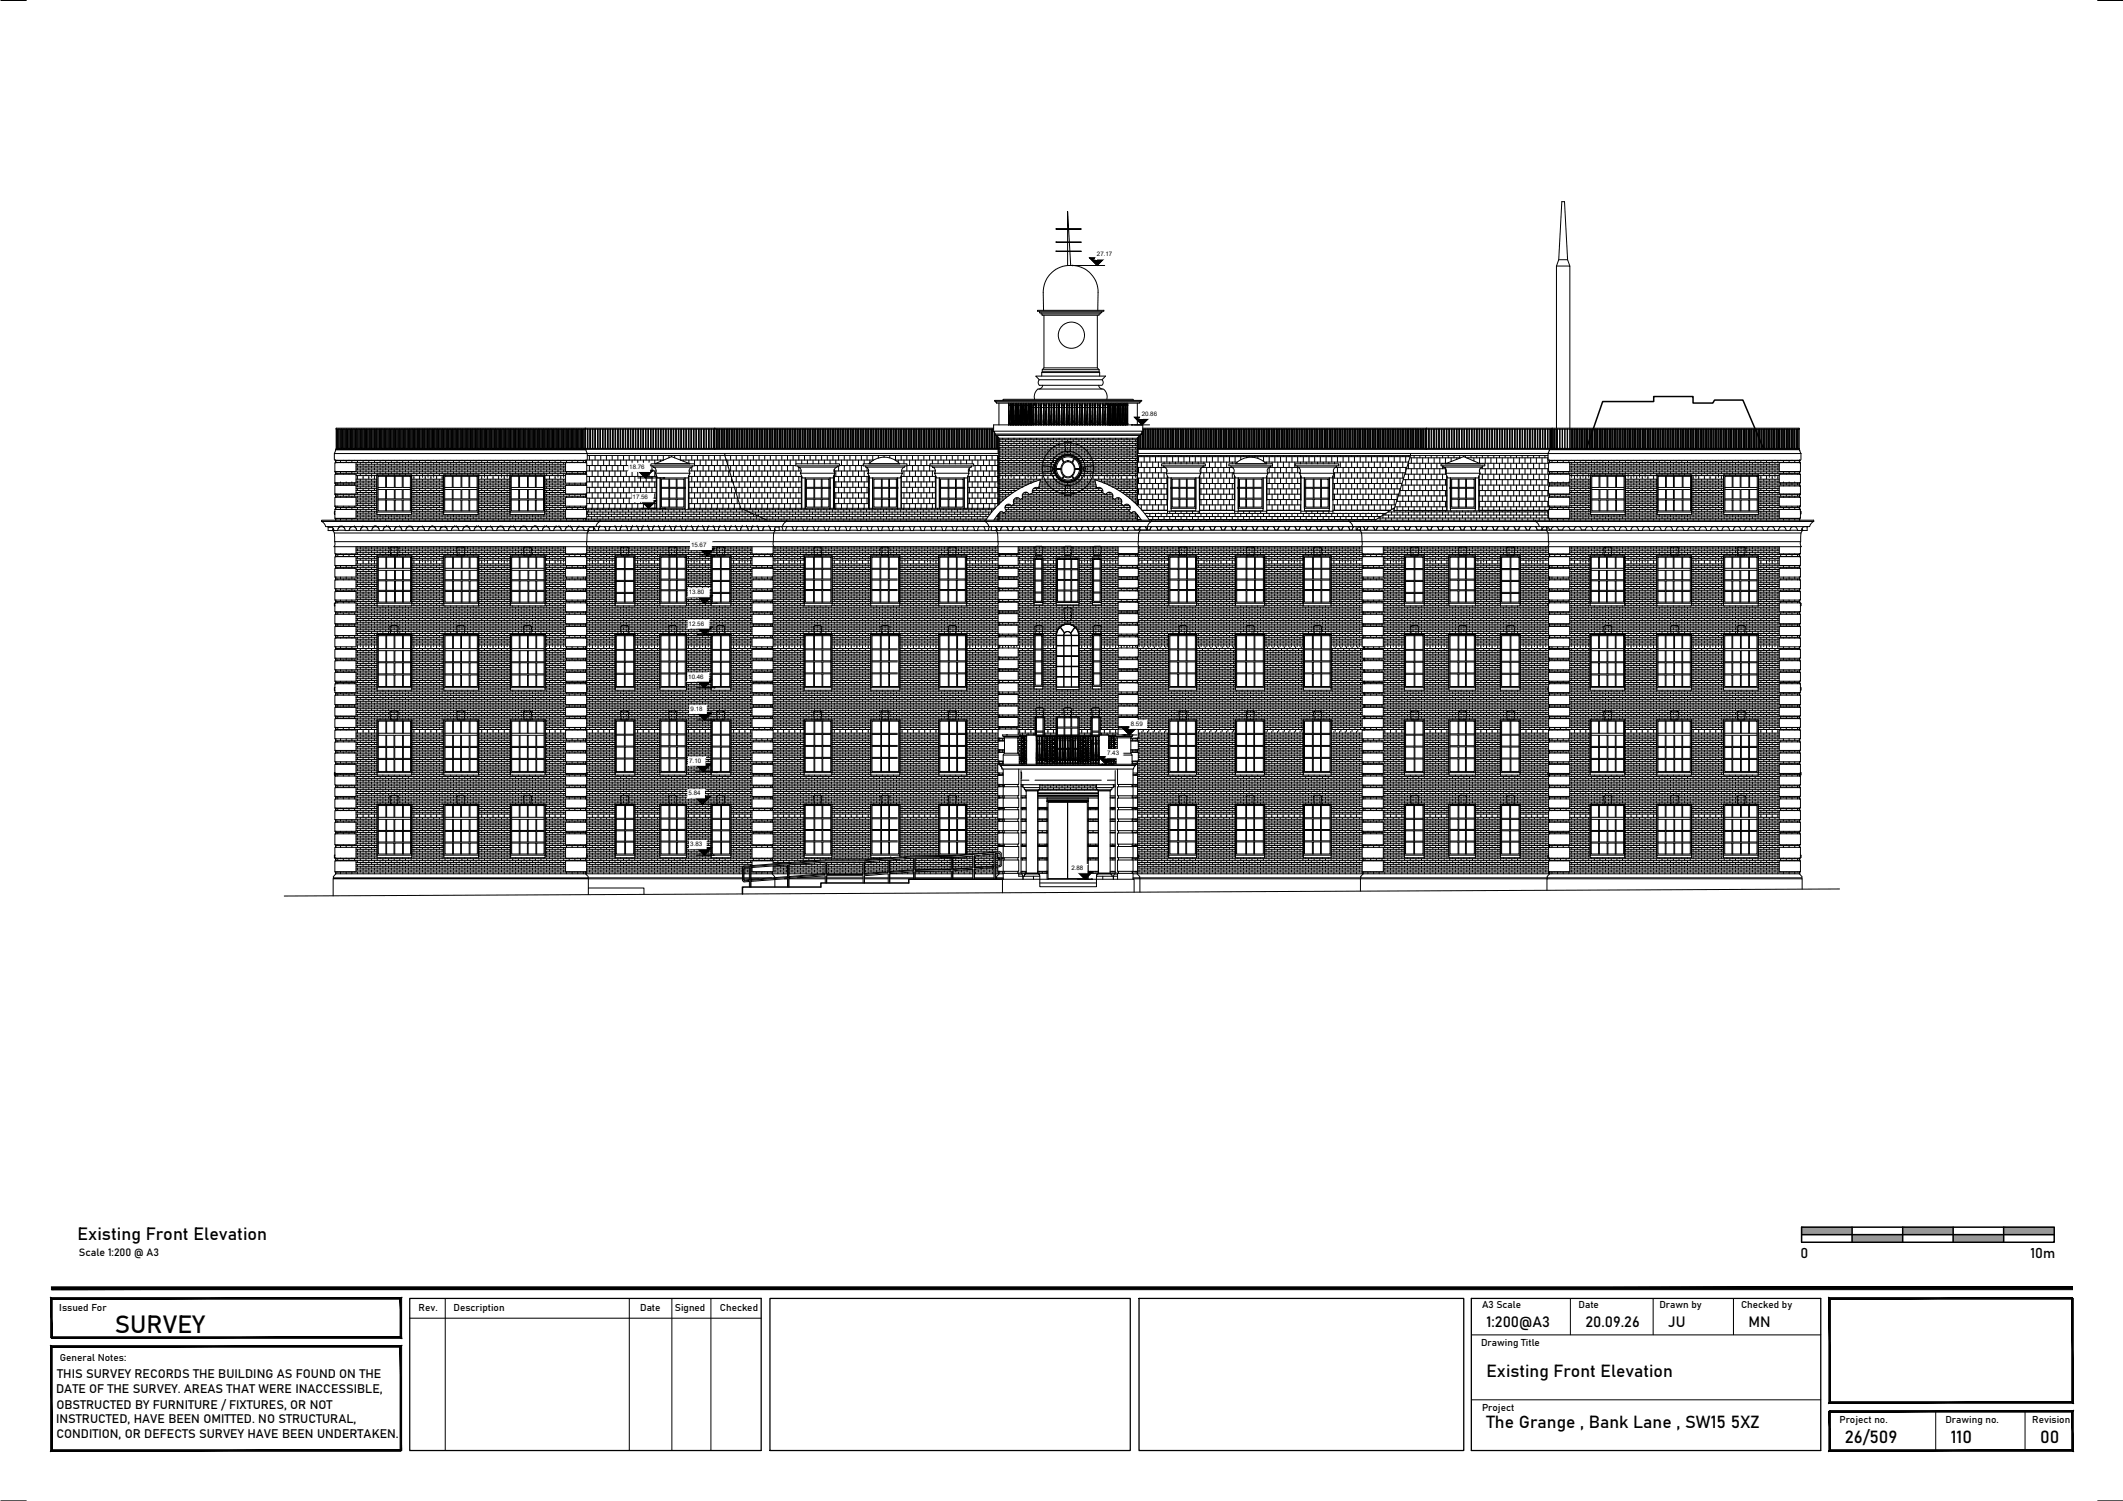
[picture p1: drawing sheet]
<svg xmlns="http://www.w3.org/2000/svg" width="420mm" height="297mm" viewBox="0 0 420 297" stroke-linecap="round" stroke-linejoin="round" font-family="sans-serif">
<defs><g id="words">
<text font-size="4.9" x="22.8" y="263.7">SURVEY</text>
<g font-size="3.5">
<text x="15.4" y="245.3">Existing Front Elevation</text>
<text x="294.2" y="272.5">Existing Front Elevation</text>
<text x="294.2" y="282.5">The Grange , Bank Lane , SW15 5XZ</text>
<text x="365.1" y="285.5">26/509</text>
<text x="386.1" y="285.5">110</text>
<text x="403.8" y="285.5">00</text>
</g>
<g font-size="3">
<text x="294.2" y="262.7">1:200@A3</text>
<text x="313.8" y="262.7">20.09.26</text>
<text x="330.2" y="262.7">JU</text>
<text x="346.1" y="262.7">MN</text>
</g>
<g font-size="2.8">
<text x="356.3" y="248.9">0</text>
<text x="401.8" y="248.9">10m</text>
</g>
<g font-size="2.5">
<text x="11.1" y="275.6">DATE OF THE SURVEY. AREAS THAT WERE INACCESSIBLE,</text>
<text x="11.3" y="272.7">THIS SURVEY RECORDS THE BUILDING AS FOUND ON THE</text>
<text x="11.1" y="281.7">INSTRUCTED, HAVE BEEN OMITTED. NO STRUCTURAL,</text>
<text x="11.2" y="278.8">OBSTRUCTED BY FURNITURE / FIXTURES, OR NOT</text>
<text x="11.2" y="284.6">CONDITION, OR DEFECTS SURVEY HAVE BEEN UNDERTAKEN.</text>
</g>
<text font-size="2.1" x="15.6" y="248.5">Scale 1:200 @ A3</text>
<g font-size="2">
<text x="11.7" y="259.4">Issued For</text>
<text x="82.8" y="259.5">Rev.</text>
<text x="89.7" y="259.5">Description</text>
<text x="126.7" y="259.5">Date</text>
<text x="133.6" y="259.5">Signed</text>
<text x="142.5" y="259.5">Checked</text>
<text x="293.3" y="258.9">A3 Scale</text>
<text x="312.4" y="258.9">Date</text>
<text x="328.4" y="258.9">Drawn by</text>
<text x="344.6" y="258.9">Checked by</text>
<text x="11.8" y="269.4">General Notes:</text>
<text x="293.1" y="266.4">Drawing Title</text>
<text x="293.3" y="279.3">Project</text>
<text x="364" y="281.5">Project no.</text>
<text x="385" y="281.5">Drawing no.</text>
<text x="402.2" y="281.5">Revision</text>
</g>
<g font-size="1.2">
<text x="217.1" y="50.7">27.17</text>
<text x="226" y="82.3">20.86</text>
<text x="124.5" y="92.8">18.76</text>
<text x="125.2" y="98.8">17.56</text>
<text x="136.8" y="108.2">15.67</text>
<text x="136.3" y="117.6">13.80</text>
<text x="136.3" y="123.8">12.56</text>
<text x="136.2" y="134.3">10.46</text>
<text x="136.7" y="140.7">9.18</text>
<text x="223.8" y="143.6">8.59</text>
<text x="219.1" y="149.4">7.43</text>
<text x="136.4" y="150.9">7.10</text>
<text x="136.3" y="157.4">5.84</text>
<text x="136.6" y="167.4">3.83</text>
<text x="212" y="172.2">2.88</text>
</g>
</g></defs>
<!-- layer: A-WALL-PATT -->
<g fill="none" stroke="#000" stroke-width=".2">
<path d="M66.4 95.6h8.2M66.4 96h8.2M66.4 97.8h8.2M66.4 98.2h8.2M66.4 91.1h49.6M66.4 91.5h49.6M66.4 93.4h49.6M66.4 93.7h49.6M66.8 91.1h.1M66.8 91.5v.1M66.8 93.3v.1M66.8 93.7v.1"/>
<path d="M66.8 95.6v.4M66.8 97.8v.4M67.4 95.6h.1M67.4 91.1v.4M67.4 93.4v.3M67.4 96h.1M67.4 97.8h.1M67.4 98.2v.2M67.9 91.1h.1M67.9 91.5v.1M67.9 93.3v.1M67.9 93.7v.1"/>
<path d="M67.9 95.6v.4M67.9 97.8v.4M68.5 95.6h.1M68.5 91.1v.4M68.5 93.4v.3M68.5 96h.1M68.5 97.8h.1M68.5 98.2v.2M69.1 91.1h.1M69.1 91.5v.1M69.1 93.3v.1M69.1 93.7v.1"/>
<path d="M69.1 95.6v.4M69.1 97.8v.4M69.6 95.6h.1M69.6 91.1v.4M69.6 93.4v.3M69.6 96h.1M69.6 97.8h.1M69.6 98.2v.2M70.2 91.1h.1M70.2 91.5v.1M70.2 93.3v.1M70.2 93.7v.1"/>
<path d="M70.2 95.6v.4M70.2 97.8v.4M70.5 94.8h4.1M70.5 95.2h4.1M70.5 96.3h4.1M70.5 96.7h4.1M70.5 97.1h4.1M70.5 97.5h4.1M70.5 98.6h4.1M70.5 98.9h4.1M70.5 99.3h4.1M70.5 99.7h4.1"/>
<path d="M70.5 91.9h41.4M70.5 92.3h41.4M70.5 92.6h41.4M70.5 93h41.4M70.5 94.1h4.1M70.7 91.1v.4M70.7 91.9v.4M70.7 92.6v.4M70.7 93.4v.3M70.7 94.1v.7M70.7 95.2v.4M70.7 96v.3"/>
<path d="M70.7 96.7v.4M70.7 97.5v.3M70.7 98.2v.4M70.7 98.9v.4M70.7 99.7v.4M71.3 91.1h.1M71.3 91.5v.4M71.3 92.3v.3M71.3 93v.4M71.3 93.7v.4M71.3 94.8v.4M71.3 95.6v.4"/>
<path d="M71.3 96.3v.4M71.3 97.1v.4M71.3 97.8v.4M71.3 98.6v.3M71.3 99.3v.4M71.9 91.1v.4M71.9 91.9v.4M71.9 92.6v.4M71.9 93.4v.3M71.9 94.1v.7M71.9 95.2v.4M71.9 96v.3"/>
<path d="M71.9 96.7v.4M71.9 97.5v.3M71.9 98.2v.4M71.9 98.9v.4M71.9 99.7v.4M72.4 91.1h.1M72.4 91.5v.4M72.4 92.3v.3M72.4 93v.4M72.4 93.7v.4M72.4 94.8v.4M72.4 95.6v.4"/>
<path d="M72.4 96.3v.4M72.4 97.1v.4M72.4 97.8v.4M72.4 98.6v.3M72.4 99.3v.4M73 91.1v.4M73 91.9v.4M73 92.6v.4M73 93.4v.3M73 94.1v.7M73 95.2v.4M73 96v.3"/>
<path d="M73 96.7v.4M73 97.5v.3M73 98.2v.4M73 98.9v.4M73 99.7v.4M73.5 94.5h.1M73.5 91.1h.1M73.5 91.5v.4M73.5 92.3v.3M73.5 93v.4M73.5 93.7v.4M73.5 94.8v.4"/>
<path d="M73.5 95.6v.4M73.5 96.3v.4M73.5 97.1v.4M73.5 97.8v.4M73.5 98.6v.3M73.5 99.3v.4M74.1 91.1v.4M74.1 91.9v.4M74.1 92.6v.4M74.1 93.4v.3M74.1 94.1v.7M74.1 95.2v.4"/>
<path d="M74.1 96v.3M74.1 96.7v.4M74.1 97.5v.3M74.1 98.2v.4M74.1 98.9v.4M74.1 99.7v.4M74.7 91.1h.1M74.7 91.5v.4M74.7 92.3v.3M74.7 93v.4M74.7 93.7v.3M75.2 91.1v.4"/>
<path d="M75.2 91.9v.4M75.2 92.6v.4M75.2 93.4v.3M75.8 91.1h.1M75.8 91.5v.4M75.8 92.3v.3M75.8 93v.4M75.8 93.7v.3M76.3 91.1v.4M76.3 91.9v.4M76.3 92.6v.4M76.3 93.4v.3"/>
<path d="M76.9 91.1h.1M76.9 91.5v.4M76.9 92.3v.3M76.9 93v.4M76.9 93.7v.3M77.4 91.1v.4M77.4 91.9v.4M77.4 92.6v.4M77.4 93.4v.3M78 91.1h.1M78 91.5v.4M78 92.3v.3"/>
<path d="M78 93v.4M78 93.7v.3M78.6 91.1v.4M78.6 91.9v.4M78.6 92.6v.4M78.6 93.4v.3M79.1 91.1h.1M79.1 91.5v.4M79.1 92.3v.3M79.1 93v.4M79.1 93.7v.3M79.7 91.1v.4"/>
<path d="M79.7 91.9v.4M79.7 92.6v.4M79.7 93.4v.3M80.2 91.1h.1M80.2 91.5v.4M80.2 92.3v.3M80.2 93v.4M80.2 93.7v.3M80.8 91.1v.4M80.8 91.9v.4M80.8 92.6v.4M80.8 93.4v.3"/>
<path d="M81.4 91.1h.1M81.4 91.5v.4M81.4 92.3v.3M81.4 93v.4M81.4 93.7v.3M81.4 94.8h6.4M81.4 95.2h6.4M81.4 95.6h6.4M81.4 96h6.4M81.4 96.3h6.4M81.4 96.7h6.4M81.4 97.1h6.4"/>
<path d="M81.4 97.5h6.4M81.4 97.8h6.4M81.4 98.2h6.4M81.4 98.6h6.4M81.4 98.9h6.4M81.4 99.3h6.4M81.4 99.7h6.4M81.4 94.1h6.4M81.9 91.1v.4M81.9 91.9v.4M81.9 92.6v.4M81.9 93.4v.3"/>
<path d="M81.9 94.1v.7M81.9 95.2v.4M81.9 96v.3M81.9 96.7v.4M81.9 97.5v.3M81.9 98.2v.4M81.9 98.9v.4M81.9 99.7v.4M82.5 91.1h.1M82.5 91.5v.4M82.5 92.3v.3M82.5 93v.4"/>
<path d="M82.5 93.7v.4M82.5 94.8v.4M82.5 95.6v.4M82.5 96.3v.4M82.5 97.1v.4M82.5 97.8v.4M82.5 98.6v.3M82.5 99.3v.4M83 91.1v.4M83 91.9v.4M83 92.6v.4M83 93.4v.3"/>
<path d="M83 94.1v.7M83 95.2v.4M83 96v.3M83 96.7v.4M83 97.5v.3M83 98.2v.4M83 98.9v.4M83 99.7v.4M83.6 94.5h.1M83.6 91.1h.1M83.6 91.5v.4M83.6 92.3v.3"/>
<path d="M83.6 93v.4M83.6 93.7v.4M83.6 94.8v.4M83.6 95.6v.4M83.6 96.3v.4M83.6 97.1v.4M83.6 97.8v.4M83.6 98.6v.3M83.6 99.3v.4M84.2 91.1v.4M84.2 91.9v.4M84.2 92.6v.4"/>
<path d="M84.2 93.4v.3M84.2 94.1v.7M84.2 95.2v.4M84.2 96v.3M84.2 96.7v.4M84.2 97.5v.3M84.2 98.2v.4M84.2 98.9v.4M84.2 99.7v.4M84.7 94.5h.1M84.7 91.1h.1M84.7 91.5v.4"/>
<path d="M84.7 92.3v.3M84.7 93v.4M84.7 93.7v.4M84.7 94.8v.4M84.7 95.6v.4M84.7 96.3v.4M84.7 97.1v.4M84.7 97.8v.4M84.7 98.6v.3M84.7 99.3v.4M85.3 91.1v.4M85.3 91.9v.4"/>
<path d="M85.3 92.6v.4M85.3 93.4v.3M85.3 94.1v.7M85.3 95.2v.4M85.3 96v.3M85.3 96.7v.4M85.3 97.5v.3M85.3 98.2v.4M85.3 98.9v.4M85.3 99.7v.4M85.8 94.5h.1M85.8 91.1h.1"/>
<path d="M85.8 91.5v.4M85.8 92.3v.3M85.8 93v.4M85.8 93.7v.4M85.8 94.8v.4M85.8 95.6v.4M85.8 96.3v.4M85.8 97.1v.4M85.8 97.8v.4M85.8 98.6v.3M85.8 99.3v.4M86.4 91.1v.4"/>
<path d="M86.4 91.9v.4M86.4 92.6v.4M86.4 93.4v.3M86.4 94.1v.7M86.4 95.2v.4M86.4 96v.3M86.4 96.7v.4M86.4 97.5v.3M86.4 98.2v.4M86.4 98.9v.4M86.4 99.7v.4M87 91.1h.1"/>
<path d="M87 91.5v.4M87 92.3v.3M87 93v.4M87 93.7v.4M87 94.8v.4M87 95.6v.4M87 96.3v.4M87 97.1v.4M87 97.8v.4M87 98.6v.3M87 99.3v.4M87.5 91.1v.4"/>
<path d="M87.5 91.9v.4M87.5 92.6v.4M87.5 93.4v.3M87.5 94.1v.7M87.5 95.2v.4M87.5 96v.3M87.5 96.7v.4M87.5 97.5v.3M87.5 98.2v.4M87.5 98.9v.4M87.5 99.7v.4M88.1 91.1h.1"/>
<path d="M88.1 91.5v.4M88.1 92.3v.3M88.1 93v.4M88.1 93.7v.3M88.6 91.1v.4M88.6 91.9v.4M88.6 92.6v.4M88.6 93.4v.3M89.2 91.1h.1M89.2 91.5v.4M89.2 92.3v.3M89.2 93v.4"/>
<path d="M89.2 93.7v.3M89.7 91.1v.4M89.7 91.9v.4M89.7 92.6v.4M89.7 93.4v.3M90.3 91.1h.1M90.3 91.5v.4M90.3 92.3v.3M90.3 93v.4M90.3 93.7v.3M90.9 91.1v.4M90.9 91.9v.4"/>
<path d="M90.9 92.6v.4M90.9 93.4v.3M91.4 91.1h.1M91.4 91.5v.4M91.4 92.3v.3M91.4 93v.4M91.4 93.7v.3M92 91.1v.4M92 91.9v.4M92 92.6v.4M92 93.4v.3M92.5 91.1h.1"/>
<path d="M92.5 91.5v.4M92.5 92.3v.3M92.5 93v.4M92.5 93.7v.3M93.1 91.1v.4M93.1 91.9v.4M93.1 92.6v.4M93.1 93.4v.3M93.7 91.1h.1M93.7 91.5v.4M93.7 92.3v.3M93.7 93v.4"/>
<path d="M93.7 93.7v.3M94.2 91.1v.4M94.2 91.9v.4M94.2 92.6v.4M94.2 93.4v.3M94.6 94.1h6.3v.7h-6.3M94.6 95.2h6.3v.4h-6.3M94.6 96h6.3v.3h-6.3M94.6 96.7h6.3v.4h-6.3M94.6 97.5h6.3v.3h-6.3M94.6 98.2h6.3v.4h-6.3M94.6 98.9h6.3v.4h-6.3"/>
<path d="M94.6 99.7h6.3v.4h-6.3M94.8 94.5h.1M94.8 91.1h.1M94.8 91.5v.4M94.8 92.3v.3M94.8 93v.4M94.8 93.7v.4M94.8 94.8v.4M94.8 95.6v.4M94.8 96.3v.4M94.8 97.1v.4M94.8 97.8v.4"/>
<path d="M94.8 98.6v.3M94.8 99.3v.4M95.3 91.1v.4M95.3 91.9v.4M95.3 92.6v.4M95.3 93.4v.3M95.3 94.1v.7M95.3 95.2v.4M95.3 96v.3M95.3 96.7v.4M95.3 97.5v.3M95.3 98.2v.4"/>
<path d="M95.3 98.9v.4M95.3 99.7v.4M95.9 94.5h.1M95.9 91.1h.1M95.9 91.5v.4M95.9 92.3v.3M95.9 93v.4M95.9 93.7v.4M95.9 94.8v.4M95.9 95.6v.4M95.9 96.3v.4M95.9 97.1v.4"/>
<path d="M95.9 97.8v.4M95.9 98.6v.3M95.9 99.3v.4M96.5 91.1v.4M96.5 91.9v.4M96.5 92.6v.4M96.5 93.4v.3M96.5 94.1v.7M96.5 95.2v.4M96.5 96v.3M96.5 96.7v.4M96.5 97.5v.3"/>
<path d="M96.5 98.2v.4M96.5 98.9v.4M96.5 99.7v.4M97 91.1h.1M97 91.5v.4M97 92.3v.3M97 93v.4M97 93.7v.4M97 94.8v.4M97 95.6v.4M97 96.3v.4M97 97.1v.4"/>
<path d="M97 97.8v.4M97 98.6v.3M97 99.3v.4M97.6 91.1v.4M97.6 91.9v.4M97.6 92.6v.4M97.6 93.4v.3M97.6 94.1v.7M97.6 95.2v.4M97.6 96v.3M97.6 96.7v.4M97.6 97.5v.3"/>
<path d="M97.6 98.2v.4M97.6 98.9v.4M97.6 99.7v.4M98.1 91.1h.1M98.1 91.5v.4M98.1 92.3v.3M98.1 93v.4M98.1 93.7v.4M98.1 94.8v.4M98.1 95.6v.4M98.1 96.3v.4M98.1 97.1v.4"/>
<path d="M98.1 97.8v.4M98.1 98.6v.3M98.1 99.3v.4M98.7 91.1v.4M98.7 91.9v.4M98.7 92.6v.4M98.7 93.4v.3M98.7 94.1v.7M98.7 95.2v.4M98.7 96v.3M98.7 96.7v.4M98.7 97.5v.3"/>
<path d="M98.7 98.2v.4M98.7 98.9v.4M98.7 99.7v.4M99.3 94.5h.1M99.3 91.1h.1M99.3 91.5v.4M99.3 92.3v.3M99.3 93v.4M99.3 93.7v.4M99.3 94.8v.4M99.3 95.6v.4M99.3 96.3v.4"/>
<path d="M99.3 97.1v.4M99.3 97.8v.4M99.3 98.6v.3M99.3 99.3v.4M99.8 91.1v.4M99.8 91.9v.4M99.8 92.6v.4M99.8 93.4v.3M99.8 94.1v.7M99.8 95.2v.4M99.8 96v.3M99.8 96.7v.4"/>
<path d="M99.8 97.5v.3M99.8 98.2v.4M99.8 98.9v.4M99.8 99.7v.4M100.4 94.5h.1M100.4 91.1h.1M100.4 91.5v.4M100.4 92.3v.3M100.4 93v.4M100.4 93.7v.4M100.4 94.8v.4M100.4 95.6v.4"/>
<path d="M100.4 96.3v.4M100.4 97.1v.4M100.4 97.8v.4M100.4 98.6v.3M100.4 99.3v.4M100.9 91.1v.4M100.9 91.9v.4M100.9 92.6v.4M100.9 93.4v.3M101.5 91.1h.1M101.5 91.5v.4M101.5 92.3v.3"/>
<path d="M101.5 93v.4M101.5 93.7v.3M102 91.1v.4M102 91.9v.4M102 92.6v.4M102 93.4v.3M102.6 91.1h.1M102.6 91.5v.4M102.6 92.3v.3M102.6 93v.4M102.6 93.7v.3M103.2 91.1v.4"/>
<path d="M103.2 91.9v.4M103.2 92.6v.4M103.2 93.4v.3M103.7 91.1h.1M103.7 91.5v.4M103.7 92.3v.3M103.7 93v.4M103.7 93.7v.3M104.3 91.1v.4M104.3 91.9v.4M104.3 92.6v.4M104.3 93.4v.3"/>
<path d="M104.8 91.1h.1M104.8 91.5v.4M104.8 92.3v.3M104.8 93v.4M104.8 93.7v.3M105.4 91.1v.4M105.4 91.9v.4M105.4 92.6v.4M105.4 93.4v.3M106 91.1h.1M106 91.5v.4M106 92.3v.3"/>
<path d="M106 93v.4M106 93.7v.3M106.5 91.1v.4M106.5 91.9v.4M106.5 92.6v.4M106.5 93.4v.3M107.1 91.1h.1M107.1 91.5v.4M107.1 92.3v.3M107.1 93v.4M107.1 93.7v.3M107.6 91.1v.4"/>
<path d="M107.6 91.9v.4M107.6 92.6v.4M107.6 93.4v.3M107.8 94.8h4.1M107.8 95.2h4.1M107.8 95.6h4.1M107.8 96h8.2M107.8 96.3h4.1M107.8 96.7h4.1M107.8 97.1h4.1M107.8 97.5h4.1M107.8 97.8h8.2"/>
<path d="M107.8 98.2h8.2M107.8 98.6h4.1M107.8 98.9h4.1M107.8 99.3h4.1M107.8 99.7h4.1M107.8 94.1h4.1M108.2 91.1h.1M108.2 91.5v.4M108.2 92.3v.3M108.2 93v.4M108.2 93.7v.4M108.2 94.8v.4"/>
<path d="M108.2 95.6v.4M108.2 96.3v.4M108.2 97.1v.4M108.2 97.8v.4M108.2 98.6v.3M108.2 99.3v.4M108.8 91.1v.4M108.8 91.9v.4M108.8 92.6v.4M108.8 93.4v.3M108.8 94.1v.7M108.8 95.2v.4"/>
<path d="M108.8 96v.3M108.8 96.7v.4M108.8 97.5v.3M108.8 98.2v.4M108.8 98.9v.4M108.8 99.7v.4M109.3 91.1h.1M109.3 91.5v.4M109.3 92.3v.3M109.3 93v.4M109.3 93.7v.4M109.3 94.8v.4"/>
<path d="M109.3 95.6v.4M109.3 96.3v.4M109.3 97.1v.4M109.3 97.8v.4M109.3 98.6v.3M109.3 99.3v.4M109.9 91.1v.4M109.9 91.9v.4M109.9 92.6v.4M109.9 93.4v.3M109.9 94.1v.7M109.9 95.2v.4"/>
<path d="M109.9 96v.3M109.9 96.7v.4M109.9 97.5v.3M109.9 98.2v.4M109.9 98.9v.4M109.9 99.7v.4M110.4 94.5h.1M110.4 91.1h.1M110.4 91.5v.4M110.4 92.3v.3M110.4 93v.4M110.4 93.7v.4"/>
<path d="M110.4 94.8v.4M110.4 95.6v.4M110.4 96.3v.4M110.4 97.1v.4M110.4 97.8v.4M110.4 98.6v.3M110.4 99.3v.4M111 91.1v.4M111 91.9v.4M111 92.6v.4M111 93.4v.3M111 94.1v.7"/>
<path d="M111 95.2v.4M111 96v.3M111 96.7v.4M111 97.5v.3M111 98.2v.4M111 98.9v.4M111 99.7v.4M111.5 94.5h.1M111.5 91.1h.1M111.5 91.5v.4M111.5 92.3v.3M111.5 93v.4"/>
<path d="M111.5 93.7v.4M111.5 94.8v.4M111.5 95.6v.4M111.5 96.3v.4M111.5 97.1v.4M111.5 97.8v.4M111.5 98.6v.3M111.5 99.3v.4M112.1 91.1v.4M112.1 93.4v.3M112.1 96h.1M112.1 97.8h.1"/>
<path d="M112.1 98.2v.2M112.6 91.1h.1M112.6 91.5v.1M112.6 93.3v.1M112.6 93.7v.2M112.6 95.6v.4M112.6 97.8v.4M113.2 91.1v.4M113.2 93.4v.3M113.2 96h.1M113.2 97.8h.1M113.2 98.2v.2"/>
<path d="M113.8 91.1h.1M113.8 91.5v.1M113.8 93.3v.1M113.8 93.7v.2M113.8 95.6v.4M113.8 97.8v.4M114.3 91.1v.4M114.3 93.4v.3M114.3 96h.1M114.3 97.8h.1M114.3 98.2v.2M114.9 91.1h.1"/>
<path d="M114.9 91.5v.1M114.9 93.3v.1M114.9 93.7v.2M114.9 95.6v.4M114.9 97.8v.4M115.4 91.1v.4M115.4 93.4v.3M115.4 96h.1M115.4 97.8h.1M115.4 98.2v.2M129.9 94.1h.1M165 94.1h.1"/>
<path d="M165.1 92.9v.1M165.1 94.1v.4M165.1 93.4h.1M171.9 94.1h.1M197.5 91.1h11.6M197.5 91.5h11.4M197.5 91.9h11.3M197.5 92.3h11.2M197.5 92.6h11.1M197.5 93h11.1M197.5 93.4h11.2M197.5 93.7h11.3"/>
<path d="M197.5 94.1h11.5M197.5 90.7h12M197.5 90.5v.2M197.5 91.1v.4M197.5 91.9v.4M197.5 92.6v.4M197.5 93.4v.3M197.5 94.1v.4M197.7 94.8h11.9M197.7 95.2h7.4M197.7 95.6h6.4M197.7 96h5.5"/>
<path d="M197.7 96.3h4.8M197.7 96.7h4.1M197.7 97.1h3.4M197.7 97.5h2.9M197.7 97.8h2.3M197.7 98.2h1.8M197.7 98.6h1.4M197.7 98.9h.9M197.7 99.3h.5M197.7 99.7h.1M197.7 87h27.4M197.7 87.4h27.4"/>
<path d="M197.7 87.8h27.4M197.7 88.1h27.4M197.7 88.5h27.4M197.7 88.9h27.4M197.7 89.3h27.4M197.7 89.6h27.4M197.7 90h13.2M197.7 90.4h12.2M197.9 94.5h.1M197.9 87v.4M197.9 87.8v.3M197.9 88.5v.4"/>
<path d="M197.9 89.3v.3M197.9 90v.4M197.9 90.7v.4M197.9 91.5v.4M197.9 92.3v.3M197.9 93v.4M197.9 93.7v.4M197.9 94.8v.4M197.9 95.6v.4M197.9 96.3v.4M197.9 97.1v.4M197.9 97.8v.4"/>
<path d="M197.9 98.6v.3M197.9 99.3v.3M198.4 86.7v.3M198.4 87.4v.4M198.4 88.1v.4M198.4 88.9v.4M198.4 89.6v.4M198.4 90.4v.3M198.4 91.1v.4M198.4 91.9v.4M198.4 92.6v.4M198.4 93.4v.3"/>
<path d="M198.4 94.1v.7M198.4 95.2v.4M198.4 96v.3M198.4 96.7v.4M198.4 97.5v.3M198.4 98.2v.4M198.4 98.9v.2M199 94.5h.1M199 87v.4M199 87.8v.3M199 88.5v.4M199 89.3v.3"/>
<path d="M199 90v.4M199 90.7v.4M199 91.5v.4M199 92.3v.3M199 93v.4M199 93.7v.4M199 94.8v.4M199 95.6v.4M199 96.3v.4M199 97.1v.4M199 97.8v.4M199 98.6h.1"/>
<path d="M199.6 86.7v.3M199.6 87.4v.4M199.6 88.1v.4M199.6 88.9v.4M199.6 89.6v.4M199.6 90.4v.3M199.6 91.1v.4M199.6 91.9v.4M199.6 92.6v.4M199.6 93.4v.3M199.6 94.1v.7M199.6 95.2v.4"/>
<path d="M199.6 96v.3M199.6 96.7v.4M199.6 97.5v.3M199.6 99.8v.3M200.1 94.5h.1M200.1 87v.4M200.1 87.8v.3M200.1 88.5v.4M200.1 89.3v.3M200.1 90v.4M200.1 90.7v.4M200.1 91.5v.4"/>
<path d="M200.1 92.3v.3M200.1 93v.4M200.1 93.7v.4M200.1 94.8v.4M200.1 95.6v.4M200.1 96.3v.4M200.1 97.1v.4M200.6 99.3h21.4M200.6 98.9h21.4M200.7 86.7v.3M200.7 87.4v.4M200.7 88.1v.4"/>
<path d="M200.7 88.9v.4M200.7 89.6v.4M200.7 90.4v.3M200.7 91.1v.4M200.7 91.9v.4M200.7 92.6v.4M200.7 93.4v.3M200.7 94.1v.7M200.7 95.2v.4M200.7 96v.3M200.7 96.7v.4M200.7 98.9v.4"/>
<path d="M201 98.6h.6M201.2 87v.4M201.2 87.8v.3M201.2 88.5v.4M201.2 89.3v.3M201.2 90v.4M201.2 90.7v.4M201.2 91.5v.4M201.2 92.3v.3M201.2 93v.4M201.2 93.7v.4M201.2 94.8v.4"/>
<path d="M201.2 95.6v.4M201.2 96.3v.4M201.2 98.6v.3M201.2 99.3v.4M201.8 86.7v.3M201.8 87.4v.4M201.8 88.1v.4M201.8 88.9v.4M201.8 89.6v.4M201.8 90.4v.3M201.8 91.1v.4M201.8 91.9v.4"/>
<path d="M201.8 92.6v.4M201.8 93.4v.3M201.8 94.1v.7M201.8 95.2v.4M201.8 96v.3M201.8 98.9v.4M201.8 99.7v.4M202.3 98.6h18M202.4 87v.4M202.4 87.8v.3M202.4 88.5v.4M202.4 89.3v.3"/>
<path d="M202.4 90v.4M202.4 90.7v.4M202.4 91.5v.4M202.4 92.3v.3M202.4 93v.4M202.4 93.7v.4M202.4 94.8v.4M202.4 95.6v.4M202.4 96.3v.1M202.4 98.6v.3M202.4 99.3v.4M202.4 97.8h1.3"/>
<path d="M202.8 97.5h.5M202.9 86.7v.3M202.9 87.4v.4M202.9 88.1v.4M202.9 88.9v.4M202.9 89.6v.4M202.9 90.4v.3M202.9 91.1v.4M202.9 91.9v.4M202.9 92.6v.4M202.9 93.4v.3M202.9 94.1v.7"/>
<path d="M202.9 95.2v.4M202.9 96v.1M202.9 97.5v.3M202.9 98.2v.4M202.9 98.9v.4M202.9 99.7v.4M203.5 94.5h.1M203.5 87v.4M203.5 87.8v.3M203.5 88.5v.4M203.5 89.3v.3M203.5 90v.4"/>
<path d="M203.5 90.7v.4M203.5 91.5v.4M203.5 92.3v.3M203.5 93v.4M203.5 93.7v.4M203.5 94.8v.4M203.5 95.6v.2M203.5 97.8v.4M203.5 98.6v.3M203.5 99.3v.4M203.8 97.8h15M204 86.7v.3"/>
<path d="M204 87.4v.4M204 88.1v.4M204 88.9v.4M204 89.6v.4M204 90.4v.3M204 91.1v.4M204 91.9v.4M204 92.6v.4M204 93.4v.3M204 94.1v.7M204 95.2v.4M204 97.7v.1"/>
<path d="M204 98.2v.4M204 98.9v.4M204 99.7v.4M204.3 97.1h13.9M204.3 97.5h13.9M204.6 96.7h13.4M204.6 94.5h.1M204.6 87v.4M204.6 87.8v.3M204.6 88.5v.4M204.6 89.3v.3M204.6 90v.4"/>
<path d="M204.6 90.7v.4M204.6 91.5v.4M204.6 92.3v.3M204.6 93v.4M204.6 93.7v.4M204.6 94.8v.4M204.6 96.7h.1M204.6 97.1v.4M204.6 97.8v.4M204.6 98.6v.3M204.6 99.3v.4M205.1 86.7v.3"/>
<path d="M205.1 87.4v.4M205.1 88.1v.4M205.1 88.9v.4M205.1 89.6v.4M205.1 90.4v.3M205.1 91.1v.4M205.1 91.9v.4M205.1 92.6v.4M205.1 93.4v.3M205.1 94.1v.7M205.1 96.7v.4M205.1 97.5v.3"/>
<path d="M205.1 98.2v.4M205.1 98.9v.4M205.1 99.7v.4M205.6 96.3h11.4M205.7 87v.4M205.7 87.8v.3M205.7 88.5v.4M205.7 89.3v.3M205.7 90v.4M205.7 90.7v.4M205.7 91.5v.4M205.7 92.3v.3"/>
<path d="M205.7 93v.4M205.7 93.7v.4M205.7 94.8v.2M205.7 95.9v.1M205.7 96.3v.4M205.7 97.1v.4M205.7 97.8v.4M205.7 98.6v.3M205.7 99.3v.4M205.7 96h11.2M205.8 95.6h11M205.9 95.2h4.3"/>
<path d="M206.3 86.7v.3M206.3 87.4v.4M206.3 88.1v.4M206.3 88.9v.4M206.3 89.6v.4M206.3 90.4v.3M206.3 91.1v.4M206.3 91.9v.4M206.3 92.6v.4M206.3 93.4v.3M206.3 94.1v.7M206.3 95.2v.4"/>
<path d="M206.3 96v.3M206.3 96.7v.4M206.3 97.5v.3M206.3 98.2v.4M206.3 98.9v.4M206.3 99.7v.4M206.8 87v.4M206.8 87.8v.3M206.8 88.5v.4M206.8 89.3v.3M206.8 90v.4M206.8 90.7v.4"/>
<path d="M206.8 91.5v.4M206.8 92.3v.3M206.8 93v.4M206.8 93.7v.4M206.8 94.8v.4M206.8 95.6v.4M206.8 96.3v.4M206.8 97.1v.4M206.8 97.8v.4M206.8 98.6v.3M206.8 99.3v.4M207.4 86.7v.3"/>
<path d="M207.4 87.4v.4M207.4 88.1v.4M207.4 88.9v.4M207.4 89.6v.4M207.4 90.4v.3M207.4 91.1v.4M207.4 91.9v.4M207.4 92.6v.4M207.4 93.4v.3M207.4 94.1v.7M207.4 95.2v.4M207.4 96v.3"/>
<path d="M207.4 96.7v.4M207.4 97.5v.3M207.4 98.2v.4M207.4 98.9v.4M207.4 99.7v.4M207.9 87v.4M207.9 87.8v.3M207.9 88.5v.4M207.9 89.3v.3M207.9 90v.4M207.9 90.7v.4M207.9 91.5v.4"/>
<path d="M207.9 92.3v.3M207.9 93v.4M207.9 93.7v.4M207.9 94.8v.4M207.9 95.6v.4M207.9 96.3v.4M207.9 97.1v.4M207.9 97.8v.4M207.9 98.6v.3M207.9 99.3v.4M208.5 86.7v.3M208.5 87.4v.4"/>
<path d="M208.5 88.1v.4M208.5 88.9v.4M208.5 89.6v.4M208.5 90.4v.3M208.5 91.1v.4M208.5 91.9v.4M208.5 92.6v.4M208.5 93.4v.3M208.5 94.1v.7M208.5 95.2v.4M208.5 96v.3M208.5 96.7v.4"/>
<path d="M208.5 97.5v.3M208.5 98.2v.4M208.5 98.9v.4M208.5 99.7v.4M209.1 94.5h.1M209.1 87v.4M209.1 87.8v.3M209.1 88.5v.4M209.1 89.3v.3M209.1 90v.4M209.1 90.7v.4M209.1 94.8v.4"/>
<path d="M209.1 95.6v.4M209.1 96.3v.4M209.1 97.1v.4M209.1 97.8v.4M209.1 98.6v.3M209.1 99.3v.4M209.6 94.8h.1M209.6 86.7v.3M209.6 87.4v.4M209.6 88.1v.4M209.6 88.9v.4M209.6 89.6v.4"/>
<path d="M209.6 90.4v.2M209.6 95.2v.4M209.6 96v.3M209.6 96.7v.4M209.6 97.5v.3M209.6 98.2v.4M209.6 98.9v.4M209.6 99.7v.4M210.2 87v.4M210.2 87.8v.3M210.2 88.5v.4M210.2 89.3v.3"/>
<path d="M210.2 90v.3M210.2 95.2h.1M210.2 95.6v.4M210.2 96.3v.4M210.2 97.1v.4M210.2 97.8v.4M210.2 98.6v.3M210.2 99.3v.4M210.7 86.7v.3M210.7 87.4v.4M210.7 88.1v.4M210.7 88.9v.4"/>
<path d="M210.7 89.6v.4M210.7 95.4v.2M210.7 96v.3M210.7 96.7v.4M210.7 97.5v.3M210.7 98.2v.4M210.7 98.9v.4M210.7 99.7v.4M211.3 87v.4M211.3 87.8v.3M211.3 88.5v.4M211.3 89.3v.3"/>
<path d="M211.3 95.6v.4M211.3 96.3v.4M211.3 97.1v.4M211.3 97.8v.4M211.3 98.6v.3M211.3 99.3v.4M211.8 90h13.3M211.9 86.7v.3M211.9 87.4v.4M211.9 88.1v.4M211.9 88.9v.4M211.9 89.6v.4"/>
<path d="M211.9 95.4v.2M211.9 96v.3M211.9 96.7v.4M211.9 97.5v.3M211.9 98.2v.4M211.9 98.9v.4M211.9 99.7v.4M212.4 87v.4M212.4 87.8v.3M212.4 88.5v.4M212.4 89.3v.3M212.4 90v.2"/>
<path d="M212.4 95.6v.4M212.4 96.3v.4M212.4 97.1v.4M212.4 97.8v.4M212.4 98.6v.3M212.4 99.3v.4M212.5 95.2h4.2M212.8 90.4h12.3M213 86.7v.3M213 87.4v.4M213 88.1v.4M213 88.9v.4"/>
<path d="M213 89.6v.4M213 90.4v.1M213 95.2v.4M213 96v.3M213 96.7v.4M213 97.5v.3M213 98.2v.4M213 98.9v.4M213 99.7v.4M213.1 94.8h12M213.3 90.7h11.8M213.5 87v.4"/>
<path d="M213.5 87.8v.3M213.5 88.5v.4M213.5 89.3v.3M213.5 90v.4M213.5 90.7v.3M213.5 94.8v.4M213.5 95.6v.4M213.5 96.3v.4M213.5 97.1v.4M213.5 97.8v.4M213.5 98.6v.3M213.5 99.3v.4"/>
<path d="M213.6 91.1h11.5M213.7 94.1h.1M213.7 94.1h11.4M213.8 91.5h11.3M213.9 93.7h11.2M214 91.9h11.1M214 93.4h11.1M214.1 86.7v.3M214.1 87.4v.4M214.1 88.1v.4M214.1 88.9v.4M214.1 89.6v.4"/>
<path d="M214.1 90.4v.3M214.1 91.1v.4M214.1 91.9v.4h11M214.1 93.4v.3M214.1 94.1v.7M214.1 95.2v.4M214.1 96v.3M214.1 96.7v.4M214.1 97.5v.3M214.1 98.2v.4M214.1 98.9v.4M214.1 99.7v.4"/>
<path d="M214.1 93h11M214.1 92.6h11M214.7 94.5h.1M214.7 87v.4M214.7 87.8v.3M214.7 88.5v.4M214.7 89.3v.3M214.7 90v.4M214.7 90.7v.4M214.7 91.5v.4M214.7 92.3v.3M214.7 93v.4"/>
<path d="M214.7 93.7v.4M214.7 94.8v.4M214.7 95.6v.4M214.7 96.3v.4M214.7 97.1v.4M214.7 97.8v.4M214.7 98.6v.3M214.7 99.3v.4M215.2 86.7v.3M215.2 87.4v.4M215.2 88.1v.4M215.2 88.9v.4"/>
<path d="M215.2 89.6v.4M215.2 90.4v.3M215.2 91.1v.4M215.2 91.9v.4M215.2 92.6v.4M215.2 93.4v.3M215.2 94.1v.7M215.2 95.2v.4M215.2 96v.3M215.2 96.7v.4M215.2 97.5v.3M215.2 98.2v.4"/>
<path d="M215.2 98.9v.4M215.2 99.7v.4M215.8 94.5h.1M215.8 87v.4M215.8 87.8v.3M215.8 88.5v.4M215.8 89.3v.3M215.8 90v.4M215.8 90.7v.4M215.8 91.5v.4M215.8 92.3v.3M215.8 93v.4"/>
<path d="M215.8 93.7v.4M215.8 94.8v.4M215.8 95.6v.4M215.8 96.3v.4M215.8 97.1v.4M215.8 97.8v.4M215.8 98.6v.3M215.8 99.3v.4M216.3 86.7v.3M216.3 87.4v.4M216.3 88.1v.4M216.3 88.9v.4"/>
<path d="M216.3 89.6v.4M216.3 90.4v.3M216.3 91.1v.4M216.3 91.9v.4M216.3 92.6v.4M216.3 93.4v.3M216.3 94.1v.7M216.3 95.2v.4M216.3 96v.3M216.3 96.7v.4M216.3 97.5v.3M216.3 98.2v.4"/>
<path d="M216.3 98.9v.4M216.3 99.7v.4M216.9 87v.4M216.9 87.8v.3M216.9 88.5v.4M216.9 89.3v.3M216.9 90v.4M216.9 90.7v.4M216.9 91.5v.4M216.9 92.3v.3M216.9 93v.4M216.9 93.7v.4"/>
<path d="M216.9 94.8v.2M216.9 95.9v.1M216.9 96.3v.4M216.9 97.1v.4M216.9 97.8v.4M216.9 98.6v.3M216.9 99.3v.4M217.4 86.7v.3M217.4 87.4v.4M217.4 88.1v.4M217.4 88.9v.4M217.4 89.6v.4"/>
<path d="M217.4 90.4v.3M217.4 91.1v.4M217.4 91.9v.4M217.4 92.6v.4M217.4 93.4v.3M217.4 94.1v.7M217.4 96.7v.4M217.4 97.5v.3M217.4 98.2v.4M217.4 98.9v.4M217.4 99.7v.4M217.5 95.2h7.6"/>
<path d="M218 87v.4M218 87.8v.3M218 88.5v.4M218 89.3v.3M218 90v.4M218 90.7v.4M218 91.5v.4M218 92.3v.3M218 93v.4M218 93.7v.4M218 94.8v.4M218 96.7h.1"/>
<path d="M218 97.1v.4M218 97.8v.4M218 98.6v.3M218 99.3v.4M218.5 95.6h6.6M218.6 86.7v.3M218.6 87.4v.4M218.6 88.1v.4M218.6 88.9v.4M218.6 89.6v.4M218.6 90.4v.3M218.6 91.1v.4"/>
<path d="M218.6 91.9v.4M218.6 92.6v.4M218.6 93.4v.3M218.6 94.1v.7M218.6 95.2v.4M218.6 97.7v.1M218.6 98.2v.4M218.6 98.9v.4M218.6 99.7v.4M218.9 97.8h1.3M219.1 94.5h.1M219.1 87v.4"/>
<path d="M219.1 87.8v.3M219.1 88.5v.4M219.1 89.3v.3M219.1 90v.4M219.1 90.7v.4M219.1 91.5v.4M219.1 92.3v.3M219.1 93v.4M219.1 93.7v.4M219.1 94.8v.4M219.1 95.6v.2M219.1 97.8v.4"/>
<path d="M219.1 98.6v.3M219.1 99.3v.4M219.3 97.5h.5M219.4 96h5.7M219.7 86.7v.3M219.7 87.4v.4M219.7 88.1v.4M219.7 88.9v.4M219.7 89.6v.4M219.7 90.4v.3M219.7 91.1v.4M219.7 91.9v.4"/>
<path d="M219.7 92.6v.4M219.7 93.4v.3M219.7 94.1v.7M219.7 95.2v.4M219.7 96v.1M219.7 97.5v.3M219.7 98.2v.4M219.7 98.9v.4M219.7 99.7v.4M220.1 96.3h5M220.2 94.5h.1M220.2 98v.2h-17.8v-.2"/>
<path d="M220.2 87v.4M220.2 87.8v.3M220.2 88.5v.4M220.2 89.3v.3M220.2 90v.4M220.2 90.7v.4M220.2 91.5v.4M220.2 92.3v.3M220.2 93v.4M220.2 93.7v.4M220.2 94.8v.4M220.2 95.6v.4"/>
<path d="M220.2 96.3v.1M220.2 98.6v.3M220.2 99.3v.4M220.8 86.7v.3M220.8 87.4v.4M220.8 88.1v.4M220.8 88.9v.4M220.8 89.6v.4M220.8 90.4v.3M220.8 91.1v.4M220.8 91.9v.4M220.8 92.6v.4"/>
<path d="M220.8 93.4v.3M220.8 94.1v.7M220.8 95.2v.4M220.8 96v.3M220.8 98.9v.4M220.8 99.7v.4M220.8 96.7h4.3M221 98.6h.5M221.4 94.5h.1M221.4 87v.4M221.4 87.8v.3M221.4 88.5v.4"/>
<path d="M221.4 89.3v.3M221.4 90v.4M221.4 90.7v.4M221.4 91.5v.4M221.4 92.3v.3M221.4 93v.4M221.4 93.7v.4M221.4 94.8v.4M221.4 95.6v.4M221.4 96.3v.4M221.4 98.6v.3M221.4 99.3v.4"/>
<path d="M221.4 97.1h3.7M221.9 86.7v.3M221.9 87.4v.4M221.9 88.1v.4M221.9 88.9v.4M221.9 89.6v.4M221.9 90.4v.3M221.9 91.1v.4M221.9 91.9v.4M221.9 92.6v.4M221.9 93.4v.3M221.9 94.1v.7"/>
<path d="M221.9 95.2v.4M221.9 96v.3M221.9 96.7v.4M221.9 98.9v.4M222 97.5h3.1M222.5 87v.4M222.5 87.8v.3M222.5 88.5v.4M222.5 89.3v.3M222.5 90v.4M222.5 90.7v.4M222.5 91.5v.4"/>
<path d="M222.5 92.3v.3M222.5 93v.4M222.5 93.7v.4M222.5 94.8v.4M222.5 95.6v.4M222.5 96.3v.4M222.5 97.1v.4M222.6 97.8h2.5M223 86.7v.3M223 87.4v.4M223 88.1v.4M223 88.9v.4"/>
<path d="M223 89.6v.4M223 90.4v.3M223 91.1v.4M223 91.9v.4M223 92.6v.4M223 93.4v.3M223 94.1v.7M223 95.2v.4M223 96v.3M223 96.7v.4M223 97.5v.3M223 99.8v.3"/>
<path d="M223.1 98.2h2M223.5 98.6h1.6M223.6 87v.4M223.6 87.8v.3M223.6 88.5v.4M223.6 89.3v.3M223.6 90v.4M223.6 90.7v.4M223.6 91.5v.4M223.6 92.3v.3M223.6 93v.4M223.6 93.7v.4"/>
<path d="M223.6 94.8v.4M223.6 95.6v.4M223.6 96.3v.4M223.6 97.1v.4M223.6 97.8v.4M223.6 98.6h.1M224 98.9h1.1M224.2 86.7v.3M224.2 87.4v.4M224.2 88.1v.4M224.2 88.9v.4M224.2 89.6v.4"/>
<path d="M224.2 90.4v.3M224.2 91.1v.4M224.2 91.9v.4M224.2 92.6v.4M224.2 93.4v.3M224.2 94.1v.7M224.2 95.2v.4M224.2 96v.3M224.2 96.7v.4M224.2 97.5v.3M224.2 98.2v.4M224.2 98.9v.2"/>
<path d="M224.4 99.3h.7M224.7 94.5h.1M224.7 87v.4M224.7 87.8v.3M224.7 88.5v.4M224.7 89.3v.3M224.7 90v.4M224.7 90.7v.4M224.7 91.5v.4M224.7 92.3v.3M224.7 93v.4M224.7 93.7v.4"/>
<path d="M224.7 94.8v.4M224.7 95.6v.4M224.7 96.3v.4M224.7 97.1v.4M224.7 97.8v.4M224.7 98.6v.3M224.7 99.3v.3M224.8 99.7h.3M306.6 95.6h8.2M306.6 96h8.2M306.6 97.8h8.2M306.6 98.2h8.2"/>
<path d="M306.6 91.1h49.6M306.6 91.5h49.6M306.6 93.4h49.6M306.6 93.7h49.6M307.1 95.6h.1M307.1 91.1v.4M307.1 93.4v.3M307.1 96v.2M307.1 97.8h.1M307.1 98.2v.2M307.7 91.1h.1M307.7 91.5v.1"/>
<path d="M307.7 93.3v.1M307.7 93.7v.1M307.7 95.6v.4M307.7 97.8v.4M308.3 95.6h.1M308.3 91.1v.4M308.3 93.4v.3M308.3 96v.2M308.3 97.8h.1M308.3 98.2v.2M308.8 91.1h.1M308.8 91.5v.1"/>
<path d="M308.8 93.3v.1M308.8 93.7v.1M308.8 95.6v.4M308.8 97.8v.4M309.4 95.6h.1M309.4 91.1v.4M309.4 93.4v.3M309.4 96v.2M309.4 97.8h.1M309.4 98.2v.2M309.9 91.1h.1M309.9 91.5v.1"/>
<path d="M309.9 93.3v.1M309.9 93.7v.1M309.9 95.6v.4M309.9 97.8v.4M310.5 95.6h.1M310.5 91.1v.4M310.5 93.4v.3M310.5 96v.2M310.5 97.8h.1M310.5 98.2v.2M310.7 94.8h4.1M310.7 95.2h4.1"/>
<path d="M310.7 96.3h4.1M310.7 96.7h4.1M310.7 97.1h4.1M310.7 97.5h4.1M310.7 98.6h4.1M310.7 98.9h4.1M310.7 99.3h4.1M310.7 99.7h4.1M310.7 91.9h41.4M310.7 92.3h41.4M310.7 92.6h41.4M310.7 93h41.4"/>
<path d="M310.7 94.1h4.1M311 94.5h.1M311 91.1h.1M311 91.5v.4M311 92.3v.3M311 93v.4M311 93.7v.4M311 94.8v.4M311 95.6v.4M311 96.3v.4M311 97.1v.4M311 97.8v.4"/>
<path d="M311 98.6v.3M311 99.3v.4M311.6 91.1v.4M311.6 91.9v.4M311.6 92.6v.4M311.6 93.4v.3M311.6 94.1v.7M311.6 95.2v.4M311.6 96v.3M311.6 96.7v.4M311.6 97.5v.3M311.6 98.2v.4"/>
<path d="M311.6 98.9v.4M311.6 99.7v.4M312.2 94.5h.1M312.2 91.1h.1M312.2 91.5v.4M312.2 92.3v.3M312.2 93v.4M312.2 93.7v.4M312.2 94.8v.4M312.2 95.6v.4M312.2 96.3v.4M312.2 97.1v.4"/>
<path d="M312.2 97.8v.4M312.2 98.6v.3M312.2 99.3v.4M312.7 91.1v.4M312.7 91.9v.4M312.7 92.6v.4M312.7 93.4v.3M312.7 94.1v.7M312.7 95.2v.4M312.7 96v.3M312.7 96.7v.4M312.7 97.5v.3"/>
<path d="M312.7 98.2v.4M312.7 98.9v.4M312.7 99.7v.4M313.3 94.5h.1M313.3 91.1h.1M313.3 91.5v.4M313.3 92.3v.3M313.3 93v.4M313.3 93.7v.4M313.3 94.8v.4M313.3 95.6v.4M313.3 96.3v.4"/>
<path d="M313.3 97.1v.4M313.3 97.8v.4M313.3 98.6v.3M313.3 99.3v.4M313.8 91.1v.4M313.8 91.9v.4M313.8 92.6v.4M313.8 93.4v.3M313.8 94.1v.7M313.8 95.2v.4M313.8 96v.3M313.8 96.7v.4"/>
<path d="M313.8 97.5v.3M313.8 98.2v.4M313.8 98.9v.4M313.8 99.7v.4M314.4 94.5h.1M314.4 91.1h.1M314.4 91.5v.4M314.4 92.3v.3M314.4 93v.4M314.4 93.7v.4M314.4 94.8v.4M314.4 95.6v.4"/>
<path d="M314.4 96.3v.4M314.4 97.1v.4M314.4 97.8v.4M314.4 98.6v.3M314.4 99.3v.4M315 91.1v.4M315 91.9v.4M315 92.6v.4M315 93.4v.3M315.5 91.1h.1M315.5 91.5v.4M315.5 92.3v.3"/>
<path d="M315.5 93v.4M315.5 93.7v.3M316.1 91.1v.4M316.1 91.9v.4M316.1 92.6v.4M316.1 93.4v.3M316.6 91.1h.1M316.6 91.5v.4M316.6 92.3v.3M316.6 93v.4M316.6 93.7v.3M317.2 91.1v.4"/>
<path d="M317.2 91.9v.4M317.2 92.6v.4M317.2 93.4v.3M317.8 91.1h.1M317.8 91.5v.4M317.8 92.3v.3M317.8 93v.4M317.8 93.7v.3M318.3 91.1v.4M318.3 91.9v.4M318.3 92.6v.4M318.3 93.4v.3"/>
<path d="M318.9 91.1h.1M318.9 91.5v.4M318.9 92.3v.3M318.9 93v.4M318.9 93.7v.3M319.4 91.1v.4M319.4 91.9v.4M319.4 92.6v.4M319.4 93.4v.3M320 91.1h.1M320 91.5v.4M320 92.3v.3"/>
<path d="M320 93v.4M320 93.7v.3M320.5 91.1v.4M320.5 91.9v.4M320.5 92.6v.4M320.5 93.4v.3M321.1 91.1h.1M321.1 91.5v.4M321.1 92.3v.3M321.1 93v.4M321.1 93.7v.3M321.7 91.1v.4"/>
<path d="M321.7 91.9v.4M321.7 92.6v.4M321.7 93.4v.3M322.2 94.5h.1M322.2 91.1h.1M322.2 91.5v.4M322.2 92.3v.3M322.2 93v.4M322.2 93.7v.4M322.2 94.8v.4M322.2 95.6v.4M322.2 96.3v.4"/>
<path d="M322.2 97.1v.4M322.2 97.8v.4M322.2 98.6v.3M322.2 99.3v.4M322.8 91.1v.4M322.8 91.9v.4M322.8 92.6v.4M322.8 93.4v.3M322.8 94.1v.7M322.8 95.2v.4M322.8 96v.3M322.8 96.7v.4"/>
<path d="M322.8 97.5v.3M322.8 98.2v.4M322.8 98.9v.4M322.8 99.7v.4M323.3 94.5h.1M323.3 91.1h.1M323.3 91.5v.4M323.3 92.3v.3M323.3 93v.4M323.3 93.7v.4M323.3 94.8v.4M323.3 95.6v.4"/>
<path d="M323.3 96.3v.4M323.3 97.1v.4M323.3 97.8v.4M323.3 98.6v.3M323.3 99.3v.4M323.9 91.1v.4M323.9 91.9v.4M323.9 92.6v.4M323.9 93.4v.3M323.9 94.1v.7M323.9 95.2v.4M323.9 96v.3"/>
<path d="M323.9 96.7v.4M323.9 97.5v.3M323.9 98.2v.4M323.9 98.9v.4M323.9 99.7v.4M324.5 94.5h.1M324.5 91.1h.1M324.5 91.5v.4M324.5 92.3v.3M324.5 93v.4M324.5 93.7v.4M324.5 94.8v.4"/>
<path d="M324.5 95.6v.4M324.5 96.3v.4M324.5 97.1v.4M324.5 97.8v.4M324.5 98.6v.3M324.5 99.3v.4M325 91.1v.4M325 91.9v.4M325 92.6v.4M325 93.4v.3M325 94.1v.7M325 95.2v.4"/>
<path d="M325 96v.3M325 96.7v.4M325 97.5v.3M325 98.2v.4M325 98.9v.4M325 99.7v.4M325.6 94.5h.1M325.6 91.1h.1M325.6 91.5v.4M325.6 92.3v.3M325.6 93v.4M325.6 93.7v.4"/>
<path d="M325.6 94.8v.4M325.6 95.6v.4M325.6 96.3v.4M325.6 97.1v.4M325.6 97.8v.4M325.6 98.6v.3M325.6 99.3v.4M326.1 91.1v.4M326.1 91.9v.4M326.1 92.6v.4M326.1 93.4v.3M326.1 94.1v.7"/>
<path d="M326.1 95.2v.4M326.1 96v.3M326.1 96.7v.4M326.1 97.5v.3M326.1 98.2v.4M326.1 98.9v.4M326.1 99.7v.4M326.7 91.1h.1M326.7 91.5v.4M326.7 92.3v.3M326.7 93v.4M326.7 93.7v.4"/>
<path d="M326.7 94.8v.4M326.7 95.6v.4M326.7 96.3v.4M326.7 97.1v.4M326.7 97.8v.4M326.7 98.6v.3M326.7 99.3v.4M327.3 91.1v.4M327.3 91.9v.4M327.3 92.6v.4M327.3 93.4v.3M327.3 94.1v.7"/>
<path d="M327.3 95.2v.4M327.3 96v.3M327.3 96.7v.4M327.3 97.5v.3M327.3 98.2v.4M327.3 98.9v.4M327.3 99.7v.4M327.8 91.1h.1M327.8 91.5v.4M327.8 92.3v.3M327.8 93v.4M327.8 93.7v.4"/>
<path d="M327.8 94.8v.4M327.8 95.6v.4M327.8 96.3v.4M327.8 97.1v.4M327.8 97.8v.4M327.8 98.6v.3M327.8 99.3v.4M328 94.1h-6.3v.7h6.3M328 95.2h-6.3v.4h6.3M328 96h-6.3v.3h6.3M328 96.7h-6.3v.4h6.3M328 97.5h-6.3v.3h6.3"/>
<path d="M328 98.2h-6.3v.4h6.3M328 98.9h-6.3v.4h6.3M328 99.7h-6.3v.4h6.3M328.4 91.1v.4M328.4 91.9v.4M328.4 92.6v.4M328.4 93.4v.3M328.9 91.1h.1M328.9 91.5v.4M328.9 92.3v.3M328.9 93v.4M328.9 93.7v.3"/>
<path d="M329.5 91.1v.4M329.5 91.9v.4M329.5 92.6v.4M329.5 93.4v.3M330.1 91.1h.1M330.1 91.5v.4M330.1 92.3v.3M330.1 93v.4M330.1 93.7v.3M330.6 91.1v.4M330.6 91.9v.4M330.6 92.6v.4"/>
<path d="M330.6 93.4v.3M331.2 91.1h.1M331.2 91.5v.4M331.2 92.3v.3M331.2 93v.4M331.2 93.7v.3M331.7 91.1v.4M331.7 91.9v.4M331.7 92.6v.4M331.7 93.4v.3M332.3 91.1h.1M332.3 91.5v.4"/>
<path d="M332.3 92.3v.3M332.3 93v.4M332.3 93.7v.3M332.8 91.1v.4M332.8 91.9v.4M332.8 92.6v.4M332.8 93.4v.3M333.4 91.1h.1M333.4 91.5v.4M333.4 92.3v.3M333.4 93v.4M333.4 93.7v.3"/>
<path d="M334 91.1v.4M334 91.9v.4M334 92.6v.4M334 93.4v.3M334.5 91.1h.1M334.5 91.5v.4M334.5 92.3v.3M334.5 93v.4M334.5 93.7v.3M334.8 94.8h6.3M334.8 95.2h6.3M334.8 95.6h6.3"/>
<path d="M334.8 96h6.3M334.8 96.3h6.3M334.8 96.7h6.3M334.8 97.1h6.3M334.8 97.5h6.3M334.8 97.8h6.3M334.8 98.2h6.3M334.8 98.6h6.3M334.8 98.9h6.3M334.8 99.3h6.3M334.8 99.7h6.3M334.8 94.1h6.3"/>
<path d="M335.1 91.1v.4M335.1 91.9v.4M335.1 92.6v.4M335.1 93.4v.3M335.1 94.1v.7M335.1 95.2v.4M335.1 96v.3M335.1 96.7v.4M335.1 97.5v.3M335.1 98.2v.4M335.1 98.9v.4M335.1 99.7v.4"/>
<path d="M335.6 94.5h.1M335.6 91.1h.1M335.6 91.5v.4M335.6 92.3v.3M335.6 93v.4M335.6 93.7v.4M335.6 94.8v.4M335.6 95.6v.4M335.6 96.3v.4M335.6 97.1v.4M335.6 97.8v.4M335.6 98.6v.3"/>
<path d="M335.6 99.3v.4M336.2 91.1v.4M336.2 91.9v.4M336.2 92.6v.4M336.2 93.4v.3M336.2 94.1v.7M336.2 95.2v.4M336.2 96v.3M336.2 96.7v.4M336.2 97.5v.3M336.2 98.2v.4M336.2 98.9v.4"/>
<path d="M336.2 99.7v.4M336.8 91.1h.1M336.8 91.5v.4M336.8 92.3v.3M336.8 93v.4M336.8 93.7v.4M336.8 94.8v.4M336.8 95.6v.4M336.8 96.3v.4M336.8 97.1v.4M336.8 97.8v.4M336.8 98.6v.3"/>
<path d="M336.8 99.3v.4M337.3 91.1v.4M337.3 91.9v.4M337.3 92.6v.4M337.3 93.4v.3M337.3 94.1v.7M337.3 95.2v.4M337.3 96v.3M337.3 96.7v.4M337.3 97.5v.3M337.3 98.2v.4M337.3 98.9v.4"/>
<path d="M337.3 99.7v.4M337.9 91.1h.1M337.9 91.5v.4M337.9 92.3v.3M337.9 93v.4M337.9 93.7v.4M337.9 94.8v.4M337.9 95.6v.4M337.9 96.3v.4M337.9 97.1v.4M337.9 97.8v.4M337.9 98.6v.3"/>
<path d="M337.9 99.3v.4M338.4 91.1v.4M338.4 91.9v.4M338.4 92.6v.4M338.4 93.4v.3M338.4 94.1v.7M338.4 95.2v.4M338.4 96v.3M338.4 96.7v.4M338.4 97.5v.3M338.4 98.2v.4M338.4 98.9v.4"/>
<path d="M338.4 99.7v.4M339 91.1h.1M339 91.5v.4M339 92.3v.3M339 93v.4M339 93.7v.4M339 94.8v.4M339 95.6v.4M339 96.3v.4M339 97.1v.4M339 97.8v.4M339 98.6v.3"/>
<path d="M339 99.3v.4M339.6 91.1v.4M339.6 91.9v.4M339.6 92.6v.4M339.6 93.4v.3M339.6 94.1v.7M339.6 95.2v.4M339.6 96v.3M339.6 96.7v.4M339.6 97.5v.3M339.6 98.2v.4M339.6 98.9v.4"/>
<path d="M339.6 99.7v.4M340.1 94.5h.1M340.1 91.1h.1M340.1 91.5v.4M340.1 92.3v.3M340.1 93v.4M340.1 93.7v.4M340.1 94.8v.4M340.1 95.6v.4M340.1 96.3v.4M340.1 97.1v.4M340.1 97.8v.4"/>
<path d="M340.1 98.6v.3M340.1 99.3v.4M340.7 91.1v.4M340.7 91.9v.4M340.7 92.6v.4M340.7 93.4v.3M340.7 94.1v.7M340.7 95.2v.4M340.7 96v.3M340.7 96.7v.4M340.7 97.5v.3M340.7 98.2v.4"/>
<path d="M340.7 98.9v.4M340.7 99.7v.4M341.2 91.1h.1M341.2 91.5v.4M341.2 92.3v.3M341.2 93v.4M341.2 93.7v.3M341.8 91.1v.4M341.8 91.9v.4M341.8 92.6v.4M341.8 93.4v.3M342.3 91.1h.1"/>
<path d="M342.3 91.5v.4M342.3 92.3v.3M342.3 93v.4M342.3 93.7v.3M342.9 91.1v.4M342.9 91.9v.4M342.9 92.6v.4M342.9 93.4v.3M343.5 91.1h.1M343.5 91.5v.4M343.5 92.3v.3M343.5 93v.4"/>
<path d="M343.5 93.7v.3M344 91.1v.4M344 91.9v.4M344 92.6v.4M344 93.4v.3M344.6 91.1h.1M344.6 91.5v.4M344.6 92.3v.3M344.6 93v.4M344.6 93.7v.3M345.1 91.1v.4M345.1 91.9v.4"/>
<path d="M345.1 92.6v.4M345.1 93.4v.3M345.7 91.1h.1M345.7 91.5v.4M345.7 92.3v.3M345.7 93v.4M345.7 93.7v.3M346.3 91.1v.4M346.3 91.9v.4M346.3 92.6v.4M346.3 93.4v.3M346.8 91.1h.1"/>
<path d="M346.8 91.5v.4M346.8 92.3v.3M346.8 93v.4M346.8 93.7v.3M347.4 91.1v.4M347.4 91.9v.4M347.4 92.6v.4M347.4 93.4v.3M347.9 91.1h.1M347.9 91.5v.4M347.9 92.3v.3M347.9 93v.4"/>
<path d="M347.9 93.7v.3M348 94.8h4.1M348 95.2h4.1M348 95.6h8.2M348 96h8.2M348 96.3h4.1M348 96.7h4.1M348 97.1h4.1M348 97.5h4.1M348 97.8h8.2M348 98.2h8.2M348 98.6h4.1"/>
<path d="M348 98.9h4.1M348 99.3h4.1M348 99.7h4.1M348 94.1h4.1M348.5 91.1v.4M348.5 91.9v.4M348.5 92.6v.4M348.5 93.4v.3M348.5 94.1v.7M348.5 95.2v.4M348.5 96v.3M348.5 96.7v.4"/>
<path d="M348.5 97.5v.3M348.5 98.2v.4M348.5 98.9v.4M348.5 99.7v.4M349.1 91.1h.1M349.1 91.5v.4M349.1 92.3v.3M349.1 93v.4M349.1 93.7v.4M349.1 94.8v.4M349.1 95.6v.4M349.1 96.3v.4"/>
<path d="M349.1 97.1v.4M349.1 97.8v.4M349.1 98.6v.3M349.1 99.3v.4M349.6 91.1v.4M349.6 91.9v.4M349.6 92.6v.4M349.6 93.4v.3M349.6 94.1v.7M349.6 95.2v.4M349.6 96v.3M349.6 96.7v.4"/>
<path d="M349.6 97.5v.3M349.6 98.2v.4M349.6 98.9v.4M349.6 99.7v.4M350.2 94.5h.1M350.2 91.1h.1M350.2 91.5v.4M350.2 92.3v.3M350.2 93v.4M350.2 93.7v.4M350.2 94.8v.4M350.2 95.6v.4"/>
<path d="M350.2 96.3v.4M350.2 97.1v.4M350.2 97.8v.4M350.2 98.6v.3M350.2 99.3v.4M350.7 91.1v.4M350.7 91.9v.4M350.7 92.6v.4M350.7 93.4v.3M350.7 94.1v.7M350.7 95.2v.4M350.7 96v.3"/>
<path d="M350.7 96.7v.4M350.7 97.5v.3M350.7 98.2v.4M350.7 98.9v.4M350.7 99.7v.4M351.3 94.5h.1M351.3 91.1h.1M351.3 91.5v.4M351.3 92.3v.3M351.3 93v.4M351.3 93.7v.4M351.3 94.8v.4"/>
<path d="M351.3 95.6v.4M351.3 96.3v.4M351.3 97.1v.4M351.3 97.8v.4M351.3 98.6v.3M351.3 99.3v.4M351.9 91.1v.4M351.9 91.9v.4M351.9 92.6v.4M351.9 93.4v.3M351.9 94.1v.7M351.9 95.2v.4"/>
<path d="M351.9 96v.3M351.9 96.7v.4M351.9 97.5v.3M351.9 98.2v.4M351.9 98.9v.4M351.9 99.7v.4M352.4 91.1h.1M352.4 91.5v.1M352.4 93.3v.1M352.4 93.7v.1M352.4 95.6v.4M352.4 97.8v.4"/>
<path d="M353 95.6h.1M353 91.1v.4M353 93.4v.3M353 96v.2M353 97.8h.1M353 98.2v.2M353.5 91.1h.1M353.5 91.5v.1M353.5 93.3v.1M353.5 93.7v.1M353.5 95.6v.4M353.5 97.8v.4"/>
<path d="M354.1 95.6h.1M354.1 91.1v.4M354.1 93.4v.3M354.1 96v.2M354.1 97.8h.1M354.1 98.2v.2M354.6 91.1h.1M354.6 91.5v.1M354.6 93.3v.1M354.6 93.7v.1M354.6 95.6v.4M354.6 97.8v.4"/>
<path d="M355.2 95.6h.1M355.2 91.1v.4M355.2 93.4v.3M355.2 96v.2M355.2 97.8h.1M355.2 98.2v.2M355.7 91.1h.1M355.7 91.5v.1M355.7 93.3v.1M355.7 93.7v.1M355.7 95.6v.4M355.7 97.8v.4"/>
<path d="M66.4 112h8.2M66.4 112.3h8.2M66.4 114.6h8.2M66.4 116.8h8.2M66.4 119h8.2M66.4 100.4h8.2M66.4 100.8h8.2M66.4 102.7h49.6M66.4 109.7h289.8M66.4 110.1h8.2M66.8 100.2v.2M66.8 100.8h.1"/>
<path d="M66.8 102.6v.1M66.8 109.7v.4M66.8 111.9v.1M66.8 112.3v.2M66.8 114.6v.2M66.8 116.8v.3M66.8 119v.3M67.4 100.4v.4M67.4 102.7v.2M67.4 109.6v.1M67.4 110.1v.1M67.4 112v.3"/>
<path d="M67.4 114.2v.4M67.4 116.5v.3M67.4 118.8v.2M67.9 100.2v.2M67.9 100.8h.1M67.9 102.6v.1M67.9 109.7v.4M67.9 111.9v.1M67.9 112.3v.2M67.9 114.6v.2M67.9 116.8v.3M67.9 119v.3"/>
<path d="M68.5 100.4v.4M68.5 102.7v.2M68.5 109.6v.1M68.5 110.1v.1M68.5 112v.3M68.5 114.2v.4M68.5 116.5v.3M68.5 118.8v.2M69.1 100.2v.2M69.1 100.8h.1M69.1 102.6v.1M69.1 109.7v.4"/>
<path d="M69.1 111.9v.1M69.1 112.3v.2M69.1 114.6v.2M69.1 116.8v.3M69.1 119v.3M69.6 100.4v.4M69.6 102.7v.2M69.6 109.6v.1M69.6 110.1v.1M69.6 112v.3M69.6 114.2v.4M69.6 116.5v.3"/>
<path d="M69.6 118.8v.2M70.2 100.2v.2M70.2 100.8h.1M70.2 102.6v.1M70.2 109.7v.4M70.2 111.9v.1M70.2 112.3v.2M70.2 114.6v.2M70.2 116.8v.3M70.2 119v.3M70.5 111.6h4.1M70.5 112.7h4.1"/>
<path d="M70.5 113.1h4.1M70.5 113.5h4.1M70.5 113.8h4.1M70.5 114.2h4.1M70.5 114.9h4.1M70.5 115.3h4.1M70.5 115.7h4.1M70.5 116.1h4.1M70.5 116.4h4.1M70.5 117.2h4.1M70.5 117.5h4.1M70.5 117.9h4.1"/>
<path d="M70.5 118.3h4.1M70.5 118.7h4.1M70.5 119.4h4.1M70.5 119.8h4.1M70.5 100.1h4.1M70.5 101.2h4.1M70.5 101.5h4.1M70.5 101.9h41.4M70.5 102.3h41.4M70.5 108.3h41.4M70.5 108.6h41.4M70.5 109h41.4"/>
<path d="M70.5 109.4h41.4M70.5 110.5h4.1M70.5 110.9h4.1M70.7 100.4v.4M70.7 101.2v.3M70.7 101.9v.4M70.7 102.7v.2M70.7 108.2v.1M70.7 108.6v.4M70.7 109.4v.3M70.7 110.1v.4M70.7 110.9v.7"/>
<path d="M70.7 112v.3M70.7 112.7v.4M70.7 113.5v.3M70.7 114.2v.4M70.7 114.9v.4M70.7 115.7v.4M70.7 116.4v.4M70.7 117.2v.3M70.7 117.9v.4M70.7 118.7v.3M70.7 119.4v.4M71.3 100.1v.3"/>
<path d="M71.3 100.8v.4M71.3 101.5v.4M71.3 102.3v.4M71.3 108.3v.3M71.3 109v.4M71.3 109.7v.4M71.3 110.5v.4M71.3 111.6v.4M71.3 112.3v.4M71.3 113.1v.4M71.3 113.8v.4M71.3 114.6v.3"/>
<path d="M71.3 115.3v.4M71.3 116.1v.3M71.3 116.8v.4M71.3 117.5v.4M71.3 118.3v.4M71.3 119v.4M71.3 119.8v.4M71.9 100.4v.4M71.9 101.2v.3M71.9 101.9v.4M71.9 102.7v.2M71.9 108.2v.1"/>
<path d="M71.9 108.6v.4M71.9 109.4v.3M71.9 110.1v.4M71.9 110.9v.7M71.9 112v.3M71.9 112.7v.4M71.9 113.5v.3M71.9 114.2v.4M71.9 114.9v.4M71.9 115.7v.4M71.9 116.4v.4M71.9 117.2v.3"/>
<path d="M71.9 117.9v.4M71.9 118.7v.3M71.9 119.4v.4M72.4 100.1v.3M72.4 100.8v.4M72.4 101.5v.4M72.4 102.3v.4M72.4 108.3v.3M72.4 109v.4M72.4 109.7v.4M72.4 110.5v.4M72.4 111.6v.4"/>
<path d="M72.4 112.3v.4M72.4 113.1v.4M72.4 113.8v.4M72.4 114.6v.3M72.4 115.3v.4M72.4 116.1v.3M72.4 116.8v.4M72.4 117.5v.4M72.4 118.3v.4M72.4 119v.4M72.4 119.8v.4M73 100.4v.4"/>
<path d="M73 101.2v.3M73 101.9v.4M73 102.7v.2M73 108.2v.1M73 108.6v.4M73 109.4v.3M73 110.1v.4M73 110.9v.7M73 112v.3M73 112.7v.4M73 113.5v.3M73 114.2v.4"/>
<path d="M73 114.9v.4M73 115.7v.4M73 116.4v.4M73 117.2v.3M73 117.9v.4M73 118.7v.3M73 119.4v.4M73.5 111.2h.1M73.5 100.1v.3M73.5 100.8v.4M73.5 101.5v.4M73.5 102.3v.4"/>
<path d="M73.5 108.3v.3M73.5 109v.4M73.5 109.7v.4M73.5 110.5v.4M73.5 111.6v.4M73.5 112.3v.4M73.5 113.1v.4M73.5 113.8v.4M73.5 114.6v.3M73.5 115.3v.4M73.5 116.1v.3M73.5 116.8v.4"/>
<path d="M73.5 117.5v.4M73.5 118.3v.4M73.5 119v.4M73.5 119.8v.4M74.1 100.4v.4M74.1 101.2v.3M74.1 101.9v.4M74.1 102.7v.2M74.1 108.2v.1M74.1 108.6v.4M74.1 109.4v.3M74.1 110.1v.4"/>
<path d="M74.1 110.9v.7M74.1 112v.3M74.1 112.7v.4M74.1 113.5v.3M74.1 114.2v.4M74.1 114.9v.4M74.1 115.7v.4M74.1 116.4v.4M74.1 117.2v.3M74.1 117.9v.4M74.1 118.7v.3M74.1 119.4v.4"/>
<path d="M74.7 101.8v.1M74.7 102.3v.4M74.7 108.3v.3M74.7 109v.4M74.7 109.7v.3M74.7 119.9v.3M75.2 101.9v.4M75.2 102.7v.2M75.2 108.2v.1M75.2 108.6v.4M75.2 109.4v.3M75.8 101.8v.1"/>
<path d="M75.8 102.3v.4M75.8 108.3v.3M75.8 109v.4M75.8 109.7v.3M75.8 119.9v.3M76.3 101.9v.4M76.3 102.7v.2M76.3 108.2v.1M76.3 108.6v.4M76.3 109.4v.3M76.9 101.8v.1M76.9 102.3v.4"/>
<path d="M76.9 108.3v.3M76.9 109v.4M76.9 109.7v.3M76.9 119.9v.3M77.4 101.9v.4M77.4 102.7v.2M77.4 108.2v.1M77.4 108.6v.4M77.4 109.4v.3M78 101.8v.1M78 102.3v.4M78 108.3v.3"/>
<path d="M78 109v.4M78 109.7v.3M78 119.9v.3M78.6 101.9v.4M78.6 102.7v.2M78.6 108.2v.1M78.6 108.6v.4M78.6 109.4v.3M79.1 101.8v.1M79.1 102.3v.4M79.1 108.3v.3M79.1 109v.4"/>
<path d="M79.1 109.7v.3M79.1 119.9v.3M79.7 101.9v.4M79.7 102.7v.2M79.7 108.2v.1M79.7 108.6v.4M79.7 109.4v.3M80.2 101.8v.1M80.2 102.3v.4M80.2 108.3v.3M80.2 109v.4M80.2 109.7v.3"/>
<path d="M80.2 119.9v.3M80.8 101.9v.4M80.8 102.7v.2M80.8 108.2v.1M80.8 108.6v.4M80.8 109.4v.3M81.4 101.8v.1M81.4 102.3v.4M81.4 108.3v.3M81.4 109v.4M81.4 109.7v.3M81.4 119.9v.3"/>
<path d="M81.4 100.1h6.4M81.4 100.4h6.4M81.4 100.8h6.4M81.4 101.2h6.4M81.4 101.5h6.4M81.5 111.6h6.3M81.5 112h6.3M81.5 112.3h6.3M81.5 112.7h6.3M81.5 113.1h6.3M81.5 113.5h6.3M81.5 113.8h6.3"/>
<path d="M81.5 114.2h6.3M81.5 114.6h6.3M81.5 114.9h6.3M81.5 115.3h6.3M81.5 115.7h6.3M81.5 116.1h6.3M81.5 116.4h6.3M81.5 116.8h6.3M81.5 117.2h6.3M81.5 117.5h6.3M81.5 117.9h6.3M81.5 118.3h6.3"/>
<path d="M81.5 118.7h6.3M81.5 119h6.3M81.5 119.4h6.3M81.5 119.8h6.3M81.5 110.1h6.3M81.5 110.5h6.3M81.5 110.9h6.3M81.9 100.4v.4M81.9 101.2v.3M81.9 101.9v.4M81.9 102.7v.2M81.9 108.2v.1"/>
<path d="M81.9 108.6v.4M81.9 109.4v.3M81.9 110.1v.4M81.9 110.9v.7M81.9 112v.3M81.9 112.7v.4M81.9 113.5v.3M81.9 114.2v.4M81.9 114.9v.4M81.9 115.7v.4M81.9 116.4v.4M81.9 117.2v.3"/>
<path d="M81.9 117.9v.4M81.9 118.7v.3M81.9 119.4v.4M82.5 100.1v.3M82.5 100.8v.4M82.5 101.5v.4M82.5 102.3v.4M82.5 108.3v.3M82.5 109v.4M82.5 109.7v.4M82.5 110.5v.4M82.5 111.6v.4"/>
<path d="M82.5 112.3v.4M82.5 113.1v.4M82.5 113.8v.4M82.5 114.6v.3M82.5 115.3v.4M82.5 116.1v.3M82.5 116.8v.4M82.5 117.5v.4M82.5 118.3v.4M82.5 119v.4M82.5 119.8v.4M83 100.4v.4"/>
<path d="M83 101.2v.3M83 101.9v.4M83 102.7v.2M83 108.2v.1M83 108.6v.4M83 109.4v.3M83 110.1v.4M83 110.9v.7M83 112v.3M83 112.7v.4M83 113.5v.3M83 114.2v.4"/>
<path d="M83 114.9v.4M83 115.7v.4M83 116.4v.4M83 117.2v.3M83 117.9v.4M83 118.7v.3M83 119.4v.4M83.6 111.2h.1M83.6 100.1v.3M83.6 100.8v.4M83.6 101.5v.4M83.6 102.3v.4"/>
<path d="M83.6 108.3v.3M83.6 109v.4M83.6 109.7v.4M83.6 110.5v.4M83.6 111.6v.4M83.6 112.3v.4M83.6 113.1v.4M83.6 113.8v.4M83.6 114.6v.3M83.6 115.3v.4M83.6 116.1v.3M83.6 116.8v.4"/>
<path d="M83.6 117.5v.4M83.6 118.3v.4M83.6 119v.4M83.6 119.8v.4M84.2 100.4v.4M84.2 101.2v.3M84.2 101.9v.4M84.2 102.7v.2M84.2 108.2v.1M84.2 108.6v.4M84.2 109.4v.3M84.2 110.1v.4"/>
<path d="M84.2 110.9v.7M84.2 112v.3M84.2 112.7v.4M84.2 113.5v.3M84.2 114.2v.4M84.2 114.9v.4M84.2 115.7v.4M84.2 116.4v.4M84.2 117.2v.3M84.2 117.9v.4M84.2 118.7v.3M84.2 119.4v.4"/>
<path d="M84.7 111.2h.1M84.7 100.1v.3M84.7 100.8v.4M84.7 101.5v.4M84.7 102.3v.4M84.7 108.3v.3M84.7 109v.4M84.7 109.7v.4M84.7 110.5v.4M84.7 111.6v.4M84.7 112.3v.4M84.7 113.1v.4"/>
<path d="M84.7 113.8v.4M84.7 114.6v.3M84.7 115.3v.4M84.7 116.1v.3M84.7 116.8v.4M84.7 117.5v.4M84.7 118.3v.4M84.7 119v.4M84.7 119.8v.4M85.3 100.4v.4M85.3 101.2v.3M85.3 101.9v.4"/>
<path d="M85.3 102.7v.2M85.3 108.2v.1M85.3 108.6v.4M85.3 109.4v.3M85.3 110.1v.4M85.3 110.9v.7M85.3 112v.3M85.3 112.7v.4M85.3 113.5v.3M85.3 114.2v.4M85.3 114.9v.4M85.3 115.7v.4"/>
<path d="M85.3 116.4v.4M85.3 117.2v.3M85.3 117.9v.4M85.3 118.7v.3M85.3 119.4v.4M85.8 111.2h.1M85.8 100.1v.3M85.8 100.8v.4M85.8 101.5v.4M85.8 102.3v.4M85.8 108.3v.3M85.8 109v.4"/>
<path d="M85.8 109.7v.4M85.8 110.5v.4M85.8 111.6v.4M85.8 112.3v.4M85.8 113.1v.4M85.8 113.8v.4M85.8 114.6v.3M85.8 115.3v.4M85.8 116.1v.3M85.8 116.8v.4M85.8 117.5v.4M85.8 118.3v.4"/>
<path d="M85.8 119v.4M85.8 119.8v.4M86.4 100.4v.4M86.4 101.2v.3M86.4 101.9v.4M86.4 102.7v.2M86.4 108.2v.1M86.4 108.6v.4M86.4 109.4v.3M86.4 110.1v.4M86.4 110.9v.7M86.4 112v.3"/>
<path d="M86.4 112.7v.4M86.4 113.5v.3M86.4 114.2v.4M86.4 114.9v.4M86.4 115.7v.4M86.4 116.4v.4M86.4 117.2v.3M86.4 117.9v.4M86.4 118.7v.3M86.4 119.4v.4M87 100.1v.3M87 100.8v.4"/>
<path d="M87 101.5v.4M87 102.3v.4M87 108.3v.3M87 109v.4M87 109.7v.4M87 110.5v.4M87 111.6v.4M87 112.3v.4M87 113.1v.4M87 113.8v.4M87 114.6v.3M87 115.3v.4"/>
<path d="M87 116.1v.3M87 116.8v.4M87 117.5v.4M87 118.3v.4M87 119v.4M87 119.8v.4M87.5 100.4v.4M87.5 101.2v.3M87.5 101.9v.4M87.5 102.7v.2M87.5 108.2v.1M87.5 108.6v.4"/>
<path d="M87.5 109.4v.3M87.5 110.1v.4M87.5 110.9v.7M87.5 112v.3M87.5 112.7v.4M87.5 113.5v.3M87.5 114.2v.4M87.5 114.9v.4M87.5 115.7v.4M87.5 116.4v.4M87.5 117.2v.3M87.5 117.9v.4"/>
<path d="M87.5 118.7v.3M87.5 119.4v.4M88.1 101.8v.1M88.1 102.3v.4M88.1 108.3v.3M88.1 109v.4M88.1 109.7v.3M88.1 119.9v.3M88.6 101.9v.4M88.6 102.7v.2M88.6 108.2v.1M88.6 108.6v.4"/>
<path d="M88.6 109.4v.3M89.2 101.8v.1M89.2 102.3v.4M89.2 108.3v.3M89.2 109v.4M89.2 109.7v.3M89.2 119.9v.3M89.7 101.9v.4M89.7 102.7v.2M89.7 108.2v.1M89.7 108.6v.4M89.7 109.4v.3"/>
<path d="M90.3 101.8v.1M90.3 102.3v.4M90.3 108.3v.3M90.3 109v.4M90.3 109.7v.3M90.3 119.9v.3M90.9 101.9v.4M90.9 102.7v.2M90.9 108.2v.1M90.9 108.6v.4M90.9 109.4v.3M91.4 101.8v.1"/>
<path d="M91.4 102.3v.4M91.4 108.3v.3M91.4 109v.4M91.4 109.7v.3M91.4 119.9v.3M92 101.9v.4M92 102.7v.2M92 108.2v.1M92 108.6v.4M92 109.4v.3M92.5 101.8v.1M92.5 102.3v.4"/>
<path d="M92.5 108.3v.3M92.5 109v.4M92.5 109.7v.3M92.5 119.9v.3M93.1 101.9v.4M93.1 102.7v.2M93.1 108.2v.1M93.1 108.6v.4M93.1 109.4v.3M93.7 101.8v.1M93.7 102.3v.4M93.7 108.3v.3"/>
<path d="M93.7 109v.4M93.7 109.7v.3M93.7 119.9v.3M94.2 101.9v.4M94.2 102.7v.2M94.2 108.2v.1M94.2 108.6v.4M94.2 109.4v.3M94.6 100.4h6.3v.4h-6.3M94.6 101.2h6.3v.3h-6.3M94.7 111.6h6.3M94.7 112h6.3"/>
<path d="M94.7 112.3h6.3M94.7 112.7h6.3M94.7 113.1h6.3M94.7 113.5h6.3M94.7 113.8h6.3M94.7 114.2h6.3M94.7 114.6h6.3M94.7 114.9h6.3M94.7 115.3h6.3M94.7 115.7h6.3M94.7 116.1h6.3M94.7 116.4h6.3"/>
<path d="M94.7 116.8h6.3M94.7 117.2h6.3M94.7 117.5h6.3M94.7 117.9h6.3M94.7 118.3h6.3M94.7 118.7h6.3M94.7 119h6.3M94.7 119.4h6.3M94.7 119.8h6.3M94.7 110.1h6.3M94.7 110.5h6.3M94.7 110.9h6.3"/>
<path d="M94.8 111.2h.1M94.8 100.1v.3M94.8 100.8v.4M94.8 101.5v.4M94.8 102.3v.4M94.8 108.3v.3M94.8 109v.4M94.8 109.7v.4M94.8 110.5v.4M94.8 111.6v.4M94.8 112.3v.4M94.8 113.1v.4"/>
<path d="M94.8 113.8v.4M94.8 114.6v.3M94.8 115.3v.4M94.8 116.1v.3M94.8 116.8v.4M94.8 117.5v.4M94.8 118.3v.4M94.8 119v.4M94.8 119.8v.4M95.3 100.4v.4M95.3 101.2v.3M95.3 101.9v.4"/>
<path d="M95.3 102.7v.2M95.3 108.2v.1M95.3 108.6v.4M95.3 109.4v.3M95.3 110.1v.4M95.3 110.9v.7M95.3 112v.3M95.3 112.7v.4M95.3 113.5v.3M95.3 114.2v.4M95.3 114.9v.4M95.3 115.7v.4"/>
<path d="M95.3 116.4v.4M95.3 117.2v.3M95.3 117.9v.4M95.3 118.7v.3M95.3 119.4v.4M95.9 111.2h.1M95.9 100.1v.3M95.9 100.8v.4M95.9 101.5v.4M95.9 102.3v.4M95.9 108.3v.3M95.9 109v.4"/>
<path d="M95.9 109.7v.4M95.9 110.5v.4M95.9 111.6v.4M95.9 112.3v.4M95.9 113.1v.4M95.9 113.8v.4M95.9 114.6v.3M95.9 115.3v.4M95.9 116.1v.3M95.9 116.8v.4M95.9 117.5v.4M95.9 118.3v.4"/>
<path d="M95.9 119v.4M95.9 119.8v.4M96.5 100.4v.4M96.5 101.2v.3M96.5 101.9v.4M96.5 102.7v.2M96.5 108.2v.1M96.5 108.6v.4M96.5 109.4v.3M96.5 110.1v.4M96.5 110.9v.7M96.5 112v.3"/>
<path d="M96.5 112.7v.4M96.5 113.5v.3M96.5 114.2v.4M96.5 114.9v.4M96.5 115.7v.4M96.5 116.4v.4M96.5 117.2v.3M96.5 117.9v.4M96.5 118.7v.3M96.5 119.4v.4M97 100.1v.3M97 100.8v.4"/>
<path d="M97 101.5v.4M97 102.3v.4M97 108.3v.3M97 109v.4M97 109.7v.4M97 110.5v.4M97 111.6v.4M97 112.3v.4M97 113.1v.4M97 113.8v.4M97 114.6v.3M97 115.3v.4"/>
<path d="M97 116.1v.3M97 116.8v.4M97 117.5v.4M97 118.3v.4M97 119v.4M97 119.8v.4M97.6 100.4v.4M97.6 101.2v.3M97.6 101.9v.4M97.6 102.7v.2M97.6 108.2v.1M97.6 108.6v.4"/>
<path d="M97.6 109.4v.3M97.6 110.1v.4M97.6 110.9v.7M97.6 112v.3M97.6 112.7v.4M97.6 113.5v.3M97.6 114.2v.4M97.6 114.9v.4M97.6 115.7v.4M97.6 116.4v.4M97.6 117.2v.3M97.6 117.9v.4"/>
<path d="M97.6 118.7v.3M97.6 119.4v.4M98.1 100.1v.3M98.1 100.8v.4M98.1 101.5v.4M98.1 102.3v.4M98.1 108.3v.3M98.1 109v.4M98.1 109.7v.4M98.1 110.5v.4M98.1 111.6v.4M98.1 112.3v.4"/>
<path d="M98.1 113.1v.4M98.1 113.8v.4M98.1 114.6v.3M98.1 115.3v.4M98.1 116.1v.3M98.1 116.8v.4M98.1 117.5v.4M98.1 118.3v.4M98.1 119v.4M98.1 119.8v.4M98.7 100.4v.4M98.7 101.2v.3"/>
<path d="M98.7 101.9v.4M98.7 102.7v.2M98.7 108.2v.1M98.7 108.6v.4M98.7 109.4v.3M98.7 110.1v.4M98.7 110.9v.7M98.7 112v.3M98.7 112.7v.4M98.7 113.5v.3M98.7 114.2v.4M98.7 114.9v.4"/>
<path d="M98.7 115.7v.4M98.7 116.4v.4M98.7 117.2v.3M98.7 117.9v.4M98.7 118.7v.3M98.7 119.4v.4M99.3 111.2h.1M99.3 100.1v.3M99.3 100.8v.4M99.3 101.5v.4M99.3 102.3v.4M99.3 108.3v.3"/>
<path d="M99.3 109v.4M99.3 109.7v.4M99.3 110.5v.4M99.3 111.6v.4M99.3 112.3v.4M99.3 113.1v.4M99.3 113.8v.4M99.3 114.6v.3M99.3 115.3v.4M99.3 116.1v.3M99.3 116.8v.4M99.3 117.5v.4"/>
<path d="M99.3 118.3v.4M99.3 119v.4M99.3 119.8v.4M99.8 100.4v.4M99.8 101.2v.3M99.8 101.9v.4M99.8 102.7v.2M99.8 108.2v.1M99.8 108.6v.4M99.8 109.4v.3M99.8 110.1v.4M99.8 110.9v.7"/>
<path d="M99.8 112v.3M99.8 112.7v.4M99.8 113.5v.3M99.8 114.2v.4M99.8 114.9v.4M99.8 115.7v.4M99.8 116.4v.4M99.8 117.2v.3M99.8 117.9v.4M99.8 118.7v.3M99.8 119.4v.4M100.4 111.2h.1"/>
<path d="M100.4 100.1v.3M100.4 100.8v.4M100.4 101.5v.4M100.4 102.3v.4M100.4 108.3v.3M100.4 109v.4M100.4 109.7v.4M100.4 110.5v.4M100.4 111.6v.4M100.4 112.3v.4M100.4 113.1v.4M100.4 113.8v.4"/>
<path d="M100.4 114.6v.3M100.4 115.3v.4M100.4 116.1v.3M100.4 116.8v.4M100.4 117.5v.4M100.4 118.3v.4M100.4 119v.4M100.4 119.8v.4M100.9 101.9v.4M100.9 102.7v.2M100.9 108.2v.1M100.9 108.6v.4"/>
<path d="M100.9 109.4v.3M100.9 110.1v.4M100.9 110.9v.7M100.9 112v.3M100.9 112.7v.4M100.9 113.5v.3M100.9 114.2v.4M100.9 114.9v.4M100.9 115.7v.4M100.9 116.4v.4M100.9 117.2v.3M100.9 117.9v.4"/>
<path d="M100.9 118.7v.3M100.9 119.4v.4M101.5 101.8v.1M101.5 102.3v.4M101.5 108.3v.3M101.5 109v.4M101.5 109.7v.3M101.5 119.9v.3M102 101.9v.4M102 102.7v.2M102 108.2v.1M102 108.6v.4"/>
<path d="M102 109.4v.3M102.6 101.8v.1M102.6 102.3v.4M102.6 108.3v.3M102.6 109v.4M102.6 109.7v.3M102.6 119.9v.3M103.2 101.9v.4M103.2 102.7v.2M103.2 108.2v.1M103.2 108.6v.4M103.2 109.4v.3"/>
<path d="M103.7 101.8v.1M103.7 102.3v.4M103.7 108.3v.3M103.7 109v.4M103.7 109.7v.3M103.7 119.9v.3M104.3 101.9v.4M104.3 102.7v.2M104.3 108.2v.1M104.3 108.6v.4M104.3 109.4v.3M104.8 101.8v.1"/>
<path d="M104.8 102.3v.4M104.8 108.3v.3M104.8 109v.4M104.8 109.7v.3M104.8 119.9v.3M105.4 101.9v.4M105.4 102.7v.2M105.4 108.2v.1M105.4 108.6v.4M105.4 109.4v.3M106 101.8v.1M106 102.3v.4"/>
<path d="M106 108.3v.3M106 109v.4M106 109.7v.3M106 119.9v.3M106.5 101.9v.4M106.5 102.7v.2M106.5 108.2v.1M106.5 108.6v.4M106.5 109.4v.3M107.1 101.8v.1M107.1 102.3v.4M107.1 108.3v.3"/>
<path d="M107.1 109v.4M107.1 109.7v.3M107.1 119.9v.3M107.6 101.9v.4M107.6 102.7v.2M107.6 108.2v.1M107.6 108.6v.4M107.6 109.4v.3M107.8 100.1h4.1M107.8 100.4h8.2M107.8 100.8h8.2M107.8 101.2h4.1"/>
<path d="M107.8 101.5h4.1M107.9 111.6h4M107.9 112h13.9M107.9 112.3h13.9M107.9 112.7h4M107.9 113.1h4M107.9 113.5h4M107.9 113.8h4M107.9 114.2h4M107.9 114.6h13.9M107.9 114.9h4M107.9 115.3h4"/>
<path d="M107.9 115.7h4M107.9 116.1h4M107.9 116.4h4M107.9 116.8h13.9M107.9 117.2h4M107.9 117.5h4M107.9 117.9h4M107.9 118.3h4M107.9 118.7h4M107.9 119h13.9M107.9 119.4h4M107.9 119.8h4"/>
<path d="M107.9 110.1h13.9M107.9 110.5h4M107.9 110.9h4M108.2 100.1v.3M108.2 100.8v.4M108.2 101.5v.4M108.2 102.3v.4M108.2 108.3v.3M108.2 109v.4M108.2 109.7v.4M108.2 110.5v.4M108.2 111.6v.4"/>
<path d="M108.2 112.3v.4M108.2 113.1v.4M108.2 113.8v.4M108.2 114.6v.3M108.2 115.3v.4M108.2 116.1v.3M108.2 116.8v.4M108.2 117.5v.4M108.2 118.3v.4M108.2 119v.4M108.2 119.8v.4M108.8 100.4v.4"/>
<path d="M108.8 101.2v.3M108.8 101.9v.4M108.8 102.7v.2M108.8 108.2v.1M108.8 108.6v.4M108.8 109.4v.3M108.8 110.1v.4M108.8 110.9v.7M108.8 112v.3M108.8 112.7v.4M108.8 113.5v.3M108.8 114.2v.4"/>
<path d="M108.8 114.9v.4M108.8 115.7v.4M108.8 116.4v.4M108.8 117.2v.3M108.8 117.9v.4M108.8 118.7v.3M108.8 119.4v.4M109.3 100.1v.3M109.3 100.8v.4M109.3 101.5v.4M109.3 102.3v.4M109.3 108.3v.3"/>
<path d="M109.3 109v.4M109.3 109.7v.4M109.3 110.5v.4M109.3 111.6v.4M109.3 112.3v.4M109.3 113.1v.4M109.3 113.8v.4M109.3 114.6v.3M109.3 115.3v.4M109.3 116.1v.3M109.3 116.8v.4M109.3 117.5v.4"/>
<path d="M109.3 118.3v.4M109.3 119v.4M109.3 119.8v.4M109.9 100.4v.4M109.9 101.2v.3M109.9 101.9v.4M109.9 102.7v.2M109.9 108.2v.1M109.9 108.6v.4M109.9 109.4v.3M109.9 110.1v.4M109.9 110.9v.7"/>
<path d="M109.9 112v.3M109.9 112.7v.4M109.9 113.5v.3M109.9 114.2v.4M109.9 114.9v.4M109.9 115.7v.4M109.9 116.4v.4M109.9 117.2v.3M109.9 117.9v.4M109.9 118.7v.3M109.9 119.4v.4M110.4 111.2h.1"/>
<path d="M110.4 100.1v.3M110.4 100.8v.4M110.4 101.5v.4M110.4 102.3v.4M110.4 108.3v.3M110.4 109v.4M110.4 109.7v.4M110.4 110.5v.4M110.4 111.6v.4M110.4 112.3v.4M110.4 113.1v.4M110.4 113.8v.4"/>
<path d="M110.4 114.6v.3M110.4 115.3v.4M110.4 116.1v.3M110.4 116.8v.4M110.4 117.5v.4M110.4 118.3v.4M110.4 119v.4M110.4 119.8v.4M111 100.4v.4M111 101.2v.3M111 101.9v.4M111 102.7v.2"/>
<path d="M111 108.2v.1M111 108.6v.4M111 109.4v.3M111 110.1v.4M111 110.9v.7M111 112v.3M111 112.7v.4M111 113.5v.3M111 114.2v.4M111 114.9v.4M111 115.7v.4M111 116.4v.4"/>
<path d="M111 117.2v.3M111 117.9v.4M111 118.7v.3M111 119.4v.4M111.5 111.2h.1M111.5 100.1v.3M111.5 100.8v.4M111.5 101.5v.4M111.5 102.3v.4M111.5 108.3v.3M111.5 109v.4M111.5 109.7v.4"/>
<path d="M111.5 110.5v.4M111.5 111.6v.4M111.5 112.3v.4M111.5 113.1v.4M111.5 113.8v.4M111.5 114.6v.3M111.5 115.3v.4M111.5 116.1v.3M111.5 116.8v.4M111.5 117.5v.4M111.5 118.3v.4M111.5 119v.4"/>
<path d="M111.5 119.8v.4M112.1 100.4v.4M112.1 102.7v.2M112.1 109.6v.1M112.1 110.1v.1M112.1 112v.3M112.1 114.2v.4M112.1 116.5v.3M112.1 118.8v.2M112.6 100.2v.2M112.6 100.8h.1M112.6 102.6v.1"/>
<path d="M112.6 109.7v.4M112.6 111.9v.1M112.6 112.3v.2M112.6 114.6v.2M112.6 116.8v.3M112.6 119v.3M113.2 100.4v.4M113.2 102.7v.2M113.2 109.6v.1M113.2 110.1v.1M113.2 112v.3M113.2 114.2v.4"/>
<path d="M113.2 116.5v.3M113.2 118.8v.2M113.8 100.2v.2M113.8 100.8h.1M113.8 102.6v.1M113.8 109.7v.4M113.8 111.9v.1M113.8 112.3v.2M113.8 114.6v.2M113.8 116.8v.3M113.8 119v.3M114.3 100.4v.4"/>
<path d="M114.3 102.7v.2M114.3 109.6v.1M114.3 110.1v.1M114.3 112v.3M114.3 114.2v.4M114.3 116.5v.3M114.3 118.8v.2M114.9 100.2v.2M114.9 100.8h.1M114.9 102.6v.1M114.9 109.7v.4M114.9 111.9v.1"/>
<path d="M114.9 112.3v.2M114.9 114.6v.2M114.9 116.8v.3M114.9 119v.3M115.4 100.4v.4M115.4 102.7v.2M115.4 109.6v.1M115.4 110.1v.1M115.4 112v.3M115.4 114.2v.4M115.4 116.5v.3M115.4 118.8v.2"/>
<path d="M116.1 108.2l32.7 .1M116.1 110.1v.4h5.7M116.1 112v.3M116.2 119.4h5.6M116.2 119.8h5.6M116.7 111.2h.1M116.7 108.3v.3M116.7 109v.4M116.7 109.7v.4M116.7 110.5v.4M116.7 111.6v.4M116.7 112.3v.4"/>
<path d="M116.7 113.1v.4M116.7 113.8v.4M116.7 114.6v.3M116.7 115.3v.4M116.7 116.1v.3M116.7 116.8v.4M116.7 117.5v.4M116.7 118.3v.4M116.7 119v.4M116.7 119.8v.4M117.2 108.2v.1M117.2 108.6v.4"/>
<path d="M117.2 109.4v.3M117.2 110.1v.4M117.2 110.9v.7M117.2 112v.3M117.2 112.7v.4M117.2 113.5v.3M117.2 114.2v.4M117.2 114.9v.4M117.2 115.7v.4M117.2 116.4v.4M117.2 117.2v.3M117.2 117.9v.4"/>
<path d="M117.2 118.7v.3M117.2 119.4v.4M117.8 111.2h.1M117.8 108.3v.3M117.8 109v.4M117.8 109.7v.4M117.8 110.5v.4M117.8 111.6v.4M117.8 112.3v.4M117.8 113.1v.4M117.8 113.8v.4M117.8 114.6v.3"/>
<path d="M117.8 115.3v.4M117.8 116.1v.3M117.8 116.8v.4M117.8 117.5v.4M117.8 118.3v.4M117.8 119v.4M117.8 119.8v.4M118.4 108.2v.1M118.4 108.6v.4M118.4 109.4v.3M118.4 110.1v.4M118.4 110.9v.7"/>
<path d="M118.4 112v.3M118.4 112.7v.4M118.4 113.5v.3M118.4 114.2v.4M118.4 114.9v.4M118.4 115.7v.4M118.4 116.4v.4M118.4 117.2v.3M118.4 117.9v.4M118.4 118.7v.3M118.4 119.4v.4M118.9 108.3v.3"/>
<path d="M118.9 109v.4M118.9 109.7v.4M118.9 110.5v.4M118.9 111.6v.4M118.9 112.3v.4M118.9 113.1v.4M118.9 113.8v.4M118.9 114.6v.3M118.9 115.3v.4M118.9 116.1v.3M118.9 116.8v.4M118.9 117.5v.4"/>
<path d="M118.9 118.3v.4M118.9 119v.4M118.9 119.8v.4M119.5 108.2v.1M119.5 108.6v.4M119.5 109.4v.3M119.5 110.1v.4M119.5 110.9v.7M119.5 112v.3M119.5 112.7v.4M119.5 113.5v.3M119.5 114.2v.4"/>
<path d="M119.5 114.9v.4M119.5 115.7v.4M119.5 116.4v.4M119.5 117.2v.3M119.5 117.9v.4M119.5 118.7v.3M119.5 119.4v.4M120 111.2h.1M120 108.3v.3M120 109v.4M120 109.7v.4M120 110.5v.4"/>
<path d="M120 111.6v.4M120 112.3v.4M120 113.1v.4M120 113.8v.4M120 114.6v.3M120 115.3v.4M120 116.1v.3M120 116.8v.4M120 117.5v.4M120 118.3v.4M120 119v.4M120 119.8v.4"/>
<path d="M120.6 108.2v.1M120.6 108.6v.4M120.6 109.4v.3M120.6 110.1v.4M120.6 110.9v.7M120.6 112v.3M120.6 112.7v.4M120.6 113.5v.3M120.6 114.2v.4M120.6 114.9v.4M120.6 115.7v.4M120.6 116.4v.4"/>
<path d="M120.6 117.2v.3M120.6 117.9v.4M120.6 118.7v.3M120.6 119.4v.4M121.2 111.2h.1M121.2 108.3v.3M121.2 109v.4M121.2 109.7v.4M121.2 110.5v.4M121.2 111.6v.4M121.2 112.3v.4M121.2 113.1v.4"/>
<path d="M121.2 113.8v.4M121.2 114.6v.3M121.2 115.3v.4M121.2 116.1v.3M121.2 116.8v.4M121.2 117.5v.4M121.2 118.3v.4M121.2 119v.4M121.2 119.8v.4M121.7 108.2v.1M121.7 108.6v.4M121.7 109.4v.3"/>
<path d="M121.7 110.1v.4M121.7 110.9v.7M121.7 112v.3M121.7 112.7v.4M121.7 113.5v.3M121.7 114.2v.4M121.7 114.9v.4M121.7 115.7v.4M121.7 116.4v.4M121.7 117.2v.3M121.7 117.9v.4M121.7 118.7v.3"/>
<path d="M121.7 119.4v.4M121.8 110.9h-5.7v.7h5.7M121.8 112.7h-5.7v.4h5.7M121.8 113.5h-5.7v.3h5.7M121.8 114.2h-5.7v.4M121.8 114.9h-5.7v.4h5.7M121.8 115.7h-5.7v.4h5.7M121.8 116.4h-5.7v.4M121.8 117.2h-5.7v.3h5.7M121.8 117.9h-5.7v.4h5.7M121.8 118.7h-5.7v.3M122.3 108.3v.3"/>
<path d="M122.3 109v.4M122.3 109.7v.3M122.3 119.9v.3M122.8 108.2v.1M122.8 108.6v.4M122.8 109.4v.3M123.4 108.3v.3M123.4 109v.4M123.4 109.7v.3M123.4 119.9v.3M124 108.2v.1M124 108.6v.4"/>
<path d="M124 109.4v.3M124.5 108.3v.3M124.5 109v.4M124.5 109.7v.3M124.5 119.9v.3M125.1 108.2v.1M125.1 108.6v.4M125.1 109.4v.3M125.6 108.3v.3M125.6 109v.4M125.6 109.7v.3M125.6 119.9v.3"/>
<path d="M125.6 111.6h5M125.6 112h5M125.6 112.3h5M125.6 112.7h5M125.6 113.1h5M125.6 113.5h5M125.6 113.8h5M125.6 114.2h5M125.6 114.6h5M125.6 114.9h5M125.6 115.3h5M125.6 115.7h5"/>
<path d="M125.6 116.1h5M125.6 116.4h5M125.6 116.8h5M125.6 117.2h5M125.6 117.5h5M125.6 117.9h5M125.6 118.3h5M125.6 118.7h5M125.6 119h5M125.6 119.4h5M125.6 119.8h5M125.6 110.1h5"/>
<path d="M125.6 110.5h5M125.6 110.9h5M126.2 108.2v.1M126.2 108.6v.4M126.2 109.4v.3M126.2 110.1v.4M126.2 110.9v.7M126.2 112v.3M126.2 112.7v.4M126.2 113.5v.3M126.2 114.2v.4M126.2 114.9v.4"/>
<path d="M126.2 115.7v.4M126.2 116.4v.4M126.2 117.2v.3M126.2 117.9v.4M126.2 118.7v.3M126.2 119.4v.4M126.7 111.2h.1M126.7 108.3v.3M126.7 109v.4M126.7 109.7v.4M126.7 110.5v.4M126.7 111.6v.4"/>
<path d="M126.7 112.3v.4M126.7 113.1v.4M126.7 113.8v.4M126.7 114.6v.3M126.7 115.3v.4M126.7 116.1v.3M126.7 116.8v.4M126.7 117.5v.4M126.7 118.3v.4M126.7 119v.4M126.7 119.8v.4M127.3 108.2v.1"/>
<path d="M127.3 108.6v.4M127.3 109.4v.3M127.3 110.1v.4M127.3 110.9v.7M127.3 112v.3M127.3 112.7v.4M127.3 113.5v.3M127.3 114.2v.4M127.3 114.9v.4M127.3 115.7v.4M127.3 116.4v.4M127.3 117.2v.3"/>
<path d="M127.3 117.9v.4M127.3 118.7v.3M127.3 119.4v.4M127.9 111.2h.1M127.9 108.3v.3M127.9 109v.4M127.9 109.7v.4M127.9 110.5v.4M127.9 111.6v.4M127.9 112.3v.4M127.9 113.1v.4M127.9 113.8v.4"/>
<path d="M127.9 114.6v.3M127.9 115.3v.4M127.9 116.1v.3M127.9 116.8v.4M127.9 117.5v.4M127.9 118.3v.4M127.9 119v.4M127.9 119.8v.4M128.4 108.2v.1M128.4 108.6v.4M128.4 109.4v.3M128.4 110.1v.4"/>
<path d="M128.4 110.9v.7M128.4 112v.3M128.4 112.7v.4M128.4 113.5v.3M128.4 114.2v.4M128.4 114.9v.4M128.4 115.7v.4M128.4 116.4v.4M128.4 117.2v.3M128.4 117.9v.4M128.4 118.7v.3M128.4 119.4v.4"/>
<path d="M129 108.3v.3M129 109v.4M129 109.7v.4M129 110.5v.4M129 111.6v.4M129 112.3v.4M129 113.1v.4M129 113.8v.4M129 114.6v.3M129 115.3v.4M129 116.1v.3M129 116.8v.4"/>
<path d="M129 117.5v.4M129 118.3v.4M129 119v.4M129 119.8v.4M129.5 108.2v.1M129.5 108.6v.4M129.5 109.4v.3M129.5 110.1v.4M129.5 110.9v.7M129.5 112v.3M129.5 112.7v.4M129.5 113.5v.3"/>
<path d="M129.5 114.2v.4M129.5 114.9v.4M129.5 115.7v.4M129.5 116.4v.4M129.5 117.2v.3M129.5 117.9v.4M129.5 118.7v.3M129.5 119.4v.4M130.1 108.3v.3M130.1 109v.4M130.1 109.7v.4M130.1 110.5v.4"/>
<path d="M130.1 111.6v.4M130.1 112.3v.4M130.1 113.1v.4M130.1 113.8v.4M130.1 114.6v.3M130.1 115.3v.4M130.1 116.1v.3M130.1 116.8v.4M130.1 117.5v.4M130.1 118.3v.4M130.1 119v.4M130.1 119.8v.4"/>
<path d="M130.7 108.2v.1M130.7 108.6v.4M130.7 109.4v.3M131.2 108.3v.3M131.2 109v.4M131.2 109.7v.3M131.2 119.9v.3M131.8 108.2v.1M131.8 108.6v.4M131.8 109.4v.3M132.3 108.3v.3M132.3 109v.4"/>
<path d="M132.3 109.7v.3M132.3 119.9v.3M132.9 108.2v.1M132.9 108.6v.4M132.9 109.4v.3M133.5 108.3v.3M133.5 109v.4M133.5 109.7v.3M133.5 119.9v.3M134 108.2v.1M134 108.6v.4M134 109.4v.3"/>
<path d="M134.6 108.3v.3M134.6 109v.4M134.6 109.7v.3M134.6 119.9v.3M135.1 108.2v.1M135.1 108.6v.4M135.1 109.4v.3M135.7 108.3v.3M135.7 109v.4M135.7 109.7v.3M135.7 119.9v.3M135.8 110.1h4.9v.4h-4.9"/>
<path d="M135.8 110.9h4.9v.7h-4.9M135.8 112h4.9v.3h-4.9M135.8 112.7h4.9v.4h-4.9M135.8 113.5h4.9v.3h-4.9M135.8 114.2h4.9v.4h-4.9M135.8 114.9h4.9v.4h-4.9M135.8 115.7h4.9v.4h-4.9M135.8 116.4h4.9v.4h-4.9M135.8 117.2h4.9v.3h-4.9M135.8 117.9h4.9v.4h-4.9M135.8 118.7h4.9v.3h-4.9M135.8 119.4h4.9v.4h-4.9"/>
<path d="M136.2 108.2v.1M136.2 108.6v.4M136.2 109.4v.3M136.2 110.1v.4M136.2 110.9v.7M136.2 112v.3M136.2 112.7v.4M136.2 113.5v.3M136.2 114.2v.4M136.2 114.9v.4M136.2 115.7v.4M136.2 116.4v.4"/>
<path d="M136.2 117.2v.3M136.2 117.9v.4M136.2 118.7v.3M136.2 119.4v.4M136.8 111.2h.1M136.8 108.3v.3M136.8 109v.4M136.8 109.7v.4M136.8 110.5v.4M136.8 111.6v.4M136.8 112.3v.4M136.8 113.1v.4"/>
<path d="M136.8 113.8v.4M136.8 114.6v.3M136.8 115.3v.4M136.8 116.1v.3M136.8 116.8v.4M136.8 117.5v.4M136.8 118.3v.4M136.8 119v.4M136.8 119.8v.4M137.4 108.2v.1M137.4 108.6v.4M137.4 109.4v.3"/>
<path d="M137.4 110.1v.4M137.4 110.9v.7M137.4 112v.3M137.4 112.7v.4M137.4 113.5v.3M137.4 114.2v.4M137.4 114.9v.4M137.4 115.7v.4M137.4 116.4v.4M137.4 117.2v.3M137.4 117.9v.4M137.4 118.7v.3"/>
<path d="M137.4 119.4v.4M137.9 111.2h.1M137.9 108.3v.3M137.9 109v.4M137.9 109.7v.4M137.9 110.5v.4M137.9 111.6v.4M137.9 112.3v.4M137.9 113.1v.4M137.9 113.8v.4M137.9 114.6v.3M137.9 115.3v.4"/>
<path d="M137.9 116.1v.3M137.9 116.8v.4M137.9 117.5v.4M137.9 118.3v.4M137.9 119v.4M137.9 119.8v.4M138.5 108.2v.1M138.5 108.6v.4M138.5 109.4v.3M138.5 110.1v.4M138.5 110.9v.7M138.5 112v.3"/>
<path d="M138.5 112.7v.4M138.5 113.5v.3M138.5 114.2v.4M138.5 114.9v.4M138.5 115.7v.4M138.5 116.4v.4M138.5 117.2v.3M138.5 117.9v.4M138.5 118.7v.3M138.5 119.4v.4M139 108.3v.3M139 109v.4"/>
<path d="M139 109.7v.4M139 110.5v.4M139 111.6v.4M139 112.3v.4M139 113.1v.4M139 113.8v.4M139 114.6v.3M139 115.3v.4M139 116.1v.3M139 116.8v.4M139 117.5v.4M139 118.3v.4"/>
<path d="M139 119v.4M139 119.8v.4M139.6 108.2v.1M139.6 108.6v.4M139.6 109.4v.3M139.6 110.1v.4M139.6 110.9v.7M139.6 112v.3M139.6 112.7v.4M139.6 113.5v.3M139.6 114.2v.4M139.6 114.9v.4"/>
<path d="M139.6 115.7v.4M139.6 116.4v.4M139.6 117.2v.3M139.6 117.9v.4M139.6 118.7v.3M139.6 119.4v.4M140.2 108.3v.3M140.2 109v.4M140.2 109.7v.4M140.2 110.5v.4M140.2 111.6v.4M140.2 112.3v.4"/>
<path d="M140.2 113.1v.4M140.2 113.8v.4M140.2 114.6v.3M140.2 115.3v.4M140.2 116.1v.3M140.2 116.8v.4M140.2 117.5v.4M140.2 118.3v.4M140.2 119v.4M140.2 119.8v.4M140.7 108.2v.1M140.7 108.6v.4"/>
<path d="M140.7 109.4v.3M141.3 108.3v.3M141.3 109v.4M141.3 109.7v.3M141.3 119.9v.3M141.8 108.2v.1M141.8 108.6v.4M141.8 109.4v.3M142.4 108.3v.3M142.4 109v.4M142.4 109.7v.3M142.4 119.9v.3"/>
<path d="M143 108.2v.1M143 108.6v.4M143 109.4v.3M143.5 108.3v.3M143.5 109v.4M143.5 109.7v.3M143.5 119.9v.3M144.1 108.2v.1M144.1 108.6v.4M144.1 109.4v.3M144.6 108.3v.3M144.6 109v.4"/>
<path d="M144.6 109.7v.3M144.6 119.9v.3M144.7 111.6h4.1M144.7 112h14.5M144.7 112.3h14.5M144.7 112.7h4.1M144.7 113.1h4.1M144.7 113.5h4.1M144.7 113.8h4.1M144.7 114.2h4.1M144.7 114.6h14.5M144.7 114.9h4.1"/>
<path d="M144.7 115.3h4.1M144.7 115.7h4.1M144.7 116.1h4.1M144.7 116.4h4.1M144.7 116.8h14.5M144.7 117.2h4.1M144.7 117.5h4.1M144.7 117.9h4.1M144.7 118.3h4.1M144.7 118.7h4.1M144.7 119h14.5M144.7 119.4h4.1"/>
<path d="M144.7 119.8h4.1M144.7 110.1h14.5M144.7 110.5h4.1M144.7 110.9h4.1M145.2 108.2v.1M145.2 108.6v.4M145.2 109.4v.3M145.2 110.1v.4M145.2 110.9v.7M145.2 112v.3M145.2 112.7v.4M145.2 113.5v.3"/>
<path d="M145.2 114.2v.4M145.2 114.9v.4M145.2 115.7v.4M145.2 116.4v.4M145.2 117.2v.3M145.2 117.9v.4M145.2 118.7v.3M145.2 119.4v.4M145.8 108.3v.3M145.8 109v.4M145.8 109.7v.4M145.8 110.5v.4"/>
<path d="M145.8 111.6v.4M145.8 112.3v.4M145.8 113.1v.4M145.8 113.8v.4M145.8 114.6v.3M145.8 115.3v.4M145.8 116.1v.3M145.8 116.8v.4M145.8 117.5v.4M145.8 118.3v.4M145.8 119v.4M145.8 119.8v.4"/>
<path d="M146.3 108.2v.1M146.3 108.6v.4M146.3 109.4v.3M146.3 110.1v.4M146.3 110.9v.7M146.3 112v.3M146.3 112.7v.4M146.3 113.5v.3M146.3 114.2v.4M146.3 114.9v.4M146.3 115.7v.4M146.3 116.4v.4"/>
<path d="M146.3 117.2v.3M146.3 117.9v.4M146.3 118.7v.3M146.3 119.4v.4M146.9 111.2h.1M146.9 108.3v.3M146.9 109v.4M146.9 109.7v.4M146.9 110.5v.4M146.9 111.6v.4M146.9 112.3v.4M146.9 113.1v.4"/>
<path d="M146.9 113.8v.4M146.9 114.6v.3M146.9 115.3v.4M146.9 116.1v.3M146.9 116.8v.4M146.9 117.5v.4M146.9 118.3v.4M146.9 119v.4M146.9 119.8v.4M147.4 108.2v.1M147.4 108.6v.4M147.4 109.4v.3"/>
<path d="M147.4 110.1v.4M147.4 110.9v.7M147.4 112v.3M147.4 112.7v.4M147.4 113.5v.3M147.4 114.2v.4M147.4 114.9v.4M147.4 115.7v.4M147.4 116.4v.4M147.4 117.2v.3M147.4 117.9v.4M147.4 118.7v.3"/>
<path d="M147.4 119.4v.4M148 111.2h.1M148 108.3v.3M148 109v.4M148 109.7v.4M148 110.5v.4M148 111.6v.4M148 112.3v.4M148 113.1v.4M148 113.8v.4M148 114.6v.3M148 115.3v.4"/>
<path d="M148 116.1v.3M148 116.8v.4M148 117.5v.4M148 118.3v.4M148 119v.4M148 119.8v.4M148.5 108.2v.1M148.5 108.6v.4M148.5 109.4v.3M148.5 110.1v.4M148.5 110.9v.7M148.5 112v.3"/>
<path d="M148.5 112.7v.4M148.5 113.5v.3M148.5 114.2v.4M148.5 114.9v.4M148.5 115.7v.4M148.5 116.4v.4M148.5 117.2v.3M148.5 117.9v.4M148.5 118.7v.3M148.5 119.4v.4M148.8 108.6h-32.7v.4h32.7M148.8 109.4h-32.7v.3"/>
<path d="M149.1 109.7v.4M149.1 111.9v.1M149.1 112.3v.2M149.1 114.6v.2M149.1 116.8v.3M149.1 119v.3M149.7 109.6v.1M149.7 110.1v.1M149.7 112v.3M149.7 114.2v.4M149.7 116.5v.3M149.7 118.8v.2"/>
<path d="M150.2 109.7v.4M150.2 111.9v.1M150.2 112.3v.2M150.2 114.6v.2M150.2 116.8v.3M150.2 119v.3M150.8 109.6v.1M150.8 110.1v.1M150.8 112v.3M150.8 114.2v.4M150.8 116.5v.3M150.8 118.8v.2"/>
<path d="M151.3 109.7v.4M151.3 111.9v.1M151.3 112.3v.2M151.3 114.6v.2M151.3 116.8v.3M151.3 119v.3M151.9 109.6v.1M151.9 110.1v.1M151.9 112v.3M151.9 114.2v.4M151.9 116.5v.3M151.9 118.8v.2"/>
<path d="M152.5 109.7v.4M152.5 111.9v.1M152.5 112.3v.2M152.5 114.6v.2M152.5 116.8v.3M152.5 119v.3M153 111.6h6.2M153 112.7h6.2M153 113.1h6.2M153 113.5h6.2M153 113.8h6.2M153 114.2h6.2"/>
<path d="M153 114.9h6.2M153 115.3h6.2M153 115.7h6.2M153 116.1h6.2M153 116.4h6.2M153 117.2h6.2M153 117.5h6.2M153 117.9h6.2M153 118.3h6.2M153 118.7h6.2M153 119.4h6.2M153 119.8h6.2"/>
<path d="M153 108.3h44.5M153 108.6h44.5M153 109h44.5M153 109.4h44.5M153 110.5h6.2M153 110.9h6.2M153.4 111.2h.1M153.4 108.3v.3M153.4 109v.4M153.4 109.7v.4M153.4 110.5v.4M153.4 111.6v.4"/>
<path d="M153.4 112.3v.4M153.4 113.1v.4M153.4 113.8v.4M153.4 114.6v.3M153.4 115.3v.4M153.4 116.1v.3M153.4 116.8v.4M153.4 117.5v.4M153.4 118.3v.4M153.4 119v.4M153.4 119.8v.4M153.9 108.2v.1"/>
<path d="M153.9 108.6v.4M153.9 109.4v.3M153.9 110.1v.4M153.9 110.9v.7M153.9 112v.3M153.9 112.7v.4M153.9 113.5v.3M153.9 114.2v.4M153.9 114.9v.4M153.9 115.7v.4M153.9 116.4v.4M153.9 117.2v.3"/>
<path d="M153.9 117.9v.4M153.9 118.7v.3M153.9 119.4v.4M154.5 108.3v.3M154.5 109v.4M154.5 109.7v.4M154.5 110.5v.4M154.5 111.6v.4M154.5 112.3v.4M154.5 113.1v.4M154.5 113.8v.4M154.5 114.6v.3"/>
<path d="M154.5 115.3v.4M154.5 116.1v.3M154.5 116.8v.4M154.5 117.5v.4M154.5 118.3v.4M154.5 119v.4M154.5 119.8v.4M155.1 108.2v.1M155.1 108.6v.4M155.1 109.4v.3M155.1 110.1v.4M155.1 110.9v.7"/>
<path d="M155.1 112v.3M155.1 112.7v.4M155.1 113.5v.3M155.1 114.2v.4M155.1 114.9v.4M155.1 115.7v.4M155.1 116.4v.4M155.1 117.2v.3M155.1 117.9v.4M155.1 118.7v.3M155.1 119.4v.4M155.6 108.3v.3"/>
<path d="M155.6 109v.4M155.6 109.7v.4M155.6 110.5v.4M155.6 111.6v.4M155.6 112.3v.4M155.6 113.1v.4M155.6 113.8v.4M155.6 114.6v.3M155.6 115.3v.4M155.6 116.1v.3M155.6 116.8v.4M155.6 117.5v.4"/>
<path d="M155.6 118.3v.4M155.6 119v.4M155.6 119.8v.4M156.2 108.2v.1M156.2 108.6v.4M156.2 109.4v.3M156.2 110.1v.4M156.2 110.9v.7M156.2 112v.3M156.2 112.7v.4M156.2 113.5v.3M156.2 114.2v.4"/>
<path d="M156.2 114.9v.4M156.2 115.7v.4M156.2 116.4v.4M156.2 117.2v.3M156.2 117.9v.4M156.2 118.7v.3M156.2 119.4v.4M156.7 111.2h.1M156.7 108.3v.3M156.7 109v.4M156.7 109.7v.4M156.7 110.5v.4"/>
<path d="M156.7 111.6v.4M156.7 112.3v.4M156.7 113.1v.4M156.7 113.8v.4M156.7 114.6v.3M156.7 115.3v.4M156.7 116.1v.3M156.7 116.8v.4M156.7 117.5v.4M156.7 118.3v.4M156.7 119v.4M156.7 119.8v.4"/>
<path d="M157.3 108.2v.1M157.3 108.6v.4M157.3 109.4v.3M157.3 110.1v.4M157.3 110.9v.7M157.3 112v.3M157.3 112.7v.4M157.3 113.5v.3M157.3 114.2v.4M157.3 114.9v.4M157.3 115.7v.4M157.3 116.4v.4"/>
<path d="M157.3 117.2v.3M157.3 117.9v.4M157.3 118.7v.3M157.3 119.4v.4M157.9 111.2h.1M157.9 108.3v.3M157.9 109v.4M157.9 109.7v.4M157.9 110.5v.4M157.9 111.6v.4M157.9 112.3v.4M157.9 113.1v.4"/>
<path d="M157.9 113.8v.4M157.9 114.6v.3M157.9 115.3v.4M157.9 116.1v.3M157.9 116.8v.4M157.9 117.5v.4M157.9 118.3v.4M157.9 119v.4M157.9 119.8v.4M158.4 108.2v.1M158.4 108.6v.4M158.4 109.4v.3"/>
<path d="M158.4 110.1v.4M158.4 110.9v.7M158.4 112v.3M158.4 112.7v.4M158.4 113.5v.3M158.4 114.2v.4M158.4 114.9v.4M158.4 115.7v.4M158.4 116.4v.4M158.4 117.2v.3M158.4 117.9v.4M158.4 118.7v.3"/>
<path d="M158.4 119.4v.4M159 108.3v.3M159 109v.4M159 109.7v.4M159 110.5v.4M159 111.6v.4M159 112.3v.4M159 113.1v.4M159 113.8v.4M159 114.6v.3M159 115.3v.4M159 116.1v.3"/>
<path d="M159 116.8v.4M159 117.5v.4M159 118.3v.4M159 119v.4M159 119.8v.4M159.5 108.2v.1M159.5 108.6v.4M159.5 109.4v.3M160.1 108.3v.3M160.1 109v.4M160.1 109.7v.3M160.1 119.9v.3"/>
<path d="M160.7 108.2v.1M160.7 108.6v.4M160.7 109.4v.3M161.2 108.3v.3M161.2 109v.4M161.2 109.7v.3M161.2 119.9v.3M161.8 108.2v.1M161.8 108.6v.4M161.8 109.4v.3M162.3 108.3v.3M162.3 109v.4"/>
<path d="M162.3 109.7v.3M162.3 119.9v.3M162.9 108.2v.1M162.9 108.6v.4M162.9 109.4v.3M163.4 108.3v.3M163.4 109v.4M163.4 109.7v.3M163.4 119.9v.3M164 108.2v.1M164 108.6v.4M164 109.4v.3"/>
<path d="M164.5 108.3v.3M164.5 109v.4M164.5 109.7v.3M164.5 119.9v.3M164.7 111.6h7.6M164.7 112h7.6M164.7 112.3h7.6M164.7 112.7h7.6M164.7 113.1h7.6M164.7 113.5h7.6M164.7 113.8h7.6M164.7 114.2h7.6"/>
<path d="M164.7 114.6h7.6M164.7 114.9h7.6M164.7 115.3h7.6M164.7 115.7h7.6M164.7 116.1h7.6M164.7 116.4h7.6M164.7 116.8h7.6M164.7 117.2h7.6M164.7 117.5h7.6M164.7 117.9h7.6M164.7 118.3h7.6M164.7 118.7h7.6"/>
<path d="M164.7 119h7.6M164.7 119.4h7.6M164.7 119.8h7.6M164.7 110.1h7.6M164.7 110.5h7.6M164.7 110.9h7.6M165.1 108.2v.1M165.1 108.6v.4M165.1 109.4v.3M165.1 110.1v.4M165.1 110.9v.7M165.1 112v.3"/>
<path d="M165.1 112.7v.4M165.1 113.5v.3M165.1 114.2v.4M165.1 114.9v.4M165.1 115.7v.4M165.1 116.4v.4M165.1 117.2v.3M165.1 117.9v.4M165.1 118.7v.3M165.1 119.4v.4M165.7 108.3v.3M165.7 109v.4"/>
<path d="M165.7 109.7v.4M165.7 110.5v.4M165.7 111.6v.4M165.7 112.3v.4M165.7 113.1v.4M165.7 113.8v.4M165.7 114.6v.3M165.7 115.3v.4M165.7 116.1v.3M165.7 116.8v.4M165.7 117.5v.4M165.7 118.3v.4"/>
<path d="M165.7 119v.4M165.7 119.8v.4M166.2 108.2v.1M166.2 108.6v.4M166.2 109.4v.3M166.2 110.1v.4M166.2 110.9v.7M166.2 112v.3M166.2 112.7v.4M166.2 113.5v.3M166.2 114.2v.4M166.2 114.9v.4"/>
<path d="M166.2 115.7v.4M166.2 116.4v.4M166.2 117.2v.3M166.2 117.9v.4M166.2 118.7v.3M166.2 119.4v.4M166.8 111.2h.1M166.8 108.3v.3M166.8 109v.4M166.8 109.7v.4M166.8 110.5v.4M166.8 111.6v.4"/>
<path d="M166.8 112.3v.4M166.8 113.1v.4M166.8 113.8v.4M166.8 114.6v.3M166.8 115.3v.4M166.8 116.1v.3M166.8 116.8v.4M166.8 117.5v.4M166.8 118.3v.4M166.8 119v.4M166.8 119.8v.4M167.3 108.2v.1"/>
<path d="M167.3 108.6v.4M167.3 109.4v.3M167.3 110.1v.4M167.3 110.9v.7M167.3 112v.3M167.3 112.7v.4M167.3 113.5v.3M167.3 114.2v.4M167.3 114.9v.4M167.3 115.7v.4M167.3 116.4v.4M167.3 117.2v.3"/>
<path d="M167.3 117.9v.4M167.3 118.7v.3M167.3 119.4v.4M167.9 111.2h.1M167.9 108.3v.3M167.9 109v.4M167.9 109.7v.4M167.9 110.5v.4M167.9 111.6v.4M167.9 112.3v.4M167.9 113.1v.4M167.9 113.8v.4"/>
<path d="M167.9 114.6v.3M167.9 115.3v.4M167.9 116.1v.3M167.9 116.8v.4M167.9 117.5v.4M167.9 118.3v.4M167.9 119v.4M167.9 119.8v.4M168.5 108.2v.1M168.5 108.6v.4M168.5 109.4v.3M168.5 110.1v.4"/>
<path d="M168.5 110.9v.7M168.5 112v.3M168.5 112.7v.4M168.5 113.5v.3M168.5 114.2v.4M168.5 114.9v.4M168.5 115.7v.4M168.5 116.4v.4M168.5 117.2v.3M168.5 117.9v.4M168.5 118.7v.3M168.5 119.4v.4"/>
<path d="M169 111.2h.1M169 108.3v.3M169 109v.4M169 109.7v.4M169 110.5v.4M169 111.6v.4M169 112.3v.4M169 113.1v.4M169 113.8v.4M169 114.6v.3M169 115.3v.4M169 116.1v.3"/>
<path d="M169 116.8v.4M169 117.5v.4M169 118.3v.4M169 119v.4M169 119.8v.4M169.6 108.2v.1M169.6 108.6v.4M169.6 109.4v.3M169.6 110.1v.4M169.6 110.9v.7M169.6 112v.3M169.6 112.7v.4"/>
<path d="M169.6 113.5v.3M169.6 114.2v.4M169.6 114.9v.4M169.6 115.7v.4M169.6 116.4v.4M169.6 117.2v.3M169.6 117.9v.4M169.6 118.7v.3M169.6 119.4v.4M170.1 108.3v.3M170.1 109v.4M170.1 109.7v.4"/>
<path d="M170.1 110.5v.4M170.1 111.6v.4M170.1 112.3v.4M170.1 113.1v.4M170.1 113.8v.4M170.1 114.6v.3M170.1 115.3v.4M170.1 116.1v.3M170.1 116.8v.4M170.1 117.5v.4M170.1 118.3v.4M170.1 119v.4"/>
<path d="M170.1 119.8v.4M170.7 108.2v.1M170.7 108.6v.4M170.7 109.4v.3M170.7 110.1v.4M170.7 110.9v.7M170.7 112v.3M170.7 112.7v.4M170.7 113.5v.3M170.7 114.2v.4M170.7 114.9v.4M170.7 115.7v.4"/>
<path d="M170.7 116.4v.4M170.7 117.2v.3M170.7 117.9v.4M170.7 118.7v.3M170.7 119.4v.4M171.3 108.3v.3M171.3 109v.4M171.3 109.7v.4M171.3 110.5v.4M171.3 111.6v.4M171.3 112.3v.4M171.3 113.1v.4"/>
<path d="M171.3 113.8v.4M171.3 114.6v.3M171.3 115.3v.4M171.3 116.1v.3M171.3 116.8v.4M171.3 117.5v.4M171.3 118.3v.4M171.3 119v.4M171.3 119.8v.4M171.8 108.2v.1M171.8 108.6v.4M171.8 109.4v.3"/>
<path d="M171.8 110.1v.4M171.8 110.9v.7M171.8 112v.3M171.8 112.7v.4M171.8 113.5v.3M171.8 114.2v.4M171.8 114.9v.4M171.8 115.7v.4M171.8 116.4v.4M171.8 117.2v.3M171.8 117.9v.4M171.8 118.7v.3"/>
<path d="M171.8 119.4v.4M172.4 108.3v.3M172.4 109v.4M172.4 109.7v.3M172.4 119.9v.3M172.9 108.2v.1M172.9 108.6v.4M172.9 109.4v.3M173.5 108.3v.3M173.5 109v.4M173.5 109.7v.3M173.5 119.9v.3"/>
<path d="M174.1 108.2v.1M174.1 108.6v.4M174.1 109.4v.3M174.6 108.3v.3M174.6 109v.4M174.6 109.7v.3M174.6 119.9v.3M175.2 108.2v.1M175.2 108.6v.4M175.2 109.4v.3M175.7 108.3v.3M175.7 109v.4"/>
<path d="M175.7 109.7v.3M175.7 119.9v.3M176.3 108.2v.1M176.3 108.6v.4M176.3 109.4v.3M176.8 108.3v.3M176.8 109v.4M176.8 109.7v.3M176.8 119.9v.3M177.4 108.2v.1M177.4 108.6v.4M177.4 109.4v.3"/>
<path d="M178 108.3v.3M178 109v.4M178 109.7v.3M178 119.9v.3M178.1 111.6h7.7M178.1 112h7.7M178.1 112.3h7.7M178.1 112.7h7.7M178.1 113.1h7.7M178.1 113.5h7.7M178.1 113.8h7.7M178.1 114.2h7.7"/>
<path d="M178.1 114.6h7.7M178.1 114.9h7.7M178.1 115.3h7.7M178.1 115.7h7.7M178.1 116.1h7.7M178.1 116.4h7.7M178.1 116.8h7.7M178.1 117.2h7.7M178.1 117.5h7.7M178.1 117.9h7.7M178.1 118.3h7.7M178.1 118.7h7.7"/>
<path d="M178.1 119h7.7M178.1 119.4h7.7M178.1 119.8h7.7M178.1 110.1h7.7M178.1 110.5h7.7M178.1 110.9h7.7M178.5 108.2v.1M178.5 108.6v.4M178.5 109.4v.3M178.5 110.1v.4M178.5 110.9v.7M178.5 112v.3"/>
<path d="M178.5 112.7v.4M178.5 113.5v.3M178.5 114.2v.4M178.5 114.9v.4M178.5 115.7v.4M178.5 116.4v.4M178.5 117.2v.3M178.5 117.9v.4M178.5 118.7v.3M178.5 119.4v.4M179.1 111.2h.1M179.1 108.3v.3"/>
<path d="M179.1 109v.4M179.1 109.7v.4M179.1 110.5v.4M179.1 111.6v.4M179.1 112.3v.4M179.1 113.1v.4M179.1 113.8v.4M179.1 114.6v.3M179.1 115.3v.4M179.1 116.1v.3M179.1 116.8v.4M179.1 117.5v.4"/>
<path d="M179.1 118.3v.4M179.1 119v.4M179.1 119.8v.4M179.6 108.2v.1M179.6 108.6v.4M179.6 109.4v.3M179.6 110.1v.4M179.6 110.9v.7M179.6 112v.3M179.6 112.7v.4M179.6 113.5v.3M179.6 114.2v.4"/>
<path d="M179.6 114.9v.4M179.6 115.7v.4M179.6 116.4v.4M179.6 117.2v.3M179.6 117.9v.4M179.6 118.7v.3M179.6 119.4v.4M180.2 108.3v.3M180.2 109v.4M180.2 109.7v.4M180.2 110.5v.4M180.2 111.6v.4"/>
<path d="M180.2 112.3v.4M180.2 113.1v.4M180.2 113.8v.4M180.2 114.6v.3M180.2 115.3v.4M180.2 116.1v.3M180.2 116.8v.4M180.2 117.5v.4M180.2 118.3v.4M180.2 119v.4M180.2 119.8v.4M180.8 108.2v.1"/>
<path d="M180.8 108.6v.4M180.8 109.4v.3M180.8 110.1v.4M180.8 110.9v.7M180.8 112v.3M180.8 112.7v.4M180.8 113.5v.3M180.8 114.2v.4M180.8 114.9v.4M180.8 115.7v.4M180.8 116.4v.4M180.8 117.2v.3"/>
<path d="M180.8 117.9v.4M180.8 118.7v.3M180.8 119.4v.4M181.3 108.3v.3M181.3 109v.4M181.3 109.7v.4M181.3 110.5v.4M181.3 111.6v.4M181.3 112.3v.4M181.3 113.1v.4M181.3 113.8v.4M181.3 114.6v.3"/>
<path d="M181.3 115.3v.4M181.3 116.1v.3M181.3 116.8v.4M181.3 117.5v.4M181.3 118.3v.4M181.3 119v.4M181.3 119.8v.4M181.9 108.2v.1M181.9 108.6v.4M181.9 109.4v.3M181.9 110.1v.4M181.9 110.9v.7"/>
<path d="M181.9 112v.3M181.9 112.7v.4M181.9 113.5v.3M181.9 114.2v.4M181.9 114.9v.4M181.9 115.7v.4M181.9 116.4v.4M181.9 117.2v.3M181.9 117.9v.4M181.9 118.7v.3M181.9 119.4v.4M182.4 108.3v.3"/>
<path d="M182.4 109v.4M182.4 109.7v.4M182.4 110.5v.4M182.4 111.6v.4M182.4 112.3v.4M182.4 113.1v.4M182.4 113.8v.4M182.4 114.6v.3M182.4 115.3v.4M182.4 116.1v.3M182.4 116.8v.4M182.4 117.5v.4"/>
<path d="M182.4 118.3v.4M182.4 119v.4M182.4 119.8v.4M183 108.2v.1M183 108.6v.4M183 109.4v.3M183 110.1v.4M183 110.9v.7M183 112v.3M183 112.7v.4M183 113.5v.3M183 114.2v.4"/>
<path d="M183 114.9v.4M183 115.7v.4M183 116.4v.4M183 117.2v.3M183 117.9v.4M183 118.7v.3M183 119.4v.4M183.6 111.2h.1M183.6 108.3v.3M183.6 109v.4M183.6 109.7v.4M183.6 110.5v.4"/>
<path d="M183.6 111.6v.4M183.6 112.3v.4M183.6 113.1v.4M183.6 113.8v.4M183.6 114.6v.3M183.6 115.3v.4M183.6 116.1v.3M183.6 116.8v.4M183.6 117.5v.4M183.6 118.3v.4M183.6 119v.4M183.6 119.8v.4"/>
<path d="M184.1 108.2v.1M184.1 108.6v.4M184.1 109.4v.3M184.1 110.1v.4M184.1 110.9v.7M184.1 112v.3M184.1 112.7v.4M184.1 113.5v.3M184.1 114.2v.4M184.1 114.9v.4M184.1 115.7v.4M184.1 116.4v.4"/>
<path d="M184.1 117.2v.3M184.1 117.9v.4M184.1 118.7v.3M184.1 119.4v.4M184.7 111.2h.1M184.7 108.3v.3M184.7 109v.4M184.7 109.7v.4M184.7 110.5v.4M184.7 111.6v.4M184.7 112.3v.4M184.7 113.1v.4"/>
<path d="M184.7 113.8v.4M184.7 114.6v.3M184.7 115.3v.4M184.7 116.1v.3M184.7 116.8v.4M184.7 117.5v.4M184.7 118.3v.4M184.7 119v.4M184.7 119.8v.4M185.2 108.2v.1M185.2 108.6v.4M185.2 109.4v.3"/>
<path d="M185.2 110.1v.4M185.2 110.9v.7M185.2 112v.3M185.2 112.7v.4M185.2 113.5v.3M185.2 114.2v.4M185.2 114.9v.4M185.2 115.7v.4M185.2 116.4v.4M185.2 117.2v.3M185.2 117.9v.4M185.2 118.7v.3"/>
<path d="M185.2 119.4v.4M185.8 108.3v.3M185.8 109v.4M185.8 109.7v.3M185.8 119.9v.3M186.4 108.2v.1M186.4 108.6v.4M186.4 109.4v.3M186.9 108.3v.3M186.9 109v.4M186.9 109.7v.3M186.9 119.9v.3"/>
<path d="M187.5 108.2v.1M187.5 108.6v.4M187.5 109.4v.3M188 108.3v.3M188 109v.4M188 109.7v.3M188 119.9v.3M188.6 108.2v.1M188.6 108.6v.4M188.6 109.4v.3M189.1 108.3v.3M189.1 109v.4"/>
<path d="M189.1 109.7v.3M189.1 119.9v.3M189.7 108.2v.1M189.7 108.6v.4M189.7 109.4v.3M190.3 108.3v.3M190.3 109v.4M190.3 109.7v.3M190.3 119.9v.3M190.8 108.2v.1M190.8 108.6v.4M190.8 109.4v.3"/>
<path d="M191.3 111.6h6.2M191.3 112h13.3M191.3 112.3h13.3M191.3 112.7h6.2M191.3 113.1h6.2M191.3 113.5h6.2M191.3 113.8h6.2M191.3 114.2h13.3M191.3 114.6h13.3M191.3 114.9h6.2M191.3 115.3h6.2M191.3 115.7h6.2"/>
<path d="M191.3 116.1h6.2M191.3 116.4h13.3M191.3 116.8h13.3M191.3 117.2h6.2M191.3 117.5h6.2M191.3 117.9h6.2M191.3 118.3h6.2M191.3 118.7h13.3M191.3 119h13.3M191.3 119.4h6.2M191.3 119.8h6.2M191.3 110.1h6.2"/>
<path d="M191.3 110.5h6.2M191.3 110.9h6.2M191.4 108.3v.3M191.4 109v.4M191.4 109.7v.4M191.4 110.5v.4M191.4 111.6v.4M191.4 112.3v.4M191.4 113.1v.4M191.4 113.8v.4M191.4 114.6v.3M191.4 115.3v.4"/>
<path d="M191.4 116.1v.3M191.4 116.8v.4M191.4 117.5v.4M191.4 118.3v.4M191.4 119v.4M191.4 119.8v.4M191.9 108.2v.1M191.9 108.6v.4M191.9 109.4v.3M191.9 110.1v.4M191.9 110.9v.7M191.9 112v.3"/>
<path d="M191.9 112.7v.4M191.9 113.5v.3M191.9 114.2v.4M191.9 114.9v.4M191.9 115.7v.4M191.9 116.4v.4M191.9 117.2v.3M191.9 117.9v.4M191.9 118.7v.3M191.9 119.4v.4M192.5 108.3v.3M192.5 109v.4"/>
<path d="M192.5 109.7v.4M192.5 110.5v.4M192.5 111.6v.4M192.5 112.3v.4M192.5 113.1v.4M192.5 113.8v.4M192.5 114.6v.3M192.5 115.3v.4M192.5 116.1v.3M192.5 116.8v.4M192.5 117.5v.4M192.5 118.3v.4"/>
<path d="M192.5 119v.4M192.5 119.8v.4M193.1 108.2v.1M193.1 108.6v.4M193.1 109.4v.3M193.1 110.1v.4M193.1 110.9v.7M193.1 112v.3M193.1 112.7v.4M193.1 113.5v.3M193.1 114.2v.4M193.1 114.9v.4"/>
<path d="M193.1 115.7v.4M193.1 116.4v.4M193.1 117.2v.3M193.1 117.9v.4M193.1 118.7v.3M193.1 119.4v.4M193.6 111.2h.1M193.6 108.3v.3M193.6 109v.4M193.6 109.7v.4M193.6 110.5v.4M193.6 111.6v.4"/>
<path d="M193.6 112.3v.4M193.6 113.1v.4M193.6 113.8v.4M193.6 114.6v.3M193.6 115.3v.4M193.6 116.1v.3M193.6 116.8v.4M193.6 117.5v.4M193.6 118.3v.4M193.6 119v.4M193.6 119.8v.4M194.2 108.2v.1"/>
<path d="M194.2 108.6v.4M194.2 109.4v.3M194.2 110.1v.4M194.2 110.9v.7M194.2 112v.3M194.2 112.7v.4M194.2 113.5v.3M194.2 114.2v.4M194.2 114.9v.4M194.2 115.7v.4M194.2 116.4v.4M194.2 117.2v.3"/>
<path d="M194.2 117.9v.4M194.2 118.7v.3M194.2 119.4v.4M194.7 111.2h.1M194.7 108.3v.3M194.7 109v.4M194.7 109.7v.4M194.7 110.5v.4M194.7 111.6v.4M194.7 112.3v.4M194.7 113.1v.4M194.7 113.8v.4"/>
<path d="M194.7 114.6v.3M194.7 115.3v.4M194.7 116.1v.3M194.7 116.8v.4M194.7 117.5v.4M194.7 118.3v.4M194.7 119v.4M194.7 119.8v.4M195.3 108.2v.1M195.3 108.6v.4M195.3 109.4v.3M195.3 110.1v.4"/>
<path d="M195.3 110.9v.7M195.3 112v.3M195.3 112.7v.4M195.3 113.5v.3M195.3 114.2v.4M195.3 114.9v.4M195.3 115.7v.4M195.3 116.4v.4M195.3 117.2v.3M195.3 117.9v.4M195.3 118.7v.3M195.3 119.4v.4"/>
<path d="M195.9 111.2h.1M195.9 108.3v.3M195.9 109v.4M195.9 109.7v.4M195.9 110.5v.4M195.9 111.6v.4M195.9 112.3v.4M195.9 113.1v.4M195.9 113.8v.4M195.9 114.6v.3M195.9 115.3v.4M195.9 116.1v.3"/>
<path d="M195.9 116.8v.4M195.9 117.5v.4M195.9 118.3v.4M195.9 119v.4M195.9 119.8v.4M196.4 108.2v.1M196.4 108.6v.4M196.4 109.4v.3M196.4 110.1v.4M196.4 110.9v.7M196.4 112v.3M196.4 112.7v.4"/>
<path d="M196.4 113.5v.3M196.4 114.2v.4M196.4 114.9v.4M196.4 115.7v.4M196.4 116.4v.4M196.4 117.2v.3M196.4 117.9v.4M196.4 118.7v.3M196.4 119.4v.4M197 108.3v.3M197 109v.4M197 109.7v.4"/>
<path d="M197 110.5v.4M197 111.6v.4M197 112.3v.4M197 113.1v.4M197 113.8v.4M197 114.6v.3M197 115.3v.4M197 116.1v.3M197 116.8v.4M197 117.5v.4M197 118.3v.4M197 119v.4"/>
<path d="M197 119.8v.4M197.5 109.5v.2M197.5 112v.3M197.5 114.2v.4M197.5 116.4v.4M197.5 118.7v.3M197.7 101.9h27.4M197.7 102.3h27.4M197.7 102.7h27.4M197.8 101.5h27M197.9 101.5v.4M197.9 102.3v.4"/>
<path d="M197.9 109.7v.4M197.9 111.9v.1M197.9 112.3v.1M197.9 114.1v.1M197.9 114.6v.1M197.9 116.4h.1M197.9 116.8v.1M197.9 118.6v.1M197.9 119v.2M198.4 101.3v.2M198.4 101.9v.4M198.4 102.7v.2"/>
<path d="M198.4 109.5v.2M198.4 112v.3M198.4 114.2v.4M198.4 116.4v.4M198.4 118.7v.3M198.9 100.4h24.8M199 100.8h24.6M199 100.1v.3M199 100.8h.1M199 101.5v.4M199 102.3v.4M199 109.7v.4"/>
<path d="M199 111.9v.1M199 112.3v.1M199 114.1v.1M199 114.6v.1M199 116.4h.1M199 116.8v.1M199 118.6v.1M199 119v.2M199.1 100.1h1v.3M199.1 101.2h24.4M199.6 100.4v.4M199.6 101.2v.3"/>
<path d="M199.6 101.9v.4M199.6 102.7v.2M199.6 109.5v.2M199.6 112v.3M199.6 114.2v.4M199.6 116.4v.4M199.6 118.7v.3M200.1 100.8v.4M200.1 101.5v.4M200.1 102.3v.4M200.1 109.7v.4M200.1 111.9v.1"/>
<path d="M200.1 112.3v.1M200.1 114.1v.1M200.1 114.6v.1M200.1 116.4h.1M200.1 116.8v.1M200.1 118.6v.1M200.1 119v.2M200.3 100.1h22M200.7 100.1v-.4h21.2v.4M200.7 100.4v.4M200.7 101.2v.3M200.7 101.9v.4"/>
<path d="M200.7 102.7v.2M200.7 109.5v.2M200.7 112v.3M200.7 114.2v.4M200.7 116.4v.4M200.7 118.7v.3M201.2 100.1v.3M201.2 100.8v.4M201.2 101.5v.4M201.2 102.3v.4M201.2 109.7v.4M201.2 111.9v.1"/>
<path d="M201.2 112.3v.1M201.2 114.1v.1M201.2 114.6v.1M201.2 116.4h.1M201.2 116.8v.1M201.2 118.6v.1M201.2 119v.2M201.5 111.6h3.1M201.5 112.7h3.1M201.5 113.1h3.1M201.5 113.5h3.1M201.5 113.8h3.1"/>
<path d="M201.5 114.9h3.1M201.5 115.3h3.1M201.5 115.7h3.1M201.5 116.1h3.1M201.5 117.2h3.1M201.5 117.5h3.1M201.5 117.9h3.1M201.5 118.3h3.1M201.5 119.4h3.1M201.5 119.8h19.8M201.5 108.3h19.8M201.5 108.6h19.8"/>
<path d="M201.5 109h19.8M201.5 109.4h19.8M201.5 110.1h19.8M201.5 110.5h3.1M201.5 110.9h3.1M201.8 100.4v.4M201.8 101.2v.3M201.8 101.9v.4M201.8 102.7v.2M201.8 108.2v.1M201.8 108.6v.4M201.8 109.4v.3"/>
<path d="M201.8 110.1v.4M201.8 110.9v.7M201.8 112v.3M201.8 112.7v.4M201.8 113.5v.3M201.8 114.2v.4M201.8 114.9v.4M201.8 115.7v.4M201.8 116.4v.4M201.8 117.2v.3M201.8 117.9v.4M201.8 118.7v.3"/>
<path d="M201.8 119.4v.4M202.4 100.1v.3M202.4 100.8v.4M202.4 101.5v.4M202.4 102.3v.4M202.4 108.3v.3M202.4 109v.4M202.4 109.7v.4M202.4 110.5v.4M202.4 111.6v.4M202.4 112.3v.4M202.4 113.1v.4"/>
<path d="M202.4 113.8v.4M202.4 114.6v.3M202.4 115.3v.4M202.4 116.1v.3M202.4 116.8v.4M202.4 117.5v.4M202.4 118.3v.4M202.4 119v.4M202.4 119.8v.4M202.9 100.4v.4M202.9 101.2v.3M202.9 101.9v.4"/>
<path d="M202.9 102.7v.2M202.9 108.2v.1M202.9 108.6v.4M202.9 109.4v.3M202.9 110.1v.4M202.9 110.9v.7M202.9 112v.3M202.9 112.7v.4M202.9 113.5v.3M202.9 114.2v.4M202.9 114.9v.4M202.9 115.7v.4"/>
<path d="M202.9 116.4v.4M202.9 117.2v.3M202.9 117.9v.4M202.9 118.7v.3M202.9 119.4v.4M203.5 111.2h.1M203.5 100.1v.3M203.5 100.8v.4M203.5 101.5v.4M203.5 102.3v.4M203.5 108.3v.3M203.5 109v.4"/>
<path d="M203.5 109.7v.4M203.5 110.5v.4M203.5 111.6v.4M203.5 112.3v.4M203.5 113.1v.4M203.5 113.8v.4M203.5 114.6v.3M203.5 115.3v.4M203.5 116.1v.3M203.5 116.8v.4M203.5 117.5v.4M203.5 118.3v.4"/>
<path d="M203.5 119v.4M203.5 119.8v.4M204 100.4v.4M204 101.2v.3M204 101.9v.4M204 102.7v.2M204 108.2v.1M204 108.6v.4M204 109.4v.3M204 110.1v.4M204 110.9v.7M204 112v.3"/>
<path d="M204 112.7v.4M204 113.5v.3M204 114.2v.4M204 114.9v.4M204 115.7v.4M204 116.4v.4M204 117.2v.3M204 117.9v.4M204 118.7v.3M204 119.4v.4M204.6 111.2h.1M204.6 100.1v.3"/>
<path d="M204.6 100.8v.4M204.6 101.5v.4M204.6 102.3v.4M204.6 108.3v.3M204.6 109v.4M204.6 109.7v.4M204.6 110.5v.4M204.6 111.6v.4M204.6 112.3v.4M204.6 113.1v.4M204.6 113.8v.4M204.6 114.6v.3"/>
<path d="M204.6 115.3v.4M204.6 116.1v.3M204.6 116.8v.4M204.6 117.5v.4M204.6 118.3v.4M204.6 119v.4M204.6 119.8v.4M205.1 100.4v.4M205.1 101.2v.3M205.1 101.9v.4M205.1 102.7v.2M205.1 108.2v.1"/>
<path d="M205.1 108.6v.4M205.1 109.4v.3M205.1 110.1v.4M205.1 119.7v.1M205.7 100.1v.3M205.7 100.8v.4M205.7 101.5v.4M205.7 102.3v.4M205.7 108.3v.3M205.7 109v.4M205.7 109.7v.4M205.7 119.8v.4"/>
<path d="M206.3 100.4v.4M206.3 101.2v.3M206.3 101.9v.4M206.3 102.7v.2M206.3 108.2v.1M206.3 108.6v.4M206.3 109.4v.3M206.3 110.1v.4M206.3 119.7v.1M206.4 111.6h2.6M206.4 112h2.6M206.4 112.3h2.6"/>
<path d="M206.4 112.7h2.6M206.4 113.1h2.6M206.4 113.5h2.6M206.4 113.8h2.6M206.4 114.2h2.6M206.4 114.6h2.6M206.4 114.9h2.6M206.4 115.3h2.6M206.4 115.7h2.6M206.4 116.1h2.6M206.4 116.4h2.6M206.4 116.8h2.6"/>
<path d="M206.4 117.2h2.6M206.4 117.5h2.6M206.4 117.9h2.6M206.4 118.3h2.6M206.4 118.7h2.6M206.4 119h2.6M206.4 119.4h2.6M206.4 110.5h2.6M206.4 110.9h2.6M206.8 100.1v.3M206.8 100.8v.4M206.8 101.5v.4"/>
<path d="M206.8 102.3v.4M206.8 108.3v.3M206.8 109v.4M206.8 109.7v.4M206.8 110.5v.4M206.8 111.6v.4M206.8 112.3v.4M206.8 113.1v.4M206.8 113.8v.4M206.8 114.6v.3M206.8 115.3v.4M206.8 116.1v.3"/>
<path d="M206.8 116.8v.4M206.8 117.5v.4M206.8 118.3v.4M206.8 119v.4M206.8 119.8v.4M207.4 100.4v.4M207.4 101.2v.3M207.4 101.9v.4M207.4 102.7v.2M207.4 108.2v.1M207.4 108.6v.4M207.4 109.4v.3"/>
<path d="M207.4 110.1v.4M207.4 110.9v.7M207.4 112v.3M207.4 112.7v.4M207.4 113.5v.3M207.4 114.2v.4M207.4 114.9v.4M207.4 115.7v.4M207.4 116.4v.4M207.4 117.2v.3M207.4 117.9v.4M207.4 118.7v.3"/>
<path d="M207.4 119.4v.4M207.9 100.1v.3M207.9 100.8v.4M207.9 101.5v.4M207.9 102.3v.4M207.9 108.3v.3M207.9 109v.4M207.9 109.7v.4M207.9 110.5v.4M207.9 111.6v.4M207.9 112.3v.4M207.9 113.1v.4"/>
<path d="M207.9 113.8v.4M207.9 114.6v.3M207.9 115.3v.4M207.9 116.1v.3M207.9 116.8v.4M207.9 117.5v.4M207.9 118.3v.4M207.9 119v.4M207.9 119.8v.4M208.5 100.4v.4M208.5 101.2v.3M208.5 101.9v.4"/>
<path d="M208.5 102.7v.2M208.5 108.2v.1M208.5 108.6v.4M208.5 109.4v.3M208.5 110.1v.4M208.5 110.9v.7M208.5 112v.3M208.5 112.7v.4M208.5 113.5v.3M208.5 114.2v.4M208.5 114.9v.4M208.5 115.7v.4"/>
<path d="M208.5 116.4v.4M208.5 117.2v.3M208.5 117.9v.4M208.5 118.7v.3M208.5 119.4v.4M209.1 100.1v.3M209.1 100.8v.4M209.1 101.5v.4M209.1 102.3v.4M209.1 108.3v.3M209.1 109v.4M209.1 109.7v.4"/>
<path d="M209.1 119.8v.4M209.6 100.4v.4M209.6 101.2v.3M209.6 101.9v.4M209.6 102.7v.2M209.6 108.2v.1M209.6 108.6v.4M209.6 109.4v.3M209.6 110.1v.4M209.6 119.7v.1M210.2 100.1v.3M210.2 100.8v.4"/>
<path d="M210.2 101.5v.4M210.2 102.3v.4M210.2 108.3v.3M210.2 109v.4M210.2 109.7v.4M210.2 119.8v.4M210.7 100.4v.4M210.7 101.2v.3M210.7 101.9v.4M210.7 102.7v.2M210.7 108.2v.1M210.7 108.6v.4"/>
<path d="M210.7 109.4v.3M210.7 110.1v.4M210.7 119.7v.1M211.3 100.1v.3M211.3 100.8v.4M211.3 101.5v.4M211.3 102.3v.4M211.3 108.3v.3M211.3 109v.4M211.3 109.7v.4M211.3 119.8v.4M211.9 100.4v.4"/>
<path d="M211.9 101.2v.3M211.9 101.9v.4M211.9 102.7v.2M211.9 108.2v.1M211.9 108.6v.4M211.9 109.4v.3M211.9 110.1v.4M211.9 119.7v.1M212.4 100.1v.3M212.4 100.8v.4M212.4 101.5v.4M212.4 102.3v.4"/>
<path d="M212.4 108.3v.3M212.4 109v.4M212.4 109.7v.4M212.4 119.8v.4M213 100.4v.4M213 101.2v.3M213 101.9v.4M213 102.7v.2M213 108.2v.1M213 108.6v.4M213 109.4v.3M213 110.1v.4"/>
<path d="M213 119.7v.1M213.5 100.1v.3M213.5 100.8v.4M213.5 101.5v.4M213.5 102.3v.4M213.5 108.3v.3M213.5 109v.4M213.5 109.7v.4M213.5 119.8v.4M213.6 111.6h2.6M213.6 112h2.6M213.6 112.3h2.6"/>
<path d="M213.6 112.7h2.6M213.6 113.1h2.6M213.6 113.5h2.6M213.6 113.8h2.6M213.6 114.2h2.6M213.6 114.6h2.6M213.6 114.9h2.6M213.6 115.3h2.6M213.6 115.7h2.6M213.6 116.1h2.6M213.6 116.4h2.6M213.6 116.8h2.6"/>
<path d="M213.6 117.2h2.6M213.6 117.5h2.6M213.6 117.9h2.6M213.6 118.3h2.6M213.6 118.7h2.6M213.6 119h2.6M213.6 119.4h2.6M213.6 110.5h2.6M213.6 110.9h2.6M214.1 100.4v.4M214.1 101.2v.3M214.1 101.9v.4"/>
<path d="M214.1 102.7v.2M214.1 108.2v.1M214.1 108.6v.4M214.1 109.4v.3M214.1 110.1v.4M214.1 110.9v.7M214.1 112v.3M214.1 112.7v.4M214.1 113.5v.3M214.1 114.2v.4M214.1 114.9v.4M214.1 115.7v.4"/>
<path d="M214.1 116.4v.4M214.1 117.2v.3M214.1 117.9v.4M214.1 118.7v.3M214.1 119.4v.4M214.7 111.2h.1M214.7 100.1v.3M214.7 100.8v.4M214.7 101.5v.4M214.7 102.3v.4M214.7 108.3v.3M214.7 109v.4"/>
<path d="M214.7 109.7v.4M214.7 110.5v.4M214.7 111.6v.4M214.7 112.3v.4M214.7 113.1v.4M214.7 113.8v.4M214.7 114.6v.3M214.7 115.3v.4M214.7 116.1v.3M214.7 116.8v.4M214.7 117.5v.4M214.7 118.3v.4"/>
<path d="M214.7 119v.4M214.7 119.8v.4M215.2 100.4v.4M215.2 101.2v.3M215.2 101.9v.4M215.2 102.7v.2M215.2 108.2v.1M215.2 108.6v.4M215.2 109.4v.3M215.2 110.1v.4M215.2 110.9v.7M215.2 112v.3"/>
<path d="M215.2 112.7v.4M215.2 113.5v.3M215.2 114.2v.4M215.2 114.9v.4M215.2 115.7v.4M215.2 116.4v.4M215.2 117.2v.3M215.2 117.9v.4M215.2 118.7v.3M215.2 119.4v.4M215.8 111.2h.1M215.8 100.1v.3"/>
<path d="M215.8 100.8v.4M215.8 101.5v.4M215.8 102.3v.4M215.8 108.3v.3M215.8 109v.4M215.8 109.7v.4M215.8 110.5v.4M215.8 111.6v.4M215.8 112.3v.4M215.8 113.1v.4M215.8 113.8v.4M215.8 114.6v.3"/>
<path d="M215.8 115.3v.4M215.8 116.1v.3M215.8 116.8v.4M215.8 117.5v.4M215.8 118.3v.4M215.8 119v.4M215.8 119.8v.4M216.3 100.4v.4M216.3 101.2v.3M216.3 101.9v.4M216.3 102.7v.2M216.3 108.2v.1"/>
<path d="M216.3 108.6v.4M216.3 109.4v.3M216.3 110.1v.4M216.3 119.7v.1M216.9 100.1v.3M216.9 100.8v.4M216.9 101.5v.4M216.9 102.3v.4M216.9 108.3v.3M216.9 109v.4M216.9 109.7v.4M216.9 119.8v.4"/>
<path d="M217.4 100.4v.4M217.4 101.2v.3M217.4 101.9v.4M217.4 102.7v.2M217.4 108.2v.1M217.4 108.6v.4M217.4 109.4v.3M217.4 110.1v.4M217.4 119.7v.1M218 111.6h3.3M218 112h13.3M218 112.3h13.3"/>
<path d="M218 112.7h3.3M218 113.1h3.3M218 113.5h3.3M218 113.8h3.3M218 114.2h13.3M218 114.6h13.3M218 114.9h3.3M218 115.3h3.3M218 115.7h3.3M218 116.1h3.3M218 116.4h13.3M218 116.8h13.3"/>
<path d="M218 117.2h3.3M218 117.5h3.3M218 117.9h3.3M218 118.3h3.3M218 118.7h13.3M218 119h13.3M218 119.4h3.3M218 110.5h3.3M218 110.9h3.3M218 100.1v.3M218 100.8v.4M218 101.5v.4"/>
<path d="M218 102.3v.4M218 108.3v.3M218 109v.4M218 109.7v.4M218 110.5v.4M218 111.6v.4M218 112.3v.4M218 113.1v.4M218 113.8v.4M218 114.6v.3M218 115.3v.4M218 116.1v.3"/>
<path d="M218 116.8v.4M218 117.5v.4M218 118.3v.4M218 119v.4M218 119.8v.4M218.6 100.4v.4M218.6 101.2v.3M218.6 101.9v.4M218.6 102.7v.2M218.6 108.2v.1M218.6 108.6v.4M218.6 109.4v.3"/>
<path d="M218.6 110.1v.4M218.6 110.9v.7M218.6 112v.3M218.6 112.7v.4M218.6 113.5v.3M218.6 114.2v.4M218.6 114.9v.4M218.6 115.7v.4M218.6 116.4v.4M218.6 117.2v.3M218.6 117.9v.4M218.6 118.7v.3"/>
<path d="M218.6 119.4v.4M219.1 111.2h.1M219.1 100.1v.3M219.1 100.8v.4M219.1 101.5v.4M219.1 102.3v.4M219.1 108.3v.3M219.1 109v.4M219.1 109.7v.4M219.1 110.5v.4M219.1 111.6v.4M219.1 112.3v.4"/>
<path d="M219.1 113.1v.4M219.1 113.8v.4M219.1 114.6v.3M219.1 115.3v.4M219.1 116.1v.3M219.1 116.8v.4M219.1 117.5v.4M219.1 118.3v.4M219.1 119v.4M219.1 119.8v.4M219.7 100.4v.4M219.7 101.2v.3"/>
<path d="M219.7 101.9v.4M219.7 102.7v.2M219.7 108.2v.1M219.7 108.6v.4M219.7 109.4v.3M219.7 110.1v.4M219.7 110.9v.7M219.7 112v.3M219.7 112.7v.4M219.7 113.5v.3M219.7 114.2v.4M219.7 114.9v.4"/>
<path d="M219.7 115.7v.4M219.7 116.4v.4M219.7 117.2v.3M219.7 117.9v.4M219.7 118.7v.3M219.7 119.4v.4M220.2 111.2h.1M220.2 100.1v.3M220.2 100.8v.4M220.2 101.5v.4M220.2 102.3v.4M220.2 108.3v.3"/>
<path d="M220.2 109v.4M220.2 109.7v.4M220.2 110.5v.4M220.2 111.6v.4M220.2 112.3v.4M220.2 113.1v.4M220.2 113.8v.4M220.2 114.6v.3M220.2 115.3v.4M220.2 116.1v.3M220.2 116.8v.4M220.2 117.5v.4"/>
<path d="M220.2 118.3v.4M220.2 119v.4M220.2 119.8v.4M220.8 100.4v.4M220.8 101.2v.3M220.8 101.9v.4M220.8 102.7v.2M220.8 108.2v.1M220.8 108.6v.4M220.8 109.4v.3M220.8 110.1v.4M220.8 110.9v.7"/>
<path d="M220.8 112v.3M220.8 112.7v.4M220.8 113.5v.3M220.8 114.2v.4M220.8 114.9v.4M220.8 115.7v.4M220.8 116.4v.4M220.8 117.2v.3M220.8 117.9v.4M220.8 118.7v.3M220.8 119.4v.4M221.4 100.1v.3"/>
<path d="M221.4 100.8v.4M221.4 101.5v.4M221.4 102.3v.4M221.4 109.7v.4M221.4 111.9v.1M221.4 112.3v.1M221.4 114.1v.1M221.4 114.6v.1M221.4 116.4h.1M221.4 116.8v.1M221.4 118.6v.1M221.4 119v.2"/>
<path d="M221.9 100.4v.4M221.9 101.2v.3M221.9 101.9v.4M221.9 102.7v.2M221.9 109.5v.2M221.9 112v.3M221.9 114.2v.4M221.9 116.4v.4M221.9 118.7v.3M222.5 100.8v.4M222.5 101.5v.4M222.5 102.3v.4"/>
<path d="M222.5 109.7v.4M222.5 111.9v.1M222.5 112.3v.1M222.5 114.1v.1M222.5 114.6v.1M222.5 116.4h.1M222.5 116.8v.1M222.5 118.6v.1M222.5 119v.2M223 100.4v.4M223 101.2v.3M223 101.9v.4"/>
<path d="M223 102.7v.2M223 109.5v.2M223 112v.3M223 114.2v.4M223 116.4v.4M223 118.7v.3M223.5 100.1h-1v.3M223.6 100.1v.3M223.6 100.8h.1M223.6 101.5v.4M223.6 102.3v.4M223.6 109.7v.4"/>
<path d="M223.6 111.9v.1M223.6 112.3v.1M223.6 114.1v.1M223.6 114.6v.1M223.6 116.4h.1M223.6 116.8v.1M223.6 118.6v.1M223.6 119v.2M224.2 101.3v.2M224.2 101.9v.4M224.2 102.7v.2M224.2 109.5v.2"/>
<path d="M224.2 112v.3M224.2 114.2v.4M224.2 116.4v.4M224.2 118.7v.3M224.7 101.5v.4M224.7 102.3v.4M224.7 109.7v.4M224.7 111.9v.1M224.7 112.3v.1M224.7 114.1v.1M224.7 114.6v.1M224.7 116.4h.1"/>
<path d="M224.7 116.8v.1M224.7 118.6v.1M224.7 119v.2M225.3 111.6h6M225.3 112.7h6M225.3 113.1h6M225.3 113.5h6M225.3 113.8h6M225.3 114.9h6M225.3 115.3h6M225.3 115.7h6M225.3 116.1h6"/>
<path d="M225.3 117.2h6M225.3 117.5h6M225.3 117.9h6M225.3 118.3h6M225.3 119.4h6M225.3 119.8h6M225.3 108.3h44.3M225.3 108.6h44.3M225.3 109h44.3M225.3 109.4h44.3M225.3 110.1h6M225.3 110.5h6"/>
<path d="M225.3 110.9h6M225.4 111.2h.1M225.4 108.3v.3M225.4 109v.4M225.4 109.7v.4M225.4 110.5v.4M225.4 111.6v.4M225.4 112.3v.4M225.4 113.1v.4M225.4 113.8v.4M225.4 114.6v.3M225.4 115.3v.4"/>
<path d="M225.4 116.1v.3M225.4 116.8v.4M225.4 117.5v.4M225.4 118.3v.4M225.4 119v.4M225.4 119.8v.4M226 108.2v.1M226 108.6v.4M226 109.4v.3M226 110.1v.4M226 110.9v.7M226 112v.3"/>
<path d="M226 112.7v.4M226 113.5v.3M226 114.2v.4M226 114.9v.4M226 115.7v.4M226 116.4v.4M226 117.2v.3M226 117.9v.4M226 118.7v.3M226 119.4v.4M226.5 108.3v.3M226.5 109v.4"/>
<path d="M226.5 109.7v.4M226.5 110.5v.4M226.5 111.6v.4M226.5 112.3v.4M226.5 113.1v.4M226.5 113.8v.4M226.5 114.6v.3M226.5 115.3v.4M226.5 116.1v.3M226.5 116.8v.4M226.5 117.5v.4M226.5 118.3v.4"/>
<path d="M226.5 119v.4M226.5 119.8v.4M227.1 108.2v.1M227.1 108.6v.4M227.1 109.4v.3M227.1 110.1v.4M227.1 110.9v.7M227.1 112v.3M227.1 112.7v.4M227.1 113.5v.3M227.1 114.2v.4M227.1 114.9v.4"/>
<path d="M227.1 115.7v.4M227.1 116.4v.4M227.1 117.2v.3M227.1 117.9v.4M227.1 118.7v.3M227.1 119.4v.4M227.7 108.3v.3M227.7 109v.4M227.7 109.7v.4M227.7 110.5v.4M227.7 111.6v.4M227.7 112.3v.4"/>
<path d="M227.7 113.1v.4M227.7 113.8v.4M227.7 114.6v.3M227.7 115.3v.4M227.7 116.1v.3M227.7 116.8v.4M227.7 117.5v.4M227.7 118.3v.4M227.7 119v.4M227.7 119.8v.4M228.2 108.2v.1M228.2 108.6v.4"/>
<path d="M228.2 109.4v.3M228.2 110.1v.4M228.2 110.9v.7M228.2 112v.3M228.2 112.7v.4M228.2 113.5v.3M228.2 114.2v.4M228.2 114.9v.4M228.2 115.7v.4M228.2 116.4v.4M228.2 117.2v.3M228.2 117.9v.4"/>
<path d="M228.2 118.7v.3M228.2 119.4v.4M228.8 111.2h.1M228.8 108.3v.3M228.8 109v.4M228.8 109.7v.4M228.8 110.5v.4M228.8 111.6v.4M228.8 112.3v.4M228.8 113.1v.4M228.8 113.8v.4M228.8 114.6v.3"/>
<path d="M228.8 115.3v.4M228.8 116.1v.3M228.8 116.8v.4M228.8 117.5v.4M228.8 118.3v.4M228.8 119v.4M228.8 119.8v.4M229.3 108.2v.1M229.3 108.6v.4M229.3 109.4v.3M229.3 110.1v.4M229.3 110.9v.7"/>
<path d="M229.3 112v.3M229.3 112.7v.4M229.3 113.5v.3M229.3 114.2v.4M229.3 114.9v.4M229.3 115.7v.4M229.3 116.4v.4M229.3 117.2v.3M229.3 117.9v.4M229.3 118.7v.3M229.3 119.4v.4M229.9 111.2h.1"/>
<path d="M229.9 108.3v.3M229.9 109v.4M229.9 109.7v.4M229.9 110.5v.4M229.9 111.6v.4M229.9 112.3v.4M229.9 113.1v.4M229.9 113.8v.4M229.9 114.6v.3M229.9 115.3v.4M229.9 116.1v.3M229.9 116.8v.4"/>
<path d="M229.9 117.5v.4M229.9 118.3v.4M229.9 119v.4M229.9 119.8v.4M230.5 108.2v.1M230.5 108.6v.4M230.5 109.4v.3M230.5 110.1v.4M230.5 110.9v.7M230.5 112v.3M230.5 112.7v.4M230.5 113.5v.3"/>
<path d="M230.5 114.2v.4M230.5 114.9v.4M230.5 115.7v.4M230.5 116.4v.4M230.5 117.2v.3M230.5 117.9v.4M230.5 118.7v.3M230.5 119.4v.4M231 108.3v.3M231 109v.4M231 109.7v.4M231 110.5v.4"/>
<path d="M231 111.6v.4M231 112.3v.4M231 113.1v.4M231 113.8v.4M231 114.6v.3M231 115.3v.4M231 116.1v.3M231 116.8v.4M231 117.5v.4M231 118.3v.4M231 119v.4M231 119.8v.4"/>
<path d="M231.6 108.2v.1M231.6 108.6v.4M231.6 109.4v.3M232.1 108.3v.3M232.1 109v.4M232.1 109.7v.3M232.1 119.9v.3M232.7 108.2v.1M232.7 108.6v.4M232.7 109.4v.3M233.3 108.3v.3M233.3 109v.4"/>
<path d="M233.3 109.7v.3M233.3 119.9v.3M233.8 108.2v.1M233.8 108.6v.4M233.8 109.4v.3M234.4 108.3v.3M234.4 109v.4M234.4 109.7v.3M234.4 119.9v.3M234.9 108.2v.1M234.9 108.6v.4M234.9 109.4v.3"/>
<path d="M235.5 108.3v.3M235.5 109v.4M235.5 109.7v.3M235.5 119.9v.3M236.1 108.2v.1M236.1 108.6v.4M236.1 109.4v.3M236.6 108.3v.3M236.6 109v.4M236.6 109.7v.3M236.6 119.9v.3M236.8 111.6h7.7"/>
<path d="M236.8 112h7.7M236.8 112.3h7.7M236.8 112.7h7.7M236.8 113.1h7.7M236.8 113.5h7.7M236.8 113.8h7.7M236.8 114.2h7.7M236.8 114.6h7.7M236.8 114.9h7.7M236.8 115.3h7.7M236.8 115.7h7.7M236.8 116.1h7.7"/>
<path d="M236.8 116.4h7.7M236.8 116.8h7.7M236.8 117.2h7.7M236.8 117.5h7.7M236.8 117.9h7.7M236.8 118.3h7.7M236.8 118.7h7.7M236.8 119h7.7M236.8 119.4h7.7M236.8 119.8h7.7M236.8 110.1h7.7M236.8 110.5h7.7"/>
<path d="M236.8 110.9h7.7M237.2 108.2v.1M237.2 108.6v.4M237.2 109.4v.3M237.2 110.1v.4M237.2 110.9v.7M237.2 112v.3M237.2 112.7v.4M237.2 113.5v.3M237.2 114.2v.4M237.2 114.9v.4M237.2 115.7v.4"/>
<path d="M237.2 116.4v.4M237.2 117.2v.3M237.2 117.9v.4M237.2 118.7v.3M237.2 119.4v.4M237.7 108.3v.3M237.7 109v.4M237.7 109.7v.4M237.7 110.5v.4M237.7 111.6v.4M237.7 112.3v.4M237.7 113.1v.4"/>
<path d="M237.7 113.8v.4M237.7 114.6v.3M237.7 115.3v.4M237.7 116.1v.3M237.7 116.8v.4M237.7 117.5v.4M237.7 118.3v.4M237.7 119v.4M237.7 119.8v.4M238.3 108.2v.1M238.3 108.6v.4M238.3 109.4v.3"/>
<path d="M238.3 110.1v.4M238.3 110.9v.7M238.3 112v.3M238.3 112.7v.4M238.3 113.5v.3M238.3 114.2v.4M238.3 114.9v.4M238.3 115.7v.4M238.3 116.4v.4M238.3 117.2v.3M238.3 117.9v.4M238.3 118.7v.3"/>
<path d="M238.3 119.4v.4M238.8 111.2h.1M238.8 108.3v.3M238.8 109v.4M238.8 109.7v.4M238.8 110.5v.4M238.8 111.6v.4M238.8 112.3v.4M238.8 113.1v.4M238.8 113.8v.4M238.8 114.6v.3M238.8 115.3v.4"/>
<path d="M238.8 116.1v.3M238.8 116.8v.4M238.8 117.5v.4M238.8 118.3v.4M238.8 119v.4M238.8 119.8v.4M239.4 108.2v.1M239.4 108.6v.4M239.4 109.4v.3M239.4 110.1v.4M239.4 110.9v.7M239.4 112v.3"/>
<path d="M239.4 112.7v.4M239.4 113.5v.3M239.4 114.2v.4M239.4 114.9v.4M239.4 115.7v.4M239.4 116.4v.4M239.4 117.2v.3M239.4 117.9v.4M239.4 118.7v.3M239.4 119.4v.4M240 111.2h.1M240 108.3v.3"/>
<path d="M240 109v.4M240 109.7v.4M240 110.5v.4M240 111.6v.4M240 112.3v.4M240 113.1v.4M240 113.8v.4M240 114.6v.3M240 115.3v.4M240 116.1v.3M240 116.8v.4M240 117.5v.4"/>
<path d="M240 118.3v.4M240 119v.4M240 119.8v.4M240.5 108.2v.1M240.5 108.6v.4M240.5 109.4v.3M240.5 110.1v.4M240.5 110.9v.7M240.5 112v.3M240.5 112.7v.4M240.5 113.5v.3M240.5 114.2v.4"/>
<path d="M240.5 114.9v.4M240.5 115.7v.4M240.5 116.4v.4M240.5 117.2v.3M240.5 117.9v.4M240.5 118.7v.3M240.5 119.4v.4M241.1 111.2h.1M241.1 108.3v.3M241.1 109v.4M241.1 109.7v.4M241.1 110.5v.4"/>
<path d="M241.1 111.6v.4M241.1 112.3v.4M241.1 113.1v.4M241.1 113.8v.4M241.1 114.6v.3M241.1 115.3v.4M241.1 116.1v.3M241.1 116.8v.4M241.1 117.5v.4M241.1 118.3v.4M241.1 119v.4M241.1 119.8v.4"/>
<path d="M241.6 108.2v.1M241.6 108.6v.4M241.6 109.4v.3M241.6 110.1v.4M241.6 110.9v.7M241.6 112v.3M241.6 112.7v.4M241.6 113.5v.3M241.6 114.2v.4M241.6 114.9v.4M241.6 115.7v.4M241.6 116.4v.4"/>
<path d="M241.6 117.2v.3M241.6 117.9v.4M241.6 118.7v.3M241.6 119.4v.4M242.2 108.3v.3M242.2 109v.4M242.2 109.7v.4M242.2 110.5v.4M242.2 111.6v.4M242.2 112.3v.4M242.2 113.1v.4M242.2 113.8v.4"/>
<path d="M242.2 114.6v.3M242.2 115.3v.4M242.2 116.1v.3M242.2 116.8v.4M242.2 117.5v.4M242.2 118.3v.4M242.2 119v.4M242.2 119.8v.4M242.8 108.2v.1M242.8 108.6v.4M242.8 109.4v.3M242.8 110.1v.4"/>
<path d="M242.8 110.9v.7M242.8 112v.3M242.8 112.7v.4M242.8 113.5v.3M242.8 114.2v.4M242.8 114.9v.4M242.8 115.7v.4M242.8 116.4v.4M242.8 117.2v.3M242.8 117.9v.4M242.8 118.7v.3M242.8 119.4v.4"/>
<path d="M243.3 108.3v.3M243.3 109v.4M243.3 109.7v.4M243.3 110.5v.4M243.3 111.6v.4M243.3 112.3v.4M243.3 113.1v.4M243.3 113.8v.4M243.3 114.6v.3M243.3 115.3v.4M243.3 116.1v.3M243.3 116.8v.4"/>
<path d="M243.3 117.5v.4M243.3 118.3v.4M243.3 119v.4M243.3 119.8v.4M243.9 108.2v.1M243.9 108.6v.4M243.9 109.4v.3M243.9 110.1v.4M243.9 110.9v.7M243.9 112v.3M243.9 112.7v.4M243.9 113.5v.3"/>
<path d="M243.9 114.2v.4M243.9 114.9v.4M243.9 115.7v.4M243.9 116.4v.4M243.9 117.2v.3M243.9 117.9v.4M243.9 118.7v.3M243.9 119.4v.4M244.4 111.2h.1M244.4 108.3v.3M244.4 109v.4M244.4 109.7v.4"/>
<path d="M244.4 110.5v.4M244.4 111.6v.4M244.4 112.3v.4M244.4 113.1v.4M244.4 113.8v.4M244.4 114.6v.3M244.4 115.3v.4M244.4 116.1v.3M244.4 116.8v.4M244.4 117.5v.4M244.4 118.3v.4M244.4 119v.4"/>
<path d="M244.4 119.8v.4M245 108.2v.1M245 108.6v.4M245 109.4v.3M245.6 108.3v.3M245.6 109v.4M245.6 109.7v.3M245.6 119.9v.3M246.1 108.2v.1M246.1 108.6v.4M246.1 109.4v.3M246.7 108.3v.3"/>
<path d="M246.7 109v.4M246.7 109.7v.3M246.7 119.9v.3M247.2 108.2v.1M247.2 108.6v.4M247.2 109.4v.3M247.8 108.3v.3M247.8 109v.4M247.8 109.7v.3M247.8 119.9v.3M248.3 108.2v.1M248.3 108.6v.4"/>
<path d="M248.3 109.4v.3M248.9 108.3v.3M248.9 109v.4M248.9 109.7v.3M248.9 119.9v.3M249.5 108.2v.1M249.5 108.6v.4M249.5 109.4v.3M250 108.3v.3M250 109v.4M250 109.7v.3M250 119.9v.3"/>
<path d="M250.3 111.6h7.6M250.3 112h7.6M250.3 112.3h7.6M250.3 112.7h7.6M250.3 113.1h7.6M250.3 113.5h7.6M250.3 113.8h7.6M250.3 114.2h7.6M250.3 114.6h7.6M250.3 114.9h7.6M250.3 115.3h7.6M250.3 115.7h7.6"/>
<path d="M250.3 116.1h7.6M250.3 116.4h7.6M250.3 116.8h7.6M250.3 117.2h7.6M250.3 117.5h7.6M250.3 117.9h7.6M250.3 118.3h7.6M250.3 118.7h7.6M250.3 119h7.6M250.3 119.4h7.6M250.3 119.8h7.6M250.3 110.1h7.6"/>
<path d="M250.3 110.5h7.6M250.3 110.9h7.6M250.6 108.2v.1M250.6 108.6v.4M250.6 109.4v.3M250.6 110.1v.4M250.6 110.9v.7M250.6 112v.3M250.6 112.7v.4M250.6 113.5v.3M250.6 114.2v.4M250.6 114.9v.4"/>
<path d="M250.6 115.7v.4M250.6 116.4v.4M250.6 117.2v.3M250.6 117.9v.4M250.6 118.7v.3M250.6 119.4v.4M251.1 111.2h.1M251.1 108.3v.3M251.1 109v.4M251.1 109.7v.4M251.1 110.5v.4M251.1 111.6v.4"/>
<path d="M251.1 112.3v.4M251.1 113.1v.4M251.1 113.8v.4M251.1 114.6v.3M251.1 115.3v.4M251.1 116.1v.3M251.1 116.8v.4M251.1 117.5v.4M251.1 118.3v.4M251.1 119v.4M251.1 119.8v.4M251.7 108.2v.1"/>
<path d="M251.7 108.6v.4M251.7 109.4v.3M251.7 110.1v.4M251.7 110.9v.7M251.7 112v.3M251.7 112.7v.4M251.7 113.5v.3M251.7 114.2v.4M251.7 114.9v.4M251.7 115.7v.4M251.7 116.4v.4M251.7 117.2v.3"/>
<path d="M251.7 117.9v.4M251.7 118.7v.3M251.7 119.4v.4M252.3 108.3v.3M252.3 109v.4M252.3 109.7v.4M252.3 110.5v.4M252.3 111.6v.4M252.3 112.3v.4M252.3 113.1v.4M252.3 113.8v.4M252.3 114.6v.3"/>
<path d="M252.3 115.3v.4M252.3 116.1v.3M252.3 116.8v.4M252.3 117.5v.4M252.3 118.3v.4M252.3 119v.4M252.3 119.8v.4M252.8 108.2v.1M252.8 108.6v.4M252.8 109.4v.3M252.8 110.1v.4M252.8 110.9v.7"/>
<path d="M252.8 112v.3M252.8 112.7v.4M252.8 113.5v.3M252.8 114.2v.4M252.8 114.9v.4M252.8 115.7v.4M252.8 116.4v.4M252.8 117.2v.3M252.8 117.9v.4M252.8 118.7v.3M252.8 119.4v.4M253.4 108.3v.3"/>
<path d="M253.4 109v.4M253.4 109.7v.4M253.4 110.5v.4M253.4 111.6v.4M253.4 112.3v.4M253.4 113.1v.4M253.4 113.8v.4M253.4 114.6v.3M253.4 115.3v.4M253.4 116.1v.3M253.4 116.8v.4M253.4 117.5v.4"/>
<path d="M253.4 118.3v.4M253.4 119v.4M253.4 119.8v.4M253.9 108.2v.1M253.9 108.6v.4M253.9 109.4v.3M253.9 110.1v.4M253.9 110.9v.7M253.9 112v.3M253.9 112.7v.4M253.9 113.5v.3M253.9 114.2v.4"/>
<path d="M253.9 114.9v.4M253.9 115.7v.4M253.9 116.4v.4M253.9 117.2v.3M253.9 117.9v.4M253.9 118.7v.3M253.9 119.4v.4M254.5 108.3v.3M254.5 109v.4M254.5 109.7v.4M254.5 110.5v.4M254.5 111.6v.4"/>
<path d="M254.5 112.3v.4M254.5 113.1v.4M254.5 113.8v.4M254.5 114.6v.3M254.5 115.3v.4M254.5 116.1v.3M254.5 116.8v.4M254.5 117.5v.4M254.5 118.3v.4M254.5 119v.4M254.5 119.8v.4M255.1 108.2v.1"/>
<path d="M255.1 108.6v.4M255.1 109.4v.3M255.1 110.1v.4M255.1 110.9v.7M255.1 112v.3M255.1 112.7v.4M255.1 113.5v.3M255.1 114.2v.4M255.1 114.9v.4M255.1 115.7v.4M255.1 116.4v.4M255.1 117.2v.3"/>
<path d="M255.1 117.9v.4M255.1 118.7v.3M255.1 119.4v.4M255.6 111.2h.1M255.6 108.3v.3M255.6 109v.4M255.6 109.7v.4M255.6 110.5v.4M255.6 111.6v.4M255.6 112.3v.4M255.6 113.1v.4M255.6 113.8v.4"/>
<path d="M255.6 114.6v.3M255.6 115.3v.4M255.6 116.1v.3M255.6 116.8v.4M255.6 117.5v.4M255.6 118.3v.4M255.6 119v.4M255.6 119.8v.4M256.2 108.2v.1M256.2 108.6v.4M256.2 109.4v.3M256.2 110.1v.4"/>
<path d="M256.2 110.9v.7M256.2 112v.3M256.2 112.7v.4M256.2 113.5v.3M256.2 114.2v.4M256.2 114.9v.4M256.2 115.7v.4M256.2 116.4v.4M256.2 117.2v.3M256.2 117.9v.4M256.2 118.7v.3M256.2 119.4v.4"/>
<path d="M256.7 111.2h.1M256.7 108.3v.3M256.7 109v.4M256.7 109.7v.4M256.7 110.5v.4M256.7 111.6v.4M256.7 112.3v.4M256.7 113.1v.4M256.7 113.8v.4M256.7 114.6v.3M256.7 115.3v.4M256.7 116.1v.3"/>
<path d="M256.7 116.8v.4M256.7 117.5v.4M256.7 118.3v.4M256.7 119v.4M256.7 119.8v.4M257.3 108.2v.1M257.3 108.6v.4M257.3 109.4v.3M257.3 110.1v.4M257.3 110.9v.7M257.3 112v.3M257.3 112.7v.4"/>
<path d="M257.3 113.5v.3M257.3 114.2v.4M257.3 114.9v.4M257.3 115.7v.4M257.3 116.4v.4M257.3 117.2v.3M257.3 117.9v.4M257.3 118.7v.3M257.3 119.4v.4M257.9 108.3v.3M257.9 109v.4M257.9 109.7v.4"/>
<path d="M257.9 110.5v.4M257.9 111.6v.4M257.9 112.3v.4M257.9 113.1v.4M257.9 113.8v.4M257.9 114.6v.3M257.9 115.3v.4M257.9 116.1v.3M257.9 116.8v.4M257.9 117.5v.4M257.9 118.3v.4M257.9 119v.4"/>
<path d="M257.9 119.8v.4M258.4 108.2v.1M258.4 108.6v.4M258.4 109.4v.3M259 108.3v.3M259 109v.4M259 109.7v.3M259 119.9v.3M259.5 108.2v.1M259.5 108.6v.4M259.5 109.4v.3M260.1 108.3v.3"/>
<path d="M260.1 109v.4M260.1 109.7v.3M260.1 119.9v.3M260.6 108.2v.1M260.6 108.6v.4M260.6 109.4v.3M261.2 108.3v.3M261.2 109v.4M261.2 109.7v.3M261.2 119.9v.3M261.7 108.2v.1M261.7 108.6v.4"/>
<path d="M261.7 109.4v.3M262.3 108.3v.3M262.3 109v.4M262.3 109.7v.3M262.3 119.9v.3M262.9 108.2v.1M262.9 108.6v.4M262.9 109.4v.3M263.4 114.2h6.2v.4M263.4 111.6h6.2M263.4 112h14.5M263.4 112.3h14.5"/>
<path d="M263.4 112.7h6.2M263.4 113.1h6.2M263.4 113.5h6.2M263.4 113.8h6.2M263.4 114.6h14.5M263.4 114.9h6.2M263.4 115.3h6.2M263.4 115.7h6.2M263.4 116.1h6.2M263.4 116.4h6.2M263.4 116.8h14.5M263.4 117.2h6.2"/>
<path d="M263.4 117.5h6.2M263.4 117.9h6.2M263.4 118.3h6.2M263.4 118.7h6.2M263.4 119h14.5M263.4 119.4h6.2M263.4 119.8h6.2M263.4 110.1h14.5M263.4 110.5h6.2M263.4 110.9h6.2M263.4 108.3v.3M263.4 109v.4"/>
<path d="M263.4 109.7v.4M263.4 110.5v.4M263.4 111.6v.4M263.4 112.3v.4M263.4 113.1v.4M263.4 113.8v.4M263.4 114.6v.3M263.4 115.3v.4M263.4 116.1v.3M263.4 116.8v.4M263.4 117.5v.4M263.4 118.3v.4"/>
<path d="M263.4 119v.4M263.4 119.8v.4M264 108.2v.1M264 108.6v.4M264 109.4v.3M264 110.1v.4M264 110.9v.7M264 112v.3M264 112.7v.4M264 113.5v.3M264 114.2v.4M264 114.9v.4"/>
<path d="M264 115.7v.4M264 116.4v.4M264 117.2v.3M264 117.9v.4M264 118.7v.3M264 119.4v.4M264.5 108.3v.3M264.5 109v.4M264.5 109.7v.4M264.5 110.5v.4M264.5 111.6v.4M264.5 112.3v.4"/>
<path d="M264.5 113.1v.4M264.5 113.8v.4M264.5 114.6v.3M264.5 115.3v.4M264.5 116.1v.3M264.5 116.8v.4M264.5 117.5v.4M264.5 118.3v.4M264.5 119v.4M264.5 119.8v.4M265.1 108.2v.1M265.1 108.6v.4"/>
<path d="M265.1 109.4v.3M265.1 110.1v.4M265.1 110.9v.7M265.1 112v.3M265.1 112.7v.4M265.1 113.5v.3M265.1 114.2v.4M265.1 114.9v.4M265.1 115.7v.4M265.1 116.4v.4M265.1 117.2v.3M265.1 117.9v.4"/>
<path d="M265.1 118.7v.3M265.1 119.4v.4M265.7 111.2h.1M265.7 108.3v.3M265.7 109v.4M265.7 109.7v.4M265.7 110.5v.4M265.7 111.6v.4M265.7 112.3v.4M265.7 113.1v.4M265.7 113.8v.4M265.7 114.6v.3"/>
<path d="M265.7 115.3v.4M265.7 116.1v.3M265.7 116.8v.4M265.7 117.5v.4M265.7 118.3v.4M265.7 119v.4M265.7 119.8v.4M266.2 108.2v.1M266.2 108.6v.4M266.2 109.4v.3M266.2 110.1v.4M266.2 110.9v.7"/>
<path d="M266.2 112v.3M266.2 112.7v.4M266.2 113.5v.3M266.2 114.2v.4M266.2 114.9v.4M266.2 115.7v.4M266.2 116.4v.4M266.2 117.2v.3M266.2 117.9v.4M266.2 118.7v.3M266.2 119.4v.4M266.8 111.2h.1"/>
<path d="M266.8 108.3v.3M266.8 109v.4M266.8 109.7v.4M266.8 110.5v.4M266.8 111.6v.4M266.8 112.3v.4M266.8 113.1v.4M266.8 113.8v.4M266.8 114.6v.3M266.8 115.3v.4M266.8 116.1v.3M266.8 116.8v.4"/>
<path d="M266.8 117.5v.4M266.8 118.3v.4M266.8 119v.4M266.8 119.8v.4M267.3 108.2v.1M267.3 108.6v.4M267.3 109.4v.3M267.3 110.1v.4M267.3 110.9v.7M267.3 112v.3M267.3 112.7v.4M267.3 113.5v.3"/>
<path d="M267.3 114.2v.4M267.3 114.9v.4M267.3 115.7v.4M267.3 116.4v.4M267.3 117.2v.3M267.3 117.9v.4M267.3 118.7v.3M267.3 119.4v.4M267.9 111.2h.1M267.9 108.3v.3M267.9 109v.4M267.9 109.7v.4"/>
<path d="M267.9 110.5v.4M267.9 111.6v.4M267.9 112.3v.4M267.9 113.1v.4M267.9 113.8v.4M267.9 114.6v.3M267.9 115.3v.4M267.9 116.1v.3M267.9 116.8v.4M267.9 117.5v.4M267.9 118.3v.4M267.9 119v.4"/>
<path d="M267.9 119.8v.4M268.5 108.2v.1M268.5 108.6v.4M268.5 109.4v.3M268.5 110.1v.4M268.5 110.9v.7M268.5 112v.3M268.5 112.7v.4M268.5 113.5v.3M268.5 114.2v.4M268.5 114.9v.4M268.5 115.7v.4"/>
<path d="M268.5 116.4v.4M268.5 117.2v.3M268.5 117.9v.4M268.5 118.7v.3M268.5 119.4v.4M269 108.3v.3M269 109v.4M269 109.7v.4M269 110.5v.4M269 111.6v.4M269 112.3v.4M269 113.1v.4"/>
<path d="M269 113.8v.4M269 114.6v.3M269 115.3v.4M269 116.1v.3M269 116.8v.4M269 117.5v.4M269 118.3v.4M269 119v.4M269 119.8v.4M269.6 109.6v.1M269.6 110.1v.1M269.6 112v.3"/>
<path d="M269.6 116.5v.3M269.6 118.8v.2M270.2 109.7v.4M270.2 111.9v.1M270.2 112.3v.2M270.2 114.6v.2M270.2 116.8v.3M270.2 119v.3M270.7 109.6v.1M270.7 110.1v.1M270.7 112v.3M270.7 114.2v.4"/>
<path d="M270.7 116.5v.3M270.7 118.8v.2M271.3 109.7v.4M271.3 111.9v.1M271.3 112.3v.2M271.3 114.6v.2M271.3 116.8v.3M271.3 119v.3M271.8 109.6v.1M271.8 110.1v.1M271.8 112v.3M271.8 114.2v.4"/>
<path d="M271.8 116.5v.3M271.8 118.8v.2M272.4 109.7v.4M272.4 111.9v.1M272.4 112.3v.2M272.4 114.6v.2M272.4 116.8v.3M272.4 119v.3M272.9 109.6v.1M272.9 110.1v.1M272.9 112v.3M272.9 114.2v.4"/>
<path d="M272.9 116.5v.3M272.9 118.8v.2M273.5 109.7v.4M273.5 111.9v.1M273.5 112.3v.2M273.5 114.6v.2M273.5 116.8v.3M273.5 119v.3M273.8 111.6h4.1M273.8 112.7h4.1M273.8 113.1h4.1M273.8 113.5h4.1"/>
<path d="M273.8 113.8h4.1M273.8 114.2h4.1M273.8 114.9h4.1M273.8 115.3h4.1M273.8 115.7h4.1M273.8 116.1h4.1M273.8 116.4h4.1M273.8 117.2h4.1M273.8 117.5h4.1M273.8 117.9h4.1M273.8 118.3h4.1M273.8 118.7h4.1"/>
<path d="M273.8 119.4h4.1M273.8 119.8h4.1M273.8 108.3h32.7M273.8 108.6h32.7M273.8 109h32.7M273.8 109.4h32.7M273.8 110.5h4.1M273.8 110.9h4.1M274.1 108.2v.1M274.1 108.6v.4M274.1 109.4v.3M274.1 110.1v.4"/>
<path d="M274.1 110.9v.7M274.1 112v.3M274.1 112.7v.4M274.1 113.5v.3M274.1 114.2v.4M274.1 114.9v.4M274.1 115.7v.4M274.1 116.4v.4M274.1 117.2v.3M274.1 117.9v.4M274.1 118.7v.3M274.1 119.4v.4"/>
<path d="M274.6 108.3v.3M274.6 109v.4M274.6 109.7v.4M274.6 110.5v.4M274.6 111.6v.4M274.6 112.3v.4M274.6 113.1v.4M274.6 113.8v.4M274.6 114.6v.3M274.6 115.3v.4M274.6 116.1v.3M274.6 116.8v.4"/>
<path d="M274.6 117.5v.4M274.6 118.3v.4M274.6 119v.4M274.6 119.8v.4M275.2 108.2v.1M275.2 108.6v.4M275.2 109.4v.3M275.2 110.1v.4M275.2 110.9v.7M275.2 112v.3M275.2 112.7v.4M275.2 113.5v.3"/>
<path d="M275.2 114.2v.4M275.2 114.9v.4M275.2 115.7v.4M275.2 116.4v.4M275.2 117.2v.3M275.2 117.9v.4M275.2 118.7v.3M275.2 119.4v.4M275.7 111.2h.1M275.7 108.3v.3M275.7 109v.4M275.7 109.7v.4"/>
<path d="M275.7 110.5v.4M275.7 111.6v.4M275.7 112.3v.4M275.7 113.1v.4M275.7 113.8v.4M275.7 114.6v.3M275.7 115.3v.4M275.7 116.1v.3M275.7 116.8v.4M275.7 117.5v.4M275.7 118.3v.4M275.7 119v.4"/>
<path d="M275.7 119.8v.4M276.3 108.2v.1M276.3 108.6v.4M276.3 109.4v.3M276.3 110.1v.4M276.3 110.9v.7M276.3 112v.3M276.3 112.7v.4M276.3 113.5v.3M276.3 114.2v.4M276.3 114.9v.4M276.3 115.7v.4"/>
<path d="M276.3 116.4v.4M276.3 117.2v.3M276.3 117.9v.4M276.3 118.7v.3M276.3 119.4v.4M276.9 111.2h.1M276.9 108.3v.3M276.9 109v.4M276.9 109.7v.4M276.9 110.5v.4M276.9 111.6v.4M276.9 112.3v.4"/>
<path d="M276.9 113.1v.4M276.9 113.8v.4M276.9 114.6v.3M276.9 115.3v.4M276.9 116.1v.3M276.9 116.8v.4M276.9 117.5v.4M276.9 118.3v.4M276.9 119v.4M276.9 119.8v.4M277.4 108.2v.1M277.4 108.6v.4"/>
<path d="M277.4 109.4v.3M277.4 110.1v.4M277.4 110.9v.7M277.4 112v.3M277.4 112.7v.4M277.4 113.5v.3M277.4 114.2v.4M277.4 114.9v.4M277.4 115.7v.4M277.4 116.4v.4M277.4 117.2v.3M277.4 117.9v.4"/>
<path d="M277.4 118.7v.3M277.4 119.4v.4M278 108.3v.3M278 109v.4M278 109.7v.3M278 119.9v.3M278.5 108.2v.1M278.5 108.6v.4M278.5 109.4v.3M279.1 108.3v.3M279.1 109v.4M279.1 109.7v.3"/>
<path d="M279.1 119.9v.3M279.7 108.2v.1M279.7 108.6v.4M279.7 109.4v.3M280.2 108.3v.3M280.2 109v.4M280.2 109.7v.3M280.2 119.9v.3M280.8 108.2v.1M280.8 108.6v.4M280.8 109.4v.3M281.3 108.3v.3"/>
<path d="M281.3 109v.4M281.3 109.7v.3M281.3 119.9v.3M281.9 111.6h4.8M281.9 112h4.8M281.9 112.3h4.8M281.9 112.7h4.8M281.9 113.1h4.8M281.9 113.5h4.8M281.9 113.8h4.8M281.9 114.2h4.8M281.9 114.6h4.8"/>
<path d="M281.9 114.9h4.8M281.9 115.3h4.8M281.9 115.7h4.8M281.9 116.1h4.8M281.9 116.4h4.8M281.9 116.8h4.8M281.9 117.2h4.8M281.9 117.5h4.8M281.9 117.9h4.8M281.9 118.3h4.8M281.9 118.7h4.8M281.9 119h4.8"/>
<path d="M281.9 119.4h4.8M281.9 119.8h4.8M281.9 110.1h4.8M281.9 110.5h4.8M281.9 110.9h4.8M281.9 108.2v.1M281.9 108.6v.4M281.9 109.4v.3M281.9 110.1v.4M281.9 110.9v.7M281.9 112v.3M281.9 112.7v.4"/>
<path d="M281.9 113.5v.3M281.9 114.2v.4M281.9 114.9v.4M281.9 115.7v.4M281.9 116.4v.4M281.9 117.2v.3M281.9 117.9v.4M281.9 118.7v.3M281.9 119.4v.4M282.4 111.2h.1M282.4 108.3v.3M282.4 109v.4"/>
<path d="M282.4 109.7v.4M282.4 110.5v.4M282.4 111.6v.4M282.4 112.3v.4M282.4 113.1v.4M282.4 113.8v.4M282.4 114.6v.3M282.4 115.3v.4M282.4 116.1v.3M282.4 116.8v.4M282.4 117.5v.4M282.4 118.3v.4"/>
<path d="M282.4 119v.4M282.4 119.8v.4M283 108.2v.1M283 108.6v.4M283 109.4v.3M283 110.1v.4M283 110.9v.7M283 112v.3M283 112.7v.4M283 113.5v.3M283 114.2v.4M283 114.9v.4"/>
<path d="M283 115.7v.4M283 116.4v.4M283 117.2v.3M283 117.9v.4M283 118.7v.3M283 119.4v.4M283.6 111.2h.1M283.6 108.3v.3M283.6 109v.4M283.6 109.7v.4M283.6 110.5v.4M283.6 111.6v.4"/>
<path d="M283.6 112.3v.4M283.6 113.1v.4M283.6 113.8v.4M283.6 114.6v.3M283.6 115.3v.4M283.6 116.1v.3M283.6 116.8v.4M283.6 117.5v.4M283.6 118.3v.4M283.6 119v.4M283.6 119.8v.4M284.1 108.2v.1"/>
<path d="M284.1 108.6v.4M284.1 109.4v.3M284.1 110.1v.4M284.1 110.9v.7M284.1 112v.3M284.1 112.7v.4M284.1 113.5v.3M284.1 114.2v.4M284.1 114.9v.4M284.1 115.7v.4M284.1 116.4v.4M284.1 117.2v.3"/>
<path d="M284.1 117.9v.4M284.1 118.7v.3M284.1 119.4v.4M284.7 108.3v.3M284.7 109v.4M284.7 109.7v.4M284.7 110.5v.4M284.7 111.6v.4M284.7 112.3v.4M284.7 113.1v.4M284.7 113.8v.4M284.7 114.6v.3"/>
<path d="M284.7 115.3v.4M284.7 116.1v.3M284.7 116.8v.4M284.7 117.5v.4M284.7 118.3v.4M284.7 119v.4M284.7 119.8v.4M285.2 108.2v.1M285.2 108.6v.4M285.2 109.4v.3M285.2 110.1v.4M285.2 110.9v.7"/>
<path d="M285.2 112v.3M285.2 112.7v.4M285.2 113.5v.3M285.2 114.2v.4M285.2 114.9v.4M285.2 115.7v.4M285.2 116.4v.4M285.2 117.2v.3M285.2 117.9v.4M285.2 118.7v.3M285.2 119.4v.4M285.8 108.3v.3"/>
<path d="M285.8 109v.4M285.8 109.7v.4M285.8 110.5v.4M285.8 111.6v.4M285.8 112.3v.4M285.8 113.1v.4M285.8 113.8v.4M285.8 114.6v.3M285.8 115.3v.4M285.8 116.1v.3M285.8 116.8v.4M285.8 117.5v.4"/>
<path d="M285.8 118.3v.4M285.8 119v.4M285.8 119.8v.4M286.4 108.2v.1M286.4 108.6v.4M286.4 109.4v.3M286.4 110.1v.4M286.4 110.9v.7M286.4 112v.3M286.4 112.7v.4M286.4 113.5v.3M286.4 114.2v.4"/>
<path d="M286.4 114.9v.4M286.4 115.7v.4M286.4 116.4v.4M286.4 117.2v.3M286.4 117.9v.4M286.4 118.7v.3M286.4 119.4v.4M286.9 108.3v.3M286.9 109v.4M286.9 109.7v.3M286.9 119.9v.3M287.5 108.2v.1"/>
<path d="M287.5 108.6v.4M287.5 109.4v.3M288 108.3v.3M288 109v.4M288 109.7v.3M288 119.9v.3M288.6 108.2v.1M288.6 108.6v.4M288.6 109.4v.3M289.2 108.3v.3M289.2 109v.4M289.2 109.7v.3"/>
<path d="M289.2 119.9v.3M289.7 108.2v.1M289.7 108.6v.4M289.7 109.4v.3M290.3 108.3v.3M290.3 109v.4M290.3 109.7v.3M290.3 119.9v.3M290.8 108.2v.1M290.8 108.6v.4M290.8 109.4v.3M291.4 108.3v.3"/>
<path d="M291.4 109v.4M291.4 109.7v.3M291.4 119.9v.3M292 108.2v.1M292 108.6v.4M292 109.4v.3M292 111.6h4.9M292 112h4.9M292 112.3h4.9M292 112.7h4.9M292 113.1h4.9M292 113.5h4.9"/>
<path d="M292 113.8h4.9M292 114.2h4.9M292 114.6h4.9M292 114.9h4.9M292 115.3h4.9M292 115.7h4.9M292 116.1h4.9M292 116.4h4.9M292 116.8h4.9M292 117.2h4.9M292 117.5h4.9M292 117.9h4.9"/>
<path d="M292 118.3h4.9M292 118.7h4.9M292 119h4.9M292 119.4h4.9M292 119.8h4.9M292 110.1h4.9M292 110.5h4.9M292 110.9h4.9M292.5 111.2h.1M292.5 108.3v.3M292.5 109v.4M292.5 109.7v.4"/>
<path d="M292.5 110.5v.4M292.5 111.6v.4M292.5 112.3v.4M292.5 113.1v.4M292.5 113.8v.4M292.5 114.6v.3M292.5 115.3v.4M292.5 116.1v.3M292.5 116.8v.4M292.5 117.5v.4M292.5 118.3v.4M292.5 119v.4"/>
<path d="M292.5 119.8v.4M293.1 108.2v.1M293.1 108.6v.4M293.1 109.4v.3M293.1 110.1v.4M293.1 110.9v.7M293.1 112v.3M293.1 112.7v.4M293.1 113.5v.3M293.1 114.2v.4M293.1 114.9v.4M293.1 115.7v.4"/>
<path d="M293.1 116.4v.4M293.1 117.2v.3M293.1 117.9v.4M293.1 118.7v.3M293.1 119.4v.4M293.6 111.2h.1M293.6 108.3v.3M293.6 109v.4M293.6 109.7v.4M293.6 110.5v.4M293.6 111.6v.4M293.6 112.3v.4"/>
<path d="M293.6 113.1v.4M293.6 113.8v.4M293.6 114.6v.3M293.6 115.3v.4M293.6 116.1v.3M293.6 116.8v.4M293.6 117.5v.4M293.6 118.3v.4M293.6 119v.4M293.6 119.8v.4M294.2 108.2v.1M294.2 108.6v.4"/>
<path d="M294.2 109.4v.3M294.2 110.1v.4M294.2 110.9v.7M294.2 112v.3M294.2 112.7v.4M294.2 113.5v.3M294.2 114.2v.4M294.2 114.9v.4M294.2 115.7v.4M294.2 116.4v.4M294.2 117.2v.3M294.2 117.9v.4"/>
<path d="M294.2 118.7v.3M294.2 119.4v.4M294.7 108.3v.3M294.7 109v.4M294.7 109.7v.4M294.7 110.5v.4M294.7 111.6v.4M294.7 112.3v.4M294.7 113.1v.4M294.7 113.8v.4M294.7 114.6v.3M294.7 115.3v.4"/>
<path d="M294.7 116.1v.3M294.7 116.8v.4M294.7 117.5v.4M294.7 118.3v.4M294.7 119v.4M294.7 119.8v.4M295.3 108.2v.1M295.3 108.6v.4M295.3 109.4v.3M295.3 110.1v.4M295.3 110.9v.7M295.3 112v.3"/>
<path d="M295.3 112.7v.4M295.3 113.5v.3M295.3 114.2v.4M295.3 114.9v.4M295.3 115.7v.4M295.3 116.4v.4M295.3 117.2v.3M295.3 117.9v.4M295.3 118.7v.3M295.3 119.4v.4M295.9 108.3v.3M295.9 109v.4"/>
<path d="M295.9 109.7v.4M295.9 110.5v.4M295.9 111.6v.4M295.9 112.3v.4M295.9 113.1v.4M295.9 113.8v.4M295.9 114.6v.3M295.9 115.3v.4M295.9 116.1v.3M295.9 116.8v.4M295.9 117.5v.4M295.9 118.3v.4"/>
<path d="M295.9 119v.4M295.9 119.8v.4M296.4 108.2v.1M296.4 108.6v.4M296.4 109.4v.3M296.4 110.1v.4M296.4 110.9v.7M296.4 112v.3M296.4 112.7v.4M296.4 113.5v.3M296.4 114.2v.4M296.4 114.9v.4"/>
<path d="M296.4 115.7v.4M296.4 116.4v.4M296.4 117.2v.3M296.4 117.9v.4M296.4 118.7v.3M296.4 119.4v.4M297 108.3v.3M297 109v.4M297 109.7v.3M297 119.9v.3M297.5 108.2v.1M297.5 108.6v.4"/>
<path d="M297.5 109.4v.3M298.1 108.3v.3M298.1 109v.4M298.1 109.7v.3M298.1 119.9v.3M298.7 108.2v.1M298.7 108.6v.4M298.7 109.4v.3M299.2 108.3v.3M299.2 109v.4M299.2 109.7v.3M299.2 119.9v.3"/>
<path d="M299.8 108.2v.1M299.8 108.6v.4M299.8 109.4v.3M300.3 108.3v.3M300.3 109v.4M300.3 109.7v.3M300.3 119.9v.3M300.8 114.2h5.7v.4M300.8 111.6h5.7M300.8 112h13.9M300.8 112.3h13.9M300.8 112.7h5.7"/>
<path d="M300.8 113.1h5.7M300.8 113.5h5.7M300.8 113.8h5.7M300.8 114.6h13.9M300.8 114.9h5.7M300.8 115.3h5.7M300.8 115.7h5.7M300.8 116.1h5.7M300.8 116.4h5.7M300.8 116.8h13.9M300.8 117.2h5.7M300.8 117.5h5.7"/>
<path d="M300.8 117.9h5.7M300.8 118.3h5.7M300.8 118.7h5.7M300.8 119h13.9M300.8 119.4h5.6M300.8 119.8h5.6M300.8 110.1h13.9M300.8 110.5h5.7M300.8 110.9h5.7M300.9 108.2v.1M300.9 108.6v.4M300.9 109.4v.3"/>
<path d="M300.9 110.1v.4M300.9 110.9v.7M300.9 112v.3M300.9 112.7v.4M300.9 113.5v.3M300.9 114.2v.4M300.9 114.9v.4M300.9 115.7v.4M300.9 116.4v.4M300.9 117.2v.3M300.9 117.9v.4M300.9 118.7v.3"/>
<path d="M300.9 119.4v.4M301.5 108.3v.3M301.5 109v.4M301.5 109.7v.4M301.5 110.5v.4M301.5 111.6v.4M301.5 112.3v.4M301.5 113.1v.4M301.5 113.8v.4M301.5 114.6v.3M301.5 115.3v.4M301.5 116.1v.3"/>
<path d="M301.5 116.8v.4M301.5 117.5v.4M301.5 118.3v.4M301.5 119v.4M301.5 119.8v.4M302 108.2v.1M302 108.6v.4M302 109.4v.3M302 110.1v.4M302 110.9v.7M302 112v.3M302 112.7v.4"/>
<path d="M302 113.5v.3M302 114.2v.4M302 114.9v.4M302 115.7v.4M302 116.4v.4M302 117.2v.3M302 117.9v.4M302 118.7v.3M302 119.4v.4M302.6 111.2h.1M302.6 108.3v.3M302.6 109v.4"/>
<path d="M302.6 109.7v.4M302.6 110.5v.4M302.6 111.6v.4M302.6 112.3v.4M302.6 113.1v.4M302.6 113.8v.4M302.6 114.6v.3M302.6 115.3v.4M302.6 116.1v.3M302.6 116.8v.4M302.6 117.5v.4M302.6 118.3v.4"/>
<path d="M302.6 119v.4M302.6 119.8v.4M303.1 108.2v.1M303.1 108.6v.4M303.1 109.4v.3M303.1 110.1v.4M303.1 110.9v.7M303.1 112v.3M303.1 112.7v.4M303.1 113.5v.3M303.1 114.2v.4M303.1 114.9v.4"/>
<path d="M303.1 115.7v.4M303.1 116.4v.4M303.1 117.2v.3M303.1 117.9v.4M303.1 118.7v.3M303.1 119.4v.4M303.7 111.2h.1M303.7 108.3v.3M303.7 109v.4M303.7 109.7v.4M303.7 110.5v.4M303.7 111.6v.4"/>
<path d="M303.7 112.3v.4M303.7 113.1v.4M303.7 113.8v.4M303.7 114.6v.3M303.7 115.3v.4M303.7 116.1v.3M303.7 116.8v.4M303.7 117.5v.4M303.7 118.3v.4M303.7 119v.4M303.7 119.8v.4M304.2 108.2v.1"/>
<path d="M304.2 108.6v.4M304.2 109.4v.3M304.2 110.1v.4M304.2 110.9v.7M304.2 112v.3M304.2 112.7v.4M304.2 113.5v.3M304.2 114.2v.4M304.2 114.9v.4M304.2 115.7v.4M304.2 116.4v.4M304.2 117.2v.3"/>
<path d="M304.2 117.9v.4M304.2 118.7v.3M304.2 119.4v.4M304.8 111.2h.1M304.8 108.3v.3M304.8 109v.4M304.8 109.7v.4M304.8 110.5v.4M304.8 111.6v.4M304.8 112.3v.4M304.8 113.1v.4M304.8 113.8v.4"/>
<path d="M304.8 114.6v.3M304.8 115.3v.4M304.8 116.1v.3M304.8 116.8v.4M304.8 117.5v.4M304.8 118.3v.4M304.8 119v.4M304.8 119.8v.4M305.4 108.2v.1M305.4 108.6v.4M305.4 109.4v.3M305.4 110.1v.4"/>
<path d="M305.4 110.9v.7M305.4 112v.3M305.4 112.7v.4M305.4 113.5v.3M305.4 114.2v.4M305.4 114.9v.4M305.4 115.7v.4M305.4 116.4v.4M305.4 117.2v.3M305.4 117.9v.4M305.4 118.7v.3M305.4 119.4v.4"/>
<path d="M305.9 108.3v.3M305.9 109v.4M305.9 109.7v.4M305.9 110.5v.4M305.9 111.6v.4M305.9 112.3v.4M305.9 113.1v.4M305.9 113.8v.4M305.9 114.6v.3M305.9 115.3v.4M305.9 116.1v.3M305.9 116.8v.4"/>
<path d="M305.9 117.5v.4M305.9 118.3v.4M305.9 119v.4M305.9 119.8v.4M306.5 109.6v.1M306.5 110.1v.1M306.5 112v.3M306.5 116.5v.3M306.5 118.8v.2M306.6 100.4h8.2M306.6 100.8h8.2M306.6 102.7h49.6"/>
<path d="M307.1 100.4v.4M307.1 102.7v.2M307.1 109.6v.1M307.1 110.1v.1M307.1 112v.3M307.1 114.2v.4M307.1 116.5v.3M307.1 118.8v.2M307.7 100.2v.2M307.7 100.8h.1M307.7 102.6v.1M307.7 109.7v.4"/>
<path d="M307.7 111.9v.1M307.7 112.3v.2M307.7 114.6v.2M307.7 116.8v.3M307.7 119v.3M308.3 100.4v.4M308.3 102.7v.2M308.3 109.6v.1M308.3 110.1v.1M308.3 112v.3M308.3 114.2v.4M308.3 116.5v.3"/>
<path d="M308.3 118.8v.2M308.8 100.2v.2M308.8 100.8h.1M308.8 102.6v.1M308.8 109.7v.4M308.8 111.9v.1M308.8 112.3v.2M308.8 114.6v.2M308.8 116.8v.3M308.8 119v.3M309.4 100.4v.4M309.4 102.7v.2"/>
<path d="M309.4 109.6v.1M309.4 110.1v.1M309.4 112v.3M309.4 114.2v.4M309.4 116.5v.3M309.4 118.8v.2M309.9 100.2v.2M309.9 100.8h.1M309.9 102.6v.1M309.9 109.7v.4M309.9 111.9v.1M309.9 112.3v.2"/>
<path d="M309.9 114.6v.2M309.9 116.8v.3M309.9 119v.3M310.5 100.4v.4M310.5 102.7v.2M310.5 109.6v.1M310.5 110.1v.1M310.5 112v.3M310.5 114.2v.4M310.5 116.5v.3M310.5 118.8v.2M310.7 111.6h4"/>
<path d="M310.7 112.7h4M310.7 113.1h4M310.7 113.5h4M310.7 113.8h4M310.7 114.2h4M310.7 114.9h4M310.7 115.3h4M310.7 115.7h4M310.7 116.1h4M310.7 116.4h4M310.7 117.2h4M310.7 117.5h4"/>
<path d="M310.7 117.9h4M310.7 118.3h4M310.7 118.7h4M310.7 119.4h4M310.7 119.8h4M310.7 100.1h4.1M310.7 101.2h4.1M310.7 101.5h4.1M310.7 101.9h41.4M310.7 102.3h41.4M310.7 108.3h41.4M310.7 108.6h41.4"/>
<path d="M310.7 109h41.4M310.7 109.4h41.4M310.7 110.5h4M310.7 110.9h4M311 100.1v.3M311 100.8v.4M311 101.5v.4M311 102.3v.4M311 108.3v.3M311 109v.4M311 109.7v.4M311 110.5v.4"/>
<path d="M311 111.6v.4M311 112.3v.4M311 113.1v.4M311 113.8v.4M311 114.6v.3M311 115.3v.4M311 116.1v.3M311 116.8v.4M311 117.5v.4M311 118.3v.4M311 119v.4M311 119.8v.4"/>
<path d="M311.6 100.4v.4M311.6 101.2v.3M311.6 101.9v.4M311.6 102.7v.2M311.6 108.2v.1M311.6 108.6v.4M311.6 109.4v.3M311.6 110.1v.4M311.6 110.9v.7M311.6 112v.3M311.6 112.7v.4M311.6 113.5v.3"/>
<path d="M311.6 114.2v.4M311.6 114.9v.4M311.6 115.7v.4M311.6 116.4v.4M311.6 117.2v.3M311.6 117.9v.4M311.6 118.7v.3M311.6 119.4v.4M312.2 100.1v.3M312.2 100.8v.4M312.2 101.5v.4M312.2 102.3v.4"/>
<path d="M312.2 108.3v.3M312.2 109v.4M312.2 109.7v.4M312.2 110.5v.4M312.2 111.6v.4M312.2 112.3v.4M312.2 113.1v.4M312.2 113.8v.4M312.2 114.6v.3M312.2 115.3v.4M312.2 116.1v.3M312.2 116.8v.4"/>
<path d="M312.2 117.5v.4M312.2 118.3v.4M312.2 119v.4M312.2 119.8v.4M312.7 100.4v.4M312.7 101.2v.3M312.7 101.9v.4M312.7 102.7v.2M312.7 108.2v.1M312.7 108.6v.4M312.7 109.4v.3M312.7 110.1v.4"/>
<path d="M312.7 110.9v.7M312.7 112v.3M312.7 112.7v.4M312.7 113.5v.3M312.7 114.2v.4M312.7 114.9v.4M312.7 115.7v.4M312.7 116.4v.4M312.7 117.2v.3M312.7 117.9v.4M312.7 118.7v.3M312.7 119.4v.4"/>
<path d="M313.3 111.2h.1M313.3 100.1v.3M313.3 100.8v.4M313.3 101.5v.4M313.3 102.3v.4M313.3 108.3v.3M313.3 109v.4M313.3 109.7v.4M313.3 110.5v.4M313.3 111.6v.4M313.3 112.3v.4M313.3 113.1v.4"/>
<path d="M313.3 113.8v.4M313.3 114.6v.3M313.3 115.3v.4M313.3 116.1v.3M313.3 116.8v.4M313.3 117.5v.4M313.3 118.3v.4M313.3 119v.4M313.3 119.8v.4M313.8 100.4v.4M313.8 101.2v.3M313.8 101.9v.4"/>
<path d="M313.8 102.7v.2M313.8 108.2v.1M313.8 108.6v.4M313.8 109.4v.3M313.8 110.1v.4M313.8 110.9v.7M313.8 112v.3M313.8 112.7v.4M313.8 113.5v.3M313.8 114.2v.4M313.8 114.9v.4M313.8 115.7v.4"/>
<path d="M313.8 116.4v.4M313.8 117.2v.3M313.8 117.9v.4M313.8 118.7v.3M313.8 119.4v.4M314.4 111.2h.1M314.4 100.1v.3M314.4 100.8v.4M314.4 101.5v.4M314.4 102.3v.4M314.4 108.3v.3M314.4 109v.4"/>
<path d="M314.4 109.7v.4M314.4 110.5v.4M314.4 111.6v.4M314.4 112.3v.4M314.4 113.1v.4M314.4 113.8v.4M314.4 114.6v.3M314.4 115.3v.4M314.4 116.1v.3M314.4 116.8v.4M314.4 117.5v.4M314.4 118.3v.4"/>
<path d="M314.4 119v.4M314.4 119.8v.4M315 101.9v.4M315 102.7v.2M315 108.2v.1M315 108.6v.4M315 109.4v.3M315.5 101.8v.1M315.5 102.3v.4M315.5 108.3v.3M315.5 109v.4M315.5 109.7v.3"/>
<path d="M315.5 119.9v.3M316.1 101.9v.4M316.1 102.7v.2M316.1 108.2v.1M316.1 108.6v.4M316.1 109.4v.3M316.6 101.8v.1M316.6 102.3v.4M316.6 108.3v.3M316.6 109v.4M316.6 109.7v.3M316.6 119.9v.3"/>
<path d="M317.2 101.9v.4M317.2 102.7v.2M317.2 108.2v.1M317.2 108.6v.4M317.2 109.4v.3M317.8 101.8v.1M317.8 102.3v.4M317.8 108.3v.3M317.8 109v.4M317.8 109.7v.3M317.8 119.9v.3M318.3 101.9v.4"/>
<path d="M318.3 102.7v.2M318.3 108.2v.1M318.3 108.6v.4M318.3 109.4v.3M318.9 101.8v.1M318.9 102.3v.4M318.9 108.3v.3M318.9 109v.4M318.9 109.7v.3M318.9 119.9v.3M319.4 101.9v.4M319.4 102.7v.2"/>
<path d="M319.4 108.2v.1M319.4 108.6v.4M319.4 109.4v.3M320 101.8v.1M320 102.3v.4M320 108.3v.3M320 109v.4M320 109.7v.3M320 119.9v.3M320.5 101.9v.4M320.5 102.7v.2M320.5 108.2v.1"/>
<path d="M320.5 108.6v.4M320.5 109.4v.3M321.1 101.8v.1M321.1 102.3v.4M321.1 108.3v.3M321.1 109v.4M321.1 109.7v.3M321.1 119.9v.3M321.5 111.6h6.4M321.5 112h6.4M321.5 112.3h6.4M321.5 112.7h6.4"/>
<path d="M321.5 113.1h6.4M321.5 113.5h6.4M321.5 113.8h6.4M321.5 114.2h6.4M321.5 114.6h6.4M321.5 114.9h6.4M321.5 115.3h6.4M321.5 115.7h6.4M321.5 116.1h6.4M321.5 116.4h6.4M321.5 116.8h6.4M321.5 117.2h6.4"/>
<path d="M321.5 117.5h6.4M321.5 117.9h6.4M321.5 118.3h6.4M321.5 118.7h6.4M321.5 119h6.4M321.5 119.4h6.4M321.5 119.8h6.4M321.5 110.1h6.4M321.5 110.5h6.4M321.5 110.9h6.4M321.7 101.9v.4M321.7 102.7v.2"/>
<path d="M321.7 108.2v.1M321.7 108.6v.4M321.7 109.4v.3M321.7 110.1v.4M321.7 110.9v.7M321.7 112v.3M321.7 112.7v.4M321.7 113.5v.3M321.7 114.2v.4M321.7 114.9v.4M321.7 115.7v.4M321.7 116.4v.4"/>
<path d="M321.7 117.2v.3M321.7 117.9v.4M321.7 118.7v.3M321.7 119.4v.4M322.2 100.1v.3M322.2 100.8v.4M322.2 101.5v.4M322.2 102.3v.4M322.2 108.3v.3M322.2 109v.4M322.2 109.7v.4M322.2 110.5v.4"/>
<path d="M322.2 111.6v.4M322.2 112.3v.4M322.2 113.1v.4M322.2 113.8v.4M322.2 114.6v.3M322.2 115.3v.4M322.2 116.1v.3M322.2 116.8v.4M322.2 117.5v.4M322.2 118.3v.4M322.2 119v.4M322.2 119.8v.4"/>
<path d="M322.8 100.4v.4M322.8 101.2v.3M322.8 101.9v.4M322.8 102.7v.2M322.8 108.2v.1M322.8 108.6v.4M322.8 109.4v.3M322.8 110.1v.4M322.8 110.9v.7M322.8 112v.3M322.8 112.7v.4M322.8 113.5v.3"/>
<path d="M322.8 114.2v.4M322.8 114.9v.4M322.8 115.7v.4M322.8 116.4v.4M322.8 117.2v.3M322.8 117.9v.4M322.8 118.7v.3M322.8 119.4v.4M323.3 111.2h.1M323.3 100.1v.3M323.3 100.8v.4M323.3 101.5v.4"/>
<path d="M323.3 102.3v.4M323.3 108.3v.3M323.3 109v.4M323.3 109.7v.4M323.3 110.5v.4M323.3 111.6v.4M323.3 112.3v.4M323.3 113.1v.4M323.3 113.8v.4M323.3 114.6v.3M323.3 115.3v.4M323.3 116.1v.3"/>
<path d="M323.3 116.8v.4M323.3 117.5v.4M323.3 118.3v.4M323.3 119v.4M323.3 119.8v.4M323.9 100.4v.4M323.9 101.2v.3M323.9 101.9v.4M323.9 102.7v.2M323.9 108.2v.1M323.9 108.6v.4M323.9 109.4v.3"/>
<path d="M323.9 110.1v.4M323.9 110.9v.7M323.9 112v.3M323.9 112.7v.4M323.9 113.5v.3M323.9 114.2v.4M323.9 114.9v.4M323.9 115.7v.4M323.9 116.4v.4M323.9 117.2v.3M323.9 117.9v.4M323.9 118.7v.3"/>
<path d="M323.9 119.4v.4M324.5 111.2h.1M324.5 100.1v.3M324.5 100.8v.4M324.5 101.5v.4M324.5 102.3v.4M324.5 108.3v.3M324.5 109v.4M324.5 109.7v.4M324.5 110.5v.4M324.5 111.6v.4M324.5 112.3v.4"/>
<path d="M324.5 113.1v.4M324.5 113.8v.4M324.5 114.6v.3M324.5 115.3v.4M324.5 116.1v.3M324.5 116.8v.4M324.5 117.5v.4M324.5 118.3v.4M324.5 119v.4M324.5 119.8v.4M325 100.4v.4M325 101.2v.3"/>
<path d="M325 101.9v.4M325 102.7v.2M325 108.2v.1M325 108.6v.4M325 109.4v.3M325 110.1v.4M325 110.9v.7M325 112v.3M325 112.7v.4M325 113.5v.3M325 114.2v.4M325 114.9v.4"/>
<path d="M325 115.7v.4M325 116.4v.4M325 117.2v.3M325 117.9v.4M325 118.7v.3M325 119.4v.4M325.6 111.2h.1M325.6 100.1v.3M325.6 100.8v.4M325.6 101.5v.4M325.6 102.3v.4M325.6 108.3v.3"/>
<path d="M325.6 109v.4M325.6 109.7v.4M325.6 110.5v.4M325.6 111.6v.4M325.6 112.3v.4M325.6 113.1v.4M325.6 113.8v.4M325.6 114.6v.3M325.6 115.3v.4M325.6 116.1v.3M325.6 116.8v.4M325.6 117.5v.4"/>
<path d="M325.6 118.3v.4M325.6 119v.4M325.6 119.8v.4M326.1 100.4v.4M326.1 101.2v.3M326.1 101.9v.4M326.1 102.7v.2M326.1 108.2v.1M326.1 108.6v.4M326.1 109.4v.3M326.1 110.1v.4M326.1 110.9v.7"/>
<path d="M326.1 112v.3M326.1 112.7v.4M326.1 113.5v.3M326.1 114.2v.4M326.1 114.9v.4M326.1 115.7v.4M326.1 116.4v.4M326.1 117.2v.3M326.1 117.9v.4M326.1 118.7v.3M326.1 119.4v.4M326.7 100.1v.3"/>
<path d="M326.7 100.8v.4M326.7 101.5v.4M326.7 102.3v.4M326.7 108.3v.3M326.7 109v.4M326.7 109.7v.4M326.7 110.5v.4M326.7 111.6v.4M326.7 112.3v.4M326.7 113.1v.4M326.7 113.8v.4M326.7 114.6v.3"/>
<path d="M326.7 115.3v.4M326.7 116.1v.3M326.7 116.8v.4M326.7 117.5v.4M326.7 118.3v.4M326.7 119v.4M326.7 119.8v.4M327.3 100.4v.4M327.3 101.2v.3M327.3 101.9v.4M327.3 102.7v.2M327.3 108.2v.1"/>
<path d="M327.3 108.6v.4M327.3 109.4v.3M327.3 110.1v.4M327.3 110.9v.7M327.3 112v.3M327.3 112.7v.4M327.3 113.5v.3M327.3 114.2v.4M327.3 114.9v.4M327.3 115.7v.4M327.3 116.4v.4M327.3 117.2v.3"/>
<path d="M327.3 117.9v.4M327.3 118.7v.3M327.3 119.4v.4M327.8 100.1v.3M327.8 100.8v.4M327.8 101.5v.4M327.8 102.3v.4M327.8 108.3v.3M327.8 109v.4M327.8 109.7v.4M327.8 110.5v.4M327.8 111.6v.4"/>
<path d="M327.8 112.3v.4M327.8 113.1v.4M327.8 113.8v.4M327.8 114.6v.3M327.8 115.3v.4M327.8 116.1v.3M327.8 116.8v.4M327.8 117.5v.4M327.8 118.3v.4M327.8 119v.4M327.8 119.8v.4M328 100.4h-6.3v.4h6.3"/>
<path d="M328 101.2h-6.3v.3h6.3M328.4 101.9v.4M328.4 102.7v.2M328.4 108.2v.1M328.4 108.6v.4M328.4 109.4v.3M328.9 101.8v.1M328.9 102.3v.4M328.9 108.3v.3M328.9 109v.4M328.9 109.7v.3M328.9 119.9v.3"/>
<path d="M329.5 101.9v.4M329.5 102.7v.2M329.5 108.2v.1M329.5 108.6v.4M329.5 109.4v.3M330.1 101.8v.1M330.1 102.3v.4M330.1 108.3v.3M330.1 109v.4M330.1 109.7v.3M330.1 119.9v.3M330.6 101.9v.4"/>
<path d="M330.6 102.7v.2M330.6 108.2v.1M330.6 108.6v.4M330.6 109.4v.3M331.2 101.8v.1M331.2 102.3v.4M331.2 108.3v.3M331.2 109v.4M331.2 109.7v.3M331.2 119.9v.3M331.7 101.9v.4M331.7 102.7v.2"/>
<path d="M331.7 108.2v.1M331.7 108.6v.4M331.7 109.4v.3M332.3 101.8v.1M332.3 102.3v.4M332.3 108.3v.3M332.3 109v.4M332.3 109.7v.3M332.3 119.9v.3M332.8 101.9v.4M332.8 102.7v.2M332.8 108.2v.1"/>
<path d="M332.8 108.6v.4M332.8 109.4v.3M333.4 101.8v.1M333.4 102.3v.4M333.4 108.3v.3M333.4 109v.4M333.4 109.7v.3M333.4 119.9v.3M334 101.9v.4M334 102.7v.2M334 108.2v.1M334 108.6v.4"/>
<path d="M334 109.4v.3M334.5 101.8v.1M334.5 102.3v.4M334.5 108.3v.3M334.5 109v.4M334.5 109.7v.3M334.5 119.9v.3M334.8 111.6h6.3M334.8 112h6.3M334.8 112.3h6.3M334.8 112.7h6.3M334.8 113.1h6.3"/>
<path d="M334.8 113.5h6.3M334.8 113.8h6.3M334.8 114.2h6.3M334.8 114.6h6.3M334.8 114.9h6.3M334.8 115.3h6.3M334.8 115.7h6.3M334.8 116.1h6.3M334.8 116.4h6.3M334.8 116.8h6.3M334.8 117.2h6.3M334.8 117.5h6.3"/>
<path d="M334.8 117.9h6.3M334.8 118.3h6.3M334.8 118.7h6.3M334.8 119h6.3M334.8 119.4h6.3M334.8 119.8h6.3M334.8 110.1h6.3M334.8 110.5h6.3M334.8 110.9h6.3M334.8 100.1h6.3M334.8 100.4h6.3M334.8 100.8h6.3"/>
<path d="M334.8 101.2h6.3M334.8 101.5h6.3M335.1 100.4v.4M335.1 101.2v.3M335.1 101.9v.4M335.1 102.7v.2M335.1 108.2v.1M335.1 108.6v.4M335.1 109.4v.3M335.1 110.1v.4M335.1 110.9v.7M335.1 112v.3"/>
<path d="M335.1 112.7v.4M335.1 113.5v.3M335.1 114.2v.4M335.1 114.9v.4M335.1 115.7v.4M335.1 116.4v.4M335.1 117.2v.3M335.1 117.9v.4M335.1 118.7v.3M335.1 119.4v.4M335.6 111.2h.1M335.6 100.1v.3"/>
<path d="M335.6 100.8v.4M335.6 101.5v.4M335.6 102.3v.4M335.6 108.3v.3M335.6 109v.4M335.6 109.7v.4M335.6 110.5v.4M335.6 111.6v.4M335.6 112.3v.4M335.6 113.1v.4M335.6 113.8v.4M335.6 114.6v.3"/>
<path d="M335.6 115.3v.4M335.6 116.1v.3M335.6 116.8v.4M335.6 117.5v.4M335.6 118.3v.4M335.6 119v.4M335.6 119.8v.4M336.2 100.4v.4M336.2 101.2v.3M336.2 101.9v.4M336.2 102.7v.2M336.2 108.2v.1"/>
<path d="M336.2 108.6v.4M336.2 109.4v.3M336.2 110.1v.4M336.2 110.9v.7M336.2 112v.3M336.2 112.7v.4M336.2 113.5v.3M336.2 114.2v.4M336.2 114.9v.4M336.2 115.7v.4M336.2 116.4v.4M336.2 117.2v.3"/>
<path d="M336.2 117.9v.4M336.2 118.7v.3M336.2 119.4v.4M336.8 100.1v.3M336.8 100.8v.4M336.8 101.5v.4M336.8 102.3v.4M336.8 108.3v.3M336.8 109v.4M336.8 109.7v.4M336.8 110.5v.4M336.8 111.6v.4"/>
<path d="M336.8 112.3v.4M336.8 113.1v.4M336.8 113.8v.4M336.8 114.6v.3M336.8 115.3v.4M336.8 116.1v.3M336.8 116.8v.4M336.8 117.5v.4M336.8 118.3v.4M336.8 119v.4M336.8 119.8v.4M337.3 100.4v.4"/>
<path d="M337.3 101.2v.3M337.3 101.9v.4M337.3 102.7v.2M337.3 108.2v.1M337.3 108.6v.4M337.3 109.4v.3M337.3 110.1v.4M337.3 110.9v.7M337.3 112v.3M337.3 112.7v.4M337.3 113.5v.3M337.3 114.2v.4"/>
<path d="M337.3 114.9v.4M337.3 115.7v.4M337.3 116.4v.4M337.3 117.2v.3M337.3 117.9v.4M337.3 118.7v.3M337.3 119.4v.4M337.9 100.1v.3M337.9 100.8v.4M337.9 101.5v.4M337.9 102.3v.4M337.9 108.3v.3"/>
<path d="M337.9 109v.4M337.9 109.7v.4M337.9 110.5v.4M337.9 111.6v.4M337.9 112.3v.4M337.9 113.1v.4M337.9 113.8v.4M337.9 114.6v.3M337.9 115.3v.4M337.9 116.1v.3M337.9 116.8v.4M337.9 117.5v.4"/>
<path d="M337.9 118.3v.4M337.9 119v.4M337.9 119.8v.4M338.4 100.4v.4M338.4 101.2v.3M338.4 101.9v.4M338.4 102.7v.2M338.4 108.2v.1M338.4 108.6v.4M338.4 109.4v.3M338.4 110.1v.4M338.4 110.9v.7"/>
<path d="M338.4 112v.3M338.4 112.7v.4M338.4 113.5v.3M338.4 114.2v.4M338.4 114.9v.4M338.4 115.7v.4M338.4 116.4v.4M338.4 117.2v.3M338.4 117.9v.4M338.4 118.7v.3M338.4 119.4v.4M339 100.1v.3"/>
<path d="M339 100.8v.4M339 101.5v.4M339 102.3v.4M339 108.3v.3M339 109v.4M339 109.7v.4M339 110.5v.4M339 111.6v.4M339 112.3v.4M339 113.1v.4M339 113.8v.4M339 114.6v.3"/>
<path d="M339 115.3v.4M339 116.1v.3M339 116.8v.4M339 117.5v.4M339 118.3v.4M339 119v.4M339 119.8v.4M339.6 100.4v.4M339.6 101.2v.3M339.6 101.9v.4M339.6 102.7v.2M339.6 108.2v.1"/>
<path d="M339.6 108.6v.4M339.6 109.4v.3M339.6 110.1v.4M339.6 110.9v.7M339.6 112v.3M339.6 112.7v.4M339.6 113.5v.3M339.6 114.2v.4M339.6 114.9v.4M339.6 115.7v.4M339.6 116.4v.4M339.6 117.2v.3"/>
<path d="M339.6 117.9v.4M339.6 118.7v.3M339.6 119.4v.4M340.1 111.2h.1M340.1 100.1v.3M340.1 100.8v.4M340.1 101.5v.4M340.1 102.3v.4M340.1 108.3v.3M340.1 109v.4M340.1 109.7v.4M340.1 110.5v.4"/>
<path d="M340.1 111.6v.4M340.1 112.3v.4M340.1 113.1v.4M340.1 113.8v.4M340.1 114.6v.3M340.1 115.3v.4M340.1 116.1v.3M340.1 116.8v.4M340.1 117.5v.4M340.1 118.3v.4M340.1 119v.4M340.1 119.8v.4"/>
<path d="M340.7 100.4v.4M340.7 101.2v.3M340.7 101.9v.4M340.7 102.7v.2M340.7 108.2v.1M340.7 108.6v.4M340.7 109.4v.3M340.7 110.1v.4M340.7 110.9v.7M340.7 112v.3M340.7 112.7v.4M340.7 113.5v.3"/>
<path d="M340.7 114.2v.4M340.7 114.9v.4M340.7 115.7v.4M340.7 116.4v.4M340.7 117.2v.3M340.7 117.9v.4M340.7 118.7v.3M340.7 119.4v.4M341.2 101.8v.1M341.2 102.3v.4M341.2 108.3v.3M341.2 109v.4"/>
<path d="M341.2 109.7v.3M341.2 119.9v.3M341.8 101.9v.4M341.8 102.7v.2M341.8 108.2v.1M341.8 108.6v.4M341.8 109.4v.3M342.3 101.8v.1M342.3 102.3v.4M342.3 108.3v.3M342.3 109v.4M342.3 109.7v.3"/>
<path d="M342.3 119.9v.3M342.9 101.9v.4M342.9 102.7v.2M342.9 108.2v.1M342.9 108.6v.4M342.9 109.4v.3M343.5 101.8v.1M343.5 102.3v.4M343.5 108.3v.3M343.5 109v.4M343.5 109.7v.3M343.5 119.9v.3"/>
<path d="M344 101.9v.4M344 102.7v.2M344 108.2v.1M344 108.6v.4M344 109.4v.3M344.6 101.8v.1M344.6 102.3v.4M344.6 108.3v.3M344.6 109v.4M344.6 109.7v.3M344.6 119.9v.3M345.1 101.9v.4"/>
<path d="M345.1 102.7v.2M345.1 108.2v.1M345.1 108.6v.4M345.1 109.4v.3M345.7 101.8v.1M345.7 102.3v.4M345.7 108.3v.3M345.7 109v.4M345.7 109.7v.3M345.7 119.9v.3M346.3 101.9v.4M346.3 102.7v.2"/>
<path d="M346.3 108.2v.1M346.3 108.6v.4M346.3 109.4v.3M346.8 101.8v.1M346.8 102.3v.4M346.8 108.3v.3M346.8 109v.4M346.8 109.7v.3M346.8 119.9v.3M347.4 101.9v.4M347.4 102.7v.2M347.4 108.2v.1"/>
<path d="M347.4 108.6v.4M347.4 109.4v.3M347.9 101.8v.1M347.9 102.3v.4M347.9 108.3v.3M347.9 109v.4M347.9 109.7v.3M347.9 119.9v.3M348 111.6h4.1M348 112h8.2M348 112.3h8.2M348 112.7h4.1"/>
<path d="M348 113.1h4.1M348 113.5h4.1M348 113.8h4.1M348 114.2h4.1M348 114.6h8.2M348 114.9h4.1M348 115.3h4.1M348 115.7h4.1M348 116.1h4.1M348 116.4h4.1M348 116.8h8.2M348 117.2h4.1"/>
<path d="M348 117.5h4.1M348 117.9h4.1M348 118.3h4.1M348 118.7h4.1M348 119h8.2M348 119.4h4.1M348 119.8h4.1M348 110.1h8.2M348 110.5h4.1M348 110.9h4.1M348 100.1h4.1M348 100.4h8.2"/>
<path d="M348 100.8h8.2M348 101.2h4.1M348 101.5h4.1M348.5 100.4v.4M348.5 101.2v.3M348.5 101.9v.4M348.5 102.7v.2M348.5 108.2v.1M348.5 108.6v.4M348.5 109.4v.3M348.5 110.1v.4M348.5 110.9v.7"/>
<path d="M348.5 112v.3M348.5 112.7v.4M348.5 113.5v.3M348.5 114.2v.4M348.5 114.9v.4M348.5 115.7v.4M348.5 116.4v.4M348.5 117.2v.3M348.5 117.9v.4M348.5 118.7v.3M348.5 119.4v.4M349.1 100.1v.3"/>
<path d="M349.1 100.8v.4M349.1 101.5v.4M349.1 102.3v.4M349.1 108.3v.3M349.1 109v.4M349.1 109.7v.4M349.1 110.5v.4M349.1 111.6v.4M349.1 112.3v.4M349.1 113.1v.4M349.1 113.8v.4M349.1 114.6v.3"/>
<path d="M349.1 115.3v.4M349.1 116.1v.3M349.1 116.8v.4M349.1 117.5v.4M349.1 118.3v.4M349.1 119v.4M349.1 119.8v.4M349.6 100.4v.4M349.6 101.2v.3M349.6 101.9v.4M349.6 102.7v.2M349.6 108.2v.1"/>
<path d="M349.6 108.6v.4M349.6 109.4v.3M349.6 110.1v.4M349.6 110.9v.7M349.6 112v.3M349.6 112.7v.4M349.6 113.5v.3M349.6 114.2v.4M349.6 114.9v.4M349.6 115.7v.4M349.6 116.4v.4M349.6 117.2v.3"/>
<path d="M349.6 117.9v.4M349.6 118.7v.3M349.6 119.4v.4M350.2 111.2h.1M350.2 100.1v.3M350.2 100.8v.4M350.2 101.5v.4M350.2 102.3v.4M350.2 108.3v.3M350.2 109v.4M350.2 109.7v.4M350.2 110.5v.4"/>
<path d="M350.2 111.6v.4M350.2 112.3v.4M350.2 113.1v.4M350.2 113.8v.4M350.2 114.6v.3M350.2 115.3v.4M350.2 116.1v.3M350.2 116.8v.4M350.2 117.5v.4M350.2 118.3v.4M350.2 119v.4M350.2 119.8v.4"/>
<path d="M350.7 100.4v.4M350.7 101.2v.3M350.7 101.9v.4M350.7 102.7v.2M350.7 108.2v.1M350.7 108.6v.4M350.7 109.4v.3M350.7 110.1v.4M350.7 110.9v.7M350.7 112v.3M350.7 112.7v.4M350.7 113.5v.3"/>
<path d="M350.7 114.2v.4M350.7 114.9v.4M350.7 115.7v.4M350.7 116.4v.4M350.7 117.2v.3M350.7 117.9v.4M350.7 118.7v.3M350.7 119.4v.4M351.3 111.2h.1M351.3 100.1v.3M351.3 100.8v.4M351.3 101.5v.4"/>
<path d="M351.3 102.3v.4M351.3 108.3v.3M351.3 109v.4M351.3 109.7v.4M351.3 110.5v.4M351.3 111.6v.4M351.3 112.3v.4M351.3 113.1v.4M351.3 113.8v.4M351.3 114.6v.3M351.3 115.3v.4M351.3 116.1v.3"/>
<path d="M351.3 116.8v.4M351.3 117.5v.4M351.3 118.3v.4M351.3 119v.4M351.3 119.8v.4M351.9 100.4v.4M351.9 101.2v.3M351.9 101.9v.4M351.9 102.7v.2M351.9 108.2v.1M351.9 108.6v.4M351.9 109.4v.3"/>
<path d="M351.9 110.1v.4M351.9 110.9v.7M351.9 112v.3M351.9 112.7v.4M351.9 113.5v.3M351.9 114.2v.4M351.9 114.9v.4M351.9 115.7v.4M351.9 116.4v.4M351.9 117.2v.3M351.9 117.9v.4M351.9 118.7v.3"/>
<path d="M351.9 119.4v.4M352.4 100.2v.2M352.4 100.8h.1M352.4 102.6v.1M352.4 109.7v.4M352.4 111.9v.1M352.4 112.3v.2M352.4 114.6v.2M352.4 116.8v.3M352.4 119v.3M353 100.4v.4M353 102.7v.2"/>
<path d="M353 109.6v.1M353 110.1v.1M353 112v.3M353 114.2v.4M353 116.5v.3M353 118.8v.2M353.5 100.2v.2M353.5 100.8h.1M353.5 102.6v.1M353.5 109.7v.4M353.5 111.9v.1M353.5 112.3v.2"/>
<path d="M353.5 114.6v.2M353.5 116.8v.3M353.5 119v.3M354.1 100.4v.4M354.1 102.7v.2M354.1 109.6v.1M354.1 110.1v.1M354.1 112v.3M354.1 114.2v.4M354.1 116.5v.3M354.1 118.8v.2M354.6 100.2v.2"/>
<path d="M354.6 100.8h.1M354.6 102.6v.1M354.6 109.7v.4M354.6 111.9v.1M354.6 112.3v.2M354.6 114.6v.2M354.6 116.8v.3M354.6 119v.3M355.2 100.4v.4M355.2 102.7v.2M355.2 109.6v.1M355.2 110.1v.1"/>
<path d="M355.2 112v.3M355.2 114.2v.4M355.2 116.5v.3M355.2 118.8v.2M355.7 100.2v.2M355.7 100.8h.1M355.7 102.6v.1M355.7 109.7v.4M355.7 111.9v.1M355.7 112.3v.2M355.7 114.6v.2M355.7 116.8v.3"/>
<path d="M355.7 119v.3M66.4 128.3h8.2M66.4 130.6h8.2M66.4 132.8h8.2M66.4 135.1h8.2M66.4 137.3h289.8M66.4 139.5h289.8M66.4 139.9h131.1M66.4 121.3h289.8M66.4 123.5h144.6M66.4 123.9h131.1M66.4 126.1h8.2"/>
<path d="M66.8 121.3v.3M66.8 123.5v.4M66.8 125.8v.3M66.8 128.3v.2M66.8 130.6v.2M66.8 132.8v.3M66.8 135.1v.2M66.8 137.3v.3M66.8 139.5v.4M67.4 121.1v.2M67.4 123.5h.1M67.4 123.9v.1"/>
<path d="M67.4 126.1v.2M67.4 128v.3M67.4 130.3v.3M67.4 132.6v.2M67.4 134.8v.3M67.4 137.1v.2M67.4 139.5h.1M67.4 139.9v.1M67.9 121.3v.3M67.9 123.5v.4M67.9 125.8v.3M67.9 128.3v.2"/>
<path d="M67.9 130.6v.2M67.9 132.8v.3M67.9 135.1v.2M67.9 137.3v.3M67.9 139.5v.4M68.5 121.1v.2M68.5 123.5h.1M68.5 123.9v.1M68.5 126.1v.2M68.5 128v.3M68.5 130.3v.3M68.5 132.6v.2"/>
<path d="M68.5 134.8v.3M68.5 137.1v.2M68.5 139.5h.1M68.5 139.9v.1M69.1 121.3v.3M69.1 123.5v.4M69.1 125.8v.3M69.1 128.3v.2M69.1 130.6v.2M69.1 132.8v.3M69.1 135.1v.2M69.1 137.3v.3"/>
<path d="M69.1 139.5v.4M69.6 121.1v.2M69.6 123.5h.1M69.6 123.9v.1M69.6 126.1v.2M69.6 128v.3M69.6 130.3v.3M69.6 132.6v.2M69.6 134.8v.3M69.6 137.1v.2M69.6 139.5h.1M69.6 139.9v.1"/>
<path d="M70.2 121.3v.3M70.2 123.5v.4M70.2 125.8v.3M70.2 128.3v.2M70.2 130.6v.2M70.2 132.8v.3M70.2 135.1v.2M70.2 137.3v.3M70.2 139.5v.4M70.5 128.7h4.1M70.5 129.1h4.1M70.5 129.5h4.1"/>
<path d="M70.5 129.8h4.1M70.5 130.2h4.1M70.5 130.9h4.1M70.5 131.3h4.1M70.5 131.7h4.1M70.5 132.1h4.1M70.5 132.4h4.1M70.5 133.2h4.1M70.5 133.5h4.1M70.5 133.9h4.1M70.5 134.3h4.1M70.5 134.7h4.1"/>
<path d="M70.5 135.4h4.1M70.5 135.8h4.1M70.5 136.2h4.1M70.5 136.5h4.1M70.5 136.9h41.4M70.5 137.7h41.4M70.5 138h41.4M70.5 138.4h41.4M70.5 138.8h41.4M70.5 139.2h41.4M70.5 120.2h41.4M70.5 120.5h41.4"/>
<path d="M70.5 120.9h41.4M70.5 121.7h41.4M70.5 122h41.4M70.5 122.4h41.4M70.5 122.8h41.4M70.5 123.1h41.4M70.5 124.3h41.4M70.5 124.6h41.4M70.5 125h41.4M70.5 125.4h41.4M70.5 125.8h4.1M70.5 126.5h4.1"/>
<path d="M70.5 126.9h4.1M70.5 127.2h4.1M70.5 127.6h4.1M70.7 120.2v.3M70.7 120.9v.4M70.7 121.7v.3M70.7 122.4v.4M70.7 123.1v.4M70.7 123.9v.4M70.7 124.6v.4M70.7 125.4v.4M70.7 126.1v.4"/>
<path d="M70.7 126.9v.3M70.7 127.6v.7M70.7 128.7v.4M70.7 129.5v.3M70.7 130.2v.4M70.7 130.9v.4M70.7 131.7v.4M70.7 132.4v.4M70.7 133.2v.3M70.7 133.9v.4M70.7 134.7v.4M70.7 135.4v.4"/>
<path d="M70.7 136.2v.3M70.7 136.9v.4M70.7 137.7v.3M70.7 138.4v.4M70.7 139.2v.3M70.7 139.9v.4M71.3 128h.1M71.3 120.5v.4M71.3 121.3v.4M71.3 122v.4M71.3 122.8v.3M71.3 123.5v.4"/>
<path d="M71.3 124.3v.3M71.3 125v.4M71.3 125.8v.3M71.3 126.5v.4M71.3 127.2v.4M71.3 128.3v.4M71.3 129.1v.4M71.3 129.8v.4M71.3 130.6v.3M71.3 131.3v.4M71.3 132.1v.3M71.3 132.8v.4"/>
<path d="M71.3 133.5v.4M71.3 134.3v.4M71.3 135.1v.3M71.3 135.8v.4M71.3 136.5v.4M71.3 137.3v.4M71.3 138v.4M71.3 138.8v.4M71.3 139.5v.4M71.9 120.2v.3M71.9 120.9v.4M71.9 121.7v.3"/>
<path d="M71.9 122.4v.4M71.9 123.1v.4M71.9 123.9v.4M71.9 124.6v.4M71.9 125.4v.4M71.9 126.1v.4M71.9 126.9v.3M71.9 127.6v.7M71.9 128.7v.4M71.9 129.5v.3M71.9 130.2v.4M71.9 130.9v.4"/>
<path d="M71.9 131.7v.4M71.9 132.4v.4M71.9 133.2v.3M71.9 133.9v.4M71.9 134.7v.4M71.9 135.4v.4M71.9 136.2v.3M71.9 136.9v.4M71.9 137.7v.3M71.9 138.4v.4M71.9 139.2v.3M71.9 139.9v.4"/>
<path d="M72.4 128h.1M72.4 120.5v.4M72.4 121.3v.4M72.4 122v.4M72.4 122.8v.3M72.4 123.5v.4M72.4 124.3v.3M72.4 125v.4M72.4 125.8v.3M72.4 126.5v.4M72.4 127.2v.4M72.4 128.3v.4"/>
<path d="M72.4 129.1v.4M72.4 129.8v.4M72.4 130.6v.3M72.4 131.3v.4M72.4 132.1v.3M72.4 132.8v.4M72.4 133.5v.4M72.4 134.3v.4M72.4 135.1v.3M72.4 135.8v.4M72.4 136.5v.4M72.4 137.3v.4"/>
<path d="M72.4 138v.4M72.4 138.8v.4M72.4 139.5v.4M73 120.2v.3M73 120.9v.4M73 121.7v.3M73 122.4v.4M73 123.1v.4M73 123.9v.4M73 124.6v.4M73 125.4v.4M73 126.1v.4"/>
<path d="M73 126.9v.3M73 127.6v.7M73 128.7v.4M73 129.5v.3M73 130.2v.4M73 130.9v.4M73 131.7v.4M73 132.4v.4M73 133.2v.3M73 133.9v.4M73 134.7v.4M73 135.4v.4"/>
<path d="M73 136.2v.3M73 136.9v.4M73 137.7v.3M73 138.4v.4M73 139.2v.3M73 139.9v.4M73.5 128h.1M73.5 120.5v.4M73.5 121.3v.4M73.5 122v.4M73.5 122.8v.3M73.5 123.5v.4"/>
<path d="M73.5 124.3v.3M73.5 125v.4M73.5 125.8v.3M73.5 126.5v.4M73.5 127.2v.4M73.5 128.3v.4M73.5 129.1v.4M73.5 129.8v.4M73.5 130.6v.3M73.5 131.3v.4M73.5 132.1v.3M73.5 132.8v.4"/>
<path d="M73.5 133.5v.4M73.5 134.3v.4M73.5 135.1v.3M73.5 135.8v.4M73.5 136.5v.4M73.5 137.3v.4M73.5 138v.4M73.5 138.8v.4M73.5 139.5v.4M74.1 120.2v.3M74.1 120.9v.4M74.1 121.7v.3"/>
<path d="M74.1 122.4v.4M74.1 123.1v.4M74.1 123.9v.4M74.1 124.6v.4M74.1 125.4v.4M74.1 126.1v.4M74.1 126.9v.3M74.1 127.6v.7M74.1 128.7v.4M74.1 129.5v.3M74.1 130.2v.4M74.1 130.9v.4"/>
<path d="M74.1 131.7v.4M74.1 132.4v.4M74.1 133.2v.3M74.1 133.9v.4M74.1 134.7v.4M74.1 135.4v.4M74.1 136.2v.3M74.1 136.9v.4M74.1 137.7v.3M74.1 138.4v.4M74.1 139.2v.3M74.1 139.9v.4"/>
<path d="M74.7 120.5v.4M74.7 121.3v.4M74.7 122v.4M74.7 122.8v.3M74.7 123.5v.4M74.7 124.3v.3M74.7 125v.4M74.7 136.6v.3M74.7 137.3v.4M74.7 138v.4M74.7 138.8v.4M74.7 139.5v.4"/>
<path d="M75.2 120.2v.3M75.2 120.9v.4M75.2 121.7v.3M75.2 122.4v.4M75.2 123.1v.4M75.2 123.9v.4M75.2 124.6v.4M75.2 125.4v.2M75.2 136.9v.4M75.2 137.7v.3M75.2 138.4v.4M75.2 139.2v.3"/>
<path d="M75.2 139.9v.4M75.8 120.5v.4M75.8 121.3v.4M75.8 122v.4M75.8 122.8v.3M75.8 123.5v.4M75.8 124.3v.3M75.8 125v.4M75.8 136.6v.3M75.8 137.3v.4M75.8 138v.4M75.8 138.8v.4"/>
<path d="M75.8 139.5v.4M76.3 120.2v.3M76.3 120.9v.4M76.3 121.7v.3M76.3 122.4v.4M76.3 123.1v.4M76.3 123.9v.4M76.3 124.6v.4M76.3 125.4v.2M76.3 136.9v.4M76.3 137.7v.3M76.3 138.4v.4"/>
<path d="M76.3 139.2v.3M76.3 139.9v.4M76.9 120.5v.4M76.9 121.3v.4M76.9 122v.4M76.9 122.8v.3M76.9 123.5v.4M76.9 124.3v.3M76.9 125v.4M76.9 136.6v.3M76.9 137.3v.4M76.9 138v.4"/>
<path d="M76.9 138.8v.4M76.9 139.5v.4M77.4 120.2v.3M77.4 120.9v.4M77.4 121.7v.3M77.4 122.4v.4M77.4 123.1v.4M77.4 123.9v.4M77.4 124.6v.4M77.4 125.4v.2M77.4 136.9v.4M77.4 137.7v.3"/>
<path d="M77.4 138.4v.4M77.4 139.2v.3M77.4 139.9v.4M78 120.5v.4M78 121.3v.4M78 122v.4M78 122.8v.3M78 123.5v.4M78 124.3v.3M78 125v.4M78 136.6v.3M78 137.3v.4"/>
<path d="M78 138v.4M78 138.8v.4M78 139.5v.4M78.6 120.2v.3M78.6 120.9v.4M78.6 121.7v.3M78.6 122.4v.4M78.6 123.1v.4M78.6 123.9v.4M78.6 124.6v.4M78.6 125.4v.2M78.6 136.9v.4"/>
<path d="M78.6 137.7v.3M78.6 138.4v.4M78.6 139.2v.3M78.6 139.9v.4M79.1 120.5v.4M79.1 121.3v.4M79.1 122v.4M79.1 122.8v.3M79.1 123.5v.4M79.1 124.3v.3M79.1 125v.4M79.1 136.6v.3"/>
<path d="M79.1 137.3v.4M79.1 138v.4M79.1 138.8v.4M79.1 139.5v.4M79.7 120.2v.3M79.7 120.9v.4M79.7 121.7v.3M79.7 122.4v.4M79.7 123.1v.4M79.7 123.9v.4M79.7 124.6v.4M79.7 125.4v.2"/>
<path d="M79.7 136.9v.4M79.7 137.7v.3M79.7 138.4v.4M79.7 139.2v.3M79.7 139.9v.4M80.2 120.5v.4M80.2 121.3v.4M80.2 122v.4M80.2 122.8v.3M80.2 123.5v.4M80.2 124.3v.3M80.2 125v.4"/>
<path d="M80.2 136.6v.3M80.2 137.3v.4M80.2 138v.4M80.2 138.8v.4M80.2 139.5v.4M80.8 120.2v.3M80.8 120.9v.4M80.8 121.7v.3M80.8 122.4v.4M80.8 123.1v.4M80.8 123.9v.4M80.8 124.6v.4"/>
<path d="M80.8 125.4v.2M80.8 136.9v.4M80.8 137.7v.3M80.8 138.4v.4M80.8 139.2v.3M80.8 139.9v.4M81.4 120.5v.4M81.4 121.3v.4M81.4 122v.4M81.4 122.8v.3M81.4 123.5v.4M81.4 124.3v.3"/>
<path d="M81.4 125v.4M81.4 136.6v.3M81.4 137.3v.4M81.4 138v.4M81.4 138.8v.4M81.4 139.5v.4M81.5 128.3h6.3M81.5 128.7h6.3M81.5 129.1h6.3M81.5 129.5h6.3M81.5 129.8h6.3M81.5 130.2h6.3"/>
<path d="M81.5 130.6h6.3M81.5 130.9h6.3M81.5 131.3h6.3M81.5 131.7h6.3M81.5 132.1h6.3M81.5 132.4h6.3M81.5 132.8h6.3M81.5 133.2h6.3M81.5 133.5h6.3M81.5 133.9h6.3M81.5 134.3h6.3M81.5 134.7h6.3"/>
<path d="M81.5 135.1h6.3M81.5 135.4h6.3M81.5 135.8h6.3M81.5 136.2h6.3M81.5 136.5h6.3M81.5 125.8h6.3M81.5 126.1h6.3M81.5 126.5h6.3M81.5 126.9h6.3M81.5 127.2h6.3M81.5 127.6h6.3M81.9 120.2v.3"/>
<path d="M81.9 120.9v.4M81.9 121.7v.3M81.9 122.4v.4M81.9 123.1v.4M81.9 123.9v.4M81.9 124.6v.4M81.9 125.4v.4M81.9 126.1v.4M81.9 126.9v.3M81.9 127.6v.7M81.9 128.7v.4M81.9 129.5v.3"/>
<path d="M81.9 130.2v.4M81.9 130.9v.4M81.9 131.7v.4M81.9 132.4v.4M81.9 133.2v.3M81.9 133.9v.4M81.9 134.7v.4M81.9 135.4v.4M81.9 136.2v.3M81.9 136.9v.4M81.9 137.7v.3M81.9 138.4v.4"/>
<path d="M81.9 139.2v.3M81.9 139.9v.4M82.5 128h.1M82.5 120.5v.4M82.5 121.3v.4M82.5 122v.4M82.5 122.8v.3M82.5 123.5v.4M82.5 124.3v.3M82.5 125v.4M82.5 125.8v.3M82.5 126.5v.4"/>
<path d="M82.5 127.2v.4M82.5 128.3v.4M82.5 129.1v.4M82.5 129.8v.4M82.5 130.6v.3M82.5 131.3v.4M82.5 132.1v.3M82.5 132.8v.4M82.5 133.5v.4M82.5 134.3v.4M82.5 135.1v.3M82.5 135.8v.4"/>
<path d="M82.5 136.5v.4M82.5 137.3v.4M82.5 138v.4M82.5 138.8v.4M82.5 139.5v.4M83 120.2v.3M83 120.9v.4M83 121.7v.3M83 122.4v.4M83 123.1v.4M83 123.9v.4M83 124.6v.4"/>
<path d="M83 125.4v.4M83 126.1v.4M83 126.9v.3M83 127.6v.7M83 128.7v.4M83 129.5v.3M83 130.2v.4M83 130.9v.4M83 131.7v.4M83 132.4v.4M83 133.2v.3M83 133.9v.4"/>
<path d="M83 134.7v.4M83 135.4v.4M83 136.2v.3M83 136.9v.4M83 137.7v.3M83 138.4v.4M83 139.2v.3M83 139.9v.4M83.6 128h.1M83.6 120.5v.4M83.6 121.3v.4M83.6 122v.4"/>
<path d="M83.6 122.8v.3M83.6 123.5v.4M83.6 124.3v.3M83.6 125v.4M83.6 125.8v.3M83.6 126.5v.4M83.6 127.2v.4M83.6 128.3v.4M83.6 129.1v.4M83.6 129.8v.4M83.6 130.6v.3M83.6 131.3v.4"/>
<path d="M83.6 132.1v.3M83.6 132.8v.4M83.6 133.5v.4M83.6 134.3v.4M83.6 135.1v.3M83.6 135.8v.4M83.6 136.5v.4M83.6 137.3v.4M83.6 138v.4M83.6 138.8v.4M83.6 139.5v.4M84.2 120.2v.3"/>
<path d="M84.2 120.9v.4M84.2 121.7v.3M84.2 122.4v.4M84.2 123.1v.4M84.2 123.9v.4M84.2 124.6v.4M84.2 125.4v.4M84.2 126.1v.4M84.2 126.9v.3M84.2 127.6v.7M84.2 128.7v.4M84.2 129.5v.3"/>
<path d="M84.2 130.2v.4M84.2 130.9v.4M84.2 131.7v.4M84.2 132.4v.4M84.2 133.2v.3M84.2 133.9v.4M84.2 134.7v.4M84.2 135.4v.4M84.2 136.2v.3M84.2 136.9v.4M84.2 137.7v.3M84.2 138.4v.4"/>
<path d="M84.2 139.2v.3M84.2 139.9v.4M84.7 128h.1M84.7 120.5v.4M84.7 121.3v.4M84.7 122v.4M84.7 122.8v.3M84.7 123.5v.4M84.7 124.3v.3M84.7 125v.4M84.7 125.8v.3M84.7 126.5v.4"/>
<path d="M84.7 127.2v.4M84.7 128.3v.4M84.7 129.1v.4M84.7 129.8v.4M84.7 130.6v.3M84.7 131.3v.4M84.7 132.1v.3M84.7 132.8v.4M84.7 133.5v.4M84.7 134.3v.4M84.7 135.1v.3M84.7 135.8v.4"/>
<path d="M84.7 136.5v.4M84.7 137.3v.4M84.7 138v.4M84.7 138.8v.4M84.7 139.5v.4M85.3 120.2v.3M85.3 120.9v.4M85.3 121.7v.3M85.3 122.4v.4M85.3 123.1v.4M85.3 123.9v.4M85.3 124.6v.4"/>
<path d="M85.3 125.4v.4M85.3 126.1v.4M85.3 126.9v.3M85.3 127.6v.7M85.3 128.7v.4M85.3 129.5v.3M85.3 130.2v.4M85.3 130.9v.4M85.3 131.7v.4M85.3 132.4v.4M85.3 133.2v.3M85.3 133.9v.4"/>
<path d="M85.3 134.7v.4M85.3 135.4v.4M85.3 136.2v.3M85.3 136.9v.4M85.3 137.7v.3M85.3 138.4v.4M85.3 139.2v.3M85.3 139.9v.4M85.8 128h.1M85.8 120.5v.4M85.8 121.3v.4M85.8 122v.4"/>
<path d="M85.8 122.8v.3M85.8 123.5v.4M85.8 124.3v.3M85.8 125v.4M85.8 125.8v.3M85.8 126.5v.4M85.8 127.2v.4M85.8 128.3v.4M85.8 129.1v.4M85.8 129.8v.4M85.8 130.6v.3M85.8 131.3v.4"/>
<path d="M85.8 132.1v.3M85.8 132.8v.4M85.8 133.5v.4M85.8 134.3v.4M85.8 135.1v.3M85.8 135.8v.4M85.8 136.5v.4M85.8 137.3v.4M85.8 138v.4M85.8 138.8v.4M85.8 139.5v.4M86.4 120.2v.3"/>
<path d="M86.4 120.9v.4M86.4 121.7v.3M86.4 122.4v.4M86.4 123.1v.4M86.4 123.9v.4M86.4 124.6v.4M86.4 125.4v.4M86.4 126.1v.4M86.4 126.9v.3M86.4 127.6v.7M86.4 128.7v.4M86.4 129.5v.3"/>
<path d="M86.4 130.2v.4M86.4 130.9v.4M86.4 131.7v.4M86.4 132.4v.4M86.4 133.2v.3M86.4 133.9v.4M86.4 134.7v.4M86.4 135.4v.4M86.4 136.2v.3M86.4 136.9v.4M86.4 137.7v.3M86.4 138.4v.4"/>
<path d="M86.4 139.2v.3M86.4 139.9v.4M87 128h.1M87 120.5v.4M87 121.3v.4M87 122v.4M87 122.8v.3M87 123.5v.4M87 124.3v.3M87 125v.4M87 125.8v.3M87 126.5v.4"/>
<path d="M87 127.2v.4M87 128.3v.4M87 129.1v.4M87 129.8v.4M87 130.6v.3M87 131.3v.4M87 132.1v.3M87 132.8v.4M87 133.5v.4M87 134.3v.4M87 135.1v.3M87 135.8v.4"/>
<path d="M87 136.5v.4M87 137.3v.4M87 138v.4M87 138.8v.4M87 139.5v.4M87.5 120.2v.3M87.5 120.9v.4M87.5 121.7v.3M87.5 122.4v.4M87.5 123.1v.4M87.5 123.9v.4M87.5 124.6v.4"/>
<path d="M87.5 125.4v.4M87.5 126.1v.4M87.5 126.9v.3M87.5 127.6v.7M87.5 128.7v.4M87.5 129.5v.3M87.5 130.2v.4M87.5 130.9v.4M87.5 131.7v.4M87.5 132.4v.4M87.5 133.2v.3M87.5 133.9v.4"/>
<path d="M87.5 134.7v.4M87.5 135.4v.4M87.5 136.2v.3M87.5 136.9v.4M87.5 137.7v.3M87.5 138.4v.4M87.5 139.2v.3M87.5 139.9v.4M88.1 120.5v.4M88.1 121.3v.4M88.1 122v.4M88.1 122.8v.3"/>
<path d="M88.1 123.5v.4M88.1 124.3v.3M88.1 125v.4M88.1 136.6v.3M88.1 137.3v.4M88.1 138v.4M88.1 138.8v.4M88.1 139.5v.4M88.6 120.2v.3M88.6 120.9v.4M88.6 121.7v.3M88.6 122.4v.4"/>
<path d="M88.6 123.1v.4M88.6 123.9v.4M88.6 124.6v.4M88.6 125.4v.2M88.6 136.9v.4M88.6 137.7v.3M88.6 138.4v.4M88.6 139.2v.3M88.6 139.9v.4M89.2 120.5v.4M89.2 121.3v.4M89.2 122v.4"/>
<path d="M89.2 122.8v.3M89.2 123.5v.4M89.2 124.3v.3M89.2 125v.4M89.2 136.6v.3M89.2 137.3v.4M89.2 138v.4M89.2 138.8v.4M89.2 139.5v.4M89.7 120.2v.3M89.7 120.9v.4M89.7 121.7v.3"/>
<path d="M89.7 122.4v.4M89.7 123.1v.4M89.7 123.9v.4M89.7 124.6v.4M89.7 125.4v.2M89.7 136.9v.4M89.7 137.7v.3M89.7 138.4v.4M89.7 139.2v.3M89.7 139.9v.4M90.3 120.5v.4M90.3 121.3v.4"/>
<path d="M90.3 122v.4M90.3 122.8v.3M90.3 123.5v.4M90.3 124.3v.3M90.3 125v.4M90.3 136.6v.3M90.3 137.3v.4M90.3 138v.4M90.3 138.8v.4M90.3 139.5v.4M90.9 120.2v.3M90.9 120.9v.4"/>
<path d="M90.9 121.7v.3M90.9 122.4v.4M90.9 123.1v.4M90.9 123.9v.4M90.9 124.6v.4M90.9 125.4v.2M90.9 136.9v.4M90.9 137.7v.3M90.9 138.4v.4M90.9 139.2v.3M90.9 139.9v.4M91.4 120.5v.4"/>
<path d="M91.4 121.3v.4M91.4 122v.4M91.4 122.8v.3M91.4 123.5v.4M91.4 124.3v.3M91.4 125v.4M91.4 136.6v.3M91.4 137.3v.4M91.4 138v.4M91.4 138.8v.4M91.4 139.5v.4M92 120.2v.3"/>
<path d="M92 120.9v.4M92 121.7v.3M92 122.4v.4M92 123.1v.4M92 123.9v.4M92 124.6v.4M92 125.4v.2M92 136.9v.4M92 137.7v.3M92 138.4v.4M92 139.2v.3M92 139.9v.4"/>
<path d="M92.5 120.5v.4M92.5 121.3v.4M92.5 122v.4M92.5 122.8v.3M92.5 123.5v.4M92.5 124.3v.3M92.5 125v.4M92.5 136.6v.3M92.5 137.3v.4M92.5 138v.4M92.5 138.8v.4M92.5 139.5v.4"/>
<path d="M93.1 120.2v.3M93.1 120.9v.4M93.1 121.7v.3M93.1 122.4v.4M93.1 123.1v.4M93.1 123.9v.4M93.1 124.6v.4M93.1 125.4v.2M93.1 136.9v.4M93.1 137.7v.3M93.1 138.4v.4M93.1 139.2v.3"/>
<path d="M93.1 139.9v.4M93.7 120.5v.4M93.7 121.3v.4M93.7 122v.4M93.7 122.8v.3M93.7 123.5v.4M93.7 124.3v.3M93.7 125v.4M93.7 136.6v.3M93.7 137.3v.4M93.7 138v.4M93.7 138.8v.4"/>
<path d="M93.7 139.5v.4M94.2 120.2v.3M94.2 120.9v.4M94.2 121.7v.3M94.2 122.4v.4M94.2 123.1v.4M94.2 123.9v.4M94.2 124.6v.4M94.2 125.4v.2M94.2 136.9v.4M94.2 137.7v.3M94.2 138.4v.4"/>
<path d="M94.2 139.2v.3M94.2 139.9v.4M94.7 128.3h6.3M94.7 128.7h6.3M94.7 129.1h6.3M94.7 129.5h6.3M94.7 129.8h6.3M94.7 130.2h6.3M94.7 130.6h6.3M94.7 130.9h6.3M94.7 131.3h6.3M94.7 131.7h6.3"/>
<path d="M94.7 132.1h6.3M94.7 132.4h6.3M94.7 132.8h6.3M94.7 133.2h6.3M94.7 133.5h6.3M94.7 133.9h6.3M94.7 134.3h6.3M94.7 134.7h6.3M94.7 135.1h6.3M94.7 135.4h6.3M94.7 135.8h6.3M94.7 136.2h6.3"/>
<path d="M94.7 136.5h6.3M94.7 125.8h6.3M94.7 126.1h6.3M94.7 126.5h6.3M94.7 126.9h6.3M94.7 127.2h6.3M94.7 127.6h6.3M94.8 128h.1M94.8 120.5v.4M94.8 121.3v.4M94.8 122v.4M94.8 122.8v.3"/>
<path d="M94.8 123.5v.4M94.8 124.3v.3M94.8 125v.4M94.8 125.8v.3M94.8 126.5v.4M94.8 127.2v.4M94.8 128.3v.4M94.8 129.1v.4M94.8 129.8v.4M94.8 130.6v.3M94.8 131.3v.4M94.8 132.1v.3"/>
<path d="M94.8 132.8v.4M94.8 133.5v.4M94.8 134.3v.4M94.8 135.1v.3M94.8 135.8v.4M94.8 136.5v.4M94.8 137.3v.4M94.8 138v.4M94.8 138.8v.4M94.8 139.5v.4M95.3 120.2v.3M95.3 120.9v.4"/>
<path d="M95.3 121.7v.3M95.3 122.4v.4M95.3 123.1v.4M95.3 123.9v.4M95.3 124.6v.4M95.3 125.4v.4M95.3 126.1v.4M95.3 126.9v.3M95.3 127.6v.7M95.3 128.7v.4M95.3 129.5v.3M95.3 130.2v.4"/>
<path d="M95.3 130.9v.4M95.3 131.7v.4M95.3 132.4v.4M95.3 133.2v.3M95.3 133.9v.4M95.3 134.7v.4M95.3 135.4v.4M95.3 136.2v.3M95.3 136.9v.4M95.3 137.7v.3M95.3 138.4v.4M95.3 139.2v.3"/>
<path d="M95.3 139.9v.4M95.9 128h.1M95.9 120.5v.4M95.9 121.3v.4M95.9 122v.4M95.9 122.8v.3M95.9 123.5v.4M95.9 124.3v.3M95.9 125v.4M95.9 125.8v.3M95.9 126.5v.4M95.9 127.2v.4"/>
<path d="M95.9 128.3v.4M95.9 129.1v.4M95.9 129.8v.4M95.9 130.6v.3M95.9 131.3v.4M95.9 132.1v.3M95.9 132.8v.4M95.9 133.5v.4M95.9 134.3v.4M95.9 135.1v.3M95.9 135.8v.4M95.9 136.5v.4"/>
<path d="M95.9 137.3v.4M95.9 138v.4M95.9 138.8v.4M95.9 139.5v.4M96.5 120.2v.3M96.5 120.9v.4M96.5 121.7v.3M96.5 122.4v.4M96.5 123.1v.4M96.5 123.9v.4M96.5 124.6v.4M96.5 125.4v.4"/>
<path d="M96.5 126.1v.4M96.5 126.9v.3M96.5 127.6v.7M96.5 128.7v.4M96.5 129.5v.3M96.5 130.2v.4M96.5 130.9v.4M96.5 131.7v.4M96.5 132.4v.4M96.5 133.2v.3M96.5 133.9v.4M96.5 134.7v.4"/>
<path d="M96.5 135.4v.4M96.5 136.2v.3M96.5 136.9v.4M96.5 137.7v.3M96.5 138.4v.4M96.5 139.2v.3M96.5 139.9v.4M97 128h.1M97 120.5v.4M97 121.3v.4M97 122v.4M97 122.8v.3"/>
<path d="M97 123.5v.4M97 124.3v.3M97 125v.4M97 125.8v.3M97 126.5v.4M97 127.2v.4M97 128.3v.4M97 129.1v.4M97 129.8v.4M97 130.6v.3M97 131.3v.4M97 132.1v.3"/>
<path d="M97 132.8v.4M97 133.5v.4M97 134.3v.4M97 135.1v.3M97 135.8v.4M97 136.5v.4M97 137.3v.4M97 138v.4M97 138.8v.4M97 139.5v.4M97.6 120.2v.3M97.6 120.9v.4"/>
<path d="M97.6 121.7v.3M97.6 122.4v.4M97.6 123.1v.4M97.6 123.9v.4M97.6 124.6v.4M97.6 125.4v.4M97.6 126.1v.4M97.6 126.9v.3M97.6 127.6v.7M97.6 128.7v.4M97.6 129.5v.3M97.6 130.2v.4"/>
<path d="M97.6 130.9v.4M97.6 131.7v.4M97.6 132.4v.4M97.6 133.2v.3M97.6 133.9v.4M97.6 134.7v.4M97.6 135.4v.4M97.6 136.2v.3M97.6 136.9v.4M97.6 137.7v.3M97.6 138.4v.4M97.6 139.2v.3"/>
<path d="M97.6 139.9v.4M98.1 128h.1M98.1 120.5v.4M98.1 121.3v.4M98.1 122v.4M98.1 122.8v.3M98.1 123.5v.4M98.1 124.3v.3M98.1 125v.4M98.1 125.8v.3M98.1 126.5v.4M98.1 127.2v.4"/>
<path d="M98.1 128.3v.4M98.1 129.1v.4M98.1 129.8v.4M98.1 130.6v.3M98.1 131.3v.4M98.1 132.1v.3M98.1 132.8v.4M98.1 133.5v.4M98.1 134.3v.4M98.1 135.1v.3M98.1 135.8v.4M98.1 136.5v.4"/>
<path d="M98.1 137.3v.4M98.1 138v.4M98.1 138.8v.4M98.1 139.5v.4M98.7 120.2v.3M98.7 120.9v.4M98.7 121.7v.3M98.7 122.4v.4M98.7 123.1v.4M98.7 123.9v.4M98.7 124.6v.4M98.7 125.4v.4"/>
<path d="M98.7 126.1v.4M98.7 126.9v.3M98.7 127.6v.7M98.7 128.7v.4M98.7 129.5v.3M98.7 130.2v.4M98.7 130.9v.4M98.7 131.7v.4M98.7 132.4v.4M98.7 133.2v.3M98.7 133.9v.4M98.7 134.7v.4"/>
<path d="M98.7 135.4v.4M98.7 136.2v.3M98.7 136.9v.4M98.7 137.7v.3M98.7 138.4v.4M98.7 139.2v.3M98.7 139.9v.4M99.3 128h.1M99.3 120.5v.4M99.3 121.3v.4M99.3 122v.4M99.3 122.8v.3"/>
<path d="M99.3 123.5v.4M99.3 124.3v.3M99.3 125v.4M99.3 125.8v.3M99.3 126.5v.4M99.3 127.2v.4M99.3 128.3v.4M99.3 129.1v.4M99.3 129.8v.4M99.3 130.6v.3M99.3 131.3v.4M99.3 132.1v.3"/>
<path d="M99.3 132.8v.4M99.3 133.5v.4M99.3 134.3v.4M99.3 135.1v.3M99.3 135.8v.4M99.3 136.5v.4M99.3 137.3v.4M99.3 138v.4M99.3 138.8v.4M99.3 139.5v.4M99.8 120.2v.3M99.8 120.9v.4"/>
<path d="M99.8 121.7v.3M99.8 122.4v.4M99.8 123.1v.4M99.8 123.9v.4M99.8 124.6v.4M99.8 125.4v.4M99.8 126.1v.4M99.8 126.9v.3M99.8 127.6v.7M99.8 128.7v.4M99.8 129.5v.3M99.8 130.2v.4"/>
<path d="M99.8 130.9v.4M99.8 131.7v.4M99.8 132.4v.4M99.8 133.2v.3M99.8 133.9v.4M99.8 134.7v.4M99.8 135.4v.4M99.8 136.2v.3M99.8 136.9v.4M99.8 137.7v.3M99.8 138.4v.4M99.8 139.2v.3"/>
<path d="M99.8 139.9v.4M100.4 128h.1M100.4 120.5v.4M100.4 121.3v.4M100.4 122v.4M100.4 122.8v.3M100.4 123.5v.4M100.4 124.3v.3M100.4 125v.4M100.4 125.8v.3M100.4 126.5v.4M100.4 127.2v.4"/>
<path d="M100.4 128.3v.4M100.4 129.1v.4M100.4 129.8v.4M100.4 130.6v.3M100.4 131.3v.4M100.4 132.1v.3M100.4 132.8v.4M100.4 133.5v.4M100.4 134.3v.4M100.4 135.1v.3M100.4 135.8v.4M100.4 136.5v.4"/>
<path d="M100.4 137.3v.4M100.4 138v.4M100.4 138.8v.4M100.4 139.5v.4M100.9 120.2v.3M100.9 120.9v.4M100.9 121.7v.3M100.9 122.4v.4M100.9 123.1v.4M100.9 123.9v.4M100.9 124.6v.4M100.9 125.4v.4"/>
<path d="M100.9 126.1v.4M100.9 126.9v.3M100.9 127.6v.7M100.9 128.7v.4M100.9 129.5v.3M100.9 130.2v.4M100.9 130.9v.4M100.9 131.7v.4M100.9 132.4v.4M100.9 133.2v.3M100.9 133.9v.4M100.9 134.7v.4"/>
<path d="M100.9 135.4v.4M100.9 136.2v.3M100.9 136.9v.4M100.9 137.7v.3M100.9 138.4v.4M100.9 139.2v.3M100.9 139.9v.4M101.5 120.5v.4M101.5 121.3v.4M101.5 122v.4M101.5 122.8v.3M101.5 123.5v.4"/>
<path d="M101.5 124.3v.3M101.5 125v.4M101.5 136.6v.3M101.5 137.3v.4M101.5 138v.4M101.5 138.8v.4M101.5 139.5v.4M102 120.2v.3M102 120.9v.4M102 121.7v.3M102 122.4v.4M102 123.1v.4"/>
<path d="M102 123.9v.4M102 124.6v.4M102 125.4v.2M102 136.9v.4M102 137.7v.3M102 138.4v.4M102 139.2v.3M102 139.9v.4M102.6 120.5v.4M102.6 121.3v.4M102.6 122v.4M102.6 122.8v.3"/>
<path d="M102.6 123.5v.4M102.6 124.3v.3M102.6 125v.4M102.6 136.6v.3M102.6 137.3v.4M102.6 138v.4M102.6 138.8v.4M102.6 139.5v.4M103.2 120.2v.3M103.2 120.9v.4M103.2 121.7v.3M103.2 122.4v.4"/>
<path d="M103.2 123.1v.4M103.2 123.9v.4M103.2 124.6v.4M103.2 125.4v.2M103.2 136.9v.4M103.2 137.7v.3M103.2 138.4v.4M103.2 139.2v.3M103.2 139.9v.4M103.7 120.5v.4M103.7 121.3v.4M103.7 122v.4"/>
<path d="M103.7 122.8v.3M103.7 123.5v.4M103.7 124.3v.3M103.7 125v.4M103.7 136.6v.3M103.7 137.3v.4M103.7 138v.4M103.7 138.8v.4M103.7 139.5v.4M104.3 120.2v.3M104.3 120.9v.4M104.3 121.7v.3"/>
<path d="M104.3 122.4v.4M104.3 123.1v.4M104.3 123.9v.4M104.3 124.6v.4M104.3 125.4v.2M104.3 136.9v.4M104.3 137.7v.3M104.3 138.4v.4M104.3 139.2v.3M104.3 139.9v.4M104.8 120.5v.4M104.8 121.3v.4"/>
<path d="M104.8 122v.4M104.8 122.8v.3M104.8 123.5v.4M104.8 124.3v.3M104.8 125v.4M104.8 136.6v.3M104.8 137.3v.4M104.8 138v.4M104.8 138.8v.4M104.8 139.5v.4M105.4 120.2v.3M105.4 120.9v.4"/>
<path d="M105.4 121.7v.3M105.4 122.4v.4M105.4 123.1v.4M105.4 123.9v.4M105.4 124.6v.4M105.4 125.4v.2M105.4 136.9v.4M105.4 137.7v.3M105.4 138.4v.4M105.4 139.2v.3M105.4 139.9v.4M106 120.5v.4"/>
<path d="M106 121.3v.4M106 122v.4M106 122.8v.3M106 123.5v.4M106 124.3v.3M106 125v.4M106 136.6v.3M106 137.3v.4M106 138v.4M106 138.8v.4M106 139.5v.4M106.5 120.2v.3"/>
<path d="M106.5 120.9v.4M106.5 121.7v.3M106.5 122.4v.4M106.5 123.1v.4M106.5 123.9v.4M106.5 124.6v.4M106.5 125.4v.2M106.5 136.9v.4M106.5 137.7v.3M106.5 138.4v.4M106.5 139.2v.3M106.5 139.9v.4"/>
<path d="M107.1 120.5v.4M107.1 121.3v.4M107.1 122v.4M107.1 122.8v.3M107.1 123.5v.4M107.1 124.3v.3M107.1 125v.4M107.1 136.6v.3M107.1 137.3v.4M107.1 138v.4M107.1 138.8v.4M107.1 139.5v.4"/>
<path d="M107.6 120.2v.3M107.6 120.9v.4M107.6 121.7v.3M107.6 122.4v.4M107.6 123.1v.4M107.6 123.9v.4M107.6 124.6v.4M107.6 125.4v.2M107.6 136.9v.4M107.6 137.7v.3M107.6 138.4v.4M107.6 139.2v.3"/>
<path d="M107.6 139.9v.4M107.9 128.3h13.9M107.9 128.7h4M107.9 129.1h4M107.9 129.5h4M107.9 129.8h4M107.9 130.2h4M107.9 130.6h13.9M107.9 130.9h4M107.9 131.3h4M107.9 131.7h4M107.9 132.1h4"/>
<path d="M107.9 132.4h4M107.9 132.8h13.9M107.9 133.2h4M107.9 133.5h4M107.9 133.9h4M107.9 134.3h4M107.9 134.7h4M107.9 135.1h13.9M107.9 135.4h4M107.9 135.8h4M107.9 136.2h4M107.9 136.5h4"/>
<path d="M107.9 125.8h4M107.9 126.1h13.9M107.9 126.5h4M107.9 126.9h4M107.9 127.2h4M107.9 127.6h4M108.2 128h.1M108.2 120.5v.4M108.2 121.3v.4M108.2 122v.4M108.2 122.8v.3M108.2 123.5v.4"/>
<path d="M108.2 124.3v.3M108.2 125v.4M108.2 125.8v.3M108.2 126.5v.4M108.2 127.2v.4M108.2 128.3v.4M108.2 129.1v.4M108.2 129.8v.4M108.2 130.6v.3M108.2 131.3v.4M108.2 132.1v.3M108.2 132.8v.4"/>
<path d="M108.2 133.5v.4M108.2 134.3v.4M108.2 135.1v.3M108.2 135.8v.4M108.2 136.5v.4M108.2 137.3v.4M108.2 138v.4M108.2 138.8v.4M108.2 139.5v.4M108.8 120.2v.3M108.8 120.9v.4M108.8 121.7v.3"/>
<path d="M108.8 122.4v.4M108.8 123.1v.4M108.8 123.9v.4M108.8 124.6v.4M108.8 125.4v.4M108.8 126.1v.4M108.8 126.9v.3M108.8 127.6v.7M108.8 128.7v.4M108.8 129.5v.3M108.8 130.2v.4M108.8 130.9v.4"/>
<path d="M108.8 131.7v.4M108.8 132.4v.4M108.8 133.2v.3M108.8 133.9v.4M108.8 134.7v.4M108.8 135.4v.4M108.8 136.2v.3M108.8 136.9v.4M108.8 137.7v.3M108.8 138.4v.4M108.8 139.2v.3M108.8 139.9v.4"/>
<path d="M109.3 128h.1M109.3 120.5v.4M109.3 121.3v.4M109.3 122v.4M109.3 122.8v.3M109.3 123.5v.4M109.3 124.3v.3M109.3 125v.4M109.3 125.8v.3M109.3 126.5v.4M109.3 127.2v.4M109.3 128.3v.4"/>
<path d="M109.3 129.1v.4M109.3 129.8v.4M109.3 130.6v.3M109.3 131.3v.4M109.3 132.1v.3M109.3 132.8v.4M109.3 133.5v.4M109.3 134.3v.4M109.3 135.1v.3M109.3 135.8v.4M109.3 136.5v.4M109.3 137.3v.4"/>
<path d="M109.3 138v.4M109.3 138.8v.4M109.3 139.5v.4M109.9 120.2v.3M109.9 120.9v.4M109.9 121.7v.3M109.9 122.4v.4M109.9 123.1v.4M109.9 123.9v.4M109.9 124.6v.4M109.9 125.4v.4M109.9 126.1v.4"/>
<path d="M109.9 126.9v.3M109.9 127.6v.7M109.9 128.7v.4M109.9 129.5v.3M109.9 130.2v.4M109.9 130.9v.4M109.9 131.7v.4M109.9 132.4v.4M109.9 133.2v.3M109.9 133.9v.4M109.9 134.7v.4M109.9 135.4v.4"/>
<path d="M109.9 136.2v.3M109.9 136.9v.4M109.9 137.7v.3M109.9 138.4v.4M109.9 139.2v.3M109.9 139.9v.4M110.4 128h.1M110.4 120.5v.4M110.4 121.3v.4M110.4 122v.4M110.4 122.8v.3M110.4 123.5v.4"/>
<path d="M110.4 124.3v.3M110.4 125v.4M110.4 125.8v.3M110.4 126.5v.4M110.4 127.2v.4M110.4 128.3v.4M110.4 129.1v.4M110.4 129.8v.4M110.4 130.6v.3M110.4 131.3v.4M110.4 132.1v.3M110.4 132.8v.4"/>
<path d="M110.4 133.5v.4M110.4 134.3v.4M110.4 135.1v.3M110.4 135.8v.4M110.4 136.5v.4M110.4 137.3v.4M110.4 138v.4M110.4 138.8v.4M110.4 139.5v.4M111 120.2v.3M111 120.9v.4M111 121.7v.3"/>
<path d="M111 122.4v.4M111 123.1v.4M111 123.9v.4M111 124.6v.4M111 125.4v.4M111 126.1v.4M111 126.9v.3M111 127.6v.7M111 128.7v.4M111 129.5v.3M111 130.2v.4M111 130.9v.4"/>
<path d="M111 131.7v.4M111 132.4v.4M111 133.2v.3M111 133.9v.4M111 134.7v.4M111 135.4v.4M111 136.2v.3M111 136.9v.4M111 137.7v.3M111 138.4v.4M111 139.2v.3M111 139.9v.4"/>
<path d="M111.5 128h.1M111.5 120.5v.4M111.5 121.3v.4M111.5 122v.4M111.5 122.8v.3M111.5 123.5v.4M111.5 124.3v.3M111.5 125v.4M111.5 125.8v.3M111.5 126.5v.4M111.5 127.2v.4M111.5 128.3v.4"/>
<path d="M111.5 129.1v.4M111.5 129.8v.4M111.5 130.6v.3M111.5 131.3v.4M111.5 132.1v.3M111.5 132.8v.4M111.5 133.5v.4M111.5 134.3v.4M111.5 135.1v.3M111.5 135.8v.4M111.5 136.5v.4M111.5 137.3v.4"/>
<path d="M111.5 138v.4M111.5 138.8v.4M111.5 139.5v.4M112.1 121.1v.2M112.1 123.5h.1M112.1 123.9v.1M112.1 126.1v.2M112.1 128v.3M112.1 130.3v.3M112.1 132.6v.2M112.1 134.8v.3M112.1 137.1v.2"/>
<path d="M112.1 139.5h.1M112.1 139.9v.1M112.6 121.3v.3M112.6 123.5v.4M112.6 125.8v.3M112.6 128.3v.2M112.6 130.6v.2M112.6 132.8v.3M112.6 135.1v.2M112.6 137.3v.3M112.6 139.5v.4M113.2 121.1v.2"/>
<path d="M113.2 123.5h.1M113.2 123.9v.1M113.2 126.1v.2M113.2 128v.3M113.2 130.3v.3M113.2 132.6v.2M113.2 134.8v.3M113.2 137.1v.2M113.2 139.5h.1M113.2 139.9v.1M113.8 121.3v.3M113.8 123.5v.4"/>
<path d="M113.8 125.8v.3M113.8 128.3v.2M113.8 130.6v.2M113.8 132.8v.3M113.8 135.1v.2M113.8 137.3v.3M113.8 139.5v.4M114.3 121.1v.2M114.3 123.5h.1M114.3 123.9v.1M114.3 126.1v.2M114.3 128v.3"/>
<path d="M114.3 130.3v.3M114.3 132.6v.2M114.3 134.8v.3M114.3 137.1v.2M114.3 139.5h.1M114.3 139.9v.1M114.9 121.3v.3M114.9 123.5v.4M114.9 125.8v.3M114.9 128.3v.2M114.9 130.6v.2M114.9 132.8v.3"/>
<path d="M114.9 135.1v.2M114.9 137.3v.3M114.9 139.5v.4M115.4 121.1v.2M115.4 123.5h.1M115.4 123.9v.1M115.4 126.1v.2M115.4 128v.3M115.4 130.3v.3M115.4 132.6v.2M115.4 134.8v.3M115.4 137.1v.2"/>
<path d="M115.4 139.5h.1M115.4 139.9v.1M116.1 123.9v.4h32.7M116.1 126.1v.4h5.7M116.1 139.9v.4h32.7M116.2 136.2h5.6M116.2 136.5h5.6M116.7 128h.1M116.7 120.5v.4M116.7 121.3v.4M116.7 122v.4M116.7 122.8v.3"/>
<path d="M116.7 123.5v.4M116.7 124.3v.3M116.7 125v.4M116.7 125.8v.3M116.7 126.5v.4M116.7 127.2v.4M116.7 128.3v.4M116.7 129.1v.4M116.7 129.8v.4M116.7 130.6v.3M116.7 131.3v.4M116.7 132.1v.3"/>
<path d="M116.7 132.8v.4M116.7 133.5v.4M116.7 134.3v.4M116.7 135.1v.3M116.7 135.8v.4M116.7 136.5v.4M116.7 137.3v.4M116.7 138v.4M116.7 138.8v.4M116.7 139.5v.4M117.2 120.2v.3M117.2 120.9v.4"/>
<path d="M117.2 121.7v.3M117.2 122.4v.4M117.2 123.1v.4M117.2 123.9v.4M117.2 124.6v.4M117.2 125.4v.4M117.2 126.1v.4M117.2 126.9v.3M117.2 127.6v.7M117.2 128.7v.4M117.2 129.5v.3M117.2 130.2v.4"/>
<path d="M117.2 130.9v.4M117.2 131.7v.4M117.2 132.4v.4M117.2 133.2v.3M117.2 133.9v.4M117.2 134.7v.4M117.2 135.4v.4M117.2 136.2v.3M117.2 136.9v.4M117.2 137.7v.3M117.2 138.4v.4M117.2 139.2v.3"/>
<path d="M117.2 139.9v.4M117.8 128h.1M117.8 120.5v.4M117.8 121.3v.4M117.8 122v.4M117.8 122.8v.3M117.8 123.5v.4M117.8 124.3v.3M117.8 125v.4M117.8 125.8v.3M117.8 126.5v.4M117.8 127.2v.4"/>
<path d="M117.8 128.3v.4M117.8 129.1v.4M117.8 129.8v.4M117.8 130.6v.3M117.8 131.3v.4M117.8 132.1v.3M117.8 132.8v.4M117.8 133.5v.4M117.8 134.3v.4M117.8 135.1v.3M117.8 135.8v.4M117.8 136.5v.4"/>
<path d="M117.8 137.3v.4M117.8 138v.4M117.8 138.8v.4M117.8 139.5v.4M118.4 120.2v.3M118.4 120.9v.4M118.4 121.7v.3M118.4 122.4v.4M118.4 123.1v.4M118.4 123.9v.4M118.4 124.6v.4M118.4 125.4v.4"/>
<path d="M118.4 126.1v.4M118.4 126.9v.3M118.4 127.6v.7M118.4 128.7v.4M118.4 129.5v.3M118.4 130.2v.4M118.4 130.9v.4M118.4 131.7v.4M118.4 132.4v.4M118.4 133.2v.3M118.4 133.9v.4M118.4 134.7v.4"/>
<path d="M118.4 135.4v.4M118.4 136.2v.3M118.4 136.9v.4M118.4 137.7v.3M118.4 138.4v.4M118.4 139.2v.3M118.4 139.9v.4M118.9 128h.1M118.9 120.5v.4M118.9 121.3v.4M118.9 122v.4M118.9 122.8v.3"/>
<path d="M118.9 123.5v.4M118.9 124.3v.3M118.9 125v.4M118.9 125.8v.3M118.9 126.5v.4M118.9 127.2v.4M118.9 128.3v.4M118.9 129.1v.4M118.9 129.8v.4M118.9 130.6v.3M118.9 131.3v.4M118.9 132.1v.3"/>
<path d="M118.9 132.8v.4M118.9 133.5v.4M118.9 134.3v.4M118.9 135.1v.3M118.9 135.8v.4M118.9 136.5v.4M118.9 137.3v.4M118.9 138v.4M118.9 138.8v.4M118.9 139.5v.4M119.5 120.2v.3M119.5 120.9v.4"/>
<path d="M119.5 121.7v.3M119.5 122.4v.4M119.5 123.1v.4M119.5 123.9v.4M119.5 124.6v.4M119.5 125.4v.4M119.5 126.1v.4M119.5 126.9v.3M119.5 127.6v.7M119.5 128.7v.4M119.5 129.5v.3M119.5 130.2v.4"/>
<path d="M119.5 130.9v.4M119.5 131.7v.4M119.5 132.4v.4M119.5 133.2v.3M119.5 133.9v.4M119.5 134.7v.4M119.5 135.4v.4M119.5 136.2v.3M119.5 136.9v.4M119.5 137.7v.3M119.5 138.4v.4M119.5 139.2v.3"/>
<path d="M119.5 139.9v.4M120 128h.1M120 120.5v.4M120 121.3v.4M120 122v.4M120 122.8v.3M120 123.5v.4M120 124.3v.3M120 125v.4M120 125.8v.3M120 126.5v.4M120 127.2v.4"/>
<path d="M120 128.3v.4M120 129.1v.4M120 129.8v.4M120 130.6v.3M120 131.3v.4M120 132.1v.3M120 132.8v.4M120 133.5v.4M120 134.3v.4M120 135.1v.3M120 135.8v.4M120 136.5v.4"/>
<path d="M120 137.3v.4M120 138v.4M120 138.8v.4M120 139.5v.4M120.6 120.2v.3M120.6 120.9v.4M120.6 121.7v.3M120.6 122.4v.4M120.6 123.1v.4M120.6 123.9v.4M120.6 124.6v.4M120.6 125.4v.4"/>
<path d="M120.6 126.1v.4M120.6 126.9v.3M120.6 127.6v.7M120.6 128.7v.4M120.6 129.5v.3M120.6 130.2v.4M120.6 130.9v.4M120.6 131.7v.4M120.6 132.4v.4M120.6 133.2v.3M120.6 133.9v.4M120.6 134.7v.4"/>
<path d="M120.6 135.4v.4M120.6 136.2v.3M120.6 136.9v.4M120.6 137.7v.3M120.6 138.4v.4M120.6 139.2v.3M120.6 139.9v.4M121.2 128h.1M121.2 120.5v.4M121.2 121.3v.4M121.2 122v.4M121.2 122.8v.3"/>
<path d="M121.2 123.5v.4M121.2 124.3v.3M121.2 125v.4M121.2 125.8v.3M121.2 126.5v.4M121.2 127.2v.4M121.2 128.3v.4M121.2 129.1v.4M121.2 129.8v.4M121.2 130.6v.3M121.2 131.3v.4M121.2 132.1v.3"/>
<path d="M121.2 132.8v.4M121.2 133.5v.4M121.2 134.3v.4M121.2 135.1v.3M121.2 135.8v.4M121.2 136.5v.4M121.2 137.3v.4M121.2 138v.4M121.2 138.8v.4M121.2 139.5v.4M121.7 120.2v.3M121.7 120.9v.4"/>
<path d="M121.7 121.7v.3M121.7 122.4v.4M121.7 123.1v.4M121.7 123.9v.4M121.7 124.6v.4M121.7 125.4v.4M121.7 126.1v.4M121.7 126.9v.3M121.7 127.6v.7M121.7 128.7v.4M121.7 129.5v.3M121.7 130.2v.4"/>
<path d="M121.7 130.9v.4M121.7 131.7v.4M121.7 132.4v.4M121.7 133.2v.3M121.7 133.9v.4M121.7 134.7v.4M121.7 135.4v.4M121.7 136.2v.3M121.7 136.9v.4M121.7 137.7v.3M121.7 138.4v.4M121.7 139.2v.3"/>
<path d="M121.7 139.9v.4M121.8 126.9h-5.7v.3h5.7M121.8 127.6h-5.7v.7M121.8 128.7h-5.7v.4h5.7M121.8 129.5h-5.7v.3h5.7M121.8 130.2h-5.7v.4M121.8 130.9h-5.7v.4h5.7M121.8 131.7h-5.7v.4h5.7M121.8 132.4h-5.7v.4M121.8 133.2h-5.7v.3h5.7M121.8 133.9h-5.7v.4h5.7M121.8 134.7h-5.7v.4"/>
<path d="M121.8 135.4h-5.7v.4h5.7M122.3 120.5v.4M122.3 121.3v.4M122.3 122v.4M122.3 122.8v.3M122.3 123.5v.4M122.3 124.3v.3M122.3 125v.4M122.3 136.6v.3M122.3 137.3v.4M122.3 138v.4M122.3 138.8v.4"/>
<path d="M122.3 139.5v.4M122.8 120.2v.3M122.8 120.9v.4M122.8 121.7v.3M122.8 122.4v.4M122.8 123.1v.4M122.8 123.9v.4M122.8 124.6v.4M122.8 125.4v.2M122.8 136.9v.4M122.8 137.7v.3M122.8 138.4v.4"/>
<path d="M122.8 139.2v.3M122.8 139.9v.4M123.4 120.5v.4M123.4 121.3v.4M123.4 122v.4M123.4 122.8v.3M123.4 123.5v.4M123.4 124.3v.3M123.4 125v.4M123.4 136.6v.3M123.4 137.3v.4M123.4 138v.4"/>
<path d="M123.4 138.8v.4M123.4 139.5v.4M124 120.2v.3M124 120.9v.4M124 121.7v.3M124 122.4v.4M124 123.1v.4M124 123.9v.4M124 124.6v.4M124 125.4v.2M124 136.9v.4M124 137.7v.3"/>
<path d="M124 138.4v.4M124 139.2v.3M124 139.9v.4M124.5 120.5v.4M124.5 121.3v.4M124.5 122v.4M124.5 122.8v.3M124.5 123.5v.4M124.5 124.3v.3M124.5 125v.4M124.5 136.6v.3M124.5 137.3v.4"/>
<path d="M124.5 138v.4M124.5 138.8v.4M124.5 139.5v.4M125.1 120.2v.3M125.1 120.9v.4M125.1 121.7v.3M125.1 122.4v.4M125.1 123.1v.4M125.1 123.9v.4M125.1 124.6v.4M125.1 125.4v.2M125.1 136.9v.4"/>
<path d="M125.1 137.7v.3M125.1 138.4v.4M125.1 139.2v.3M125.1 139.9v.4M125.6 120.5v.4M125.6 121.3v.4M125.6 122v.4M125.6 122.8v.3M125.6 123.5v.4M125.6 124.3v.3M125.6 125v.4M125.6 136.6v.3"/>
<path d="M125.6 137.3v.4M125.6 138v.4M125.6 138.8v.4M125.6 139.5v.4M125.6 128.3h5M125.6 128.7h5M125.6 129.1h5M125.6 129.5h5M125.6 129.8h5M125.6 130.2h5M125.6 130.6h5M125.6 130.9h5"/>
<path d="M125.6 131.3h5M125.6 131.7h5M125.6 132.1h5M125.6 132.4h5M125.6 132.8h5M125.6 133.2h5M125.6 133.5h5M125.6 133.9h5M125.6 134.3h5M125.6 134.7h5M125.6 135.1h5M125.6 135.4h5"/>
<path d="M125.6 135.8h5M125.6 136.2h5M125.6 136.5h5M125.6 125.8h5M125.6 126.1h5M125.6 126.5h5M125.6 126.9h5M125.6 127.2h5M125.6 127.6h5M126.2 120.2v.3M126.2 120.9v.4M126.2 121.7v.3"/>
<path d="M126.2 122.4v.4M126.2 123.1v.4M126.2 123.9v.4M126.2 124.6v.4M126.2 125.4v.4M126.2 126.1v.4M126.2 126.9v.3M126.2 127.6v.7M126.2 128.7v.4M126.2 129.5v.3M126.2 130.2v.4M126.2 130.9v.4"/>
<path d="M126.2 131.7v.4M126.2 132.4v.4M126.2 133.2v.3M126.2 133.9v.4M126.2 134.7v.4M126.2 135.4v.4M126.2 136.2v.3M126.2 136.9v.4M126.2 137.7v.3M126.2 138.4v.4M126.2 139.2v.3M126.2 139.9v.4"/>
<path d="M126.7 128h.1M126.7 120.5v.4M126.7 121.3v.4M126.7 122v.4M126.7 122.8v.3M126.7 123.5v.4M126.7 124.3v.3M126.7 125v.4M126.7 125.8v.3M126.7 126.5v.4M126.7 127.2v.4M126.7 128.3v.4"/>
<path d="M126.7 129.1v.4M126.7 129.8v.4M126.7 130.6v.3M126.7 131.3v.4M126.7 132.1v.3M126.7 132.8v.4M126.7 133.5v.4M126.7 134.3v.4M126.7 135.1v.3M126.7 135.8v.4M126.7 136.5v.4M126.7 137.3v.4"/>
<path d="M126.7 138v.4M126.7 138.8v.4M126.7 139.5v.4M127.3 120.2v.3M127.3 120.9v.4M127.3 121.7v.3M127.3 122.4v.4M127.3 123.1v.4M127.3 123.9v.4M127.3 124.6v.4M127.3 125.4v.4M127.3 126.1v.4"/>
<path d="M127.3 126.9v.3M127.3 127.6v.7M127.3 128.7v.4M127.3 129.5v.3M127.3 130.2v.4M127.3 130.9v.4M127.3 131.7v.4M127.3 132.4v.4M127.3 133.2v.3M127.3 133.9v.4M127.3 134.7v.4M127.3 135.4v.4"/>
<path d="M127.3 136.2v.3M127.3 136.9v.4M127.3 137.7v.3M127.3 138.4v.4M127.3 139.2v.3M127.3 139.9v.4M127.9 128h.1M127.9 120.5v.4M127.9 121.3v.4M127.9 122v.4M127.9 122.8v.3M127.9 123.5v.4"/>
<path d="M127.9 124.3v.3M127.9 125v.4M127.9 125.8v.3M127.9 126.5v.4M127.9 127.2v.4M127.9 128.3v.4M127.9 129.1v.4M127.9 129.8v.4M127.9 130.6v.3M127.9 131.3v.4M127.9 132.1v.3M127.9 132.8v.4"/>
<path d="M127.9 133.5v.4M127.9 134.3v.4M127.9 135.1v.3M127.9 135.8v.4M127.9 136.5v.4M127.9 137.3v.4M127.9 138v.4M127.9 138.8v.4M127.9 139.5v.4M128.4 120.2v.3M128.4 120.9v.4M128.4 121.7v.3"/>
<path d="M128.4 122.4v.4M128.4 123.1v.4M128.4 123.9v.4M128.4 124.6v.4M128.4 125.4v.4M128.4 126.1v.4M128.4 126.9v.3M128.4 127.6v.7M128.4 128.7v.4M128.4 129.5v.3M128.4 130.2v.4M128.4 130.9v.4"/>
<path d="M128.4 131.7v.4M128.4 132.4v.4M128.4 133.2v.3M128.4 133.9v.4M128.4 134.7v.4M128.4 135.4v.4M128.4 136.2v.3M128.4 136.9v.4M128.4 137.7v.3M128.4 138.4v.4M128.4 139.2v.3M128.4 139.9v.4"/>
<path d="M129 128h.1M129 120.5v.4M129 121.3v.4M129 122v.4M129 122.8v.3M129 123.5v.4M129 124.3v.3M129 125v.4M129 125.8v.3M129 126.5v.4M129 127.2v.4M129 128.3v.4"/>
<path d="M129 129.1v.4M129 129.8v.4M129 130.6v.3M129 131.3v.4M129 132.1v.3M129 132.8v.4M129 133.5v.4M129 134.3v.4M129 135.1v.3M129 135.8v.4M129 136.5v.4M129 137.3v.4"/>
<path d="M129 138v.4M129 138.8v.4M129 139.5v.4M129.5 120.2v.3M129.5 120.9v.4M129.5 121.7v.3M129.5 122.4v.4M129.5 123.1v.4M129.5 123.9v.4M129.5 124.6v.4M129.5 125.4v.4M129.5 126.1v.4"/>
<path d="M129.5 126.9v.3M129.5 127.6v.7M129.5 128.7v.4M129.5 129.5v.3M129.5 130.2v.4M129.5 130.9v.4M129.5 131.7v.4M129.5 132.4v.4M129.5 133.2v.3M129.5 133.9v.4M129.5 134.7v.4M129.5 135.4v.4"/>
<path d="M129.5 136.2v.3M129.5 136.9v.4M129.5 137.7v.3M129.5 138.4v.4M129.5 139.2v.3M129.5 139.9v.4M130.1 128h.1M130.1 120.5v.4M130.1 121.3v.4M130.1 122v.4M130.1 122.8v.3M130.1 123.5v.4"/>
<path d="M130.1 124.3v.3M130.1 125v.4M130.1 125.8v.3M130.1 126.5v.4M130.1 127.2v.4M130.1 128.3v.4M130.1 129.1v.4M130.1 129.8v.4M130.1 130.6v.3M130.1 131.3v.4M130.1 132.1v.3M130.1 132.8v.4"/>
<path d="M130.1 133.5v.4M130.1 134.3v.4M130.1 135.1v.3M130.1 135.8v.4M130.1 136.5v.4M130.1 137.3v.4M130.1 138v.4M130.1 138.8v.4M130.1 139.5v.4M130.7 120.2v.3M130.7 120.9v.4M130.7 121.7v.3"/>
<path d="M130.7 122.4v.4M130.7 123.1v.4M130.7 123.9v.4M130.7 124.6v.4M130.7 125.4v.2M130.7 136.9v.4M130.7 137.7v.3M130.7 138.4v.4M130.7 139.2v.3M130.7 139.9v.4M131.2 120.5v.4M131.2 121.3v.4"/>
<path d="M131.2 122v.4M131.2 122.8v.3M131.2 123.5v.4M131.2 124.3v.3M131.2 125v.4M131.2 136.6v.3M131.2 137.3v.4M131.2 138v.4M131.2 138.8v.4M131.2 139.5v.4M131.8 120.2v.3M131.8 120.9v.4"/>
<path d="M131.8 121.7v.3M131.8 122.4v.4M131.8 123.1v.4M131.8 123.9v.4M131.8 124.6v.4M131.8 125.4v.2M131.8 136.9v.4M131.8 137.7v.3M131.8 138.4v.4M131.8 139.2v.3M131.8 139.9v.4M132.3 120.5v.4"/>
<path d="M132.3 121.3v.4M132.3 122v.4M132.3 122.8v.3M132.3 123.5v.4M132.3 124.3v.3M132.3 125v.4M132.3 136.6v.3M132.3 137.3v.4M132.3 138v.4M132.3 138.8v.4M132.3 139.5v.4M132.9 120.2v.3"/>
<path d="M132.9 120.9v.4M132.9 121.7v.3M132.9 122.4v.4M132.9 123.1v.4M132.9 123.9v.4M132.9 124.6v.4M132.9 125.4v.2M132.9 136.9v.4M132.9 137.7v.3M132.9 138.4v.4M132.9 139.2v.3M132.9 139.9v.4"/>
<path d="M133.5 120.5v.4M133.5 121.3v.4M133.5 122v.4M133.5 122.8v.3M133.5 123.5v.4M133.5 124.3v.3M133.5 125v.4M133.5 136.6v.3M133.5 137.3v.4M133.5 138v.4M133.5 138.8v.4M133.5 139.5v.4"/>
<path d="M134 120.2v.3M134 120.9v.4M134 121.7v.3M134 122.4v.4M134 123.1v.4M134 123.9v.4M134 124.6v.4M134 125.4v.2M134 136.9v.4M134 137.7v.3M134 138.4v.4M134 139.2v.3"/>
<path d="M134 139.9v.4M134.6 120.5v.4M134.6 121.3v.4M134.6 122v.4M134.6 122.8v.3M134.6 123.5v.4M134.6 124.3v.3M134.6 125v.4M134.6 136.6v.3M134.6 137.3v.4M134.6 138v.4M134.6 138.8v.4"/>
<path d="M134.6 139.5v.4M135.1 120.2v.3M135.1 120.9v.4M135.1 121.7v.3M135.1 122.4v.4M135.1 123.1v.4M135.1 123.9v.4M135.1 124.6v.4M135.1 125.4v.2M135.1 136.9v.4M135.1 137.7v.3M135.1 138.4v.4"/>
<path d="M135.1 139.2v.3M135.1 139.9v.4M135.7 120.5v.4M135.7 121.3v.4M135.7 122v.4M135.7 122.8v.3M135.7 123.5v.4M135.7 124.3v.3M135.7 125v.4M135.7 136.6v.3M135.7 137.3v.4M135.7 138v.4"/>
<path d="M135.7 138.8v.4M135.7 139.5v.4M135.8 126.1h4.9v.4h-4.9M135.8 126.9h4.9v.3h-4.9M135.8 127.6h4.9v.7h-4.9M135.8 128.7h4.9v.4h-4.9M135.8 129.5h4.9v.3h-4.9M135.8 130.2h4.9v.4h-4.9M135.8 130.9h4.9v.4h-4.9M135.8 131.7h4.9v.4h-4.9M135.8 132.4h4.9v.4h-4.9M135.8 133.2h4.9v.3h-4.9"/>
<path d="M135.8 133.9h4.9v.4h-4.9M135.8 134.7h4.9v.4h-4.9M135.8 135.4h4.9v.4h-4.9M135.8 136.2h4.9v.3h-4.9M136.2 120.2v.3M136.2 120.9v.4M136.2 121.7v.3M136.2 122.4v.4M136.2 123.1v.4M136.2 123.9v.4M136.2 124.6v.4M136.2 125.4v.4"/>
<path d="M136.2 126.1v.4M136.2 126.9v.3M136.2 127.6v.7M136.2 128.7v.4M136.2 129.5v.3M136.2 130.2v.4M136.2 130.9v.4M136.2 131.7v.4M136.2 132.4v.4M136.2 133.2v.3M136.2 133.9v.4M136.2 134.7v.4"/>
<path d="M136.2 135.4v.4M136.2 136.2v.3M136.2 136.9v.4M136.2 137.7v.3M136.2 138.4v.4M136.2 139.2v.3M136.2 139.9v.4M136.8 128h.1M136.8 120.5v.4M136.8 121.3v.4M136.8 122v.4M136.8 122.8v.3"/>
<path d="M136.8 123.5v.4M136.8 124.3v.3M136.8 125v.4M136.8 125.8v.3M136.8 126.5v.4M136.8 127.2v.4M136.8 128.3v.4M136.8 129.1v.4M136.8 129.8v.4M136.8 130.6v.3M136.8 131.3v.4M136.8 132.1v.3"/>
<path d="M136.8 132.8v.4M136.8 133.5v.4M136.8 134.3v.4M136.8 135.1v.3M136.8 135.8v.4M136.8 136.5v.4M136.8 137.3v.4M136.8 138v.4M136.8 138.8v.4M136.8 139.5v.4M137.4 120.2v.3M137.4 120.9v.4"/>
<path d="M137.4 121.7v.3M137.4 122.4v.4M137.4 123.1v.4M137.4 123.9v.4M137.4 124.6v.4M137.4 125.4v.4M137.4 126.1v.4M137.4 126.9v.3M137.4 127.6v.7M137.4 128.7v.4M137.4 129.5v.3M137.4 130.2v.4"/>
<path d="M137.4 130.9v.4M137.4 131.7v.4M137.4 132.4v.4M137.4 133.2v.3M137.4 133.9v.4M137.4 134.7v.4M137.4 135.4v.4M137.4 136.2v.3M137.4 136.9v.4M137.4 137.7v.3M137.4 138.4v.4M137.4 139.2v.3"/>
<path d="M137.4 139.9v.4M137.9 128h.1M137.9 120.5v.4M137.9 121.3v.4M137.9 122v.4M137.9 122.8v.3M137.9 123.5v.4M137.9 124.3v.3M137.9 125v.4M137.9 125.8v.3M137.9 126.5v.4M137.9 127.2v.4"/>
<path d="M137.9 128.3v.4M137.9 129.1v.4M137.9 129.8v.4M137.9 130.6v.3M137.9 131.3v.4M137.9 132.1v.3M137.9 132.8v.4M137.9 133.5v.4M137.9 134.3v.4M137.9 135.1v.3M137.9 135.8v.4M137.9 136.5v.4"/>
<path d="M137.9 137.3v.4M137.9 138v.4M137.9 138.8v.4M137.9 139.5v.4M138.5 120.2v.3M138.5 120.9v.4M138.5 121.7v.3M138.5 122.4v.4M138.5 123.1v.4M138.5 123.9v.4M138.5 124.6v.4M138.5 125.4v.4"/>
<path d="M138.5 126.1v.4M138.5 126.9v.3M138.5 127.6v.7M138.5 128.7v.4M138.5 129.5v.3M138.5 130.2v.4M138.5 130.9v.4M138.5 131.7v.4M138.5 132.4v.4M138.5 133.2v.3M138.5 133.9v.4M138.5 134.7v.4"/>
<path d="M138.5 135.4v.4M138.5 136.2v.3M138.5 136.9v.4M138.5 137.7v.3M138.5 138.4v.4M138.5 139.2v.3M138.5 139.9v.4M139 128h.1M139 120.5v.4M139 121.3v.4M139 122v.4M139 122.8v.3"/>
<path d="M139 123.5v.4M139 124.3v.3M139 125v.4M139 125.8v.3M139 126.5v.4M139 127.2v.4M139 128.3v.4M139 129.1v.4M139 129.8v.4M139 130.6v.3M139 131.3v.4M139 132.1v.3"/>
<path d="M139 132.8v.4M139 133.5v.4M139 134.3v.4M139 135.1v.3M139 135.8v.4M139 136.5v.4M139 137.3v.4M139 138v.4M139 138.8v.4M139 139.5v.4M139.6 120.2v.3M139.6 120.9v.4"/>
<path d="M139.6 121.7v.3M139.6 122.4v.4M139.6 123.1v.4M139.6 123.9v.4M139.6 124.6v.4M139.6 125.4v.4M139.6 126.1v.4M139.6 126.9v.3M139.6 127.6v.7M139.6 128.7v.4M139.6 129.5v.3M139.6 130.2v.4"/>
<path d="M139.6 130.9v.4M139.6 131.7v.4M139.6 132.4v.4M139.6 133.2v.3M139.6 133.9v.4M139.6 134.7v.4M139.6 135.4v.4M139.6 136.2v.3M139.6 136.9v.4M139.6 137.7v.3M139.6 138.4v.4M139.6 139.2v.3"/>
<path d="M139.6 139.9v.4M140.2 128h.1M140.2 120.5v.4M140.2 121.3v.4M140.2 122v.4M140.2 122.8v.3M140.2 123.5v.4M140.2 124.3v.3M140.2 125v.4M140.2 125.8v.3M140.2 126.5v.4M140.2 127.2v.4"/>
<path d="M140.2 128.3v.4M140.2 129.1v.4M140.2 129.8v.4M140.2 130.6v.3M140.2 131.3v.4M140.2 132.1v.3M140.2 132.8v.4M140.2 133.5v.4M140.2 134.3v.4M140.2 135.1v.3M140.2 135.8v.4M140.2 136.5v.4"/>
<path d="M140.2 137.3v.4M140.2 138v.4M140.2 138.8v.4M140.2 139.5v.4M140.7 120.2v.3M140.7 120.9v.4M140.7 121.7v.3M140.7 122.4v.4M140.7 123.1v.4M140.7 123.9v.4M140.7 124.6v.4M140.7 125.4v.4h-4.9"/>
<path d="M140.7 136.9v.4M140.7 137.7v.3M140.7 138.4v.4M140.7 139.2v.3M140.7 139.9v.4M141.3 120.5v.4M141.3 121.3v.4M141.3 122v.4M141.3 122.8v.3M141.3 123.5v.4M141.3 124.3v.3M141.3 125v.4"/>
<path d="M141.3 136.6v.3M141.3 137.3v.4M141.3 138v.4M141.3 138.8v.4M141.3 139.5v.4M141.8 120.2v.3M141.8 120.9v.4M141.8 121.7v.3M141.8 122.4v.4M141.8 123.1v.4M141.8 123.9v.4M141.8 124.6v.4"/>
<path d="M141.8 125.4v.2M141.8 136.9v.4M141.8 137.7v.3M141.8 138.4v.4M141.8 139.2v.3M141.8 139.9v.4M142.4 120.5v.4M142.4 121.3v.4M142.4 122v.4M142.4 122.8v.3M142.4 123.5v.4M142.4 124.3v.3"/>
<path d="M142.4 125v.4M142.4 136.6v.3M142.4 137.3v.4M142.4 138v.4M142.4 138.8v.4M142.4 139.5v.4M143 120.2v.3M143 120.9v.4M143 121.7v.3M143 122.4v.4M143 123.1v.4M143 123.9v.4"/>
<path d="M143 124.6v.4M143 125.4v.2M143 136.9v.4M143 137.7v.3M143 138.4v.4M143 139.2v.3M143 139.9v.4M143.5 120.5v.4M143.5 121.3v.4M143.5 122v.4M143.5 122.8v.3M143.5 123.5v.4"/>
<path d="M143.5 124.3v.3M143.5 125v.4M143.5 136.6v.3M143.5 137.3v.4M143.5 138v.4M143.5 138.8v.4M143.5 139.5v.4M144.1 120.2v.3M144.1 120.9v.4M144.1 121.7v.3M144.1 122.4v.4M144.1 123.1v.4"/>
<path d="M144.1 123.9v.4M144.1 124.6v.4M144.1 125.4v.2M144.1 136.9v.4M144.1 137.7v.3M144.1 138.4v.4M144.1 139.2v.3M144.1 139.9v.4M144.6 120.5v.4M144.6 121.3v.4M144.6 122v.4M144.6 122.8v.3"/>
<path d="M144.6 123.5v.4M144.6 124.3v.3M144.6 125v.4M144.6 136.6v.3M144.6 137.3v.4M144.6 138v.4M144.6 138.8v.4M144.6 139.5v.4M144.7 128.3h14.5M144.7 128.7h4.1M144.7 129.1h4.1M144.7 129.5h4.1"/>
<path d="M144.7 129.8h4.1M144.7 130.2h4.1M144.7 130.6h14.5M144.7 130.9h4.1M144.7 131.3h4.1M144.7 131.7h4.1M144.7 132.1h4.1M144.7 132.4h4.1M144.7 132.8h14.5M144.7 133.2h4.1M144.7 133.5h4.1M144.7 133.9h4.1"/>
<path d="M144.7 134.3h4.1M144.7 134.7h4.1M144.7 135.1h14.5M144.7 135.4h4.1M144.7 135.8h4.1M144.7 136.2h4.1M144.7 136.5h4.1M144.7 125.8h4.1M144.7 126.1h14.5M144.7 126.5h4.1M144.7 126.9h4.1M144.7 127.2h4.1"/>
<path d="M144.7 127.6h4.1M145.2 120.2v.3M145.2 120.9v.4M145.2 121.7v.3M145.2 122.4v.4M145.2 123.1v.4M145.2 123.9v.4M145.2 124.6v.4M145.2 125.4v.4M145.2 126.1v.4M145.2 126.9v.3M145.2 127.6v.7"/>
<path d="M145.2 128.7v.4M145.2 129.5v.3M145.2 130.2v.4M145.2 130.9v.4M145.2 131.7v.4M145.2 132.4v.4M145.2 133.2v.3M145.2 133.9v.4M145.2 134.7v.4M145.2 135.4v.4M145.2 136.2v.3M145.2 136.9v.4"/>
<path d="M145.2 137.7v.3M145.2 138.4v.4M145.2 139.2v.3M145.2 139.9v.4M145.8 128h.1M145.8 120.5v.4M145.8 121.3v.4M145.8 122v.4M145.8 122.8v.3M145.8 123.5v.4M145.8 124.3v.3M145.8 125v.4"/>
<path d="M145.8 125.8v.3M145.8 126.5v.4M145.8 127.2v.4M145.8 128.3v.4M145.8 129.1v.4M145.8 129.8v.4M145.8 130.6v.3M145.8 131.3v.4M145.8 132.1v.3M145.8 132.8v.4M145.8 133.5v.4M145.8 134.3v.4"/>
<path d="M145.8 135.1v.3M145.8 135.8v.4M145.8 136.5v.4M145.8 137.3v.4M145.8 138v.4M145.8 138.8v.4M145.8 139.5v.4M146.3 120.2v.3M146.3 120.9v.4M146.3 121.7v.3M146.3 122.4v.4M146.3 123.1v.4"/>
<path d="M146.3 123.9v.4M146.3 124.6v.4M146.3 125.4v.4M146.3 126.1v.4M146.3 126.9v.3M146.3 127.6v.7M146.3 128.7v.4M146.3 129.5v.3M146.3 130.2v.4M146.3 130.9v.4M146.3 131.7v.4M146.3 132.4v.4"/>
<path d="M146.3 133.2v.3M146.3 133.9v.4M146.3 134.7v.4M146.3 135.4v.4M146.3 136.2v.3M146.3 136.9v.4M146.3 137.7v.3M146.3 138.4v.4M146.3 139.2v.3M146.3 139.9v.4M146.9 128h.1M146.9 120.5v.4"/>
<path d="M146.9 121.3v.4M146.9 122v.4M146.9 122.8v.3M146.9 123.5v.4M146.9 124.3v.3M146.9 125v.4M146.9 125.8v.3M146.9 126.5v.4M146.9 127.2v.4M146.9 128.3v.4M146.9 129.1v.4M146.9 129.8v.4"/>
<path d="M146.9 130.6v.3M146.9 131.3v.4M146.9 132.1v.3M146.9 132.8v.4M146.9 133.5v.4M146.9 134.3v.4M146.9 135.1v.3M146.9 135.8v.4M146.9 136.5v.4M146.9 137.3v.4M146.9 138v.4M146.9 138.8v.4"/>
<path d="M146.9 139.5v.4M147.4 120.2v.3M147.4 120.9v.4M147.4 121.7v.3M147.4 122.4v.4M147.4 123.1v.4M147.4 123.9v.4M147.4 124.6v.4M147.4 125.4v.4M147.4 126.1v.4M147.4 126.9v.3M147.4 127.6v.7"/>
<path d="M147.4 128.7v.4M147.4 129.5v.3M147.4 130.2v.4M147.4 130.9v.4M147.4 131.7v.4M147.4 132.4v.4M147.4 133.2v.3M147.4 133.9v.4M147.4 134.7v.4M147.4 135.4v.4M147.4 136.2v.3M147.4 136.9v.4"/>
<path d="M147.4 137.7v.3M147.4 138.4v.4M147.4 139.2v.3M147.4 139.9v.4M148 128h.1M148 120.5v.4M148 121.3v.4M148 122v.4M148 122.8v.3M148 123.5v.4M148 124.3v.3M148 125v.4"/>
<path d="M148 125.8v.3M148 126.5v.4M148 127.2v.4M148 128.3v.4M148 129.1v.4M148 129.8v.4M148 130.6v.3M148 131.3v.4M148 132.1v.3M148 132.8v.4M148 133.5v.4M148 134.3v.4"/>
<path d="M148 135.1v.3M148 135.8v.4M148 136.5v.4M148 137.3v.4M148 138v.4M148 138.8v.4M148 139.5v.4M148.5 120.2v.3M148.5 120.9v.4M148.5 121.7v.3M148.5 122.4v.4M148.5 123.1v.4"/>
<path d="M148.5 123.9v.4M148.5 124.6v.4M148.5 125.4v.4M148.5 126.1v.4M148.5 126.9v.3M148.5 127.6v.7M148.5 128.7v.4M148.5 129.5v.3M148.5 130.2v.4M148.5 130.9v.4M148.5 131.7v.4M148.5 132.4v.4"/>
<path d="M148.5 133.2v.3M148.5 133.9v.4M148.5 134.7v.4M148.5 135.4v.4M148.5 136.2v.3M148.5 136.9v.4M148.5 137.7v.3M148.5 138.4v.4M148.5 139.2v.3M148.5 139.9v.4M148.8 120.2h-32.7v.3h32.7M148.8 120.9h-32.7v.4"/>
<path d="M148.8 121.7h-32.7v.3h32.7M148.8 122.4h-32.7v.4h32.7M148.8 123.1h-32.7v.4M148.8 124.6h-32.7v.4h32.7M148.8 125.4h-32.7v.4h5.7M148.8 136.9h-32.7v.4M148.8 137.7h-32.7v.3h32.7M148.8 138.4h-32.7v.4h32.7M148.8 139.2h-32.7v.3M149.1 121.3v.3M149.1 123.5v.4M149.1 125.8v.3"/>
<path d="M149.1 128.3v.2M149.1 130.6v.2M149.1 132.8v.3M149.1 135.1v.2M149.1 137.3v.3M149.1 139.5v.4M149.7 121.1v.2M149.7 123.5h.1M149.7 123.9v.1M149.7 126.1v.2M149.7 128v.3M149.7 130.3v.3"/>
<path d="M149.7 132.6v.2M149.7 134.8v.3M149.7 137.1v.2M149.7 139.5h.1M149.7 139.9v.1M150.2 121.3v.3M150.2 123.5v.4M150.2 125.8v.3M150.2 128.3v.2M150.2 130.6v.2M150.2 132.8v.3M150.2 135.1v.2"/>
<path d="M150.2 137.3v.3M150.2 139.5v.4M150.8 121.1v.2M150.8 123.5h.1M150.8 123.9v.1M150.8 126.1v.2M150.8 128v.3M150.8 130.3v.3M150.8 132.6v.2M150.8 134.8v.3M150.8 137.1v.2M150.8 139.5h.1"/>
<path d="M150.8 139.9v.1M151.3 121.3v.3M151.3 123.5v.4M151.3 125.8v.3M151.3 128.3v.2M151.3 130.6v.2M151.3 132.8v.3M151.3 135.1v.2M151.3 137.3v.3M151.3 139.5v.4M151.9 121.1v.2M151.9 123.5h.1"/>
<path d="M151.9 123.9v.1M151.9 126.1v.2M151.9 128v.3M151.9 130.3v.3M151.9 132.6v.2M151.9 134.8v.3M151.9 137.1v.2M151.9 139.5h.1M151.9 139.9v.1M152.5 121.3v.3M152.5 123.5v.4M152.5 125.8v.3"/>
<path d="M152.5 128.3v.2M152.5 130.6v.2M152.5 132.8v.3M152.5 135.1v.2M152.5 137.3v.3M152.5 139.5v.4M153 128.7h6.2M153 129.1h6.2M153 129.5h6.2M153 129.8h6.2M153 130.2h6.2M153 130.9h6.2"/>
<path d="M153 131.3h6.2M153 131.7h6.2M153 132.1h6.2M153 132.4h6.2M153 133.2h6.2M153 133.5h6.2M153 133.9h6.2M153 134.3h6.2M153 134.7h6.2M153 135.4h6.2M153 135.8h6.2M153 136.2h6.2"/>
<path d="M153 136.5h6.2M153 136.9h44.5M153 137.7h44.5M153 138h44.5M153 138.4h44.5M153 138.8h44.5M153 139.2h44.5M153 120.2h44.5M153 120.5h44.5M153 120.9h116.6M153 121.7h44.5M153 122h44.5"/>
<path d="M153 122.4h44.5M153 122.8h44.5M153 123.1h44.5M153 124.3h44.5M153 124.6h44.5M153 125h44.5M153 125.4h44.5M153 125.8h6.2M153 126.5h6.2M153 126.9h6.2M153 127.2h6.2M153 127.6h6.2"/>
<path d="M153.4 128h.1M153.4 120.5v.4M153.4 121.3v.4M153.4 122v.4M153.4 122.8v.3M153.4 123.5v.4M153.4 124.3v.3M153.4 125v.4M153.4 125.8v.3M153.4 126.5v.4M153.4 127.2v.4M153.4 128.3v.4"/>
<path d="M153.4 129.1v.4M153.4 129.8v.4M153.4 130.6v.3M153.4 131.3v.4M153.4 132.1v.3M153.4 132.8v.4M153.4 133.5v.4M153.4 134.3v.4M153.4 135.1v.3M153.4 135.8v.4M153.4 136.5v.4M153.4 137.3v.4"/>
<path d="M153.4 138v.4M153.4 138.8v.4M153.4 139.5v.4M153.9 120.2v.3M153.9 120.9v.4M153.9 121.7v.3M153.9 122.4v.4M153.9 123.1v.4M153.9 123.9v.4M153.9 124.6v.4M153.9 125.4v.4M153.9 126.1v.4"/>
<path d="M153.9 126.9v.3M153.9 127.6v.7M153.9 128.7v.4M153.9 129.5v.3M153.9 130.2v.4M153.9 130.9v.4M153.9 131.7v.4M153.9 132.4v.4M153.9 133.2v.3M153.9 133.9v.4M153.9 134.7v.4M153.9 135.4v.4"/>
<path d="M153.9 136.2v.3M153.9 136.9v.4M153.9 137.7v.3M153.9 138.4v.4M153.9 139.2v.3M153.9 139.9v.4M154.5 128h.1M154.5 120.5v.4M154.5 121.3v.4M154.5 122v.4M154.5 122.8v.3M154.5 123.5v.4"/>
<path d="M154.5 124.3v.3M154.5 125v.4M154.5 125.8v.3M154.5 126.5v.4M154.5 127.2v.4M154.5 128.3v.4M154.5 129.1v.4M154.5 129.8v.4M154.5 130.6v.3M154.5 131.3v.4M154.5 132.1v.3M154.5 132.8v.4"/>
<path d="M154.5 133.5v.4M154.5 134.3v.4M154.5 135.1v.3M154.5 135.8v.4M154.5 136.5v.4M154.5 137.3v.4M154.5 138v.4M154.5 138.8v.4M154.5 139.5v.4M155.1 120.2v.3M155.1 120.9v.4M155.1 121.7v.3"/>
<path d="M155.1 122.4v.4M155.1 123.1v.4M155.1 123.9v.4M155.1 124.6v.4M155.1 125.4v.4M155.1 126.1v.4M155.1 126.9v.3M155.1 127.6v.7M155.1 128.7v.4M155.1 129.5v.3M155.1 130.2v.4M155.1 130.9v.4"/>
<path d="M155.1 131.7v.4M155.1 132.4v.4M155.1 133.2v.3M155.1 133.9v.4M155.1 134.7v.4M155.1 135.4v.4M155.1 136.2v.3M155.1 136.9v.4M155.1 137.7v.3M155.1 138.4v.4M155.1 139.2v.3M155.1 139.9v.4"/>
<path d="M155.6 128h.1M155.6 120.5v.4M155.6 121.3v.4M155.6 122v.4M155.6 122.8v.3M155.6 123.5v.4M155.6 124.3v.3M155.6 125v.4M155.6 125.8v.3M155.6 126.5v.4M155.6 127.2v.4M155.6 128.3v.4"/>
<path d="M155.6 129.1v.4M155.6 129.8v.4M155.6 130.6v.3M155.6 131.3v.4M155.6 132.1v.3M155.6 132.8v.4M155.6 133.5v.4M155.6 134.3v.4M155.6 135.1v.3M155.6 135.8v.4M155.6 136.5v.4M155.6 137.3v.4"/>
<path d="M155.6 138v.4M155.6 138.8v.4M155.6 139.5v.4M156.2 120.2v.3M156.2 120.9v.4M156.2 121.7v.3M156.2 122.4v.4M156.2 123.1v.4M156.2 123.9v.4M156.2 124.6v.4M156.2 125.4v.4M156.2 126.1v.4"/>
<path d="M156.2 126.9v.3M156.2 127.6v.7M156.2 128.7v.4M156.2 129.5v.3M156.2 130.2v.4M156.2 130.9v.4M156.2 131.7v.4M156.2 132.4v.4M156.2 133.2v.3M156.2 133.9v.4M156.2 134.7v.4M156.2 135.4v.4"/>
<path d="M156.2 136.2v.3M156.2 136.9v.4M156.2 137.7v.3M156.2 138.4v.4M156.2 139.2v.3M156.2 139.9v.4M156.7 128h.1M156.7 120.5v.4M156.7 121.3v.4M156.7 122v.4M156.7 122.8v.3M156.7 123.5v.4"/>
<path d="M156.7 124.3v.3M156.7 125v.4M156.7 125.8v.3M156.7 126.5v.4M156.7 127.2v.4M156.7 128.3v.4M156.7 129.1v.4M156.7 129.8v.4M156.7 130.6v.3M156.7 131.3v.4M156.7 132.1v.3M156.7 132.8v.4"/>
<path d="M156.7 133.5v.4M156.7 134.3v.4M156.7 135.1v.3M156.7 135.8v.4M156.7 136.5v.4M156.7 137.3v.4M156.7 138v.4M156.7 138.8v.4M156.7 139.5v.4M157.3 120.2v.3M157.3 120.9v.4M157.3 121.7v.3"/>
<path d="M157.3 122.4v.4M157.3 123.1v.4M157.3 123.9v.4M157.3 124.6v.4M157.3 125.4v.4M157.3 126.1v.4M157.3 126.9v.3M157.3 127.6v.7M157.3 128.7v.4M157.3 129.5v.3M157.3 130.2v.4M157.3 130.9v.4"/>
<path d="M157.3 131.7v.4M157.3 132.4v.4M157.3 133.2v.3M157.3 133.9v.4M157.3 134.7v.4M157.3 135.4v.4M157.3 136.2v.3M157.3 136.9v.4M157.3 137.7v.3M157.3 138.4v.4M157.3 139.2v.3M157.3 139.9v.4"/>
<path d="M157.9 128h.1M157.9 120.5v.4M157.9 121.3v.4M157.9 122v.4M157.9 122.8v.3M157.9 123.5v.4M157.9 124.3v.3M157.9 125v.4M157.9 125.8v.3M157.9 126.5v.4M157.9 127.2v.4M157.9 128.3v.4"/>
<path d="M157.9 129.1v.4M157.9 129.8v.4M157.9 130.6v.3M157.9 131.3v.4M157.9 132.1v.3M157.9 132.8v.4M157.9 133.5v.4M157.9 134.3v.4M157.9 135.1v.3M157.9 135.8v.4M157.9 136.5v.4M157.9 137.3v.4"/>
<path d="M157.9 138v.4M157.9 138.8v.4M157.9 139.5v.4M158.4 120.2v.3M158.4 120.9v.4M158.4 121.7v.3M158.4 122.4v.4M158.4 123.1v.4M158.4 123.9v.4M158.4 124.6v.4M158.4 125.4v.4M158.4 126.1v.4"/>
<path d="M158.4 126.9v.3M158.4 127.6v.7M158.4 128.7v.4M158.4 129.5v.3M158.4 130.2v.4M158.4 130.9v.4M158.4 131.7v.4M158.4 132.4v.4M158.4 133.2v.3M158.4 133.9v.4M158.4 134.7v.4M158.4 135.4v.4"/>
<path d="M158.4 136.2v.3M158.4 136.9v.4M158.4 137.7v.3M158.4 138.4v.4M158.4 139.2v.3M158.4 139.9v.4M159 128h.1M159 120.5v.4M159 121.3v.4M159 122v.4M159 122.8v.3M159 123.5v.4"/>
<path d="M159 124.3v.3M159 125v.4M159 125.8v.3M159 126.5v.4M159 127.2v.4M159 128.3v.4M159 129.1v.4M159 129.8v.4M159 130.6v.3M159 131.3v.4M159 132.1v.3M159 132.8v.4"/>
<path d="M159 133.5v.4M159 134.3v.4M159 135.1v.3M159 135.8v.4M159 136.5v.4M159 137.3v.4M159 138v.4M159 138.8v.4M159 139.5v.4M159.5 120.2v.3M159.5 120.9v.4M159.5 121.7v.3"/>
<path d="M159.5 122.4v.4M159.5 123.1v.4M159.5 123.9v.4M159.5 124.6v.4M159.5 125.4v.2M159.5 136.9v.4M159.5 137.7v.3M159.5 138.4v.4M159.5 139.2v.3M159.5 139.9v.4M160.1 120.5v.4M160.1 121.3v.4"/>
<path d="M160.1 122v.4M160.1 122.8v.3M160.1 123.5v.4M160.1 124.3v.3M160.1 125v.4M160.1 136.6v.3M160.1 137.3v.4M160.1 138v.4M160.1 138.8v.4M160.1 139.5v.4M160.7 120.2v.3M160.7 120.9v.4"/>
<path d="M160.7 121.7v.3M160.7 122.4v.4M160.7 123.1v.4M160.7 123.9v.4M160.7 124.6v.4M160.7 125.4v.2M160.7 136.9v.4M160.7 137.7v.3M160.7 138.4v.4M160.7 139.2v.3M160.7 139.9v.4M161.2 120.5v.4"/>
<path d="M161.2 121.3v.4M161.2 122v.4M161.2 122.8v.3M161.2 123.5v.4M161.2 124.3v.3M161.2 125v.4M161.2 136.6v.3M161.2 137.3v.4M161.2 138v.4M161.2 138.8v.4M161.2 139.5v.4M161.8 120.2v.3"/>
<path d="M161.8 120.9v.4M161.8 121.7v.3M161.8 122.4v.4M161.8 123.1v.4M161.8 123.9v.4M161.8 124.6v.4M161.8 125.4v.2M161.8 136.9v.4M161.8 137.7v.3M161.8 138.4v.4M161.8 139.2v.3M161.8 139.9v.4"/>
<path d="M162.3 120.5v.4M162.3 121.3v.4M162.3 122v.4M162.3 122.8v.3M162.3 123.5v.4M162.3 124.3v.3M162.3 125v.4M162.3 136.6v.3M162.3 137.3v.4M162.3 138v.4M162.3 138.8v.4M162.3 139.5v.4"/>
<path d="M162.9 120.2v.3M162.9 120.9v.4M162.9 121.7v.3M162.9 122.4v.4M162.9 123.1v.4M162.9 123.9v.4M162.9 124.6v.4M162.9 125.4v.2M162.9 136.9v.4M162.9 137.7v.3M162.9 138.4v.4M162.9 139.2v.3"/>
<path d="M162.9 139.9v.4M163.4 120.5v.4M163.4 121.3v.4M163.4 122v.4M163.4 122.8v.3M163.4 123.5v.4M163.4 124.3v.3M163.4 125v.4M163.4 136.6v.3M163.4 137.3v.4M163.4 138v.4M163.4 138.8v.4"/>
<path d="M163.4 139.5v.4M164 120.2v.3M164 120.9v.4M164 121.7v.3M164 122.4v.4M164 123.1v.4M164 123.9v.4M164 124.6v.4M164 125.4v.2M164 136.9v.4M164 137.7v.3M164 138.4v.4"/>
<path d="M164 139.2v.3M164 139.9v.4M164.5 120.5v.4M164.5 121.3v.4M164.5 122v.4M164.5 122.8v.3M164.5 123.5v.4M164.5 124.3v.3M164.5 125v.4M164.5 136.6v.3M164.5 137.3v.4M164.5 138v.4"/>
<path d="M164.5 138.8v.4M164.5 139.5v.4M164.6 128.3h7.7M164.6 128.7h7.7M164.6 129.1h7.7M164.6 129.5h7.7M164.6 129.8h7.7M164.6 130.2h7.7M164.6 130.6h7.7M164.6 130.9h7.7M164.6 131.3h7.7M164.6 131.7h7.7"/>
<path d="M164.6 132.1h7.7M164.6 132.4h7.7M164.6 132.8h7.7M164.6 133.2h7.7M164.6 133.5h7.7M164.6 133.9h7.7M164.6 134.3h7.7M164.6 134.7h7.7M164.6 135.1h7.7M164.6 135.4h7.7M164.6 135.8h7.7M164.6 136.2h7.7"/>
<path d="M164.6 136.5h7.7M164.6 125.8h7.7M164.6 126.1h7.7M164.6 126.5h7.7M164.6 126.9h7.7M164.6 127.2h7.7M164.6 127.6h7.7M165.1 120.2v.3M165.1 120.9v.4M165.1 121.7v.3M165.1 122.4v.4M165.1 123.1v.4"/>
<path d="M165.1 123.9v.4M165.1 124.6v.4M165.1 125.4v.4M165.1 126.1v.4M165.1 126.9v.3M165.1 127.6v.7M165.1 128.7v.4M165.1 129.5v.3M165.1 130.2v.4M165.1 130.9v.4M165.1 131.7v.4M165.1 132.4v.4"/>
<path d="M165.1 133.2v.3M165.1 133.9v.4M165.1 134.7v.4M165.1 135.4v.4M165.1 136.2v.3M165.1 136.9v.4M165.1 137.7v.3M165.1 138.4v.4M165.1 139.2v.3M165.1 139.9v.4M165.7 128h.1M165.7 120.5v.4"/>
<path d="M165.7 121.3v.4M165.7 122v.4M165.7 122.8v.3M165.7 123.5v.4M165.7 124.3v.3M165.7 125v.4M165.7 125.8v.3M165.7 126.5v.4M165.7 127.2v.4M165.7 128.3v.4M165.7 129.1v.4M165.7 129.8v.4"/>
<path d="M165.7 130.6v.3M165.7 131.3v.4M165.7 132.1v.3M165.7 132.8v.4M165.7 133.5v.4M165.7 134.3v.4M165.7 135.1v.3M165.7 135.8v.4M165.7 136.5v.4M165.7 137.3v.4M165.7 138v.4M165.7 138.8v.4"/>
<path d="M165.7 139.5v.4M166.2 120.2v.3M166.2 120.9v.4M166.2 121.7v.3M166.2 122.4v.4M166.2 123.1v.4M166.2 123.9v.4M166.2 124.6v.4M166.2 125.4v.4M166.2 126.1v.4M166.2 126.9v.3M166.2 127.6v.7"/>
<path d="M166.2 128.7v.4M166.2 129.5v.3M166.2 130.2v.4M166.2 130.9v.4M166.2 131.7v.4M166.2 132.4v.4M166.2 133.2v.3M166.2 133.9v.4M166.2 134.7v.4M166.2 135.4v.4M166.2 136.2v.3M166.2 136.9v.4"/>
<path d="M166.2 137.7v.3M166.2 138.4v.4M166.2 139.2v.3M166.2 139.9v.4M166.8 128h.1M166.8 120.5v.4M166.8 121.3v.4M166.8 122v.4M166.8 122.8v.3M166.8 123.5v.4M166.8 124.3v.3M166.8 125v.4"/>
<path d="M166.8 125.8v.3M166.8 126.5v.4M166.8 127.2v.4M166.8 128.3v.4M166.8 129.1v.4M166.8 129.8v.4M166.8 130.6v.3M166.8 131.3v.4M166.8 132.1v.3M166.8 132.8v.4M166.8 133.5v.4M166.8 134.3v.4"/>
<path d="M166.8 135.1v.3M166.8 135.8v.4M166.8 136.5v.4M166.8 137.3v.4M166.8 138v.4M166.8 138.8v.4M166.8 139.5v.4M167.3 120.2v.3M167.3 120.9v.4M167.3 121.7v.3M167.3 122.4v.4M167.3 123.1v.4"/>
<path d="M167.3 123.9v.4M167.3 124.6v.4M167.3 125.4v.4M167.3 126.1v.4M167.3 126.9v.3M167.3 127.6v.7M167.3 128.7v.4M167.3 129.5v.3M167.3 130.2v.4M167.3 130.9v.4M167.3 131.7v.4M167.3 132.4v.4"/>
<path d="M167.3 133.2v.3M167.3 133.9v.4M167.3 134.7v.4M167.3 135.4v.4M167.3 136.2v.3M167.3 136.9v.4M167.3 137.7v.3M167.3 138.4v.4M167.3 139.2v.3M167.3 139.9v.4M167.9 128h.1M167.9 120.5v.4"/>
<path d="M167.9 121.3v.4M167.9 122v.4M167.9 122.8v.3M167.9 123.5v.4M167.9 124.3v.3M167.9 125v.4M167.9 125.8v.3M167.9 126.5v.4M167.9 127.2v.4M167.9 128.3v.4M167.9 129.1v.4M167.9 129.8v.4"/>
<path d="M167.9 130.6v.3M167.9 131.3v.4M167.9 132.1v.3M167.9 132.8v.4M167.9 133.5v.4M167.9 134.3v.4M167.9 135.1v.3M167.9 135.8v.4M167.9 136.5v.4M167.9 137.3v.4M167.9 138v.4M167.9 138.8v.4"/>
<path d="M167.9 139.5v.4M168.5 120.2v.3M168.5 120.9v.4M168.5 121.7v.3M168.5 122.4v.4M168.5 123.1v.4M168.5 123.9v.4M168.5 124.6v.4M168.5 125.4v.4M168.5 126.1v.4M168.5 126.9v.3M168.5 127.6v.7"/>
<path d="M168.5 128.7v.4M168.5 129.5v.3M168.5 130.2v.4M168.5 130.9v.4M168.5 131.7v.4M168.5 132.4v.4M168.5 133.2v.3M168.5 133.9v.4M168.5 134.7v.4M168.5 135.4v.4M168.5 136.2v.3M168.5 136.9v.4"/>
<path d="M168.5 137.7v.3M168.5 138.4v.4M168.5 139.2v.3M168.5 139.9v.4M169 128h.1M169 120.5v.4M169 121.3v.4M169 122v.4M169 122.8v.3M169 123.5v.4M169 124.3v.3M169 125v.4"/>
<path d="M169 125.8v.3M169 126.5v.4M169 127.2v.4M169 128.3v.4M169 129.1v.4M169 129.8v.4M169 130.6v.3M169 131.3v.4M169 132.1v.3M169 132.8v.4M169 133.5v.4M169 134.3v.4"/>
<path d="M169 135.1v.3M169 135.8v.4M169 136.5v.4M169 137.3v.4M169 138v.4M169 138.8v.4M169 139.5v.4M169.6 120.2v.3M169.6 120.9v.4M169.6 121.7v.3M169.6 122.4v.4M169.6 123.1v.4"/>
<path d="M169.6 123.9v.4M169.6 124.6v.4M169.6 125.4v.4M169.6 126.1v.4M169.6 126.9v.3M169.6 127.6v.7M169.6 128.7v.4M169.6 129.5v.3M169.6 130.2v.4M169.6 130.9v.4M169.6 131.7v.4M169.6 132.4v.4"/>
<path d="M169.6 133.2v.3M169.6 133.9v.4M169.6 134.7v.4M169.6 135.4v.4M169.6 136.2v.3M169.6 136.9v.4M169.6 137.7v.3M169.6 138.4v.4M169.6 139.2v.3M169.6 139.9v.4M170.1 128h.1M170.1 120.5v.4"/>
<path d="M170.1 121.3v.4M170.1 122v.4M170.1 122.8v.3M170.1 123.5v.4M170.1 124.3v.3M170.1 125v.4M170.1 125.8v.3M170.1 126.5v.4M170.1 127.2v.4M170.1 128.3v.4M170.1 129.1v.4M170.1 129.8v.4"/>
<path d="M170.1 130.6v.3M170.1 131.3v.4M170.1 132.1v.3M170.1 132.8v.4M170.1 133.5v.4M170.1 134.3v.4M170.1 135.1v.3M170.1 135.8v.4M170.1 136.5v.4M170.1 137.3v.4M170.1 138v.4M170.1 138.8v.4"/>
<path d="M170.1 139.5v.4M170.7 120.2v.3M170.7 120.9v.4M170.7 121.7v.3M170.7 122.4v.4M170.7 123.1v.4M170.7 123.9v.4M170.7 124.6v.4M170.7 125.4v.4M170.7 126.1v.4M170.7 126.9v.3M170.7 127.6v.7"/>
<path d="M170.7 128.7v.4M170.7 129.5v.3M170.7 130.2v.4M170.7 130.9v.4M170.7 131.7v.4M170.7 132.4v.4M170.7 133.2v.3M170.7 133.9v.4M170.7 134.7v.4M170.7 135.4v.4M170.7 136.2v.3M170.7 136.9v.4"/>
<path d="M170.7 137.7v.3M170.7 138.4v.4M170.7 139.2v.3M170.7 139.9v.4M171.3 128h.1M171.3 120.5v.4M171.3 121.3v.4M171.3 122v.4M171.3 122.8v.3M171.3 123.5v.4M171.3 124.3v.3M171.3 125v.4"/>
<path d="M171.3 125.8v.3M171.3 126.5v.4M171.3 127.2v.4M171.3 128.3v.4M171.3 129.1v.4M171.3 129.8v.4M171.3 130.6v.3M171.3 131.3v.4M171.3 132.1v.3M171.3 132.8v.4M171.3 133.5v.4M171.3 134.3v.4"/>
<path d="M171.3 135.1v.3M171.3 135.8v.4M171.3 136.5v.4M171.3 137.3v.4M171.3 138v.4M171.3 138.8v.4M171.3 139.5v.4M171.8 120.2v.3M171.8 120.9v.4M171.8 121.7v.3M171.8 122.4v.4M171.8 123.1v.4"/>
<path d="M171.8 123.9v.4M171.8 124.6v.4M171.8 125.4v.4M171.8 126.1v.4M171.8 126.9v.3M171.8 127.6v.7M171.8 128.7v.4M171.8 129.5v.3M171.8 130.2v.4M171.8 130.9v.4M171.8 131.7v.4M171.8 132.4v.4"/>
<path d="M171.8 133.2v.3M171.8 133.9v.4M171.8 134.7v.4M171.8 135.4v.4M171.8 136.2v.3M171.8 136.9v.4M171.8 137.7v.3M171.8 138.4v.4M171.8 139.2v.3M171.8 139.9v.4M172.4 120.5v.4M172.4 121.3v.4"/>
<path d="M172.4 122v.4M172.4 122.8v.3M172.4 123.5v.4M172.4 124.3v.3M172.4 125v.4M172.4 136.6v.3M172.4 137.3v.4M172.4 138v.4M172.4 138.8v.4M172.4 139.5v.4M172.9 120.2v.3M172.9 120.9v.4"/>
<path d="M172.9 121.7v.3M172.9 122.4v.4M172.9 123.1v.4M172.9 123.9v.4M172.9 124.6v.4M172.9 125.4v.2M172.9 136.9v.4M172.9 137.7v.3M172.9 138.4v.4M172.9 139.2v.3M172.9 139.9v.4M173.5 120.5v.4"/>
<path d="M173.5 121.3v.4M173.5 122v.4M173.5 122.8v.3M173.5 123.5v.4M173.5 124.3v.3M173.5 125v.4M173.5 136.6v.3M173.5 137.3v.4M173.5 138v.4M173.5 138.8v.4M173.5 139.5v.4M174.1 120.2v.3"/>
<path d="M174.1 120.9v.4M174.1 121.7v.3M174.1 122.4v.4M174.1 123.1v.4M174.1 123.9v.4M174.1 124.6v.4M174.1 125.4v.2M174.1 136.9v.4M174.1 137.7v.3M174.1 138.4v.4M174.1 139.2v.3M174.1 139.9v.4"/>
<path d="M174.6 120.5v.4M174.6 121.3v.4M174.6 122v.4M174.6 122.8v.3M174.6 123.5v.4M174.6 124.3v.3M174.6 125v.4M174.6 136.6v.3M174.6 137.3v.4M174.6 138v.4M174.6 138.8v.4M174.6 139.5v.4"/>
<path d="M175.2 120.2v.3M175.2 120.9v.4M175.2 121.7v.3M175.2 122.4v.4M175.2 123.1v.4M175.2 123.9v.4M175.2 124.6v.4M175.2 125.4v.2M175.2 136.9v.4M175.2 137.7v.3M175.2 138.4v.4M175.2 139.2v.3"/>
<path d="M175.2 139.9v.4M175.7 120.5v.4M175.7 121.3v.4M175.7 122v.4M175.7 122.8v.3M175.7 123.5v.4M175.7 124.3v.3M175.7 125v.4M175.7 136.6v.3M175.7 137.3v.4M175.7 138v.4M175.7 138.8v.4"/>
<path d="M175.7 139.5v.4M176.3 120.2v.3M176.3 120.9v.4M176.3 121.7v.3M176.3 122.4v.4M176.3 123.1v.4M176.3 123.9v.4M176.3 124.6v.4M176.3 125.4v.2M176.3 136.9v.4M176.3 137.7v.3M176.3 138.4v.4"/>
<path d="M176.3 139.2v.3M176.3 139.9v.4M176.8 120.5v.4M176.8 121.3v.4M176.8 122v.4M176.8 122.8v.3M176.8 123.5v.4M176.8 124.3v.3M176.8 125v.4M176.8 136.6v.3M176.8 137.3v.4M176.8 138v.4"/>
<path d="M176.8 138.8v.4M176.8 139.5v.4M177.4 120.2v.3M177.4 120.9v.4M177.4 121.7v.3M177.4 122.4v.4M177.4 123.1v.4M177.4 123.9v.4M177.4 124.6v.4M177.4 125.4v.2M177.4 136.9v.4M177.4 137.7v.3"/>
<path d="M177.4 138.4v.4M177.4 139.2v.3M177.4 139.9v.4M178 120.5v.4M178 121.3v.4M178 122v.4M178 122.8v.3M178 123.5v.4M178 124.3v.3M178 125v.4M178 136.6v.3M178 137.3v.4"/>
<path d="M178 138v.4M178 138.8v.4M178 139.5v.4M178.1 125.8h7.7v.3h-7.7M178.1 126.5h7.7v.4h-7.7M178.1 127.2h7.7v.4h-7.7M178.1 128.3h7.7v.4h-7.7M178.1 129.1h7.7v.4h-7.7M178.1 129.8h7.7v.4h-7.7M178.1 130.6h7.7v.3h-7.7M178.1 131.3h7.7v.4h-7.7M178.1 132.1h7.7v.3h-7.7"/>
<path d="M178.1 132.8h7.7v.4h-7.7M178.1 133.5h7.7v.4h-7.7M178.1 134.3h7.7v.4h-7.7M178.1 135.1h7.7v.3h-7.7M178.1 135.8h7.7v.4h-7.7M178.1 136.5h7.7v.4M178.5 120.2v.3M178.5 120.9v.4M178.5 121.7v.3M178.5 122.4v.4M178.5 123.1v.4M178.5 123.9v.4"/>
<path d="M178.5 124.6v.4M178.5 125.4v.4M178.5 126.1v.4M178.5 126.9v.3M178.5 127.6v.7M178.5 128.7v.4M178.5 129.5v.3M178.5 130.2v.4M178.5 130.9v.4M178.5 131.7v.4M178.5 132.4v.4M178.5 133.2v.3"/>
<path d="M178.5 133.9v.4M178.5 134.7v.4M178.5 135.4v.4M178.5 136.2v.3M178.5 136.9v.4M178.5 137.7v.3M178.5 138.4v.4M178.5 139.2v.3M178.5 139.9v.4M179.1 128h.1M179.1 120.5v.4M179.1 121.3v.4"/>
<path d="M179.1 122v.4M179.1 122.8v.3M179.1 123.5v.4M179.1 124.3v.3M179.1 125v.4M179.1 125.8v.3M179.1 126.5v.4M179.1 127.2v.4M179.1 128.3v.4M179.1 129.1v.4M179.1 129.8v.4M179.1 130.6v.3"/>
<path d="M179.1 131.3v.4M179.1 132.1v.3M179.1 132.8v.4M179.1 133.5v.4M179.1 134.3v.4M179.1 135.1v.3M179.1 135.8v.4M179.1 136.5v.4M179.1 137.3v.4M179.1 138v.4M179.1 138.8v.4M179.1 139.5v.4"/>
<path d="M179.6 120.2v.3M179.6 120.9v.4M179.6 121.7v.3M179.6 122.4v.4M179.6 123.1v.4M179.6 123.9v.4M179.6 124.6v.4M179.6 125.4v.4M179.6 126.1v.4M179.6 126.9v.3M179.6 127.6v.7M179.6 128.7v.4"/>
<path d="M179.6 129.5v.3M179.6 130.2v.4M179.6 130.9v.4M179.6 131.7v.4M179.6 132.4v.4M179.6 133.2v.3M179.6 133.9v.4M179.6 134.7v.4M179.6 135.4v.4M179.6 136.2v.3M179.6 136.9v.4M179.6 137.7v.3"/>
<path d="M179.6 138.4v.4M179.6 139.2v.3M179.6 139.9v.4M180.2 128h.1M180.2 120.5v.4M180.2 121.3v.4M180.2 122v.4M180.2 122.8v.3M180.2 123.5v.4M180.2 124.3v.3M180.2 125v.4M180.2 125.8v.3"/>
<path d="M180.2 126.5v.4M180.2 127.2v.4M180.2 128.3v.4M180.2 129.1v.4M180.2 129.8v.4M180.2 130.6v.3M180.2 131.3v.4M180.2 132.1v.3M180.2 132.8v.4M180.2 133.5v.4M180.2 134.3v.4M180.2 135.1v.3"/>
<path d="M180.2 135.8v.4M180.2 136.5v.4M180.2 137.3v.4M180.2 138v.4M180.2 138.8v.4M180.2 139.5v.4M180.8 120.2v.3M180.8 120.9v.4M180.8 121.7v.3M180.8 122.4v.4M180.8 123.1v.4M180.8 123.9v.4"/>
<path d="M180.8 124.6v.4M180.8 125.4v.4M180.8 126.1v.4M180.8 126.9v.3M180.8 127.6v.7M180.8 128.7v.4M180.8 129.5v.3M180.8 130.2v.4M180.8 130.9v.4M180.8 131.7v.4M180.8 132.4v.4M180.8 133.2v.3"/>
<path d="M180.8 133.9v.4M180.8 134.7v.4M180.8 135.4v.4M180.8 136.2v.3M180.8 136.9v.4M180.8 137.7v.3M180.8 138.4v.4M180.8 139.2v.3M180.8 139.9v.4M181.3 128h.1M181.3 120.5v.4M181.3 121.3v.4"/>
<path d="M181.3 122v.4M181.3 122.8v.3M181.3 123.5v.4M181.3 124.3v.3M181.3 125v.4M181.3 125.8v.3M181.3 126.5v.4M181.3 127.2v.4M181.3 128.3v.4M181.3 129.1v.4M181.3 129.8v.4M181.3 130.6v.3"/>
<path d="M181.3 131.3v.4M181.3 132.1v.3M181.3 132.8v.4M181.3 133.5v.4M181.3 134.3v.4M181.3 135.1v.3M181.3 135.8v.4M181.3 136.5v.4M181.3 137.3v.4M181.3 138v.4M181.3 138.8v.4M181.3 139.5v.4"/>
<path d="M181.9 120.2v.3M181.9 120.9v.4M181.9 121.7v.3M181.9 122.4v.4M181.9 123.1v.4M181.9 123.9v.4M181.9 124.6v.4M181.9 125.4v.4M181.9 126.1v.4M181.9 126.9v.3M181.9 127.6v.7M181.9 128.7v.4"/>
<path d="M181.9 129.5v.3M181.9 130.2v.4M181.9 130.9v.4M181.9 131.7v.4M181.9 132.4v.4M181.9 133.2v.3M181.9 133.9v.4M181.9 134.7v.4M181.9 135.4v.4M181.9 136.2v.3M181.9 136.9v.4M181.9 137.7v.3"/>
<path d="M181.9 138.4v.4M181.9 139.2v.3M181.9 139.9v.4M182.4 128h.1M182.4 120.5v.4M182.4 121.3v.4M182.4 122v.4M182.4 122.8v.3M182.4 123.5v.4M182.4 124.3v.3M182.4 125v.4M182.4 125.8v.3"/>
<path d="M182.4 126.5v.4M182.4 127.2v.4M182.4 128.3v.4M182.4 129.1v.4M182.4 129.8v.4M182.4 130.6v.3M182.4 131.3v.4M182.4 132.1v.3M182.4 132.8v.4M182.4 133.5v.4M182.4 134.3v.4M182.4 135.1v.3"/>
<path d="M182.4 135.8v.4M182.4 136.5v.4M182.4 137.3v.4M182.4 138v.4M182.4 138.8v.4M182.4 139.5v.4M183 120.2v.3M183 120.9v.4M183 121.7v.3M183 122.4v.4M183 123.1v.4M183 123.9v.4"/>
<path d="M183 124.6v.4M183 125.4v.4M183 126.1v.4M183 126.9v.3M183 127.6v.7M183 128.7v.4M183 129.5v.3M183 130.2v.4M183 130.9v.4M183 131.7v.4M183 132.4v.4M183 133.2v.3"/>
<path d="M183 133.9v.4M183 134.7v.4M183 135.4v.4M183 136.2v.3M183 136.9v.4M183 137.7v.3M183 138.4v.4M183 139.2v.3M183 139.9v.4M183.6 128h.1M183.6 120.5v.4M183.6 121.3v.4"/>
<path d="M183.6 122v.4M183.6 122.8v.3M183.6 123.5v.4M183.6 124.3v.3M183.6 125v.4M183.6 125.8v.3M183.6 126.5v.4M183.6 127.2v.4M183.6 128.3v.4M183.6 129.1v.4M183.6 129.8v.4M183.6 130.6v.3"/>
<path d="M183.6 131.3v.4M183.6 132.1v.3M183.6 132.8v.4M183.6 133.5v.4M183.6 134.3v.4M183.6 135.1v.3M183.6 135.8v.4M183.6 136.5v.4M183.6 137.3v.4M183.6 138v.4M183.6 138.8v.4M183.6 139.5v.4"/>
<path d="M184.1 120.2v.3M184.1 120.9v.4M184.1 121.7v.3M184.1 122.4v.4M184.1 123.1v.4M184.1 123.9v.4M184.1 124.6v.4M184.1 125.4v.4M184.1 126.1v.4M184.1 126.9v.3M184.1 127.6v.7M184.1 128.7v.4"/>
<path d="M184.1 129.5v.3M184.1 130.2v.4M184.1 130.9v.4M184.1 131.7v.4M184.1 132.4v.4M184.1 133.2v.3M184.1 133.9v.4M184.1 134.7v.4M184.1 135.4v.4M184.1 136.2v.3M184.1 136.9v.4M184.1 137.7v.3"/>
<path d="M184.1 138.4v.4M184.1 139.2v.3M184.1 139.9v.4M184.7 128h.1M184.7 120.5v.4M184.7 121.3v.4M184.7 122v.4M184.7 122.8v.3M184.7 123.5v.4M184.7 124.3v.3M184.7 125v.4M184.7 125.8v.3"/>
<path d="M184.7 126.5v.4M184.7 127.2v.4M184.7 128.3v.4M184.7 129.1v.4M184.7 129.8v.4M184.7 130.6v.3M184.7 131.3v.4M184.7 132.1v.3M184.7 132.8v.4M184.7 133.5v.4M184.7 134.3v.4M184.7 135.1v.3"/>
<path d="M184.7 135.8v.4M184.7 136.5v.4M184.7 137.3v.4M184.7 138v.4M184.7 138.8v.4M184.7 139.5v.4M185.2 120.2v.3M185.2 120.9v.4M185.2 121.7v.3M185.2 122.4v.4M185.2 123.1v.4M185.2 123.9v.4"/>
<path d="M185.2 124.6v.4M185.2 125.4v.4M185.2 126.1v.4M185.2 126.9v.3M185.2 127.6v.7M185.2 128.7v.4M185.2 129.5v.3M185.2 130.2v.4M185.2 130.9v.4M185.2 131.7v.4M185.2 132.4v.4M185.2 133.2v.3"/>
<path d="M185.2 133.9v.4M185.2 134.7v.4M185.2 135.4v.4M185.2 136.2v.3M185.2 136.9v.4M185.2 137.7v.3M185.2 138.4v.4M185.2 139.2v.3M185.2 139.9v.4M185.8 128h.1M185.8 120.5v.4M185.8 121.3v.4"/>
<path d="M185.8 122v.4M185.8 122.8v.3M185.8 123.5v.4M185.8 124.3v.3M185.8 125v.4M185.8 137.3v.4M185.8 138v.4M185.8 138.8v.4M185.8 139.5v.4M186.4 120.2v.3M186.4 120.9v.4M186.4 121.7v.3"/>
<path d="M186.4 122.4v.4M186.4 123.1v.4M186.4 123.9v.4M186.4 124.6v.4M186.4 125.4v.2M186.4 136.9v.4M186.4 137.7v.3M186.4 138.4v.4M186.4 139.2v.3M186.4 139.9v.4M186.9 120.5v.4M186.9 121.3v.4"/>
<path d="M186.9 122v.4M186.9 122.8v.3M186.9 123.5v.4M186.9 124.3v.3M186.9 125v.4M186.9 136.6v.3M186.9 137.3v.4M186.9 138v.4M186.9 138.8v.4M186.9 139.5v.4M187.5 120.2v.3M187.5 120.9v.4"/>
<path d="M187.5 121.7v.3M187.5 122.4v.4M187.5 123.1v.4M187.5 123.9v.4M187.5 124.6v.4M187.5 125.4v.2M187.5 136.9v.4M187.5 137.7v.3M187.5 138.4v.4M187.5 139.2v.3M187.5 139.9v.4M188 120.5v.4"/>
<path d="M188 121.3v.4M188 122v.4M188 122.8v.3M188 123.5v.4M188 124.3v.3M188 125v.4M188 136.6v.3M188 137.3v.4M188 138v.4M188 138.8v.4M188 139.5v.4M188.6 120.2v.3"/>
<path d="M188.6 120.9v.4M188.6 121.7v.3M188.6 122.4v.4M188.6 123.1v.4M188.6 123.9v.4M188.6 124.6v.4M188.6 125.4v.2M188.6 136.9v.4M188.6 137.7v.3M188.6 138.4v.4M188.6 139.2v.3M188.6 139.9v.4"/>
<path d="M189.1 120.5v.4M189.1 121.3v.4M189.1 122v.4M189.1 122.8v.3M189.1 123.5v.4M189.1 124.3v.3M189.1 125v.4M189.1 136.6v.3M189.1 137.3v.4M189.1 138v.4M189.1 138.8v.4M189.1 139.5v.4"/>
<path d="M189.7 120.2v.3M189.7 120.9v.4M189.7 121.7v.3M189.7 122.4v.4M189.7 123.1v.4M189.7 123.9v.4M189.7 124.6v.4M189.7 125.4v.2M189.7 136.9v.4M189.7 137.7v.3M189.7 138.4v.4M189.7 139.2v.3"/>
<path d="M189.7 139.9v.4M190.3 120.5v.4M190.3 121.3v.4M190.3 122v.4M190.3 122.8v.3M190.3 123.5v.4M190.3 124.3v.3M190.3 125v.4M190.3 136.6v.3M190.3 137.3v.4M190.3 138v.4M190.3 138.8v.4"/>
<path d="M190.3 139.5v.4M190.8 120.2v.3M190.8 120.9v.4M190.8 121.7v.3M190.8 122.4v.4M190.8 123.1v.4M190.8 123.9v.4M190.8 124.6v.4M190.8 125.4v.2M190.8 136.9v.4M190.8 137.7v.3M190.8 138.4v.4"/>
<path d="M190.8 139.2v.3M190.8 139.9v.4M191.3 128.3h6.2M191.3 128.7h6.2M191.3 129.1h6.2M191.3 129.5h6.2M191.3 129.8h6.2M191.3 130.2h13.3M191.3 130.6h6.2M191.3 130.9h6.2M191.3 131.3h6.2M191.3 131.7h6.2"/>
<path d="M191.3 132.1h6.2M191.3 132.4h13.3M191.3 132.8h13.3M191.3 133.2h6.2M191.3 133.5h6.2M191.3 133.9h6.2M191.3 134.3h6.2M191.3 134.7h13.3M191.3 135.1h13.3M191.3 135.4h6.2M191.3 135.8h6.2M191.3 136.2h6.2"/>
<path d="M191.3 136.5h6.2M191.3 125.8h13.3M191.3 126.1h6.2M191.3 126.5h6.2M191.3 126.9h6.2M191.3 127.2h6.2M191.3 127.6h6.2M191.4 128h.1M191.4 120.5v.4M191.4 121.3v.4M191.4 122v.4M191.4 122.8v.3"/>
<path d="M191.4 123.5v.4M191.4 124.3v.3M191.4 125v.4M191.4 125.8v.3M191.4 126.5v.4M191.4 127.2v.4M191.4 128.3v.4M191.4 129.1v.4M191.4 129.8v.4M191.4 130.6v.3M191.4 131.3v.4M191.4 132.1v.3"/>
<path d="M191.4 132.8v.4M191.4 133.5v.4M191.4 134.3v.4M191.4 135.1v.3M191.4 135.8v.4M191.4 136.5v.4M191.4 137.3v.4M191.4 138v.4M191.4 138.8v.4M191.4 139.5v.4M191.9 120.2v.3M191.9 120.9v.4"/>
<path d="M191.9 121.7v.3M191.9 122.4v.4M191.9 123.1v.4M191.9 123.9v.4M191.9 124.6v.4M191.9 125.4v.4M191.9 126.1v.4M191.9 126.9v.3M191.9 127.6v.7M191.9 128.7v.4M191.9 129.5v.3M191.9 130.2v.4"/>
<path d="M191.9 130.9v.4M191.9 131.7v.4M191.9 132.4v.4M191.9 133.2v.3M191.9 133.9v.4M191.9 134.7v.4M191.9 135.4v.4M191.9 136.2v.3M191.9 136.9v.4M191.9 137.7v.3M191.9 138.4v.4M191.9 139.2v.3"/>
<path d="M191.9 139.9v.4M192.5 128h.1M192.5 120.5v.4M192.5 121.3v.4M192.5 122v.4M192.5 122.8v.3M192.5 123.5v.4M192.5 124.3v.3M192.5 125v.4M192.5 125.8v.3M192.5 126.5v.4M192.5 127.2v.4"/>
<path d="M192.5 128.3v.4M192.5 129.1v.4M192.5 129.8v.4M192.5 130.6v.3M192.5 131.3v.4M192.5 132.1v.3M192.5 132.8v.4M192.5 133.5v.4M192.5 134.3v.4M192.5 135.1v.3M192.5 135.8v.4M192.5 136.5v.4"/>
<path d="M192.5 137.3v.4M192.5 138v.4M192.5 138.8v.4M192.5 139.5v.4M193.1 120.2v.3M193.1 120.9v.4M193.1 121.7v.3M193.1 122.4v.4M193.1 123.1v.4M193.1 123.9v.4M193.1 124.6v.4M193.1 125.4v.4"/>
<path d="M193.1 126.1v.4M193.1 126.9v.3M193.1 127.6v.7M193.1 128.7v.4M193.1 129.5v.3M193.1 130.2v.4M193.1 130.9v.4M193.1 131.7v.4M193.1 132.4v.4M193.1 133.2v.3M193.1 133.9v.4M193.1 134.7v.4"/>
<path d="M193.1 135.4v.4M193.1 136.2v.3M193.1 136.9v.4M193.1 137.7v.3M193.1 138.4v.4M193.1 139.2v.3M193.1 139.9v.4M193.6 128h.1M193.6 120.5v.4M193.6 121.3v.4M193.6 122v.4M193.6 122.8v.3"/>
<path d="M193.6 123.5v.4M193.6 124.3v.3M193.6 125v.4M193.6 125.8v.3M193.6 126.5v.4M193.6 127.2v.4M193.6 128.3v.4M193.6 129.1v.4M193.6 129.8v.4M193.6 130.6v.3M193.6 131.3v.4M193.6 132.1v.3"/>
<path d="M193.6 132.8v.4M193.6 133.5v.4M193.6 134.3v.4M193.6 135.1v.3M193.6 135.8v.4M193.6 136.5v.4M193.6 137.3v.4M193.6 138v.4M193.6 138.8v.4M193.6 139.5v.4M194.2 120.2v.3M194.2 120.9v.4"/>
<path d="M194.2 121.7v.3M194.2 122.4v.4M194.2 123.1v.4M194.2 123.9v.4M194.2 124.6v.4M194.2 125.4v.4M194.2 126.1v.4M194.2 126.9v.3M194.2 127.6v.7M194.2 128.7v.4M194.2 129.5v.3M194.2 130.2v.4"/>
<path d="M194.2 130.9v.4M194.2 131.7v.4M194.2 132.4v.4M194.2 133.2v.3M194.2 133.9v.4M194.2 134.7v.4M194.2 135.4v.4M194.2 136.2v.3M194.2 136.9v.4M194.2 137.7v.3M194.2 138.4v.4M194.2 139.2v.3"/>
<path d="M194.2 139.9v.4M194.7 128h.1M194.7 120.5v.4M194.7 121.3v.4M194.7 122v.4M194.7 122.8v.3M194.7 123.5v.4M194.7 124.3v.3M194.7 125v.4M194.7 125.8v.3M194.7 126.5v.4M194.7 127.2v.4"/>
<path d="M194.7 128.3v.4M194.7 129.1v.4M194.7 129.8v.4M194.7 130.6v.3M194.7 131.3v.4M194.7 132.1v.3M194.7 132.8v.4M194.7 133.5v.4M194.7 134.3v.4M194.7 135.1v.3M194.7 135.8v.4M194.7 136.5v.4"/>
<path d="M194.7 137.3v.4M194.7 138v.4M194.7 138.8v.4M194.7 139.5v.4M195.3 120.2v.3M195.3 120.9v.4M195.3 121.7v.3M195.3 122.4v.4M195.3 123.1v.4M195.3 123.9v.4M195.3 124.6v.4M195.3 125.4v.4"/>
<path d="M195.3 126.1v.4M195.3 126.9v.3M195.3 127.6v.7M195.3 128.7v.4M195.3 129.5v.3M195.3 130.2v.4M195.3 130.9v.4M195.3 131.7v.4M195.3 132.4v.4M195.3 133.2v.3M195.3 133.9v.4M195.3 134.7v.4"/>
<path d="M195.3 135.4v.4M195.3 136.2v.3M195.3 136.9v.4M195.3 137.7v.3M195.3 138.4v.4M195.3 139.2v.3M195.3 139.9v.4M195.9 128h.1M195.9 120.5v.4M195.9 121.3v.4M195.9 122v.4M195.9 122.8v.3"/>
<path d="M195.9 123.5v.4M195.9 124.3v.3M195.9 125v.4M195.9 125.8v.3M195.9 126.5v.4M195.9 127.2v.4M195.9 128.3v.4M195.9 129.1v.4M195.9 129.8v.4M195.9 130.6v.3M195.9 131.3v.4M195.9 132.1v.3"/>
<path d="M195.9 132.8v.4M195.9 133.5v.4M195.9 134.3v.4M195.9 135.1v.3M195.9 135.8v.4M195.9 136.5v.4M195.9 137.3v.4M195.9 138v.4M195.9 138.8v.4M195.9 139.5v.4M196.4 120.2v.3M196.4 120.9v.4"/>
<path d="M196.4 121.7v.3M196.4 122.4v.4M196.4 123.1v.4M196.4 123.9v.4M196.4 124.6v.4M196.4 125.4v.4M196.4 126.1v.4M196.4 126.9v.3M196.4 127.6v.7M196.4 128.7v.4M196.4 129.5v.3M196.4 130.2v.4"/>
<path d="M196.4 130.9v.4M196.4 131.7v.4M196.4 132.4v.4M196.4 133.2v.3M196.4 133.9v.4M196.4 134.7v.4M196.4 135.4v.4M196.4 136.2v.3M196.4 136.9v.4M196.4 137.7v.3M196.4 138.4v.4M196.4 139.2v.3"/>
<path d="M196.4 139.9v.4M197 128h.1M197 120.5v.4M197 121.3v.4M197 122v.4M197 122.8v.3M197 123.5v.4M197 124.3v.3M197 125v.4M197 125.8v.3M197 126.5v.4M197 127.2v.4"/>
<path d="M197 128.3v.4M197 129.1v.4M197 129.8v.4M197 130.6v.3M197 131.3v.4M197 132.1v.3M197 132.8v.4M197 133.5v.4M197 134.3v.4M197 135.1v.3M197 135.8v.4M197 136.5v.4"/>
<path d="M197 137.3v.4M197 138v.4M197 138.8v.4M197 139.5v.4M197.5 120.9v.4M197.5 123.2v.3M197.5 125.5v.3M197.5 127.7v.5M197.5 130.2v.3M197.5 132.4v.4M197.5 134.7v.4M197.5 136.9v.4"/>
<path d="M197.5 139.2v.3M197.9 128h.1M197.9 120.9h.1M197.9 121.3v.1M197.9 123.5v.2M197.9 125.8v.2M197.9 130v.2M197.9 132.3v.1M197.9 132.8h.1M197.9 134.6v.1M197.9 135.1h.1M197.9 137.3v.1"/>
<path d="M197.9 139.5v.2M198.4 120.9v.4M198.4 123.2v.3M198.4 125.5v.3M198.4 127.7v.5M198.4 130.2v.3M198.4 132.4v.4M198.4 134.7v.4M198.4 136.9v.4M198.4 139.2v.3M199 128h.1M199 120.9h.1"/>
<path d="M199 121.3v.1M199 123.5v.2M199 125.8v.2M199 130v.2M199 132.3v.1M199 132.8h.1M199 134.6v.1M199 135.1h.1M199 137.3v.1M199 139.5v.2M199.6 120.9v.4M199.6 123.2v.3"/>
<path d="M199.6 125.5v.3M199.6 127.7v.5M199.6 130.2v.3M199.6 132.4v.4M199.6 134.7v.4M199.6 136.9v.4M199.6 139.2v.3M200.1 128h.1M200.1 120.9h.1M200.1 121.3v.1M200.1 123.5v.2M200.1 125.8v.2"/>
<path d="M200.1 130v.2M200.1 132.3v.1M200.1 132.8h.1M200.1 134.6v.1M200.1 135.1h.1M200.1 137.3v.1M200.1 139.5v.2M200.7 120.9v.4M200.7 123.2v.3M200.7 125.5v.3M200.7 127.7v.5M200.7 130.2v.3"/>
<path d="M200.7 132.4v.4M200.7 134.7v.4M200.7 136.9v.4M200.7 139.2v.3M201.2 128h.1M201.2 120.9h.1M201.2 121.3v.1M201.2 123.5v.2M201.2 125.8v.2M201.2 130v.2M201.2 132.3v.1M201.2 132.8h.1"/>
<path d="M201.2 134.6v.1M201.2 135.1h.1M201.2 137.3v.1M201.2 139.5v.2M201.5 128.3h3.1M201.5 128.7h3.1M201.5 129.1h3.1M201.5 129.5h3.1M201.5 129.8h3.1M201.5 130.6h3.1M201.5 130.9h3.1M201.5 131.3h3.1"/>
<path d="M201.5 131.7h3.1M201.5 132.1h3.1M201.5 133.2h3.1M201.5 133.5h3.1M201.5 133.9h3.1M201.5 134.3h3.1M201.5 135.4h3.1M201.5 135.8h3.1M201.5 136.2h3.1M201.5 136.5h19.8M201.5 136.9h19.8M201.5 137.7h19.8"/>
<path d="M201.5 138h19.8M201.5 138.4h19.8M201.5 138.8h19.8M201.5 139.2h19.8M201.5 139.9h19.8M201.5 120.2h19.8M201.5 120.5h19.8M201.5 121.7h19.8M201.5 122h19.8M201.5 122.4h19.8M201.5 122.8h19.8M201.5 123.1h19.8"/>
<path d="M201.5 123.9h8.5M201.5 124.6h7.8M201.5 125h7.7M201.5 125.4h7.6M201.5 126.1h3.1M201.5 126.5h3.1M201.5 126.9h3.1M201.5 127.2h3.1M201.5 127.6h3.1M201.8 120.2v.3M201.8 120.9v.4M201.8 121.7v.3"/>
<path d="M201.8 122.4v.4M201.8 123.1v.4M201.8 123.9v.4M201.8 124.6v.4M201.8 125.4v.4M201.8 126.1v.4M201.8 126.9v.3M201.8 127.6v.7M201.8 128.7v.4M201.8 129.5v.3M201.8 130.2v.4M201.8 130.9v.4"/>
<path d="M201.8 131.7v.4M201.8 132.4v.4M201.8 133.2v.3M201.8 133.9v.4M201.8 134.7v.4M201.8 135.4v.4M201.8 136.2v.3M201.8 136.9v.4M201.8 137.7v.3M201.8 138.4v.4M201.8 139.2v.3M201.8 139.9v.4"/>
<path d="M202.4 128h.1M202.4 120.5v.4M202.4 121.3v.4M202.4 122v.4M202.4 122.8v.3M202.4 123.5v.4M202.4 124.3v.3M202.4 125v.4M202.4 125.8v.3M202.4 126.5v.4M202.4 127.2v.4M202.4 128.3v.4"/>
<path d="M202.4 129.1v.4M202.4 129.8v.4M202.4 130.6v.3M202.4 131.3v.4M202.4 132.1v.3M202.4 132.8v.4M202.4 133.5v.4M202.4 134.3v.4M202.4 135.1v.3M202.4 135.8v.4M202.4 136.5v.4M202.4 137.3v.4"/>
<path d="M202.4 138v.4M202.4 138.8v.4M202.4 139.5v.4M202.9 120.2v.3M202.9 120.9v.4M202.9 121.7v.3M202.9 122.4v.4M202.9 123.1v.4M202.9 123.9v.4M202.9 124.6v.4M202.9 125.4v.4M202.9 126.1v.4"/>
<path d="M202.9 126.9v.3M202.9 127.6v.7M202.9 128.7v.4M202.9 129.5v.3M202.9 130.2v.4M202.9 130.9v.4M202.9 131.7v.4M202.9 132.4v.4M202.9 133.2v.3M202.9 133.9v.4M202.9 134.7v.4M202.9 135.4v.4"/>
<path d="M202.9 136.2v.3M202.9 136.9v.4M202.9 137.7v.3M202.9 138.4v.4M202.9 139.2v.3M202.9 139.9v.4M203.5 128h.1M203.5 120.5v.4M203.5 121.3v.4M203.5 122v.4M203.5 122.8v.3M203.5 123.5v.4"/>
<path d="M203.5 124.3v.3M203.5 125v.4M203.5 125.8v.3M203.5 126.5v.4M203.5 127.2v.4M203.5 128.3v.4M203.5 129.1v.4M203.5 129.8v.4M203.5 130.6v.3M203.5 131.3v.4M203.5 132.1v.3M203.5 132.8v.4"/>
<path d="M203.5 133.5v.4M203.5 134.3v.4M203.5 135.1v.3M203.5 135.8v.4M203.5 136.5v.4M203.5 137.3v.4M203.5 138v.4M203.5 138.8v.4M203.5 139.5v.4M204 120.2v.3M204 120.9v.4M204 121.7v.3"/>
<path d="M204 122.4v.4M204 123.1v.4M204 123.9v.4M204 124.6v.4M204 125.4v.4M204 126.1v.4M204 126.9v.3M204 127.6v.7M204 128.7v.4M204 129.5v.3M204 130.2v.4M204 130.9v.4"/>
<path d="M204 131.7v.4M204 132.4v.4M204 133.2v.3M204 133.9v.4M204 134.7v.4M204 135.4v.4M204 136.2v.3M204 136.9v.4M204 137.7v.3M204 138.4v.4M204 139.2v.3M204 139.9v.4"/>
<path d="M204.6 128h.1M204.6 120.5v.4M204.6 121.3v.4M204.6 122v.4M204.6 122.8v.3M204.6 123.5v.4M204.6 124.3v.3M204.6 125v.4M204.6 125.8v.3M204.6 126.5v.4M204.6 127.2v.4M204.6 128.3v.4"/>
<path d="M204.6 129.1v.4M204.6 129.8v.4M204.6 130.6v.3M204.6 131.3v.4M204.6 132.1v.3M204.6 132.8v.4M204.6 133.5v.4M204.6 134.3v.4M204.6 135.1v.3M204.6 135.8v.4M204.6 136.5v.4M204.6 137.3v.4"/>
<path d="M204.6 138v.4M204.6 138.8v.4M204.6 139.5v.4M205.1 120.2v.3M205.1 120.9v.4M205.1 121.7v.3M205.1 122.4v.4M205.1 123.1v.4M205.1 123.9v.4M205.1 124.6v.4M205.1 125.4v.2M205.1 136.3v.2"/>
<path d="M205.1 136.9v.4M205.1 137.7v.3M205.1 138.4v.4M205.1 139.2v.3M205.1 139.9v.4M205.7 120.5v.4M205.7 121.3v.4M205.7 122v.4M205.7 122.8v.3M205.7 123.5v.4M205.7 124.3v.3M205.7 125v.4"/>
<path d="M205.7 136.5v.4M205.7 137.3v.4M205.7 138v.4M205.7 138.8v.4M205.7 139.5v.4M206.3 120.2v.3M206.3 120.9v.4M206.3 121.7v.3M206.3 122.4v.4M206.3 123.1v.4M206.3 123.9v.4M206.3 124.6v.4"/>
<path d="M206.3 125.4v.2M206.3 136.3v.2M206.3 136.9v.4M206.3 137.7v.3M206.3 138.4v.4M206.3 139.2v.3M206.3 139.9v.4M206.4 128.3h2.6M206.4 128.7h2.6M206.4 129.1h2.6M206.4 129.5h2.6M206.4 129.8h2.6"/>
<path d="M206.4 130.2h2.6M206.4 130.6h2.6M206.4 130.9h2.6M206.4 131.3h2.6M206.4 131.7h2.6M206.4 132.1h2.6M206.4 132.4h2.6M206.4 132.8h2.6M206.4 133.2h2.6M206.4 133.5h2.6M206.4 133.9h2.6M206.4 134.3h2.6"/>
<path d="M206.4 134.7h2.6M206.4 135.1h2.6M206.4 135.4h2.6M206.4 135.8h2.6M206.4 136.2h2.6M206.4 125.8h2.6M206.4 126.1h2.6M206.4 126.5h2.6M206.4 126.9h2.6M206.4 127.2h2.6M206.4 127.6h2.6M206.8 128h.1"/>
<path d="M206.8 120.5v.4M206.8 121.3v.4M206.8 122v.4M206.8 122.8v.3M206.8 123.5v.4M206.8 124.3v.3M206.8 125v.4M206.8 125.8v.3M206.8 126.5v.4M206.8 127.2v.4M206.8 128.3v.4M206.8 129.1v.4"/>
<path d="M206.8 129.8v.4M206.8 130.6v.3M206.8 131.3v.4M206.8 132.1v.3M206.8 132.8v.4M206.8 133.5v.4M206.8 134.3v.4M206.8 135.1v.3M206.8 135.8v.4M206.8 136.5v.4M206.8 137.3v.4M206.8 138v.4"/>
<path d="M206.8 138.8v.4M206.8 139.5v.4M207.4 120.2v.3M207.4 120.9v.4M207.4 121.7v.3M207.4 122.4v.4M207.4 123.1v.4M207.4 123.9v.4M207.4 124.6v.4M207.4 125.4v.4M207.4 126.1v.4M207.4 126.9v.3"/>
<path d="M207.4 127.6v.7M207.4 128.7v.4M207.4 129.5v.3M207.4 130.2v.4M207.4 130.9v.4M207.4 131.7v.4M207.4 132.4v.4M207.4 133.2v.3M207.4 133.9v.4M207.4 134.7v.4M207.4 135.4v.4M207.4 136.2v.3"/>
<path d="M207.4 136.9v.4M207.4 137.7v.3M207.4 138.4v.4M207.4 139.2v.3M207.4 139.9v.4M207.9 128h.1M207.9 120.5v.4M207.9 121.3v.4M207.9 122v.4M207.9 122.8v.3M207.9 123.5v.4M207.9 124.3v.3"/>
<path d="M207.9 125v.4M207.9 125.8v.3M207.9 126.5v.4M207.9 127.2v.4M207.9 128.3v.4M207.9 129.1v.4M207.9 129.8v.4M207.9 130.6v.3M207.9 131.3v.4M207.9 132.1v.3M207.9 132.8v.4M207.9 133.5v.4"/>
<path d="M207.9 134.3v.4M207.9 135.1v.3M207.9 135.8v.4M207.9 136.5v.4M207.9 137.3v.4M207.9 138v.4M207.9 138.8v.4M207.9 139.5v.4M208.5 120.2v.3M208.5 120.9v.4M208.5 121.7v.3M208.5 122.4v.4"/>
<path d="M208.5 123.1v.4M208.5 123.9v.4M208.5 124.6v.4M208.5 125.4v.4M208.5 126.1v.4M208.5 126.9v.3M208.5 127.6v.7M208.5 128.7v.4M208.5 129.5v.3M208.5 130.2v.4M208.5 130.9v.4M208.5 131.7v.4"/>
<path d="M208.5 132.4v.4M208.5 133.2v.3M208.5 133.9v.4M208.5 134.7v.4M208.5 135.4v.4M208.5 136.2v.3M208.5 136.9v.4M208.5 137.7v.3M208.5 138.4v.4M208.5 139.2v.3M208.5 139.9v.4M209.1 120.5v.4"/>
<path d="M209.1 121.3v.4M209.1 122v.4M209.1 122.8v.3M209.1 123.5v.4M209.1 124.3v.3M209.1 125v.4M209.1 136.5v.4M209.1 137.3v.4M209.1 138v.4M209.1 138.8v.4M209.1 139.5v.4M209.6 120.2v.3"/>
<path d="M209.6 120.9v.4M209.6 121.7v.3M209.6 122.4v.4M209.6 123.1v.4M209.6 123.9v.4h-8.1M209.6 136.5h.1M209.6 136.9v.4M209.6 137.7v.3M209.6 138.4v.4M209.6 139.2v.3M209.6 139.9v.4M210.2 120.5v.4"/>
<path d="M210.2 121.3v.4M210.2 122v.4M210.2 122.8v.3M210.2 123.5v.3M210.2 136.5v.4M210.2 137.3v.4M210.2 138v.4M210.2 138.8v.4M210.2 139.5v.4M210.7 120.2v.3M210.7 120.9v.4M210.7 121.7v.3"/>
<path d="M210.7 122.4v.4M210.7 123.1v.4M210.7 136.5h.1M210.7 136.9v.4M210.7 137.7v.3M210.7 138.4v.4M210.7 139.2v.3M210.7 139.9v.4M211.3 120.5v.4M211.3 121.3v.4M211.3 122v.4M211.3 122.8v.3"/>
<path d="M211.3 136.5v.4M211.3 137.3v.4M211.3 138v.4M211.3 138.8v.4M211.3 139.5v.4M211.6 123.5h144.6M211.9 120.2v.3M211.9 120.9v.4M211.9 121.7v.3M211.9 122.4v.4M211.9 123.1v.4M211.9 136.5h.1"/>
<path d="M211.9 136.9v.4M211.9 137.7v.3M211.9 138.4v.4M211.9 139.2v.3M211.9 139.9v.4M212.4 120.5v.4M212.4 121.3v.4M212.4 122v.4M212.4 122.8v.3M212.4 123.5v.3M212.4 136.5v.4M212.4 137.3v.4"/>
<path d="M212.4 138v.4M212.4 138.8v.4M212.4 139.5v.4M212.6 123.9h8.7M213 120.2v.3M213 120.9v.4M213 121.7v.3M213 122.4v.4M213 123.1v.4M213 123.9v.3l8.3 .1M213 136.5h.1M213 136.9v.4"/>
<path d="M213 137.7v.3M213 138.4v.4M213 139.2v.3M213 139.9v.4M213.3 124.6h8M213.4 125h7.9M213.5 125.4h7.8M213.5 120.5v.4M213.5 121.3v.4M213.5 122v.4M213.5 122.8v.3M213.5 123.5v.4"/>
<path d="M213.5 124.3v.3M213.5 125v.4M213.5 136.5v.4M213.5 137.3v.4M213.5 138v.4M213.5 138.8v.4M213.5 139.5v.4M213.6 128.3h2.6M213.6 128.7h2.6M213.6 129.1h2.6M213.6 129.5h2.6M213.6 129.8h2.6"/>
<path d="M213.6 130.2h2.6M213.6 130.6h2.6M213.6 130.9h2.6M213.6 131.3h2.6M213.6 131.7h2.6M213.6 132.1h2.6M213.6 132.4h2.6M213.6 132.8h2.6M213.6 133.2h2.6M213.6 133.5h2.6M213.6 133.9h2.6M213.6 134.3h2.6"/>
<path d="M213.6 134.7h2.6M213.6 135.1h2.6M213.6 135.4h2.6M213.6 135.8h2.6M213.6 136.2h2.6M213.6 125.8h2.6M213.6 126.1h2.6M213.6 126.5h2.6M213.6 126.9h2.6M213.6 127.2h2.6M213.6 127.6h2.6M214.1 120.2v.3"/>
<path d="M214.1 120.9v.4M214.1 121.7v.3M214.1 122.4v.4M214.1 123.1v.4M214.1 123.9v.4M214.1 124.6v.4M214.1 125.4v.4M214.1 126.1v.4M214.1 126.9v.3M214.1 127.6v.7M214.1 128.7v.4M214.1 129.5v.3"/>
<path d="M214.1 130.2v.4M214.1 130.9v.4M214.1 131.7v.4M214.1 132.4v.4M214.1 133.2v.3M214.1 133.9v.4M214.1 134.7v.4M214.1 135.4v.4M214.1 136.2v.3M214.1 136.9v.4M214.1 137.7v.3M214.1 138.4v.4"/>
<path d="M214.1 139.2v.3M214.1 139.9v.4M214.7 128h.1M214.7 120.5v.4M214.7 121.3v.4M214.7 122v.4M214.7 122.8v.3M214.7 123.5v.4M214.7 124.3v.3M214.7 125v.4M214.7 125.8v.3M214.7 126.5v.4"/>
<path d="M214.7 127.2v.4M214.7 128.3v.4M214.7 129.1v.4M214.7 129.8v.4M214.7 130.6v.3M214.7 131.3v.4M214.7 132.1v.3M214.7 132.8v.4M214.7 133.5v.4M214.7 134.3v.4M214.7 135.1v.3M214.7 135.8v.4"/>
<path d="M214.7 136.5v.4M214.7 137.3v.4M214.7 138v.4M214.7 138.8v.4M214.7 139.5v.4M215.2 120.2v.3M215.2 120.9v.4M215.2 121.7v.3M215.2 122.4v.4M215.2 123.1v.4M215.2 123.9v.4M215.2 124.6v.4"/>
<path d="M215.2 125.4v.4M215.2 126.1v.4M215.2 126.9v.3M215.2 127.6v.7M215.2 128.7v.4M215.2 129.5v.3M215.2 130.2v.4M215.2 130.9v.4M215.2 131.7v.4M215.2 132.4v.4M215.2 133.2v.3M215.2 133.9v.4"/>
<path d="M215.2 134.7v.4M215.2 135.4v.4M215.2 136.2v.3M215.2 136.9v.4M215.2 137.7v.3M215.2 138.4v.4M215.2 139.2v.3M215.2 139.9v.4M215.8 128h.1M215.8 120.5v.4M215.8 121.3v.4M215.8 122v.4"/>
<path d="M215.8 122.8v.3M215.8 123.5v.4M215.8 124.3v.3M215.8 125v.4M215.8 125.8v.3M215.8 126.5v.4M215.8 127.2v.4M215.8 128.3v.4M215.8 129.1v.4M215.8 129.8v.4M215.8 130.6v.3M215.8 131.3v.4"/>
<path d="M215.8 132.1v.3M215.8 132.8v.4M215.8 133.5v.4M215.8 134.3v.4M215.8 135.1v.3M215.8 135.8v.4M215.8 136.5v.4M215.8 137.3v.4M215.8 138v.4M215.8 138.8v.4M215.8 139.5v.4M216.3 120.2v.3"/>
<path d="M216.3 120.9v.4M216.3 121.7v.3M216.3 122.4v.4M216.3 123.1v.4M216.3 123.9v.4M216.3 124.6v.4M216.3 125.4v.2M216.3 136.3v.2M216.3 136.9v.4M216.3 137.7v.3M216.3 138.4v.4M216.3 139.2v.3"/>
<path d="M216.3 139.9v.4M216.9 120.5v.4M216.9 121.3v.4M216.9 122v.4M216.9 122.8v.3M216.9 123.5v.4M216.9 124.3v.3M216.9 125v.4M216.9 136.5v.4M216.9 137.3v.4M216.9 138v.4M216.9 138.8v.4"/>
<path d="M216.9 139.5v.4M217.4 120.2v.3M217.4 120.9v.4M217.4 121.7v.3M217.4 122.4v.4M217.4 123.1v.4M217.4 123.9v.4M217.4 124.6v.4M217.4 125.4v.2M217.4 136.3v.2M217.4 136.9v.4M217.4 137.7v.3"/>
<path d="M217.4 138.4v.4M217.4 139.2v.3M217.4 139.9v.4M218 128.3h3.3M218 128.7h3.3M218 129.1h3.3M218 129.5h3.3M218 129.8h3.3M218 130.2h13.3M218 130.6h3.3M218 130.9h3.3M218 131.3h3.3"/>
<path d="M218 131.7h3.3M218 132.1h3.3M218 132.4h13.3M218 132.8h13.3M218 133.2h3.3M218 133.5h3.3M218 133.9h3.3M218 134.3h3.3M218 134.7h13.3M218 135.1h13.3M218 135.4h3.3M218 135.8h3.3"/>
<path d="M218 136.2h3.3M218 125.8h13.3M218 126.1h3.3M218 126.5h3.3M218 126.9h3.3M218 127.2h3.3M218 127.6h3.3M218 128h.1M218 120.5v.4M218 121.3v.4M218 122v.4M218 122.8v.3"/>
<path d="M218 123.5v.4M218 124.3v.3M218 125v.4M218 125.8v.3M218 126.5v.4M218 127.2v.4M218 128.3v.4M218 129.1v.4M218 129.8v.4M218 130.6v.3M218 131.3v.4M218 132.1v.3"/>
<path d="M218 132.8v.4M218 133.5v.4M218 134.3v.4M218 135.1v.3M218 135.8v.4M218 136.5v.4M218 137.3v.4M218 138v.4M218 138.8v.4M218 139.5v.4M218.6 120.2v.3M218.6 120.9v.4"/>
<path d="M218.6 121.7v.3M218.6 122.4v.4M218.6 123.1v.4M218.6 123.9v.4M218.6 124.6v.4M218.6 125.4v.4M218.6 126.1v.4M218.6 126.9v.3M218.6 127.6v.7M218.6 128.7v.4M218.6 129.5v.3M218.6 130.2v.4"/>
<path d="M218.6 130.9v.4M218.6 131.7v.4M218.6 132.4v.4M218.6 133.2v.3M218.6 133.9v.4M218.6 134.7v.4M218.6 135.4v.4M218.6 136.2v.3M218.6 136.9v.4M218.6 137.7v.3M218.6 138.4v.4M218.6 139.2v.3"/>
<path d="M218.6 139.9v.4M219.1 128h.1M219.1 120.5v.4M219.1 121.3v.4M219.1 122v.4M219.1 122.8v.3M219.1 123.5v.4M219.1 124.3v.3M219.1 125v.4M219.1 125.8v.3M219.1 126.5v.4M219.1 127.2v.4"/>
<path d="M219.1 128.3v.4M219.1 129.1v.4M219.1 129.8v.4M219.1 130.6v.3M219.1 131.3v.4M219.1 132.1v.3M219.1 132.8v.4M219.1 133.5v.4M219.1 134.3v.4M219.1 135.1v.3M219.1 135.8v.4M219.1 136.5v.4"/>
<path d="M219.1 137.3v.4M219.1 138v.4M219.1 138.8v.4M219.1 139.5v.4M219.7 120.2v.3M219.7 120.9v.4M219.7 121.7v.3M219.7 122.4v.4M219.7 123.1v.4M219.7 123.9v.4M219.7 124.6v.4M219.7 125.4v.4"/>
<path d="M219.7 126.1v.4M219.7 126.9v.3M219.7 127.6v.7M219.7 128.7v.4M219.7 129.5v.3M219.7 130.2v.4M219.7 130.9v.4M219.7 131.7v.4M219.7 132.4v.4M219.7 133.2v.3M219.7 133.9v.4M219.7 134.7v.4"/>
<path d="M219.7 135.4v.4M219.7 136.2v.3M219.7 136.9v.4M219.7 137.7v.3M219.7 138.4v.4M219.7 139.2v.3M219.7 139.9v.4M220.2 128h.1M220.2 120.5v.4M220.2 121.3v.4M220.2 122v.4M220.2 122.8v.3"/>
<path d="M220.2 123.5v.4M220.2 124.3v.3M220.2 125v.4M220.2 125.8v.3M220.2 126.5v.4M220.2 127.2v.4M220.2 128.3v.4M220.2 129.1v.4M220.2 129.8v.4M220.2 130.6v.3M220.2 131.3v.4M220.2 132.1v.3"/>
<path d="M220.2 132.8v.4M220.2 133.5v.4M220.2 134.3v.4M220.2 135.1v.3M220.2 135.8v.4M220.2 136.5v.4M220.2 137.3v.4M220.2 138v.4M220.2 138.8v.4M220.2 139.5v.4M220.8 120.2v.3M220.8 120.9v.4"/>
<path d="M220.8 121.7v.3M220.8 122.4v.4M220.8 123.1v.4M220.8 123.9v.4M220.8 124.6v.4M220.8 125.4v.4M220.8 126.1v.4M220.8 126.9v.3M220.8 127.6v.7M220.8 128.7v.4M220.8 129.5v.3M220.8 130.2v.4"/>
<path d="M220.8 130.9v.4M220.8 131.7v.4M220.8 132.4v.4M220.8 133.2v.3M220.8 133.9v.4M220.8 134.7v.4M220.8 135.4v.4M220.8 136.2v.3M220.8 136.9v.4M220.8 137.7v.3M220.8 138.4v.4M220.8 139.2v.3"/>
<path d="M220.8 139.9v.4M221.4 128h.1M221.4 120.9h.1M221.4 121.3v.1M221.4 123.5v.2M221.4 125.8v.2M221.4 130v.2M221.4 132.3v.1M221.4 132.8h.1M221.4 134.6v.1M221.4 135.1h.1M221.4 137.3v.1"/>
<path d="M221.4 139.5v.2M221.9 120.9v.4M221.9 123.2v.3M221.9 125.5v.3M221.9 127.7v.5M221.9 130.2v.3M221.9 132.4v.4M221.9 134.7v.4M221.9 136.9v.4M221.9 139.2v.3M222.5 128h.1M222.5 120.9h.1"/>
<path d="M222.5 121.3v.1M222.5 123.5v.2M222.5 125.8v.2M222.5 130v.2M222.5 132.3v.1M222.5 132.8h.1M222.5 134.6v.1M222.5 135.1h.1M222.5 137.3v.1M222.5 139.5v.2M223 120.9v.4M223 123.2v.3"/>
<path d="M223 125.5v.3M223 127.7v.5M223 130.2v.3M223 132.4v.4M223 134.7v.4M223 136.9v.4M223 139.2v.3M223.6 128h.1M223.6 120.9h.1M223.6 121.3v.1M223.6 123.5v.2M223.6 125.8v.2"/>
<path d="M223.6 130v.2M223.6 132.3v.1M223.6 132.8h.1M223.6 134.6v.1M223.6 135.1h.1M223.6 137.3v.1M223.6 139.5v.2M224.2 120.9v.4M224.2 123.2v.3M224.2 125.5v.3M224.2 127.7v.5M224.2 130.2v.3"/>
<path d="M224.2 132.4v.4M224.2 134.7v.4M224.2 136.9v.4M224.2 139.2v.3M224.7 128h.1M224.7 120.9h.1M224.7 121.3v.1M224.7 123.5v.2M224.7 125.8v.2M224.7 130v.2M224.7 132.3v.1M224.7 132.8h.1"/>
<path d="M224.7 134.6v.1M224.7 135.1h.1M224.7 137.3v.1M224.7 139.5v.2M225.1 128v.2M225.1 130.2v.3M225.1 132.4v.4M225.1 134.7v.4M225.1 136.9v.4M225.1 139.2v.3M225.3 128.3h6M225.3 128.7h6"/>
<path d="M225.3 129.1h6M225.3 129.5h6M225.3 129.8h6M225.3 130.6h6M225.3 130.9h6M225.3 131.3h6M225.3 131.7h6M225.3 132.1h6M225.3 133.2h6M225.3 133.5h6M225.3 133.9h6M225.3 134.3h6"/>
<path d="M225.3 135.4h6M225.3 135.8h6M225.3 136.2h6M225.3 136.5h6M225.3 136.9h44.3M225.3 137.7h44.3M225.3 138h44.3M225.3 138.4h44.3M225.3 138.8h44.3M225.3 139.2h44.3M225.3 139.9h130.9M225.3 120.2h44.3"/>
<path d="M225.3 120.5h44.3M225.3 121.7h44.3M225.3 122h44.3M225.3 122.4h44.3M225.3 122.8h44.3M225.3 123.1h44.3M225.3 123.9h130.9M225.3 124.3h44.3M225.3 124.6h44.3M225.3 125h44.3M225.3 125.4h44.3M225.3 126.1h6"/>
<path d="M225.3 126.5h6M225.3 126.9h6M225.3 127.2h6M225.3 127.6h6M225.4 128h.1M225.4 120.5v.4M225.4 121.3v.4M225.4 122v.4M225.4 122.8v.3M225.4 123.5v.4M225.4 124.3v.3M225.4 125v.4"/>
<path d="M225.4 125.8v.3M225.4 126.5v.4M225.4 127.2v.4M225.7 128.3v.4M225.7 129.1v.4M225.7 129.8v.4M225.7 130.6v.3M225.7 131.3v.4M225.7 132.1v.3M225.7 132.8v.4M225.7 133.5v.4M225.7 134.3v.4"/>
<path d="M225.7 135.1v.3M225.7 135.8v.4M225.7 136.5v.4M225.7 137.3v.4M225.7 138v.4M225.7 138.8v.4M225.7 139.5v.4M226 120.2v.3M226 120.9v.4M226 121.7v.3M226 122.4v.4M226 123.1v.4"/>
<path d="M226 123.9v.4M226 124.6v.4M226 125.4v.4M226 126.1v.4M226 126.9v.3M226 127.6v.4M226.3 128v.3M226.3 128.7v.4M226.3 129.5v.3M226.3 130.2v.4M226.3 130.9v.4M226.3 131.7v.4"/>
<path d="M226.3 132.4v.4M226.3 133.2v.3M226.3 133.9v.4M226.3 134.7v.4M226.3 135.4v.4M226.3 136.2v.3M226.3 136.9v.4M226.3 137.7v.3M226.3 138.4v.4M226.3 139.2v.3M226.3 139.9v.4M226.5 128h.1"/>
<path d="M226.5 120.5v.4M226.5 121.3v.4M226.5 122v.4M226.5 122.8v.3M226.5 123.5v.4M226.5 124.3v.3M226.5 125v.4M226.5 125.8v.3M226.5 126.5v.4M226.5 127.2v.4M226.8 128.3v.4M226.8 129.1v.4"/>
<path d="M226.8 129.8v.4M226.8 130.6v.3M226.8 131.3v.4M226.8 132.1v.3M226.8 132.8v.4M226.8 133.5v.4M226.8 134.3v.4M226.8 135.1v.3M226.8 135.8v.4M226.8 136.5v.4M226.8 137.3v.4M226.8 138v.4"/>
<path d="M226.8 138.8v.4M226.8 139.5v.4M227.1 120.2v.3M227.1 120.9v.4M227.1 121.7v.3M227.1 122.4v.4M227.1 123.1v.4M227.1 123.9v.4M227.1 124.6v.4M227.1 125.4v.4M227.1 126.1v.4M227.1 126.9v.3"/>
<path d="M227.1 127.6v.4M227.4 128v.3M227.4 128.7v.4M227.4 129.5v.3M227.4 130.2v.4M227.4 130.9v.4M227.4 131.7v.4M227.4 132.4v.4M227.4 133.2v.3M227.4 133.9v.4M227.4 134.7v.4M227.4 135.4v.4"/>
<path d="M227.4 136.2v.3M227.4 136.9v.4M227.4 137.7v.3M227.4 138.4v.4M227.4 139.2v.3M227.4 139.9v.4M227.7 128h.1M227.7 120.5v.4M227.7 121.3v.4M227.7 122v.4M227.7 122.8v.3M227.7 123.5v.4"/>
<path d="M227.7 124.3v.3M227.7 125v.4M227.7 125.8v.3M227.7 126.5v.4M227.7 127.2v.4M227.9 128.3v.4M227.9 129.1v.4M227.9 129.8v.4M227.9 130.6v.3M227.9 131.3v.4M227.9 132.1v.3M227.9 132.8v.4"/>
<path d="M227.9 133.5v.4M227.9 134.3v.4M227.9 135.1v.3M227.9 135.8v.4M227.9 136.5v.4M227.9 137.3v.4M227.9 138v.4M227.9 138.8v.4M227.9 139.5v.4M228.2 120.2v.3M228.2 120.9v.4M228.2 121.7v.3"/>
<path d="M228.2 122.4v.4M228.2 123.1v.4M228.2 123.9v.4M228.2 124.6v.4M228.2 125.4v.4M228.2 126.1v.4M228.2 126.9v.3M228.2 127.6v.4M228.5 128v.3M228.5 128.7v.4M228.5 129.5v.3M228.5 130.2v.4"/>
<path d="M228.5 130.9v.4M228.5 131.7v.4M228.5 132.4v.4M228.5 133.2v.3M228.5 133.9v.4M228.5 134.7v.4M228.5 135.4v.4M228.5 136.2v.3M228.5 136.9v.4M228.5 137.7v.3M228.5 138.4v.4M228.5 139.2v.3"/>
<path d="M228.5 139.9v.4M228.8 128h.1M228.8 120.5v.4M228.8 121.3v.4M228.8 122v.4M228.8 122.8v.3M228.8 123.5v.4M228.8 124.3v.3M228.8 125v.4M228.8 125.8v.3M228.8 126.5v.4M228.8 127.2v.4"/>
<path d="M229 128.3v.4M229 129.1v.4M229 129.8v.4M229 130.6v.3M229 131.3v.4M229 132.1v.3M229 132.8v.4M229 133.5v.4M229 134.3v.4M229 135.1v.3M229 135.8v.4M229 136.5v.4"/>
<path d="M229 137.3v.4M229 138v.4M229 138.8v.4M229 139.5v.4M229.3 120.2v.3M229.3 120.9v.4M229.3 121.7v.3M229.3 122.4v.4M229.3 123.1v.4M229.3 123.9v.4M229.3 124.6v.4M229.3 125.4v.4"/>
<path d="M229.3 126.1v.4M229.3 126.9v.3M229.3 127.6v.4M229.6 128v.3M229.6 128.7v.4M229.6 129.5v.3M229.6 130.2v.4M229.6 130.9v.4M229.6 131.7v.4M229.6 132.4v.4M229.6 133.2v.3M229.6 133.9v.4"/>
<path d="M229.6 134.7v.4M229.6 135.4v.4M229.6 136.2v.3M229.6 136.9v.4M229.6 137.7v.3M229.6 138.4v.4M229.6 139.2v.3M229.6 139.9v.4M229.9 128h.1M229.9 120.5v.4M229.9 121.3v.4M229.9 122v.4"/>
<path d="M229.9 122.8v.3M229.9 123.5v.4M229.9 124.3v.3M229.9 125v.4M229.9 125.8v.3M229.9 126.5v.4M229.9 127.2v.4M230.1 128.3v.4M230.1 129.1v.4M230.1 129.8v.4M230.1 130.6v.3M230.1 131.3v.4"/>
<path d="M230.1 132.1v.3M230.1 132.8v.4M230.1 133.5v.4M230.1 134.3v.4M230.1 135.1v.3M230.1 135.8v.4M230.1 136.5v.4M230.1 137.3v.4M230.1 138v.4M230.1 138.8v.4M230.1 139.5v.4M230.5 120.2v.3"/>
<path d="M230.5 120.9v.4M230.5 121.7v.3M230.5 122.4v.4M230.5 123.1v.4M230.5 123.9v.4M230.5 124.6v.4M230.5 125.4v.4M230.5 126.1v.4M230.5 126.9v.3M230.5 127.6v.4M230.7 128v.3M230.7 128.7v.4"/>
<path d="M230.7 129.5v.3M230.7 130.2v.4M230.7 130.9v.4M230.7 131.7v.4M230.7 132.4v.4M230.7 133.2v.3M230.7 133.9v.4M230.7 134.7v.4M230.7 135.4v.4M230.7 136.2v.3M230.7 136.9v.4M230.7 137.7v.3"/>
<path d="M230.7 138.4v.4M230.7 139.2v.3M230.7 139.9v.4M231 128h.1M231 120.5v.4M231 121.3v.4M231 122v.4M231 122.8v.3M231 123.5v.4M231 124.3v.3M231 125v.4M231 125.8v.3"/>
<path d="M231 126.5v.4M231 127.2v.4M231.3 128.3v.4M231.3 129.1v.4M231.3 129.8v.4M231.3 130.6v.3M231.3 131.3v.4M231.3 132.1v.3M231.3 132.8v.4M231.3 133.5v.4M231.3 134.3v.4M231.3 135.1v.3"/>
<path d="M231.3 135.8v.4M231.3 136.5v.4M231.3 137.3v.4M231.3 138v.4M231.3 138.8v.4M231.3 139.5v.4M231.6 120.2v.3M231.6 120.9v.4M231.6 121.7v.3M231.6 122.4v.4M231.6 123.1v.4M231.6 123.9v.4"/>
<path d="M231.6 124.6v.4M231.6 125.4v.2M231.8 136.9v.4M231.8 137.7v.3M231.8 138.4v.4M231.8 139.2v.3M231.8 139.9v.4M232.1 120.5v.4M232.1 121.3v.4M232.1 122v.4M232.1 122.8v.3M232.1 123.5v.4"/>
<path d="M232.1 124.3v.3M232.1 125v.4M232.4 136.6v.3M232.4 137.3v.4M232.4 138v.4M232.4 138.8v.4M232.4 139.5v.4M232.7 120.2v.3M232.7 120.9v.4M232.7 121.7v.3M232.7 122.4v.4M232.7 123.1v.4"/>
<path d="M232.7 123.9v.4M232.7 124.6v.4M232.7 125.4v.2M232.9 136.9v.4M232.9 137.7v.3M232.9 138.4v.4M232.9 139.2v.3M232.9 139.9v.4M233.3 120.5v.4M233.3 121.3v.4M233.3 122v.4M233.3 122.8v.3"/>
<path d="M233.3 123.5v.4M233.3 124.3v.3M233.3 125v.4M233.5 136.6v.3M233.5 137.3v.4M233.5 138v.4M233.5 138.8v.4M233.5 139.5v.4M233.8 120.2v.3M233.8 120.9v.4M233.8 121.7v.3M233.8 122.4v.4"/>
<path d="M233.8 123.1v.4M233.8 123.9v.4M233.8 124.6v.4M233.8 125.4v.2M234.1 136.9v.4M234.1 137.7v.3M234.1 138.4v.4M234.1 139.2v.3M234.1 139.9v.4M234.4 120.5v.4M234.4 121.3v.4M234.4 122v.4"/>
<path d="M234.4 122.8v.3M234.4 123.5v.4M234.4 124.3v.3M234.4 125v.4M234.6 136.6v.3M234.6 137.3v.4M234.6 138v.4M234.6 138.8v.4M234.6 139.5v.4M234.9 120.2v.3M234.9 120.9v.4M234.9 121.7v.3"/>
<path d="M234.9 122.4v.4M234.9 123.1v.4M234.9 123.9v.4M234.9 124.6v.4M234.9 125.4v.2M235.2 136.9v.4M235.2 137.7v.3M235.2 138.4v.4M235.2 139.2v.3M235.2 139.9v.4M235.5 120.5v.4M235.5 121.3v.4"/>
<path d="M235.5 122v.4M235.5 122.8v.3M235.5 123.5v.4M235.5 124.3v.3M235.5 125v.4M235.7 136.6v.3M235.7 137.3v.4M235.7 138v.4M235.7 138.8v.4M235.7 139.5v.4M236.1 120.2v.3M236.1 120.9v.4"/>
<path d="M236.1 121.7v.3M236.1 122.4v.4M236.1 123.1v.4M236.1 123.9v.4M236.1 124.6v.4M236.1 125.4v.2M236.3 136.9v.4M236.3 137.7v.3M236.3 138.4v.4M236.3 139.2v.3M236.3 139.9v.4M236.6 120.5v.4"/>
<path d="M236.6 121.3v.4M236.6 122v.4M236.6 122.8v.3M236.6 123.5v.4M236.6 124.3v.3M236.6 125v.4M236.8 128.3h7.7M236.8 128.7h7.7M236.8 129.1h7.7M236.8 129.5h7.7M236.8 129.8h7.7M236.8 130.2h7.7"/>
<path d="M236.8 130.6h7.7M236.8 130.9h7.7M236.8 131.3h7.7M236.8 131.7h7.7M236.8 132.1h7.7M236.8 132.4h7.7M236.8 132.8h7.7M236.8 133.2h7.7M236.8 133.5h7.7M236.8 133.9h7.7M236.8 134.3h7.7M236.8 134.7h7.7"/>
<path d="M236.8 135.1h7.7M236.8 135.4h7.7M236.8 135.8h7.7M236.8 136.2h7.7M236.8 136.5h7.7M236.8 125.8h7.7M236.8 126.1h7.7M236.8 126.5h7.7M236.8 126.9h7.7M236.8 127.2h7.7M236.8 127.6h7.7M236.9 128.3v.4"/>
<path d="M236.9 129.1v.4M236.9 129.8v.4M236.9 130.6v.3M236.9 131.3v.4M236.9 132.1v.3M236.9 132.8v.4M236.9 133.5v.4M236.9 134.3v.4M236.9 135.1v.3M236.9 135.8v.4M236.9 136.5v.4M236.9 137.3v.4"/>
<path d="M236.9 138v.4M236.9 138.8v.4M236.9 139.5v.4M237.2 120.2v.3M237.2 120.9v.4M237.2 121.7v.3M237.2 122.4v.4M237.2 123.1v.4M237.2 123.9v.4M237.2 124.6v.4M237.2 125.4v.4M237.2 126.1v.4"/>
<path d="M237.2 126.9v.3M237.2 127.6v.4M237.4 128v.3M237.4 128.7v.4M237.4 129.5v.3M237.4 130.2v.4M237.4 130.9v.4M237.4 131.7v.4M237.4 132.4v.4M237.4 133.2v.3M237.4 133.9v.4M237.4 134.7v.4"/>
<path d="M237.4 135.4v.4M237.4 136.2v.3M237.4 136.9v.4M237.4 137.7v.3M237.4 138.4v.4M237.4 139.2v.3M237.4 139.9v.4M237.7 128h.1M237.7 120.5v.4M237.7 121.3v.4M237.7 122v.4M237.7 122.8v.3"/>
<path d="M237.7 123.5v.4M237.7 124.3v.3M237.7 125v.4M237.7 125.8v.3M237.7 126.5v.4M237.7 127.2v.4M238 128.3v.4M238 129.1v.4M238 129.8v.4M238 130.6v.3M238 131.3v.4M238 132.1v.3"/>
<path d="M238 132.8v.4M238 133.5v.4M238 134.3v.4M238 135.1v.3M238 135.8v.4M238 136.5v.4M238 137.3v.4M238 138v.4M238 138.8v.4M238 139.5v.4M238.3 120.2v.3M238.3 120.9v.4"/>
<path d="M238.3 121.7v.3M238.3 122.4v.4M238.3 123.1v.4M238.3 123.9v.4M238.3 124.6v.4M238.3 125.4v.4M238.3 126.1v.4M238.3 126.9v.3M238.3 127.6v.4M238.5 128v.3M238.5 128.7v.4M238.5 129.5v.3"/>
<path d="M238.5 130.2v.4M238.5 130.9v.4M238.5 131.7v.4M238.5 132.4v.4M238.5 133.2v.3M238.5 133.9v.4M238.5 134.7v.4M238.5 135.4v.4M238.5 136.2v.3M238.5 136.9v.4M238.5 137.7v.3M238.5 138.4v.4"/>
<path d="M238.5 139.2v.3M238.5 139.9v.4M238.8 128h.1M238.8 120.5v.4M238.8 121.3v.4M238.8 122v.4M238.8 122.8v.3M238.8 123.5v.4M238.8 124.3v.3M238.8 125v.4M238.8 125.8v.3M238.8 126.5v.4"/>
<path d="M238.8 127.2v.4M239.1 128.3v.4M239.1 129.1v.4M239.1 129.8v.4M239.1 130.6v.3M239.1 131.3v.4M239.1 132.1v.3M239.1 132.8v.4M239.1 133.5v.4M239.1 134.3v.4M239.1 135.1v.3M239.1 135.8v.4"/>
<path d="M239.1 136.5v.4M239.1 137.3v.4M239.1 138v.4M239.1 138.8v.4M239.1 139.5v.4M239.4 120.2v.3M239.4 120.9v.4M239.4 121.7v.3M239.4 122.4v.4M239.4 123.1v.4M239.4 123.9v.4M239.4 124.6v.4"/>
<path d="M239.4 125.4v.4M239.4 126.1v.4M239.4 126.9v.3M239.4 127.6v.4M239.6 128v.3M239.6 128.7v.4M239.6 129.5v.3M239.6 130.2v.4M239.6 130.9v.4M239.6 131.7v.4M239.6 132.4v.4M239.6 133.2v.3"/>
<path d="M239.6 133.9v.4M239.6 134.7v.4M239.6 135.4v.4M239.6 136.2v.3M239.6 136.9v.4M239.6 137.7v.3M239.6 138.4v.4M239.6 139.2v.3M239.6 139.9v.4M240 128h.1M240 120.5v.4M240 121.3v.4"/>
<path d="M240 122v.4M240 122.8v.3M240 123.5v.4M240 124.3v.3M240 125v.4M240 125.8v.3M240 126.5v.4M240 127.2v.4M240.2 128.3v.4M240.2 129.1v.4M240.2 129.8v.4M240.2 130.6v.3"/>
<path d="M240.2 131.3v.4M240.2 132.1v.3M240.2 132.8v.4M240.2 133.5v.4M240.2 134.3v.4M240.2 135.1v.3M240.2 135.8v.4M240.2 136.5v.4M240.2 137.3v.4M240.2 138v.4M240.2 138.8v.4M240.2 139.5v.4"/>
<path d="M240.5 120.2v.3M240.5 120.9v.4M240.5 121.7v.3M240.5 122.4v.4M240.5 123.1v.4M240.5 123.9v.4M240.5 124.6v.4M240.5 125.4v.4M240.5 126.1v.4M240.5 126.9v.3M240.5 127.6v.4M240.8 128v.3"/>
<path d="M240.8 128.7v.4M240.8 129.5v.3M240.8 130.2v.4M240.8 130.9v.4M240.8 131.7v.4M240.8 132.4v.4M240.8 133.2v.3M240.8 133.9v.4M240.8 134.7v.4M240.8 135.4v.4M240.8 136.2v.3M240.8 136.9v.4"/>
<path d="M240.8 137.7v.3M240.8 138.4v.4M240.8 139.2v.3M240.8 139.9v.4M241.1 128h.1M241.1 120.5v.4M241.1 121.3v.4M241.1 122v.4M241.1 122.8v.3M241.1 123.5v.4M241.1 124.3v.3M241.1 125v.4"/>
<path d="M241.1 125.8v.3M241.1 126.5v.4M241.1 127.2v.4M241.3 128.3v.4M241.3 129.1v.4M241.3 129.8v.4M241.3 130.6v.3M241.3 131.3v.4M241.3 132.1v.3M241.3 132.8v.4M241.3 133.5v.4M241.3 134.3v.4"/>
<path d="M241.3 135.1v.3M241.3 135.8v.4M241.3 136.5v.4M241.3 137.3v.4M241.3 138v.4M241.3 138.8v.4M241.3 139.5v.4M241.6 120.2v.3M241.6 120.9v.4M241.6 121.7v.3M241.6 122.4v.4M241.6 123.1v.4"/>
<path d="M241.6 123.9v.4M241.6 124.6v.4M241.6 125.4v.4M241.6 126.1v.4M241.6 126.9v.3M241.6 127.6v.4M241.9 128v.3M241.9 128.7v.4M241.9 129.5v.3M241.9 130.2v.4M241.9 130.9v.4M241.9 131.7v.4"/>
<path d="M241.9 132.4v.4M241.9 133.2v.3M241.9 133.9v.4M241.9 134.7v.4M241.9 135.4v.4M241.9 136.2v.3M241.9 136.9v.4M241.9 137.7v.3M241.9 138.4v.4M241.9 139.2v.3M241.9 139.9v.4M242.2 128h.1"/>
<path d="M242.2 120.5v.4M242.2 121.3v.4M242.2 122v.4M242.2 122.8v.3M242.2 123.5v.4M242.2 124.3v.3M242.2 125v.4M242.2 125.8v.3M242.2 126.5v.4M242.2 127.2v.4M242.4 128.3v.4M242.4 129.1v.4"/>
<path d="M242.4 129.8v.4M242.4 130.6v.3M242.4 131.3v.4M242.4 132.1v.3M242.4 132.8v.4M242.4 133.5v.4M242.4 134.3v.4M242.4 135.1v.3M242.4 135.8v.4M242.4 136.5v.4M242.4 137.3v.4M242.4 138v.4"/>
<path d="M242.4 138.8v.4M242.4 139.5v.4M242.8 120.2v.3M242.8 120.9v.4M242.8 121.7v.3M242.8 122.4v.4M242.8 123.1v.4M242.8 123.9v.4M242.8 124.6v.4M242.8 125.4v.4M242.8 126.1v.4M242.8 126.9v.3"/>
<path d="M242.8 127.6v.4M243 128v.3M243 128.7v.4M243 129.5v.3M243 130.2v.4M243 130.9v.4M243 131.7v.4M243 132.4v.4M243 133.2v.3M243 133.9v.4M243 134.7v.4M243 135.4v.4"/>
<path d="M243 136.2v.3M243 136.9v.4M243 137.7v.3M243 138.4v.4M243 139.2v.3M243 139.9v.4M243.3 128h.1M243.3 120.5v.4M243.3 121.3v.4M243.3 122v.4M243.3 122.8v.3M243.3 123.5v.4"/>
<path d="M243.3 124.3v.3M243.3 125v.4M243.3 125.8v.3M243.3 126.5v.4M243.3 127.2v.4M243.6 128.3v.4M243.6 129.1v.4M243.6 129.8v.4M243.6 130.6v.3M243.6 131.3v.4M243.6 132.1v.3M243.6 132.8v.4"/>
<path d="M243.6 133.5v.4M243.6 134.3v.4M243.6 135.1v.3M243.6 135.8v.4M243.6 136.5v.4M243.6 137.3v.4M243.6 138v.4M243.6 138.8v.4M243.6 139.5v.4M243.9 120.2v.3M243.9 120.9v.4M243.9 121.7v.3"/>
<path d="M243.9 122.4v.4M243.9 123.1v.4M243.9 123.9v.4M243.9 124.6v.4M243.9 125.4v.4M243.9 126.1v.4M243.9 126.9v.3M243.9 127.6v.4M244.1 128v.3M244.1 128.7v.4M244.1 129.5v.3M244.1 130.2v.4"/>
<path d="M244.1 130.9v.4M244.1 131.7v.4M244.1 132.4v.4M244.1 133.2v.3M244.1 133.9v.4M244.1 134.7v.4M244.1 135.4v.4M244.1 136.2v.3M244.1 136.9v.4M244.1 137.7v.3M244.1 138.4v.4M244.1 139.2v.3"/>
<path d="M244.1 139.9v.4M244.4 128h.1M244.4 120.5v.4M244.4 121.3v.4M244.4 122v.4M244.4 122.8v.3M244.4 123.5v.4M244.4 124.3v.3M244.4 125v.4M244.4 125.8v.3M244.4 126.5v.4M244.4 127.2v.4"/>
<path d="M244.7 136.6v.3M244.7 137.3v.4M244.7 138v.4M244.7 138.8v.4M244.7 139.5v.4M245 120.2v.3M245 120.9v.4M245 121.7v.3M245 122.4v.4M245 123.1v.4M245 123.9v.4M245 124.6v.4"/>
<path d="M245 125.4v.2M245.2 136.9v.4M245.2 137.7v.3M245.2 138.4v.4M245.2 139.2v.3M245.2 139.9v.4M245.6 120.5v.4M245.6 121.3v.4M245.6 122v.4M245.6 122.8v.3M245.6 123.5v.4M245.6 124.3v.3"/>
<path d="M245.6 125v.4M245.8 136.6v.3M245.8 137.3v.4M245.8 138v.4M245.8 138.8v.4M245.8 139.5v.4M246.1 120.2v.3M246.1 120.9v.4M246.1 121.7v.3M246.1 122.4v.4M246.1 123.1v.4M246.1 123.9v.4"/>
<path d="M246.1 124.6v.4M246.1 125.4v.2M246.4 136.9v.4M246.4 137.7v.3M246.4 138.4v.4M246.4 139.2v.3M246.4 139.9v.4M246.7 120.5v.4M246.7 121.3v.4M246.7 122v.4M246.7 122.8v.3M246.7 123.5v.4"/>
<path d="M246.7 124.3v.3M246.7 125v.4M246.9 136.6v.3M246.9 137.3v.4M246.9 138v.4M246.9 138.8v.4M246.9 139.5v.4M247.2 120.2v.3M247.2 120.9v.4M247.2 121.7v.3M247.2 122.4v.4M247.2 123.1v.4"/>
<path d="M247.2 123.9v.4M247.2 124.6v.4M247.2 125.4v.2M247.5 136.9v.4M247.5 137.7v.3M247.5 138.4v.4M247.5 139.2v.3M247.5 139.9v.4M247.8 120.5v.4M247.8 121.3v.4M247.8 122v.4M247.8 122.8v.3"/>
<path d="M247.8 123.5v.4M247.8 124.3v.3M247.8 125v.4M248 136.6v.3M248 137.3v.4M248 138v.4M248 138.8v.4M248 139.5v.4M248.3 120.2v.3M248.3 120.9v.4M248.3 121.7v.3M248.3 122.4v.4"/>
<path d="M248.3 123.1v.4M248.3 123.9v.4M248.3 124.6v.4M248.3 125.4v.2M248.6 136.9v.4M248.6 137.7v.3M248.6 138.4v.4M248.6 139.2v.3M248.6 139.9v.4M248.9 120.5v.4M248.9 121.3v.4M248.9 122v.4"/>
<path d="M248.9 122.8v.3M248.9 123.5v.4M248.9 124.3v.3M248.9 125v.4M249.2 136.6v.3M249.2 137.3v.4M249.2 138v.4M249.2 138.8v.4M249.2 139.5v.4M249.5 120.2v.3M249.5 120.9v.4M249.5 121.7v.3"/>
<path d="M249.5 122.4v.4M249.5 123.1v.4M249.5 123.9v.4M249.5 124.6v.4M249.5 125.4v.2M249.7 136.9v.4M249.7 137.7v.3M249.7 138.4v.4M249.7 139.2v.3M249.7 139.9v.4M250 120.5v.4M250 121.3v.4"/>
<path d="M250 122v.4M250 122.8v.3M250 123.5v.4M250 124.3v.3M250 125v.4M250.3 125.8h7.6M250.3 126.1h7.6M250.3 126.5h7.6M250.3 126.9h7.6M250.3 127.2h7.6M250.3 127.6h7.6M250.3 137.3v.4"/>
<path d="M250.3 138v.4M250.3 138.8v.4M250.3 139.5v.4M250.6 120.2v.3M250.6 120.9v.4M250.6 121.7v.3M250.6 122.4v.4M250.6 123.1v.4M250.6 123.9v.4M250.6 124.6v.4M250.6 125.4v.4M250.6 126.1v.4"/>
<path d="M250.6 126.9v.3M250.6 127.6v.4M250.8 128v.3M250.8 128.7v.4M250.8 129.5v.3M250.8 130.2v.4M250.8 130.9v.4M250.8 131.7v.4M250.8 132.4v.4M250.8 133.2v.3M250.8 133.9v.4M250.8 134.7v.4"/>
<path d="M250.8 135.4v.4M250.8 136.2v.3M250.8 136.9v.4M250.8 137.7v.3M250.8 138.4v.4M250.8 139.2v.3M250.8 139.9v.4M251.1 128h.1M251.1 120.5v.4M251.1 121.3v.4M251.1 122v.4M251.1 122.8v.3"/>
<path d="M251.1 123.5v.4M251.1 124.3v.3M251.1 125v.4M251.1 125.8v.3M251.1 126.5v.4M251.1 127.2v.4M251.4 128.3v.4M251.4 129.1v.4M251.4 129.8v.4M251.4 130.6v.3M251.4 131.3v.4M251.4 132.1v.3"/>
<path d="M251.4 132.8v.4M251.4 133.5v.4M251.4 134.3v.4M251.4 135.1v.3M251.4 135.8v.4M251.4 136.5v.4M251.4 137.3v.4M251.4 138v.4M251.4 138.8v.4M251.4 139.5v.4M251.7 120.2v.3M251.7 120.9v.4"/>
<path d="M251.7 121.7v.3M251.7 122.4v.4M251.7 123.1v.4M251.7 123.9v.4M251.7 124.6v.4M251.7 125.4v.4M251.7 126.1v.4M251.7 126.9v.3M251.7 127.6v.4M251.9 128v.3M251.9 128.7v.4M251.9 129.5v.3"/>
<path d="M251.9 130.2v.4M251.9 130.9v.4M251.9 131.7v.4M251.9 132.4v.4M251.9 133.2v.3M251.9 133.9v.4M251.9 134.7v.4M251.9 135.4v.4M251.9 136.2v.3M251.9 136.9v.4M251.9 137.7v.3M251.9 138.4v.4"/>
<path d="M251.9 139.2v.3M251.9 139.9v.4M252.3 128h.1M252.3 120.5v.4M252.3 121.3v.4M252.3 122v.4M252.3 122.8v.3M252.3 123.5v.4M252.3 124.3v.3M252.3 125v.4M252.3 125.8v.3M252.3 126.5v.4"/>
<path d="M252.3 127.2v.4M252.5 128.3v.4M252.5 129.1v.4M252.5 129.8v.4M252.5 130.6v.3M252.5 131.3v.4M252.5 132.1v.3M252.5 132.8v.4M252.5 133.5v.4M252.5 134.3v.4M252.5 135.1v.3M252.5 135.8v.4"/>
<path d="M252.5 136.5v.4M252.5 137.3v.4M252.5 138v.4M252.5 138.8v.4M252.5 139.5v.4M252.8 120.2v.3M252.8 120.9v.4M252.8 121.7v.3M252.8 122.4v.4M252.8 123.1v.4M252.8 123.9v.4M252.8 124.6v.4"/>
<path d="M252.8 125.4v.4M252.8 126.1v.4M252.8 126.9v.3M252.8 127.6v.4M253.1 128v.3M253.1 128.7v.4M253.1 129.5v.3M253.1 130.2v.4M253.1 130.9v.4M253.1 131.7v.4M253.1 132.4v.4M253.1 133.2v.3"/>
<path d="M253.1 133.9v.4M253.1 134.7v.4M253.1 135.4v.4M253.1 136.2v.3M253.1 136.9v.4M253.1 137.7v.3M253.1 138.4v.4M253.1 139.2v.3M253.1 139.9v.4M253.4 128h.1M253.4 120.5v.4M253.4 121.3v.4"/>
<path d="M253.4 122v.4M253.4 122.8v.3M253.4 123.5v.4M253.4 124.3v.3M253.4 125v.4M253.4 125.8v.3M253.4 126.5v.4M253.4 127.2v.4M253.6 128.3v.4M253.6 129.1v.4M253.6 129.8v.4M253.6 130.6v.3"/>
<path d="M253.6 131.3v.4M253.6 132.1v.3M253.6 132.8v.4M253.6 133.5v.4M253.6 134.3v.4M253.6 135.1v.3M253.6 135.8v.4M253.6 136.5v.4M253.6 137.3v.4M253.6 138v.4M253.6 138.8v.4M253.6 139.5v.4"/>
<path d="M253.9 120.2v.3M253.9 120.9v.4M253.9 121.7v.3M253.9 122.4v.4M253.9 123.1v.4M253.9 123.9v.4M253.9 124.6v.4M253.9 125.4v.4M253.9 126.1v.4M253.9 126.9v.3M253.9 127.6v.4M254.2 128v.3"/>
<path d="M254.2 128.7v.4M254.2 129.5v.3M254.2 130.2v.4M254.2 130.9v.4M254.2 131.7v.4M254.2 132.4v.4M254.2 133.2v.3M254.2 133.9v.4M254.2 134.7v.4M254.2 135.4v.4M254.2 136.2v.3M254.2 136.9v.4"/>
<path d="M254.2 137.7v.3M254.2 138.4v.4M254.2 139.2v.3M254.2 139.9v.4M254.5 128h.1M254.5 120.5v.4M254.5 121.3v.4M254.5 122v.4M254.5 122.8v.3M254.5 123.5v.4M254.5 124.3v.3M254.5 125v.4"/>
<path d="M254.5 125.8v.3M254.5 126.5v.4M254.5 127.2v.4M254.7 128.3v.4M254.7 129.1v.4M254.7 129.8v.4M254.7 130.6v.3M254.7 131.3v.4M254.7 132.1v.3M254.7 132.8v.4M254.7 133.5v.4M254.7 134.3v.4"/>
<path d="M254.7 135.1v.3M254.7 135.8v.4M254.7 136.5v.4M254.7 137.3v.4M254.7 138v.4M254.7 138.8v.4M254.7 139.5v.4M255.1 120.2v.3M255.1 120.9v.4M255.1 121.7v.3M255.1 122.4v.4M255.1 123.1v.4"/>
<path d="M255.1 123.9v.4M255.1 124.6v.4M255.1 125.4v.4M255.1 126.1v.4M255.1 126.9v.3M255.1 127.6v.4M255.3 128v.3M255.3 128.7v.4M255.3 129.5v.3M255.3 130.2v.4M255.3 130.9v.4M255.3 131.7v.4"/>
<path d="M255.3 132.4v.4M255.3 133.2v.3M255.3 133.9v.4M255.3 134.7v.4M255.3 135.4v.4M255.3 136.2v.3M255.3 136.9v.4M255.3 137.7v.3M255.3 138.4v.4M255.3 139.2v.3M255.3 139.9v.4M255.6 128h.1"/>
<path d="M255.6 120.5v.4M255.6 121.3v.4M255.6 122v.4M255.6 122.8v.3M255.6 123.5v.4M255.6 124.3v.3M255.6 125v.4M255.6 125.8v.3M255.6 126.5v.4M255.6 127.2v.4M255.9 128.3v.4M255.9 129.1v.4"/>
<path d="M255.9 129.8v.4M255.9 130.6v.3M255.9 131.3v.4M255.9 132.1v.3M255.9 132.8v.4M255.9 133.5v.4M255.9 134.3v.4M255.9 135.1v.3M255.9 135.8v.4M255.9 136.5v.4M255.9 137.3v.4M255.9 138v.4"/>
<path d="M255.9 138.8v.4M255.9 139.5v.4M256.2 120.2v.3M256.2 120.9v.4M256.2 121.7v.3M256.2 122.4v.4M256.2 123.1v.4M256.2 123.9v.4M256.2 124.6v.4M256.2 125.4v.4M256.2 126.1v.4M256.2 126.9v.3"/>
<path d="M256.2 127.6v.4M256.4 128v.3M256.4 128.7v.4M256.4 129.5v.3M256.4 130.2v.4M256.4 130.9v.4M256.4 131.7v.4M256.4 132.4v.4M256.4 133.2v.3M256.4 133.9v.4M256.4 134.7v.4M256.4 135.4v.4"/>
<path d="M256.4 136.2v.3M256.4 136.9v.4M256.4 137.7v.3M256.4 138.4v.4M256.4 139.2v.3M256.4 139.9v.4M256.7 128h.1M256.7 120.5v.4M256.7 121.3v.4M256.7 122v.4M256.7 122.8v.3M256.7 123.5v.4"/>
<path d="M256.7 124.3v.3M256.7 125v.4M256.7 125.8v.3M256.7 126.5v.4M256.7 127.2v.4M257 128.3v.4M257 129.1v.4M257 129.8v.4M257 130.6v.3M257 131.3v.4M257 132.1v.3M257 132.8v.4"/>
<path d="M257 133.5v.4M257 134.3v.4M257 135.1v.3M257 135.8v.4M257 136.5v.4M257 137.3v.4M257 138v.4M257 138.8v.4M257 139.5v.4M257.3 120.2v.3M257.3 120.9v.4M257.3 121.7v.3"/>
<path d="M257.3 122.4v.4M257.3 123.1v.4M257.3 123.9v.4M257.3 124.6v.4M257.3 125.4v.4M257.3 126.1v.4M257.3 126.9v.3M257.3 127.6v.4M257.5 128v.3M257.5 128.7v.4M257.5 129.5v.3M257.5 130.2v.4"/>
<path d="M257.5 130.9v.4M257.5 131.7v.4M257.5 132.4v.4M257.5 133.2v.3M257.5 133.9v.4M257.5 134.7v.4M257.5 135.4v.4M257.5 136.2v.3M257.5 136.9v.4M257.5 137.7v.3M257.5 138.4v.4M257.5 139.2v.3"/>
<path d="M257.5 139.9v.4M257.9 128h.1M257.9 120.5v.4M257.9 121.3v.4M257.9 122v.4M257.9 122.8v.3M257.9 123.5v.4M257.9 124.3v.3M257.9 125v.4M257.9 125.8v.3M257.9 126.5v.4M257.9 127.2v.4"/>
<path d="M257.9 128.3h-7.6v.4h7.6M257.9 129.1h-7.6v.4h7.6M257.9 129.8h-7.6v.4h7.6M257.9 130.6h-7.6v.3h7.6M257.9 131.3h-7.6v.4h7.6M257.9 132.1h-7.6v.3h7.6M257.9 132.8h-7.6v.4h7.6M257.9 133.5h-7.6v.4h7.6M257.9 134.3h-7.6v.4h7.6M257.9 135.1h-7.6v.3h7.6M257.9 135.8h-7.6v.4h7.6M257.9 136.5h-7.6v.4"/>
<path d="M258.1 136.6v.3M258.1 137.3v.4M258.1 138v.4M258.1 138.8v.4M258.1 139.5v.4M258.4 120.2v.3M258.4 120.9v.4M258.4 121.7v.3M258.4 122.4v.4M258.4 123.1v.4M258.4 123.9v.4M258.4 124.6v.4"/>
<path d="M258.4 125.4v.2M258.7 136.9v.4M258.7 137.7v.3M258.7 138.4v.4M258.7 139.2v.3M258.7 139.9v.4M259 120.5v.4M259 121.3v.4M259 122v.4M259 122.8v.3M259 123.5v.4M259 124.3v.3"/>
<path d="M259 125v.4M259.2 136.6v.3M259.2 137.3v.4M259.2 138v.4M259.2 138.8v.4M259.2 139.5v.4M259.5 120.2v.3M259.5 120.9v.4M259.5 121.7v.3M259.5 122.4v.4M259.5 123.1v.4M259.5 123.9v.4"/>
<path d="M259.5 124.6v.4M259.5 125.4v.2M259.8 136.9v.4M259.8 137.7v.3M259.8 138.4v.4M259.8 139.2v.3M259.8 139.9v.4M260.1 120.5v.4M260.1 121.3v.4M260.1 122v.4M260.1 122.8v.3M260.1 123.5v.4"/>
<path d="M260.1 124.3v.3M260.1 125v.4M260.3 136.6v.3M260.3 137.3v.4M260.3 138v.4M260.3 138.8v.4M260.3 139.5v.4M260.6 120.2v.3M260.6 120.9v.4M260.6 121.7v.3M260.6 122.4v.4M260.6 123.1v.4"/>
<path d="M260.6 123.9v.4M260.6 124.6v.4M260.6 125.4v.2M260.9 136.9v.4M260.9 137.7v.3M260.9 138.4v.4M260.9 139.2v.3M260.9 139.9v.4M261.2 120.5v.4M261.2 121.3v.4M261.2 122v.4M261.2 122.8v.3"/>
<path d="M261.2 123.5v.4M261.2 124.3v.3M261.2 125v.4M261.5 136.6v.3M261.5 137.3v.4M261.5 138v.4M261.5 138.8v.4M261.5 139.5v.4M261.7 120.2v.3M261.7 120.9v.4M261.7 121.7v.3M261.7 122.4v.4"/>
<path d="M261.7 123.1v.4M261.7 123.9v.4M261.7 124.6v.4M261.7 125.4v.2M262 136.9v.4M262 137.7v.3M262 138.4v.4M262 139.2v.3M262 139.9v.4M262.3 120.5v.4M262.3 121.3v.4M262.3 122v.4"/>
<path d="M262.3 122.8v.3M262.3 123.5v.4M262.3 124.3v.3M262.3 125v.4M262.6 136.6v.3M262.6 137.3v.4M262.6 138v.4M262.6 138.8v.4M262.6 139.5v.4M262.9 120.2v.3M262.9 120.9v.4M262.9 121.7v.3"/>
<path d="M262.9 122.4v.4M262.9 123.1v.4M262.9 123.9v.4M262.9 124.6v.4M262.9 125.4v.2M263.1 136.9v.4M263.1 137.7v.3M263.1 138.4v.4M263.1 139.2v.3M263.1 139.9v.4M263.4 120.5v.4M263.4 121.3v.4"/>
<path d="M263.4 122v.4M263.4 122.8v.3M263.4 123.5v.4M263.4 124.3v.3M263.4 125v.4M263.4 128.3h14.5M263.4 128.7h6.2M263.4 129.1h6.2M263.4 129.5h6.2M263.4 129.8h6.2M263.4 130.2h6.2M263.4 130.6h14.5"/>
<path d="M263.4 130.9h6.2M263.4 131.3h6.2M263.4 131.7h6.2M263.4 132.1h6.2M263.4 132.4h6.2M263.4 132.8h14.5M263.4 133.2h6.2M263.4 133.5h6.2M263.4 133.9h6.2M263.4 134.3h6.2M263.4 134.7h6.2M263.4 135.1h14.5"/>
<path d="M263.4 135.4h6.2M263.4 135.8h6.2M263.4 136.2h6.2M263.4 136.5h6.2M263.4 125.8h6.2M263.4 126.1h14.5M263.4 126.5h6.2M263.4 126.9h6.2M263.4 127.2h6.2M263.4 127.6h6.2M263.7 128.3v.4M263.7 129.1v.4"/>
<path d="M263.7 129.8v.4M263.7 130.6v.3M263.7 131.3v.4M263.7 132.1v.3M263.7 132.8v.4M263.7 133.5v.4M263.7 134.3v.4M263.7 135.1v.3M263.7 135.8v.4M263.7 136.5v.4M263.7 137.3v.4M263.7 138v.4"/>
<path d="M263.7 138.8v.4M263.7 139.5v.4M264 120.2v.3M264 120.9v.4M264 121.7v.3M264 122.4v.4M264 123.1v.4M264 123.9v.4M264 124.6v.4M264 125.4v.4M264 126.1v.4M264 126.9v.3"/>
<path d="M264 127.6v.4M264.2 128v.3M264.2 128.7v.4M264.2 129.5v.3M264.2 130.2v.4M264.2 130.9v.4M264.2 131.7v.4M264.2 132.4v.4M264.2 133.2v.3M264.2 133.9v.4M264.2 134.7v.4M264.2 135.4v.4"/>
<path d="M264.2 136.2v.3M264.2 136.9v.4M264.2 137.7v.3M264.2 138.4v.4M264.2 139.2v.3M264.2 139.9v.4M264.5 128h.1M264.5 120.5v.4M264.5 121.3v.4M264.5 122v.4M264.5 122.8v.3M264.5 123.5v.4"/>
<path d="M264.5 124.3v.3M264.5 125v.4M264.5 125.8v.3M264.5 126.5v.4M264.5 127.2v.4M264.8 128.3v.4M264.8 129.1v.4M264.8 129.8v.4M264.8 130.6v.3M264.8 131.3v.4M264.8 132.1v.3M264.8 132.8v.4"/>
<path d="M264.8 133.5v.4M264.8 134.3v.4M264.8 135.1v.3M264.8 135.8v.4M264.8 136.5v.4M264.8 137.3v.4M264.8 138v.4M264.8 138.8v.4M264.8 139.5v.4M265.1 120.2v.3M265.1 120.9v.4M265.1 121.7v.3"/>
<path d="M265.1 122.4v.4M265.1 123.1v.4M265.1 123.9v.4M265.1 124.6v.4M265.1 125.4v.4M265.1 126.1v.4M265.1 126.9v.3M265.1 127.6v.4M265.4 128v.3M265.4 128.7v.4M265.4 129.5v.3M265.4 130.2v.4"/>
<path d="M265.4 130.9v.4M265.4 131.7v.4M265.4 132.4v.4M265.4 133.2v.3M265.4 133.9v.4M265.4 134.7v.4M265.4 135.4v.4M265.4 136.2v.3M265.4 136.9v.4M265.4 137.7v.3M265.4 138.4v.4M265.4 139.2v.3"/>
<path d="M265.4 139.9v.4M265.7 128h.1M265.7 120.5v.4M265.7 121.3v.4M265.7 122v.4M265.7 122.8v.3M265.7 123.5v.4M265.7 124.3v.3M265.7 125v.4M265.7 125.8v.3M265.7 126.5v.4M265.7 127.2v.4"/>
<path d="M265.9 128.3v.4M265.9 129.1v.4M265.9 129.8v.4M265.9 130.6v.3M265.9 131.3v.4M265.9 132.1v.3M265.9 132.8v.4M265.9 133.5v.4M265.9 134.3v.4M265.9 135.1v.3M265.9 135.8v.4M265.9 136.5v.4"/>
<path d="M265.9 137.3v.4M265.9 138v.4M265.9 138.8v.4M265.9 139.5v.4M266.2 120.2v.3M266.2 120.9v.4M266.2 121.7v.3M266.2 122.4v.4M266.2 123.1v.4M266.2 123.9v.4M266.2 124.6v.4M266.2 125.4v.4"/>
<path d="M266.2 126.1v.4M266.2 126.9v.3M266.2 127.6v.4M266.5 128v.3M266.5 128.7v.4M266.5 129.5v.3M266.5 130.2v.4M266.5 130.9v.4M266.5 131.7v.4M266.5 132.4v.4M266.5 133.2v.3M266.5 133.9v.4"/>
<path d="M266.5 134.7v.4M266.5 135.4v.4M266.5 136.2v.3M266.5 136.9v.4M266.5 137.7v.3M266.5 138.4v.4M266.5 139.2v.3M266.5 139.9v.4M266.8 128h.1M266.8 120.5v.4M266.8 121.3v.4M266.8 122v.4"/>
<path d="M266.8 122.8v.3M266.8 123.5v.4M266.8 124.3v.3M266.8 125v.4M266.8 125.8v.3M266.8 126.5v.4M266.8 127.2v.4M267 128.3v.4M267 129.1v.4M267 129.8v.4M267 130.6v.3M267 131.3v.4"/>
<path d="M267 132.1v.3M267 132.8v.4M267 133.5v.4M267 134.3v.4M267 135.1v.3M267 135.8v.4M267 136.5v.4M267 137.3v.4M267 138v.4M267 138.8v.4M267 139.5v.4M267.3 120.2v.3"/>
<path d="M267.3 120.9v.4M267.3 121.7v.3M267.3 122.4v.4M267.3 123.1v.4M267.3 123.9v.4M267.3 124.6v.4M267.3 125.4v.4M267.3 126.1v.4M267.3 126.9v.3M267.3 127.6v.4M267.6 128v.3M267.6 128.7v.4"/>
<path d="M267.6 129.5v.3M267.6 130.2v.4M267.6 130.9v.4M267.6 131.7v.4M267.6 132.4v.4M267.6 133.2v.3M267.6 133.9v.4M267.6 134.7v.4M267.6 135.4v.4M267.6 136.2v.3M267.6 136.9v.4M267.6 137.7v.3"/>
<path d="M267.6 138.4v.4M267.6 139.2v.3M267.6 139.9v.4M267.9 128h.1M267.9 120.5v.4M267.9 121.3v.4M267.9 122v.4M267.9 122.8v.3M267.9 123.5v.4M267.9 124.3v.3M267.9 125v.4M267.9 125.8v.3"/>
<path d="M267.9 126.5v.4M267.9 127.2v.4M268.2 128.3v.4M268.2 129.1v.4M268.2 129.8v.4M268.2 130.6v.3M268.2 131.3v.4M268.2 132.1v.3M268.2 132.8v.4M268.2 133.5v.4M268.2 134.3v.4M268.2 135.1v.3"/>
<path d="M268.2 135.8v.4M268.2 136.5v.4M268.2 137.3v.4M268.2 138v.4M268.2 138.8v.4M268.2 139.5v.4M268.5 120.2v.3M268.5 120.9v.4M268.5 121.7v.3M268.5 122.4v.4M268.5 123.1v.4M268.5 123.9v.4"/>
<path d="M268.5 124.6v.4M268.5 125.4v.4M268.5 126.1v.4M268.5 126.9v.3M268.5 127.6v.4M268.7 128v.3M268.7 128.7v.4M268.7 129.5v.3M268.7 130.2v.4M268.7 130.9v.4M268.7 131.7v.4M268.7 132.4v.4"/>
<path d="M268.7 133.2v.3M268.7 133.9v.4M268.7 134.7v.4M268.7 135.4v.4M268.7 136.2v.3M268.7 136.9v.4M268.7 137.7v.3M268.7 138.4v.4M268.7 139.2v.3M268.7 139.9v.4M269 128h.1M269 120.5v.4"/>
<path d="M269 121.3v.4M269 122v.4M269 122.8v.3M269 123.5v.4M269 124.3v.3M269 125v.4M269 125.8v.3M269 126.5v.4M269 127.2v.4M269.3 128.3v.4M269.3 129.1v.4M269.3 129.8v.4"/>
<path d="M269.3 130.6v.3M269.3 131.3v.4M269.3 132.1v.3M269.3 132.8v.4M269.3 133.5v.4M269.3 134.3v.4M269.3 135.1v.3M269.3 135.8v.4M269.3 136.5v.4M269.3 137.3v.4M269.3 138v.4M269.3 138.8v.4"/>
<path d="M269.3 139.5v.4M269.6 121.1v.2M269.6 123.5h.1M269.6 123.9v.1M269.6 126.1v.2M269.8 128v.3M269.8 130.3v.3M269.8 132.6v.2M269.8 134.8v.3M269.8 137.1v.2M269.8 139.5h.1M269.8 139.9v.1"/>
<path d="M270.2 121.3v.3M270.2 123.5v.4M270.2 125.8v.3M270.2 128.3v.2M270.2 130.6v.2M270.2 132.8v.3M270.2 135.1v.2M270.2 137.3v.3M270.2 139.5v.4M270.7 121.1v.2M270.7 123.5h.1M270.7 123.9v.1"/>
<path d="M270.7 126.1v.2M270.7 128v.3M270.7 130.3v.3M270.7 132.6v.2M270.7 134.8v.3M270.7 137.1v.2M270.7 139.5h.1M270.7 139.9v.1M271.3 121.3v.3M271.3 123.5v.4M271.3 125.8v.3M271.3 128.3v.2"/>
<path d="M271.3 130.6v.2M271.3 132.8v.3M271.3 135.1v.2M271.3 137.3v.3M271.3 139.5v.4M271.8 121.1v.2M271.8 123.5h.1M271.8 123.9v.1M271.8 126.1v.2M271.8 128v.3M271.8 130.3v.3M271.8 132.6v.2"/>
<path d="M271.8 134.8v.3M271.8 137.1v.2M271.8 139.5h.1M271.8 139.9v.1M272.4 121.3v.3M272.4 123.5v.4M272.4 125.8v.3M272.4 128.3v.2M272.4 130.6v.2M272.4 132.8v.3M272.4 135.1v.2M272.4 137.3v.3"/>
<path d="M272.4 139.5v.4M272.9 121.1v.2M272.9 123.5h.1M272.9 123.9v.1M272.9 126.1v.2M272.9 128v.3M272.9 130.3v.3M272.9 132.6v.2M272.9 134.8v.3M272.9 137.1v.2M272.9 139.5h.1M272.9 139.9v.1"/>
<path d="M273.5 121.3v.3M273.5 123.5v.4M273.5 125.8v.3M273.5 128.3v.2M273.5 130.6v.2M273.5 132.8v.3M273.5 135.1v.2M273.5 137.3v.3M273.5 139.5v.4M273.8 128.7h4.1M273.8 129.1h4.1M273.8 129.5h4.1"/>
<path d="M273.8 129.8h4.1M273.8 130.2h4.1M273.8 130.9h4.1M273.8 131.3h4.1M273.8 131.7h4.1M273.8 132.1h4.1M273.8 132.4h4.1M273.8 133.2h4.1M273.8 133.5h4.1M273.8 133.9h4.1M273.8 134.3h4.1M273.8 134.7h4.1"/>
<path d="M273.8 135.4h4.1M273.8 135.8h4.1M273.8 136.2h4.1M273.8 136.5h4.1M273.8 136.9h32.7M273.8 137.7h32.7M273.8 138h32.7M273.8 138.4h32.7M273.8 138.8h32.7M273.8 139.2h32.7M273.8 120.2h32.7M273.8 120.5h32.7"/>
<path d="M273.8 120.9h32.7M273.8 121.7h32.7M273.8 122h32.7M273.8 122.4h32.7M273.8 122.8h32.7M273.8 123.1h32.7M273.8 124.3h32.7M273.8 124.6h32.7M273.8 125h32.7M273.8 125.4h32.7M273.8 125.8h4.1M273.8 126.5h4.1"/>
<path d="M273.8 126.9h4.1M273.8 127.2h4.1M273.8 127.6h4.1M274.1 120.2v.3M274.1 120.9v.4M274.1 121.7v.3M274.1 122.4v.4M274.1 123.1v.4M274.1 123.9v.4M274.1 124.6v.4M274.1 125.4v.4M274.1 126.1v.4"/>
<path d="M274.1 126.9v.3M274.1 127.6v.7M274.1 128.7v.4M274.1 129.5v.3M274.1 130.2v.4M274.1 130.9v.4M274.1 131.7v.4M274.1 132.4v.4M274.1 133.2v.3M274.1 133.9v.4M274.1 134.7v.4M274.1 135.4v.4"/>
<path d="M274.1 136.2v.3M274.1 136.9v.4M274.1 137.7v.3M274.1 138.4v.4M274.1 139.2v.3M274.1 139.9v.4M274.6 128h.1M274.6 120.5v.4M274.6 121.3v.4M274.6 122v.4M274.6 122.8v.3M274.6 123.5v.4"/>
<path d="M274.6 124.3v.3M274.6 125v.4M274.6 125.8v.3M274.6 126.5v.4M274.6 127.2v.4M274.6 128.3v.4M274.6 129.1v.4M274.6 129.8v.4M274.6 130.6v.3M274.6 131.3v.4M274.6 132.1v.3M274.6 132.8v.4"/>
<path d="M274.6 133.5v.4M274.6 134.3v.4M274.6 135.1v.3M274.6 135.8v.4M274.6 136.5v.4M274.6 137.3v.4M274.6 138v.4M274.6 138.8v.4M274.6 139.5v.4M275.2 120.2v.3M275.2 120.9v.4M275.2 121.7v.3"/>
<path d="M275.2 122.4v.4M275.2 123.1v.4M275.2 123.9v.4M275.2 124.6v.4M275.2 125.4v.4M275.2 126.1v.4M275.2 126.9v.3M275.2 127.6v.7M275.2 128.7v.4M275.2 129.5v.3M275.2 130.2v.4M275.2 130.9v.4"/>
<path d="M275.2 131.7v.4M275.2 132.4v.4M275.2 133.2v.3M275.2 133.9v.4M275.2 134.7v.4M275.2 135.4v.4M275.2 136.2v.3M275.2 136.9v.4M275.2 137.7v.3M275.2 138.4v.4M275.2 139.2v.3M275.2 139.9v.4"/>
<path d="M275.7 128h.1M275.7 120.5v.4M275.7 121.3v.4M275.7 122v.4M275.7 122.8v.3M275.7 123.5v.4M275.7 124.3v.3M275.7 125v.4M275.7 125.8v.3M275.7 126.5v.4M275.7 127.2v.4M275.7 128.3v.4"/>
<path d="M275.7 129.1v.4M275.7 129.8v.4M275.7 130.6v.3M275.7 131.3v.4M275.7 132.1v.3M275.7 132.8v.4M275.7 133.5v.4M275.7 134.3v.4M275.7 135.1v.3M275.7 135.8v.4M275.7 136.5v.4M275.7 137.3v.4"/>
<path d="M275.7 138v.4M275.7 138.8v.4M275.7 139.5v.4M276.3 120.2v.3M276.3 120.9v.4M276.3 121.7v.3M276.3 122.4v.4M276.3 123.1v.4M276.3 123.9v.4M276.3 124.6v.4M276.3 125.4v.4M276.3 126.1v.4"/>
<path d="M276.3 126.9v.3M276.3 127.6v.7M276.3 128.7v.4M276.3 129.5v.3M276.3 130.2v.4M276.3 130.9v.4M276.3 131.7v.4M276.3 132.4v.4M276.3 133.2v.3M276.3 133.9v.4M276.3 134.7v.4M276.3 135.4v.4"/>
<path d="M276.3 136.2v.3M276.3 136.9v.4M276.3 137.7v.3M276.3 138.4v.4M276.3 139.2v.3M276.3 139.9v.4M276.9 128h.1M276.9 120.5v.4M276.9 121.3v.4M276.9 122v.4M276.9 122.8v.3M276.9 123.5v.4"/>
<path d="M276.9 124.3v.3M276.9 125v.4M276.9 125.8v.3M276.9 126.5v.4M276.9 127.2v.4M276.9 128.3v.4M276.9 129.1v.4M276.9 129.8v.4M276.9 130.6v.3M276.9 131.3v.4M276.9 132.1v.3M276.9 132.8v.4"/>
<path d="M276.9 133.5v.4M276.9 134.3v.4M276.9 135.1v.3M276.9 135.8v.4M276.9 136.5v.4M276.9 137.3v.4M276.9 138v.4M276.9 138.8v.4M276.9 139.5v.4M277.4 120.2v.3M277.4 120.9v.4M277.4 121.7v.3"/>
<path d="M277.4 122.4v.4M277.4 123.1v.4M277.4 123.9v.4M277.4 124.6v.4M277.4 125.4v.4M277.4 126.1v.4M277.4 126.9v.3M277.4 127.6v.7M277.4 128.7v.4M277.4 129.5v.3M277.4 130.2v.4M277.4 130.9v.4"/>
<path d="M277.4 131.7v.4M277.4 132.4v.4M277.4 133.2v.3M277.4 133.9v.4M277.4 134.7v.4M277.4 135.4v.4M277.4 136.2v.3M277.4 136.9v.4M277.4 137.7v.3M277.4 138.4v.4M277.4 139.2v.3M277.4 139.9v.4"/>
<path d="M278 120.5v.4M278 121.3v.4M278 122v.4M278 122.8v.3M278 123.5v.4M278 124.3v.3M278 125v.4M278 136.6v.3M278 137.3v.4M278 138v.4M278 138.8v.4M278 139.5v.4"/>
<path d="M278.5 120.2v.3M278.5 120.9v.4M278.5 121.7v.3M278.5 122.4v.4M278.5 123.1v.4M278.5 123.9v.4M278.5 124.6v.4M278.5 125.4v.2M278.5 136.9v.4M278.5 137.7v.3M278.5 138.4v.4M278.5 139.2v.3"/>
<path d="M278.5 139.9v.4M279.1 120.5v.4M279.1 121.3v.4M279.1 122v.4M279.1 122.8v.3M279.1 123.5v.4M279.1 124.3v.3M279.1 125v.4M279.1 136.6v.3M279.1 137.3v.4M279.1 138v.4M279.1 138.8v.4"/>
<path d="M279.1 139.5v.4M279.7 120.2v.3M279.7 120.9v.4M279.7 121.7v.3M279.7 122.4v.4M279.7 123.1v.4M279.7 123.9v.4M279.7 124.6v.4M279.7 125.4v.2M279.7 136.9v.4M279.7 137.7v.3M279.7 138.4v.4"/>
<path d="M279.7 139.2v.3M279.7 139.9v.4M280.2 120.5v.4M280.2 121.3v.4M280.2 122v.4M280.2 122.8v.3M280.2 123.5v.4M280.2 124.3v.3M280.2 125v.4M280.2 136.6v.3M280.2 137.3v.4M280.2 138v.4"/>
<path d="M280.2 138.8v.4M280.2 139.5v.4M280.8 120.2v.3M280.8 120.9v.4M280.8 121.7v.3M280.8 122.4v.4M280.8 123.1v.4M280.8 123.9v.4M280.8 124.6v.4M280.8 125.4v.2M280.8 136.9v.4M280.8 137.7v.3"/>
<path d="M280.8 138.4v.4M280.8 139.2v.3M280.8 139.9v.4M281.3 120.5v.4M281.3 121.3v.4M281.3 122v.4M281.3 122.8v.3M281.3 123.5v.4M281.3 124.3v.3M281.3 125v.4M281.3 136.6v.3M281.3 137.3v.4"/>
<path d="M281.3 138v.4M281.3 138.8v.4M281.3 139.5v.4M281.9 128.3h4.8M281.9 128.7h4.8M281.9 129.1h4.8M281.9 129.5h4.8M281.9 129.8h4.8M281.9 130.2h4.8M281.9 130.6h4.8M281.9 130.9h4.8M281.9 131.3h4.8"/>
<path d="M281.9 131.7h4.8M281.9 132.1h4.8M281.9 132.4h4.8M281.9 132.8h4.8M281.9 133.2h4.8M281.9 133.5h4.8M281.9 133.9h4.8M281.9 134.3h4.8M281.9 134.7h4.8M281.9 135.1h4.8M281.9 135.4h4.8M281.9 135.8h4.8"/>
<path d="M281.9 136.2h4.8M281.9 136.5h4.8M281.9 125.8h4.8M281.9 126.1h4.8M281.9 126.5h4.8M281.9 126.9h4.8M281.9 127.2h4.8M281.9 127.6h4.8M281.9 120.2v.3M281.9 120.9v.4M281.9 121.7v.3M281.9 122.4v.4"/>
<path d="M281.9 123.1v.4M281.9 123.9v.4M281.9 124.6v.4M281.9 125.4v.4M281.9 126.1v.4M281.9 126.9v.3M281.9 127.6v.7M281.9 128.7v.4M281.9 129.5v.3M281.9 130.2v.4M281.9 130.9v.4M281.9 131.7v.4"/>
<path d="M281.9 132.4v.4M281.9 133.2v.3M281.9 133.9v.4M281.9 134.7v.4M281.9 135.4v.4M281.9 136.2v.3M281.9 136.9v.4M281.9 137.7v.3M281.9 138.4v.4M281.9 139.2v.3M281.9 139.9v.4M282.4 128h.1"/>
<path d="M282.4 120.5v.4M282.4 121.3v.4M282.4 122v.4M282.4 122.8v.3M282.4 123.5v.4M282.4 124.3v.3M282.4 125v.4M282.4 125.8v.3M282.4 126.5v.4M282.4 127.2v.4M282.4 128.3v.4M282.4 129.1v.4"/>
<path d="M282.4 129.8v.4M282.4 130.6v.3M282.4 131.3v.4M282.4 132.1v.3M282.4 132.8v.4M282.4 133.5v.4M282.4 134.3v.4M282.4 135.1v.3M282.4 135.8v.4M282.4 136.5v.4M282.4 137.3v.4M282.4 138v.4"/>
<path d="M282.4 138.8v.4M282.4 139.5v.4M283 120.2v.3M283 120.9v.4M283 121.7v.3M283 122.4v.4M283 123.1v.4M283 123.9v.4M283 124.6v.4M283 125.4v.4M283 126.1v.4M283 126.9v.3"/>
<path d="M283 127.6v.7M283 128.7v.4M283 129.5v.3M283 130.2v.4M283 130.9v.4M283 131.7v.4M283 132.4v.4M283 133.2v.3M283 133.9v.4M283 134.7v.4M283 135.4v.4M283 136.2v.3"/>
<path d="M283 136.9v.4M283 137.7v.3M283 138.4v.4M283 139.2v.3M283 139.9v.4M283.6 128h.1M283.6 120.5v.4M283.6 121.3v.4M283.6 122v.4M283.6 122.8v.3M283.6 123.5v.4M283.6 124.3v.3"/>
<path d="M283.6 125v.4M283.6 125.8v.3M283.6 126.5v.4M283.6 127.2v.4M283.6 128.3v.4M283.6 129.1v.4M283.6 129.8v.4M283.6 130.6v.3M283.6 131.3v.4M283.6 132.1v.3M283.6 132.8v.4M283.6 133.5v.4"/>
<path d="M283.6 134.3v.4M283.6 135.1v.3M283.6 135.8v.4M283.6 136.5v.4M283.6 137.3v.4M283.6 138v.4M283.6 138.8v.4M283.6 139.5v.4M284.1 120.2v.3M284.1 120.9v.4M284.1 121.7v.3M284.1 122.4v.4"/>
<path d="M284.1 123.1v.4M284.1 123.9v.4M284.1 124.6v.4M284.1 125.4v.4M284.1 126.1v.4M284.1 126.9v.3M284.1 127.6v.7M284.1 128.7v.4M284.1 129.5v.3M284.1 130.2v.4M284.1 130.9v.4M284.1 131.7v.4"/>
<path d="M284.1 132.4v.4M284.1 133.2v.3M284.1 133.9v.4M284.1 134.7v.4M284.1 135.4v.4M284.1 136.2v.3M284.1 136.9v.4M284.1 137.7v.3M284.1 138.4v.4M284.1 139.2v.3M284.1 139.9v.4M284.7 128h.1"/>
<path d="M284.7 120.5v.4M284.7 121.3v.4M284.7 122v.4M284.7 122.8v.3M284.7 123.5v.4M284.7 124.3v.3M284.7 125v.4M284.7 125.8v.3M284.7 126.5v.4M284.7 127.2v.4M284.7 128.3v.4M284.7 129.1v.4"/>
<path d="M284.7 129.8v.4M284.7 130.6v.3M284.7 131.3v.4M284.7 132.1v.3M284.7 132.8v.4M284.7 133.5v.4M284.7 134.3v.4M284.7 135.1v.3M284.7 135.8v.4M284.7 136.5v.4M284.7 137.3v.4M284.7 138v.4"/>
<path d="M284.7 138.8v.4M284.7 139.5v.4M285.2 120.2v.3M285.2 120.9v.4M285.2 121.7v.3M285.2 122.4v.4M285.2 123.1v.4M285.2 123.9v.4M285.2 124.6v.4M285.2 125.4v.4M285.2 126.1v.4M285.2 126.9v.3"/>
<path d="M285.2 127.6v.7M285.2 128.7v.4M285.2 129.5v.3M285.2 130.2v.4M285.2 130.9v.4M285.2 131.7v.4M285.2 132.4v.4M285.2 133.2v.3M285.2 133.9v.4M285.2 134.7v.4M285.2 135.4v.4M285.2 136.2v.3"/>
<path d="M285.2 136.9v.4M285.2 137.7v.3M285.2 138.4v.4M285.2 139.2v.3M285.2 139.9v.4M285.8 128h.1M285.8 120.5v.4M285.8 121.3v.4M285.8 122v.4M285.8 122.8v.3M285.8 123.5v.4M285.8 124.3v.3"/>
<path d="M285.8 125v.4M285.8 125.8v.3M285.8 126.5v.4M285.8 127.2v.4M285.8 128.3v.4M285.8 129.1v.4M285.8 129.8v.4M285.8 130.6v.3M285.8 131.3v.4M285.8 132.1v.3M285.8 132.8v.4M285.8 133.5v.4"/>
<path d="M285.8 134.3v.4M285.8 135.1v.3M285.8 135.8v.4M285.8 136.5v.4M285.8 137.3v.4M285.8 138v.4M285.8 138.8v.4M285.8 139.5v.4M286.4 120.2v.3M286.4 120.9v.4M286.4 121.7v.3M286.4 122.4v.4"/>
<path d="M286.4 123.1v.4M286.4 123.9v.4M286.4 124.6v.4M286.4 125.4v.4M286.4 126.1v.4M286.4 126.9v.3M286.4 127.6v.7M286.4 128.7v.4M286.4 129.5v.3M286.4 130.2v.4M286.4 130.9v.4M286.4 131.7v.4"/>
<path d="M286.4 132.4v.4M286.4 133.2v.3M286.4 133.9v.4M286.4 134.7v.4M286.4 135.4v.4M286.4 136.2v.3M286.4 136.9v.4M286.4 137.7v.3M286.4 138.4v.4M286.4 139.2v.3M286.4 139.9v.4M286.9 120.5v.4"/>
<path d="M286.9 121.3v.4M286.9 122v.4M286.9 122.8v.3M286.9 123.5v.4M286.9 124.3v.3M286.9 125v.4M286.9 136.6v.3M286.9 137.3v.4M286.9 138v.4M286.9 138.8v.4M286.9 139.5v.4M287.5 120.2v.3"/>
<path d="M287.5 120.9v.4M287.5 121.7v.3M287.5 122.4v.4M287.5 123.1v.4M287.5 123.9v.4M287.5 124.6v.4M287.5 125.4v.2M287.5 136.9v.4M287.5 137.7v.3M287.5 138.4v.4M287.5 139.2v.3M287.5 139.9v.4"/>
<path d="M288 120.5v.4M288 121.3v.4M288 122v.4M288 122.8v.3M288 123.5v.4M288 124.3v.3M288 125v.4M288 136.6v.3M288 137.3v.4M288 138v.4M288 138.8v.4M288 139.5v.4"/>
<path d="M288.6 120.2v.3M288.6 120.9v.4M288.6 121.7v.3M288.6 122.4v.4M288.6 123.1v.4M288.6 123.9v.4M288.6 124.6v.4M288.6 125.4v.2M288.6 136.9v.4M288.6 137.7v.3M288.6 138.4v.4M288.6 139.2v.3"/>
<path d="M288.6 139.9v.4M289.2 120.5v.4M289.2 121.3v.4M289.2 122v.4M289.2 122.8v.3M289.2 123.5v.4M289.2 124.3v.3M289.2 125v.4M289.2 136.6v.3M289.2 137.3v.4M289.2 138v.4M289.2 138.8v.4"/>
<path d="M289.2 139.5v.4M289.7 120.2v.3M289.7 120.9v.4M289.7 121.7v.3M289.7 122.4v.4M289.7 123.1v.4M289.7 123.9v.4M289.7 124.6v.4M289.7 125.4v.2M289.7 136.9v.4M289.7 137.7v.3M289.7 138.4v.4"/>
<path d="M289.7 139.2v.3M289.7 139.9v.4M290.3 120.5v.4M290.3 121.3v.4M290.3 122v.4M290.3 122.8v.3M290.3 123.5v.4M290.3 124.3v.3M290.3 125v.4M290.3 136.6v.3M290.3 137.3v.4M290.3 138v.4"/>
<path d="M290.3 138.8v.4M290.3 139.5v.4M290.8 120.2v.3M290.8 120.9v.4M290.8 121.7v.3M290.8 122.4v.4M290.8 123.1v.4M290.8 123.9v.4M290.8 124.6v.4M290.8 125.4v.2M290.8 136.9v.4M290.8 137.7v.3"/>
<path d="M290.8 138.4v.4M290.8 139.2v.3M290.8 139.9v.4M291.4 120.5v.4M291.4 121.3v.4M291.4 122v.4M291.4 122.8v.3M291.4 123.5v.4M291.4 124.3v.3M291.4 125v.4M291.4 136.6v.3M291.4 137.3v.4"/>
<path d="M291.4 138v.4M291.4 138.8v.4M291.4 139.5v.4M292 120.2v.3M292 120.9v.4M292 121.7v.3M292 122.4v.4M292 123.1v.4M292 123.9v.4M292 124.6v.4M292 125.4v.2M292 136.9v.4"/>
<path d="M292 137.7v.3M292 138.4v.4M292 139.2v.3M292 139.9v.4M292 128.3h4.9M292 128.7h4.9M292 129.1h4.9M292 129.5h4.9M292 129.8h4.9M292 130.2h4.9M292 130.6h4.9M292 130.9h4.9"/>
<path d="M292 131.3h4.9M292 131.7h4.9M292 132.1h4.9M292 132.4h4.9M292 132.8h4.9M292 133.2h4.9M292 133.5h4.9M292 133.9h4.9M292 134.3h4.9M292 134.7h4.9M292 135.1h4.9M292 135.4h4.9"/>
<path d="M292 135.8h4.9M292 136.2h4.9M292 136.5h4.9M292 125.8h4.9M292 126.1h4.9M292 126.5h4.9M292 126.9h4.9M292 127.2h4.9M292 127.6h4.9M292.5 128h.1M292.5 120.5v.4M292.5 121.3v.4"/>
<path d="M292.5 122v.4M292.5 122.8v.3M292.5 123.5v.4M292.5 124.3v.3M292.5 125v.4M292.5 125.8v.3M292.5 126.5v.4M292.5 127.2v.4M292.5 128.3v.4M292.5 129.1v.4M292.5 129.8v.4M292.5 130.6v.3"/>
<path d="M292.5 131.3v.4M292.5 132.1v.3M292.5 132.8v.4M292.5 133.5v.4M292.5 134.3v.4M292.5 135.1v.3M292.5 135.8v.4M292.5 136.5v.4M292.5 137.3v.4M292.5 138v.4M292.5 138.8v.4M292.5 139.5v.4"/>
<path d="M293.1 120.2v.3M293.1 120.9v.4M293.1 121.7v.3M293.1 122.4v.4M293.1 123.1v.4M293.1 123.9v.4M293.1 124.6v.4M293.1 125.4v.4M293.1 126.1v.4M293.1 126.9v.3M293.1 127.6v.7M293.1 128.7v.4"/>
<path d="M293.1 129.5v.3M293.1 130.2v.4M293.1 130.9v.4M293.1 131.7v.4M293.1 132.4v.4M293.1 133.2v.3M293.1 133.9v.4M293.1 134.7v.4M293.1 135.4v.4M293.1 136.2v.3M293.1 136.9v.4M293.1 137.7v.3"/>
<path d="M293.1 138.4v.4M293.1 139.2v.3M293.1 139.9v.4M293.6 128h.1M293.6 120.5v.4M293.6 121.3v.4M293.6 122v.4M293.6 122.8v.3M293.6 123.5v.4M293.6 124.3v.3M293.6 125v.4M293.6 125.8v.3"/>
<path d="M293.6 126.5v.4M293.6 127.2v.4M293.6 128.3v.4M293.6 129.1v.4M293.6 129.8v.4M293.6 130.6v.3M293.6 131.3v.4M293.6 132.1v.3M293.6 132.8v.4M293.6 133.5v.4M293.6 134.3v.4M293.6 135.1v.3"/>
<path d="M293.6 135.8v.4M293.6 136.5v.4M293.6 137.3v.4M293.6 138v.4M293.6 138.8v.4M293.6 139.5v.4M294.2 120.2v.3M294.2 120.9v.4M294.2 121.7v.3M294.2 122.4v.4M294.2 123.1v.4M294.2 123.9v.4"/>
<path d="M294.2 124.6v.4M294.2 125.4v.4M294.2 126.1v.4M294.2 126.9v.3M294.2 127.6v.7M294.2 128.7v.4M294.2 129.5v.3M294.2 130.2v.4M294.2 130.9v.4M294.2 131.7v.4M294.2 132.4v.4M294.2 133.2v.3"/>
<path d="M294.2 133.9v.4M294.2 134.7v.4M294.2 135.4v.4M294.2 136.2v.3M294.2 136.9v.4M294.2 137.7v.3M294.2 138.4v.4M294.2 139.2v.3M294.2 139.9v.4M294.7 128h.1M294.7 120.5v.4M294.7 121.3v.4"/>
<path d="M294.7 122v.4M294.7 122.8v.3M294.7 123.5v.4M294.7 124.3v.3M294.7 125v.4M294.7 125.8v.3M294.7 126.5v.4M294.7 127.2v.4M294.7 128.3v.4M294.7 129.1v.4M294.7 129.8v.4M294.7 130.6v.3"/>
<path d="M294.7 131.3v.4M294.7 132.1v.3M294.7 132.8v.4M294.7 133.5v.4M294.7 134.3v.4M294.7 135.1v.3M294.7 135.8v.4M294.7 136.5v.4M294.7 137.3v.4M294.7 138v.4M294.7 138.8v.4M294.7 139.5v.4"/>
<path d="M295.3 120.2v.3M295.3 120.9v.4M295.3 121.7v.3M295.3 122.4v.4M295.3 123.1v.4M295.3 123.9v.4M295.3 124.6v.4M295.3 125.4v.4M295.3 126.1v.4M295.3 126.9v.3M295.3 127.6v.7M295.3 128.7v.4"/>
<path d="M295.3 129.5v.3M295.3 130.2v.4M295.3 130.9v.4M295.3 131.7v.4M295.3 132.4v.4M295.3 133.2v.3M295.3 133.9v.4M295.3 134.7v.4M295.3 135.4v.4M295.3 136.2v.3M295.3 136.9v.4M295.3 137.7v.3"/>
<path d="M295.3 138.4v.4M295.3 139.2v.3M295.3 139.9v.4M295.9 128h.1M295.9 120.5v.4M295.9 121.3v.4M295.9 122v.4M295.9 122.8v.3M295.9 123.5v.4M295.9 124.3v.3M295.9 125v.4M295.9 125.8v.3"/>
<path d="M295.9 126.5v.4M295.9 127.2v.4M295.9 128.3v.4M295.9 129.1v.4M295.9 129.8v.4M295.9 130.6v.3M295.9 131.3v.4M295.9 132.1v.3M295.9 132.8v.4M295.9 133.5v.4M295.9 134.3v.4M295.9 135.1v.3"/>
<path d="M295.9 135.8v.4M295.9 136.5v.4M295.9 137.3v.4M295.9 138v.4M295.9 138.8v.4M295.9 139.5v.4M296.4 120.2v.3M296.4 120.9v.4M296.4 121.7v.3M296.4 122.4v.4M296.4 123.1v.4M296.4 123.9v.4"/>
<path d="M296.4 124.6v.4M296.4 125.4v.4M296.4 126.1v.4M296.4 126.9v.3M296.4 127.6v.7M296.4 128.7v.4M296.4 129.5v.3M296.4 130.2v.4M296.4 130.9v.4M296.4 131.7v.4M296.4 132.4v.4M296.4 133.2v.3"/>
<path d="M296.4 133.9v.4M296.4 134.7v.4M296.4 135.4v.4M296.4 136.2v.3M296.4 136.9v.4M296.4 137.7v.3M296.4 138.4v.4M296.4 139.2v.3M296.4 139.9v.4M297 120.5v.4M297 121.3v.4M297 122v.4"/>
<path d="M297 122.8v.3M297 123.5v.4M297 124.3v.3M297 125v.4M297 136.6v.3M297 137.3v.4M297 138v.4M297 138.8v.4M297 139.5v.4M297.5 120.2v.3M297.5 120.9v.4M297.5 121.7v.3"/>
<path d="M297.5 122.4v.4M297.5 123.1v.4M297.5 123.9v.4M297.5 124.6v.4M297.5 125.4v.2M297.5 136.9v.4M297.5 137.7v.3M297.5 138.4v.4M297.5 139.2v.3M297.5 139.9v.4M298.1 120.5v.4M298.1 121.3v.4"/>
<path d="M298.1 122v.4M298.1 122.8v.3M298.1 123.5v.4M298.1 124.3v.3M298.1 125v.4M298.1 136.6v.3M298.1 137.3v.4M298.1 138v.4M298.1 138.8v.4M298.1 139.5v.4M298.7 120.2v.3M298.7 120.9v.4"/>
<path d="M298.7 121.7v.3M298.7 122.4v.4M298.7 123.1v.4M298.7 123.9v.4M298.7 124.6v.4M298.7 125.4v.2M298.7 136.9v.4M298.7 137.7v.3M298.7 138.4v.4M298.7 139.2v.3M298.7 139.9v.4M299.2 120.5v.4"/>
<path d="M299.2 121.3v.4M299.2 122v.4M299.2 122.8v.3M299.2 123.5v.4M299.2 124.3v.3M299.2 125v.4M299.2 136.6v.3M299.2 137.3v.4M299.2 138v.4M299.2 138.8v.4M299.2 139.5v.4M299.8 120.2v.3"/>
<path d="M299.8 120.9v.4M299.8 121.7v.3M299.8 122.4v.4M299.8 123.1v.4M299.8 123.9v.4M299.8 124.6v.4M299.8 125.4v.2M299.8 136.9v.4M299.8 137.7v.3M299.8 138.4v.4M299.8 139.2v.3M299.8 139.9v.4"/>
<path d="M300.3 120.5v.4M300.3 121.3v.4M300.3 122v.4M300.3 122.8v.3M300.3 123.5v.4M300.3 124.3v.3M300.3 125v.4M300.3 136.6v.3M300.3 137.3v.4M300.3 138v.4M300.3 138.8v.4M300.3 139.5v.4"/>
<path d="M300.8 128.3h13.9M300.8 128.7h5.7M300.8 129.1h5.7M300.8 129.5h5.7M300.8 129.8h5.7M300.8 130.2h5.7M300.8 130.6h13.9M300.8 130.9h5.7M300.8 131.3h5.7M300.8 131.7h5.7M300.8 132.1h5.7M300.8 132.4h5.7"/>
<path d="M300.8 132.8h13.9M300.8 133.2h5.7M300.8 133.5h5.7M300.8 133.9h5.7M300.8 134.3h5.7M300.8 134.7h5.7M300.8 135.1h13.9M300.8 135.4h5.7M300.8 135.8h5.7M300.8 136.2h5.6M300.8 136.5h5.6M300.8 125.8h5.7"/>
<path d="M300.8 126.1h13.9M300.8 126.5h5.7M300.8 126.9h5.7M300.8 127.2h5.7M300.8 127.6h5.7M300.9 120.2v.3M300.9 120.9v.4M300.9 121.7v.3M300.9 122.4v.4M300.9 123.1v.4M300.9 123.9v.4M300.9 124.6v.4"/>
<path d="M300.9 125.4v.4M300.9 126.1v.4M300.9 126.9v.3M300.9 127.6v.7M300.9 128.7v.4M300.9 129.5v.3M300.9 130.2v.4M300.9 130.9v.4M300.9 131.7v.4M300.9 132.4v.4M300.9 133.2v.3M300.9 133.9v.4"/>
<path d="M300.9 134.7v.4M300.9 135.4v.4M300.9 136.2v.3M300.9 136.9v.4M300.9 137.7v.3M300.9 138.4v.4M300.9 139.2v.3M300.9 139.9v.4M301.5 128h.1M301.5 120.5v.4M301.5 121.3v.4M301.5 122v.4"/>
<path d="M301.5 122.8v.3M301.5 123.5v.4M301.5 124.3v.3M301.5 125v.4M301.5 125.8v.3M301.5 126.5v.4M301.5 127.2v.4M301.5 128.3v.4M301.5 129.1v.4M301.5 129.8v.4M301.5 130.6v.3M301.5 131.3v.4"/>
<path d="M301.5 132.1v.3M301.5 132.8v.4M301.5 133.5v.4M301.5 134.3v.4M301.5 135.1v.3M301.5 135.8v.4M301.5 136.5v.4M301.5 137.3v.4M301.5 138v.4M301.5 138.8v.4M301.5 139.5v.4M302 120.2v.3"/>
<path d="M302 120.9v.4M302 121.7v.3M302 122.4v.4M302 123.1v.4M302 123.9v.4M302 124.6v.4M302 125.4v.4M302 126.1v.4M302 126.9v.3M302 127.6v.7M302 128.7v.4M302 129.5v.3"/>
<path d="M302 130.2v.4M302 130.9v.4M302 131.7v.4M302 132.4v.4M302 133.2v.3M302 133.9v.4M302 134.7v.4M302 135.4v.4M302 136.2v.3M302 136.9v.4M302 137.7v.3M302 138.4v.4"/>
<path d="M302 139.2v.3M302 139.9v.4M302.6 128h.1M302.6 120.5v.4M302.6 121.3v.4M302.6 122v.4M302.6 122.8v.3M302.6 123.5v.4M302.6 124.3v.3M302.6 125v.4M302.6 125.8v.3M302.6 126.5v.4"/>
<path d="M302.6 127.2v.4M302.6 128.3v.4M302.6 129.1v.4M302.6 129.8v.4M302.6 130.6v.3M302.6 131.3v.4M302.6 132.1v.3M302.6 132.8v.4M302.6 133.5v.4M302.6 134.3v.4M302.6 135.1v.3M302.6 135.8v.4"/>
<path d="M302.6 136.5v.4M302.6 137.3v.4M302.6 138v.4M302.6 138.8v.4M302.6 139.5v.4M303.1 120.2v.3M303.1 120.9v.4M303.1 121.7v.3M303.1 122.4v.4M303.1 123.1v.4M303.1 123.9v.4M303.1 124.6v.4"/>
<path d="M303.1 125.4v.4M303.1 126.1v.4M303.1 126.9v.3M303.1 127.6v.7M303.1 128.7v.4M303.1 129.5v.3M303.1 130.2v.4M303.1 130.9v.4M303.1 131.7v.4M303.1 132.4v.4M303.1 133.2v.3M303.1 133.9v.4"/>
<path d="M303.1 134.7v.4M303.1 135.4v.4M303.1 136.2v.3M303.1 136.9v.4M303.1 137.7v.3M303.1 138.4v.4M303.1 139.2v.3M303.1 139.9v.4M303.7 128h.1M303.7 120.5v.4M303.7 121.3v.4M303.7 122v.4"/>
<path d="M303.7 122.8v.3M303.7 123.5v.4M303.7 124.3v.3M303.7 125v.4M303.7 125.8v.3M303.7 126.5v.4M303.7 127.2v.4M303.7 128.3v.4M303.7 129.1v.4M303.7 129.8v.4M303.7 130.6v.3M303.7 131.3v.4"/>
<path d="M303.7 132.1v.3M303.7 132.8v.4M303.7 133.5v.4M303.7 134.3v.4M303.7 135.1v.3M303.7 135.8v.4M303.7 136.5v.4M303.7 137.3v.4M303.7 138v.4M303.7 138.8v.4M303.7 139.5v.4M304.2 120.2v.3"/>
<path d="M304.2 120.9v.4M304.2 121.7v.3M304.2 122.4v.4M304.2 123.1v.4M304.2 123.9v.4M304.2 124.6v.4M304.2 125.4v.4M304.2 126.1v.4M304.2 126.9v.3M304.2 127.6v.7M304.2 128.7v.4M304.2 129.5v.3"/>
<path d="M304.2 130.2v.4M304.2 130.9v.4M304.2 131.7v.4M304.2 132.4v.4M304.2 133.2v.3M304.2 133.9v.4M304.2 134.7v.4M304.2 135.4v.4M304.2 136.2v.3M304.2 136.9v.4M304.2 137.7v.3M304.2 138.4v.4"/>
<path d="M304.2 139.2v.3M304.2 139.9v.4M304.8 128h.1M304.8 120.5v.4M304.8 121.3v.4M304.8 122v.4M304.8 122.8v.3M304.8 123.5v.4M304.8 124.3v.3M304.8 125v.4M304.8 125.8v.3M304.8 126.5v.4"/>
<path d="M304.8 127.2v.4M304.8 128.3v.4M304.8 129.1v.4M304.8 129.8v.4M304.8 130.6v.3M304.8 131.3v.4M304.8 132.1v.3M304.8 132.8v.4M304.8 133.5v.4M304.8 134.3v.4M304.8 135.1v.3M304.8 135.8v.4"/>
<path d="M304.8 136.5v.4M304.8 137.3v.4M304.8 138v.4M304.8 138.8v.4M304.8 139.5v.4M305.4 120.2v.3M305.4 120.9v.4M305.4 121.7v.3M305.4 122.4v.4M305.4 123.1v.4M305.4 123.9v.4M305.4 124.6v.4"/>
<path d="M305.4 125.4v.4M305.4 126.1v.4M305.4 126.9v.3M305.4 127.6v.7M305.4 128.7v.4M305.4 129.5v.3M305.4 130.2v.4M305.4 130.9v.4M305.4 131.7v.4M305.4 132.4v.4M305.4 133.2v.3M305.4 133.9v.4"/>
<path d="M305.4 134.7v.4M305.4 135.4v.4M305.4 136.2v.3M305.4 136.9v.4M305.4 137.7v.3M305.4 138.4v.4M305.4 139.2v.3M305.4 139.9v.4M305.9 128h.1M305.9 120.5v.4M305.9 121.3v.4M305.9 122v.4"/>
<path d="M305.9 122.8v.3M305.9 123.5v.4M305.9 124.3v.3M305.9 125v.4M305.9 125.8v.3M305.9 126.5v.4M305.9 127.2v.4M305.9 128.3v.4M305.9 129.1v.4M305.9 129.8v.4M305.9 130.6v.3M305.9 131.3v.4"/>
<path d="M305.9 132.1v.3M305.9 132.8v.4M305.9 133.5v.4M305.9 134.3v.4M305.9 135.1v.3M305.9 135.8v.4M305.9 136.5v.4M305.9 137.3v.4M305.9 138v.4M305.9 138.8v.4M305.9 139.5v.4M306.5 121.1v.2"/>
<path d="M306.5 123.5h.1M306.5 123.9v.1M306.5 126.1v.2M306.5 128v.3M306.5 130.3v.3M306.5 132.6v.2M306.5 134.8v.3M306.5 137.1v.2M306.5 139.5h.1M306.5 139.9v.1M307.1 121.1v.2M307.1 123.5h.1"/>
<path d="M307.1 123.9v.1M307.1 126.1v.2M307.1 128v.3M307.1 130.3v.3M307.1 132.6v.2M307.1 134.8v.3M307.1 137.1v.2M307.1 139.5h.1M307.1 139.9v.1M307.7 121.3v.3M307.7 123.5v.4M307.7 125.8v.3"/>
<path d="M307.7 128.3v.2M307.7 130.6v.2M307.7 132.8v.3M307.7 135.1v.2M307.7 137.3v.3M307.7 139.5v.4M308.3 121.1v.2M308.3 123.5h.1M308.3 123.9v.1M308.3 126.1v.2M308.3 128v.3M308.3 130.3v.3"/>
<path d="M308.3 132.6v.2M308.3 134.8v.3M308.3 137.1v.2M308.3 139.5h.1M308.3 139.9v.1M308.8 121.3v.3M308.8 123.5v.4M308.8 125.8v.3M308.8 128.3v.2M308.8 130.6v.2M308.8 132.8v.3M308.8 135.1v.2"/>
<path d="M308.8 137.3v.3M308.8 139.5v.4M309.4 121.1v.2M309.4 123.5h.1M309.4 123.9v.1M309.4 126.1v.2M309.4 128v.3M309.4 130.3v.3M309.4 132.6v.2M309.4 134.8v.3M309.4 137.1v.2M309.4 139.5h.1"/>
<path d="M309.4 139.9v.1M309.9 121.3v.3M309.9 123.5v.4M309.9 125.8v.3M309.9 128.3v.2M309.9 130.6v.2M309.9 132.8v.3M309.9 135.1v.2M309.9 137.3v.3M309.9 139.5v.4M310.5 121.1v.2M310.5 123.5h.1"/>
<path d="M310.5 123.9v.1M310.5 126.1v.2M310.5 128v.3M310.5 130.3v.3M310.5 132.6v.2M310.5 134.8v.3M310.5 137.1v.2M310.5 139.5h.1M310.5 139.9v.1M310.7 128.7h4M310.7 129.1h4M310.7 129.5h4"/>
<path d="M310.7 129.8h4M310.7 130.2h4M310.7 130.9h4M310.7 131.3h4M310.7 131.7h4M310.7 132.1h4M310.7 132.4h4M310.7 133.2h4M310.7 133.5h4M310.7 133.9h4M310.7 134.3h4M310.7 134.7h4"/>
<path d="M310.7 135.4h4M310.7 135.8h4M310.7 136.2h4M310.7 136.5h4M310.7 136.9h41.4M310.7 137.7h41.4M310.7 138h41.4M310.7 138.4h41.4M310.7 138.8h41.4M310.7 139.2h41.4M310.7 120.2h41.4M310.7 120.5h41.4"/>
<path d="M310.7 120.9h41.4M310.7 121.7h41.4M310.7 122h41.4M310.7 122.4h41.4M310.7 122.8h41.4M310.7 123.1h41.4M310.7 124.3h41.4M310.7 124.6h41.4M310.7 125h41.4M310.7 125.4h41.4M310.7 125.8h4M310.7 126.5h4"/>
<path d="M310.7 126.9h4M310.7 127.2h4M310.7 127.6h4M311 128h.1M311 120.5v.4M311 121.3v.4M311 122v.4M311 122.8v.3M311 123.5v.4M311 124.3v.3M311 125v.4M311 125.8v.3"/>
<path d="M311 126.5v.4M311 127.2v.4M311 128.3v.4M311 129.1v.4M311 129.8v.4M311 130.6v.3M311 131.3v.4M311 132.1v.3M311 132.8v.4M311 133.5v.4M311 134.3v.4M311 135.1v.3"/>
<path d="M311 135.8v.4M311 136.5v.4M311 137.3v.4M311 138v.4M311 138.8v.4M311 139.5v.4M311.6 120.2v.3M311.6 120.9v.4M311.6 121.7v.3M311.6 122.4v.4M311.6 123.1v.4M311.6 123.9v.4"/>
<path d="M311.6 124.6v.4M311.6 125.4v.4M311.6 126.1v.4M311.6 126.9v.3M311.6 127.6v.7M311.6 128.7v.4M311.6 129.5v.3M311.6 130.2v.4M311.6 130.9v.4M311.6 131.7v.4M311.6 132.4v.4M311.6 133.2v.3"/>
<path d="M311.6 133.9v.4M311.6 134.7v.4M311.6 135.4v.4M311.6 136.2v.3M311.6 136.9v.4M311.6 137.7v.3M311.6 138.4v.4M311.6 139.2v.3M311.6 139.9v.4M312.2 128h.1M312.2 120.5v.4M312.2 121.3v.4"/>
<path d="M312.2 122v.4M312.2 122.8v.3M312.2 123.5v.4M312.2 124.3v.3M312.2 125v.4M312.2 125.8v.3M312.2 126.5v.4M312.2 127.2v.4M312.2 128.3v.4M312.2 129.1v.4M312.2 129.8v.4M312.2 130.6v.3"/>
<path d="M312.2 131.3v.4M312.2 132.1v.3M312.2 132.8v.4M312.2 133.5v.4M312.2 134.3v.4M312.2 135.1v.3M312.2 135.8v.4M312.2 136.5v.4M312.2 137.3v.4M312.2 138v.4M312.2 138.8v.4M312.2 139.5v.4"/>
<path d="M312.7 120.2v.3M312.7 120.9v.4M312.7 121.7v.3M312.7 122.4v.4M312.7 123.1v.4M312.7 123.9v.4M312.7 124.6v.4M312.7 125.4v.4M312.7 126.1v.4M312.7 126.9v.3M312.7 127.6v.7M312.7 128.7v.4"/>
<path d="M312.7 129.5v.3M312.7 130.2v.4M312.7 130.9v.4M312.7 131.7v.4M312.7 132.4v.4M312.7 133.2v.3M312.7 133.9v.4M312.7 134.7v.4M312.7 135.4v.4M312.7 136.2v.3M312.7 136.9v.4M312.7 137.7v.3"/>
<path d="M312.7 138.4v.4M312.7 139.2v.3M312.7 139.9v.4M313.3 128h.1M313.3 120.5v.4M313.3 121.3v.4M313.3 122v.4M313.3 122.8v.3M313.3 123.5v.4M313.3 124.3v.3M313.3 125v.4M313.3 125.8v.3"/>
<path d="M313.3 126.5v.4M313.3 127.2v.4M313.3 128.3v.4M313.3 129.1v.4M313.3 129.8v.4M313.3 130.6v.3M313.3 131.3v.4M313.3 132.1v.3M313.3 132.8v.4M313.3 133.5v.4M313.3 134.3v.4M313.3 135.1v.3"/>
<path d="M313.3 135.8v.4M313.3 136.5v.4M313.3 137.3v.4M313.3 138v.4M313.3 138.8v.4M313.3 139.5v.4M313.8 120.2v.3M313.8 120.9v.4M313.8 121.7v.3M313.8 122.4v.4M313.8 123.1v.4M313.8 123.9v.4"/>
<path d="M313.8 124.6v.4M313.8 125.4v.4M313.8 126.1v.4M313.8 126.9v.3M313.8 127.6v.7M313.8 128.7v.4M313.8 129.5v.3M313.8 130.2v.4M313.8 130.9v.4M313.8 131.7v.4M313.8 132.4v.4M313.8 133.2v.3"/>
<path d="M313.8 133.9v.4M313.8 134.7v.4M313.8 135.4v.4M313.8 136.2v.3M313.8 136.9v.4M313.8 137.7v.3M313.8 138.4v.4M313.8 139.2v.3M313.8 139.9v.4M314.4 128h.1M314.4 120.5v.4M314.4 121.3v.4"/>
<path d="M314.4 122v.4M314.4 122.8v.3M314.4 123.5v.4M314.4 124.3v.3M314.4 125v.4M314.4 125.8v.3M314.4 126.5v.4M314.4 127.2v.4M314.4 128.3v.4M314.4 129.1v.4M314.4 129.8v.4M314.4 130.6v.3"/>
<path d="M314.4 131.3v.4M314.4 132.1v.3M314.4 132.8v.4M314.4 133.5v.4M314.4 134.3v.4M314.4 135.1v.3M314.4 135.8v.4M314.4 136.5v.4M314.4 137.3v.4M314.4 138v.4M314.4 138.8v.4M314.4 139.5v.4"/>
<path d="M315 120.2v.3M315 120.9v.4M315 121.7v.3M315 122.4v.4M315 123.1v.4M315 123.9v.4M315 124.6v.4M315 125.4v.2M315 136.9v.4M315 137.7v.3M315 138.4v.4M315 139.2v.3"/>
<path d="M315 139.9v.4M315.5 120.5v.4M315.5 121.3v.4M315.5 122v.4M315.5 122.8v.3M315.5 123.5v.4M315.5 124.3v.3M315.5 125v.4M315.5 136.6v.3M315.5 137.3v.4M315.5 138v.4M315.5 138.8v.4"/>
<path d="M315.5 139.5v.4M316.1 120.2v.3M316.1 120.9v.4M316.1 121.7v.3M316.1 122.4v.4M316.1 123.1v.4M316.1 123.9v.4M316.1 124.6v.4M316.1 125.4v.2M316.1 136.9v.4M316.1 137.7v.3M316.1 138.4v.4"/>
<path d="M316.1 139.2v.3M316.1 139.9v.4M316.6 120.5v.4M316.6 121.3v.4M316.6 122v.4M316.6 122.8v.3M316.6 123.5v.4M316.6 124.3v.3M316.6 125v.4M316.6 136.6v.3M316.6 137.3v.4M316.6 138v.4"/>
<path d="M316.6 138.8v.4M316.6 139.5v.4M317.2 120.2v.3M317.2 120.9v.4M317.2 121.7v.3M317.2 122.4v.4M317.2 123.1v.4M317.2 123.9v.4M317.2 124.6v.4M317.2 125.4v.2M317.2 136.9v.4M317.2 137.7v.3"/>
<path d="M317.2 138.4v.4M317.2 139.2v.3M317.2 139.9v.4M317.8 120.5v.4M317.8 121.3v.4M317.8 122v.4M317.8 122.8v.3M317.8 123.5v.4M317.8 124.3v.3M317.8 125v.4M317.8 136.6v.3M317.8 137.3v.4"/>
<path d="M317.8 138v.4M317.8 138.8v.4M317.8 139.5v.4M318.3 120.2v.3M318.3 120.9v.4M318.3 121.7v.3M318.3 122.4v.4M318.3 123.1v.4M318.3 123.9v.4M318.3 124.6v.4M318.3 125.4v.2M318.3 136.9v.4"/>
<path d="M318.3 137.7v.3M318.3 138.4v.4M318.3 139.2v.3M318.3 139.9v.4M318.9 120.5v.4M318.9 121.3v.4M318.9 122v.4M318.9 122.8v.3M318.9 123.5v.4M318.9 124.3v.3M318.9 125v.4M318.9 136.6v.3"/>
<path d="M318.9 137.3v.4M318.9 138v.4M318.9 138.8v.4M318.9 139.5v.4M319.4 120.2v.3M319.4 120.9v.4M319.4 121.7v.3M319.4 122.4v.4M319.4 123.1v.4M319.4 123.9v.4M319.4 124.6v.4M319.4 125.4v.2"/>
<path d="M319.4 136.9v.4M319.4 137.7v.3M319.4 138.4v.4M319.4 139.2v.3M319.4 139.9v.4M320 120.5v.4M320 121.3v.4M320 122v.4M320 122.8v.3M320 123.5v.4M320 124.3v.3M320 125v.4"/>
<path d="M320 136.6v.3M320 137.3v.4M320 138v.4M320 138.8v.4M320 139.5v.4M320.5 120.2v.3M320.5 120.9v.4M320.5 121.7v.3M320.5 122.4v.4M320.5 123.1v.4M320.5 123.9v.4M320.5 124.6v.4"/>
<path d="M320.5 125.4v.2M320.5 136.9v.4M320.5 137.7v.3M320.5 138.4v.4M320.5 139.2v.3M320.5 139.9v.4M321.1 120.5v.4M321.1 121.3v.4M321.1 122v.4M321.1 122.8v.3M321.1 123.5v.4M321.1 124.3v.3"/>
<path d="M321.1 125v.4M321.1 136.6v.3M321.1 137.3v.4M321.1 138v.4M321.1 138.8v.4M321.1 139.5v.4M321.5 128.3h6.4M321.5 128.7h6.4M321.5 129.1h6.4M321.5 129.5h6.4M321.5 129.8h6.4M321.5 130.2h6.4"/>
<path d="M321.5 130.6h6.4M321.5 130.9h6.4M321.5 131.3h6.4M321.5 131.7h6.4M321.5 132.1h6.4M321.5 132.4h6.4M321.5 132.8h6.4M321.5 133.2h6.4M321.5 133.5h6.4M321.5 133.9h6.4M321.5 134.3h6.4M321.5 134.7h6.4"/>
<path d="M321.5 135.1h6.4M321.5 135.4h6.4M321.5 135.8h6.4M321.5 136.2h6.4M321.5 136.5h6.4M321.5 125.8h6.4M321.5 126.1h6.4M321.5 126.5h6.4M321.5 126.9h6.4M321.5 127.2h6.4M321.5 127.6h6.4M321.7 120.2v.3"/>
<path d="M321.7 120.9v.4M321.7 121.7v.3M321.7 122.4v.4M321.7 123.1v.4M321.7 123.9v.4M321.7 124.6v.4M321.7 125.4v.4M321.7 126.1v.4M321.7 126.9v.3M321.7 127.6v.7M321.7 128.7v.4M321.7 129.5v.3"/>
<path d="M321.7 130.2v.4M321.7 130.9v.4M321.7 131.7v.4M321.7 132.4v.4M321.7 133.2v.3M321.7 133.9v.4M321.7 134.7v.4M321.7 135.4v.4M321.7 136.2v.3M321.7 136.9v.4M321.7 137.7v.3M321.7 138.4v.4"/>
<path d="M321.7 139.2v.3M321.7 139.9v.4M322.2 128h.1M322.2 120.5v.4M322.2 121.3v.4M322.2 122v.4M322.2 122.8v.3M322.2 123.5v.4M322.2 124.3v.3M322.2 125v.4M322.2 125.8v.3M322.2 126.5v.4"/>
<path d="M322.2 127.2v.4M322.2 128.3v.4M322.2 129.1v.4M322.2 129.8v.4M322.2 130.6v.3M322.2 131.3v.4M322.2 132.1v.3M322.2 132.8v.4M322.2 133.5v.4M322.2 134.3v.4M322.2 135.1v.3M322.2 135.8v.4"/>
<path d="M322.2 136.5v.4M322.2 137.3v.4M322.2 138v.4M322.2 138.8v.4M322.2 139.5v.4M322.8 120.2v.3M322.8 120.9v.4M322.8 121.7v.3M322.8 122.4v.4M322.8 123.1v.4M322.8 123.9v.4M322.8 124.6v.4"/>
<path d="M322.8 125.4v.4M322.8 126.1v.4M322.8 126.9v.3M322.8 127.6v.7M322.8 128.7v.4M322.8 129.5v.3M322.8 130.2v.4M322.8 130.9v.4M322.8 131.7v.4M322.8 132.4v.4M322.8 133.2v.3M322.8 133.9v.4"/>
<path d="M322.8 134.7v.4M322.8 135.4v.4M322.8 136.2v.3M322.8 136.9v.4M322.8 137.7v.3M322.8 138.4v.4M322.8 139.2v.3M322.8 139.9v.4M323.3 128h.1M323.3 120.5v.4M323.3 121.3v.4M323.3 122v.4"/>
<path d="M323.3 122.8v.3M323.3 123.5v.4M323.3 124.3v.3M323.3 125v.4M323.3 125.8v.3M323.3 126.5v.4M323.3 127.2v.4M323.3 128.3v.4M323.3 129.1v.4M323.3 129.8v.4M323.3 130.6v.3M323.3 131.3v.4"/>
<path d="M323.3 132.1v.3M323.3 132.8v.4M323.3 133.5v.4M323.3 134.3v.4M323.3 135.1v.3M323.3 135.8v.4M323.3 136.5v.4M323.3 137.3v.4M323.3 138v.4M323.3 138.8v.4M323.3 139.5v.4M323.9 120.2v.3"/>
<path d="M323.9 120.9v.4M323.9 121.7v.3M323.9 122.4v.4M323.9 123.1v.4M323.9 123.9v.4M323.9 124.6v.4M323.9 125.4v.4M323.9 126.1v.4M323.9 126.9v.3M323.9 127.6v.7M323.9 128.7v.4M323.9 129.5v.3"/>
<path d="M323.9 130.2v.4M323.9 130.9v.4M323.9 131.7v.4M323.9 132.4v.4M323.9 133.2v.3M323.9 133.9v.4M323.9 134.7v.4M323.9 135.4v.4M323.9 136.2v.3M323.9 136.9v.4M323.9 137.7v.3M323.9 138.4v.4"/>
<path d="M323.9 139.2v.3M323.9 139.9v.4M324.5 128h.1M324.5 120.5v.4M324.5 121.3v.4M324.5 122v.4M324.5 122.8v.3M324.5 123.5v.4M324.5 124.3v.3M324.5 125v.4M324.5 125.8v.3M324.5 126.5v.4"/>
<path d="M324.5 127.2v.4M324.5 128.3v.4M324.5 129.1v.4M324.5 129.8v.4M324.5 130.6v.3M324.5 131.3v.4M324.5 132.1v.3M324.5 132.8v.4M324.5 133.5v.4M324.5 134.3v.4M324.5 135.1v.3M324.5 135.8v.4"/>
<path d="M324.5 136.5v.4M324.5 137.3v.4M324.5 138v.4M324.5 138.8v.4M324.5 139.5v.4M325 120.2v.3M325 120.9v.4M325 121.7v.3M325 122.4v.4M325 123.1v.4M325 123.9v.4M325 124.6v.4"/>
<path d="M325 125.4v.4M325 126.1v.4M325 126.9v.3M325 127.6v.7M325 128.7v.4M325 129.5v.3M325 130.2v.4M325 130.9v.4M325 131.7v.4M325 132.4v.4M325 133.2v.3M325 133.9v.4"/>
<path d="M325 134.7v.4M325 135.4v.4M325 136.2v.3M325 136.9v.4M325 137.7v.3M325 138.4v.4M325 139.2v.3M325 139.9v.4M325.6 128h.1M325.6 120.5v.4M325.6 121.3v.4M325.6 122v.4"/>
<path d="M325.6 122.8v.3M325.6 123.5v.4M325.6 124.3v.3M325.6 125v.4M325.6 125.8v.3M325.6 126.5v.4M325.6 127.2v.4M325.6 128.3v.4M325.6 129.1v.4M325.6 129.8v.4M325.6 130.6v.3M325.6 131.3v.4"/>
<path d="M325.6 132.1v.3M325.6 132.8v.4M325.6 133.5v.4M325.6 134.3v.4M325.6 135.1v.3M325.6 135.8v.4M325.6 136.5v.4M325.6 137.3v.4M325.6 138v.4M325.6 138.8v.4M325.6 139.5v.4M326.1 120.2v.3"/>
<path d="M326.1 120.9v.4M326.1 121.7v.3M326.1 122.4v.4M326.1 123.1v.4M326.1 123.9v.4M326.1 124.6v.4M326.1 125.4v.4M326.1 126.1v.4M326.1 126.9v.3M326.1 127.6v.7M326.1 128.7v.4M326.1 129.5v.3"/>
<path d="M326.1 130.2v.4M326.1 130.9v.4M326.1 131.7v.4M326.1 132.4v.4M326.1 133.2v.3M326.1 133.9v.4M326.1 134.7v.4M326.1 135.4v.4M326.1 136.2v.3M326.1 136.9v.4M326.1 137.7v.3M326.1 138.4v.4"/>
<path d="M326.1 139.2v.3M326.1 139.9v.4M326.7 128h.1M326.7 120.5v.4M326.7 121.3v.4M326.7 122v.4M326.7 122.8v.3M326.7 123.5v.4M326.7 124.3v.3M326.7 125v.4M326.7 125.8v.3M326.7 126.5v.4"/>
<path d="M326.7 127.2v.4M326.7 128.3v.4M326.7 129.1v.4M326.7 129.8v.4M326.7 130.6v.3M326.7 131.3v.4M326.7 132.1v.3M326.7 132.8v.4M326.7 133.5v.4M326.7 134.3v.4M326.7 135.1v.3M326.7 135.8v.4"/>
<path d="M326.7 136.5v.4M326.7 137.3v.4M326.7 138v.4M326.7 138.8v.4M326.7 139.5v.4M327.3 120.2v.3M327.3 120.9v.4M327.3 121.7v.3M327.3 122.4v.4M327.3 123.1v.4M327.3 123.9v.4M327.3 124.6v.4"/>
<path d="M327.3 125.4v.4M327.3 126.1v.4M327.3 126.9v.3M327.3 127.6v.7M327.3 128.7v.4M327.3 129.5v.3M327.3 130.2v.4M327.3 130.9v.4M327.3 131.7v.4M327.3 132.4v.4M327.3 133.2v.3M327.3 133.9v.4"/>
<path d="M327.3 134.7v.4M327.3 135.4v.4M327.3 136.2v.3M327.3 136.9v.4M327.3 137.7v.3M327.3 138.4v.4M327.3 139.2v.3M327.3 139.9v.4M327.8 128h.1M327.8 120.5v.4M327.8 121.3v.4M327.8 122v.4"/>
<path d="M327.8 122.8v.3M327.8 123.5v.4M327.8 124.3v.3M327.8 125v.4M327.8 125.8v.3M327.8 126.5v.4M327.8 127.2v.4M327.8 128.3v.4M327.8 129.1v.4M327.8 129.8v.4M327.8 130.6v.3M327.8 131.3v.4"/>
<path d="M327.8 132.1v.3M327.8 132.8v.4M327.8 133.5v.4M327.8 134.3v.4M327.8 135.1v.3M327.8 135.8v.4M327.8 136.5v.4M327.8 137.3v.4M327.8 138v.4M327.8 138.8v.4M327.8 139.5v.4M328.4 120.2v.3"/>
<path d="M328.4 120.9v.4M328.4 121.7v.3M328.4 122.4v.4M328.4 123.1v.4M328.4 123.9v.4M328.4 124.6v.4M328.4 125.4v.2M328.4 136.9v.4M328.4 137.7v.3M328.4 138.4v.4M328.4 139.2v.3M328.4 139.9v.4"/>
<path d="M328.9 120.5v.4M328.9 121.3v.4M328.9 122v.4M328.9 122.8v.3M328.9 123.5v.4M328.9 124.3v.3M328.9 125v.4M328.9 136.6v.3M328.9 137.3v.4M328.9 138v.4M328.9 138.8v.4M328.9 139.5v.4"/>
<path d="M329.5 120.2v.3M329.5 120.9v.4M329.5 121.7v.3M329.5 122.4v.4M329.5 123.1v.4M329.5 123.9v.4M329.5 124.6v.4M329.5 125.4v.2M329.5 136.9v.4M329.5 137.7v.3M329.5 138.4v.4M329.5 139.2v.3"/>
<path d="M329.5 139.9v.4M330.1 120.5v.4M330.1 121.3v.4M330.1 122v.4M330.1 122.8v.3M330.1 123.5v.4M330.1 124.3v.3M330.1 125v.4M330.1 136.6v.3M330.1 137.3v.4M330.1 138v.4M330.1 138.8v.4"/>
<path d="M330.1 139.5v.4M330.6 120.2v.3M330.6 120.9v.4M330.6 121.7v.3M330.6 122.4v.4M330.6 123.1v.4M330.6 123.9v.4M330.6 124.6v.4M330.6 125.4v.2M330.6 136.9v.4M330.6 137.7v.3M330.6 138.4v.4"/>
<path d="M330.6 139.2v.3M330.6 139.9v.4M331.2 120.5v.4M331.2 121.3v.4M331.2 122v.4M331.2 122.8v.3M331.2 123.5v.4M331.2 124.3v.3M331.2 125v.4M331.2 136.6v.3M331.2 137.3v.4M331.2 138v.4"/>
<path d="M331.2 138.8v.4M331.2 139.5v.4M331.7 120.2v.3M331.7 120.9v.4M331.7 121.7v.3M331.7 122.4v.4M331.7 123.1v.4M331.7 123.9v.4M331.7 124.6v.4M331.7 125.4v.2M331.7 136.9v.4M331.7 137.7v.3"/>
<path d="M331.7 138.4v.4M331.7 139.2v.3M331.7 139.9v.4M332.3 120.5v.4M332.3 121.3v.4M332.3 122v.4M332.3 122.8v.3M332.3 123.5v.4M332.3 124.3v.3M332.3 125v.4M332.3 136.6v.3M332.3 137.3v.4"/>
<path d="M332.3 138v.4M332.3 138.8v.4M332.3 139.5v.4M332.8 120.2v.3M332.8 120.9v.4M332.8 121.7v.3M332.8 122.4v.4M332.8 123.1v.4M332.8 123.9v.4M332.8 124.6v.4M332.8 125.4v.2M332.8 136.9v.4"/>
<path d="M332.8 137.7v.3M332.8 138.4v.4M332.8 139.2v.3M332.8 139.9v.4M333.4 120.5v.4M333.4 121.3v.4M333.4 122v.4M333.4 122.8v.3M333.4 123.5v.4M333.4 124.3v.3M333.4 125v.4M333.4 136.6v.3"/>
<path d="M333.4 137.3v.4M333.4 138v.4M333.4 138.8v.4M333.4 139.5v.4M334 120.2v.3M334 120.9v.4M334 121.7v.3M334 122.4v.4M334 123.1v.4M334 123.9v.4M334 124.6v.4M334 125.4v.2"/>
<path d="M334 136.9v.4M334 137.7v.3M334 138.4v.4M334 139.2v.3M334 139.9v.4M334.5 120.5v.4M334.5 121.3v.4M334.5 122v.4M334.5 122.8v.3M334.5 123.5v.4M334.5 124.3v.3M334.5 125v.4"/>
<path d="M334.5 136.6v.3M334.5 137.3v.4M334.5 138v.4M334.5 138.8v.4M334.5 139.5v.4M334.8 128.3h6.3M334.8 128.7h6.3M334.8 129.1h6.3M334.8 129.5h6.3M334.8 129.8h6.3M334.8 130.2h6.3M334.8 130.6h6.3"/>
<path d="M334.8 130.9h6.3M334.8 131.3h6.3M334.8 131.7h6.3M334.8 132.1h6.3M334.8 132.4h6.3M334.8 132.8h6.3M334.8 133.2h6.3M334.8 133.5h6.3M334.8 133.9h6.3M334.8 134.3h6.3M334.8 134.7h6.3M334.8 135.1h6.3"/>
<path d="M334.8 135.4h6.3M334.8 135.8h6.3M334.8 136.2h6.3M334.8 136.5h6.3M334.8 125.8h6.3M334.8 126.1h6.3M334.8 126.5h6.3M334.8 126.9h6.3M334.8 127.2h6.3M334.8 127.6h6.3M335.1 120.2v.3M335.1 120.9v.4"/>
<path d="M335.1 121.7v.3M335.1 122.4v.4M335.1 123.1v.4M335.1 123.9v.4M335.1 124.6v.4M335.1 125.4v.4M335.1 126.1v.4M335.1 126.9v.3M335.1 127.6v.7M335.1 128.7v.4M335.1 129.5v.3M335.1 130.2v.4"/>
<path d="M335.1 130.9v.4M335.1 131.7v.4M335.1 132.4v.4M335.1 133.2v.3M335.1 133.9v.4M335.1 134.7v.4M335.1 135.4v.4M335.1 136.2v.3M335.1 136.9v.4M335.1 137.7v.3M335.1 138.4v.4M335.1 139.2v.3"/>
<path d="M335.1 139.9v.4M335.6 128h.1M335.6 120.5v.4M335.6 121.3v.4M335.6 122v.4M335.6 122.8v.3M335.6 123.5v.4M335.6 124.3v.3M335.6 125v.4M335.6 125.8v.3M335.6 126.5v.4M335.6 127.2v.4"/>
<path d="M335.6 128.3v.4M335.6 129.1v.4M335.6 129.8v.4M335.6 130.6v.3M335.6 131.3v.4M335.6 132.1v.3M335.6 132.8v.4M335.6 133.5v.4M335.6 134.3v.4M335.6 135.1v.3M335.6 135.8v.4M335.6 136.5v.4"/>
<path d="M335.6 137.3v.4M335.6 138v.4M335.6 138.8v.4M335.6 139.5v.4M336.2 120.2v.3M336.2 120.9v.4M336.2 121.7v.3M336.2 122.4v.4M336.2 123.1v.4M336.2 123.9v.4M336.2 124.6v.4M336.2 125.4v.4"/>
<path d="M336.2 126.1v.4M336.2 126.9v.3M336.2 127.6v.7M336.2 128.7v.4M336.2 129.5v.3M336.2 130.2v.4M336.2 130.9v.4M336.2 131.7v.4M336.2 132.4v.4M336.2 133.2v.3M336.2 133.9v.4M336.2 134.7v.4"/>
<path d="M336.2 135.4v.4M336.2 136.2v.3M336.2 136.9v.4M336.2 137.7v.3M336.2 138.4v.4M336.2 139.2v.3M336.2 139.9v.4M336.8 128h.1M336.8 120.5v.4M336.8 121.3v.4M336.8 122v.4M336.8 122.8v.3"/>
<path d="M336.8 123.5v.4M336.8 124.3v.3M336.8 125v.4M336.8 125.8v.3M336.8 126.5v.4M336.8 127.2v.4M336.8 128.3v.4M336.8 129.1v.4M336.8 129.8v.4M336.8 130.6v.3M336.8 131.3v.4M336.8 132.1v.3"/>
<path d="M336.8 132.8v.4M336.8 133.5v.4M336.8 134.3v.4M336.8 135.1v.3M336.8 135.8v.4M336.8 136.5v.4M336.8 137.3v.4M336.8 138v.4M336.8 138.8v.4M336.8 139.5v.4M337.3 120.2v.3M337.3 120.9v.4"/>
<path d="M337.3 121.7v.3M337.3 122.4v.4M337.3 123.1v.4M337.3 123.9v.4M337.3 124.6v.4M337.3 125.4v.4M337.3 126.1v.4M337.3 126.9v.3M337.3 127.6v.7M337.3 128.7v.4M337.3 129.5v.3M337.3 130.2v.4"/>
<path d="M337.3 130.9v.4M337.3 131.7v.4M337.3 132.4v.4M337.3 133.2v.3M337.3 133.9v.4M337.3 134.7v.4M337.3 135.4v.4M337.3 136.2v.3M337.3 136.9v.4M337.3 137.7v.3M337.3 138.4v.4M337.3 139.2v.3"/>
<path d="M337.3 139.9v.4M337.9 128h.1M337.9 120.5v.4M337.9 121.3v.4M337.9 122v.4M337.9 122.8v.3M337.9 123.5v.4M337.9 124.3v.3M337.9 125v.4M337.9 125.8v.3M337.9 126.5v.4M337.9 127.2v.4"/>
<path d="M337.9 128.3v.4M337.9 129.1v.4M337.9 129.8v.4M337.9 130.6v.3M337.9 131.3v.4M337.9 132.1v.3M337.9 132.8v.4M337.9 133.5v.4M337.9 134.3v.4M337.9 135.1v.3M337.9 135.8v.4M337.9 136.5v.4"/>
<path d="M337.9 137.3v.4M337.9 138v.4M337.9 138.8v.4M337.9 139.5v.4M338.4 120.2v.3M338.4 120.9v.4M338.4 121.7v.3M338.4 122.4v.4M338.4 123.1v.4M338.4 123.9v.4M338.4 124.6v.4M338.4 125.4v.4"/>
<path d="M338.4 126.1v.4M338.4 126.9v.3M338.4 127.6v.7M338.4 128.7v.4M338.4 129.5v.3M338.4 130.2v.4M338.4 130.9v.4M338.4 131.7v.4M338.4 132.4v.4M338.4 133.2v.3M338.4 133.9v.4M338.4 134.7v.4"/>
<path d="M338.4 135.4v.4M338.4 136.2v.3M338.4 136.9v.4M338.4 137.7v.3M338.4 138.4v.4M338.4 139.2v.3M338.4 139.9v.4M339 128h.1M339 120.5v.4M339 121.3v.4M339 122v.4M339 122.8v.3"/>
<path d="M339 123.5v.4M339 124.3v.3M339 125v.4M339 125.8v.3M339 126.5v.4M339 127.2v.4M339 128.3v.4M339 129.1v.4M339 129.8v.4M339 130.6v.3M339 131.3v.4M339 132.1v.3"/>
<path d="M339 132.8v.4M339 133.5v.4M339 134.3v.4M339 135.1v.3M339 135.8v.4M339 136.5v.4M339 137.3v.4M339 138v.4M339 138.8v.4M339 139.5v.4M339.6 120.2v.3M339.6 120.9v.4"/>
<path d="M339.6 121.7v.3M339.6 122.4v.4M339.6 123.1v.4M339.6 123.9v.4M339.6 124.6v.4M339.6 125.4v.4M339.6 126.1v.4M339.6 126.9v.3M339.6 127.6v.7M339.6 128.7v.4M339.6 129.5v.3M339.6 130.2v.4"/>
<path d="M339.6 130.9v.4M339.6 131.7v.4M339.6 132.4v.4M339.6 133.2v.3M339.6 133.9v.4M339.6 134.7v.4M339.6 135.4v.4M339.6 136.2v.3M339.6 136.9v.4M339.6 137.7v.3M339.6 138.4v.4M339.6 139.2v.3"/>
<path d="M339.6 139.9v.4M340.1 128h.1M340.1 120.5v.4M340.1 121.3v.4M340.1 122v.4M340.1 122.8v.3M340.1 123.5v.4M340.1 124.3v.3M340.1 125v.4M340.1 125.8v.3M340.1 126.5v.4M340.1 127.2v.4"/>
<path d="M340.1 128.3v.4M340.1 129.1v.4M340.1 129.8v.4M340.1 130.6v.3M340.1 131.3v.4M340.1 132.1v.3M340.1 132.8v.4M340.1 133.5v.4M340.1 134.3v.4M340.1 135.1v.3M340.1 135.8v.4M340.1 136.5v.4"/>
<path d="M340.1 137.3v.4M340.1 138v.4M340.1 138.8v.4M340.1 139.5v.4M340.7 120.2v.3M340.7 120.9v.4M340.7 121.7v.3M340.7 122.4v.4M340.7 123.1v.4M340.7 123.9v.4M340.7 124.6v.4M340.7 125.4v.4"/>
<path d="M340.7 126.1v.4M340.7 126.9v.3M340.7 127.6v.7M340.7 128.7v.4M340.7 129.5v.3M340.7 130.2v.4M340.7 130.9v.4M340.7 131.7v.4M340.7 132.4v.4M340.7 133.2v.3M340.7 133.9v.4M340.7 134.7v.4"/>
<path d="M340.7 135.4v.4M340.7 136.2v.3M340.7 136.9v.4M340.7 137.7v.3M340.7 138.4v.4M340.7 139.2v.3M340.7 139.9v.4M341.2 120.5v.4M341.2 121.3v.4M341.2 122v.4M341.2 122.8v.3M341.2 123.5v.4"/>
<path d="M341.2 124.3v.3M341.2 125v.4M341.2 136.6v.3M341.2 137.3v.4M341.2 138v.4M341.2 138.8v.4M341.2 139.5v.4M341.8 120.2v.3M341.8 120.9v.4M341.8 121.7v.3M341.8 122.4v.4M341.8 123.1v.4"/>
<path d="M341.8 123.9v.4M341.8 124.6v.4M341.8 125.4v.2M341.8 136.9v.4M341.8 137.7v.3M341.8 138.4v.4M341.8 139.2v.3M341.8 139.9v.4M342.3 120.5v.4M342.3 121.3v.4M342.3 122v.4M342.3 122.8v.3"/>
<path d="M342.3 123.5v.4M342.3 124.3v.3M342.3 125v.4M342.3 136.6v.3M342.3 137.3v.4M342.3 138v.4M342.3 138.8v.4M342.3 139.5v.4M342.9 120.2v.3M342.9 120.9v.4M342.9 121.7v.3M342.9 122.4v.4"/>
<path d="M342.9 123.1v.4M342.9 123.9v.4M342.9 124.6v.4M342.9 125.4v.2M342.9 136.9v.4M342.9 137.7v.3M342.9 138.4v.4M342.9 139.2v.3M342.9 139.9v.4M343.5 120.5v.4M343.5 121.3v.4M343.5 122v.4"/>
<path d="M343.5 122.8v.3M343.5 123.5v.4M343.5 124.3v.3M343.5 125v.4M343.5 136.6v.3M343.5 137.3v.4M343.5 138v.4M343.5 138.8v.4M343.5 139.5v.4M344 120.2v.3M344 120.9v.4M344 121.7v.3"/>
<path d="M344 122.4v.4M344 123.1v.4M344 123.9v.4M344 124.6v.4M344 125.4v.2M344 136.9v.4M344 137.7v.3M344 138.4v.4M344 139.2v.3M344 139.9v.4M344.6 120.5v.4M344.6 121.3v.4"/>
<path d="M344.6 122v.4M344.6 122.8v.3M344.6 123.5v.4M344.6 124.3v.3M344.6 125v.4M344.6 136.6v.3M344.6 137.3v.4M344.6 138v.4M344.6 138.8v.4M344.6 139.5v.4M345.1 120.2v.3M345.1 120.9v.4"/>
<path d="M345.1 121.7v.3M345.1 122.4v.4M345.1 123.1v.4M345.1 123.9v.4M345.1 124.6v.4M345.1 125.4v.2M345.1 136.9v.4M345.1 137.7v.3M345.1 138.4v.4M345.1 139.2v.3M345.1 139.9v.4M345.7 120.5v.4"/>
<path d="M345.7 121.3v.4M345.7 122v.4M345.7 122.8v.3M345.7 123.5v.4M345.7 124.3v.3M345.7 125v.4M345.7 136.6v.3M345.7 137.3v.4M345.7 138v.4M345.7 138.8v.4M345.7 139.5v.4M346.3 120.2v.3"/>
<path d="M346.3 120.9v.4M346.3 121.7v.3M346.3 122.4v.4M346.3 123.1v.4M346.3 123.9v.4M346.3 124.6v.4M346.3 125.4v.2M346.3 136.9v.4M346.3 137.7v.3M346.3 138.4v.4M346.3 139.2v.3M346.3 139.9v.4"/>
<path d="M346.8 120.5v.4M346.8 121.3v.4M346.8 122v.4M346.8 122.8v.3M346.8 123.5v.4M346.8 124.3v.3M346.8 125v.4M346.8 136.6v.3M346.8 137.3v.4M346.8 138v.4M346.8 138.8v.4M346.8 139.5v.4"/>
<path d="M347.4 120.2v.3M347.4 120.9v.4M347.4 121.7v.3M347.4 122.4v.4M347.4 123.1v.4M347.4 123.9v.4M347.4 124.6v.4M347.4 125.4v.2M347.4 136.9v.4M347.4 137.7v.3M347.4 138.4v.4M347.4 139.2v.3"/>
<path d="M347.4 139.9v.4M347.9 120.5v.4M347.9 121.3v.4M347.9 122v.4M347.9 122.8v.3M347.9 123.5v.4M347.9 124.3v.3M347.9 125v.4M347.9 136.6v.3M347.9 137.3v.4M347.9 138v.4M347.9 138.8v.4"/>
<path d="M347.9 139.5v.4M348 128.3h8.2M348 128.7h4.1M348 129.1h4.1M348 129.5h4.1M348 129.8h4.1M348 130.2h4.1M348 130.6h8.2M348 130.9h4.1M348 131.3h4.1M348 131.7h4.1M348 132.1h4.1"/>
<path d="M348 132.4h4.1M348 132.8h8.2M348 133.2h4.1M348 133.5h4.1M348 133.9h4.1M348 134.3h4.1M348 134.7h4.1M348 135.1h8.2M348 135.4h4.1M348 135.8h4.1M348 136.2h4.1M348 136.5h4.1"/>
<path d="M348 125.8h4.1M348 126.1h8.2M348 126.5h4.1M348 126.9h4.1M348 127.2h4.1M348 127.6h4.1M348.5 120.2v.3M348.5 120.9v.4M348.5 121.7v.3M348.5 122.4v.4M348.5 123.1v.4M348.5 123.9v.4"/>
<path d="M348.5 124.6v.4M348.5 125.4v.4M348.5 126.1v.4M348.5 126.9v.3M348.5 127.6v.7M348.5 128.7v.4M348.5 129.5v.3M348.5 130.2v.4M348.5 130.9v.4M348.5 131.7v.4M348.5 132.4v.4M348.5 133.2v.3"/>
<path d="M348.5 133.9v.4M348.5 134.7v.4M348.5 135.4v.4M348.5 136.2v.3M348.5 136.9v.4M348.5 137.7v.3M348.5 138.4v.4M348.5 139.2v.3M348.5 139.9v.4M349.1 128h.1M349.1 120.5v.4M349.1 121.3v.4"/>
<path d="M349.1 122v.4M349.1 122.8v.3M349.1 123.5v.4M349.1 124.3v.3M349.1 125v.4M349.1 125.8v.3M349.1 126.5v.4M349.1 127.2v.4M349.1 128.3v.4M349.1 129.1v.4M349.1 129.8v.4M349.1 130.6v.3"/>
<path d="M349.1 131.3v.4M349.1 132.1v.3M349.1 132.8v.4M349.1 133.5v.4M349.1 134.3v.4M349.1 135.1v.3M349.1 135.8v.4M349.1 136.5v.4M349.1 137.3v.4M349.1 138v.4M349.1 138.8v.4M349.1 139.5v.4"/>
<path d="M349.6 120.2v.3M349.6 120.9v.4M349.6 121.7v.3M349.6 122.4v.4M349.6 123.1v.4M349.6 123.9v.4M349.6 124.6v.4M349.6 125.4v.4M349.6 126.1v.4M349.6 126.9v.3M349.6 127.6v.7M349.6 128.7v.4"/>
<path d="M349.6 129.5v.3M349.6 130.2v.4M349.6 130.9v.4M349.6 131.7v.4M349.6 132.4v.4M349.6 133.2v.3M349.6 133.9v.4M349.6 134.7v.4M349.6 135.4v.4M349.6 136.2v.3M349.6 136.9v.4M349.6 137.7v.3"/>
<path d="M349.6 138.4v.4M349.6 139.2v.3M349.6 139.9v.4M350.2 128h.1M350.2 120.5v.4M350.2 121.3v.4M350.2 122v.4M350.2 122.8v.3M350.2 123.5v.4M350.2 124.3v.3M350.2 125v.4M350.2 125.8v.3"/>
<path d="M350.2 126.5v.4M350.2 127.2v.4M350.2 128.3v.4M350.2 129.1v.4M350.2 129.8v.4M350.2 130.6v.3M350.2 131.3v.4M350.2 132.1v.3M350.2 132.8v.4M350.2 133.5v.4M350.2 134.3v.4M350.2 135.1v.3"/>
<path d="M350.2 135.8v.4M350.2 136.5v.4M350.2 137.3v.4M350.2 138v.4M350.2 138.8v.4M350.2 139.5v.4M350.7 120.2v.3M350.7 120.9v.4M350.7 121.7v.3M350.7 122.4v.4M350.7 123.1v.4M350.7 123.9v.4"/>
<path d="M350.7 124.6v.4M350.7 125.4v.4M350.7 126.1v.4M350.7 126.9v.3M350.7 127.6v.7M350.7 128.7v.4M350.7 129.5v.3M350.7 130.2v.4M350.7 130.9v.4M350.7 131.7v.4M350.7 132.4v.4M350.7 133.2v.3"/>
<path d="M350.7 133.9v.4M350.7 134.7v.4M350.7 135.4v.4M350.7 136.2v.3M350.7 136.9v.4M350.7 137.7v.3M350.7 138.4v.4M350.7 139.2v.3M350.7 139.9v.4M351.3 128h.1M351.3 120.5v.4M351.3 121.3v.4"/>
<path d="M351.3 122v.4M351.3 122.8v.3M351.3 123.5v.4M351.3 124.3v.3M351.3 125v.4M351.3 125.8v.3M351.3 126.5v.4M351.3 127.2v.4M351.3 128.3v.4M351.3 129.1v.4M351.3 129.8v.4M351.3 130.6v.3"/>
<path d="M351.3 131.3v.4M351.3 132.1v.3M351.3 132.8v.4M351.3 133.5v.4M351.3 134.3v.4M351.3 135.1v.3M351.3 135.8v.4M351.3 136.5v.4M351.3 137.3v.4M351.3 138v.4M351.3 138.8v.4M351.3 139.5v.4"/>
<path d="M351.9 120.2v.3M351.9 120.9v.4M351.9 121.7v.3M351.9 122.4v.4M351.9 123.1v.4M351.9 123.9v.4M351.9 124.6v.4M351.9 125.4v.4M351.9 126.1v.4M351.9 126.9v.3M351.9 127.6v.7M351.9 128.7v.4"/>
<path d="M351.9 129.5v.3M351.9 130.2v.4M351.9 130.9v.4M351.9 131.7v.4M351.9 132.4v.4M351.9 133.2v.3M351.9 133.9v.4M351.9 134.7v.4M351.9 135.4v.4M351.9 136.2v.3M351.9 136.9v.4M351.9 137.7v.3"/>
<path d="M351.9 138.4v.4M351.9 139.2v.3M351.9 139.9v.4M352.4 121.3v.3M352.4 123.5v.4M352.4 125.8v.3M352.4 128.3v.2M352.4 130.6v.2M352.4 132.8v.3M352.4 135.1v.2M352.4 137.3v.3M352.4 139.5v.4"/>
<path d="M353 121.1v.2M353 123.5h.1M353 123.9v.1M353 126.1v.2M353 128v.3M353 130.3v.3M353 132.6v.2M353 134.8v.3M353 137.1v.2M353 139.5h.1M353 139.9v.1M353.5 121.3v.3"/>
<path d="M353.5 123.5v.4M353.5 125.8v.3M353.5 128.3v.2M353.5 130.6v.2M353.5 132.8v.3M353.5 135.1v.2M353.5 137.3v.3M353.5 139.5v.4M354.1 121.1v.2M354.1 123.5h.1M354.1 123.9v.1M354.1 126.1v.2"/>
<path d="M354.1 128v.3M354.1 130.3v.3M354.1 132.6v.2M354.1 134.8v.3M354.1 137.1v.2M354.1 139.5h.1M354.1 139.9v.1M354.6 121.3v.3M354.6 123.5v.4M354.6 125.8v.3M354.6 128.3v.2M354.6 130.6v.2"/>
<path d="M354.6 132.8v.3M354.6 135.1v.2M354.6 137.3v.3M354.6 139.5v.4M355.2 121.1v.2M355.2 123.5h.1M355.2 123.9v.1M355.2 126.1v.2M355.2 128v.3M355.2 130.3v.3M355.2 132.6v.2M355.2 134.8v.3"/>
<path d="M355.2 137.1v.2M355.2 139.5h.1M355.2 139.9v.1M355.7 121.3v.3M355.7 123.5v.4M355.7 125.8v.3M355.7 128.3v.2M355.7 130.6v.2M355.7 132.8v.3M355.7 135.1v.2M355.7 137.3v.3M355.7 139.5v.4"/>
<path d="M66.4 146.6h8.2M66.4 148.8h8.2M66.4 151.1h8.2M66.4 153.3h8.2M66.4 155.5h132.2M66.4 157.8h132.3M66.4 141.8h289.8M66.4 142.1h131.1M66.4 144h8.2M66.4 144.4h8.2M66.8 141.8v.3M66.8 144v.4"/>
<path d="M66.8 146.6v.2M66.8 148.8v.2M66.8 151.1v.2M66.8 153.3v.3M66.8 155.5v.4M66.8 157.8v.3M67.4 141.7v.1M67.4 142.1v.1M67.4 144h.1M67.4 144.4v.1M67.4 146.2v.4M67.4 148.5v.3"/>
<path d="M67.4 150.8v.3M67.4 153.1v.2M67.4 155.4v.1M67.4 157.6v.2M67.4 159.9v.1M67.9 141.8v.3M67.9 144v.4M67.9 146.6v.2M67.9 148.8v.2M67.9 151.1v.2M67.9 153.3v.3M67.9 155.5v.4"/>
<path d="M67.9 157.8v.3M68.5 141.7v.1M68.5 142.1v.1M68.5 144h.1M68.5 144.4v.1M68.5 146.2v.4M68.5 148.5v.3M68.5 150.8v.3M68.5 153.1v.2M68.5 155.4v.1M68.5 157.6v.2M68.5 159.9v.1"/>
<path d="M69.1 141.8v.3M69.1 144v.4M69.1 146.6v.2M69.1 148.8v.2M69.1 151.1v.2M69.1 153.3v.3M69.1 155.5v.4M69.1 157.8v.3M69.6 141.7v.1M69.6 142.1v.1M69.6 144h.1M69.6 144.4v.1"/>
<path d="M69.6 146.2v.4M69.6 148.5v.3M69.6 150.8v.3M69.6 153.1v.2M69.6 155.4v.1M69.6 157.6v.2M69.6 159.9v.1M70.2 141.8v.3M70.2 144v.4M70.2 146.6v.2M70.2 148.8v.2M70.2 151.1v.2"/>
<path d="M70.2 153.3v.3M70.2 155.5v.4M70.2 157.8v.3M70.5 145.1h4.1M70.5 145.5h4.1M70.5 145.8h4.1M70.5 146.2h4.1M70.5 146.9h4.1M70.5 147.3h4.1M70.5 147.7h4.1M70.5 148.1h4.1M70.5 148.4h4.1"/>
<path d="M70.5 149.2h4.1M70.5 149.6h4.1M70.5 149.9h4.1M70.5 150.3h4.1M70.5 150.7h4.1M70.5 151.4h4.1M70.5 151.8h4.1M70.5 152.2h4.1M70.5 152.5h4.1M70.5 152.9h4.1M70.5 153.7h41.4M70.5 154h41.4"/>
<path d="M70.5 154.4h41.4M70.5 154.8h41.4M70.5 155.2h41.4M70.5 155.9h41.4M70.5 156.3h41.4M70.5 156.6h41.4M70.5 157h41.4M70.5 157.4h41.4M70.5 158.1h41.4M70.5 158.5h41.4M70.5 158.9h41.4M70.5 159.2h4.1"/>
<path d="M70.5 159.6h4.1M70.5 140.3h41.4M70.5 140.6h41.4M70.5 141h41.4M70.5 141.4h41.4M70.5 142.5h4.1M70.5 142.9h4.1M70.5 143.2h4.1M70.5 143.6h4.1M70.7 140.6v.4M70.7 141.4v.4M70.7 142.1v.4"/>
<path d="M70.7 142.9v.3M70.7 143.6v.4M70.7 144.4v.7M70.7 145.5v.3M70.7 146.2v.4M70.7 146.9v.4M70.7 147.7v.4M70.7 148.4v.4M70.7 149.2v.4M70.7 149.9v.4M70.7 150.7v.4M70.7 151.4v.4"/>
<path d="M70.7 152.2v.3M70.7 152.9v.4M70.7 153.7v.3M70.7 154.4v.4M70.7 155.2v.3M70.7 155.9v.4M70.7 156.6v.4M70.7 157.4v.4M70.7 158.1v.4M70.7 158.9v.3M70.7 159.6v.4M71.3 140.3v.3"/>
<path d="M71.3 141v.4M71.3 141.8v.3M71.3 142.5v.4M71.3 143.2v.4M71.3 144v.4M71.3 145.1v.4M71.3 145.8v.4M71.3 146.6v.3M71.3 147.3v.4M71.3 148.1v.3M71.3 148.8v.4M71.3 149.6v.3"/>
<path d="M71.3 150.3v.4M71.3 151.1v.3M71.3 151.8v.4M71.3 152.5v.4M71.3 153.3v.4M71.3 154v.4M71.3 154.8v.4M71.3 155.5v.4M71.3 156.3v.3M71.3 157v.4M71.3 157.8v.3M71.3 158.5v.4"/>
<path d="M71.3 159.2v.4M71.9 140.6v.4M71.9 141.4v.4M71.9 142.1v.4M71.9 142.9v.3M71.9 143.6v.4M71.9 144.4v.7M71.9 145.5v.3M71.9 146.2v.4M71.9 146.9v.4M71.9 147.7v.4M71.9 148.4v.4"/>
<path d="M71.9 149.2v.4M71.9 149.9v.4M71.9 150.7v.4M71.9 151.4v.4M71.9 152.2v.3M71.9 152.9v.4M71.9 153.7v.3M71.9 154.4v.4M71.9 155.2v.3M71.9 155.9v.4M71.9 156.6v.4M71.9 157.4v.4"/>
<path d="M71.9 158.1v.4M71.9 158.9v.3M71.9 159.6v.4M72.4 140.3v.3M72.4 141v.4M72.4 141.8v.3M72.4 142.5v.4M72.4 143.2v.4M72.4 144v.4M72.4 145.1v.4M72.4 145.8v.4M72.4 146.6v.3"/>
<path d="M72.4 147.3v.4M72.4 148.1v.3M72.4 148.8v.4M72.4 149.6v.3M72.4 150.3v.4M72.4 151.1v.3M72.4 151.8v.4M72.4 152.5v.4M72.4 153.3v.4M72.4 154v.4M72.4 154.8v.4M72.4 155.5v.4"/>
<path d="M72.4 156.3v.3M72.4 157v.4M72.4 157.8v.3M72.4 158.5v.4M72.4 159.2v.4M73 140.6v.4M73 141.4v.4M73 142.1v.4M73 142.9v.3M73 143.6v.4M73 144.4v.7M73 145.5v.3"/>
<path d="M73 146.2v.4M73 146.9v.4M73 147.7v.4M73 148.4v.4M73 149.2v.4M73 149.9v.4M73 150.7v.4M73 151.4v.4M73 152.2v.3M73 152.9v.4M73 153.7v.3M73 154.4v.4"/>
<path d="M73 155.2v.3M73 155.9v.4M73 156.6v.4M73 157.4v.4M73 158.1v.4M73 158.9v.3M73 159.6v.4M73.5 140.3v.3M73.5 141v.4M73.5 141.8v.3M73.5 142.5v.4M73.5 143.2v.4"/>
<path d="M73.5 144v.4M73.5 145.1v.4M73.5 145.8v.4M73.5 146.6v.3M73.5 147.3v.4M73.5 148.1v.3M73.5 148.8v.4M73.5 149.6v.3M73.5 150.3v.4M73.5 151.1v.3M73.5 151.8v.4M73.5 152.5v.4"/>
<path d="M73.5 153.3v.4M73.5 154v.4M73.5 154.8v.4M73.5 155.5v.4M73.5 156.3v.3M73.5 157v.4M73.5 157.8v.3M73.5 158.5v.4M73.5 159.2v.4M74.1 140.6v.4M74.1 141.4v.4M74.1 142.1v.4"/>
<path d="M74.1 142.9v.3M74.1 143.6v.4M74.1 144.4v.7M74.1 145.5v.3M74.1 146.2v.4M74.1 146.9v.4M74.1 147.7v.4M74.1 148.4v.4M74.1 149.2v.4M74.1 149.9v.4M74.1 150.7v.4M74.1 151.4v.4"/>
<path d="M74.1 152.2v.3M74.1 152.9v.4M74.1 153.7v.3M74.1 154.4v.4M74.1 155.2v.3M74.1 155.9v.4M74.1 156.6v.4M74.1 157.4v.4M74.1 158.1v.4M74.1 158.9v.3M74.1 159.6v.4M74.7 140.3v.3"/>
<path d="M74.7 141v.4M74.7 141.8v.3M74.7 153.4v.3M74.7 154v.4M74.7 154.8v.4M74.7 155.5v.4M74.7 156.3v.3M74.7 157v.4M74.7 157.8v.3M74.7 158.5v.4M75.2 140.6v.4M75.2 141.4v.4"/>
<path d="M75.2 142.1v.4M75.2 153.7v.3M75.2 154.4v.4M75.2 155.2v.3M75.2 155.9v.4M75.2 156.6v.4M75.2 157.4v.4M75.2 158.1v.4M75.2 158.9v.3M75.8 140.3v.3M75.8 141v.4M75.8 141.8v.3"/>
<path d="M75.8 153.4v.3M75.8 154v.4M75.8 154.8v.4M75.8 155.5v.4M75.8 156.3v.3M75.8 157v.4M75.8 157.8v.3M75.8 158.5v.4M76.3 140.6v.4M76.3 141.4v.4M76.3 142.1v.4M76.3 153.7v.3"/>
<path d="M76.3 154.4v.4M76.3 155.2v.3M76.3 155.9v.4M76.3 156.6v.4M76.3 157.4v.4M76.3 158.1v.4M76.3 158.9v.3M76.9 140.3v.3M76.9 141v.4M76.9 141.8v.3M76.9 153.4v.3M76.9 154v.4"/>
<path d="M76.9 154.8v.4M76.9 155.5v.4M76.9 156.3v.3M76.9 157v.4M76.9 157.8v.3M76.9 158.5v.4M77.4 140.6v.4M77.4 141.4v.4M77.4 142.1v.4M77.4 153.7v.3M77.4 154.4v.4M77.4 155.2v.3"/>
<path d="M77.4 155.9v.4M77.4 156.6v.4M77.4 157.4v.4M77.4 158.1v.4M77.4 158.9v.3M78 140.3v.3M78 141v.4M78 141.8v.3M78 153.4v.3M78 154v.4M78 154.8v.4M78 155.5v.4"/>
<path d="M78 156.3v.3M78 157v.4M78 157.8v.3M78 158.5v.4M78.6 140.6v.4M78.6 141.4v.4M78.6 142.1v.4M78.6 153.7v.3M78.6 154.4v.4M78.6 155.2v.3M78.6 155.9v.4M78.6 156.6v.4"/>
<path d="M78.6 157.4v.4M78.6 158.1v.4M78.6 158.9v.3M79.1 140.3v.3M79.1 141v.4M79.1 141.8v.3M79.1 153.4v.3M79.1 154v.4M79.1 154.8v.4M79.1 155.5v.4M79.1 156.3v.3M79.1 157v.4"/>
<path d="M79.1 157.8v.3M79.1 158.5v.4M79.7 140.6v.4M79.7 141.4v.4M79.7 142.1v.4M79.7 153.7v.3M79.7 154.4v.4M79.7 155.2v.3M79.7 155.9v.4M79.7 156.6v.4M79.7 157.4v.4M79.7 158.1v.4"/>
<path d="M79.7 158.9v.3M80.2 140.3v.3M80.2 141v.4M80.2 141.8v.3M80.2 153.4v.3M80.2 154v.4M80.2 154.8v.4M80.2 155.5v.4M80.2 156.3v.3M80.2 157v.4M80.2 157.8v.3M80.2 158.5v.4"/>
<path d="M80.8 140.6v.4M80.8 141.4v.4M80.8 142.1v.4M80.8 153.7v.3M80.8 154.4v.4M80.8 155.2v.3M80.8 155.9v.4M80.8 156.6v.4M80.8 157.4v.4M80.8 158.1v.4M80.8 158.9v.3M81.4 140.3v.3"/>
<path d="M81.4 141v.4M81.4 141.8v.3M81.4 153.4v.3M81.4 154v.4M81.4 154.8v.4M81.4 155.5v.4M81.4 156.3v.3M81.4 157v.4M81.4 157.8v.3M81.4 158.5v.4M81.5 145.1h6.3M81.5 145.5h6.3"/>
<path d="M81.5 145.8h6.3M81.5 146.2h6.3M81.5 146.6h6.3M81.5 146.9h6.3M81.5 147.3h6.3M81.5 147.7h6.3M81.5 148.1h6.3M81.5 148.4h6.3M81.5 148.8h6.3M81.5 149.2h6.3M81.5 149.6h6.3M81.5 149.9h6.3"/>
<path d="M81.5 150.3h6.3M81.5 150.7h6.3M81.5 151.1h6.3M81.5 151.4h6.3M81.5 151.8h6.3M81.5 152.2h6.3M81.5 152.5h6.3M81.5 152.9h6.3M81.5 153.3h6.3M81.5 159.2h6.3M81.5 159.6h6.3M81.5 142.5h6.3"/>
<path d="M81.5 142.9h6.3M81.5 143.2h6.3M81.5 143.6h6.3M81.5 144h6.3M81.5 144.4h6.3M81.9 140.6v.4M81.9 141.4v.4M81.9 142.1v.4M81.9 142.9v.3M81.9 143.6v.4M81.9 144.4v.7M81.9 145.5v.3"/>
<path d="M81.9 146.2v.4M81.9 146.9v.4M81.9 147.7v.4M81.9 148.4v.4M81.9 149.2v.4M81.9 149.9v.4M81.9 150.7v.4M81.9 151.4v.4M81.9 152.2v.3M81.9 152.9v.4M81.9 153.7v.3M81.9 154.4v.4"/>
<path d="M81.9 155.2v.3M81.9 155.9v.4M81.9 156.6v.4M81.9 157.4v.4M81.9 158.1v.4M81.9 158.9v.3M81.9 159.6v.4M82.5 140.3v.3M82.5 141v.4M82.5 141.8v.3M82.5 142.5v.4M82.5 143.2v.4"/>
<path d="M82.5 144v.4M82.5 145.1v.4M82.5 145.8v.4M82.5 146.6v.3M82.5 147.3v.4M82.5 148.1v.3M82.5 148.8v.4M82.5 149.6v.3M82.5 150.3v.4M82.5 151.1v.3M82.5 151.8v.4M82.5 152.5v.4"/>
<path d="M82.5 153.3v.4M82.5 154v.4M82.5 154.8v.4M82.5 155.5v.4M82.5 156.3v.3M82.5 157v.4M82.5 157.8v.3M82.5 158.5v.4M82.5 159.2v.4M83 140.6v.4M83 141.4v.4M83 142.1v.4"/>
<path d="M83 142.9v.3M83 143.6v.4M83 144.4v.7M83 145.5v.3M83 146.2v.4M83 146.9v.4M83 147.7v.4M83 148.4v.4M83 149.2v.4M83 149.9v.4M83 150.7v.4M83 151.4v.4"/>
<path d="M83 152.2v.3M83 152.9v.4M83 153.7v.3M83 154.4v.4M83 155.2v.3M83 155.9v.4M83 156.6v.4M83 157.4v.4M83 158.1v.4M83 158.9v.3M83 159.6v.4M83.6 140.3v.3"/>
<path d="M83.6 141v.4M83.6 141.8v.3M83.6 142.5v.4M83.6 143.2v.4M83.6 144v.4M83.6 145.1v.4M83.6 145.8v.4M83.6 146.6v.3M83.6 147.3v.4M83.6 148.1v.3M83.6 148.8v.4M83.6 149.6v.3"/>
<path d="M83.6 150.3v.4M83.6 151.1v.3M83.6 151.8v.4M83.6 152.5v.4M83.6 153.3v.4M83.6 154v.4M83.6 154.8v.4M83.6 155.5v.4M83.6 156.3v.3M83.6 157v.4M83.6 157.8v.3M83.6 158.5v.4"/>
<path d="M83.6 159.2v.4M84.2 140.6v.4M84.2 141.4v.4M84.2 142.1v.4M84.2 142.9v.3M84.2 143.6v.4M84.2 144.4v.7M84.2 145.5v.3M84.2 146.2v.4M84.2 146.9v.4M84.2 147.7v.4M84.2 148.4v.4"/>
<path d="M84.2 149.2v.4M84.2 149.9v.4M84.2 150.7v.4M84.2 151.4v.4M84.2 152.2v.3M84.2 152.9v.4M84.2 153.7v.3M84.2 154.4v.4M84.2 155.2v.3M84.2 155.9v.4M84.2 156.6v.4M84.2 157.4v.4"/>
<path d="M84.2 158.1v.4M84.2 158.9v.3M84.2 159.6v.4M84.7 140.3v.3M84.7 141v.4M84.7 141.8v.3M84.7 142.5v.4M84.7 143.2v.4M84.7 144v.4M84.7 145.1v.4M84.7 145.8v.4M84.7 146.6v.3"/>
<path d="M84.7 147.3v.4M84.7 148.1v.3M84.7 148.8v.4M84.7 149.6v.3M84.7 150.3v.4M84.7 151.1v.3M84.7 151.8v.4M84.7 152.5v.4M84.7 153.3v.4M84.7 154v.4M84.7 154.8v.4M84.7 155.5v.4"/>
<path d="M84.7 156.3v.3M84.7 157v.4M84.7 157.8v.3M84.7 158.5v.4M84.7 159.2v.4M85.3 140.6v.4M85.3 141.4v.4M85.3 142.1v.4M85.3 142.9v.3M85.3 143.6v.4M85.3 144.4v.7M85.3 145.5v.3"/>
<path d="M85.3 146.2v.4M85.3 146.9v.4M85.3 147.7v.4M85.3 148.4v.4M85.3 149.2v.4M85.3 149.9v.4M85.3 150.7v.4M85.3 151.4v.4M85.3 152.2v.3M85.3 152.9v.4M85.3 153.7v.3M85.3 154.4v.4"/>
<path d="M85.3 155.2v.3M85.3 155.9v.4M85.3 156.6v.4M85.3 157.4v.4M85.3 158.1v.4M85.3 158.9v.3M85.3 159.6v.4M85.8 140.3v.3M85.8 141v.4M85.8 141.8v.3M85.8 142.5v.4M85.8 143.2v.4"/>
<path d="M85.8 144v.4M85.8 145.1v.4M85.8 145.8v.4M85.8 146.6v.3M85.8 147.3v.4M85.8 148.1v.3M85.8 148.8v.4M85.8 149.6v.3M85.8 150.3v.4M85.8 151.1v.3M85.8 151.8v.4M85.8 152.5v.4"/>
<path d="M85.8 153.3v.4M85.8 154v.4M85.8 154.8v.4M85.8 155.5v.4M85.8 156.3v.3M85.8 157v.4M85.8 157.8v.3M85.8 158.5v.4M85.8 159.2v.4M86.4 140.6v.4M86.4 141.4v.4M86.4 142.1v.4"/>
<path d="M86.4 142.9v.3M86.4 143.6v.4M86.4 144.4v.7M86.4 145.5v.3M86.4 146.2v.4M86.4 146.9v.4M86.4 147.7v.4M86.4 148.4v.4M86.4 149.2v.4M86.4 149.9v.4M86.4 150.7v.4M86.4 151.4v.4"/>
<path d="M86.4 152.2v.3M86.4 152.9v.4M86.4 153.7v.3M86.4 154.4v.4M86.4 155.2v.3M86.4 155.9v.4M86.4 156.6v.4M86.4 157.4v.4M86.4 158.1v.4M86.4 158.9v.3M86.4 159.6v.4M87 140.3v.3"/>
<path d="M87 141v.4M87 141.8v.3M87 142.5v.4M87 143.2v.4M87 144v.4M87 145.1v.4M87 145.8v.4M87 146.6v.3M87 147.3v.4M87 148.1v.3M87 148.8v.4M87 149.6v.3"/>
<path d="M87 150.3v.4M87 151.1v.3M87 151.8v.4M87 152.5v.4M87 153.3v.4M87 154v.4M87 154.8v.4M87 155.5v.4M87 156.3v.3M87 157v.4M87 157.8v.3M87 158.5v.4"/>
<path d="M87 159.2v.4M87.5 140.6v.4M87.5 141.4v.4M87.5 142.1v.4M87.5 142.9v.3M87.5 143.6v.4M87.5 144.4v.7M87.5 145.5v.3M87.5 146.2v.4M87.5 146.9v.4M87.5 147.7v.4M87.5 148.4v.4"/>
<path d="M87.5 149.2v.4M87.5 149.9v.4M87.5 150.7v.4M87.5 151.4v.4M87.5 152.2v.3M87.5 152.9v.4M87.5 153.7v.3M87.5 154.4v.4M87.5 155.2v.3M87.5 155.9v.4M87.5 156.6v.4M87.5 157.4v.4"/>
<path d="M87.5 158.1v.4M87.5 158.9v.3M87.5 159.6v.4M88.1 140.3v.3M88.1 141v.4M88.1 141.8v.3M88.1 153.4v.3M88.1 154v.4M88.1 154.8v.4M88.1 155.5v.4M88.1 156.3v.3M88.1 157v.4"/>
<path d="M88.1 157.8v.3M88.1 158.5v.4M88.6 140.6v.4M88.6 141.4v.4M88.6 142.1v.4M88.6 153.7v.3M88.6 154.4v.4M88.6 155.2v.3M88.6 155.9v.4M88.6 156.6v.4M88.6 157.4v.4M88.6 158.1v.4"/>
<path d="M88.6 158.9v.3M89.2 140.3v.3M89.2 141v.4M89.2 141.8v.3M89.2 153.4v.3M89.2 154v.4M89.2 154.8v.4M89.2 155.5v.4M89.2 156.3v.3M89.2 157v.4M89.2 157.8v.3M89.2 158.5v.4"/>
<path d="M89.7 140.6v.4M89.7 141.4v.4M89.7 142.1v.4M89.7 153.7v.3M89.7 154.4v.4M89.7 155.2v.3M89.7 155.9v.4M89.7 156.6v.4M89.7 157.4v.4M89.7 158.1v.4M89.7 158.9v.3M90.3 140.3v.3"/>
<path d="M90.3 141v.4M90.3 141.8v.3M90.3 153.4v.3M90.3 154v.4M90.3 154.8v.4M90.3 155.5v.4M90.3 156.3v.3M90.3 157v.4M90.3 157.8v.3M90.3 158.5v.4M90.9 140.6v.4M90.9 141.4v.4"/>
<path d="M90.9 142.1v.4M90.9 153.7v.3M90.9 154.4v.4M90.9 155.2v.3M90.9 155.9v.4M90.9 156.6v.4M90.9 157.4v.4M90.9 158.1v.4M90.9 158.9v.3M91.4 140.3v.3M91.4 141v.4M91.4 141.8v.3"/>
<path d="M91.4 153.4v.3M91.4 154v.4M91.4 154.8v.4M91.4 155.5v.4M91.4 156.3v.3M91.4 157v.4M91.4 157.8v.3M91.4 158.5v.4M92 140.6v.4M92 141.4v.4M92 142.1v.4M92 153.7v.3"/>
<path d="M92 154.4v.4M92 155.2v.3M92 155.9v.4M92 156.6v.4M92 157.4v.4M92 158.1v.4M92 158.9v.3M92.5 140.3v.3M92.5 141v.4M92.5 141.8v.3M92.5 153.4v.3M92.5 154v.4"/>
<path d="M92.5 154.8v.4M92.5 155.5v.4M92.5 156.3v.3M92.5 157v.4M92.5 157.8v.3M92.5 158.5v.4M93.1 140.6v.4M93.1 141.4v.4M93.1 142.1v.4M93.1 153.7v.3M93.1 154.4v.4M93.1 155.2v.3"/>
<path d="M93.1 155.9v.4M93.1 156.6v.4M93.1 157.4v.4M93.1 158.1v.4M93.1 158.9v.3M93.7 140.3v.3M93.7 141v.4M93.7 141.8v.3M93.7 153.4v.3M93.7 154v.4M93.7 154.8v.4M93.7 155.5v.4"/>
<path d="M93.7 156.3v.3M93.7 157v.4M93.7 157.8v.3M93.7 158.5v.4M94.2 140.6v.4M94.2 141.4v.4M94.2 142.1v.4M94.2 153.7v.3M94.2 154.4v.4M94.2 155.2v.3M94.2 155.9v.4M94.2 156.6v.4"/>
<path d="M94.2 157.4v.4M94.2 158.1v.4M94.2 158.9v.3M94.7 145.1h6.3M94.7 145.5h6.3M94.7 145.8h6.3M94.7 146.2h6.3M94.7 146.6h6.3M94.7 146.9h6.3M94.7 147.3h6.3M94.7 147.7h6.3M94.7 148.1h6.3"/>
<path d="M94.7 148.4h6.3M94.7 148.8h6.3M94.7 149.2h6.3M94.7 149.6h6.3M94.7 149.9h6.3M94.7 150.3h6.3M94.7 150.7h6.3M94.7 151.1h6.3M94.7 151.4h6.3M94.7 151.8h6.3M94.7 152.2h6.3M94.7 152.5h6.3"/>
<path d="M94.7 152.9h6.3M94.7 153.3h6.3M94.7 159.2h6.3M94.7 159.6h6.3M94.7 142.5h6.3M94.7 142.9h6.3M94.7 143.2h6.3M94.7 143.6h6.3M94.7 144h6.3M94.7 144.4h6.3M94.8 140.3v.3M94.8 141v.4"/>
<path d="M94.8 141.8v.3M94.8 142.5v.4M94.8 143.2v.4M94.8 144v.4M94.8 145.1v.4M94.8 145.8v.4M94.8 146.6v.3M94.8 147.3v.4M94.8 148.1v.3M94.8 148.8v.4M94.8 149.6v.3M94.8 150.3v.4"/>
<path d="M94.8 151.1v.3M94.8 151.8v.4M94.8 152.5v.4M94.8 153.3v.4M94.8 154v.4M94.8 154.8v.4M94.8 155.5v.4M94.8 156.3v.3M94.8 157v.4M94.8 157.8v.3M94.8 158.5v.4M94.8 159.2v.4"/>
<path d="M95.3 140.6v.4M95.3 141.4v.4M95.3 142.1v.4M95.3 142.9v.3M95.3 143.6v.4M95.3 144.4v.7M95.3 145.5v.3M95.3 146.2v.4M95.3 146.9v.4M95.3 147.7v.4M95.3 148.4v.4M95.3 149.2v.4"/>
<path d="M95.3 149.9v.4M95.3 150.7v.4M95.3 151.4v.4M95.3 152.2v.3M95.3 152.9v.4M95.3 153.7v.3M95.3 154.4v.4M95.3 155.2v.3M95.3 155.9v.4M95.3 156.6v.4M95.3 157.4v.4M95.3 158.1v.4"/>
<path d="M95.3 158.9v.3M95.3 159.6v.4M95.9 140.3v.3M95.9 141v.4M95.9 141.8v.3M95.9 142.5v.4M95.9 143.2v.4M95.9 144v.4M95.9 145.1v.4M95.9 145.8v.4M95.9 146.6v.3M95.9 147.3v.4"/>
<path d="M95.9 148.1v.3M95.9 148.8v.4M95.9 149.6v.3M95.9 150.3v.4M95.9 151.1v.3M95.9 151.8v.4M95.9 152.5v.4M95.9 153.3v.4M95.9 154v.4M95.9 154.8v.4M95.9 155.5v.4M95.9 156.3v.3"/>
<path d="M95.9 157v.4M95.9 157.8v.3M95.9 158.5v.4M95.9 159.2v.4M96.5 140.6v.4M96.5 141.4v.4M96.5 142.1v.4M96.5 142.9v.3M96.5 143.6v.4M96.5 144.4v.7M96.5 145.5v.3M96.5 146.2v.4"/>
<path d="M96.5 146.9v.4M96.5 147.7v.4M96.5 148.4v.4M96.5 149.2v.4M96.5 149.9v.4M96.5 150.7v.4M96.5 151.4v.4M96.5 152.2v.3M96.5 152.9v.4M96.5 153.7v.3M96.5 154.4v.4M96.5 155.2v.3"/>
<path d="M96.5 155.9v.4M96.5 156.6v.4M96.5 157.4v.4M96.5 158.1v.4M96.5 158.9v.3M96.5 159.6v.4M97 140.3v.3M97 141v.4M97 141.8v.3M97 142.5v.4M97 143.2v.4M97 144v.4"/>
<path d="M97 145.1v.4M97 145.8v.4M97 146.6v.3M97 147.3v.4M97 148.1v.3M97 148.8v.4M97 149.6v.3M97 150.3v.4M97 151.1v.3M97 151.8v.4M97 152.5v.4M97 153.3v.4"/>
<path d="M97 154v.4M97 154.8v.4M97 155.5v.4M97 156.3v.3M97 157v.4M97 157.8v.3M97 158.5v.4M97 159.2v.4M97.6 140.6v.4M97.6 141.4v.4M97.6 142.1v.4M97.6 142.9v.3"/>
<path d="M97.6 143.6v.4M97.6 144.4v.7M97.6 145.5v.3M97.6 146.2v.4M97.6 146.9v.4M97.6 147.7v.4M97.6 148.4v.4M97.6 149.2v.4M97.6 149.9v.4M97.6 150.7v.4M97.6 151.4v.4M97.6 152.2v.3"/>
<path d="M97.6 152.9v.4M97.6 153.7v.3M97.6 154.4v.4M97.6 155.2v.3M97.6 155.9v.4M97.6 156.6v.4M97.6 157.4v.4M97.6 158.1v.4M97.6 158.9v.3M97.6 159.6v.4M98.1 140.3v.3M98.1 141v.4"/>
<path d="M98.1 141.8v.3M98.1 142.5v.4M98.1 143.2v.4M98.1 144v.4M98.1 145.1v.4M98.1 145.8v.4M98.1 146.6v.3M98.1 147.3v.4M98.1 148.1v.3M98.1 148.8v.4M98.1 149.6v.3M98.1 150.3v.4"/>
<path d="M98.1 151.1v.3M98.1 151.8v.4M98.1 152.5v.4M98.1 153.3v.4M98.1 154v.4M98.1 154.8v.4M98.1 155.5v.4M98.1 156.3v.3M98.1 157v.4M98.1 157.8v.3M98.1 158.5v.4M98.1 159.2v.4"/>
<path d="M98.7 140.6v.4M98.7 141.4v.4M98.7 142.1v.4M98.7 142.9v.3M98.7 143.6v.4M98.7 144.4v.7M98.7 145.5v.3M98.7 146.2v.4M98.7 146.9v.4M98.7 147.7v.4M98.7 148.4v.4M98.7 149.2v.4"/>
<path d="M98.7 149.9v.4M98.7 150.7v.4M98.7 151.4v.4M98.7 152.2v.3M98.7 152.9v.4M98.7 153.7v.3M98.7 154.4v.4M98.7 155.2v.3M98.7 155.9v.4M98.7 156.6v.4M98.7 157.4v.4M98.7 158.1v.4"/>
<path d="M98.7 158.9v.3M98.7 159.6v.4M99.3 140.3v.3M99.3 141v.4M99.3 141.8v.3M99.3 142.5v.4M99.3 143.2v.4M99.3 144v.4M99.3 145.1v.4M99.3 145.8v.4M99.3 146.6v.3M99.3 147.3v.4"/>
<path d="M99.3 148.1v.3M99.3 148.8v.4M99.3 149.6v.3M99.3 150.3v.4M99.3 151.1v.3M99.3 151.8v.4M99.3 152.5v.4M99.3 153.3v.4M99.3 154v.4M99.3 154.8v.4M99.3 155.5v.4M99.3 156.3v.3"/>
<path d="M99.3 157v.4M99.3 157.8v.3M99.3 158.5v.4M99.3 159.2v.4M99.8 140.6v.4M99.8 141.4v.4M99.8 142.1v.4M99.8 142.9v.3M99.8 143.6v.4M99.8 144.4v.7M99.8 145.5v.3M99.8 146.2v.4"/>
<path d="M99.8 146.9v.4M99.8 147.7v.4M99.8 148.4v.4M99.8 149.2v.4M99.8 149.9v.4M99.8 150.7v.4M99.8 151.4v.4M99.8 152.2v.3M99.8 152.9v.4M99.8 153.7v.3M99.8 154.4v.4M99.8 155.2v.3"/>
<path d="M99.8 155.9v.4M99.8 156.6v.4M99.8 157.4v.4M99.8 158.1v.4M99.8 158.9v.3M99.8 159.6v.4M100.4 140.3v.3M100.4 141v.4M100.4 141.8v.3M100.4 142.5v.4M100.4 143.2v.4M100.4 144v.4"/>
<path d="M100.4 145.1v.4M100.4 145.8v.4M100.4 146.6v.3M100.4 147.3v.4M100.4 148.1v.3M100.4 148.8v.4M100.4 149.6v.3M100.4 150.3v.4M100.4 151.1v.3M100.4 151.8v.4M100.4 152.5v.4M100.4 153.3v.4"/>
<path d="M100.4 154v.4M100.4 154.8v.4M100.4 155.5v.4M100.4 156.3v.3M100.4 157v.4M100.4 157.8v.3M100.4 158.5v.4M100.4 159.2v.4M100.9 140.6v.4M100.9 141.4v.4M100.9 142.1v.4M100.9 142.9v.3"/>
<path d="M100.9 143.6v.4M100.9 144.4v.7M100.9 145.5v.3M100.9 146.2v.4M100.9 146.9v.4M100.9 147.7v.4M100.9 148.4v.4M100.9 149.2v.4M100.9 149.9v.4M100.9 150.7v.4M100.9 151.4v.4M100.9 152.2v.3"/>
<path d="M100.9 152.9v.4M100.9 153.7v.3M100.9 154.4v.4M100.9 155.2v.3M100.9 155.9v.4M100.9 156.6v.4M100.9 157.4v.4M100.9 158.1v.4M100.9 158.9v.3M100.9 159.6v.4M101.5 140.3v.3M101.5 141v.4"/>
<path d="M101.5 141.8v.3M101.5 153.4v.3M101.5 154v.4M101.5 154.8v.4M101.5 155.5v.4M101.5 156.3v.3M101.5 157v.4M101.5 157.8v.3M101.5 158.5v.4M102 140.6v.4M102 141.4v.4M102 142.1v.4"/>
<path d="M102 153.7v.3M102 154.4v.4M102 155.2v.3M102 155.9v.4M102 156.6v.4M102 157.4v.4M102 158.1v.4M102 158.9v.3M102.6 140.3v.3M102.6 141v.4M102.6 141.8v.3M102.6 153.4v.3"/>
<path d="M102.6 154v.4M102.6 154.8v.4M102.6 155.5v.4M102.6 156.3v.3M102.6 157v.4M102.6 157.8v.3M102.6 158.5v.4M103.2 140.6v.4M103.2 141.4v.4M103.2 142.1v.4M103.2 153.7v.3M103.2 154.4v.4"/>
<path d="M103.2 155.2v.3M103.2 155.9v.4M103.2 156.6v.4M103.2 157.4v.4M103.2 158.1v.4M103.2 158.9v.3M103.7 140.3v.3M103.7 141v.4M103.7 141.8v.3M103.7 153.4v.3M103.7 154v.4M103.7 154.8v.4"/>
<path d="M103.7 155.5v.4M103.7 156.3v.3M103.7 157v.4M103.7 157.8v.3M103.7 158.5v.4M104.3 140.6v.4M104.3 141.4v.4M104.3 142.1v.4M104.3 153.7v.3M104.3 154.4v.4M104.3 155.2v.3M104.3 155.9v.4"/>
<path d="M104.3 156.6v.4M104.3 157.4v.4M104.3 158.1v.4M104.3 158.9v.3M104.8 140.3v.3M104.8 141v.4M104.8 141.8v.3M104.8 153.4v.3M104.8 154v.4M104.8 154.8v.4M104.8 155.5v.4M104.8 156.3v.3"/>
<path d="M104.8 157v.4M104.8 157.8v.3M104.8 158.5v.4M105.4 140.6v.4M105.4 141.4v.4M105.4 142.1v.4M105.4 153.7v.3M105.4 154.4v.4M105.4 155.2v.3M105.4 155.9v.4M105.4 156.6v.4M105.4 157.4v.4"/>
<path d="M105.4 158.1v.4M105.4 158.9v.3M106 140.3v.3M106 141v.4M106 141.8v.3M106 153.4v.3M106 154v.4M106 154.8v.4M106 155.5v.4M106 156.3v.3M106 157v.4M106 157.8v.3"/>
<path d="M106 158.5v.4M106.5 140.6v.4M106.5 141.4v.4M106.5 142.1v.4M106.5 153.7v.3M106.5 154.4v.4M106.5 155.2v.3M106.5 155.9v.4M106.5 156.6v.4M106.5 157.4v.4M106.5 158.1v.4M106.5 158.9v.3"/>
<path d="M107.1 140.3v.3M107.1 141v.4M107.1 141.8v.3M107.1 153.4v.3M107.1 154v.4M107.1 154.8v.4M107.1 155.5v.4M107.1 156.3v.3M107.1 157v.4M107.1 157.8v.3M107.1 158.5v.4M107.6 140.6v.4"/>
<path d="M107.6 141.4v.4M107.6 142.1v.4M107.6 153.7v.3M107.6 154.4v.4M107.6 155.2v.3M107.6 155.9v.4M107.6 156.6v.4M107.6 157.4v.4M107.6 158.1v.4M107.6 158.9v.3M107.9 145.1h4M107.9 145.5h4"/>
<path d="M107.9 145.8h4M107.9 146.2h4M107.9 146.6h13.9M107.9 146.9h4M107.9 147.3h4M107.9 147.7h4M107.9 148.1h4M107.9 148.4h4M107.9 148.8h13.9M107.9 149.2h4M107.9 149.6h4M107.9 149.9h4"/>
<path d="M107.9 150.3h4M107.9 150.7h4M107.9 151.1h13.9M107.9 151.4h4M107.9 151.8h4M107.9 152.2h4M107.9 152.5h4M107.9 152.9h4M107.9 153.3h8.1M107.9 159.2h4M107.9 159.6h4M107.9 142.5h4"/>
<path d="M107.9 142.9h4M107.9 143.2h4M107.9 143.6h4M107.9 144h13.9M107.9 144.4h13.9M108.2 140.3v.3M108.2 141v.4M108.2 141.8v.3M108.2 142.5v.4M108.2 143.2v.4M108.2 144v.4M108.2 145.1v.4"/>
<path d="M108.2 145.8v.4M108.2 146.6v.3M108.2 147.3v.4M108.2 148.1v.3M108.2 148.8v.4M108.2 149.6v.3M108.2 150.3v.4M108.2 151.1v.3M108.2 151.8v.4M108.2 152.5v.4M108.2 153.3v.4M108.2 154v.4"/>
<path d="M108.2 154.8v.4M108.2 155.5v.4M108.2 156.3v.3M108.2 157v.4M108.2 157.8v.3M108.2 158.5v.4M108.2 159.2v.4M108.8 140.6v.4M108.8 141.4v.4M108.8 142.1v.4M108.8 142.9v.3M108.8 143.6v.4"/>
<path d="M108.8 144.4v.7M108.8 145.5v.3M108.8 146.2v.4M108.8 146.9v.4M108.8 147.7v.4M108.8 148.4v.4M108.8 149.2v.4M108.8 149.9v.4M108.8 150.7v.4M108.8 151.4v.4M108.8 152.2v.3M108.8 152.9v.4"/>
<path d="M108.8 153.7v.3M108.8 154.4v.4M108.8 155.2v.3M108.8 155.9v.4M108.8 156.6v.4M108.8 157.4v.4M108.8 158.1v.4M108.8 158.9v.3M108.8 159.6v.4M109.3 140.3v.3M109.3 141v.4M109.3 141.8v.3"/>
<path d="M109.3 142.5v.4M109.3 143.2v.4M109.3 144v.4M109.3 145.1v.4M109.3 145.8v.4M109.3 146.6v.3M109.3 147.3v.4M109.3 148.1v.3M109.3 148.8v.4M109.3 149.6v.3M109.3 150.3v.4M109.3 151.1v.3"/>
<path d="M109.3 151.8v.4M109.3 152.5v.4M109.3 153.3v.4M109.3 154v.4M109.3 154.8v.4M109.3 155.5v.4M109.3 156.3v.3M109.3 157v.4M109.3 157.8v.3M109.3 158.5v.4M109.3 159.2v.4M109.9 140.6v.4"/>
<path d="M109.9 141.4v.4M109.9 142.1v.4M109.9 142.9v.3M109.9 143.6v.4M109.9 144.4v.7M109.9 145.5v.3M109.9 146.2v.4M109.9 146.9v.4M109.9 147.7v.4M109.9 148.4v.4M109.9 149.2v.4M109.9 149.9v.4"/>
<path d="M109.9 150.7v.4M109.9 151.4v.4M109.9 152.2v.3M109.9 152.9v.4M109.9 153.7v.3M109.9 154.4v.4M109.9 155.2v.3M109.9 155.9v.4M109.9 156.6v.4M109.9 157.4v.4M109.9 158.1v.4M109.9 158.9v.3"/>
<path d="M109.9 159.6v.4M110.4 140.3v.3M110.4 141v.4M110.4 141.8v.3M110.4 142.5v.4M110.4 143.2v.4M110.4 144v.4M110.4 145.1v.4M110.4 145.8v.4M110.4 146.6v.3M110.4 147.3v.4M110.4 148.1v.3"/>
<path d="M110.4 148.8v.4M110.4 149.6v.3M110.4 150.3v.4M110.4 151.1v.3M110.4 151.8v.4M110.4 152.5v.4M110.4 153.3v.4M110.4 154v.4M110.4 154.8v.4M110.4 155.5v.4M110.4 156.3v.3M110.4 157v.4"/>
<path d="M110.4 157.8v.3M110.4 158.5v.4M110.4 159.2v.4M111 140.6v.4M111 141.4v.4M111 142.1v.4M111 142.9v.3M111 143.6v.4M111 144.4v.7M111 145.5v.3M111 146.2v.4M111 146.9v.4"/>
<path d="M111 147.7v.4M111 148.4v.4M111 149.2v.4M111 149.9v.4M111 150.7v.4M111 151.4v.4M111 152.2v.3M111 152.9v.4M111 153.7v.3M111 154.4v.4M111 155.2v.3M111 155.9v.4"/>
<path d="M111 156.6v.4M111 157.4v.4M111 158.1v.4M111 158.9v.3M111 159.6v.4M111.5 140.3v.3M111.5 141v.4M111.5 141.8v.3M111.5 142.5v.4M111.5 143.2v.4M111.5 144v.4M111.5 145.1v.4"/>
<path d="M111.5 145.8v.4M111.5 146.6v.3M111.5 147.3v.4M111.5 148.1v.3M111.5 148.8v.4M111.5 149.6v.3M111.5 150.3v.4M111.5 151.1v.3M111.5 151.8v.4M111.5 152.5v.4M111.5 153.3v.4M111.5 154v.4"/>
<path d="M111.5 154.8v.4M111.5 155.5v.4M111.5 156.3v.3M111.5 157v.4M111.5 157.8v.3M111.5 158.5v.4M111.5 159.2v.4M112.1 141.7v.1M112.1 142.1v.1M112.1 144h.1M112.1 144.4v.1M112.1 146.2v.4"/>
<path d="M112.1 148.5v.3M112.1 150.8v.3M112.1 153.1v.2M112.1 155.4v.1M112.1 157.6v.2M112.1 159.9v.1M112.6 141.8v.3M112.6 144v.4M112.6 146.6v.2M112.6 148.8v.2M112.6 151.1v.2M112.6 153.3v.3"/>
<path d="M112.6 155.5v.4M112.6 157.8v.3M113.2 141.7v.1M113.2 142.1v.1M113.2 144h.1M113.2 144.4v.1M113.2 146.2v.4M113.2 148.5v.3M113.2 150.8v.3M113.2 153.1v.2M113.2 155.4v.1M113.2 157.6v.2"/>
<path d="M113.2 159.9v.1M113.8 141.8v.3M113.8 144v.4M113.8 146.6v.2M113.8 148.8v.2M113.8 151.1v.2M113.8 153.3v.3M113.8 155.5v.4M113.8 157.8v.3M114.3 141.7v.1M114.3 142.1v.1M114.3 144h.1"/>
<path d="M114.3 144.4v.1M114.3 146.2v.4M114.3 148.5v.3M114.3 150.8v.3M114.3 153.1v.2M114.3 155.4v.1M114.3 157.6v.2M114.3 159.9v.1M114.9 141.8v.3M114.9 144v.4M114.9 146.6v.2M114.9 148.8v.2"/>
<path d="M114.9 151.1v.2M114.9 153.3v.3M114.9 155.5v.4M114.9 157.8v.3M115.4 141.7v.1M115.4 142.1v.1M115.4 144h.1M115.4 144.4v.1M115.4 146.2v.4M115.4 148.5v.3M115.4 150.8v.3M115.4 153.1v.2"/>
<path d="M115.4 155.4v.1M115.4 157.6v.2M115.4 159.9v.1M116.1 142.1v.4h5.7M116.1 144.4v.7h5.7M116.2 152.9h5.6M116.2 153.3h5.6M116.7 140.3v.3M116.7 141v.4M116.7 141.8v.3M116.7 142.5v.4M116.7 143.2v.4"/>
<path d="M116.7 144v.4M116.7 145.1v.4M116.7 145.8v.4M116.7 146.6v.3M116.7 147.3v.4M116.7 148.1v.3M116.7 148.8v.4M116.7 149.6v.3M116.7 150.3v.4M116.7 151.1v.3M116.7 151.8v.4M116.7 152.5v.4"/>
<path d="M116.7 153.3v.4M116.7 154v.4M116.7 154.8v.4M116.7 155.5v.4M116.7 156.3v.3M116.7 157v.4M116.7 157.8v.3M116.7 158.5v.4M116.7 159.2v.4M117.2 140.6v.4M117.2 141.4v.4M117.2 142.1v.4"/>
<path d="M117.2 142.9v.3M117.2 143.6v.4M117.2 144.4v.7M117.2 145.5v.3M117.2 146.2v.4M117.2 146.9v.4M117.2 147.7v.4M117.2 148.4v.4M117.2 149.2v.4M117.2 149.9v.4M117.2 150.7v.4M117.2 151.4v.4"/>
<path d="M117.2 152.2v.3M117.2 152.9v.4M117.2 153.7v.3M117.2 154.4v.4M117.2 155.2v.3M117.2 155.9v.4M117.2 156.6v.4M117.2 157.4v.4M117.2 158.1v.4M117.2 158.9v.3M117.2 159.6v.4M117.8 140.3v.3"/>
<path d="M117.8 141v.4M117.8 141.8v.3M117.8 142.5v.4M117.8 143.2v.4M117.8 144v.4M117.8 145.1v.4M117.8 145.8v.4M117.8 146.6v.3M117.8 147.3v.4M117.8 148.1v.3M117.8 148.8v.4M117.8 149.6v.3"/>
<path d="M117.8 150.3v.4M117.8 151.1v.3M117.8 151.8v.4M117.8 152.5v.4M117.8 153.3v.4M117.8 154v.4M117.8 154.8v.4M117.8 155.5v.4M117.8 156.3v.3M117.8 157v.4M117.8 157.8v.3M117.8 158.5v.4"/>
<path d="M117.8 159.2v.4M118.4 140.6v.4M118.4 141.4v.4M118.4 142.1v.4M118.4 142.9v.3M118.4 143.6v.4M118.4 144.4v.7M118.4 145.5v.3M118.4 146.2v.4M118.4 146.9v.4M118.4 147.7v.4M118.4 148.4v.4"/>
<path d="M118.4 149.2v.4M118.4 149.9v.4M118.4 150.7v.4M118.4 151.4v.4M118.4 152.2v.3M118.4 152.9v.4M118.4 153.7v.3M118.4 154.4v.4M118.4 155.2v.3M118.4 155.9v.4M118.4 156.6v.4M118.4 157.4v.4"/>
<path d="M118.4 158.1v.4M118.4 158.9v.3M118.4 159.6v.4M118.9 140.3v.3M118.9 141v.4M118.9 141.8v.3M118.9 142.5v.4M118.9 143.2v.4M118.9 144v.4M118.9 145.1v.4M118.9 145.8v.4M118.9 146.6v.3"/>
<path d="M118.9 147.3v.4M118.9 148.1v.3M118.9 148.8v.4M118.9 149.6v.3M118.9 150.3v.4M118.9 151.1v.3M118.9 151.8v.4M118.9 152.5v.4M118.9 153.3v.4M118.9 154v.4M118.9 154.8v.4M118.9 155.5v.4"/>
<path d="M118.9 156.3v.3M118.9 157v.4M118.9 157.8v.3M118.9 158.5v.4M118.9 159.2v.4M119.5 140.6v.4M119.5 141.4v.4M119.5 142.1v.4M119.5 142.9v.3M119.5 143.6v.4M119.5 144.4v.7M119.5 145.5v.3"/>
<path d="M119.5 146.2v.4M119.5 146.9v.4M119.5 147.7v.4M119.5 148.4v.4M119.5 149.2v.4M119.5 149.9v.4M119.5 150.7v.4M119.5 151.4v.4M119.5 152.2v.3M119.5 152.9v.4M119.5 153.7v.3M119.5 154.4v.4"/>
<path d="M119.5 155.2v.3M119.5 155.9v.4M119.5 156.6v.4M119.5 157.4v.4M119.5 158.1v.4M119.5 158.9v.3M119.5 159.6v.4M120 140.3v.3M120 141v.4M120 141.8v.3M120 142.5v.4M120 143.2v.4"/>
<path d="M120 144v.4M120 145.1v.4M120 145.8v.4M120 146.6v.3M120 147.3v.4M120 148.1v.3M120 148.8v.4M120 149.6v.3M120 150.3v.4M120 151.1v.3M120 151.8v.4M120 152.5v.4"/>
<path d="M120 153.3v.4M120 154v.4M120 154.8v.4M120 155.5v.4M120 156.3v.3M120 157v.4M120 157.8v.3M120 158.5v.4M120 159.2v.4M120.6 140.6v.4M120.6 141.4v.4M120.6 142.1v.4"/>
<path d="M120.6 142.9v.3M120.6 143.6v.4M120.6 144.4v.7M120.6 145.5v.3M120.6 146.2v.4M120.6 146.9v.4M120.6 147.7v.4M120.6 148.4v.4M120.6 149.2v.4M120.6 149.9v.4M120.6 150.7v.4M120.6 151.4v.4"/>
<path d="M120.6 152.2v.3M120.6 152.9v.4M120.6 153.7v.3M120.6 154.4v.4M120.6 155.2v.3M120.6 155.9v.4M120.6 156.6v.4M120.6 157.4v.4M120.6 158.1v.4M120.6 158.9v.3M120.6 159.6v.4M121.2 140.3v.3"/>
<path d="M121.2 141v.4M121.2 141.8v.3M121.2 142.5v.4M121.2 143.2v.4M121.2 144v.4M121.2 145.1v.4M121.2 145.8v.4M121.2 146.6v.3M121.2 147.3v.4M121.2 148.1v.3M121.2 148.8v.4M121.2 149.6v.3"/>
<path d="M121.2 150.3v.4M121.2 151.1v.3M121.2 151.8v.4M121.2 152.5v.4M121.2 153.3v.4M121.2 154v.4M121.2 154.8v.4M121.2 155.5v.4M121.2 156.3v.3M121.2 157v.4M121.2 157.8v.3M121.2 158.5v.4"/>
<path d="M121.2 159.2v.4M121.7 140.6v.4M121.7 141.4v.4M121.7 142.1v.4M121.7 142.9v.3M121.7 143.6v.4M121.7 144.4v.7M121.7 145.5v.3M121.7 146.2v.4M121.7 146.9v.4M121.7 147.7v.4M121.7 148.4v.4"/>
<path d="M121.7 149.2v.4M121.7 149.9v.4M121.7 150.7v.4M121.7 151.4v.4M121.7 152.2v.3M121.7 152.9v.4M121.7 153.7v.3M121.7 154.4v.4M121.7 155.2v.3M121.7 155.9v.4M121.7 156.6v.4M121.7 157.4v.4"/>
<path d="M121.7 158.1v.4M121.7 158.9v.3M121.7 159.6v.4M121.8 142.9h-5.7v.3h5.7M121.8 143.6h-5.7v.4M121.8 145.5h-5.7v.3h5.7M121.8 146.2h-5.7v.4M121.8 146.9h-5.7v.4h5.7M121.8 147.7h-5.7v.4h5.7M121.8 148.4h-5.7v.4M121.8 149.2h-5.7v.4h5.7M121.8 149.9h-5.7v.4h5.7"/>
<path d="M121.8 150.7h-5.7v.4M121.8 151.4h-5.7v.4h5.7M121.8 152.2h-5.7v.3h5.7M121.8 159.6h-5.7v.4M122.3 140.3v.3M122.3 141v.4M122.3 141.8v.3M122.3 153.4v.3M122.3 154v.4M122.3 154.8v.4M122.3 155.5v.4M122.3 156.3v.3"/>
<path d="M122.3 157v.4M122.3 157.8v.3M122.3 158.5v.4M122.8 140.6v.4M122.8 141.4v.4M122.8 142.1v.4M122.8 153.7v.3M122.8 154.4v.4M122.8 155.2v.3M122.8 155.9v.4M122.8 156.6v.4M122.8 157.4v.4"/>
<path d="M122.8 158.1v.4M122.8 158.9v.3M123.4 140.3v.3M123.4 141v.4M123.4 141.8v.3M123.4 153.4v.3M123.4 154v.4M123.4 154.8v.4M123.4 155.5v.4M123.4 156.3v.3M123.4 157v.4M123.4 157.8v.3"/>
<path d="M123.4 158.5v.4M124 140.6v.4M124 141.4v.4M124 142.1v.4M124 153.7v.3M124 154.4v.4M124 155.2v.3M124 155.9v.4M124 156.6v.4M124 157.4v.4M124 158.1v.4M124 158.9v.3"/>
<path d="M124.5 140.3v.3M124.5 141v.4M124.5 141.8v.3M124.5 153.4v.3M124.5 154v.4M124.5 154.8v.4M124.5 155.5v.4M124.5 156.3v.3M124.5 157v.4M124.5 157.8v.3M124.5 158.5v.4M125.1 140.6v.4"/>
<path d="M125.1 141.4v.4M125.1 142.1v.4M125.1 153.7v.3M125.1 154.4v.4M125.1 155.2v.3M125.1 155.9v.4M125.1 156.6v.4M125.1 157.4v.4M125.1 158.1v.4M125.1 158.9v.3M125.6 140.3v.3M125.6 141v.4"/>
<path d="M125.6 141.8v.3M125.6 153.4v.3M125.6 154v.4M125.6 154.8v.4M125.6 155.5v.4M125.6 156.3v.3M125.6 157v.4M125.6 157.8v.3M125.6 158.5v.4M125.6 145.1h5M125.6 145.5h5M125.6 145.8h5"/>
<path d="M125.6 146.2h5M125.6 146.6h5M125.6 146.9h5M125.6 147.3h5M125.6 147.7h5M125.6 148.1h5M125.6 148.4h5M125.6 148.8h5M125.6 149.2h5M125.6 149.6h5M125.6 149.9h5M125.6 150.3h5"/>
<path d="M125.6 150.7h5M125.6 151.1h5M125.6 151.4h5M125.6 151.8h5M125.6 152.2h5M125.6 152.5h5M125.6 152.9h5M125.6 153.3h5M125.6 159.2h5M125.6 159.6h5M125.6 142.5h5M125.6 142.9h5"/>
<path d="M125.6 143.2h5M125.6 143.6h5M125.6 144h5M125.6 144.4h5M126.2 140.6v.4M126.2 141.4v.4M126.2 142.1v.4M126.2 142.9v.3M126.2 143.6v.4M126.2 144.4v.7M126.2 145.5v.3M126.2 146.2v.4"/>
<path d="M126.2 146.9v.4M126.2 147.7v.4M126.2 148.4v.4M126.2 149.2v.4M126.2 149.9v.4M126.2 150.7v.4M126.2 151.4v.4M126.2 152.2v.3M126.2 152.9v.4M126.2 153.7v.3M126.2 154.4v.4M126.2 155.2v.3"/>
<path d="M126.2 155.9v.4M126.2 156.6v.4M126.2 157.4v.4M126.2 158.1v.4M126.2 158.9v.3M126.2 159.6v.4M126.7 140.3v.3M126.7 141v.4M126.7 141.8v.3M126.7 142.5v.4M126.7 143.2v.4M126.7 144v.4"/>
<path d="M126.7 145.1v.4M126.7 145.8v.4M126.7 146.6v.3M126.7 147.3v.4M126.7 148.1v.3M126.7 148.8v.4M126.7 149.6v.3M126.7 150.3v.4M126.7 151.1v.3M126.7 151.8v.4M126.7 152.5v.4M126.7 153.3v.4"/>
<path d="M126.7 154v.4M126.7 154.8v.4M126.7 155.5v.4M126.7 156.3v.3M126.7 157v.4M126.7 157.8v.3M126.7 158.5v.4M126.7 159.2v.4M127.3 140.6v.4M127.3 141.4v.4M127.3 142.1v.4M127.3 142.9v.3"/>
<path d="M127.3 143.6v.4M127.3 144.4v.7M127.3 145.5v.3M127.3 146.2v.4M127.3 146.9v.4M127.3 147.7v.4M127.3 148.4v.4M127.3 149.2v.4M127.3 149.9v.4M127.3 150.7v.4M127.3 151.4v.4M127.3 152.2v.3"/>
<path d="M127.3 152.9v.4M127.3 153.7v.3M127.3 154.4v.4M127.3 155.2v.3M127.3 155.9v.4M127.3 156.6v.4M127.3 157.4v.4M127.3 158.1v.4M127.3 158.9v.3M127.3 159.6v.4M127.9 140.3v.3M127.9 141v.4"/>
<path d="M127.9 141.8v.3M127.9 142.5v.4M127.9 143.2v.4M127.9 144v.4M127.9 145.1v.4M127.9 145.8v.4M127.9 146.6v.3M127.9 147.3v.4M127.9 148.1v.3M127.9 148.8v.4M127.9 149.6v.3M127.9 150.3v.4"/>
<path d="M127.9 151.1v.3M127.9 151.8v.4M127.9 152.5v.4M127.9 153.3v.4M127.9 154v.4M127.9 154.8v.4M127.9 155.5v.4M127.9 156.3v.3M127.9 157v.4M127.9 157.8v.3M127.9 158.5v.4M127.9 159.2v.4"/>
<path d="M128.4 140.6v.4M128.4 141.4v.4M128.4 142.1v.4M128.4 142.9v.3M128.4 143.6v.4M128.4 144.4v.7M128.4 145.5v.3M128.4 146.2v.4M128.4 146.9v.4M128.4 147.7v.4M128.4 148.4v.4M128.4 149.2v.4"/>
<path d="M128.4 149.9v.4M128.4 150.7v.4M128.4 151.4v.4M128.4 152.2v.3M128.4 152.9v.4M128.4 153.7v.3M128.4 154.4v.4M128.4 155.2v.3M128.4 155.9v.4M128.4 156.6v.4M128.4 157.4v.4M128.4 158.1v.4"/>
<path d="M128.4 158.9v.3M128.4 159.6v.4M129 140.3v.3M129 141v.4M129 141.8v.3M129 142.5v.4M129 143.2v.4M129 144v.4M129 145.1v.4M129 145.8v.4M129 146.6v.3M129 147.3v.4"/>
<path d="M129 148.1v.3M129 148.8v.4M129 149.6v.3M129 150.3v.4M129 151.1v.3M129 151.8v.4M129 152.5v.4M129 153.3v.4M129 154v.4M129 154.8v.4M129 155.5v.4M129 156.3v.3"/>
<path d="M129 157v.4M129 157.8v.3M129 158.5v.4M129 159.2v.4M129.5 140.6v.4M129.5 141.4v.4M129.5 142.1v.4M129.5 142.9v.3M129.5 143.6v.4M129.5 144.4v.7M129.5 145.5v.3M129.5 146.2v.4"/>
<path d="M129.5 146.9v.4M129.5 147.7v.4M129.5 148.4v.4M129.5 149.2v.4M129.5 149.9v.4M129.5 150.7v.4M129.5 151.4v.4M129.5 152.2v.3M129.5 152.9v.4M129.5 153.7v.3M129.5 154.4v.4M129.5 155.2v.3"/>
<path d="M129.5 155.9v.4M129.5 156.6v.4M129.5 157.4v.4M129.5 158.1v.4M129.5 158.9v.3M129.5 159.6v.4M130.1 140.3v.3M130.1 141v.4M130.1 141.8v.3M130.1 142.5v.4M130.1 143.2v.4M130.1 144v.4"/>
<path d="M130.1 145.1v.4M130.1 145.8v.4M130.1 146.6v.3M130.1 147.3v.4M130.1 148.1v.3M130.1 148.8v.4M130.1 149.6v.3M130.1 150.3v.4M130.1 151.1v.3M130.1 151.8v.4M130.1 152.5v.4M130.1 153.3v.4"/>
<path d="M130.1 154v.4M130.1 154.8v.4M130.1 155.5v.4M130.1 156.3v.3M130.1 157v.4M130.1 157.8v.3M130.1 158.5v.4M130.1 159.2v.4M130.7 140.6v.4M130.7 141.4v.4M130.7 142.1v.4M130.7 153.7v.3"/>
<path d="M130.7 154.4v.4M130.7 155.2v.3M130.7 155.9v.4M130.7 156.6v.4M130.7 157.4v.4M130.7 158.1v.4M130.7 158.9v.3M131.2 140.3v.3M131.2 141v.4M131.2 141.8v.3M131.2 153.4v.3M131.2 154v.4"/>
<path d="M131.2 154.8v.4M131.2 155.5v.4M131.2 156.3v.3M131.2 157v.4M131.2 157.8v.3M131.2 158.5v.4M131.8 140.6v.4M131.8 141.4v.4M131.8 142.1v.4M131.8 153.7v.3M131.8 154.4v.4M131.8 155.2v.3"/>
<path d="M131.8 155.9v.4M131.8 156.6v.4M131.8 157.4v.4M131.8 158.1v.4M131.8 158.9v.3M132.3 140.3v.3M132.3 141v.4M132.3 141.8v.3M132.3 153.4v.3M132.3 154v.4M132.3 154.8v.4M132.3 155.5v.4"/>
<path d="M132.3 156.3v.3M132.3 157v.4M132.3 157.8v.3M132.3 158.5v.4M132.9 140.6v.4M132.9 141.4v.4M132.9 142.1v.4M132.9 153.7v.3M132.9 154.4v.4M132.9 155.2v.3M132.9 155.9v.4M132.9 156.6v.4"/>
<path d="M132.9 157.4v.4M132.9 158.1v.4M132.9 158.9v.3M133.5 140.3v.3M133.5 141v.4M133.5 141.8v.3M133.5 153.4v.3M133.5 154v.4M133.5 154.8v.4M133.5 155.5v.4M133.5 156.3v.3M133.5 157v.4"/>
<path d="M133.5 157.8v.3M133.5 158.5v.4M134 140.6v.4M134 141.4v.4M134 142.1v.4M134 153.7v.3M134 154.4v.4M134 155.2v.3M134 155.9v.4M134 156.6v.4M134 157.4v.4M134 158.1v.4"/>
<path d="M134 158.9v.3M134.6 140.3v.3M134.6 141v.4M134.6 141.8v.3M134.6 153.4v.3M134.6 154v.4M134.6 154.8v.4M134.6 155.5v.4M134.6 156.3v.3M134.6 157v.4M134.6 157.8v.3M134.6 158.5v.4"/>
<path d="M135.1 140.6v.4M135.1 141.4v.4M135.1 142.1v.4M135.1 153.7v.3M135.1 154.4v.4M135.1 155.2v.3M135.1 155.9v.4M135.1 156.6v.4M135.1 157.4v.4M135.1 158.1v.4M135.1 158.9v.3M135.7 140.3v.3"/>
<path d="M135.7 141v.4M135.7 141.8v.3M135.7 153.4v.3M135.7 154v.4M135.7 154.8v.4M135.7 155.5v.4M135.7 156.3v.3M135.7 157v.4M135.7 157.8v.3M135.7 158.5v.4M135.8 142.9h4.9v.3h-4.9M135.8 143.6h4.9v.4h-4.9"/>
<path d="M135.8 144.4h4.9v.7h-4.9M135.8 145.5h4.9v.3h-4.9M135.8 146.2h4.9v.4h-4.9M135.8 146.9h4.9v.4h-4.9M135.8 147.7h4.9v.4h-4.9M135.8 148.4h4.9v.4h-4.9M135.8 149.2h4.9v.4h-4.9M135.8 149.9h4.9v.4h-4.9M135.8 150.7h4.9v.4h-4.9M135.8 151.4h4.9v.4h-4.9M135.8 152.2h4.9v.3h-4.9M135.8 152.9h4.9v.4h-4.9"/>
<path d="M135.8 159.6h4.9v.4h-4.9M136.2 140.6v.4M136.2 141.4v.4M136.2 142.1v.4M136.2 142.9v.3M136.2 143.6v.4M136.2 144.4v.7M136.2 145.5v.3M136.2 146.2v.4M136.2 146.9v.4M136.2 147.7v.4M136.2 148.4v.4"/>
<path d="M136.2 149.2v.4M136.2 149.9v.4M136.2 150.7v.4M136.2 151.4v.4M136.2 152.2v.3M136.2 152.9v.4M136.2 153.7v.3M136.2 154.4v.4M136.2 155.2v.3M136.2 155.9v.4M136.2 156.6v.4M136.2 157.4v.4"/>
<path d="M136.2 158.1v.4M136.2 158.9v.3M136.2 159.6v.4M136.8 140.3v.3M136.8 141v.4M136.8 141.8v.3M136.8 142.5v.4M136.8 143.2v.4M136.8 144v.4M136.8 145.1v.4M136.8 145.8v.4M136.8 146.6v.3"/>
<path d="M136.8 147.3v.4M136.8 148.1v.3M136.8 148.8v.4M136.8 149.6v.3M136.8 150.3v.4M136.8 151.1v.3M136.8 151.8v.4M136.8 152.5v.4M136.8 153.3v.4M136.8 154v.4M136.8 154.8v.4M136.8 155.5v.4"/>
<path d="M136.8 156.3v.3M136.8 157v.4M136.8 157.8v.3M136.8 158.5v.4M136.8 159.2v.4M137.4 140.6v.4M137.4 141.4v.4M137.4 142.1v.4M137.4 142.9v.3M137.4 143.6v.4M137.4 144.4v.7M137.4 145.5v.3"/>
<path d="M137.4 146.2v.4M137.4 146.9v.4M137.4 147.7v.4M137.4 148.4v.4M137.4 149.2v.4M137.4 149.9v.4M137.4 150.7v.4M137.4 151.4v.4M137.4 152.2v.3M137.4 152.9v.4M137.4 153.7v.3M137.4 154.4v.4"/>
<path d="M137.4 155.2v.3M137.4 155.9v.4M137.4 156.6v.4M137.4 157.4v.4M137.4 158.1v.4M137.4 158.9v.3M137.4 159.6v.4M137.9 140.3v.3M137.9 141v.4M137.9 141.8v.3M137.9 142.5v.4M137.9 143.2v.4"/>
<path d="M137.9 144v.4M137.9 145.1v.4M137.9 145.8v.4M137.9 146.6v.3M137.9 147.3v.4M137.9 148.1v.3M137.9 148.8v.4M137.9 149.6v.3M137.9 150.3v.4M137.9 151.1v.3M137.9 151.8v.4M137.9 152.5v.4"/>
<path d="M137.9 153.3v.4M137.9 154v.4M137.9 154.8v.4M137.9 155.5v.4M137.9 156.3v.3M137.9 157v.4M137.9 157.8v.3M137.9 158.5v.4M137.9 159.2v.4M138.5 140.6v.4M138.5 141.4v.4M138.5 142.1v.4"/>
<path d="M138.5 142.9v.3M138.5 143.6v.4M138.5 144.4v.7M138.5 145.5v.3M138.5 146.2v.4M138.5 146.9v.4M138.5 147.7v.4M138.5 148.4v.4M138.5 149.2v.4M138.5 149.9v.4M138.5 150.7v.4M138.5 151.4v.4"/>
<path d="M138.5 152.2v.3M138.5 152.9v.4M138.5 153.7v.3M138.5 154.4v.4M138.5 155.2v.3M138.5 155.9v.4M138.5 156.6v.4M138.5 157.4v.4M138.5 158.1v.4M138.5 158.9v.3M138.5 159.6v.4M139 140.3v.3"/>
<path d="M139 141v.4M139 141.8v.3M139 142.5v.4M139 143.2v.4M139 144v.4M139 145.1v.4M139 145.8v.4M139 146.6v.3M139 147.3v.4M139 148.1v.3M139 148.8v.4M139 149.6v.3"/>
<path d="M139 150.3v.4M139 151.1v.3M139 151.8v.4M139 152.5v.4M139 153.3v.4M139 154v.4M139 154.8v.4M139 155.5v.4M139 156.3v.3M139 157v.4M139 157.8v.3M139 158.5v.4"/>
<path d="M139 159.2v.4M139.6 140.6v.4M139.6 141.4v.4M139.6 142.1v.4M139.6 142.9v.3M139.6 143.6v.4M139.6 144.4v.7M139.6 145.5v.3M139.6 146.2v.4M139.6 146.9v.4M139.6 147.7v.4M139.6 148.4v.4"/>
<path d="M139.6 149.2v.4M139.6 149.9v.4M139.6 150.7v.4M139.6 151.4v.4M139.6 152.2v.3M139.6 152.9v.4M139.6 153.7v.3M139.6 154.4v.4M139.6 155.2v.3M139.6 155.9v.4M139.6 156.6v.4M139.6 157.4v.4"/>
<path d="M139.6 158.1v.4M139.6 158.9v.3M139.6 159.6v.4M140.2 140.3v.3M140.2 141v.4M140.2 141.8v.3M140.2 142.5v.4M140.2 143.2v.4M140.2 144v.4M140.2 145.1v.4M140.2 145.8v.4M140.2 146.6v.3"/>
<path d="M140.2 147.3v.4M140.2 148.1v.3M140.2 148.8v.4M140.2 149.6v.3M140.2 150.3v.4M140.2 151.1v.3M140.2 151.8v.4M140.2 152.5v.4M140.2 153.3v.4M140.2 154v.4M140.2 154.8v.4M140.2 155.5v.4"/>
<path d="M140.2 156.3v.3M140.2 157v.4M140.2 157.8v.3M140.2 158.5v.4M140.2 159.2v.4M140.7 140.6v.4M140.7 141.4v.4M140.7 142.1v.4h-4.9M140.7 153.7v.3M140.7 154.4v.4M140.7 155.2v.3M140.7 155.9v.4"/>
<path d="M140.7 156.6v.4M140.7 157.4v.4M140.7 158.1v.4M140.7 158.9v.3h-4.9M141.3 140.3v.3M141.3 141v.4M141.3 141.8v.3M141.3 153.4v.3M141.3 154v.4M141.3 154.8v.4M141.3 155.5v.4M141.3 156.3v.3"/>
<path d="M141.3 157v.4M141.3 157.8v.3M141.3 158.5v.4M141.8 140.6v.4M141.8 141.4v.4M141.8 142.1v.4M141.8 153.7v.3M141.8 154.4v.4M141.8 155.2v.3M141.8 155.9v.4M141.8 156.6v.4M141.8 157.4v.4"/>
<path d="M141.8 158.1v.4M141.8 158.9v.3M142.4 140.3v.3M142.4 141v.4M142.4 141.8v.3M142.4 153.4v.3M142.4 154v.4M142.4 154.8v.4M142.4 155.5v.4M142.4 156.3v.3M142.4 157v.4M142.4 157.8v.3"/>
<path d="M142.4 158.5v.4M143 140.6v.4M143 141.4v.4M143 142.1v.4M143 153.7v.3M143 154.4v.4M143 155.2v.3M143 155.9v.4M143 156.6v.4M143 157.4v.4M143 158.1v.4M143 158.9v.3"/>
<path d="M143.5 140.3v.3M143.5 141v.4M143.5 141.8v.3M143.5 153.4v.3M143.5 154v.4M143.5 154.8v.4M143.5 155.5v.4M143.5 156.3v.3M143.5 157v.4M143.5 157.8v.3M143.5 158.5v.4M144.1 140.6v.4"/>
<path d="M144.1 141.4v.4M144.1 142.1v.4M144.1 153.7v.3M144.1 154.4v.4M144.1 155.2v.3M144.1 155.9v.4M144.1 156.6v.4M144.1 157.4v.4M144.1 158.1v.4M144.1 158.9v.3M144.6 140.3v.3M144.6 141v.4"/>
<path d="M144.6 141.8v.3M144.6 153.4v.3M144.6 154v.4M144.6 154.8v.4M144.6 155.5v.4M144.6 156.3v.3M144.6 157v.4M144.6 157.8v.3M144.6 158.5v.4M144.7 145.1h4.1M144.7 145.5h4.1M144.7 145.8h4.1"/>
<path d="M144.7 146.2h4.1M144.7 146.6h14.5M144.7 146.9h4.1M144.7 147.3h4.1M144.7 147.7h4.1M144.7 148.1h4.1M144.7 148.4h4.1M144.7 148.8h14.5M144.7 149.2h4.1M144.7 149.6h4.1M144.7 149.9h4.1M144.7 150.3h4.1"/>
<path d="M144.7 150.7h4.1M144.7 151.1h14.5M144.7 151.4h4.1M144.7 151.8h4.1M144.7 152.2h4.1M144.7 152.5h4.1M144.7 152.9h4.1M144.7 153.3h14.5M144.7 159.2h4.1M144.7 159.6h4.1M144.7 142.5h4.1M144.7 142.9h4.1"/>
<path d="M144.7 143.2h4.1M144.7 143.6h4.1M144.7 144h14.5M144.7 144.4h14.5M145.2 140.6v.4M145.2 141.4v.4M145.2 142.1v.4M145.2 142.9v.3M145.2 143.6v.4M145.2 144.4v.7M145.2 145.5v.3M145.2 146.2v.4"/>
<path d="M145.2 146.9v.4M145.2 147.7v.4M145.2 148.4v.4M145.2 149.2v.4M145.2 149.9v.4M145.2 150.7v.4M145.2 151.4v.4M145.2 152.2v.3M145.2 152.9v.4M145.2 153.7v.3M145.2 154.4v.4M145.2 155.2v.3"/>
<path d="M145.2 155.9v.4M145.2 156.6v.4M145.2 157.4v.4M145.2 158.1v.4M145.2 158.9v.3M145.2 159.6v.4M145.8 140.3v.3M145.8 141v.4M145.8 141.8v.3M145.8 142.5v.4M145.8 143.2v.4M145.8 144v.4"/>
<path d="M145.8 145.1v.4M145.8 145.8v.4M145.8 146.6v.3M145.8 147.3v.4M145.8 148.1v.3M145.8 148.8v.4M145.8 149.6v.3M145.8 150.3v.4M145.8 151.1v.3M145.8 151.8v.4M145.8 152.5v.4M145.8 153.3v.4"/>
<path d="M145.8 154v.4M145.8 154.8v.4M145.8 155.5v.4M145.8 156.3v.3M145.8 157v.4M145.8 157.8v.3M145.8 158.5v.4M145.8 159.2v.4M146.3 140.6v.4M146.3 141.4v.4M146.3 142.1v.4M146.3 142.9v.3"/>
<path d="M146.3 143.6v.4M146.3 144.4v.7M146.3 145.5v.3M146.3 146.2v.4M146.3 146.9v.4M146.3 147.7v.4M146.3 148.4v.4M146.3 149.2v.4M146.3 149.9v.4M146.3 150.7v.4M146.3 151.4v.4M146.3 152.2v.3"/>
<path d="M146.3 152.9v.4M146.3 153.7v.3M146.3 154.4v.4M146.3 155.2v.3M146.3 155.9v.4M146.3 156.6v.4M146.3 157.4v.4M146.3 158.1v.4M146.3 158.9v.3M146.3 159.6v.4M146.9 140.3v.3M146.9 141v.4"/>
<path d="M146.9 141.8v.3M146.9 142.5v.4M146.9 143.2v.4M146.9 144v.4M146.9 145.1v.4M146.9 145.8v.4M146.9 146.6v.3M146.9 147.3v.4M146.9 148.1v.3M146.9 148.8v.4M146.9 149.6v.3M146.9 150.3v.4"/>
<path d="M146.9 151.1v.3M146.9 151.8v.4M146.9 152.5v.4M146.9 153.3v.4M146.9 154v.4M146.9 154.8v.4M146.9 155.5v.4M146.9 156.3v.3M146.9 157v.4M146.9 157.8v.3M146.9 158.5v.4M146.9 159.2v.4"/>
<path d="M147.4 140.6v.4M147.4 141.4v.4M147.4 142.1v.4M147.4 142.9v.3M147.4 143.6v.4M147.4 144.4v.7M147.4 145.5v.3M147.4 146.2v.4M147.4 146.9v.4M147.4 147.7v.4M147.4 148.4v.4M147.4 149.2v.4"/>
<path d="M147.4 149.9v.4M147.4 150.7v.4M147.4 151.4v.4M147.4 152.2v.3M147.4 152.9v.4M147.4 153.7v.3M147.4 154.4v.4M147.4 155.2v.3M147.4 155.9v.4M147.4 156.6v.4M147.4 157.4v.4M147.4 158.1v.4"/>
<path d="M147.4 158.9v.3M147.4 159.6v.4M148 140.3v.3M148 141v.4M148 141.8v.3M148 142.5v.4M148 143.2v.4M148 144v.4M148 145.1v.4M148 145.8v.4M148 146.6v.3M148 147.3v.4"/>
<path d="M148 148.1v.3M148 148.8v.4M148 149.6v.3M148 150.3v.4M148 151.1v.3M148 151.8v.4M148 152.5v.4M148 153.3v.4M148 154v.4M148 154.8v.4M148 155.5v.4M148 156.3v.3"/>
<path d="M148 157v.4M148 157.8v.3M148 158.5v.4M148 159.2v.4M148.5 140.6v.4M148.5 141.4v.4M148.5 142.1v.4M148.5 142.9v.3M148.5 143.6v.4M148.5 144.4v.7M148.5 145.5v.3M148.5 146.2v.4"/>
<path d="M148.5 146.9v.4M148.5 147.7v.4M148.5 148.4v.4M148.5 149.2v.4M148.5 149.9v.4M148.5 150.7v.4M148.5 151.4v.4M148.5 152.2v.3M148.5 152.9v.4M148.5 153.7v.3M148.5 154.4v.4M148.5 155.2v.3"/>
<path d="M148.5 155.9v.4M148.5 156.6v.4M148.5 157.4v.4M148.5 158.1v.4M148.5 158.9v.3M148.5 159.6v.4M148.8 140.6h-32.7v.4h32.7M148.8 141.4h-32.7v.4M148.8 153.7h-32.7v.3h32.7M148.8 154.4h-32.7v.4h32.7M148.8 155.2h-32.7v.3M148.8 155.9h-32.7v.4h32.7"/>
<path d="M148.8 156.6h-32.7v.4h32.7M148.8 157.4h-32.7v.4M148.8 158.1h-32.7v.4h32.7M148.8 158.9h-32.7v.3h5.7M149.1 141.8v.3M149.1 144v.4M149.1 146.6v.2M149.1 148.8v.2M149.1 151.1v.2M149.1 153.3v.3M149.1 155.5v.4M149.1 157.8v.3"/>
<path d="M149.7 141.7v.1M149.7 142.1v.1M149.7 144h.1M149.7 144.4v.1M149.7 146.2v.4M149.7 148.5v.3M149.7 150.8v.3M149.7 153.1v.2M149.7 155.4v.1M149.7 157.6v.2M149.7 159.9v.1M150.2 141.8v.3"/>
<path d="M150.2 144v.4M150.2 146.6v.2M150.2 148.8v.2M150.2 151.1v.2M150.2 153.3v.3M150.2 155.5v.4M150.2 157.8v.3M150.8 141.7v.1M150.8 142.1v.1M150.8 144h.1M150.8 144.4v.1M150.8 146.2v.4"/>
<path d="M150.8 148.5v.3M150.8 150.8v.3M150.8 153.1v.2M150.8 155.4v.1M150.8 157.6v.2M150.8 159.9v.1M151.3 141.8v.3M151.3 144v.4M151.3 146.6v.2M151.3 148.8v.2M151.3 151.1v.2M151.3 153.3v.3"/>
<path d="M151.3 155.5v.4M151.3 157.8v.3M151.9 141.7v.1M151.9 142.1v.1M151.9 144h.1M151.9 144.4v.1M151.9 146.2v.4M151.9 148.5v.3M151.9 150.8v.3M151.9 153.1v.2M151.9 155.4v.1M151.9 157.6v.2"/>
<path d="M151.9 159.9v.1M152.5 141.8v.3M152.5 144v.4M152.5 146.6v.2M152.5 148.8v.2M152.5 151.1v.2M152.5 153.3v.3M152.5 155.5v.4M152.5 157.8v.3M153 145.1h6.2M153 145.5h6.2M153 145.8h6.2"/>
<path d="M153 146.2h6.2M153 146.9h6.2M153 147.3h6.2M153 147.7h6.2M153 148.1h6.2M153 148.4h6.2M153 149.2h6.2M153 149.6h6.2M153 149.9h6.2M153 150.3h6.2M153 150.7h6.2M153 151.4h6.2"/>
<path d="M153 151.8h6.2M153 152.2h6.2M153 152.5h6.2M153 152.9h6.2M153 153.7h44.5M153 154h44.5M153 154.4h44.5M153 154.8h44.5M153 155.2h44.5M153 155.9h44.5M153 156.3h44.5M153 156.6h44.5"/>
<path d="M153 157h44.5M153 157.4h44.5M153 158.1h44.5M153 158.5h44.5M153 158.9h44.5M153 159.2h6.2M153 159.6h6.2M153 140.3h44.5M153 140.6h44.5M153 141h44.5M153 141.4h44.5M153 142.5h6.2"/>
<path d="M153 142.9h6.2M153 143.2h6.2M153 143.6h6.2M153.4 140.3v.3M153.4 141v.4M153.4 141.8v.3M153.4 142.5v.4M153.4 143.2v.4M153.4 144v.4M153.4 145.1v.4M153.4 145.8v.4M153.4 146.6v.3"/>
<path d="M153.4 147.3v.4M153.4 148.1v.3M153.4 148.8v.4M153.4 149.6v.3M153.4 150.3v.4M153.4 151.1v.3M153.4 151.8v.4M153.4 152.5v.4M153.4 153.3v.4M153.4 154v.4M153.4 154.8v.4M153.4 155.5v.4"/>
<path d="M153.4 156.3v.3M153.4 157v.4M153.4 157.8v.3M153.4 158.5v.4M153.4 159.2v.4M153.9 140.6v.4M153.9 141.4v.4M153.9 142.1v.4M153.9 142.9v.3M153.9 143.6v.4M153.9 144.4v.7M153.9 145.5v.3"/>
<path d="M153.9 146.2v.4M153.9 146.9v.4M153.9 147.7v.4M153.9 148.4v.4M153.9 149.2v.4M153.9 149.9v.4M153.9 150.7v.4M153.9 151.4v.4M153.9 152.2v.3M153.9 152.9v.4M153.9 153.7v.3M153.9 154.4v.4"/>
<path d="M153.9 155.2v.3M153.9 155.9v.4M153.9 156.6v.4M153.9 157.4v.4M153.9 158.1v.4M153.9 158.9v.3M153.9 159.6v.4M154.5 140.3v.3M154.5 141v.4M154.5 141.8v.3M154.5 142.5v.4M154.5 143.2v.4"/>
<path d="M154.5 144v.4M154.5 145.1v.4M154.5 145.8v.4M154.5 146.6v.3M154.5 147.3v.4M154.5 148.1v.3M154.5 148.8v.4M154.5 149.6v.3M154.5 150.3v.4M154.5 151.1v.3M154.5 151.8v.4M154.5 152.5v.4"/>
<path d="M154.5 153.3v.4M154.5 154v.4M154.5 154.8v.4M154.5 155.5v.4M154.5 156.3v.3M154.5 157v.4M154.5 157.8v.3M154.5 158.5v.4M154.5 159.2v.4M155.1 140.6v.4M155.1 141.4v.4M155.1 142.1v.4"/>
<path d="M155.1 142.9v.3M155.1 143.6v.4M155.1 144.4v.7M155.1 145.5v.3M155.1 146.2v.4M155.1 146.9v.4M155.1 147.7v.4M155.1 148.4v.4M155.1 149.2v.4M155.1 149.9v.4M155.1 150.7v.4M155.1 151.4v.4"/>
<path d="M155.1 152.2v.3M155.1 152.9v.4M155.1 153.7v.3M155.1 154.4v.4M155.1 155.2v.3M155.1 155.9v.4M155.1 156.6v.4M155.1 157.4v.4M155.1 158.1v.4M155.1 158.9v.3M155.1 159.6v.4M155.6 140.3v.3"/>
<path d="M155.6 141v.4M155.6 141.8v.3M155.6 142.5v.4M155.6 143.2v.4M155.6 144v.4M155.6 145.1v.4M155.6 145.8v.4M155.6 146.6v.3M155.6 147.3v.4M155.6 148.1v.3M155.6 148.8v.4M155.6 149.6v.3"/>
<path d="M155.6 150.3v.4M155.6 151.1v.3M155.6 151.8v.4M155.6 152.5v.4M155.6 153.3v.4M155.6 154v.4M155.6 154.8v.4M155.6 155.5v.4M155.6 156.3v.3M155.6 157v.4M155.6 157.8v.3M155.6 158.5v.4"/>
<path d="M155.6 159.2v.4M156.2 140.6v.4M156.2 141.4v.4M156.2 142.1v.4M156.2 142.9v.3M156.2 143.6v.4M156.2 144.4v.7M156.2 145.5v.3M156.2 146.2v.4M156.2 146.9v.4M156.2 147.7v.4M156.2 148.4v.4"/>
<path d="M156.2 149.2v.4M156.2 149.9v.4M156.2 150.7v.4M156.2 151.4v.4M156.2 152.2v.3M156.2 152.9v.4M156.2 153.7v.3M156.2 154.4v.4M156.2 155.2v.3M156.2 155.9v.4M156.2 156.6v.4M156.2 157.4v.4"/>
<path d="M156.2 158.1v.4M156.2 158.9v.3M156.2 159.6v.4M156.7 140.3v.3M156.7 141v.4M156.7 141.8v.3M156.7 142.5v.4M156.7 143.2v.4M156.7 144v.4M156.7 145.1v.4M156.7 145.8v.4M156.7 146.6v.3"/>
<path d="M156.7 147.3v.4M156.7 148.1v.3M156.7 148.8v.4M156.7 149.6v.3M156.7 150.3v.4M156.7 151.1v.3M156.7 151.8v.4M156.7 152.5v.4M156.7 153.3v.4M156.7 154v.4M156.7 154.8v.4M156.7 155.5v.4"/>
<path d="M156.7 156.3v.3M156.7 157v.4M156.7 157.8v.3M156.7 158.5v.4M156.7 159.2v.4M157.3 140.6v.4M157.3 141.4v.4M157.3 142.1v.4M157.3 142.9v.3M157.3 143.6v.4M157.3 144.4v.7M157.3 145.5v.3"/>
<path d="M157.3 146.2v.4M157.3 146.9v.4M157.3 147.7v.4M157.3 148.4v.4M157.3 149.2v.4M157.3 149.9v.4M157.3 150.7v.4M157.3 151.4v.4M157.3 152.2v.3M157.3 152.9v.4M157.3 153.7v.3M157.3 154.4v.4"/>
<path d="M157.3 155.2v.3M157.3 155.9v.4M157.3 156.6v.4M157.3 157.4v.4M157.3 158.1v.4M157.3 158.9v.3M157.3 159.6v.4M157.9 140.3v.3M157.9 141v.4M157.9 141.8v.3M157.9 142.5v.4M157.9 143.2v.4"/>
<path d="M157.9 144v.4M157.9 145.1v.4M157.9 145.8v.4M157.9 146.6v.3M157.9 147.3v.4M157.9 148.1v.3M157.9 148.8v.4M157.9 149.6v.3M157.9 150.3v.4M157.9 151.1v.3M157.9 151.8v.4M157.9 152.5v.4"/>
<path d="M157.9 153.3v.4M157.9 154v.4M157.9 154.8v.4M157.9 155.5v.4M157.9 156.3v.3M157.9 157v.4M157.9 157.8v.3M157.9 158.5v.4M157.9 159.2v.4M158.4 140.6v.4M158.4 141.4v.4M158.4 142.1v.4"/>
<path d="M158.4 142.9v.3M158.4 143.6v.4M158.4 144.4v.7M158.4 145.5v.3M158.4 146.2v.4M158.4 146.9v.4M158.4 147.7v.4M158.4 148.4v.4M158.4 149.2v.4M158.4 149.9v.4M158.4 150.7v.4M158.4 151.4v.4"/>
<path d="M158.4 152.2v.3M158.4 152.9v.4M158.4 153.7v.3M158.4 154.4v.4M158.4 155.2v.3M158.4 155.9v.4M158.4 156.6v.4M158.4 157.4v.4M158.4 158.1v.4M158.4 158.9v.3M158.4 159.6v.4M159 140.3v.3"/>
<path d="M159 141v.4M159 141.8v.3M159 142.5v.4M159 143.2v.4M159 144v.4M159 145.1v.4M159 145.8v.4M159 146.6v.3M159 147.3v.4M159 148.1v.3M159 148.8v.4M159 149.6v.3"/>
<path d="M159 150.3v.4M159 151.1v.3M159 151.8v.4M159 152.5v.4M159 153.3v.4M159 154v.4M159 154.8v.4M159 155.5v.4M159 156.3v.3M159 157v.4M159 157.8v.3M159 158.5v.4"/>
<path d="M159 159.2v.4M159.5 140.6v.4M159.5 141.4v.4M159.5 142.1v.4M159.5 153.7v.3M159.5 154.4v.4M159.5 155.2v.3M159.5 155.9v.4M159.5 156.6v.4M159.5 157.4v.4M159.5 158.1v.4M159.5 158.9v.3"/>
<path d="M160.1 140.3v.3M160.1 141v.4M160.1 141.8v.3M160.1 153.4v.3M160.1 154v.4M160.1 154.8v.4M160.1 155.5v.4M160.1 156.3v.3M160.1 157v.4M160.1 157.8v.3M160.1 158.5v.4M160.7 140.6v.4"/>
<path d="M160.7 141.4v.4M160.7 142.1v.4M160.7 153.7v.3M160.7 154.4v.4M160.7 155.2v.3M160.7 155.9v.4M160.7 156.6v.4M160.7 157.4v.4M160.7 158.1v.4M160.7 158.9v.3M161.2 140.3v.3M161.2 141v.4"/>
<path d="M161.2 141.8v.3M161.2 153.4v.3M161.2 154v.4M161.2 154.8v.4M161.2 155.5v.4M161.2 156.3v.3M161.2 157v.4M161.2 157.8v.3M161.2 158.5v.4M161.8 140.6v.4M161.8 141.4v.4M161.8 142.1v.4"/>
<path d="M161.8 153.7v.3M161.8 154.4v.4M161.8 155.2v.3M161.8 155.9v.4M161.8 156.6v.4M161.8 157.4v.4M161.8 158.1v.4M161.8 158.9v.3M162.3 140.3v.3M162.3 141v.4M162.3 141.8v.3M162.3 153.4v.3"/>
<path d="M162.3 154v.4M162.3 154.8v.4M162.3 155.5v.4M162.3 156.3v.3M162.3 157v.4M162.3 157.8v.3M162.3 158.5v.4M162.9 140.6v.4M162.9 141.4v.4M162.9 142.1v.4M162.9 153.7v.3M162.9 154.4v.4"/>
<path d="M162.9 155.2v.3M162.9 155.9v.4M162.9 156.6v.4M162.9 157.4v.4M162.9 158.1v.4M162.9 158.9v.3M163.4 140.3v.3M163.4 141v.4M163.4 141.8v.3M163.4 153.4v.3M163.4 154v.4M163.4 154.8v.4"/>
<path d="M163.4 155.5v.4M163.4 156.3v.3M163.4 157v.4M163.4 157.8v.3M163.4 158.5v.4M164 140.6v.4M164 141.4v.4M164 142.1v.4M164 153.7v.3M164 154.4v.4M164 155.2v.3M164 155.9v.4"/>
<path d="M164 156.6v.4M164 157.4v.4M164 158.1v.4M164 158.9v.3M164.5 140.3v.3M164.5 141v.4M164.5 141.8v.3M164.5 153.4v.3M164.5 154v.4M164.5 154.8v.4M164.5 155.5v.4M164.5 156.3v.3"/>
<path d="M164.5 157v.4M164.5 157.8v.3M164.5 158.5v.4M164.6 145.1h7.7M164.6 145.5h7.7M164.6 145.8h7.7M164.6 146.2h7.7M164.6 146.6h7.7M164.6 146.9h7.7M164.6 147.3h7.7M164.6 147.7h7.7M164.6 148.1h7.7"/>
<path d="M164.6 148.4h7.7M164.6 148.8h7.7M164.6 149.2h7.7M164.6 149.6h7.7M164.6 149.9h7.7M164.6 150.3h7.7M164.6 150.7h7.7M164.6 151.1h7.7M164.6 151.4h7.7M164.6 151.8h7.7M164.6 152.2h7.7M164.6 152.5h7.7"/>
<path d="M164.6 152.9h7.7M164.6 153.3h7.7M164.6 159.2h7.7M164.6 159.6h7.7M164.6 142.5h7.7M164.6 142.9h7.7M164.6 143.2h7.7M164.6 143.6h7.7M164.6 144h7.7M164.6 144.4h7.7M165.1 140.6v.4M165.1 141.4v.4"/>
<path d="M165.1 142.1v.4M165.1 142.9v.3M165.1 143.6v.4M165.1 144.4v.7M165.1 145.5v.3M165.1 146.2v.4M165.1 146.9v.4M165.1 147.7v.4M165.1 148.4v.4M165.1 149.2v.4M165.1 149.9v.4M165.1 150.7v.4"/>
<path d="M165.1 151.4v.4M165.1 152.2v.3M165.1 152.9v.4M165.1 153.7v.3M165.1 154.4v.4M165.1 155.2v.3M165.1 155.9v.4M165.1 156.6v.4M165.1 157.4v.4M165.1 158.1v.4M165.1 158.9v.3M165.1 159.6v.4"/>
<path d="M165.7 140.3v.3M165.7 141v.4M165.7 141.8v.3M165.7 142.5v.4M165.7 143.2v.4M165.7 144v.4M165.7 145.1v.4M165.7 145.8v.4M165.7 146.6v.3M165.7 147.3v.4M165.7 148.1v.3M165.7 148.8v.4"/>
<path d="M165.7 149.6v.3M165.7 150.3v.4M165.7 151.1v.3M165.7 151.8v.4M165.7 152.5v.4M165.7 153.3v.4M165.7 154v.4M165.7 154.8v.4M165.7 155.5v.4M165.7 156.3v.3M165.7 157v.4M165.7 157.8v.3"/>
<path d="M165.7 158.5v.4M165.7 159.2v.4M166.2 140.6v.4M166.2 141.4v.4M166.2 142.1v.4M166.2 142.9v.3M166.2 143.6v.4M166.2 144.4v.7M166.2 145.5v.3M166.2 146.2v.4M166.2 146.9v.4M166.2 147.7v.4"/>
<path d="M166.2 148.4v.4M166.2 149.2v.4M166.2 149.9v.4M166.2 150.7v.4M166.2 151.4v.4M166.2 152.2v.3M166.2 152.9v.4M166.2 153.7v.3M166.2 154.4v.4M166.2 155.2v.3M166.2 155.9v.4M166.2 156.6v.4"/>
<path d="M166.2 157.4v.4M166.2 158.1v.4M166.2 158.9v.3M166.2 159.6v.4M166.8 140.3v.3M166.8 141v.4M166.8 141.8v.3M166.8 142.5v.4M166.8 143.2v.4M166.8 144v.4M166.8 145.1v.4M166.8 145.8v.4"/>
<path d="M166.8 146.6v.3M166.8 147.3v.4M166.8 148.1v.3M166.8 148.8v.4M166.8 149.6v.3M166.8 150.3v.4M166.8 151.1v.3M166.8 151.8v.4M166.8 152.5v.4M166.8 153.3v.4M166.8 154v.4M166.8 154.8v.4"/>
<path d="M166.8 155.5v.4M166.8 156.3v.3M166.8 157v.4M166.8 157.8v.3M166.8 158.5v.4M166.8 159.2v.4M167.3 140.6v.4M167.3 141.4v.4M167.3 142.1v.4M167.3 142.9v.3M167.3 143.6v.4M167.3 144.4v.7"/>
<path d="M167.3 145.5v.3M167.3 146.2v.4M167.3 146.9v.4M167.3 147.7v.4M167.3 148.4v.4M167.3 149.2v.4M167.3 149.9v.4M167.3 150.7v.4M167.3 151.4v.4M167.3 152.2v.3M167.3 152.9v.4M167.3 153.7v.3"/>
<path d="M167.3 154.4v.4M167.3 155.2v.3M167.3 155.9v.4M167.3 156.6v.4M167.3 157.4v.4M167.3 158.1v.4M167.3 158.9v.3M167.3 159.6v.4M167.9 140.3v.3M167.9 141v.4M167.9 141.8v.3M167.9 142.5v.4"/>
<path d="M167.9 143.2v.4M167.9 144v.4M167.9 145.1v.4M167.9 145.8v.4M167.9 146.6v.3M167.9 147.3v.4M167.9 148.1v.3M167.9 148.8v.4M167.9 149.6v.3M167.9 150.3v.4M167.9 151.1v.3M167.9 151.8v.4"/>
<path d="M167.9 152.5v.4M167.9 153.3v.4M167.9 154v.4M167.9 154.8v.4M167.9 155.5v.4M167.9 156.3v.3M167.9 157v.4M167.9 157.8v.3M167.9 158.5v.4M167.9 159.2v.4M168.5 140.6v.4M168.5 141.4v.4"/>
<path d="M168.5 142.1v.4M168.5 142.9v.3M168.5 143.6v.4M168.5 144.4v.7M168.5 145.5v.3M168.5 146.2v.4M168.5 146.9v.4M168.5 147.7v.4M168.5 148.4v.4M168.5 149.2v.4M168.5 149.9v.4M168.5 150.7v.4"/>
<path d="M168.5 151.4v.4M168.5 152.2v.3M168.5 152.9v.4M168.5 153.7v.3M168.5 154.4v.4M168.5 155.2v.3M168.5 155.9v.4M168.5 156.6v.4M168.5 157.4v.4M168.5 158.1v.4M168.5 158.9v.3M168.5 159.6v.4"/>
<path d="M169 140.3v.3M169 141v.4M169 141.8v.3M169 142.5v.4M169 143.2v.4M169 144v.4M169 145.1v.4M169 145.8v.4M169 146.6v.3M169 147.3v.4M169 148.1v.3M169 148.8v.4"/>
<path d="M169 149.6v.3M169 150.3v.4M169 151.1v.3M169 151.8v.4M169 152.5v.4M169 153.3v.4M169 154v.4M169 154.8v.4M169 155.5v.4M169 156.3v.3M169 157v.4M169 157.8v.3"/>
<path d="M169 158.5v.4M169 159.2v.4M169.6 140.6v.4M169.6 141.4v.4M169.6 142.1v.4M169.6 142.9v.3M169.6 143.6v.4M169.6 144.4v.7M169.6 145.5v.3M169.6 146.2v.4M169.6 146.9v.4M169.6 147.7v.4"/>
<path d="M169.6 148.4v.4M169.6 149.2v.4M169.6 149.9v.4M169.6 150.7v.4M169.6 151.4v.4M169.6 152.2v.3M169.6 152.9v.4M169.6 153.7v.3M169.6 154.4v.4M169.6 155.2v.3M169.6 155.9v.4M169.6 156.6v.4"/>
<path d="M169.6 157.4v.4M169.6 158.1v.4M169.6 158.9v.3M169.6 159.6v.4M170.1 140.3v.3M170.1 141v.4M170.1 141.8v.3M170.1 142.5v.4M170.1 143.2v.4M170.1 144v.4M170.1 145.1v.4M170.1 145.8v.4"/>
<path d="M170.1 146.6v.3M170.1 147.3v.4M170.1 148.1v.3M170.1 148.8v.4M170.1 149.6v.3M170.1 150.3v.4M170.1 151.1v.3M170.1 151.8v.4M170.1 152.5v.4M170.1 153.3v.4M170.1 154v.4M170.1 154.8v.4"/>
<path d="M170.1 155.5v.4M170.1 156.3v.3M170.1 157v.4M170.1 157.8v.3M170.1 158.5v.4M170.1 159.2v.4M170.7 140.6v.4M170.7 141.4v.4M170.7 142.1v.4M170.7 142.9v.3M170.7 143.6v.4M170.7 144.4v.7"/>
<path d="M170.7 145.5v.3M170.7 146.2v.4M170.7 146.9v.4M170.7 147.7v.4M170.7 148.4v.4M170.7 149.2v.4M170.7 149.9v.4M170.7 150.7v.4M170.7 151.4v.4M170.7 152.2v.3M170.7 152.9v.4M170.7 153.7v.3"/>
<path d="M170.7 154.4v.4M170.7 155.2v.3M170.7 155.9v.4M170.7 156.6v.4M170.7 157.4v.4M170.7 158.1v.4M170.7 158.9v.3M170.7 159.6v.4M171.3 140.3v.3M171.3 141v.4M171.3 141.8v.3M171.3 142.5v.4"/>
<path d="M171.3 143.2v.4M171.3 144v.4M171.3 145.1v.4M171.3 145.8v.4M171.3 146.6v.3M171.3 147.3v.4M171.3 148.1v.3M171.3 148.8v.4M171.3 149.6v.3M171.3 150.3v.4M171.3 151.1v.3M171.3 151.8v.4"/>
<path d="M171.3 152.5v.4M171.3 153.3v.4M171.3 154v.4M171.3 154.8v.4M171.3 155.5v.4M171.3 156.3v.3M171.3 157v.4M171.3 157.8v.3M171.3 158.5v.4M171.3 159.2v.4M171.8 140.6v.4M171.8 141.4v.4"/>
<path d="M171.8 142.1v.4M171.8 142.9v.3M171.8 143.6v.4M171.8 144.4v.7M171.8 145.5v.3M171.8 146.2v.4M171.8 146.9v.4M171.8 147.7v.4M171.8 148.4v.4M171.8 149.2v.4M171.8 149.9v.4M171.8 150.7v.4"/>
<path d="M171.8 151.4v.4M171.8 152.2v.3M171.8 152.9v.4M171.8 153.7v.3M171.8 154.4v.4M171.8 155.2v.3M171.8 155.9v.4M171.8 156.6v.4M171.8 157.4v.4M171.8 158.1v.4M171.8 158.9v.3M171.8 159.6v.4"/>
<path d="M172.4 140.3v.3M172.4 141v.4M172.4 141.8v.3M172.4 153.4v.3M172.4 154v.4M172.4 154.8v.4M172.4 155.5v.4M172.4 156.3v.3M172.4 157v.4M172.4 157.8v.3M172.4 158.5v.4M172.9 140.6v.4"/>
<path d="M172.9 141.4v.4M172.9 142.1v.4M172.9 153.7v.3M172.9 154.4v.4M172.9 155.2v.3M172.9 155.9v.4M172.9 156.6v.4M172.9 157.4v.4M172.9 158.1v.4M172.9 158.9v.3M173.5 140.3v.3M173.5 141v.4"/>
<path d="M173.5 141.8v.3M173.5 153.4v.3M173.5 154v.4M173.5 154.8v.4M173.5 155.5v.4M173.5 156.3v.3M173.5 157v.4M173.5 157.8v.3M173.5 158.5v.4M174.1 140.6v.4M174.1 141.4v.4M174.1 142.1v.4"/>
<path d="M174.1 153.7v.3M174.1 154.4v.4M174.1 155.2v.3M174.1 155.9v.4M174.1 156.6v.4M174.1 157.4v.4M174.1 158.1v.4M174.1 158.9v.3M174.6 140.3v.3M174.6 141v.4M174.6 141.8v.3M174.6 153.4v.3"/>
<path d="M174.6 154v.4M174.6 154.8v.4M174.6 155.5v.4M174.6 156.3v.3M174.6 157v.4M174.6 157.8v.3M174.6 158.5v.4M175.2 140.6v.4M175.2 141.4v.4M175.2 142.1v.4M175.2 153.7v.3M175.2 154.4v.4"/>
<path d="M175.2 155.2v.3M175.2 155.9v.4M175.2 156.6v.4M175.2 157.4v.4M175.2 158.1v.4M175.2 158.9v.3M175.7 140.3v.3M175.7 141v.4M175.7 141.8v.3M175.7 153.4v.3M175.7 154v.4M175.7 154.8v.4"/>
<path d="M175.7 155.5v.4M175.7 156.3v.3M175.7 157v.4M175.7 157.8v.3M175.7 158.5v.4M176.3 140.6v.4M176.3 141.4v.4M176.3 142.1v.4M176.3 153.7v.3M176.3 154.4v.4M176.3 155.2v.3M176.3 155.9v.4"/>
<path d="M176.3 156.6v.4M176.3 157.4v.4M176.3 158.1v.4M176.3 158.9v.3M176.8 140.3v.3M176.8 141v.4M176.8 141.8v.3M176.8 153.4v.3M176.8 154v.4M176.8 154.8v.4M176.8 155.5v.4M176.8 156.3v.3"/>
<path d="M176.8 157v.4M176.8 157.8v.3M176.8 158.5v.4M177.4 140.6v.4M177.4 141.4v.4M177.4 142.1v.4M177.4 153.7v.3M177.4 154.4v.4M177.4 155.2v.3M177.4 155.9v.4M177.4 156.6v.4M177.4 157.4v.4"/>
<path d="M177.4 158.1v.4M177.4 158.9v.3M178 140.3v.3M178 141v.4M178 141.8v.3M178 153.4v.3M178 154v.4M178 154.8v.4M178 155.5v.4M178 156.3v.3M178 157v.4M178 157.8v.3"/>
<path d="M178 158.5v.4M178.1 142.5h7.7v.4h-7.7M178.1 143.2h7.7v.4h-7.7M178.1 144h7.7v.4h-7.7M178.1 145.1h7.7v.4h-7.7M178.1 145.8h7.7v.4h-7.7M178.1 146.6h7.7v.3h-7.7M178.1 147.3h7.7v.4h-7.7M178.1 148.1h7.7v.3h-7.7M178.1 148.8h7.7v.4h-7.7M178.1 149.6h7.7v.3h-7.7M178.1 150.3h7.7v.4h-7.7"/>
<path d="M178.1 151.1h7.7v.3h-7.7M178.1 151.8h7.7v.4h-7.7M178.1 152.5h7.7v.4h-7.7M178.1 153.3h7.7v.4M178.1 159.2h7.7v.4h-7.7M178.5 140.6v.4M178.5 141.4v.4M178.5 142.1v.4M178.5 142.9v.3M178.5 143.6v.4M178.5 144.4v.7M178.5 145.5v.3"/>
<path d="M178.5 146.2v.4M178.5 146.9v.4M178.5 147.7v.4M178.5 148.4v.4M178.5 149.2v.4M178.5 149.9v.4M178.5 150.7v.4M178.5 151.4v.4M178.5 152.2v.3M178.5 152.9v.4M178.5 153.7v.3M178.5 154.4v.4"/>
<path d="M178.5 155.2v.3M178.5 155.9v.4M178.5 156.6v.4M178.5 157.4v.4M178.5 158.1v.4M178.5 158.9v.3M178.5 159.6v.4M179.1 140.3v.3M179.1 141v.4M179.1 141.8v.3M179.1 142.5v.4M179.1 143.2v.4"/>
<path d="M179.1 144v.4M179.1 145.1v.4M179.1 145.8v.4M179.1 146.6v.3M179.1 147.3v.4M179.1 148.1v.3M179.1 148.8v.4M179.1 149.6v.3M179.1 150.3v.4M179.1 151.1v.3M179.1 151.8v.4M179.1 152.5v.4"/>
<path d="M179.1 153.3v.4M179.1 154v.4M179.1 154.8v.4M179.1 155.5v.4M179.1 156.3v.3M179.1 157v.4M179.1 157.8v.3M179.1 158.5v.4M179.1 159.2v.4M179.6 140.6v.4M179.6 141.4v.4M179.6 142.1v.4"/>
<path d="M179.6 142.9v.3M179.6 143.6v.4M179.6 144.4v.7M179.6 145.5v.3M179.6 146.2v.4M179.6 146.9v.4M179.6 147.7v.4M179.6 148.4v.4M179.6 149.2v.4M179.6 149.9v.4M179.6 150.7v.4M179.6 151.4v.4"/>
<path d="M179.6 152.2v.3M179.6 152.9v.4M179.6 153.7v.3M179.6 154.4v.4M179.6 155.2v.3M179.6 155.9v.4M179.6 156.6v.4M179.6 157.4v.4M179.6 158.1v.4M179.6 158.9v.3M179.6 159.6v.4M180.2 140.3v.3"/>
<path d="M180.2 141v.4M180.2 141.8v.3M180.2 142.5v.4M180.2 143.2v.4M180.2 144v.4M180.2 145.1v.4M180.2 145.8v.4M180.2 146.6v.3M180.2 147.3v.4M180.2 148.1v.3M180.2 148.8v.4M180.2 149.6v.3"/>
<path d="M180.2 150.3v.4M180.2 151.1v.3M180.2 151.8v.4M180.2 152.5v.4M180.2 153.3v.4M180.2 154v.4M180.2 154.8v.4M180.2 155.5v.4M180.2 156.3v.3M180.2 157v.4M180.2 157.8v.3M180.2 158.5v.4"/>
<path d="M180.2 159.2v.4M180.8 140.6v.4M180.8 141.4v.4M180.8 142.1v.4M180.8 142.9v.3M180.8 143.6v.4M180.8 144.4v.7M180.8 145.5v.3M180.8 146.2v.4M180.8 146.9v.4M180.8 147.7v.4M180.8 148.4v.4"/>
<path d="M180.8 149.2v.4M180.8 149.9v.4M180.8 150.7v.4M180.8 151.4v.4M180.8 152.2v.3M180.8 152.9v.4M180.8 153.7v.3M180.8 154.4v.4M180.8 155.2v.3M180.8 155.9v.4M180.8 156.6v.4M180.8 157.4v.4"/>
<path d="M180.8 158.1v.4M180.8 158.9v.3M180.8 159.6v.4M181.3 140.3v.3M181.3 141v.4M181.3 141.8v.3M181.3 142.5v.4M181.3 143.2v.4M181.3 144v.4M181.3 145.1v.4M181.3 145.8v.4M181.3 146.6v.3"/>
<path d="M181.3 147.3v.4M181.3 148.1v.3M181.3 148.8v.4M181.3 149.6v.3M181.3 150.3v.4M181.3 151.1v.3M181.3 151.8v.4M181.3 152.5v.4M181.3 153.3v.4M181.3 154v.4M181.3 154.8v.4M181.3 155.5v.4"/>
<path d="M181.3 156.3v.3M181.3 157v.4M181.3 157.8v.3M181.3 158.5v.4M181.3 159.2v.4M181.9 140.6v.4M181.9 141.4v.4M181.9 142.1v.4M181.9 142.9v.3M181.9 143.6v.4M181.9 144.4v.7M181.9 145.5v.3"/>
<path d="M181.9 146.2v.4M181.9 146.9v.4M181.9 147.7v.4M181.9 148.4v.4M181.9 149.2v.4M181.9 149.9v.4M181.9 150.7v.4M181.9 151.4v.4M181.9 152.2v.3M181.9 152.9v.4M181.9 153.7v.3M181.9 154.4v.4"/>
<path d="M181.9 155.2v.3M181.9 155.9v.4M181.9 156.6v.4M181.9 157.4v.4M181.9 158.1v.4M181.9 158.9v.3M181.9 159.6v.4M182.4 140.3v.3M182.4 141v.4M182.4 141.8v.3M182.4 142.5v.4M182.4 143.2v.4"/>
<path d="M182.4 144v.4M182.4 145.1v.4M182.4 145.8v.4M182.4 146.6v.3M182.4 147.3v.4M182.4 148.1v.3M182.4 148.8v.4M182.4 149.6v.3M182.4 150.3v.4M182.4 151.1v.3M182.4 151.8v.4M182.4 152.5v.4"/>
<path d="M182.4 153.3v.4M182.4 154v.4M182.4 154.8v.4M182.4 155.5v.4M182.4 156.3v.3M182.4 157v.4M182.4 157.8v.3M182.4 158.5v.4M182.4 159.2v.4M183 140.6v.4M183 141.4v.4M183 142.1v.4"/>
<path d="M183 142.9v.3M183 143.6v.4M183 144.4v.7M183 145.5v.3M183 146.2v.4M183 146.9v.4M183 147.7v.4M183 148.4v.4M183 149.2v.4M183 149.9v.4M183 150.7v.4M183 151.4v.4"/>
<path d="M183 152.2v.3M183 152.9v.4M183 153.7v.3M183 154.4v.4M183 155.2v.3M183 155.9v.4M183 156.6v.4M183 157.4v.4M183 158.1v.4M183 158.9v.3M183 159.6v.4M183.6 140.3v.3"/>
<path d="M183.6 141v.4M183.6 141.8v.3M183.6 142.5v.4M183.6 143.2v.4M183.6 144v.4M183.6 145.1v.4M183.6 145.8v.4M183.6 146.6v.3M183.6 147.3v.4M183.6 148.1v.3M183.6 148.8v.4M183.6 149.6v.3"/>
<path d="M183.6 150.3v.4M183.6 151.1v.3M183.6 151.8v.4M183.6 152.5v.4M183.6 153.3v.4M183.6 154v.4M183.6 154.8v.4M183.6 155.5v.4M183.6 156.3v.3M183.6 157v.4M183.6 157.8v.3M183.6 158.5v.4"/>
<path d="M183.6 159.2v.4M184.1 140.6v.4M184.1 141.4v.4M184.1 142.1v.4M184.1 142.9v.3M184.1 143.6v.4M184.1 144.4v.7M184.1 145.5v.3M184.1 146.2v.4M184.1 146.9v.4M184.1 147.7v.4M184.1 148.4v.4"/>
<path d="M184.1 149.2v.4M184.1 149.9v.4M184.1 150.7v.4M184.1 151.4v.4M184.1 152.2v.3M184.1 152.9v.4M184.1 153.7v.3M184.1 154.4v.4M184.1 155.2v.3M184.1 155.9v.4M184.1 156.6v.4M184.1 157.4v.4"/>
<path d="M184.1 158.1v.4M184.1 158.9v.3M184.1 159.6v.4M184.7 140.3v.3M184.7 141v.4M184.7 141.8v.3M184.7 142.5v.4M184.7 143.2v.4M184.7 144v.4M184.7 145.1v.4M184.7 145.8v.4M184.7 146.6v.3"/>
<path d="M184.7 147.3v.4M184.7 148.1v.3M184.7 148.8v.4M184.7 149.6v.3M184.7 150.3v.4M184.7 151.1v.3M184.7 151.8v.4M184.7 152.5v.4M184.7 153.3v.4M184.7 154v.4M184.7 154.8v.4M184.7 155.5v.4"/>
<path d="M184.7 156.3v.3M184.7 157v.4M184.7 157.8v.3M184.7 158.5v.4M184.7 159.2v.4M185.2 140.6v.4M185.2 141.4v.4M185.2 142.1v.4M185.2 142.9v.3M185.2 143.6v.4M185.2 144.4v.7M185.2 145.5v.3"/>
<path d="M185.2 146.2v.4M185.2 146.9v.4M185.2 147.7v.4M185.2 148.4v.4M185.2 149.2v.4M185.2 149.9v.4M185.2 150.7v.4M185.2 151.4v.4M185.2 152.2v.3M185.2 152.9v.4M185.2 153.7v.3M185.2 154.4v.4"/>
<path d="M185.2 155.2v.3M185.2 155.9v.4M185.2 156.6v.4M185.2 157.4v.4M185.2 158.1v.4M185.2 158.9v.3M185.2 159.6v.4M185.8 140.3v.3M185.8 141v.4M185.8 141.8v.3M185.8 154v.4M185.8 154.8v.4"/>
<path d="M185.8 155.5v.4M185.8 156.3v.3M185.8 157v.4M185.8 157.8v.3M185.8 158.5v.4M186.4 140.6v.4M186.4 141.4v.4M186.4 142.1v.4M186.4 153.7v.3M186.4 154.4v.4M186.4 155.2v.3M186.4 155.9v.4"/>
<path d="M186.4 156.6v.4M186.4 157.4v.4M186.4 158.1v.4M186.4 158.9v.3M186.9 140.3v.3M186.9 141v.4M186.9 141.8v.3M186.9 153.4v.3M186.9 154v.4M186.9 154.8v.4M186.9 155.5v.4M186.9 156.3v.3"/>
<path d="M186.9 157v.4M186.9 157.8v.3M186.9 158.5v.4M187.5 140.6v.4M187.5 141.4v.4M187.5 142.1v.4M187.5 153.7v.3M187.5 154.4v.4M187.5 155.2v.3M187.5 155.9v.4M187.5 156.6v.4M187.5 157.4v.4"/>
<path d="M187.5 158.1v.4M187.5 158.9v.3M188 140.3v.3M188 141v.4M188 141.8v.3M188 153.4v.3M188 154v.4M188 154.8v.4M188 155.5v.4M188 156.3v.3M188 157v.4M188 157.8v.3"/>
<path d="M188 158.5v.4M188.6 140.6v.4M188.6 141.4v.4M188.6 142.1v.4M188.6 153.7v.3M188.6 154.4v.4M188.6 155.2v.3M188.6 155.9v.4M188.6 156.6v.4M188.6 157.4v.4M188.6 158.1v.4M188.6 158.9v.3"/>
<path d="M189.1 140.3v.3M189.1 141v.4M189.1 141.8v.3M189.1 153.4v.3M189.1 154v.4M189.1 154.8v.4M189.1 155.5v.4M189.1 156.3v.3M189.1 157v.4M189.1 157.8v.3M189.1 158.5v.4M189.7 140.6v.4"/>
<path d="M189.7 141.4v.4M189.7 142.1v.4M189.7 153.7v.3M189.7 154.4v.4M189.7 155.2v.3M189.7 155.9v.4M189.7 156.6v.4M189.7 157.4v.4M189.7 158.1v.4M189.7 158.9v.3M190.3 140.3v.3M190.3 141v.4"/>
<path d="M190.3 141.8v.3M190.3 153.4v.3M190.3 154v.4M190.3 154.8v.4M190.3 155.5v.4M190.3 156.3v.3M190.3 157v.4M190.3 157.8v.3M190.3 158.5v.4M190.8 140.6v.4M190.8 141.4v.4M190.8 142.1v.4"/>
<path d="M190.8 153.7v.3M190.8 154.4v.4M190.8 155.2v.3M190.8 155.9v.4M190.8 156.6v.4M190.8 157.4v.4M190.8 158.1v.4M190.8 158.9v.3M191.3 145.1h6.2M191.3 145.5h6.2M191.3 145.8h6.2M191.3 146.2h7.5"/>
<path d="M191.3 146.6h7.5M191.3 146.9h6.2M191.3 147.3h6.2M191.3 147.7h6.2M191.3 148.1h6.2M191.3 148.4h7.5M191.3 148.8h7.5M191.3 149.2h6.2M191.3 149.6h6.2M191.3 149.9h6.2M191.3 150.3h6.2M191.3 150.7h7.2"/>
<path d="M191.3 151.1h7.2M191.3 151.4h6.2M191.3 151.8h6.2M191.3 152.2h6.2M191.3 152.5h6.2M191.3 152.9h6.2M191.3 153.3h7.2M191.3 159.2h6.2M191.3 159.6h6.2M191.3 142.5h6.2M191.3 142.9h6.2M191.3 143.2h6.2"/>
<path d="M191.3 143.6h6.2M191.3 144h13.6M191.3 144.4h6.2M191.4 140.3v.3M191.4 141v.4M191.4 141.8v.3M191.4 142.5v.4M191.4 143.2v.4M191.4 144v.4M191.4 145.1v.4M191.4 145.8v.4M191.4 146.6v.3"/>
<path d="M191.4 147.3v.4M191.4 148.1v.3M191.4 148.8v.4M191.4 149.6v.3M191.4 150.3v.4M191.4 151.1v.3M191.4 151.8v.4M191.4 152.5v.4M191.4 153.3v.4M191.4 154v.4M191.4 154.8v.4M191.4 155.5v.4"/>
<path d="M191.4 156.3v.3M191.4 157v.4M191.4 157.8v.3M191.4 158.5v.4M191.4 159.2v.4M191.9 140.6v.4M191.9 141.4v.4M191.9 142.1v.4M191.9 142.9v.3M191.9 143.6v.4M191.9 144.4v.7M191.9 145.5v.3"/>
<path d="M191.9 146.2v.4M191.9 146.9v.4M191.9 147.7v.4M191.9 148.4v.4M191.9 149.2v.4M191.9 149.9v.4M191.9 150.7v.4M191.9 151.4v.4M191.9 152.2v.3M191.9 152.9v.4M191.9 153.7v.3M191.9 154.4v.4"/>
<path d="M191.9 155.2v.3M191.9 155.9v.4M191.9 156.6v.4M191.9 157.4v.4M191.9 158.1v.4M191.9 158.9v.3M191.9 159.6v.4M192.5 140.3v.3M192.5 141v.4M192.5 141.8v.3M192.5 142.5v.4M192.5 143.2v.4"/>
<path d="M192.5 144v.4M192.5 145.1v.4M192.5 145.8v.4M192.5 146.6v.3M192.5 147.3v.4M192.5 148.1v.3M192.5 148.8v.4M192.5 149.6v.3M192.5 150.3v.4M192.5 151.1v.3M192.5 151.8v.4M192.5 152.5v.4"/>
<path d="M192.5 153.3v.4M192.5 154v.4M192.5 154.8v.4M192.5 155.5v.4M192.5 156.3v.3M192.5 157v.4M192.5 157.8v.3M192.5 158.5v.4M192.5 159.2v.4M193.1 140.6v.4M193.1 141.4v.4M193.1 142.1v.4"/>
<path d="M193.1 142.9v.3M193.1 143.6v.4M193.1 144.4v.7M193.1 145.5v.3M193.1 146.2v.4M193.1 146.9v.4M193.1 147.7v.4M193.1 148.4v.4M193.1 149.2v.4M193.1 149.9v.4M193.1 150.7v.4M193.1 151.4v.4"/>
<path d="M193.1 152.2v.3M193.1 152.9v.4M193.1 153.7v.3M193.1 154.4v.4M193.1 155.2v.3M193.1 155.9v.4M193.1 156.6v.4M193.1 157.4v.4M193.1 158.1v.4M193.1 158.9v.3M193.1 159.6v.4M193.6 140.3v.3"/>
<path d="M193.6 141v.4M193.6 141.8v.3M193.6 142.5v.4M193.6 143.2v.4M193.6 144v.4M193.6 145.1v.4M193.6 145.8v.4M193.6 146.6v.3M193.6 147.3v.4M193.6 148.1v.3M193.6 148.8v.4M193.6 149.6v.3"/>
<path d="M193.6 150.3v.4M193.6 151.1v.3M193.6 151.8v.4M193.6 152.5v.4M193.6 153.3v.4M193.6 154v.4M193.6 154.8v.4M193.6 155.5v.4M193.6 156.3v.3M193.6 157v.4M193.6 157.8v.3M193.6 158.5v.4"/>
<path d="M193.6 159.2v.4M194.2 140.6v.4M194.2 141.4v.4M194.2 142.1v.4M194.2 142.9v.3M194.2 143.6v.4M194.2 144.4v.7M194.2 145.5v.3M194.2 146.2v.4M194.2 146.9v.4M194.2 147.7v.4M194.2 148.4v.4"/>
<path d="M194.2 149.2v.4M194.2 149.9v.4M194.2 150.7v.4M194.2 151.4v.4M194.2 152.2v.3M194.2 152.9v.4M194.2 153.7v.3M194.2 154.4v.4M194.2 155.2v.3M194.2 155.9v.4M194.2 156.6v.4M194.2 157.4v.4"/>
<path d="M194.2 158.1v.4M194.2 158.9v.3M194.2 159.6v.4M194.7 140.3v.3M194.7 141v.4M194.7 141.8v.3M194.7 142.5v.4M194.7 143.2v.4M194.7 144v.4M194.7 145.1v.4M194.7 145.8v.4M194.7 146.6v.3"/>
<path d="M194.7 147.3v.4M194.7 148.1v.3M194.7 148.8v.4M194.7 149.6v.3M194.7 150.3v.4M194.7 151.1v.3M194.7 151.8v.4M194.7 152.5v.4M194.7 153.3v.4M194.7 154v.4M194.7 154.8v.4M194.7 155.5v.4"/>
<path d="M194.7 156.3v.3M194.7 157v.4M194.7 157.8v.3M194.7 158.5v.4M194.7 159.2v.4M195.3 140.6v.4M195.3 141.4v.4M195.3 142.1v.4M195.3 142.9v.3M195.3 143.6v.4M195.3 144.4v.7M195.3 145.5v.3"/>
<path d="M195.3 146.2v.4M195.3 146.9v.4M195.3 147.7v.4M195.3 148.4v.4M195.3 149.2v.4M195.3 149.9v.4M195.3 150.7v.4M195.3 151.4v.4M195.3 152.2v.3M195.3 152.9v.4M195.3 153.7v.3M195.3 154.4v.4"/>
<path d="M195.3 155.2v.3M195.3 155.9v.4M195.3 156.6v.4M195.3 157.4v.4M195.3 158.1v.4M195.3 158.9v.3M195.3 159.6v.4M195.9 140.3v.3M195.9 141v.4M195.9 141.8v.3M195.9 142.5v.4M195.9 143.2v.4"/>
<path d="M195.9 144v.4M195.9 145.1v.4M195.9 145.8v.4M195.9 146.6v.3M195.9 147.3v.4M195.9 148.1v.3M195.9 148.8v.4M195.9 149.6v.3M195.9 150.3v.4M195.9 151.1v.3M195.9 151.8v.4M195.9 152.5v.4"/>
<path d="M195.9 153.3v.4M195.9 154v.4M195.9 154.8v.4M195.9 155.5v.4M195.9 156.3v.3M195.9 157v.4M195.9 157.8v.3M195.9 158.5v.4M195.9 159.2v.4M196.4 140.6v.4M196.4 141.4v.4M196.4 142.1v.4"/>
<path d="M196.4 142.9v.3M196.4 143.6v.4M196.4 144.4v.7M196.4 145.5v.3M196.4 146.2v.4M196.4 146.9v.4M196.4 147.7v.4M196.4 148.4v.4M196.4 149.2v.4M196.4 149.9v.4M196.4 150.7v.4M196.4 151.4v.4"/>
<path d="M196.4 152.2v.3M196.4 152.9v.4M196.4 153.7v.3M196.4 154.4v.4M196.4 155.2v.3M196.4 155.9v.4M196.4 156.6v.4M196.4 157.4v.4M196.4 158.1v.4M196.4 158.9v.3M196.4 159.6v.4M197 140.3v.3"/>
<path d="M197 141v.4M197 141.8v.3M197 142.5v.4M197 143.2v.4M197 144v.4M197 145.1v.4M197 145.8v.4M197 146.6v.3M197 147.3v.4M197 148.1v.3M197 148.8v.4M197 149.6v.3"/>
<path d="M197 150.3v.4M197 151.1v.3M197 151.8v.4M197 152.5v.4M197 153.3v.4M197 154v.4M197 154.8v.4M197 155.5v.4M197 156.3v.3M197 157v.4M197 157.8v.3M197 158.5v.4"/>
<path d="M197 159.2v.4M197.5 141.5v.3M197.5 143.8v.2M197.5 146.2v.4M197.5 148.4v.4M197.5 150.7v.4M197.5 153v.3M197.5 155.2v.3M197.5 157.5v.3M197.5 159.8v.2M197.9 141.8v.2M197.9 144v.3"/>
<path d="M197.9 146.1v.1M197.9 146.6h.1M197.9 148.4h.1M197.9 148.8v.1M197.9 150.6v.1M197.9 151.1v.1M197.9 153.3v.1M197.9 155.5v.2M197.9 157.8v.1M198.4 141.5v.3M198.4 143.8v.2M198.4 146.2v.4"/>
<path d="M198.4 148.4v.4M198.4 150.7v.4M198.4 153v.3M198.4 155.2v.3M198.4 157.5v.3M198.4 159.8v.2M199 141.8v.2M199 144v.3M199.6 141.5v.3M199.6 143.8v.2M200.1 141.8v.2M200.1 144v.3"/>
<path d="M200.7 141.5v.3M200.7 143.8v.2M201.2 141.8v.2M201.2 144v.3M201.4 146.2h.7M201.4 146.6h.7M201.4 148.4h.7M201.4 148.8h.7M201.5 145.1h3.4M201.5 146.9h.6M201.5 147.3h.6M201.5 147.7h.6"/>
<path d="M201.5 148.1h.6M201.5 140.3h19.8M201.5 140.6h19.8M201.5 141h19.8M201.5 141.4h19.8M201.5 142.1h3.4M201.5 142.5h3.4M201.5 142.9h3.4M201.5 143.2h3.4M201.5 143.6h3.4M201.5 144.4h3.4M201.6 149.2h.5"/>
<path d="M201.6 145.8h.5M201.7 149.6h.3M201.7 149.9h.3M201.7 150.3h.4M201.7 150.7h.4M201.7 151.1h.4M201.8 140.6v.4M201.8 141.4v.4M201.8 142.1v.4M201.8 142.9v.3M201.8 143.6v.4M201.8 144.4v.7"/>
<path d="M201.8 145.6v.2M201.8 146.2v.4M201.8 146.9v.4M201.8 147.7v.4M201.8 148.4v.4M201.8 149.2v.4M201.8 149.9v.4M201.8 150.7v.4M201.8 145.5h.1M202.1 155.5h.4M202.1 157.8h1M202.2 146.9h.4"/>
<path d="M202.2 147.3h.4M202.2 147.7h.4M202.2 146.6h.4M202.2 148.1h.4M202.2 148.4h.4M202.2 148.8h.4M202.2 150.3h.4M202.2 145.8h.4M202.2 146.2h.4M202.2 149.2h.4M202.2 149.6h.3M202.2 150.7h.4"/>
<path d="M202.2 151.1h.4M202.3 149.9h.2M202.4 140.3v.3M202.4 141v.4M202.4 141.8v.3M202.4 142.5v.4M202.4 143.2v.4M202.4 144v.4M202.4 145.1v.3M202.4 145.8v.4M202.4 146.6v.3M202.4 147.3v.4"/>
<path d="M202.4 148.1v.3M202.4 148.8v.4M202.4 149.6v.3M202.4 150.3v.4M202.4 151.1v.1M202.4 155.5v.2M202.4 157.8v.1M202.7 146.9h.4M202.7 147.3h.4M202.7 147.7h.4M202.7 146.6h.4M202.7 148.1h.4"/>
<path d="M202.7 148.4h.4M202.7 148.8h.4M202.7 150.3h.4M202.8 145.8h.3M202.8 146.2h.3M202.8 149.2h.3M202.8 149.6h.3M202.8 150.7h.3M202.8 151.1h.3M202.8 149.9h.3M202.9 140.6v.4M202.9 141.4v.4"/>
<path d="M202.9 142.1v.4M202.9 142.9v.3M202.9 143.6v.4M202.9 144.4v.7M202.9 145.7v.1M202.9 146.2v.4M202.9 146.9v.4M202.9 147.7v.4M202.9 148.4v.4M202.9 149.2v.4M202.9 149.9v.4M202.9 150.7v.4"/>
<path d="M202.9 157.5v.3M202.9 159.8v.2M203.5 140.3v.3M203.5 141v.4M203.5 141.8v.3M203.5 142.5v.4M203.5 143.2v.4M203.5 144v.4M203.5 145.1v.3M204 140.6v.4M204 141.4v.4M204 142.1v.4"/>
<path d="M204 142.9v.3M204 143.6v.4M204 144.4v.7M204.6 140.3v.3M204.6 141v.4M204.6 141.8v.3M204.6 142.5v.4M204.6 143.2v.4M204.6 144v.4M204.6 145.1v.3M205.1 151.1h.1M205.1 140.6v.4"/>
<path d="M205.1 141.4v.4M205.3 151.1h.3M205.6 156.3h11.6M205.7 140.3v.3M205.7 141v.4M205.7 141.8h.1M205.7 156.3h.1M205.7 155.9h11.4M205.8 155.5h11.2M205.8 151.1h.3M206.3 140.6v.4M206.3 141.4v.4"/>
<path d="M206.3 155.3v.2M206.3 155.9v.4M206.3 159.8v.2M206.3 151.1h.3M206.7 147.7h.1M206.7 148.1h.1M206.7 148.4h.1M206.7 150.3h.1M206.7 145.1h2.3M206.7 146.9h.1M206.7 147.3h.1M206.7 142.1h2.3"/>
<path d="M206.7 142.5h2.3M206.7 142.9h2.3M206.7 143.2h2.3M206.7 143.6h2.3M206.7 144h2.3M206.7 144.4h2.3M206.8 146.9h.4M206.8 147.3h.4M206.8 147.7h.4M206.8 149.6h.1M206.8 140.3v.3M206.8 141v.4"/>
<path d="M206.8 141.8v.3M206.8 142.5v.4M206.8 143.2v.4M206.8 144v.4M206.8 145.1v.3M206.8 147.3v.4M206.8 150.5v.2h.3M206.8 155.5v.4M206.8 156.3h.1M206.8 149.6h.3M206.8 149.9h.3M207.1 145.8h-.3v.4h.3"/>
<path d="M207.1 148.8h-.3v.4h.3M207.1 151.1h-.3v.1M207.2 146.6h-.4v.3M207.2 148.1h-.4v.3h.4M207.2 150.3l-.4 .1M207.3 146.9h.4M207.3 147.3h.4M207.3 147.7h.4M207.3 146.6h.4M207.3 148.1h.4M207.3 148.4h.4M207.3 148.8h.3"/>
<path d="M207.3 150.3h.4M207.3 145.8h.3M207.3 146.2h.3M207.3 149.2h.3M207.3 149.6h.3M207.3 150.7h.3M207.3 151.1h.3M207.3 149.9h.3M207.4 140.6v.4M207.4 141.4v.4M207.4 142.1v.4M207.4 142.9v.3"/>
<path d="M207.4 143.6v.4M207.4 144.4v.7M207.4 145.7v.1M207.4 146.2v.4M207.4 146.9v.4M207.4 147.7v.4M207.4 148.4v.4M207.4 149.2v.4M207.4 149.9v.4M207.4 150.7v.4M207.4 155.3v.2M207.4 155.9v.4"/>
<path d="M207.8 146.9h.4M207.8 147.3h.4M207.8 147.7h.4M207.8 146.6h.4M207.8 148.1h.4M207.8 148.4h.4M207.8 148.8h.4M207.8 150.3h.4M207.8 145.8h.4M207.8 146.2h.4M207.8 149.2h.4M207.8 149.6h.3"/>
<path d="M207.8 150.7h.4M207.8 151.1h.4M207.9 149.9h.2M207.9 140.3v.3M207.9 141v.4M207.9 141.8v.3M207.9 142.5v.4M207.9 143.2v.4M207.9 144v.4M207.9 145.1v.3M207.9 145.8v.4M207.9 146.6v.3"/>
<path d="M207.9 147.3v.4M207.9 148.1v.3M207.9 148.8v.4M207.9 149.6v.3M207.9 150.3v.4M207.9 151.1v.1M207.9 155.5v.4M207.9 156.3h.1M208.3 146.9h.4M208.3 147.3h.4M208.3 147.7h.4M208.3 146.6h.4"/>
<path d="M208.3 148.1h.4M208.3 148.4h.4M208.3 148.8h.4M208.3 150.3h.4M208.3 145.8h.4M208.3 146.2h.4M208.3 149.2h.4M208.3 149.6h.3M208.3 150.7h.4M208.3 151.1h.4M208.4 149.9h.2M208.5 140.6v.4"/>
<path d="M208.5 141.4v.4M208.5 142.1v.4M208.5 142.9v.3M208.5 143.6v.4M208.5 144.4v.7M208.5 145.7v.1M208.5 146.2v.4M208.5 146.9v.4M208.5 147.7v.4M208.5 148.4v.4M208.5 149.2v.4M208.5 149.9v.4"/>
<path d="M208.5 150.7v.4M208.5 155.3v.2M208.5 155.9v.4M208.8 146.9h.2M208.8 147.3h.2M208.8 147.7h.2M208.8 146.6h.2M208.8 148.1h.2M208.8 148.4h.2M208.8 148.8h.2M208.8 150.3h.2M208.9 145.8h.1"/>
<path d="M208.9 146.2h.1M208.9 149.2h.1M208.9 149.6h.1M208.9 150.7h.1M208.9 151.1h.3M208.9 149.9h.1M209.1 140.3v.3M209.1 141v.4M209.1 141.8h.1M209.1 151.1v.1M209.1 155.5v.4M209.1 156.3h.1"/>
<path d="M209.4 151.1h.3M209.6 140.6v.4M209.6 141.4v.4M209.6 151v.1M209.6 155.3v.2M209.6 155.9v.4M209.9 151.1h.3v.1M210.2 140.3v.3M210.2 141v.4M210.2 141.8h.1M210.2 155.5v.4M210.2 156.3h.1"/>
<path d="M210.4 151.1h.3M210.7 140.6v.4M210.7 141.4v.4M210.7 155.3v.2M210.7 155.9v.4M210.9 151.1h.3M211.3 140.3v.3M211.3 141v.4M211.3 141.8h.1M211.3 155.5v.4M211.3 156.3h.1M211.4 151.1h.3"/>
<path d="M211.9 140.6v.4M211.9 141.4v.4M211.9 155.3v.2M211.9 155.9v.4M211.9 151.1h.3M212.4 140.3v.3M212.4 141v.4M212.4 141.8h.1M212.4 155.5v.4M212.4 156.3h.1M212.7 151.1h-.3v.1M212.9 151.1h.3"/>
<path d="M213 140.6v.4M213 141.4v.4M213 151v.1M213 155.3v.2M213 155.9v.4M213.4 151.1h.3M213.5 140.3v.3M213.5 141v.4M213.5 141.8h.1M213.5 151.1v.1M213.5 155.5v.4M213.5 156.3h.1"/>
<path d="M213.6 145.1h2.3M213.6 145.8h.1M213.6 146.2h.1M213.6 146.6h.2M213.6 146.9h.2M213.6 147.3h.2M213.6 147.7h.2M213.6 148.1h.2M213.6 148.4h.2M213.6 148.8h.1M213.6 149.2h.1M213.6 149.6h.1"/>
<path d="M213.6 149.9h.1M213.6 150.3h.2M213.6 150.7h.1M213.6 142.1h2.3M213.6 142.5h2.3M213.6 142.9h2.3M213.6 143.2h2.3M213.6 143.6h2.3M213.6 144h2.3M213.6 144.4h2.3M213.9 146.9h.4M213.9 147.3h.4"/>
<path d="M213.9 147.7h.4M213.9 146.6h.4M213.9 148.1h.4M213.9 148.4h.4M213.9 148.8h.3M213.9 150.3h.4M213.9 145.8h.3M213.9 146.2h.3M213.9 149.2h.3M213.9 149.6h.3M213.9 150.7h.3M213.9 151.1h.3"/>
<path d="M214 149.9h.2M214.1 140.6v.4M214.1 141.4v.4M214.1 142.1v.4M214.1 142.9v.3M214.1 143.6v.4M214.1 144.4v.7M214.1 145.7v.1M214.1 146.2v.4M214.1 146.9v.4M214.1 147.7v.4M214.1 148.4v.4"/>
<path d="M214.1 149.2v.4M214.1 149.9v.4M214.1 150.7v.4M214.1 155.3v.2M214.1 155.9v.4M214.4 146.9h.4M214.4 147.3h.4M214.4 147.7h.4M214.4 146.6h.4M214.4 148.1h.4M214.4 148.4h.4M214.4 148.8h.4"/>
<path d="M214.4 150.3h.4M214.4 145.8h.4M214.4 146.2h.4M214.4 149.2h.4M214.4 149.6h.3M214.4 150.7h.4M214.4 151.1h.4M214.5 149.9h.2M214.7 140.3v.3M214.7 141v.4M214.7 141.8v.3M214.7 142.5v.4"/>
<path d="M214.7 143.2v.4M214.7 144v.4M214.7 145.1v.3M214.7 145.8v.4M214.7 146.6v.3M214.7 147.3v.4M214.7 148.1v.3M214.7 148.8v.4M214.7 149.6v.3M214.7 150.3v.4M214.7 151.1v.1M214.7 155.5v.4"/>
<path d="M214.7 156.3h.1M214.9 146.9h.4M214.9 147.3h.4M214.9 147.7h.4M214.9 146.6h.4M214.9 148.1h.4M214.9 148.4h.4M214.9 148.8h.4M214.9 150.3h.4M214.9 145.8h.4M214.9 146.2h.4M214.9 149.2h.4"/>
<path d="M214.9 150.7h.4M214.9 151.1h.4M215 149.9h.2v.4M215.2 149.2v.4h-.3M215.2 140.6v.4M215.2 141.4v.4M215.2 142.1v.4M215.2 142.9v.3M215.2 143.6v.4M215.2 144.4v.7M215.2 145.7v.1M215.2 146.2v.4"/>
<path d="M215.2 146.9v.4M215.2 147.7v.4M215.2 148.4v.4M215.2 150.7v.4M215.2 155.3v.2M215.2 155.9v.4M215.4 146.9h.4M215.4 147.3h.4M215.4 147.7h.4M215.4 148.8h.4v.4h-.3M215.4 146.6h.4M215.4 148.1h.4"/>
<path d="M215.4 148.4h.4M215.4 150.3h.4M215.5 145.8h.3v.4h-.3M215.5 151.1h.3v.1M215.5 149.6h.3M215.5 149.9h.3M215.8 140.3v.3M215.8 141v.4M215.8 141.8v.3M215.8 142.5v.4M215.8 143.2v.4M215.8 144v.4"/>
<path d="M215.8 145.1v.3M215.8 146.6v.3M215.8 147.3v.4M215.8 148.1v.3M215.8 150.3v.1M215.8 150.4v.3h-.3M215.8 155.5v.4M215.8 156.3h.1M215.9 146.9h.1M215.9 147.3h.1M215.9 147.7h.1M215.9 148.1h.1"/>
<path d="M215.9 148.4h.1M215.9 150.3h.1M216 151.1h.3M216.3 140.6v.4M216.3 141.4v.4M216.3 155.3v.2M216.3 155.9v.4M216.3 159.8v.2M216.5 151.1h.3M216.9 140.3v.3M216.9 141v.4M216.9 141.8h.1"/>
<path d="M216.9 155.5v.4M216.9 156.3h.1M217 151.1h.3M217.4 140.6v.4M217.4 141.4v.4M217.5 151.1h.1M217.7 145.1h3.6M217.7 142.1h3.6M217.7 142.5h3.6M217.7 142.9h3.6M217.7 143.2h3.6M217.7 143.6h3.6"/>
<path d="M217.7 144h13.6M217.7 144.4h3.6M218 140.3v.3M218 141v.4M218 141.8v.3M218 142.5v.4M218 143.2v.4M218 144v.4M218 145.1v.3M218.6 140.6v.4M218.6 141.4v.4M218.6 142.1v.4"/>
<path d="M218.6 142.9v.3M218.6 143.6v.4M218.6 144.4v.7M219.1 140.3v.3M219.1 141v.4M219.1 141.8v.3M219.1 142.5v.4M219.1 143.2v.4M219.1 144v.4M219.1 145.1v.3M219.5 146.9h.4M219.5 147.3h.4"/>
<path d="M219.5 147.7h.4M219.5 146.6h.4M219.5 148.1h.4M219.5 148.4h.4M219.5 148.8h.3M219.5 150.3h.4M219.5 145.8h.3M219.5 146.2h.3M219.5 149.2h.3M219.5 149.6h.3M219.5 150.7h.3M219.5 151.1h.3"/>
<path d="M219.5 149.9h.3M219.7 140.6v.4M219.7 141.4v.4M219.7 142.1v.4M219.7 142.9v.3M219.7 143.6v.4M219.7 144.4v.7M219.7 145.7v.1M219.7 146.2v.4M219.7 146.9v.4M219.7 147.7v.4M219.7 148.4v.4"/>
<path d="M219.7 149.2v.4M219.7 149.9v.4M219.7 150.7v.4M219.7 157.8h1M220 146.9h.4M220 147.3h.4M220 147.7h.4M220 146.6h.4M220 148.1h.4M220 148.4h.4M220 148.8h.3M220 150.3h.4"/>
<path d="M220 145.8h.3M220 146.2h.3M220 149.2h.3M220 149.6h.3M220 150.7h.3M220 151.1h.3M220 149.9h.3M220.2 140.3v.3M220.2 141v.4M220.2 141.8v.3M220.2 142.5v.4M220.2 143.2v.4"/>
<path d="M220.2 144v.4M220.2 145.1v.3M220.2 145.8v.4M220.2 146.6v.3M220.2 147.3v.4M220.2 148.1v.3M220.2 148.8v.4M220.2 149.6v.3M220.2 150.3v.4M220.2 151.1v.1M220.2 157.8v.1M220.3 155.5h.4"/>
<path d="M220.5 146.9h.6M220.5 147.3h.6M220.5 147.7h.6M220.5 146.6h.6M220.5 148.1h.6M220.5 148.4h.6M220.5 148.8h.6M220.5 150.3h.4M220.5 145.8h.5M220.5 146.2h.6M220.5 149.2h.5M220.5 149.6h.4"/>
<path d="M220.5 150.7h.4M220.5 151.1h.4M220.6 149.9h.3M220.7 145.5h.1M220.8 140.6v.4M220.8 141.4v.4M220.8 142.1v.4M220.8 142.9v.3M220.8 143.6v.4M220.8 144.4v.7M220.8 145.6v.2M220.8 146.2v.4"/>
<path d="M220.8 146.9v.4M220.8 147.7v.4M220.8 148.4v.4M220.8 149.2v.4M220.8 149.9v.4M220.8 150.7v.4M221.4 141.8v.2M221.4 144v.3M221.9 141.5v.3M221.9 143.8v.2M222.5 141.8v.2M222.5 144v.3"/>
<path d="M223 141.5v.3M223 143.8v.2M223.6 141.8v.2M223.6 144v.3M223.8 146.2h7.5M223.8 146.6h7.5M223.8 148.4h7.5M223.8 148.8h7.5M224 150.7h7.3M224 151.1h7.3M224.1 157.8h132.1M224.1 155.5h132.1"/>
<path d="M224.2 141.5v.3M224.2 143.8v.2M224.2 146.2v.4M224.2 148.4v.4M224.2 150.7v.4M224.2 155.2v.1M224.2 155.4v.1M224.2 157.5v.3M224.2 159.8v.2M224.2 153.3h7.1M224.7 141.8v.2M224.7 144v.3"/>
<path d="M224.7 146.1v.1M224.7 146.6h.1M224.7 148.4h.1M224.7 148.8v.1M224.7 150.6v.1M224.7 151.1v.1M224.7 153.3v.1M224.7 155.5v.2M224.7 157.8v.1M225.1 151.4h6.2M225.1 151.8h6.2M225.1 152.2h6.2"/>
<path d="M225.1 152.5h6.2M225.1 152.9h6.2M225.1 153.7h44.5M225.1 154h44.5M225.1 154.4h44.5M225.1 154.8h44.5M225.1 155.2h44.5M225.1 155.9h44.5M225.1 156.3h44.5M225.1 156.6h44.5M225.1 157h44.5M225.1 157.4h44.5"/>
<path d="M225.1 158.1h44.5M225.1 158.5h44.5M225.1 158.9h44.5M225.1 159.2h6.2M225.1 159.6h6.2M225.1 141.5v.3M225.1 143.8v.2M225.3 145.1h6M225.3 145.5h6M225.3 145.8h6M225.3 146.9h6M225.3 147.3h6"/>
<path d="M225.3 147.7h6M225.3 148.1h6M225.3 149.2h6M225.3 149.6h6M225.3 149.9h6M225.3 150.3h6M225.3 140.3h44.3M225.3 140.6h44.3M225.3 141h44.3M225.3 141.4h44.3M225.3 142.1h130.9M225.3 142.5h6"/>
<path d="M225.3 142.9h6M225.3 143.2h6M225.3 143.6h6M225.3 144.4h6M225.4 145.1v.4M225.4 145.8v.4M225.4 146.6v.3M225.4 147.3v.4M225.4 148.1v.3M225.4 148.8v.4M225.4 149.6v.3M225.4 150.3v.4"/>
<path d="M225.4 151.1v.3M225.4 151.8v.4M225.4 152.5v.4M225.4 153.3v.4M225.4 154v.4M225.4 154.8v.4M225.4 155.5v.4M225.4 156.3v.3M225.4 157v.4M225.4 157.8v.3M225.4 158.5v.4M225.4 159.2v.4"/>
<path d="M225.7 140.3v.3M225.7 141v.4M225.7 141.8v.3M225.7 142.5v.4M225.7 143.2v.4M225.7 144v.4M226 144.7v.4M226 145.5v.3M226 146.2v.4M226 146.9v.4M226 147.7v.4M226 148.4v.4"/>
<path d="M226 149.2v.4M226 149.9v.4M226 150.7v.4M226 151.4v.4M226 152.2v.3M226 152.9v.4M226 153.7v.3M226 154.4v.4M226 155.2v.3M226 155.9v.4M226 156.6v.4M226 157.4v.4"/>
<path d="M226 158.1v.4M226 158.9v.3M226 159.6v.4M226.3 140.6v.4M226.3 141.4v.4M226.3 142.1v.4M226.3 142.9v.3M226.3 143.6v.4M226.3 144.4v.3M226.5 145.1v.4M226.5 145.8v.4M226.5 146.6v.3"/>
<path d="M226.5 147.3v.4M226.5 148.1v.3M226.5 148.8v.4M226.5 149.6v.3M226.5 150.3v.4M226.5 151.1v.3M226.5 151.8v.4M226.5 152.5v.4M226.5 153.3v.4M226.5 154v.4M226.5 154.8v.4M226.5 155.5v.4"/>
<path d="M226.5 156.3v.3M226.5 157v.4M226.5 157.8v.3M226.5 158.5v.4M226.5 159.2v.4M226.8 140.3v.3M226.8 141v.4M226.8 141.8v.3M226.8 142.5v.4M226.8 143.2v.4M226.8 144v.4M227.1 144.7v.4"/>
<path d="M227.1 145.5v.3M227.1 146.2v.4M227.1 146.9v.4M227.1 147.7v.4M227.1 148.4v.4M227.1 149.2v.4M227.1 149.9v.4M227.1 150.7v.4M227.1 151.4v.4M227.1 152.2v.3M227.1 152.9v.4M227.1 153.7v.3"/>
<path d="M227.1 154.4v.4M227.1 155.2v.3M227.1 155.9v.4M227.1 156.6v.4M227.1 157.4v.4M227.1 158.1v.4M227.1 158.9v.3M227.1 159.6v.4M227.4 140.6v.4M227.4 141.4v.4M227.4 142.1v.4M227.4 142.9v.3"/>
<path d="M227.4 143.6v.4M227.4 144.4v.3M227.7 145.1v.4M227.7 145.8v.4M227.7 146.6v.3M227.7 147.3v.4M227.7 148.1v.3M227.7 148.8v.4M227.7 149.6v.3M227.7 150.3v.4M227.7 151.1v.3M227.7 151.8v.4"/>
<path d="M227.7 152.5v.4M227.7 153.3v.4M227.7 154v.4M227.7 154.8v.4M227.7 155.5v.4M227.7 156.3v.3M227.7 157v.4M227.7 157.8v.3M227.7 158.5v.4M227.7 159.2v.4M227.9 140.3v.3M227.9 141v.4"/>
<path d="M227.9 141.8v.3M227.9 142.5v.4M227.9 143.2v.4M227.9 144v.4M228.2 144.7v.4M228.2 145.5v.3M228.2 146.2v.4M228.2 146.9v.4M228.2 147.7v.4M228.2 148.4v.4M228.2 149.2v.4M228.2 149.9v.4"/>
<path d="M228.2 150.7v.4M228.2 151.4v.4M228.2 152.2v.3M228.2 152.9v.4M228.2 153.7v.3M228.2 154.4v.4M228.2 155.2v.3M228.2 155.9v.4M228.2 156.6v.4M228.2 157.4v.4M228.2 158.1v.4M228.2 158.9v.3"/>
<path d="M228.2 159.6v.4M228.5 140.6v.4M228.5 141.4v.4M228.5 142.1v.4M228.5 142.9v.3M228.5 143.6v.4M228.5 144.4v.3M228.8 145.1v.4M228.8 145.8v.4M228.8 146.6v.3M228.8 147.3v.4M228.8 148.1v.3"/>
<path d="M228.8 148.8v.4M228.8 149.6v.3M228.8 150.3v.4M228.8 151.1v.3M228.8 151.8v.4M228.8 152.5v.4M228.8 153.3v.4M228.8 154v.4M228.8 154.8v.4M228.8 155.5v.4M228.8 156.3v.3M228.8 157v.4"/>
<path d="M228.8 157.8v.3M228.8 158.5v.4M228.8 159.2v.4M229 140.3v.3M229 141v.4M229 141.8v.3M229 142.5v.4M229 143.2v.4M229 144v.4M229.3 144.7v.4M229.3 145.5v.3M229.3 146.2v.4"/>
<path d="M229.3 146.9v.4M229.3 147.7v.4M229.3 148.4v.4M229.3 149.2v.4M229.3 149.9v.4M229.3 150.7v.4M229.3 151.4v.4M229.3 152.2v.3M229.3 152.9v.4M229.3 153.7v.3M229.3 154.4v.4M229.3 155.2v.3"/>
<path d="M229.3 155.9v.4M229.3 156.6v.4M229.3 157.4v.4M229.3 158.1v.4M229.3 158.9v.3M229.3 159.6v.4M229.6 140.6v.4M229.6 141.4v.4M229.6 142.1v.4M229.6 142.9v.3M229.6 143.6v.4M229.6 144.4v.3"/>
<path d="M229.9 145.1v.4M229.9 145.8v.4M229.9 146.6v.3M229.9 147.3v.4M229.9 148.1v.3M229.9 148.8v.4M229.9 149.6v.3M229.9 150.3v.4M229.9 151.1v.3M229.9 151.8v.4M229.9 152.5v.4M229.9 153.3v.4"/>
<path d="M229.9 154v.4M229.9 154.8v.4M229.9 155.5v.4M229.9 156.3v.3M229.9 157v.4M229.9 157.8v.3M229.9 158.5v.4M229.9 159.2v.4M230.1 140.3v.3M230.1 141v.4M230.1 141.8v.3M230.1 142.5v.4"/>
<path d="M230.1 143.2v.4M230.1 144v.4M230.5 144.7v.4M230.5 145.5v.3M230.5 146.2v.4M230.5 146.9v.4M230.5 147.7v.4M230.5 148.4v.4M230.5 149.2v.4M230.5 149.9v.4M230.5 150.7v.4M230.5 151.4v.4"/>
<path d="M230.5 152.2v.3M230.5 152.9v.4M230.5 153.7v.3M230.5 154.4v.4M230.5 155.2v.3M230.5 155.9v.4M230.5 156.6v.4M230.5 157.4v.4M230.5 158.1v.4M230.5 158.9v.3M230.5 159.6v.4M230.7 140.6v.4"/>
<path d="M230.7 141.4v.4M230.7 142.1v.4M230.7 142.9v.3M230.7 143.6v.4M230.7 144.4v.3M231 145.1v.4M231 145.8v.4M231 146.6v.3M231 147.3v.4M231 148.1v.3M231 148.8v.4M231 149.6v.3"/>
<path d="M231 150.3v.4M231 151.1v.3M231 151.8v.4M231 152.5v.4M231 153.3v.4M231 154v.4M231 154.8v.4M231 155.5v.4M231 156.3v.3M231 157v.4M231 157.8v.3M231 158.5v.4"/>
<path d="M231 159.2v.4M231.3 140.3v.3M231.3 141v.4M231.3 141.8v.3M231.3 142.5v.4M231.3 143.2v.4M231.3 144v.4M231.6 153.7v.3M231.6 154.4v.4M231.6 155.2v.3M231.6 155.9v.4M231.6 156.6v.4"/>
<path d="M231.6 157.4v.4M231.6 158.1v.4M231.6 158.9v.3M231.8 140.6v.4M231.8 141.4v.4M231.8 142.1v.4M232.1 153.4v.3M232.1 154v.4M232.1 154.8v.4M232.1 155.5v.4M232.1 156.3v.3M232.1 157v.4"/>
<path d="M232.1 157.8v.3M232.1 158.5v.4M232.4 140.3v.3M232.4 141v.4M232.4 141.8v.3M232.7 153.7v.3M232.7 154.4v.4M232.7 155.2v.3M232.7 155.9v.4M232.7 156.6v.4M232.7 157.4v.4M232.7 158.1v.4"/>
<path d="M232.7 158.9v.3M232.9 140.6v.4M232.9 141.4v.4M232.9 142.1v.4M233.3 153.4v.3M233.3 154v.4M233.3 154.8v.4M233.3 155.5v.4M233.3 156.3v.3M233.3 157v.4M233.3 157.8v.3M233.3 158.5v.4"/>
<path d="M233.5 140.3v.3M233.5 141v.4M233.5 141.8v.3M233.8 153.7v.3M233.8 154.4v.4M233.8 155.2v.3M233.8 155.9v.4M233.8 156.6v.4M233.8 157.4v.4M233.8 158.1v.4M233.8 158.9v.3M234.1 140.6v.4"/>
<path d="M234.1 141.4v.4M234.1 142.1v.4M234.4 153.4v.3M234.4 154v.4M234.4 154.8v.4M234.4 155.5v.4M234.4 156.3v.3M234.4 157v.4M234.4 157.8v.3M234.4 158.5v.4M234.6 140.3v.3M234.6 141v.4"/>
<path d="M234.6 141.8v.3M234.9 153.7v.3M234.9 154.4v.4M234.9 155.2v.3M234.9 155.9v.4M234.9 156.6v.4M234.9 157.4v.4M234.9 158.1v.4M234.9 158.9v.3M235.2 140.6v.4M235.2 141.4v.4M235.2 142.1v.4"/>
<path d="M235.5 153.4v.3M235.5 154v.4M235.5 154.8v.4M235.5 155.5v.4M235.5 156.3v.3M235.5 157v.4M235.5 157.8v.3M235.5 158.5v.4M235.7 140.3v.3M235.7 141v.4M235.7 141.8v.3M236.1 153.7v.3"/>
<path d="M236.1 154.4v.4M236.1 155.2v.3M236.1 155.9v.4M236.1 156.6v.4M236.1 157.4v.4M236.1 158.1v.4M236.1 158.9v.3M236.3 140.6v.4M236.3 141.4v.4M236.3 142.1v.4M236.6 153.4v.3M236.6 154v.4"/>
<path d="M236.6 154.8v.4M236.6 155.5v.4M236.6 156.3v.3M236.6 157v.4M236.6 157.8v.3M236.6 158.5v.4M236.8 145.1h7.7M236.8 145.5h7.7M236.8 145.8h7.7M236.8 146.2h7.7M236.8 146.6h7.7M236.8 146.9h7.7"/>
<path d="M236.8 147.3h7.7M236.8 147.7h7.7M236.8 148.1h7.7M236.8 148.4h7.7M236.8 148.8h7.7M236.8 149.2h7.7M236.8 149.6h7.7M236.8 149.9h7.7M236.8 150.3h7.7M236.8 150.7h7.7M236.8 151.1h7.7M236.8 151.4h7.7"/>
<path d="M236.8 151.8h7.7M236.8 152.2h7.7M236.8 152.5h7.7M236.8 152.9h7.7M236.8 153.3h7.7M236.8 159.2h7.7M236.8 159.6h7.7M236.8 142.5h7.7M236.8 142.9h7.7M236.8 143.2h7.7M236.8 143.6h7.7M236.8 144h7.7"/>
<path d="M236.8 144.4h7.7M236.9 140.3v.3M236.9 141v.4M236.9 141.8v.3M236.9 142.5v.4M236.9 143.2v.4M236.9 144v.4M237.2 144.7v.4M237.2 145.5v.3M237.2 146.2v.4M237.2 146.9v.4M237.2 147.7v.4"/>
<path d="M237.2 148.4v.4M237.2 149.2v.4M237.2 149.9v.4M237.2 150.7v.4M237.2 151.4v.4M237.2 152.2v.3M237.2 152.9v.4M237.2 153.7v.3M237.2 154.4v.4M237.2 155.2v.3M237.2 155.9v.4M237.2 156.6v.4"/>
<path d="M237.2 157.4v.4M237.2 158.1v.4M237.2 158.9v.3M237.2 159.6v.4M237.4 140.6v.4M237.4 141.4v.4M237.4 142.1v.4M237.4 142.9v.3M237.4 143.6v.4M237.4 144.4v.3M237.7 145.1v.4M237.7 145.8v.4"/>
<path d="M237.7 146.6v.3M237.7 147.3v.4M237.7 148.1v.3M237.7 148.8v.4M237.7 149.6v.3M237.7 150.3v.4M237.7 151.1v.3M237.7 151.8v.4M237.7 152.5v.4M237.7 153.3v.4M237.7 154v.4M237.7 154.8v.4"/>
<path d="M237.7 155.5v.4M237.7 156.3v.3M237.7 157v.4M237.7 157.8v.3M237.7 158.5v.4M237.7 159.2v.4M238 140.3v.3M238 141v.4M238 141.8v.3M238 142.5v.4M238 143.2v.4M238 144v.4"/>
<path d="M238.3 144.7v.4M238.3 145.5v.3M238.3 146.2v.4M238.3 146.9v.4M238.3 147.7v.4M238.3 148.4v.4M238.3 149.2v.4M238.3 149.9v.4M238.3 150.7v.4M238.3 151.4v.4M238.3 152.2v.3M238.3 152.9v.4"/>
<path d="M238.3 153.7v.3M238.3 154.4v.4M238.3 155.2v.3M238.3 155.9v.4M238.3 156.6v.4M238.3 157.4v.4M238.3 158.1v.4M238.3 158.9v.3M238.3 159.6v.4M238.5 140.6v.4M238.5 141.4v.4M238.5 142.1v.4"/>
<path d="M238.5 142.9v.3M238.5 143.6v.4M238.5 144.4v.3M238.8 145.1v.4M238.8 145.8v.4M238.8 146.6v.3M238.8 147.3v.4M238.8 148.1v.3M238.8 148.8v.4M238.8 149.6v.3M238.8 150.3v.4M238.8 151.1v.3"/>
<path d="M238.8 151.8v.4M238.8 152.5v.4M238.8 153.3v.4M238.8 154v.4M238.8 154.8v.4M238.8 155.5v.4M238.8 156.3v.3M238.8 157v.4M238.8 157.8v.3M238.8 158.5v.4M238.8 159.2v.4M239.1 140.3v.3"/>
<path d="M239.1 141v.4M239.1 141.8v.3M239.1 142.5v.4M239.1 143.2v.4M239.1 144v.4M239.4 144.7v.4M239.4 145.5v.3M239.4 146.2v.4M239.4 146.9v.4M239.4 147.7v.4M239.4 148.4v.4M239.4 149.2v.4"/>
<path d="M239.4 149.9v.4M239.4 150.7v.4M239.4 151.4v.4M239.4 152.2v.3M239.4 152.9v.4M239.4 153.7v.3M239.4 154.4v.4M239.4 155.2v.3M239.4 155.9v.4M239.4 156.6v.4M239.4 157.4v.4M239.4 158.1v.4"/>
<path d="M239.4 158.9v.3M239.4 159.6v.4M239.6 140.6v.4M239.6 141.4v.4M239.6 142.1v.4M239.6 142.9v.3M239.6 143.6v.4M239.6 144.4v.3M240 145.1v.4M240 145.8v.4M240 146.6v.3M240 147.3v.4"/>
<path d="M240 148.1v.3M240 148.8v.4M240 149.6v.3M240 150.3v.4M240 151.1v.3M240 151.8v.4M240 152.5v.4M240 153.3v.4M240 154v.4M240 154.8v.4M240 155.5v.4M240 156.3v.3"/>
<path d="M240 157v.4M240 157.8v.3M240 158.5v.4M240 159.2v.4M240.2 140.3v.3M240.2 141v.4M240.2 141.8v.3M240.2 142.5v.4M240.2 143.2v.4M240.2 144v.4M240.5 144.7v.4M240.5 145.5v.3"/>
<path d="M240.5 146.2v.4M240.5 146.9v.4M240.5 147.7v.4M240.5 148.4v.4M240.5 149.2v.4M240.5 149.9v.4M240.5 150.7v.4M240.5 151.4v.4M240.5 152.2v.3M240.5 152.9v.4M240.5 153.7v.3M240.5 154.4v.4"/>
<path d="M240.5 155.2v.3M240.5 155.9v.4M240.5 156.6v.4M240.5 157.4v.4M240.5 158.1v.4M240.5 158.9v.3M240.5 159.6v.4M240.8 140.6v.4M240.8 141.4v.4M240.8 142.1v.4M240.8 142.9v.3M240.8 143.6v.4"/>
<path d="M240.8 144.4v.3M241.1 145.1v.4M241.1 145.8v.4M241.1 146.6v.3M241.1 147.3v.4M241.1 148.1v.3M241.1 148.8v.4M241.1 149.6v.3M241.1 150.3v.4M241.1 151.1v.3M241.1 151.8v.4M241.1 152.5v.4"/>
<path d="M241.1 153.3v.4M241.1 154v.4M241.1 154.8v.4M241.1 155.5v.4M241.1 156.3v.3M241.1 157v.4M241.1 157.8v.3M241.1 158.5v.4M241.1 159.2v.4M241.3 140.3v.3M241.3 141v.4M241.3 141.8v.3"/>
<path d="M241.3 142.5v.4M241.3 143.2v.4M241.3 144v.4M241.6 144.7v.4M241.6 145.5v.3M241.6 146.2v.4M241.6 146.9v.4M241.6 147.7v.4M241.6 148.4v.4M241.6 149.2v.4M241.6 149.9v.4M241.6 150.7v.4"/>
<path d="M241.6 151.4v.4M241.6 152.2v.3M241.6 152.9v.4M241.6 153.7v.3M241.6 154.4v.4M241.6 155.2v.3M241.6 155.9v.4M241.6 156.6v.4M241.6 157.4v.4M241.6 158.1v.4M241.6 158.9v.3M241.6 159.6v.4"/>
<path d="M241.9 140.6v.4M241.9 141.4v.4M241.9 142.1v.4M241.9 142.9v.3M241.9 143.6v.4M241.9 144.4v.3M242.2 145.1v.4M242.2 145.8v.4M242.2 146.6v.3M242.2 147.3v.4M242.2 148.1v.3M242.2 148.8v.4"/>
<path d="M242.2 149.6v.3M242.2 150.3v.4M242.2 151.1v.3M242.2 151.8v.4M242.2 152.5v.4M242.2 153.3v.4M242.2 154v.4M242.2 154.8v.4M242.2 155.5v.4M242.2 156.3v.3M242.2 157v.4M242.2 157.8v.3"/>
<path d="M242.2 158.5v.4M242.2 159.2v.4M242.4 140.3v.3M242.4 141v.4M242.4 141.8v.3M242.4 142.5v.4M242.4 143.2v.4M242.4 144v.4M242.8 144.7v.4M242.8 145.5v.3M242.8 146.2v.4M242.8 146.9v.4"/>
<path d="M242.8 147.7v.4M242.8 148.4v.4M242.8 149.2v.4M242.8 149.9v.4M242.8 150.7v.4M242.8 151.4v.4M242.8 152.2v.3M242.8 152.9v.4M242.8 153.7v.3M242.8 154.4v.4M242.8 155.2v.3M242.8 155.9v.4"/>
<path d="M242.8 156.6v.4M242.8 157.4v.4M242.8 158.1v.4M242.8 158.9v.3M242.8 159.6v.4M243 140.6v.4M243 141.4v.4M243 142.1v.4M243 142.9v.3M243 143.6v.4M243 144.4v.3M243.3 145.1v.4"/>
<path d="M243.3 145.8v.4M243.3 146.6v.3M243.3 147.3v.4M243.3 148.1v.3M243.3 148.8v.4M243.3 149.6v.3M243.3 150.3v.4M243.3 151.1v.3M243.3 151.8v.4M243.3 152.5v.4M243.3 153.3v.4M243.3 154v.4"/>
<path d="M243.3 154.8v.4M243.3 155.5v.4M243.3 156.3v.3M243.3 157v.4M243.3 157.8v.3M243.3 158.5v.4M243.3 159.2v.4M243.6 140.3v.3M243.6 141v.4M243.6 141.8v.3M243.6 142.5v.4M243.6 143.2v.4"/>
<path d="M243.6 144v.4M243.9 144.7v.4M243.9 145.5v.3M243.9 146.2v.4M243.9 146.9v.4M243.9 147.7v.4M243.9 148.4v.4M243.9 149.2v.4M243.9 149.9v.4M243.9 150.7v.4M243.9 151.4v.4M243.9 152.2v.3"/>
<path d="M243.9 152.9v.4M243.9 153.7v.3M243.9 154.4v.4M243.9 155.2v.3M243.9 155.9v.4M243.9 156.6v.4M243.9 157.4v.4M243.9 158.1v.4M243.9 158.9v.3M243.9 159.6v.4M244.1 140.6v.4M244.1 141.4v.4"/>
<path d="M244.1 142.1v.4M244.1 142.9v.3M244.1 143.6v.4M244.1 144.4v.3M244.4 145.1v.4M244.4 145.8v.4M244.4 146.6v.3M244.4 147.3v.4M244.4 148.1v.3M244.4 148.8v.4M244.4 149.6v.3M244.4 150.3v.4"/>
<path d="M244.4 151.1v.3M244.4 151.8v.4M244.4 152.5v.4M244.4 153.3v.4M244.4 154v.4M244.4 154.8v.4M244.4 155.5v.4M244.4 156.3v.3M244.4 157v.4M244.4 157.8v.3M244.4 158.5v.4M244.4 159.2v.4"/>
<path d="M244.7 140.3v.3M244.7 141v.4M244.7 141.8v.3M245 153.7v.3M245 154.4v.4M245 155.2v.3M245 155.9v.4M245 156.6v.4M245 157.4v.4M245 158.1v.4M245 158.9v.3M245.2 140.6v.4"/>
<path d="M245.2 141.4v.4M245.2 142.1v.4M245.6 153.4v.3M245.6 154v.4M245.6 154.8v.4M245.6 155.5v.4M245.6 156.3v.3M245.6 157v.4M245.6 157.8v.3M245.6 158.5v.4M245.8 140.3v.3M245.8 141v.4"/>
<path d="M245.8 141.8v.3M246.1 153.7v.3M246.1 154.4v.4M246.1 155.2v.3M246.1 155.9v.4M246.1 156.6v.4M246.1 157.4v.4M246.1 158.1v.4M246.1 158.9v.3M246.4 140.6v.4M246.4 141.4v.4M246.4 142.1v.4"/>
<path d="M246.7 153.4v.3M246.7 154v.4M246.7 154.8v.4M246.7 155.5v.4M246.7 156.3v.3M246.7 157v.4M246.7 157.8v.3M246.7 158.5v.4M246.9 140.3v.3M246.9 141v.4M246.9 141.8v.3M247.2 153.7v.3"/>
<path d="M247.2 154.4v.4M247.2 155.2v.3M247.2 155.9v.4M247.2 156.6v.4M247.2 157.4v.4M247.2 158.1v.4M247.2 158.9v.3M247.5 140.6v.4M247.5 141.4v.4M247.5 142.1v.4M247.8 153.4v.3M247.8 154v.4"/>
<path d="M247.8 154.8v.4M247.8 155.5v.4M247.8 156.3v.3M247.8 157v.4M247.8 157.8v.3M247.8 158.5v.4M248 140.3v.3M248 141v.4M248 141.8v.3M248.3 153.7v.3M248.3 154.4v.4M248.3 155.2v.3"/>
<path d="M248.3 155.9v.4M248.3 156.6v.4M248.3 157.4v.4M248.3 158.1v.4M248.3 158.9v.3M248.6 140.6v.4M248.6 141.4v.4M248.6 142.1v.4M248.9 153.4v.3M248.9 154v.4M248.9 154.8v.4M248.9 155.5v.4"/>
<path d="M248.9 156.3v.3M248.9 157v.4M248.9 157.8v.3M248.9 158.5v.4M249.2 140.3v.3M249.2 141v.4M249.2 141.8v.3M249.5 153.7v.3M249.5 154.4v.4M249.5 155.2v.3M249.5 155.9v.4M249.5 156.6v.4"/>
<path d="M249.5 157.4v.4M249.5 158.1v.4M249.5 158.9v.3M249.7 140.6v.4M249.7 141.4v.4M249.7 142.1v.4M250 153.4v.3M250 154v.4M250 154.8v.4M250 155.5v.4M250 156.3v.3M250 157v.4"/>
<path d="M250 157.8v.3M250 158.5v.4M250.3 145.1h7.6M250.3 145.5h7.6M250.3 145.8h7.6M250.3 146.2h7.6M250.3 146.6h7.6M250.3 146.9h7.6M250.3 147.3h7.6M250.3 147.7h7.6M250.3 148.1h7.6M250.3 148.4h7.6"/>
<path d="M250.3 148.8h7.6M250.3 149.2h7.6M250.3 149.6h7.6M250.3 149.9h7.6M250.3 150.3h7.6M250.3 150.7h7.6M250.3 151.1h7.6M250.3 151.4h7.6M250.3 151.8h7.6M250.3 152.2h7.6M250.3 152.5h7.6M250.3 152.9h7.6"/>
<path d="M250.3 153.3h7.6M250.3 159.2h7.6M250.3 159.6h7.6M250.3 140.3v.3M250.3 141v.4M250.3 141.8v.3M250.6 144.7v.4M250.6 145.5v.3M250.6 146.2v.4M250.6 146.9v.4M250.6 147.7v.4M250.6 148.4v.4"/>
<path d="M250.6 149.2v.4M250.6 149.9v.4M250.6 150.7v.4M250.6 151.4v.4M250.6 152.2v.3M250.6 152.9v.4M250.6 153.7v.3M250.6 154.4v.4M250.6 155.2v.3M250.6 155.9v.4M250.6 156.6v.4M250.6 157.4v.4"/>
<path d="M250.6 158.1v.4M250.6 158.9v.3M250.6 159.6v.4M250.8 140.6v.4M250.8 141.4v.4M250.8 142.1v.4M250.8 142.9v.3M250.8 143.6v.4M250.8 144.4v.3M251.1 145.1v.4M251.1 145.8v.4M251.1 146.6v.3"/>
<path d="M251.1 147.3v.4M251.1 148.1v.3M251.1 148.8v.4M251.1 149.6v.3M251.1 150.3v.4M251.1 151.1v.3M251.1 151.8v.4M251.1 152.5v.4M251.1 153.3v.4M251.1 154v.4M251.1 154.8v.4M251.1 155.5v.4"/>
<path d="M251.1 156.3v.3M251.1 157v.4M251.1 157.8v.3M251.1 158.5v.4M251.1 159.2v.4M251.4 140.3v.3M251.4 141v.4M251.4 141.8v.3M251.4 142.5v.4M251.4 143.2v.4M251.4 144v.4M251.7 144.7v.4"/>
<path d="M251.7 145.5v.3M251.7 146.2v.4M251.7 146.9v.4M251.7 147.7v.4M251.7 148.4v.4M251.7 149.2v.4M251.7 149.9v.4M251.7 150.7v.4M251.7 151.4v.4M251.7 152.2v.3M251.7 152.9v.4M251.7 153.7v.3"/>
<path d="M251.7 154.4v.4M251.7 155.2v.3M251.7 155.9v.4M251.7 156.6v.4M251.7 157.4v.4M251.7 158.1v.4M251.7 158.9v.3M251.7 159.6v.4M251.9 140.6v.4M251.9 141.4v.4M251.9 142.1v.4M251.9 142.9v.3"/>
<path d="M251.9 143.6v.4M251.9 144.4v.3M252.3 145.1v.4M252.3 145.8v.4M252.3 146.6v.3M252.3 147.3v.4M252.3 148.1v.3M252.3 148.8v.4M252.3 149.6v.3M252.3 150.3v.4M252.3 151.1v.3M252.3 151.8v.4"/>
<path d="M252.3 152.5v.4M252.3 153.3v.4M252.3 154v.4M252.3 154.8v.4M252.3 155.5v.4M252.3 156.3v.3M252.3 157v.4M252.3 157.8v.3M252.3 158.5v.4M252.3 159.2v.4M252.5 140.3v.3M252.5 141v.4"/>
<path d="M252.5 141.8v.3M252.5 142.5v.4M252.5 143.2v.4M252.5 144v.4M252.8 144.7v.4M252.8 145.5v.3M252.8 146.2v.4M252.8 146.9v.4M252.8 147.7v.4M252.8 148.4v.4M252.8 149.2v.4M252.8 149.9v.4"/>
<path d="M252.8 150.7v.4M252.8 151.4v.4M252.8 152.2v.3M252.8 152.9v.4M252.8 153.7v.3M252.8 154.4v.4M252.8 155.2v.3M252.8 155.9v.4M252.8 156.6v.4M252.8 157.4v.4M252.8 158.1v.4M252.8 158.9v.3"/>
<path d="M252.8 159.6v.4M253.1 140.6v.4M253.1 141.4v.4M253.1 142.1v.4M253.1 142.9v.3M253.1 143.6v.4M253.1 144.4v.3M253.4 145.1v.4M253.4 145.8v.4M253.4 146.6v.3M253.4 147.3v.4M253.4 148.1v.3"/>
<path d="M253.4 148.8v.4M253.4 149.6v.3M253.4 150.3v.4M253.4 151.1v.3M253.4 151.8v.4M253.4 152.5v.4M253.4 153.3v.4M253.4 154v.4M253.4 154.8v.4M253.4 155.5v.4M253.4 156.3v.3M253.4 157v.4"/>
<path d="M253.4 157.8v.3M253.4 158.5v.4M253.4 159.2v.4M253.6 140.3v.3M253.6 141v.4M253.6 141.8v.3M253.6 142.5v.4M253.6 143.2v.4M253.6 144v.4M253.9 144.7v.4M253.9 145.5v.3M253.9 146.2v.4"/>
<path d="M253.9 146.9v.4M253.9 147.7v.4M253.9 148.4v.4M253.9 149.2v.4M253.9 149.9v.4M253.9 150.7v.4M253.9 151.4v.4M253.9 152.2v.3M253.9 152.9v.4M253.9 153.7v.3M253.9 154.4v.4M253.9 155.2v.3"/>
<path d="M253.9 155.9v.4M253.9 156.6v.4M253.9 157.4v.4M253.9 158.1v.4M253.9 158.9v.3M253.9 159.6v.4M254.2 140.6v.4M254.2 141.4v.4M254.2 142.1v.4M254.2 142.9v.3M254.2 143.6v.4M254.2 144.4v.3"/>
<path d="M254.5 145.1v.4M254.5 145.8v.4M254.5 146.6v.3M254.5 147.3v.4M254.5 148.1v.3M254.5 148.8v.4M254.5 149.6v.3M254.5 150.3v.4M254.5 151.1v.3M254.5 151.8v.4M254.5 152.5v.4M254.5 153.3v.4"/>
<path d="M254.5 154v.4M254.5 154.8v.4M254.5 155.5v.4M254.5 156.3v.3M254.5 157v.4M254.5 157.8v.3M254.5 158.5v.4M254.5 159.2v.4M254.7 140.3v.3M254.7 141v.4M254.7 141.8v.3M254.7 142.5v.4"/>
<path d="M254.7 143.2v.4M254.7 144v.4M255.1 144.7v.4M255.1 145.5v.3M255.1 146.2v.4M255.1 146.9v.4M255.1 147.7v.4M255.1 148.4v.4M255.1 149.2v.4M255.1 149.9v.4M255.1 150.7v.4M255.1 151.4v.4"/>
<path d="M255.1 152.2v.3M255.1 152.9v.4M255.1 153.7v.3M255.1 154.4v.4M255.1 155.2v.3M255.1 155.9v.4M255.1 156.6v.4M255.1 157.4v.4M255.1 158.1v.4M255.1 158.9v.3M255.1 159.6v.4M255.3 140.6v.4"/>
<path d="M255.3 141.4v.4M255.3 142.1v.4M255.3 142.9v.3M255.3 143.6v.4M255.3 144.4v.3M255.6 145.1v.4M255.6 145.8v.4M255.6 146.6v.3M255.6 147.3v.4M255.6 148.1v.3M255.6 148.8v.4M255.6 149.6v.3"/>
<path d="M255.6 150.3v.4M255.6 151.1v.3M255.6 151.8v.4M255.6 152.5v.4M255.6 153.3v.4M255.6 154v.4M255.6 154.8v.4M255.6 155.5v.4M255.6 156.3v.3M255.6 157v.4M255.6 157.8v.3M255.6 158.5v.4"/>
<path d="M255.6 159.2v.4M255.9 140.3v.3M255.9 141v.4M255.9 141.8v.3M255.9 142.5v.4M255.9 143.2v.4M255.9 144v.4M256.2 144.7v.4M256.2 145.5v.3M256.2 146.2v.4M256.2 146.9v.4M256.2 147.7v.4"/>
<path d="M256.2 148.4v.4M256.2 149.2v.4M256.2 149.9v.4M256.2 150.7v.4M256.2 151.4v.4M256.2 152.2v.3M256.2 152.9v.4M256.2 153.7v.3M256.2 154.4v.4M256.2 155.2v.3M256.2 155.9v.4M256.2 156.6v.4"/>
<path d="M256.2 157.4v.4M256.2 158.1v.4M256.2 158.9v.3M256.2 159.6v.4M256.4 140.6v.4M256.4 141.4v.4M256.4 142.1v.4M256.4 142.9v.3M256.4 143.6v.4M256.4 144.4v.3M256.7 145.1v.4M256.7 145.8v.4"/>
<path d="M256.7 146.6v.3M256.7 147.3v.4M256.7 148.1v.3M256.7 148.8v.4M256.7 149.6v.3M256.7 150.3v.4M256.7 151.1v.3M256.7 151.8v.4M256.7 152.5v.4M256.7 153.3v.4M256.7 154v.4M256.7 154.8v.4"/>
<path d="M256.7 155.5v.4M256.7 156.3v.3M256.7 157v.4M256.7 157.8v.3M256.7 158.5v.4M256.7 159.2v.4M257 140.3v.3M257 141v.4M257 141.8v.3M257 142.5v.4M257 143.2v.4M257 144v.4"/>
<path d="M257.3 144.7v.4M257.3 145.5v.3M257.3 146.2v.4M257.3 146.9v.4M257.3 147.7v.4M257.3 148.4v.4M257.3 149.2v.4M257.3 149.9v.4M257.3 150.7v.4M257.3 151.4v.4M257.3 152.2v.3M257.3 152.9v.4"/>
<path d="M257.3 153.7v.3M257.3 154.4v.4M257.3 155.2v.3M257.3 155.9v.4M257.3 156.6v.4M257.3 157.4v.4M257.3 158.1v.4M257.3 158.9v.3M257.3 159.6v.4M257.5 140.6v.4M257.5 141.4v.4M257.5 142.1v.4"/>
<path d="M257.5 142.9v.3M257.5 143.6v.4M257.5 144.4v.3M257.9 145.1v.4M257.9 145.8v.4M257.9 146.6v.3M257.9 147.3v.4M257.9 148.1v.3M257.9 148.8v.4M257.9 149.6v.3M257.9 150.3v.4M257.9 151.1v.3"/>
<path d="M257.9 151.8v.4M257.9 152.5v.4M257.9 153.3v.4M257.9 154v.4M257.9 154.8v.4M257.9 155.5v.4M257.9 156.3v.3M257.9 157v.4M257.9 157.8v.3M257.9 158.5v.4M257.9 159.2v.4M257.9 142.5h-7.6v.4h7.6"/>
<path d="M257.9 143.2h-7.6v.4h7.6M257.9 144h-7.6v.4h7.6M258.1 140.3v.3M258.1 141v.4M258.1 141.8v.3M258.4 153.7v.3M258.4 154.4v.4M258.4 155.2v.3M258.4 155.9v.4M258.4 156.6v.4M258.4 157.4v.4M258.4 158.1v.4"/>
<path d="M258.4 158.9v.3M258.7 140.6v.4M258.7 141.4v.4M258.7 142.1v.4M259 153.4v.3M259 154v.4M259 154.8v.4M259 155.5v.4M259 156.3v.3M259 157v.4M259 157.8v.3M259 158.5v.4"/>
<path d="M259.2 140.3v.3M259.2 141v.4M259.2 141.8v.3M259.5 153.7v.3M259.5 154.4v.4M259.5 155.2v.3M259.5 155.9v.4M259.5 156.6v.4M259.5 157.4v.4M259.5 158.1v.4M259.5 158.9v.3M259.8 140.6v.4"/>
<path d="M259.8 141.4v.4M259.8 142.1v.4M260.1 153.4v.3M260.1 154v.4M260.1 154.8v.4M260.1 155.5v.4M260.1 156.3v.3M260.1 157v.4M260.1 157.8v.3M260.1 158.5v.4M260.3 140.3v.3M260.3 141v.4"/>
<path d="M260.3 141.8v.3M260.6 153.7v.3M260.6 154.4v.4M260.6 155.2v.3M260.6 155.9v.4M260.6 156.6v.4M260.6 157.4v.4M260.6 158.1v.4M260.6 158.9v.3M260.9 140.6v.4M260.9 141.4v.4M260.9 142.1v.4"/>
<path d="M261.2 153.4v.3M261.2 154v.4M261.2 154.8v.4M261.2 155.5v.4M261.2 156.3v.3M261.2 157v.4M261.2 157.8v.3M261.2 158.5v.4M261.5 140.3v.3M261.5 141v.4M261.5 141.8v.3M261.7 153.7v.3"/>
<path d="M261.7 154.4v.4M261.7 155.2v.3M261.7 155.9v.4M261.7 156.6v.4M261.7 157.4v.4M261.7 158.1v.4M261.7 158.9v.3M262 140.6v.4M262 141.4v.4M262 142.1v.4M262.3 153.4v.3M262.3 154v.4"/>
<path d="M262.3 154.8v.4M262.3 155.5v.4M262.3 156.3v.3M262.3 157v.4M262.3 157.8v.3M262.3 158.5v.4M262.6 140.3v.3M262.6 141v.4M262.6 141.8v.3M262.9 153.7v.3M262.9 154.4v.4M262.9 155.2v.3"/>
<path d="M262.9 155.9v.4M262.9 156.6v.4M262.9 157.4v.4M262.9 158.1v.4M262.9 158.9v.3M263.1 140.6v.4M263.1 141.4v.4M263.1 142.1v.4M263.4 153.4v.3M263.4 154v.4M263.4 154.8v.4M263.4 155.5v.4"/>
<path d="M263.4 156.3v.3M263.4 157v.4M263.4 157.8v.3M263.4 158.5v.4M263.4 146.2h6.2v.4M263.4 145.1h6.2M263.4 145.5h6.2M263.4 145.8h6.2M263.4 146.6h14.5M263.4 146.9h6.2M263.4 147.3h6.2M263.4 147.7h6.2"/>
<path d="M263.4 148.1h6.2M263.4 148.4h6.2M263.4 148.8h14.5M263.4 149.2h6.2M263.4 149.6h6.2M263.4 149.9h6.2M263.4 150.3h6.2M263.4 150.7h6.2M263.4 151.1h14.5M263.4 151.4h6.2M263.4 151.8h6.2M263.4 152.2h6.2"/>
<path d="M263.4 152.5h6.2M263.4 152.9h6.2M263.4 153.3h14.5M263.4 159.2h6.2M263.4 159.6h6.2M263.4 142.5h6.2M263.4 142.9h6.2M263.4 143.2h6.2M263.4 143.6h6.2M263.4 144h14.5M263.4 144.4h14.5M263.7 140.3v.3"/>
<path d="M263.7 141v.4M263.7 141.8v.3M263.7 142.5v.4M263.7 143.2v.4M263.7 144v.4M264 144.7v.4M264 145.5v.3M264 146.2v.4M264 146.9v.4M264 147.7v.4M264 148.4v.4M264 149.2v.4"/>
<path d="M264 149.9v.4M264 150.7v.4M264 151.4v.4M264 152.2v.3M264 152.9v.4M264 153.7v.3M264 154.4v.4M264 155.2v.3M264 155.9v.4M264 156.6v.4M264 157.4v.4M264 158.1v.4"/>
<path d="M264 158.9v.3M264 159.6v.4M264.2 140.6v.4M264.2 141.4v.4M264.2 142.1v.4M264.2 142.9v.3M264.2 143.6v.4M264.2 144.4v.3M264.5 145.1v.4M264.5 145.8v.4M264.5 146.6v.3M264.5 147.3v.4"/>
<path d="M264.5 148.1v.3M264.5 148.8v.4M264.5 149.6v.3M264.5 150.3v.4M264.5 151.1v.3M264.5 151.8v.4M264.5 152.5v.4M264.5 153.3v.4M264.5 154v.4M264.5 154.8v.4M264.5 155.5v.4M264.5 156.3v.3"/>
<path d="M264.5 157v.4M264.5 157.8v.3M264.5 158.5v.4M264.5 159.2v.4M264.8 140.3v.3M264.8 141v.4M264.8 141.8v.3M264.8 142.5v.4M264.8 143.2v.4M264.8 144v.4M265.1 144.7v.4M265.1 145.5v.3"/>
<path d="M265.1 146.2v.4M265.1 146.9v.4M265.1 147.7v.4M265.1 148.4v.4M265.1 149.2v.4M265.1 149.9v.4M265.1 150.7v.4M265.1 151.4v.4M265.1 152.2v.3M265.1 152.9v.4M265.1 153.7v.3M265.1 154.4v.4"/>
<path d="M265.1 155.2v.3M265.1 155.9v.4M265.1 156.6v.4M265.1 157.4v.4M265.1 158.1v.4M265.1 158.9v.3M265.1 159.6v.4M265.4 140.6v.4M265.4 141.4v.4M265.4 142.1v.4M265.4 142.9v.3M265.4 143.6v.4"/>
<path d="M265.4 144.4v.3M265.7 145.1v.4M265.7 145.8v.4M265.7 146.6v.3M265.7 147.3v.4M265.7 148.1v.3M265.7 148.8v.4M265.7 149.6v.3M265.7 150.3v.4M265.7 151.1v.3M265.7 151.8v.4M265.7 152.5v.4"/>
<path d="M265.7 153.3v.4M265.7 154v.4M265.7 154.8v.4M265.7 155.5v.4M265.7 156.3v.3M265.7 157v.4M265.7 157.8v.3M265.7 158.5v.4M265.7 159.2v.4M265.9 140.3v.3M265.9 141v.4M265.9 141.8v.3"/>
<path d="M265.9 142.5v.4M265.9 143.2v.4M265.9 144v.4M266.2 144.7v.4M266.2 145.5v.3M266.2 146.2v.4M266.2 146.9v.4M266.2 147.7v.4M266.2 148.4v.4M266.2 149.2v.4M266.2 149.9v.4M266.2 150.7v.4"/>
<path d="M266.2 151.4v.4M266.2 152.2v.3M266.2 152.9v.4M266.2 153.7v.3M266.2 154.4v.4M266.2 155.2v.3M266.2 155.9v.4M266.2 156.6v.4M266.2 157.4v.4M266.2 158.1v.4M266.2 158.9v.3M266.2 159.6v.4"/>
<path d="M266.5 140.6v.4M266.5 141.4v.4M266.5 142.1v.4M266.5 142.9v.3M266.5 143.6v.4M266.5 144.4v.3M266.8 145.1v.4M266.8 145.8v.4M266.8 146.6v.3M266.8 147.3v.4M266.8 148.1v.3M266.8 148.8v.4"/>
<path d="M266.8 149.6v.3M266.8 150.3v.4M266.8 151.1v.3M266.8 151.8v.4M266.8 152.5v.4M266.8 153.3v.4M266.8 154v.4M266.8 154.8v.4M266.8 155.5v.4M266.8 156.3v.3M266.8 157v.4M266.8 157.8v.3"/>
<path d="M266.8 158.5v.4M266.8 159.2v.4M267 140.3v.3M267 141v.4M267 141.8v.3M267 142.5v.4M267 143.2v.4M267 144v.4M267.3 144.7v.4M267.3 145.5v.3M267.3 146.2v.4M267.3 146.9v.4"/>
<path d="M267.3 147.7v.4M267.3 148.4v.4M267.3 149.2v.4M267.3 149.9v.4M267.3 150.7v.4M267.3 151.4v.4M267.3 152.2v.3M267.3 152.9v.4M267.3 153.7v.3M267.3 154.4v.4M267.3 155.2v.3M267.3 155.9v.4"/>
<path d="M267.3 156.6v.4M267.3 157.4v.4M267.3 158.1v.4M267.3 158.9v.3M267.3 159.6v.4M267.6 140.6v.4M267.6 141.4v.4M267.6 142.1v.4M267.6 142.9v.3M267.6 143.6v.4M267.6 144.4v.3M267.9 145.1v.4"/>
<path d="M267.9 145.8v.4M267.9 146.6v.3M267.9 147.3v.4M267.9 148.1v.3M267.9 148.8v.4M267.9 149.6v.3M267.9 150.3v.4M267.9 151.1v.3M267.9 151.8v.4M267.9 152.5v.4M267.9 153.3v.4M267.9 154v.4"/>
<path d="M267.9 154.8v.4M267.9 155.5v.4M267.9 156.3v.3M267.9 157v.4M267.9 157.8v.3M267.9 158.5v.4M267.9 159.2v.4M268.2 140.3v.3M268.2 141v.4M268.2 141.8v.3M268.2 142.5v.4M268.2 143.2v.4"/>
<path d="M268.2 144v.4M268.5 144.7v.4M268.5 145.5v.3M268.5 146.2v.4M268.5 146.9v.4M268.5 147.7v.4M268.5 148.4v.4M268.5 149.2v.4M268.5 149.9v.4M268.5 150.7v.4M268.5 151.4v.4M268.5 152.2v.3"/>
<path d="M268.5 152.9v.4M268.5 153.7v.3M268.5 154.4v.4M268.5 155.2v.3M268.5 155.9v.4M268.5 156.6v.4M268.5 157.4v.4M268.5 158.1v.4M268.5 158.9v.3M268.5 159.6v.4M268.7 140.6v.4M268.7 141.4v.4"/>
<path d="M268.7 142.1v.4M268.7 142.9v.3M268.7 143.6v.4M268.7 144.4v.3M269 145.1v.4M269 145.8v.4M269 146.6v.3M269 147.3v.4M269 148.1v.3M269 148.8v.4M269 149.6v.3M269 150.3v.4"/>
<path d="M269 151.1v.3M269 151.8v.4M269 152.5v.4M269 153.3v.4M269 154v.4M269 154.8v.4M269 155.5v.4M269 156.3v.3M269 157v.4M269 157.8v.3M269 158.5v.4M269 159.2v.4"/>
<path d="M269.3 140.3v.3M269.3 141v.4M269.3 141.8v.3M269.3 142.5v.4M269.3 143.2v.4M269.3 144v.4M269.6 148.5v.3M269.6 150.8v.3M269.6 153.1v.2M269.6 155.4v.1M269.6 157.6v.2M269.6 159.9v.1"/>
<path d="M269.8 141.7v.1M269.8 142.1v.1M269.8 144h.1M269.8 144.4v.1M270.2 141.8v.3M270.2 144v.4M270.2 146.6v.2M270.2 148.8v.2M270.2 151.1v.2M270.2 153.3v.3M270.2 155.5v.4M270.2 157.8v.3"/>
<path d="M270.7 141.7v.1M270.7 142.1v.1M270.7 144h.1M270.7 144.4v.1M270.7 146.2v.4M270.7 148.5v.3M270.7 150.8v.3M270.7 153.1v.2M270.7 155.4v.1M270.7 157.6v.2M270.7 159.9v.1M271.3 141.8v.3"/>
<path d="M271.3 144v.4M271.3 146.6v.2M271.3 148.8v.2M271.3 151.1v.2M271.3 153.3v.3M271.3 155.5v.4M271.3 157.8v.3M271.8 141.7v.1M271.8 142.1v.1M271.8 144h.1M271.8 144.4v.1M271.8 146.2v.4"/>
<path d="M271.8 148.5v.3M271.8 150.8v.3M271.8 153.1v.2M271.8 155.4v.1M271.8 157.6v.2M271.8 159.9v.1M272.4 141.8v.3M272.4 144v.4M272.4 146.6v.2M272.4 148.8v.2M272.4 151.1v.2M272.4 153.3v.3"/>
<path d="M272.4 155.5v.4M272.4 157.8v.3M272.9 141.7v.1M272.9 142.1v.1M272.9 144h.1M272.9 144.4v.1M272.9 146.2v.4M272.9 148.5v.3M272.9 150.8v.3M272.9 153.1v.2M272.9 155.4v.1M272.9 157.6v.2"/>
<path d="M272.9 159.9v.1M273.5 141.8v.3M273.5 144v.4M273.5 146.6v.2M273.5 148.8v.2M273.5 151.1v.2M273.5 153.3v.3M273.5 155.5v.4M273.5 157.8v.3M273.8 145.1h4.1M273.8 145.5h4.1M273.8 145.8h4.1"/>
<path d="M273.8 146.2h4.1M273.8 146.9h4.1M273.8 147.3h4.1M273.8 147.7h4.1M273.8 148.1h4.1M273.8 148.4h4.1M273.8 149.2h4.1M273.8 149.6h4.1M273.8 149.9h4.1M273.8 150.3h4.1M273.8 150.7h4.1M273.8 151.4h4.1"/>
<path d="M273.8 151.8h4.1M273.8 152.2h4.1M273.8 152.5h4.1M273.8 152.9h4.1M273.8 153.7h32.7M273.8 154h32.7M273.8 154.4h32.7M273.8 154.8h32.7M273.8 155.2h32.7M273.8 155.9h32.7M273.8 156.3h32.7M273.8 156.6h32.7"/>
<path d="M273.8 157h32.7M273.8 157.4h32.7M273.8 158.1h32.7M273.8 158.5h32.7M273.8 158.9h32.7M273.8 159.2h4.1M273.8 159.6h4.1M273.8 140.3h32.7M273.8 140.6h32.7M273.8 141h32.7M273.8 141.4h32.7M273.8 142.5h4.1"/>
<path d="M273.8 142.9h4.1M273.8 143.2h4.1M273.8 143.6h4.1M274.1 140.6v.4M274.1 141.4v.4M274.1 142.1v.4M274.1 142.9v.3M274.1 143.6v.4M274.1 144.4v.7M274.1 145.5v.3M274.1 146.2v.4M274.1 146.9v.4"/>
<path d="M274.1 147.7v.4M274.1 148.4v.4M274.1 149.2v.4M274.1 149.9v.4M274.1 150.7v.4M274.1 151.4v.4M274.1 152.2v.3M274.1 152.9v.4M274.1 153.7v.3M274.1 154.4v.4M274.1 155.2v.3M274.1 155.9v.4"/>
<path d="M274.1 156.6v.4M274.1 157.4v.4M274.1 158.1v.4M274.1 158.9v.3M274.1 159.6v.4M274.6 140.3v.3M274.6 141v.4M274.6 141.8v.3M274.6 142.5v.4M274.6 143.2v.4M274.6 144v.4M274.6 145.1v.4"/>
<path d="M274.6 145.8v.4M274.6 146.6v.3M274.6 147.3v.4M274.6 148.1v.3M274.6 148.8v.4M274.6 149.6v.3M274.6 150.3v.4M274.6 151.1v.3M274.6 151.8v.4M274.6 152.5v.4M274.6 153.3v.4M274.6 154v.4"/>
<path d="M274.6 154.8v.4M274.6 155.5v.4M274.6 156.3v.3M274.6 157v.4M274.6 157.8v.3M274.6 158.5v.4M274.6 159.2v.4M275.2 140.6v.4M275.2 141.4v.4M275.2 142.1v.4M275.2 142.9v.3M275.2 143.6v.4"/>
<path d="M275.2 144.4v.7M275.2 145.5v.3M275.2 146.2v.4M275.2 146.9v.4M275.2 147.7v.4M275.2 148.4v.4M275.2 149.2v.4M275.2 149.9v.4M275.2 150.7v.4M275.2 151.4v.4M275.2 152.2v.3M275.2 152.9v.4"/>
<path d="M275.2 153.7v.3M275.2 154.4v.4M275.2 155.2v.3M275.2 155.9v.4M275.2 156.6v.4M275.2 157.4v.4M275.2 158.1v.4M275.2 158.9v.3M275.2 159.6v.4M275.7 140.3v.3M275.7 141v.4M275.7 141.8v.3"/>
<path d="M275.7 142.5v.4M275.7 143.2v.4M275.7 144v.4M275.7 145.1v.4M275.7 145.8v.4M275.7 146.6v.3M275.7 147.3v.4M275.7 148.1v.3M275.7 148.8v.4M275.7 149.6v.3M275.7 150.3v.4M275.7 151.1v.3"/>
<path d="M275.7 151.8v.4M275.7 152.5v.4M275.7 153.3v.4M275.7 154v.4M275.7 154.8v.4M275.7 155.5v.4M275.7 156.3v.3M275.7 157v.4M275.7 157.8v.3M275.7 158.5v.4M275.7 159.2v.4M276.3 140.6v.4"/>
<path d="M276.3 141.4v.4M276.3 142.1v.4M276.3 142.9v.3M276.3 143.6v.4M276.3 144.4v.7M276.3 145.5v.3M276.3 146.2v.4M276.3 146.9v.4M276.3 147.7v.4M276.3 148.4v.4M276.3 149.2v.4M276.3 149.9v.4"/>
<path d="M276.3 150.7v.4M276.3 151.4v.4M276.3 152.2v.3M276.3 152.9v.4M276.3 153.7v.3M276.3 154.4v.4M276.3 155.2v.3M276.3 155.9v.4M276.3 156.6v.4M276.3 157.4v.4M276.3 158.1v.4M276.3 158.9v.3"/>
<path d="M276.3 159.6v.4M276.9 140.3v.3M276.9 141v.4M276.9 141.8v.3M276.9 142.5v.4M276.9 143.2v.4M276.9 144v.4M276.9 145.1v.4M276.9 145.8v.4M276.9 146.6v.3M276.9 147.3v.4M276.9 148.1v.3"/>
<path d="M276.9 148.8v.4M276.9 149.6v.3M276.9 150.3v.4M276.9 151.1v.3M276.9 151.8v.4M276.9 152.5v.4M276.9 153.3v.4M276.9 154v.4M276.9 154.8v.4M276.9 155.5v.4M276.9 156.3v.3M276.9 157v.4"/>
<path d="M276.9 157.8v.3M276.9 158.5v.4M276.9 159.2v.4M277.4 140.6v.4M277.4 141.4v.4M277.4 142.1v.4M277.4 142.9v.3M277.4 143.6v.4M277.4 144.4v.7M277.4 145.5v.3M277.4 146.2v.4M277.4 146.9v.4"/>
<path d="M277.4 147.7v.4M277.4 148.4v.4M277.4 149.2v.4M277.4 149.9v.4M277.4 150.7v.4M277.4 151.4v.4M277.4 152.2v.3M277.4 152.9v.4M277.4 153.7v.3M277.4 154.4v.4M277.4 155.2v.3M277.4 155.9v.4"/>
<path d="M277.4 156.6v.4M277.4 157.4v.4M277.4 158.1v.4M277.4 158.9v.3M277.4 159.6v.4M278 140.3v.3M278 141v.4M278 141.8v.3M278 153.4v.3M278 154v.4M278 154.8v.4M278 155.5v.4"/>
<path d="M278 156.3v.3M278 157v.4M278 157.8v.3M278 158.5v.4M278.5 140.6v.4M278.5 141.4v.4M278.5 142.1v.4M278.5 153.7v.3M278.5 154.4v.4M278.5 155.2v.3M278.5 155.9v.4M278.5 156.6v.4"/>
<path d="M278.5 157.4v.4M278.5 158.1v.4M278.5 158.9v.3M279.1 140.3v.3M279.1 141v.4M279.1 141.8v.3M279.1 153.4v.3M279.1 154v.4M279.1 154.8v.4M279.1 155.5v.4M279.1 156.3v.3M279.1 157v.4"/>
<path d="M279.1 157.8v.3M279.1 158.5v.4M279.7 140.6v.4M279.7 141.4v.4M279.7 142.1v.4M279.7 153.7v.3M279.7 154.4v.4M279.7 155.2v.3M279.7 155.9v.4M279.7 156.6v.4M279.7 157.4v.4M279.7 158.1v.4"/>
<path d="M279.7 158.9v.3M280.2 140.3v.3M280.2 141v.4M280.2 141.8v.3M280.2 153.4v.3M280.2 154v.4M280.2 154.8v.4M280.2 155.5v.4M280.2 156.3v.3M280.2 157v.4M280.2 157.8v.3M280.2 158.5v.4"/>
<path d="M280.8 140.6v.4M280.8 141.4v.4M280.8 142.1v.4M280.8 153.7v.3M280.8 154.4v.4M280.8 155.2v.3M280.8 155.9v.4M280.8 156.6v.4M280.8 157.4v.4M280.8 158.1v.4M280.8 158.9v.3M281.3 140.3v.3"/>
<path d="M281.3 141v.4M281.3 141.8v.3M281.3 153.4v.3M281.3 154v.4M281.3 154.8v.4M281.3 155.5v.4M281.3 156.3v.3M281.3 157v.4M281.3 157.8v.3M281.3 158.5v.4M281.9 145.1h4.8M281.9 145.5h4.8"/>
<path d="M281.9 145.8h4.8M281.9 146.2h4.8M281.9 146.6h4.8M281.9 146.9h4.8M281.9 147.3h4.8M281.9 147.7h4.8M281.9 148.1h4.8M281.9 148.4h4.8M281.9 148.8h4.8M281.9 149.2h4.8M281.9 149.6h4.8M281.9 149.9h4.8"/>
<path d="M281.9 150.3h4.8M281.9 150.7h4.8M281.9 151.1h4.8M281.9 151.4h4.8M281.9 151.8h4.8M281.9 152.2h4.8M281.9 152.5h4.8M281.9 152.9h4.8M281.9 153.3h4.8M281.9 159.2h4.8M281.9 159.6h4.8M281.9 142.5h4.8"/>
<path d="M281.9 142.9h4.8M281.9 143.2h4.8M281.9 143.6h4.8M281.9 144h4.8M281.9 144.4h4.8M281.9 140.6v.4M281.9 141.4v.4M281.9 142.1v.4M281.9 142.9v.3M281.9 143.6v.4M281.9 144.4v.7M281.9 145.5v.3"/>
<path d="M281.9 146.2v.4M281.9 146.9v.4M281.9 147.7v.4M281.9 148.4v.4M281.9 149.2v.4M281.9 149.9v.4M281.9 150.7v.4M281.9 151.4v.4M281.9 152.2v.3M281.9 152.9v.4M281.9 153.7v.3M281.9 154.4v.4"/>
<path d="M281.9 155.2v.3M281.9 155.9v.4M281.9 156.6v.4M281.9 157.4v.4M281.9 158.1v.4M281.9 158.9v.3M281.9 159.6v.4M282.4 140.3v.3M282.4 141v.4M282.4 141.8v.3M282.4 142.5v.4M282.4 143.2v.4"/>
<path d="M282.4 144v.4M282.4 145.1v.4M282.4 145.8v.4M282.4 146.6v.3M282.4 147.3v.4M282.4 148.1v.3M282.4 148.8v.4M282.4 149.6v.3M282.4 150.3v.4M282.4 151.1v.3M282.4 151.8v.4M282.4 152.5v.4"/>
<path d="M282.4 153.3v.4M282.4 154v.4M282.4 154.8v.4M282.4 155.5v.4M282.4 156.3v.3M282.4 157v.4M282.4 157.8v.3M282.4 158.5v.4M282.4 159.2v.4M283 140.6v.4M283 141.4v.4M283 142.1v.4"/>
<path d="M283 142.9v.3M283 143.6v.4M283 144.4v.7M283 145.5v.3M283 146.2v.4M283 146.9v.4M283 147.7v.4M283 148.4v.4M283 149.2v.4M283 149.9v.4M283 150.7v.4M283 151.4v.4"/>
<path d="M283 152.2v.3M283 152.9v.4M283 153.7v.3M283 154.4v.4M283 155.2v.3M283 155.9v.4M283 156.6v.4M283 157.4v.4M283 158.1v.4M283 158.9v.3M283 159.6v.4M283.6 140.3v.3"/>
<path d="M283.6 141v.4M283.6 141.8v.3M283.6 142.5v.4M283.6 143.2v.4M283.6 144v.4M283.6 145.1v.4M283.6 145.8v.4M283.6 146.6v.3M283.6 147.3v.4M283.6 148.1v.3M283.6 148.8v.4M283.6 149.6v.3"/>
<path d="M283.6 150.3v.4M283.6 151.1v.3M283.6 151.8v.4M283.6 152.5v.4M283.6 153.3v.4M283.6 154v.4M283.6 154.8v.4M283.6 155.5v.4M283.6 156.3v.3M283.6 157v.4M283.6 157.8v.3M283.6 158.5v.4"/>
<path d="M283.6 159.2v.4M284.1 140.6v.4M284.1 141.4v.4M284.1 142.1v.4M284.1 142.9v.3M284.1 143.6v.4M284.1 144.4v.7M284.1 145.5v.3M284.1 146.2v.4M284.1 146.9v.4M284.1 147.7v.4M284.1 148.4v.4"/>
<path d="M284.1 149.2v.4M284.1 149.9v.4M284.1 150.7v.4M284.1 151.4v.4M284.1 152.2v.3M284.1 152.9v.4M284.1 153.7v.3M284.1 154.4v.4M284.1 155.2v.3M284.1 155.9v.4M284.1 156.6v.4M284.1 157.4v.4"/>
<path d="M284.1 158.1v.4M284.1 158.9v.3M284.1 159.6v.4M284.7 140.3v.3M284.7 141v.4M284.7 141.8v.3M284.7 142.5v.4M284.7 143.2v.4M284.7 144v.4M284.7 145.1v.4M284.7 145.8v.4M284.7 146.6v.3"/>
<path d="M284.7 147.3v.4M284.7 148.1v.3M284.7 148.8v.4M284.7 149.6v.3M284.7 150.3v.4M284.7 151.1v.3M284.7 151.8v.4M284.7 152.5v.4M284.7 153.3v.4M284.7 154v.4M284.7 154.8v.4M284.7 155.5v.4"/>
<path d="M284.7 156.3v.3M284.7 157v.4M284.7 157.8v.3M284.7 158.5v.4M284.7 159.2v.4M285.2 140.6v.4M285.2 141.4v.4M285.2 142.1v.4M285.2 142.9v.3M285.2 143.6v.4M285.2 144.4v.7M285.2 145.5v.3"/>
<path d="M285.2 146.2v.4M285.2 146.9v.4M285.2 147.7v.4M285.2 148.4v.4M285.2 149.2v.4M285.2 149.9v.4M285.2 150.7v.4M285.2 151.4v.4M285.2 152.2v.3M285.2 152.9v.4M285.2 153.7v.3M285.2 154.4v.4"/>
<path d="M285.2 155.2v.3M285.2 155.9v.4M285.2 156.6v.4M285.2 157.4v.4M285.2 158.1v.4M285.2 158.9v.3M285.2 159.6v.4M285.8 140.3v.3M285.8 141v.4M285.8 141.8v.3M285.8 142.5v.4M285.8 143.2v.4"/>
<path d="M285.8 144v.4M285.8 145.1v.4M285.8 145.8v.4M285.8 146.6v.3M285.8 147.3v.4M285.8 148.1v.3M285.8 148.8v.4M285.8 149.6v.3M285.8 150.3v.4M285.8 151.1v.3M285.8 151.8v.4M285.8 152.5v.4"/>
<path d="M285.8 153.3v.4M285.8 154v.4M285.8 154.8v.4M285.8 155.5v.4M285.8 156.3v.3M285.8 157v.4M285.8 157.8v.3M285.8 158.5v.4M285.8 159.2v.4M286.4 140.6v.4M286.4 141.4v.4M286.4 142.1v.4"/>
<path d="M286.4 142.9v.3M286.4 143.6v.4M286.4 144.4v.7M286.4 145.5v.3M286.4 146.2v.4M286.4 146.9v.4M286.4 147.7v.4M286.4 148.4v.4M286.4 149.2v.4M286.4 149.9v.4M286.4 150.7v.4M286.4 151.4v.4"/>
<path d="M286.4 152.2v.3M286.4 152.9v.4M286.4 153.7v.3M286.4 154.4v.4M286.4 155.2v.3M286.4 155.9v.4M286.4 156.6v.4M286.4 157.4v.4M286.4 158.1v.4M286.4 158.9v.3M286.4 159.6v.4M286.9 140.3v.3"/>
<path d="M286.9 141v.4M286.9 141.8v.3M286.9 153.4v.3M286.9 154v.4M286.9 154.8v.4M286.9 155.5v.4M286.9 156.3v.3M286.9 157v.4M286.9 157.8v.3M286.9 158.5v.4M287.5 140.6v.4M287.5 141.4v.4"/>
<path d="M287.5 142.1v.4M287.5 153.7v.3M287.5 154.4v.4M287.5 155.2v.3M287.5 155.9v.4M287.5 156.6v.4M287.5 157.4v.4M287.5 158.1v.4M287.5 158.9v.3M288 140.3v.3M288 141v.4M288 141.8v.3"/>
<path d="M288 153.4v.3M288 154v.4M288 154.8v.4M288 155.5v.4M288 156.3v.3M288 157v.4M288 157.8v.3M288 158.5v.4M288.6 140.6v.4M288.6 141.4v.4M288.6 142.1v.4M288.6 153.7v.3"/>
<path d="M288.6 154.4v.4M288.6 155.2v.3M288.6 155.9v.4M288.6 156.6v.4M288.6 157.4v.4M288.6 158.1v.4M288.6 158.9v.3M289.2 140.3v.3M289.2 141v.4M289.2 141.8v.3M289.2 153.4v.3M289.2 154v.4"/>
<path d="M289.2 154.8v.4M289.2 155.5v.4M289.2 156.3v.3M289.2 157v.4M289.2 157.8v.3M289.2 158.5v.4M289.7 140.6v.4M289.7 141.4v.4M289.7 142.1v.4M289.7 153.7v.3M289.7 154.4v.4M289.7 155.2v.3"/>
<path d="M289.7 155.9v.4M289.7 156.6v.4M289.7 157.4v.4M289.7 158.1v.4M289.7 158.9v.3M290.3 140.3v.3M290.3 141v.4M290.3 141.8v.3M290.3 153.4v.3M290.3 154v.4M290.3 154.8v.4M290.3 155.5v.4"/>
<path d="M290.3 156.3v.3M290.3 157v.4M290.3 157.8v.3M290.3 158.5v.4M290.8 140.6v.4M290.8 141.4v.4M290.8 142.1v.4M290.8 153.7v.3M290.8 154.4v.4M290.8 155.2v.3M290.8 155.9v.4M290.8 156.6v.4"/>
<path d="M290.8 157.4v.4M290.8 158.1v.4M290.8 158.9v.3M291.4 140.3v.3M291.4 141v.4M291.4 141.8v.3M291.4 153.4v.3M291.4 154v.4M291.4 154.8v.4M291.4 155.5v.4M291.4 156.3v.3M291.4 157v.4"/>
<path d="M291.4 157.8v.3M291.4 158.5v.4M292 140.6v.4M292 141.4v.4M292 142.1v.4M292 153.7v.3M292 154.4v.4M292 155.2v.3M292 155.9v.4M292 156.6v.4M292 157.4v.4M292 158.1v.4"/>
<path d="M292 158.9v.3M292 145.1h4.9M292 145.5h4.9M292 145.8h4.9M292 146.2h4.9M292 146.6h4.9M292 146.9h4.9M292 147.3h4.9M292 147.7h4.9M292 148.1h4.9M292 148.4h4.9M292 148.8h4.9"/>
<path d="M292 149.2h4.9M292 149.6h4.9M292 149.9h4.9M292 150.3h4.9M292 150.7h4.9M292 151.1h4.9M292 151.4h4.9M292 151.8h4.9M292 152.2h4.9M292 152.5h4.9M292 152.9h4.9M292 153.3h4.9"/>
<path d="M292 159.2h4.9M292 159.6h4.9M292 142.5h4.9M292 142.9h4.9M292 143.2h4.9M292 143.6h4.9M292 144h4.9M292 144.4h4.9M292.5 140.3v.3M292.5 141v.4M292.5 141.8v.3M292.5 142.5v.4"/>
<path d="M292.5 143.2v.4M292.5 144v.4M292.5 145.1v.4M292.5 145.8v.4M292.5 146.6v.3M292.5 147.3v.4M292.5 148.1v.3M292.5 148.8v.4M292.5 149.6v.3M292.5 150.3v.4M292.5 151.1v.3M292.5 151.8v.4"/>
<path d="M292.5 152.5v.4M292.5 153.3v.4M292.5 154v.4M292.5 154.8v.4M292.5 155.5v.4M292.5 156.3v.3M292.5 157v.4M292.5 157.8v.3M292.5 158.5v.4M292.5 159.2v.4M293.1 140.6v.4M293.1 141.4v.4"/>
<path d="M293.1 142.1v.4M293.1 142.9v.3M293.1 143.6v.4M293.1 144.4v.7M293.1 145.5v.3M293.1 146.2v.4M293.1 146.9v.4M293.1 147.7v.4M293.1 148.4v.4M293.1 149.2v.4M293.1 149.9v.4M293.1 150.7v.4"/>
<path d="M293.1 151.4v.4M293.1 152.2v.3M293.1 152.9v.4M293.1 153.7v.3M293.1 154.4v.4M293.1 155.2v.3M293.1 155.9v.4M293.1 156.6v.4M293.1 157.4v.4M293.1 158.1v.4M293.1 158.9v.3M293.1 159.6v.4"/>
<path d="M293.6 140.3v.3M293.6 141v.4M293.6 141.8v.3M293.6 142.5v.4M293.6 143.2v.4M293.6 144v.4M293.6 145.1v.4M293.6 145.8v.4M293.6 146.6v.3M293.6 147.3v.4M293.6 148.1v.3M293.6 148.8v.4"/>
<path d="M293.6 149.6v.3M293.6 150.3v.4M293.6 151.1v.3M293.6 151.8v.4M293.6 152.5v.4M293.6 153.3v.4M293.6 154v.4M293.6 154.8v.4M293.6 155.5v.4M293.6 156.3v.3M293.6 157v.4M293.6 157.8v.3"/>
<path d="M293.6 158.5v.4M293.6 159.2v.4M294.2 140.6v.4M294.2 141.4v.4M294.2 142.1v.4M294.2 142.9v.3M294.2 143.6v.4M294.2 144.4v.7M294.2 145.5v.3M294.2 146.2v.4M294.2 146.9v.4M294.2 147.7v.4"/>
<path d="M294.2 148.4v.4M294.2 149.2v.4M294.2 149.9v.4M294.2 150.7v.4M294.2 151.4v.4M294.2 152.2v.3M294.2 152.9v.4M294.2 153.7v.3M294.2 154.4v.4M294.2 155.2v.3M294.2 155.9v.4M294.2 156.6v.4"/>
<path d="M294.2 157.4v.4M294.2 158.1v.4M294.2 158.9v.3M294.2 159.6v.4M294.7 140.3v.3M294.7 141v.4M294.7 141.8v.3M294.7 142.5v.4M294.7 143.2v.4M294.7 144v.4M294.7 145.1v.4M294.7 145.8v.4"/>
<path d="M294.7 146.6v.3M294.7 147.3v.4M294.7 148.1v.3M294.7 148.8v.4M294.7 149.6v.3M294.7 150.3v.4M294.7 151.1v.3M294.7 151.8v.4M294.7 152.5v.4M294.7 153.3v.4M294.7 154v.4M294.7 154.8v.4"/>
<path d="M294.7 155.5v.4M294.7 156.3v.3M294.7 157v.4M294.7 157.8v.3M294.7 158.5v.4M294.7 159.2v.4M295.3 140.6v.4M295.3 141.4v.4M295.3 142.1v.4M295.3 142.9v.3M295.3 143.6v.4M295.3 144.4v.7"/>
<path d="M295.3 145.5v.3M295.3 146.2v.4M295.3 146.9v.4M295.3 147.7v.4M295.3 148.4v.4M295.3 149.2v.4M295.3 149.9v.4M295.3 150.7v.4M295.3 151.4v.4M295.3 152.2v.3M295.3 152.9v.4M295.3 153.7v.3"/>
<path d="M295.3 154.4v.4M295.3 155.2v.3M295.3 155.9v.4M295.3 156.6v.4M295.3 157.4v.4M295.3 158.1v.4M295.3 158.9v.3M295.3 159.6v.4M295.9 140.3v.3M295.9 141v.4M295.9 141.8v.3M295.9 142.5v.4"/>
<path d="M295.9 143.2v.4M295.9 144v.4M295.9 145.1v.4M295.9 145.8v.4M295.9 146.6v.3M295.9 147.3v.4M295.9 148.1v.3M295.9 148.8v.4M295.9 149.6v.3M295.9 150.3v.4M295.9 151.1v.3M295.9 151.8v.4"/>
<path d="M295.9 152.5v.4M295.9 153.3v.4M295.9 154v.4M295.9 154.8v.4M295.9 155.5v.4M295.9 156.3v.3M295.9 157v.4M295.9 157.8v.3M295.9 158.5v.4M295.9 159.2v.4M296.4 140.6v.4M296.4 141.4v.4"/>
<path d="M296.4 142.1v.4M296.4 142.9v.3M296.4 143.6v.4M296.4 144.4v.7M296.4 145.5v.3M296.4 146.2v.4M296.4 146.9v.4M296.4 147.7v.4M296.4 148.4v.4M296.4 149.2v.4M296.4 149.9v.4M296.4 150.7v.4"/>
<path d="M296.4 151.4v.4M296.4 152.2v.3M296.4 152.9v.4M296.4 153.7v.3M296.4 154.4v.4M296.4 155.2v.3M296.4 155.9v.4M296.4 156.6v.4M296.4 157.4v.4M296.4 158.1v.4M296.4 158.9v.3M296.4 159.6v.4"/>
<path d="M297 140.3v.3M297 141v.4M297 141.8v.3M297 153.4v.3M297 154v.4M297 154.8v.4M297 155.5v.4M297 156.3v.3M297 157v.4M297 157.8v.3M297 158.5v.4M297.5 140.6v.4"/>
<path d="M297.5 141.4v.4M297.5 142.1v.4M297.5 153.7v.3M297.5 154.4v.4M297.5 155.2v.3M297.5 155.9v.4M297.5 156.6v.4M297.5 157.4v.4M297.5 158.1v.4M297.5 158.9v.3M298.1 140.3v.3M298.1 141v.4"/>
<path d="M298.1 141.8v.3M298.1 153.4v.3M298.1 154v.4M298.1 154.8v.4M298.1 155.5v.4M298.1 156.3v.3M298.1 157v.4M298.1 157.8v.3M298.1 158.5v.4M298.7 140.6v.4M298.7 141.4v.4M298.7 142.1v.4"/>
<path d="M298.7 153.7v.3M298.7 154.4v.4M298.7 155.2v.3M298.7 155.9v.4M298.7 156.6v.4M298.7 157.4v.4M298.7 158.1v.4M298.7 158.9v.3M299.2 140.3v.3M299.2 141v.4M299.2 141.8v.3M299.2 153.4v.3"/>
<path d="M299.2 154v.4M299.2 154.8v.4M299.2 155.5v.4M299.2 156.3v.3M299.2 157v.4M299.2 157.8v.3M299.2 158.5v.4M299.8 140.6v.4M299.8 141.4v.4M299.8 142.1v.4M299.8 153.7v.3M299.8 154.4v.4"/>
<path d="M299.8 155.2v.3M299.8 155.9v.4M299.8 156.6v.4M299.8 157.4v.4M299.8 158.1v.4M299.8 158.9v.3M300.3 140.3v.3M300.3 141v.4M300.3 141.8v.3M300.3 153.4v.3M300.3 154v.4M300.3 154.8v.4"/>
<path d="M300.3 155.5v.4M300.3 156.3v.3M300.3 157v.4M300.3 157.8v.3M300.3 158.5v.4M300.8 146.2h5.7v.4M300.8 145.1h5.7M300.8 145.5h5.7M300.8 145.8h5.7M300.8 146.6h13.9M300.8 146.9h5.7M300.8 147.3h5.7"/>
<path d="M300.8 147.7h5.7M300.8 148.1h5.7M300.8 148.4h5.7M300.8 148.8h13.9M300.8 149.2h5.7M300.8 149.6h5.7M300.8 149.9h5.7M300.8 150.3h5.7M300.8 150.7h5.7M300.8 151.1h13.9M300.8 151.4h5.7M300.8 151.8h5.7"/>
<path d="M300.8 152.2h5.7M300.8 152.5h5.7M300.8 152.9h5.6M300.8 153.3h5.6M300.8 159.2h5.7M300.8 159.6h5.7M300.8 142.5h5.7M300.8 142.9h5.7M300.8 143.2h5.7M300.8 143.6h5.7M300.8 144h13.9M300.8 144.4h13.9"/>
<path d="M300.9 140.6v.4M300.9 141.4v.4M300.9 142.1v.4M300.9 142.9v.3M300.9 143.6v.4M300.9 144.4v.7M300.9 145.5v.3M300.9 146.2v.4M300.9 146.9v.4M300.9 147.7v.4M300.9 148.4v.4M300.9 149.2v.4"/>
<path d="M300.9 149.9v.4M300.9 150.7v.4M300.9 151.4v.4M300.9 152.2v.3M300.9 152.9v.4M300.9 153.7v.3M300.9 154.4v.4M300.9 155.2v.3M300.9 155.9v.4M300.9 156.6v.4M300.9 157.4v.4M300.9 158.1v.4"/>
<path d="M300.9 158.9v.3M300.9 159.6v.4M301.5 140.3v.3M301.5 141v.4M301.5 141.8v.3M301.5 142.5v.4M301.5 143.2v.4M301.5 144v.4M301.5 145.1v.4M301.5 145.8v.4M301.5 146.6v.3M301.5 147.3v.4"/>
<path d="M301.5 148.1v.3M301.5 148.8v.4M301.5 149.6v.3M301.5 150.3v.4M301.5 151.1v.3M301.5 151.8v.4M301.5 152.5v.4M301.5 153.3v.4M301.5 154v.4M301.5 154.8v.4M301.5 155.5v.4M301.5 156.3v.3"/>
<path d="M301.5 157v.4M301.5 157.8v.3M301.5 158.5v.4M301.5 159.2v.4M302 140.6v.4M302 141.4v.4M302 142.1v.4M302 142.9v.3M302 143.6v.4M302 144.4v.7M302 145.5v.3M302 146.2v.4"/>
<path d="M302 146.9v.4M302 147.7v.4M302 148.4v.4M302 149.2v.4M302 149.9v.4M302 150.7v.4M302 151.4v.4M302 152.2v.3M302 152.9v.4M302 153.7v.3M302 154.4v.4M302 155.2v.3"/>
<path d="M302 155.9v.4M302 156.6v.4M302 157.4v.4M302 158.1v.4M302 158.9v.3M302 159.6v.4M302.6 140.3v.3M302.6 141v.4M302.6 141.8v.3M302.6 142.5v.4M302.6 143.2v.4M302.6 144v.4"/>
<path d="M302.6 145.1v.4M302.6 145.8v.4M302.6 146.6v.3M302.6 147.3v.4M302.6 148.1v.3M302.6 148.8v.4M302.6 149.6v.3M302.6 150.3v.4M302.6 151.1v.3M302.6 151.8v.4M302.6 152.5v.4M302.6 153.3v.4"/>
<path d="M302.6 154v.4M302.6 154.8v.4M302.6 155.5v.4M302.6 156.3v.3M302.6 157v.4M302.6 157.8v.3M302.6 158.5v.4M302.6 159.2v.4M303.1 140.6v.4M303.1 141.4v.4M303.1 142.1v.4M303.1 142.9v.3"/>
<path d="M303.1 143.6v.4M303.1 144.4v.7M303.1 145.5v.3M303.1 146.2v.4M303.1 146.9v.4M303.1 147.7v.4M303.1 148.4v.4M303.1 149.2v.4M303.1 149.9v.4M303.1 150.7v.4M303.1 151.4v.4M303.1 152.2v.3"/>
<path d="M303.1 152.9v.4M303.1 153.7v.3M303.1 154.4v.4M303.1 155.2v.3M303.1 155.9v.4M303.1 156.6v.4M303.1 157.4v.4M303.1 158.1v.4M303.1 158.9v.3M303.1 159.6v.4M303.7 140.3v.3M303.7 141v.4"/>
<path d="M303.7 141.8v.3M303.7 142.5v.4M303.7 143.2v.4M303.7 144v.4M303.7 145.1v.4M303.7 145.8v.4M303.7 146.6v.3M303.7 147.3v.4M303.7 148.1v.3M303.7 148.8v.4M303.7 149.6v.3M303.7 150.3v.4"/>
<path d="M303.7 151.1v.3M303.7 151.8v.4M303.7 152.5v.4M303.7 153.3v.4M303.7 154v.4M303.7 154.8v.4M303.7 155.5v.4M303.7 156.3v.3M303.7 157v.4M303.7 157.8v.3M303.7 158.5v.4M303.7 159.2v.4"/>
<path d="M304.2 140.6v.4M304.2 141.4v.4M304.2 142.1v.4M304.2 142.9v.3M304.2 143.6v.4M304.2 144.4v.7M304.2 145.5v.3M304.2 146.2v.4M304.2 146.9v.4M304.2 147.7v.4M304.2 148.4v.4M304.2 149.2v.4"/>
<path d="M304.2 149.9v.4M304.2 150.7v.4M304.2 151.4v.4M304.2 152.2v.3M304.2 152.9v.4M304.2 153.7v.3M304.2 154.4v.4M304.2 155.2v.3M304.2 155.9v.4M304.2 156.6v.4M304.2 157.4v.4M304.2 158.1v.4"/>
<path d="M304.2 158.9v.3M304.2 159.6v.4M304.8 140.3v.3M304.8 141v.4M304.8 141.8v.3M304.8 142.5v.4M304.8 143.2v.4M304.8 144v.4M304.8 145.1v.4M304.8 145.8v.4M304.8 146.6v.3M304.8 147.3v.4"/>
<path d="M304.8 148.1v.3M304.8 148.8v.4M304.8 149.6v.3M304.8 150.3v.4M304.8 151.1v.3M304.8 151.8v.4M304.8 152.5v.4M304.8 153.3v.4M304.8 154v.4M304.8 154.8v.4M304.8 155.5v.4M304.8 156.3v.3"/>
<path d="M304.8 157v.4M304.8 157.8v.3M304.8 158.5v.4M304.8 159.2v.4M305.4 140.6v.4M305.4 141.4v.4M305.4 142.1v.4M305.4 142.9v.3M305.4 143.6v.4M305.4 144.4v.7M305.4 145.5v.3M305.4 146.2v.4"/>
<path d="M305.4 146.9v.4M305.4 147.7v.4M305.4 148.4v.4M305.4 149.2v.4M305.4 149.9v.4M305.4 150.7v.4M305.4 151.4v.4M305.4 152.2v.3M305.4 152.9v.4M305.4 153.7v.3M305.4 154.4v.4M305.4 155.2v.3"/>
<path d="M305.4 155.9v.4M305.4 156.6v.4M305.4 157.4v.4M305.4 158.1v.4M305.4 158.9v.3M305.4 159.6v.4M305.9 140.3v.3M305.9 141v.4M305.9 141.8v.3M305.9 142.5v.4M305.9 143.2v.4M305.9 144v.4"/>
<path d="M305.9 145.1v.4M305.9 145.8v.4M305.9 146.6v.3M305.9 147.3v.4M305.9 148.1v.3M305.9 148.8v.4M305.9 149.6v.3M305.9 150.3v.4M305.9 151.1v.3M305.9 151.8v.4M305.9 152.5v.4M305.9 153.3v.4"/>
<path d="M305.9 154v.4M305.9 154.8v.4M305.9 155.5v.4M305.9 156.3v.3M305.9 157v.4M305.9 157.8v.3M305.9 158.5v.4M305.9 159.2v.4M306.5 141.7v.1M306.5 142.1v.1M306.5 144h.1M306.5 144.4v.1"/>
<path d="M306.5 148.5v.3M306.5 150.8v.3M306.5 155.4v.1M306.5 157.6v.2M306.5 159.9v.1M306.6 153.3h8.1M307.1 141.7v.1M307.1 142.1v.1M307.1 144h.1M307.1 144.4v.1M307.1 146.2v.4M307.1 148.5v.3"/>
<path d="M307.1 150.8v.3M307.1 153.1v.2M307.1 155.4v.1M307.1 157.6v.2M307.1 159.9v.1M307.7 141.8v.3M307.7 144v.4M307.7 146.6v.2M307.7 148.8v.2M307.7 151.1v.2M307.7 153.3v.3M307.7 155.5v.4"/>
<path d="M307.7 157.8v.3M308.3 141.7v.1M308.3 142.1v.1M308.3 144h.1M308.3 144.4v.1M308.3 146.2v.4M308.3 148.5v.3M308.3 150.8v.3M308.3 153.1v.2M308.3 155.4v.1M308.3 157.6v.2M308.3 159.9v.1"/>
<path d="M308.8 141.8v.3M308.8 144v.4M308.8 146.6v.2M308.8 148.8v.2M308.8 151.1v.2M308.8 153.3v.3M308.8 155.5v.4M308.8 157.8v.3M309.4 141.7v.1M309.4 142.1v.1M309.4 144h.1M309.4 144.4v.1"/>
<path d="M309.4 146.2v.4M309.4 148.5v.3M309.4 150.8v.3M309.4 153.1v.2M309.4 155.4v.1M309.4 157.6v.2M309.4 159.9v.1M309.9 141.8v.3M309.9 144v.4M309.9 146.6v.2M309.9 148.8v.2M309.9 151.1v.2"/>
<path d="M309.9 153.3v.3M309.9 155.5v.4M309.9 157.8v.3M310.5 141.7v.1M310.5 142.1v.1M310.5 144h.1M310.5 144.4v.1M310.5 146.2v.4M310.5 148.5v.3M310.5 150.8v.3M310.5 153.1v.2M310.5 155.4v.1"/>
<path d="M310.5 157.6v.2M310.5 159.9v.1M310.7 145.1h4M310.7 145.5h4M310.7 145.8h4M310.7 146.2h4M310.7 146.9h4M310.7 147.3h4M310.7 147.7h4M310.7 148.1h4M310.7 148.4h4M310.7 149.2h4"/>
<path d="M310.7 149.6h4M310.7 149.9h4M310.7 150.3h4M310.7 150.7h4M310.7 151.4h4M310.7 151.8h4M310.7 152.2h4M310.7 152.5h4M310.7 152.9h4M310.7 153.7h41.4M310.7 154h41.4M310.7 154.4h41.4"/>
<path d="M310.7 154.8h41.4M310.7 155.2h41.4M310.7 155.9h41.4M310.7 156.3h41.4M310.7 156.6h41.4M310.7 157h41.4M310.7 157.4h41.4M310.7 158.1h41.4M310.7 158.5h41.4M310.7 158.9h41.4M310.7 159.2h4M310.7 159.6h4"/>
<path d="M310.7 140.3h41.4M310.7 140.6h41.4M310.7 141h41.4M310.7 141.4h41.4M310.7 142.5h4M310.7 142.9h4M310.7 143.2h4M310.7 143.6h4M311 140.3v.3M311 141v.4M311 141.8v.3M311 142.5v.4"/>
<path d="M311 143.2v.4M311 144v.4M311 145.1v.4M311 145.8v.4M311 146.6v.3M311 147.3v.4M311 148.1v.3M311 148.8v.4M311 149.6v.3M311 150.3v.4M311 151.1v.3M311 151.8v.4"/>
<path d="M311 152.5v.4M311 153.3v.4M311 154v.4M311 154.8v.4M311 155.5v.4M311 156.3v.3M311 157v.4M311 157.8v.3M311 158.5v.4M311 159.2v.4M311.6 140.6v.4M311.6 141.4v.4"/>
<path d="M311.6 142.1v.4M311.6 142.9v.3M311.6 143.6v.4M311.6 144.4v.7M311.6 145.5v.3M311.6 146.2v.4M311.6 146.9v.4M311.6 147.7v.4M311.6 148.4v.4M311.6 149.2v.4M311.6 149.9v.4M311.6 150.7v.4"/>
<path d="M311.6 151.4v.4M311.6 152.2v.3M311.6 152.9v.4M311.6 153.7v.3M311.6 154.4v.4M311.6 155.2v.3M311.6 155.9v.4M311.6 156.6v.4M311.6 157.4v.4M311.6 158.1v.4M311.6 158.9v.3M311.6 159.6v.4"/>
<path d="M312.2 140.3v.3M312.2 141v.4M312.2 141.8v.3M312.2 142.5v.4M312.2 143.2v.4M312.2 144v.4M312.2 145.1v.4M312.2 145.8v.4M312.2 146.6v.3M312.2 147.3v.4M312.2 148.1v.3M312.2 148.8v.4"/>
<path d="M312.2 149.6v.3M312.2 150.3v.4M312.2 151.1v.3M312.2 151.8v.4M312.2 152.5v.4M312.2 153.3v.4M312.2 154v.4M312.2 154.8v.4M312.2 155.5v.4M312.2 156.3v.3M312.2 157v.4M312.2 157.8v.3"/>
<path d="M312.2 158.5v.4M312.2 159.2v.4M312.7 140.6v.4M312.7 141.4v.4M312.7 142.1v.4M312.7 142.9v.3M312.7 143.6v.4M312.7 144.4v.7M312.7 145.5v.3M312.7 146.2v.4M312.7 146.9v.4M312.7 147.7v.4"/>
<path d="M312.7 148.4v.4M312.7 149.2v.4M312.7 149.9v.4M312.7 150.7v.4M312.7 151.4v.4M312.7 152.2v.3M312.7 152.9v.4M312.7 153.7v.3M312.7 154.4v.4M312.7 155.2v.3M312.7 155.9v.4M312.7 156.6v.4"/>
<path d="M312.7 157.4v.4M312.7 158.1v.4M312.7 158.9v.3M312.7 159.6v.4M313.3 140.3v.3M313.3 141v.4M313.3 141.8v.3M313.3 142.5v.4M313.3 143.2v.4M313.3 144v.4M313.3 145.1v.4M313.3 145.8v.4"/>
<path d="M313.3 146.6v.3M313.3 147.3v.4M313.3 148.1v.3M313.3 148.8v.4M313.3 149.6v.3M313.3 150.3v.4M313.3 151.1v.3M313.3 151.8v.4M313.3 152.5v.4M313.3 153.3v.4M313.3 154v.4M313.3 154.8v.4"/>
<path d="M313.3 155.5v.4M313.3 156.3v.3M313.3 157v.4M313.3 157.8v.3M313.3 158.5v.4M313.3 159.2v.4M313.8 140.6v.4M313.8 141.4v.4M313.8 142.1v.4M313.8 142.9v.3M313.8 143.6v.4M313.8 144.4v.7"/>
<path d="M313.8 145.5v.3M313.8 146.2v.4M313.8 146.9v.4M313.8 147.7v.4M313.8 148.4v.4M313.8 149.2v.4M313.8 149.9v.4M313.8 150.7v.4M313.8 151.4v.4M313.8 152.2v.3M313.8 152.9v.4M313.8 153.7v.3"/>
<path d="M313.8 154.4v.4M313.8 155.2v.3M313.8 155.9v.4M313.8 156.6v.4M313.8 157.4v.4M313.8 158.1v.4M313.8 158.9v.3M313.8 159.6v.4M314.4 140.3v.3M314.4 141v.4M314.4 141.8v.3M314.4 142.5v.4"/>
<path d="M314.4 143.2v.4M314.4 144v.4M314.4 145.1v.4M314.4 145.8v.4M314.4 146.6v.3M314.4 147.3v.4M314.4 148.1v.3M314.4 148.8v.4M314.4 149.6v.3M314.4 150.3v.4M314.4 151.1v.3M314.4 151.8v.4"/>
<path d="M314.4 152.5v.4M314.4 153.3v.4M314.4 154v.4M314.4 154.8v.4M314.4 155.5v.4M314.4 156.3v.3M314.4 157v.4M314.4 157.8v.3M314.4 158.5v.4M314.4 159.2v.4M315 140.6v.4M315 141.4v.4"/>
<path d="M315 142.1v.4M315 153.7v.3M315 154.4v.4M315 155.2v.3M315 155.9v.4M315 156.6v.4M315 157.4v.4M315 158.1v.4M315 158.9v.3M315.5 140.3v.3M315.5 141v.4M315.5 141.8v.3"/>
<path d="M315.5 153.4v.3M315.5 154v.4M315.5 154.8v.4M315.5 155.5v.4M315.5 156.3v.3M315.5 157v.4M315.5 157.8v.3M315.5 158.5v.4M316.1 140.6v.4M316.1 141.4v.4M316.1 142.1v.4M316.1 153.7v.3"/>
<path d="M316.1 154.4v.4M316.1 155.2v.3M316.1 155.9v.4M316.1 156.6v.4M316.1 157.4v.4M316.1 158.1v.4M316.1 158.9v.3M316.6 140.3v.3M316.6 141v.4M316.6 141.8v.3M316.6 153.4v.3M316.6 154v.4"/>
<path d="M316.6 154.8v.4M316.6 155.5v.4M316.6 156.3v.3M316.6 157v.4M316.6 157.8v.3M316.6 158.5v.4M317.2 140.6v.4M317.2 141.4v.4M317.2 142.1v.4M317.2 153.7v.3M317.2 154.4v.4M317.2 155.2v.3"/>
<path d="M317.2 155.9v.4M317.2 156.6v.4M317.2 157.4v.4M317.2 158.1v.4M317.2 158.9v.3M317.8 140.3v.3M317.8 141v.4M317.8 141.8v.3M317.8 153.4v.3M317.8 154v.4M317.8 154.8v.4M317.8 155.5v.4"/>
<path d="M317.8 156.3v.3M317.8 157v.4M317.8 157.8v.3M317.8 158.5v.4M318.3 140.6v.4M318.3 141.4v.4M318.3 142.1v.4M318.3 153.7v.3M318.3 154.4v.4M318.3 155.2v.3M318.3 155.9v.4M318.3 156.6v.4"/>
<path d="M318.3 157.4v.4M318.3 158.1v.4M318.3 158.9v.3M318.9 140.3v.3M318.9 141v.4M318.9 141.8v.3M318.9 153.4v.3M318.9 154v.4M318.9 154.8v.4M318.9 155.5v.4M318.9 156.3v.3M318.9 157v.4"/>
<path d="M318.9 157.8v.3M318.9 158.5v.4M319.4 140.6v.4M319.4 141.4v.4M319.4 142.1v.4M319.4 153.7v.3M319.4 154.4v.4M319.4 155.2v.3M319.4 155.9v.4M319.4 156.6v.4M319.4 157.4v.4M319.4 158.1v.4"/>
<path d="M319.4 158.9v.3M320 140.3v.3M320 141v.4M320 141.8v.3M320 153.4v.3M320 154v.4M320 154.8v.4M320 155.5v.4M320 156.3v.3M320 157v.4M320 157.8v.3M320 158.5v.4"/>
<path d="M320.5 140.6v.4M320.5 141.4v.4M320.5 142.1v.4M320.5 153.7v.3M320.5 154.4v.4M320.5 155.2v.3M320.5 155.9v.4M320.5 156.6v.4M320.5 157.4v.4M320.5 158.1v.4M320.5 158.9v.3M321.1 140.3v.3"/>
<path d="M321.1 141v.4M321.1 141.8v.3M321.1 153.4v.3M321.1 154v.4M321.1 154.8v.4M321.1 155.5v.4M321.1 156.3v.3M321.1 157v.4M321.1 157.8v.3M321.1 158.5v.4M321.5 145.1h6.4M321.5 145.5h6.4"/>
<path d="M321.5 145.8h6.4M321.5 146.2h6.4M321.5 146.6h6.4M321.5 146.9h6.4M321.5 147.3h6.4M321.5 147.7h6.4M321.5 148.1h6.4M321.5 148.4h6.4M321.5 148.8h6.4M321.5 149.2h6.4M321.5 149.6h6.4M321.5 149.9h6.4"/>
<path d="M321.5 150.3h6.4M321.5 150.7h6.4M321.5 151.1h6.4M321.5 151.4h6.4M321.5 151.8h6.4M321.5 152.2h6.4M321.5 152.5h6.4M321.5 152.9h6.4M321.5 153.3h6.4M321.5 159.2h6.4M321.5 159.6h6.4M321.5 142.5h6.4"/>
<path d="M321.5 142.9h6.4M321.5 143.2h6.4M321.5 143.6h6.4M321.5 144h6.4M321.5 144.4h6.4M321.7 140.6v.4M321.7 141.4v.4M321.7 142.1v.4M321.7 142.9v.3M321.7 143.6v.4M321.7 144.4v.7M321.7 145.5v.3"/>
<path d="M321.7 146.2v.4M321.7 146.9v.4M321.7 147.7v.4M321.7 148.4v.4M321.7 149.2v.4M321.7 149.9v.4M321.7 150.7v.4M321.7 151.4v.4M321.7 152.2v.3M321.7 152.9v.4M321.7 153.7v.3M321.7 154.4v.4"/>
<path d="M321.7 155.2v.3M321.7 155.9v.4M321.7 156.6v.4M321.7 157.4v.4M321.7 158.1v.4M321.7 158.9v.3M321.7 159.6v.4M322.2 140.3v.3M322.2 141v.4M322.2 141.8v.3M322.2 142.5v.4M322.2 143.2v.4"/>
<path d="M322.2 144v.4M322.2 145.1v.4M322.2 145.8v.4M322.2 146.6v.3M322.2 147.3v.4M322.2 148.1v.3M322.2 148.8v.4M322.2 149.6v.3M322.2 150.3v.4M322.2 151.1v.3M322.2 151.8v.4M322.2 152.5v.4"/>
<path d="M322.2 153.3v.4M322.2 154v.4M322.2 154.8v.4M322.2 155.5v.4M322.2 156.3v.3M322.2 157v.4M322.2 157.8v.3M322.2 158.5v.4M322.2 159.2v.4M322.8 140.6v.4M322.8 141.4v.4M322.8 142.1v.4"/>
<path d="M322.8 142.9v.3M322.8 143.6v.4M322.8 144.4v.7M322.8 145.5v.3M322.8 146.2v.4M322.8 146.9v.4M322.8 147.7v.4M322.8 148.4v.4M322.8 149.2v.4M322.8 149.9v.4M322.8 150.7v.4M322.8 151.4v.4"/>
<path d="M322.8 152.2v.3M322.8 152.9v.4M322.8 153.7v.3M322.8 154.4v.4M322.8 155.2v.3M322.8 155.9v.4M322.8 156.6v.4M322.8 157.4v.4M322.8 158.1v.4M322.8 158.9v.3M322.8 159.6v.4M323.3 140.3v.3"/>
<path d="M323.3 141v.4M323.3 141.8v.3M323.3 142.5v.4M323.3 143.2v.4M323.3 144v.4M323.3 145.1v.4M323.3 145.8v.4M323.3 146.6v.3M323.3 147.3v.4M323.3 148.1v.3M323.3 148.8v.4M323.3 149.6v.3"/>
<path d="M323.3 150.3v.4M323.3 151.1v.3M323.3 151.8v.4M323.3 152.5v.4M323.3 153.3v.4M323.3 154v.4M323.3 154.8v.4M323.3 155.5v.4M323.3 156.3v.3M323.3 157v.4M323.3 157.8v.3M323.3 158.5v.4"/>
<path d="M323.3 159.2v.4M323.9 140.6v.4M323.9 141.4v.4M323.9 142.1v.4M323.9 142.9v.3M323.9 143.6v.4M323.9 144.4v.7M323.9 145.5v.3M323.9 146.2v.4M323.9 146.9v.4M323.9 147.7v.4M323.9 148.4v.4"/>
<path d="M323.9 149.2v.4M323.9 149.9v.4M323.9 150.7v.4M323.9 151.4v.4M323.9 152.2v.3M323.9 152.9v.4M323.9 153.7v.3M323.9 154.4v.4M323.9 155.2v.3M323.9 155.9v.4M323.9 156.6v.4M323.9 157.4v.4"/>
<path d="M323.9 158.1v.4M323.9 158.9v.3M323.9 159.6v.4M324.5 140.3v.3M324.5 141v.4M324.5 141.8v.3M324.5 142.5v.4M324.5 143.2v.4M324.5 144v.4M324.5 145.1v.4M324.5 145.8v.4M324.5 146.6v.3"/>
<path d="M324.5 147.3v.4M324.5 148.1v.3M324.5 148.8v.4M324.5 149.6v.3M324.5 150.3v.4M324.5 151.1v.3M324.5 151.8v.4M324.5 152.5v.4M324.5 153.3v.4M324.5 154v.4M324.5 154.8v.4M324.5 155.5v.4"/>
<path d="M324.5 156.3v.3M324.5 157v.4M324.5 157.8v.3M324.5 158.5v.4M324.5 159.2v.4M325 140.6v.4M325 141.4v.4M325 142.1v.4M325 142.9v.3M325 143.6v.4M325 144.4v.7M325 145.5v.3"/>
<path d="M325 146.2v.4M325 146.9v.4M325 147.7v.4M325 148.4v.4M325 149.2v.4M325 149.9v.4M325 150.7v.4M325 151.4v.4M325 152.2v.3M325 152.9v.4M325 153.7v.3M325 154.4v.4"/>
<path d="M325 155.2v.3M325 155.9v.4M325 156.6v.4M325 157.4v.4M325 158.1v.4M325 158.9v.3M325 159.6v.4M325.6 140.3v.3M325.6 141v.4M325.6 141.8v.3M325.6 142.5v.4M325.6 143.2v.4"/>
<path d="M325.6 144v.4M325.6 145.1v.4M325.6 145.8v.4M325.6 146.6v.3M325.6 147.3v.4M325.6 148.1v.3M325.6 148.8v.4M325.6 149.6v.3M325.6 150.3v.4M325.6 151.1v.3M325.6 151.8v.4M325.6 152.5v.4"/>
<path d="M325.6 153.3v.4M325.6 154v.4M325.6 154.8v.4M325.6 155.5v.4M325.6 156.3v.3M325.6 157v.4M325.6 157.8v.3M325.6 158.5v.4M325.6 159.2v.4M326.1 140.6v.4M326.1 141.4v.4M326.1 142.1v.4"/>
<path d="M326.1 142.9v.3M326.1 143.6v.4M326.1 144.4v.7M326.1 145.5v.3M326.1 146.2v.4M326.1 146.9v.4M326.1 147.7v.4M326.1 148.4v.4M326.1 149.2v.4M326.1 149.9v.4M326.1 150.7v.4M326.1 151.4v.4"/>
<path d="M326.1 152.2v.3M326.1 152.9v.4M326.1 153.7v.3M326.1 154.4v.4M326.1 155.2v.3M326.1 155.9v.4M326.1 156.6v.4M326.1 157.4v.4M326.1 158.1v.4M326.1 158.9v.3M326.1 159.6v.4M326.7 140.3v.3"/>
<path d="M326.7 141v.4M326.7 141.8v.3M326.7 142.5v.4M326.7 143.2v.4M326.7 144v.4M326.7 145.1v.4M326.7 145.8v.4M326.7 146.6v.3M326.7 147.3v.4M326.7 148.1v.3M326.7 148.8v.4M326.7 149.6v.3"/>
<path d="M326.7 150.3v.4M326.7 151.1v.3M326.7 151.8v.4M326.7 152.5v.4M326.7 153.3v.4M326.7 154v.4M326.7 154.8v.4M326.7 155.5v.4M326.7 156.3v.3M326.7 157v.4M326.7 157.8v.3M326.7 158.5v.4"/>
<path d="M326.7 159.2v.4M327.3 140.6v.4M327.3 141.4v.4M327.3 142.1v.4M327.3 142.9v.3M327.3 143.6v.4M327.3 144.4v.7M327.3 145.5v.3M327.3 146.2v.4M327.3 146.9v.4M327.3 147.7v.4M327.3 148.4v.4"/>
<path d="M327.3 149.2v.4M327.3 149.9v.4M327.3 150.7v.4M327.3 151.4v.4M327.3 152.2v.3M327.3 152.9v.4M327.3 153.7v.3M327.3 154.4v.4M327.3 155.2v.3M327.3 155.9v.4M327.3 156.6v.4M327.3 157.4v.4"/>
<path d="M327.3 158.1v.4M327.3 158.9v.3M327.3 159.6v.4M327.8 140.3v.3M327.8 141v.4M327.8 141.8v.3M327.8 142.5v.4M327.8 143.2v.4M327.8 144v.4M327.8 145.1v.4M327.8 145.8v.4M327.8 146.6v.3"/>
<path d="M327.8 147.3v.4M327.8 148.1v.3M327.8 148.8v.4M327.8 149.6v.3M327.8 150.3v.4M327.8 151.1v.3M327.8 151.8v.4M327.8 152.5v.4M327.8 153.3v.4M327.8 154v.4M327.8 154.8v.4M327.8 155.5v.4"/>
<path d="M327.8 156.3v.3M327.8 157v.4M327.8 157.8v.3M327.8 158.5v.4M327.8 159.2v.4M328.4 140.6v.4M328.4 141.4v.4M328.4 142.1v.4M328.4 153.7v.3M328.4 154.4v.4M328.4 155.2v.3M328.4 155.9v.4"/>
<path d="M328.4 156.6v.4M328.4 157.4v.4M328.4 158.1v.4M328.4 158.9v.3M328.9 140.3v.3M328.9 141v.4M328.9 141.8v.3M328.9 153.4v.3M328.9 154v.4M328.9 154.8v.4M328.9 155.5v.4M328.9 156.3v.3"/>
<path d="M328.9 157v.4M328.9 157.8v.3M328.9 158.5v.4M329.5 140.6v.4M329.5 141.4v.4M329.5 142.1v.4M329.5 153.7v.3M329.5 154.4v.4M329.5 155.2v.3M329.5 155.9v.4M329.5 156.6v.4M329.5 157.4v.4"/>
<path d="M329.5 158.1v.4M329.5 158.9v.3M330.1 140.3v.3M330.1 141v.4M330.1 141.8v.3M330.1 153.4v.3M330.1 154v.4M330.1 154.8v.4M330.1 155.5v.4M330.1 156.3v.3M330.1 157v.4M330.1 157.8v.3"/>
<path d="M330.1 158.5v.4M330.6 140.6v.4M330.6 141.4v.4M330.6 142.1v.4M330.6 153.7v.3M330.6 154.4v.4M330.6 155.2v.3M330.6 155.9v.4M330.6 156.6v.4M330.6 157.4v.4M330.6 158.1v.4M330.6 158.9v.3"/>
<path d="M331.2 140.3v.3M331.2 141v.4M331.2 141.8v.3M331.2 153.4v.3M331.2 154v.4M331.2 154.8v.4M331.2 155.5v.4M331.2 156.3v.3M331.2 157v.4M331.2 157.8v.3M331.2 158.5v.4M331.7 140.6v.4"/>
<path d="M331.7 141.4v.4M331.7 142.1v.4M331.7 153.7v.3M331.7 154.4v.4M331.7 155.2v.3M331.7 155.9v.4M331.7 156.6v.4M331.7 157.4v.4M331.7 158.1v.4M331.7 158.9v.3M332.3 140.3v.3M332.3 141v.4"/>
<path d="M332.3 141.8v.3M332.3 153.4v.3M332.3 154v.4M332.3 154.8v.4M332.3 155.5v.4M332.3 156.3v.3M332.3 157v.4M332.3 157.8v.3M332.3 158.5v.4M332.8 140.6v.4M332.8 141.4v.4M332.8 142.1v.4"/>
<path d="M332.8 153.7v.3M332.8 154.4v.4M332.8 155.2v.3M332.8 155.9v.4M332.8 156.6v.4M332.8 157.4v.4M332.8 158.1v.4M332.8 158.9v.3M333.4 140.3v.3M333.4 141v.4M333.4 141.8v.3M333.4 153.4v.3"/>
<path d="M333.4 154v.4M333.4 154.8v.4M333.4 155.5v.4M333.4 156.3v.3M333.4 157v.4M333.4 157.8v.3M333.4 158.5v.4M334 140.6v.4M334 141.4v.4M334 142.1v.4M334 153.7v.3M334 154.4v.4"/>
<path d="M334 155.2v.3M334 155.9v.4M334 156.6v.4M334 157.4v.4M334 158.1v.4M334 158.9v.3M334.5 140.3v.3M334.5 141v.4M334.5 141.8v.3M334.5 153.4v.3M334.5 154v.4M334.5 154.8v.4"/>
<path d="M334.5 155.5v.4M334.5 156.3v.3M334.5 157v.4M334.5 157.8v.3M334.5 158.5v.4M334.8 145.1h6.3M334.8 145.5h6.3M334.8 145.8h6.3M334.8 146.2h6.3M334.8 146.6h6.3M334.8 146.9h6.3M334.8 147.3h6.3"/>
<path d="M334.8 147.7h6.3M334.8 148.1h6.3M334.8 148.4h6.3M334.8 148.8h6.3M334.8 149.2h6.3M334.8 149.6h6.3M334.8 149.9h6.3M334.8 150.3h6.3M334.8 150.7h6.3M334.8 151.1h6.3M334.8 151.4h6.3M334.8 151.8h6.3"/>
<path d="M334.8 152.2h6.3M334.8 152.5h6.3M334.8 152.9h6.3M334.8 153.3h6.3M334.8 159.2h6.3M334.8 159.6h6.3M334.8 142.5h6.3M334.8 142.9h6.3M334.8 143.2h6.3M334.8 143.6h6.3M334.8 144h6.3M334.8 144.4h6.3"/>
<path d="M335.1 140.6v.4M335.1 141.4v.4M335.1 142.1v.4M335.1 142.9v.3M335.1 143.6v.4M335.1 144.4v.7M335.1 145.5v.3M335.1 146.2v.4M335.1 146.9v.4M335.1 147.7v.4M335.1 148.4v.4M335.1 149.2v.4"/>
<path d="M335.1 149.9v.4M335.1 150.7v.4M335.1 151.4v.4M335.1 152.2v.3M335.1 152.9v.4M335.1 153.7v.3M335.1 154.4v.4M335.1 155.2v.3M335.1 155.9v.4M335.1 156.6v.4M335.1 157.4v.4M335.1 158.1v.4"/>
<path d="M335.1 158.9v.3M335.1 159.6v.4M335.6 140.3v.3M335.6 141v.4M335.6 141.8v.3M335.6 142.5v.4M335.6 143.2v.4M335.6 144v.4M335.6 145.1v.4M335.6 145.8v.4M335.6 146.6v.3M335.6 147.3v.4"/>
<path d="M335.6 148.1v.3M335.6 148.8v.4M335.6 149.6v.3M335.6 150.3v.4M335.6 151.1v.3M335.6 151.8v.4M335.6 152.5v.4M335.6 153.3v.4M335.6 154v.4M335.6 154.8v.4M335.6 155.5v.4M335.6 156.3v.3"/>
<path d="M335.6 157v.4M335.6 157.8v.3M335.6 158.5v.4M335.6 159.2v.4M336.2 140.6v.4M336.2 141.4v.4M336.2 142.1v.4M336.2 142.9v.3M336.2 143.6v.4M336.2 144.4v.7M336.2 145.5v.3M336.2 146.2v.4"/>
<path d="M336.2 146.9v.4M336.2 147.7v.4M336.2 148.4v.4M336.2 149.2v.4M336.2 149.9v.4M336.2 150.7v.4M336.2 151.4v.4M336.2 152.2v.3M336.2 152.9v.4M336.2 153.7v.3M336.2 154.4v.4M336.2 155.2v.3"/>
<path d="M336.2 155.9v.4M336.2 156.6v.4M336.2 157.4v.4M336.2 158.1v.4M336.2 158.9v.3M336.2 159.6v.4M336.8 140.3v.3M336.8 141v.4M336.8 141.8v.3M336.8 142.5v.4M336.8 143.2v.4M336.8 144v.4"/>
<path d="M336.8 145.1v.4M336.8 145.8v.4M336.8 146.6v.3M336.8 147.3v.4M336.8 148.1v.3M336.8 148.8v.4M336.8 149.6v.3M336.8 150.3v.4M336.8 151.1v.3M336.8 151.8v.4M336.8 152.5v.4M336.8 153.3v.4"/>
<path d="M336.8 154v.4M336.8 154.8v.4M336.8 155.5v.4M336.8 156.3v.3M336.8 157v.4M336.8 157.8v.3M336.8 158.5v.4M336.8 159.2v.4M337.3 140.6v.4M337.3 141.4v.4M337.3 142.1v.4M337.3 142.9v.3"/>
<path d="M337.3 143.6v.4M337.3 144.4v.7M337.3 145.5v.3M337.3 146.2v.4M337.3 146.9v.4M337.3 147.7v.4M337.3 148.4v.4M337.3 149.2v.4M337.3 149.9v.4M337.3 150.7v.4M337.3 151.4v.4M337.3 152.2v.3"/>
<path d="M337.3 152.9v.4M337.3 153.7v.3M337.3 154.4v.4M337.3 155.2v.3M337.3 155.9v.4M337.3 156.6v.4M337.3 157.4v.4M337.3 158.1v.4M337.3 158.9v.3M337.3 159.6v.4M337.9 140.3v.3M337.9 141v.4"/>
<path d="M337.9 141.8v.3M337.9 142.5v.4M337.9 143.2v.4M337.9 144v.4M337.9 145.1v.4M337.9 145.8v.4M337.9 146.6v.3M337.9 147.3v.4M337.9 148.1v.3M337.9 148.8v.4M337.9 149.6v.3M337.9 150.3v.4"/>
<path d="M337.9 151.1v.3M337.9 151.8v.4M337.9 152.5v.4M337.9 153.3v.4M337.9 154v.4M337.9 154.8v.4M337.9 155.5v.4M337.9 156.3v.3M337.9 157v.4M337.9 157.8v.3M337.9 158.5v.4M337.9 159.2v.4"/>
<path d="M338.4 140.6v.4M338.4 141.4v.4M338.4 142.1v.4M338.4 142.9v.3M338.4 143.6v.4M338.4 144.4v.7M338.4 145.5v.3M338.4 146.2v.4M338.4 146.9v.4M338.4 147.7v.4M338.4 148.4v.4M338.4 149.2v.4"/>
<path d="M338.4 149.9v.4M338.4 150.7v.4M338.4 151.4v.4M338.4 152.2v.3M338.4 152.9v.4M338.4 153.7v.3M338.4 154.4v.4M338.4 155.2v.3M338.4 155.9v.4M338.4 156.6v.4M338.4 157.4v.4M338.4 158.1v.4"/>
<path d="M338.4 158.9v.3M338.4 159.6v.4M339 140.3v.3M339 141v.4M339 141.8v.3M339 142.5v.4M339 143.2v.4M339 144v.4M339 145.1v.4M339 145.8v.4M339 146.6v.3M339 147.3v.4"/>
<path d="M339 148.1v.3M339 148.8v.4M339 149.6v.3M339 150.3v.4M339 151.1v.3M339 151.8v.4M339 152.5v.4M339 153.3v.4M339 154v.4M339 154.8v.4M339 155.5v.4M339 156.3v.3"/>
<path d="M339 157v.4M339 157.8v.3M339 158.5v.4M339 159.2v.4M339.6 140.6v.4M339.6 141.4v.4M339.6 142.1v.4M339.6 142.9v.3M339.6 143.6v.4M339.6 144.4v.7M339.6 145.5v.3M339.6 146.2v.4"/>
<path d="M339.6 146.9v.4M339.6 147.7v.4M339.6 148.4v.4M339.6 149.2v.4M339.6 149.9v.4M339.6 150.7v.4M339.6 151.4v.4M339.6 152.2v.3M339.6 152.9v.4M339.6 153.7v.3M339.6 154.4v.4M339.6 155.2v.3"/>
<path d="M339.6 155.9v.4M339.6 156.6v.4M339.6 157.4v.4M339.6 158.1v.4M339.6 158.9v.3M339.6 159.6v.4M340.1 140.3v.3M340.1 141v.4M340.1 141.8v.3M340.1 142.5v.4M340.1 143.2v.4M340.1 144v.4"/>
<path d="M340.1 145.1v.4M340.1 145.8v.4M340.1 146.6v.3M340.1 147.3v.4M340.1 148.1v.3M340.1 148.8v.4M340.1 149.6v.3M340.1 150.3v.4M340.1 151.1v.3M340.1 151.8v.4M340.1 152.5v.4M340.1 153.3v.4"/>
<path d="M340.1 154v.4M340.1 154.8v.4M340.1 155.5v.4M340.1 156.3v.3M340.1 157v.4M340.1 157.8v.3M340.1 158.5v.4M340.1 159.2v.4M340.7 140.6v.4M340.7 141.4v.4M340.7 142.1v.4M340.7 142.9v.3"/>
<path d="M340.7 143.6v.4M340.7 144.4v.7M340.7 145.5v.3M340.7 146.2v.4M340.7 146.9v.4M340.7 147.7v.4M340.7 148.4v.4M340.7 149.2v.4M340.7 149.9v.4M340.7 150.7v.4M340.7 151.4v.4M340.7 152.2v.3"/>
<path d="M340.7 152.9v.4M340.7 153.7v.3M340.7 154.4v.4M340.7 155.2v.3M340.7 155.9v.4M340.7 156.6v.4M340.7 157.4v.4M340.7 158.1v.4M340.7 158.9v.3M340.7 159.6v.4M341.2 140.3v.3M341.2 141v.4"/>
<path d="M341.2 141.8v.3M341.2 153.4v.3M341.2 154v.4M341.2 154.8v.4M341.2 155.5v.4M341.2 156.3v.3M341.2 157v.4M341.2 157.8v.3M341.2 158.5v.4M341.8 140.6v.4M341.8 141.4v.4M341.8 142.1v.4"/>
<path d="M341.8 153.7v.3M341.8 154.4v.4M341.8 155.2v.3M341.8 155.9v.4M341.8 156.6v.4M341.8 157.4v.4M341.8 158.1v.4M341.8 158.9v.3M342.3 140.3v.3M342.3 141v.4M342.3 141.8v.3M342.3 153.4v.3"/>
<path d="M342.3 154v.4M342.3 154.8v.4M342.3 155.5v.4M342.3 156.3v.3M342.3 157v.4M342.3 157.8v.3M342.3 158.5v.4M342.9 140.6v.4M342.9 141.4v.4M342.9 142.1v.4M342.9 153.7v.3M342.9 154.4v.4"/>
<path d="M342.9 155.2v.3M342.9 155.9v.4M342.9 156.6v.4M342.9 157.4v.4M342.9 158.1v.4M342.9 158.9v.3M343.5 140.3v.3M343.5 141v.4M343.5 141.8v.3M343.5 153.4v.3M343.5 154v.4M343.5 154.8v.4"/>
<path d="M343.5 155.5v.4M343.5 156.3v.3M343.5 157v.4M343.5 157.8v.3M343.5 158.5v.4M344 140.6v.4M344 141.4v.4M344 142.1v.4M344 153.7v.3M344 154.4v.4M344 155.2v.3M344 155.9v.4"/>
<path d="M344 156.6v.4M344 157.4v.4M344 158.1v.4M344 158.9v.3M344.6 140.3v.3M344.6 141v.4M344.6 141.8v.3M344.6 153.4v.3M344.6 154v.4M344.6 154.8v.4M344.6 155.5v.4M344.6 156.3v.3"/>
<path d="M344.6 157v.4M344.6 157.8v.3M344.6 158.5v.4M345.1 140.6v.4M345.1 141.4v.4M345.1 142.1v.4M345.1 153.7v.3M345.1 154.4v.4M345.1 155.2v.3M345.1 155.9v.4M345.1 156.6v.4M345.1 157.4v.4"/>
<path d="M345.1 158.1v.4M345.1 158.9v.3M345.7 140.3v.3M345.7 141v.4M345.7 141.8v.3M345.7 153.4v.3M345.7 154v.4M345.7 154.8v.4M345.7 155.5v.4M345.7 156.3v.3M345.7 157v.4M345.7 157.8v.3"/>
<path d="M345.7 158.5v.4M346.3 140.6v.4M346.3 141.4v.4M346.3 142.1v.4M346.3 153.7v.3M346.3 154.4v.4M346.3 155.2v.3M346.3 155.9v.4M346.3 156.6v.4M346.3 157.4v.4M346.3 158.1v.4M346.3 158.9v.3"/>
<path d="M346.8 140.3v.3M346.8 141v.4M346.8 141.8v.3M346.8 153.4v.3M346.8 154v.4M346.8 154.8v.4M346.8 155.5v.4M346.8 156.3v.3M346.8 157v.4M346.8 157.8v.3M346.8 158.5v.4M347.4 140.6v.4"/>
<path d="M347.4 141.4v.4M347.4 142.1v.4M347.4 153.7v.3M347.4 154.4v.4M347.4 155.2v.3M347.4 155.9v.4M347.4 156.6v.4M347.4 157.4v.4M347.4 158.1v.4M347.4 158.9v.3M347.9 140.3v.3M347.9 141v.4"/>
<path d="M347.9 141.8v.3M347.9 153.4v.3M347.9 154v.4M347.9 154.8v.4M347.9 155.5v.4M347.9 156.3v.3M347.9 157v.4M347.9 157.8v.3M347.9 158.5v.4M348 145.1h4.1M348 145.5h4.1M348 145.8h4.1"/>
<path d="M348 146.2h4.1M348 146.6h8.2M348 146.9h4.1M348 147.3h4.1M348 147.7h4.1M348 148.1h4.1M348 148.4h4.1M348 148.8h8.2M348 149.2h4.1M348 149.6h4.1M348 149.9h4.1M348 150.3h4.1"/>
<path d="M348 150.7h4.1M348 151.1h8.2M348 151.4h4.1M348 151.8h4.1M348 152.2h4.1M348 152.5h4.1M348 152.9h4.1M348 153.3h8.2M348 159.2h4.1M348 159.6h4.1M348 142.5h4.1M348 142.9h4.1"/>
<path d="M348 143.2h4.1M348 143.6h4.1M348 144h8.2M348 144.4h8.2M348.5 140.6v.4M348.5 141.4v.4M348.5 142.1v.4M348.5 142.9v.3M348.5 143.6v.4M348.5 144.4v.7M348.5 145.5v.3M348.5 146.2v.4"/>
<path d="M348.5 146.9v.4M348.5 147.7v.4M348.5 148.4v.4M348.5 149.2v.4M348.5 149.9v.4M348.5 150.7v.4M348.5 151.4v.4M348.5 152.2v.3M348.5 152.9v.4M348.5 153.7v.3M348.5 154.4v.4M348.5 155.2v.3"/>
<path d="M348.5 155.9v.4M348.5 156.6v.4M348.5 157.4v.4M348.5 158.1v.4M348.5 158.9v.3M348.5 159.6v.4M349.1 140.3v.3M349.1 141v.4M349.1 141.8v.3M349.1 142.5v.4M349.1 143.2v.4M349.1 144v.4"/>
<path d="M349.1 145.1v.4M349.1 145.8v.4M349.1 146.6v.3M349.1 147.3v.4M349.1 148.1v.3M349.1 148.8v.4M349.1 149.6v.3M349.1 150.3v.4M349.1 151.1v.3M349.1 151.8v.4M349.1 152.5v.4M349.1 153.3v.4"/>
<path d="M349.1 154v.4M349.1 154.8v.4M349.1 155.5v.4M349.1 156.3v.3M349.1 157v.4M349.1 157.8v.3M349.1 158.5v.4M349.1 159.2v.4M349.6 140.6v.4M349.6 141.4v.4M349.6 142.1v.4M349.6 142.9v.3"/>
<path d="M349.6 143.6v.4M349.6 144.4v.7M349.6 145.5v.3M349.6 146.2v.4M349.6 146.9v.4M349.6 147.7v.4M349.6 148.4v.4M349.6 149.2v.4M349.6 149.9v.4M349.6 150.7v.4M349.6 151.4v.4M349.6 152.2v.3"/>
<path d="M349.6 152.9v.4M349.6 153.7v.3M349.6 154.4v.4M349.6 155.2v.3M349.6 155.9v.4M349.6 156.6v.4M349.6 157.4v.4M349.6 158.1v.4M349.6 158.9v.3M349.6 159.6v.4M350.2 140.3v.3M350.2 141v.4"/>
<path d="M350.2 141.8v.3M350.2 142.5v.4M350.2 143.2v.4M350.2 144v.4M350.2 145.1v.4M350.2 145.8v.4M350.2 146.6v.3M350.2 147.3v.4M350.2 148.1v.3M350.2 148.8v.4M350.2 149.6v.3M350.2 150.3v.4"/>
<path d="M350.2 151.1v.3M350.2 151.8v.4M350.2 152.5v.4M350.2 153.3v.4M350.2 154v.4M350.2 154.8v.4M350.2 155.5v.4M350.2 156.3v.3M350.2 157v.4M350.2 157.8v.3M350.2 158.5v.4M350.2 159.2v.4"/>
<path d="M350.7 140.6v.4M350.7 141.4v.4M350.7 142.1v.4M350.7 142.9v.3M350.7 143.6v.4M350.7 144.4v.7M350.7 145.5v.3M350.7 146.2v.4M350.7 146.9v.4M350.7 147.7v.4M350.7 148.4v.4M350.7 149.2v.4"/>
<path d="M350.7 149.9v.4M350.7 150.7v.4M350.7 151.4v.4M350.7 152.2v.3M350.7 152.9v.4M350.7 153.7v.3M350.7 154.4v.4M350.7 155.2v.3M350.7 155.9v.4M350.7 156.6v.4M350.7 157.4v.4M350.7 158.1v.4"/>
<path d="M350.7 158.9v.3M350.7 159.6v.4M351.3 140.3v.3M351.3 141v.4M351.3 141.8v.3M351.3 142.5v.4M351.3 143.2v.4M351.3 144v.4M351.3 145.1v.4M351.3 145.8v.4M351.3 146.6v.3M351.3 147.3v.4"/>
<path d="M351.3 148.1v.3M351.3 148.8v.4M351.3 149.6v.3M351.3 150.3v.4M351.3 151.1v.3M351.3 151.8v.4M351.3 152.5v.4M351.3 153.3v.4M351.3 154v.4M351.3 154.8v.4M351.3 155.5v.4M351.3 156.3v.3"/>
<path d="M351.3 157v.4M351.3 157.8v.3M351.3 158.5v.4M351.3 159.2v.4M351.9 140.6v.4M351.9 141.4v.4M351.9 142.1v.4M351.9 142.9v.3M351.9 143.6v.4M351.9 144.4v.7M351.9 145.5v.3M351.9 146.2v.4"/>
<path d="M351.9 146.9v.4M351.9 147.7v.4M351.9 148.4v.4M351.9 149.2v.4M351.9 149.9v.4M351.9 150.7v.4M351.9 151.4v.4M351.9 152.2v.3M351.9 152.9v.4M351.9 153.7v.3M351.9 154.4v.4M351.9 155.2v.3"/>
<path d="M351.9 155.9v.4M351.9 156.6v.4M351.9 157.4v.4M351.9 158.1v.4M351.9 158.9v.3M351.9 159.6v.4M352.4 141.8v.3M352.4 144v.4M352.4 146.6v.2M352.4 148.8v.2M352.4 151.1v.2M352.4 153.3v.3"/>
<path d="M352.4 155.5v.4M352.4 157.8v.3M353 141.7v.1M353 142.1v.1M353 144h.1M353 144.4v.1M353 146.2v.4M353 148.5v.3M353 150.8v.3M353 153.1v.2M353 155.4v.1M353 157.6v.2"/>
<path d="M353 159.9v.1M353.5 141.8v.3M353.5 144v.4M353.5 146.6v.2M353.5 148.8v.2M353.5 151.1v.2M353.5 153.3v.3M353.5 155.5v.4M353.5 157.8v.3M354.1 141.7v.1M354.1 142.1v.1M354.1 144h.1"/>
<path d="M354.1 144.4v.1M354.1 146.2v.4M354.1 148.5v.3M354.1 150.8v.3M354.1 153.1v.2M354.1 155.4v.1M354.1 157.6v.2M354.1 159.9v.1M354.6 141.8v.3M354.6 144v.4M354.6 146.6v.2M354.6 148.8v.2"/>
<path d="M354.6 151.1v.2M354.6 153.3v.3M354.6 155.5v.4M354.6 157.8v.3M355.2 141.7v.1M355.2 142.1v.1M355.2 144h.1M355.2 144.4v.1M355.2 146.2v.4M355.2 148.5v.3M355.2 150.8v.3M355.2 153.1v.2"/>
<path d="M355.2 155.4v.1M355.2 157.6v.2M355.2 159.9v.1M355.7 141.8v.3M355.7 144v.4M355.7 146.6v.2M355.7 148.8v.2M355.7 151.1v.2M355.7 153.3v.3M355.7 155.5v.4M355.7 157.8v.3M66.4 162.5h8.2"/>
<path d="M66.4 164.7h8.2M66.4 167.3h8.2M66.4 169.9h107.4M66.4 170.3h95.1M66.4 172.6h80.5M66.4 160h8.2M66.4 160.4h8.2M66.8 160v.4M66.8 162.5v.2M66.8 164.7v.3M66.8 167.2v.1M66.8 169.9v.4"/>
<path d="M66.8 172.5v.1M67.4 160.4h.1M67.4 162.2v.3M67.4 164.5v.2M67.4 167.3v.4M67.4 169.8v.1M67.4 170.3h.1M67.4 172.6v.3M67.9 160v.4M67.9 162.5v.2M67.9 164.7v.3M67.9 167.2v.1"/>
<path d="M67.9 169.9v.4M67.9 172.5v.1M68.5 160.4h.1M68.5 162.2v.3M68.5 164.5v.2M68.5 167.3v.4M68.5 169.8v.1M68.5 170.3h.1M68.5 172.6v.3M69.1 160v.4M69.1 162.5v.2M69.1 164.7v.3"/>
<path d="M69.1 167.2v.1M69.1 169.9v.4M69.1 172.5v.1M69.6 160.4h.1M69.6 162.2v.3M69.6 164.5v.2M69.6 167.3v.4M69.6 169.8v.1M69.6 170.3h.1M69.6 172.6v.3M70.2 160v.4M70.2 162.5v.2"/>
<path d="M70.2 164.7v.3M70.2 167.2v.1M70.2 169.9v.4M70.2 172.5v.1M70.5 161.7h4.1M70.5 162.1h4.1M70.5 162.9h4.1M70.5 163.2h4.1M70.5 163.6h4.1M70.5 164h4.1M70.5 164.3h4.1M70.5 165.1h4.1"/>
<path d="M70.5 165.5h4.1M70.5 165.8h4.1M70.5 166.2h4.1M70.5 166.6h4.1M70.5 167h4.1M70.5 167.7h4.1M70.5 168.1h4.1M70.5 168.5h4.1M70.5 168.8h4.1M70.5 169.2h4.1M70.5 169.6h4.1M70.5 170.7h41.4"/>
<path d="M70.5 171.1h41.4M70.5 171.4h41.4M70.5 171.8h41.4M70.5 172.2h41.4M70.5 160.7h4.1M70.5 161.1h4.1M70.7 160.4v.3M70.7 161.1v.6M70.7 162.1v.4M70.7 162.9v.3M70.7 163.6v.4M70.7 164.3v.4"/>
<path d="M70.7 165.1v.4M70.7 165.8v.4M70.7 166.6v.4M70.7 167.3v.4M70.7 168.1v.4M70.7 168.8v.4M70.7 169.6v.3M70.7 170.3v.4M70.7 171.1v.3M70.7 171.8v.4M70.7 172.6v.3M71.3 160v.4"/>
<path d="M71.3 160.7v.4M71.3 161.7v.4M71.3 162.5v.4M71.3 163.2v.4M71.3 164v.3M71.3 164.7v.4M71.3 165.5v.3M71.3 166.2v.4M71.3 167v.3M71.3 167.7v.4M71.3 168.5v.3M71.3 169.2v.4"/>
<path d="M71.3 169.9v.4M71.3 170.7v.4M71.3 171.4v.4M71.3 172.2v.4M71.9 160.4v.3M71.9 161.1v.6M71.9 162.1v.4M71.9 162.9v.3M71.9 163.6v.4M71.9 164.3v.4M71.9 165.1v.4M71.9 165.8v.4"/>
<path d="M71.9 166.6v.4M71.9 167.3v.4M71.9 168.1v.4M71.9 168.8v.4M71.9 169.6v.3M71.9 170.3v.4M71.9 171.1v.3M71.9 171.8v.4M71.9 172.6v.3M72.4 160v.4M72.4 160.7v.4M72.4 161.7v.4"/>
<path d="M72.4 162.5v.4M72.4 163.2v.4M72.4 164v.3M72.4 164.7v.4M72.4 165.5v.3M72.4 166.2v.4M72.4 167v.3M72.4 167.7v.4M72.4 168.5v.3M72.4 169.2v.4M72.4 169.9v.4M72.4 170.7v.4"/>
<path d="M72.4 171.4v.4M72.4 172.2v.4M73 160.4v.3M73 161.1v.6M73 162.1v.4M73 162.9v.3M73 163.6v.4M73 164.3v.4M73 165.1v.4M73 165.8v.4M73 166.6v.4M73 167.3v.4"/>
<path d="M73 168.1v.4M73 168.8v.4M73 169.6v.3M73 170.3v.4M73 171.1v.3M73 171.8v.4M73 172.6v.3M73.5 160v.4M73.5 160.7v.4M73.5 161.7v.4M73.5 162.5v.4M73.5 163.2v.4"/>
<path d="M73.5 164v.3M73.5 164.7v.4M73.5 165.5v.3M73.5 166.2v.4M73.5 167v.3M73.5 167.7v.4M73.5 168.5v.3M73.5 169.2v.4M73.5 169.9v.4M73.5 170.7v.4M73.5 171.4v.4M73.5 172.2v.4"/>
<path d="M74.1 160.4v.3M74.1 161.1v.6M74.1 162.1v.4M74.1 162.9v.3M74.1 163.6v.4M74.1 164.3v.4M74.1 165.1v.4M74.1 165.8v.4M74.1 166.6v.4M74.1 167.3v.4M74.1 168.1v.4M74.1 168.8v.4"/>
<path d="M74.1 169.6v.3M74.1 170.3v.4M74.1 171.1v.3M74.1 171.8v.4M74.1 172.6v.3M74.7 169.9v.4M74.7 170.7v.4M74.7 171.4v.4M74.7 172.2v.4M75.2 169.7v.2M75.2 170.3v.4M75.2 171.1v.3"/>
<path d="M75.2 171.8v.4M75.2 172.6v.3M75.8 169.9v.4M75.8 170.7v.4M75.8 171.4v.4M75.8 172.2v.4M76.3 169.7v.2M76.3 170.3v.4M76.3 171.1v.3M76.3 171.8v.4M76.3 172.6v.3M76.9 169.9v.4"/>
<path d="M76.9 170.7v.4M76.9 171.4v.4M76.9 172.2v.4M77.4 169.7v.2M77.4 170.3v.4M77.4 171.1v.3M77.4 171.8v.4M77.4 172.6v.3M78 169.9v.4M78 170.7v.4M78 171.4v.4M78 172.2v.4"/>
<path d="M78.6 169.7v.2M78.6 170.3v.4M78.6 171.1v.3M78.6 171.8v.4M78.6 172.6v.3M79.1 169.9v.4M79.1 170.7v.4M79.1 171.4v.4M79.1 172.2v.4M79.7 169.7v.2M79.7 170.3v.4M79.7 171.1v.3"/>
<path d="M79.7 171.8v.4M79.7 172.6v.3M80.2 169.9v.4M80.2 170.7v.4M80.2 171.4v.4M80.2 172.2v.4M80.8 169.7v.2M80.8 170.3v.4M80.8 171.1v.3M80.8 171.8v.4M80.8 172.6v.3M81.4 169.9v.4"/>
<path d="M81.4 170.7v.4M81.4 171.4v.4M81.4 172.2v.4M81.5 161.7h6.3M81.5 162.1h6.3M81.5 162.5h6.3M81.5 162.9h6.3M81.5 163.2h6.3M81.5 163.6h6.3M81.5 164h6.3M81.5 164.3h6.3M81.5 164.7h6.3"/>
<path d="M81.5 165.1h6.3M81.5 165.5h6.3M81.5 165.8h6.3M81.5 166.2h6.3M81.5 166.6h6.3M81.5 167h6.3M81.5 167.3h6.3M81.5 167.7h6.3M81.5 168.1h6.3M81.5 168.5h6.3M81.5 168.8h6.3M81.5 169.2h6.3"/>
<path d="M81.5 169.6h6.3M81.5 160h6.3M81.5 160.4h6.3M81.5 160.7h6.3M81.5 161.1h6.3M81.9 160.4v.3M81.9 161.1v.6M81.9 162.1v.4M81.9 162.9v.3M81.9 163.6v.4M81.9 164.3v.4M81.9 165.1v.4"/>
<path d="M81.9 165.8v.4M81.9 166.6v.4M81.9 167.3v.4M81.9 168.1v.4M81.9 168.8v.4M81.9 169.6v.3M81.9 170.3v.4M81.9 171.1v.3M81.9 171.8v.4M81.9 172.6v.3M82.5 160v.4M82.5 160.7v.4"/>
<path d="M82.5 161.7v.4M82.5 162.5v.4M82.5 163.2v.4M82.5 164v.3M82.5 164.7v.4M82.5 165.5v.3M82.5 166.2v.4M82.5 167v.3M82.5 167.7v.4M82.5 168.5v.3M82.5 169.2v.4M82.5 169.9v.4"/>
<path d="M82.5 170.7v.4M82.5 171.4v.4M82.5 172.2v.4M83 160.4v.3M83 161.1v.6M83 162.1v.4M83 162.9v.3M83 163.6v.4M83 164.3v.4M83 165.1v.4M83 165.8v.4M83 166.6v.4"/>
<path d="M83 167.3v.4M83 168.1v.4M83 168.8v.4M83 169.6v.3M83 170.3v.4M83 171.1v.3M83 171.8v.4M83 172.6v.3M83.6 160v.4M83.6 160.7v.4M83.6 161.7v.4M83.6 162.5v.4"/>
<path d="M83.6 163.2v.4M83.6 164v.3M83.6 164.7v.4M83.6 165.5v.3M83.6 166.2v.4M83.6 167v.3M83.6 167.7v.4M83.6 168.5v.3M83.6 169.2v.4M83.6 169.9v.4M83.6 170.7v.4M83.6 171.4v.4"/>
<path d="M83.6 172.2v.4M84.2 160.4v.3M84.2 161.1v.6M84.2 162.1v.4M84.2 162.9v.3M84.2 163.6v.4M84.2 164.3v.4M84.2 165.1v.4M84.2 165.8v.4M84.2 166.6v.4M84.2 167.3v.4M84.2 168.1v.4"/>
<path d="M84.2 168.8v.4M84.2 169.6v.3M84.2 170.3v.4M84.2 171.1v.3M84.2 171.8v.4M84.2 172.6v.3M84.7 160v.4M84.7 160.7v.4M84.7 161.7v.4M84.7 162.5v.4M84.7 163.2v.4M84.7 164v.3"/>
<path d="M84.7 164.7v.4M84.7 165.5v.3M84.7 166.2v.4M84.7 167v.3M84.7 167.7v.4M84.7 168.5v.3M84.7 169.2v.4M84.7 169.9v.4M84.7 170.7v.4M84.7 171.4v.4M84.7 172.2v.4M85.3 160.4v.3"/>
<path d="M85.3 161.1v.6M85.3 162.1v.4M85.3 162.9v.3M85.3 163.6v.4M85.3 164.3v.4M85.3 165.1v.4M85.3 165.8v.4M85.3 166.6v.4M85.3 167.3v.4M85.3 168.1v.4M85.3 168.8v.4M85.3 169.6v.3"/>
<path d="M85.3 170.3v.4M85.3 171.1v.3M85.3 171.8v.4M85.3 172.6v.3M85.8 160v.4M85.8 160.7v.4M85.8 161.7v.4M85.8 162.5v.4M85.8 163.2v.4M85.8 164v.3M85.8 164.7v.4M85.8 165.5v.3"/>
<path d="M85.8 166.2v.4M85.8 167v.3M85.8 167.7v.4M85.8 168.5v.3M85.8 169.2v.4M85.8 169.9v.4M85.8 170.7v.4M85.8 171.4v.4M85.8 172.2v.4M86.4 160.4v.3M86.4 161.1v.6M86.4 162.1v.4"/>
<path d="M86.4 162.9v.3M86.4 163.6v.4M86.4 164.3v.4M86.4 165.1v.4M86.4 165.8v.4M86.4 166.6v.4M86.4 167.3v.4M86.4 168.1v.4M86.4 168.8v.4M86.4 169.6v.3M86.4 170.3v.4M86.4 171.1v.3"/>
<path d="M86.4 171.8v.4M86.4 172.6v.3M87 160v.4M87 160.7v.4M87 161.7v.4M87 162.5v.4M87 163.2v.4M87 164v.3M87 164.7v.4M87 165.5v.3M87 166.2v.4M87 167v.3"/>
<path d="M87 167.7v.4M87 168.5v.3M87 169.2v.4M87 169.9v.4M87 170.7v.4M87 171.4v.4M87 172.2v.4M87.5 160.4v.3M87.5 161.1v.6M87.5 162.1v.4M87.5 162.9v.3M87.5 163.6v.4"/>
<path d="M87.5 164.3v.4M87.5 165.1v.4M87.5 165.8v.4M87.5 166.6v.4M87.5 167.3v.4M87.5 168.1v.4M87.5 168.8v.4M87.5 169.6v.3M87.5 170.3v.4M87.5 171.1v.3M87.5 171.8v.4M87.5 172.6v.3"/>
<path d="M88.1 169.9v.4M88.1 170.7v.4M88.1 171.4v.4M88.1 172.2v.4M88.6 169.7v.2M88.6 170.3v.4M88.6 171.1v.3M88.6 171.8v.4M88.6 172.6v.3M89.2 169.9v.4M89.2 170.7v.4M89.2 171.4v.4"/>
<path d="M89.2 172.2v.4M89.7 169.7v.2M89.7 170.3v.4M89.7 171.1v.3M89.7 171.8v.4M89.7 172.6v.3M90.3 169.9v.4M90.3 170.7v.4M90.3 171.4v.4M90.3 172.2v.4M90.9 169.7v.2M90.9 170.3v.4"/>
<path d="M90.9 171.1v.3M90.9 171.8v.4M90.9 172.6v.3M91.4 169.9v.4M91.4 170.7v.4M91.4 171.4v.4M91.4 172.2v.4M92 169.7v.2M92 170.3v.4M92 171.1v.3M92 171.8v.4M92 172.6v.3"/>
<path d="M92.5 169.9v.4M92.5 170.7v.4M92.5 171.4v.4M92.5 172.2v.4M93.1 169.7v.2M93.1 170.3v.4M93.1 171.1v.3M93.1 171.8v.4M93.1 172.6v.3M93.7 169.9v.4M93.7 170.7v.4M93.7 171.4v.4"/>
<path d="M93.7 172.2v.4M94.2 169.7v.2M94.2 170.3v.4M94.2 171.1v.3M94.2 171.8v.4M94.2 172.6v.3M94.7 161.7h6.3M94.7 162.1h6.3M94.7 162.5h6.3M94.7 162.9h6.3M94.7 163.2h6.3M94.7 163.6h6.3"/>
<path d="M94.7 164h6.3M94.7 164.3h6.3M94.7 164.7h6.3M94.7 165.1h6.3M94.7 165.5h6.3M94.7 165.8h6.3M94.7 166.2h6.3M94.7 166.6h6.3M94.7 167h6.3M94.7 167.3h6.3M94.7 167.7h6.3M94.7 168.1h6.3"/>
<path d="M94.7 168.5h6.3M94.7 168.8h6.3M94.7 169.2h6.3M94.7 169.6h6.3M94.7 160h6.3M94.7 160.4h6.3M94.7 160.7h6.3M94.7 161.1h6.3M94.8 160v.4M94.8 160.7v.4M94.8 161.7v.4M94.8 162.5v.4"/>
<path d="M94.8 163.2v.4M94.8 164v.3M94.8 164.7v.4M94.8 165.5v.3M94.8 166.2v.4M94.8 167v.3M94.8 167.7v.4M94.8 168.5v.3M94.8 169.2v.4M94.8 169.9v.4M94.8 170.7v.4M94.8 171.4v.4"/>
<path d="M94.8 172.2v.4M95.3 160.4v.3M95.3 161.1v.6M95.3 162.1v.4M95.3 162.9v.3M95.3 163.6v.4M95.3 164.3v.4M95.3 165.1v.4M95.3 165.8v.4M95.3 166.6v.4M95.3 167.3v.4M95.3 168.1v.4"/>
<path d="M95.3 168.8v.4M95.3 169.6v.3M95.3 170.3v.4M95.3 171.1v.3M95.3 171.8v.4M95.3 172.6v.3M95.9 160v.4M95.9 160.7v.4M95.9 161.7v.4M95.9 162.5v.4M95.9 163.2v.4M95.9 164v.3"/>
<path d="M95.9 164.7v.4M95.9 165.5v.3M95.9 166.2v.4M95.9 167v.3M95.9 167.7v.4M95.9 168.5v.3M95.9 169.2v.4M95.9 169.9v.4M95.9 170.7v.4M95.9 171.4v.4M95.9 172.2v.4M96.5 160.4v.3"/>
<path d="M96.5 161.1v.6M96.5 162.1v.4M96.5 162.9v.3M96.5 163.6v.4M96.5 164.3v.4M96.5 165.1v.4M96.5 165.8v.4M96.5 166.6v.4M96.5 167.3v.4M96.5 168.1v.4M96.5 168.8v.4M96.5 169.6v.3"/>
<path d="M96.5 170.3v.4M96.5 171.1v.3M96.5 171.8v.4M96.5 172.6v.3M97 160v.4M97 160.7v.4M97 161.7v.4M97 162.5v.4M97 163.2v.4M97 164v.3M97 164.7v.4M97 165.5v.3"/>
<path d="M97 166.2v.4M97 167v.3M97 167.7v.4M97 168.5v.3M97 169.2v.4M97 169.9v.4M97 170.7v.4M97 171.4v.4M97 172.2v.4M97.6 160.4v.3M97.6 161.1v.6M97.6 162.1v.4"/>
<path d="M97.6 162.9v.3M97.6 163.6v.4M97.6 164.3v.4M97.6 165.1v.4M97.6 165.8v.4M97.6 166.6v.4M97.6 167.3v.4M97.6 168.1v.4M97.6 168.8v.4M97.6 169.6v.3M97.6 170.3v.4M97.6 171.1v.3"/>
<path d="M97.6 171.8v.4M97.6 172.6v.3M98.1 160v.4M98.1 160.7v.4M98.1 161.7v.4M98.1 162.5v.4M98.1 163.2v.4M98.1 164v.3M98.1 164.7v.4M98.1 165.5v.3M98.1 166.2v.4M98.1 167v.3"/>
<path d="M98.1 167.7v.4M98.1 168.5v.3M98.1 169.2v.4M98.1 169.9v.4M98.1 170.7v.4M98.1 171.4v.4M98.1 172.2v.4M98.7 160.4v.3M98.7 161.1v.6M98.7 162.1v.4M98.7 162.9v.3M98.7 163.6v.4"/>
<path d="M98.7 164.3v.4M98.7 165.1v.4M98.7 165.8v.4M98.7 166.6v.4M98.7 167.3v.4M98.7 168.1v.4M98.7 168.8v.4M98.7 169.6v.3M98.7 170.3v.4M98.7 171.1v.3M98.7 171.8v.4M98.7 172.6v.3"/>
<path d="M99.3 160v.4M99.3 160.7v.4M99.3 161.7v.4M99.3 162.5v.4M99.3 163.2v.4M99.3 164v.3M99.3 164.7v.4M99.3 165.5v.3M99.3 166.2v.4M99.3 167v.3M99.3 167.7v.4M99.3 168.5v.3"/>
<path d="M99.3 169.2v.4M99.3 169.9v.4M99.3 170.7v.4M99.3 171.4v.4M99.3 172.2v.4M99.8 160.4v.3M99.8 161.1v.6M99.8 162.1v.4M99.8 162.9v.3M99.8 163.6v.4M99.8 164.3v.4M99.8 165.1v.4"/>
<path d="M99.8 165.8v.4M99.8 166.6v.4M99.8 167.3v.4M99.8 168.1v.4M99.8 168.8v.4M99.8 169.6v.3M99.8 170.3v.4M99.8 171.1v.3M99.8 171.8v.4M99.8 172.6v.3M100.4 160v.4M100.4 160.7v.4"/>
<path d="M100.4 161.7v.4M100.4 162.5v.4M100.4 163.2v.4M100.4 164v.3M100.4 164.7v.4M100.4 165.5v.3M100.4 166.2v.4M100.4 167v.3M100.4 167.7v.4M100.4 168.5v.3M100.4 169.2v.4M100.4 169.9v.4"/>
<path d="M100.4 170.7v.4M100.4 171.4v.4M100.4 172.2v.4M100.9 160.4v.3M100.9 161.1v.6M100.9 162.1v.4M100.9 162.9v.3M100.9 163.6v.4M100.9 164.3v.4M100.9 165.1v.4M100.9 165.8v.4M100.9 166.6v.4"/>
<path d="M100.9 167.3v.4M100.9 168.1v.4M100.9 168.8v.4M100.9 169.6v.3M100.9 170.3v.4M100.9 171.1v.3M100.9 171.8v.4M100.9 172.6v.3M101.5 169.9v.4M101.5 170.7v.4M101.5 171.4v.4M101.5 172.2v.4"/>
<path d="M102 169.7v.2M102 170.3v.4M102 171.1v.3M102 171.8v.4M102 172.6v.3M102.6 169.9v.4M102.6 170.7v.4M102.6 171.4v.4M102.6 172.2v.4M103.2 169.7v.2M103.2 170.3v.4M103.2 171.1v.3"/>
<path d="M103.2 171.8v.4M103.2 172.6v.3M103.7 169.9v.4M103.7 170.7v.4M103.7 171.4v.4M103.7 172.2v.4M104.3 169.7v.2M104.3 170.3v.4M104.3 171.1v.3M104.3 171.8v.4M104.3 172.6v.3M104.8 169.9v.4"/>
<path d="M104.8 170.7v.4M104.8 171.4v.4M104.8 172.2v.4M105.4 169.7v.2M105.4 170.3v.4M105.4 171.1v.3M105.4 171.8v.4M105.4 172.6v.3M106 169.9v.4M106 170.7v.4M106 171.4v.4M106 172.2v.4"/>
<path d="M106.5 169.7v.2M106.5 170.3v.4M106.5 171.1v.3M106.5 171.8v.4M106.5 172.6v.3M107.1 169.9v.4M107.1 170.7v.4M107.1 171.4v.4M107.1 172.2v.4M107.6 169.7v.2M107.6 170.3v.4M107.6 171.1v.3"/>
<path d="M107.6 171.8v.4M107.6 172.6v.3M107.9 161.7h4M107.9 162.1h4M107.9 162.5h13.9M107.9 162.9h4M107.9 163.2h4M107.9 163.6h4M107.9 164h4M107.9 164.3h4M107.9 164.7h13.9M107.9 165.1h4"/>
<path d="M107.9 165.5h4M107.9 165.8h4M107.9 166.2h4M107.9 166.6h4M107.9 167h4M107.9 167.3h13.9M107.9 167.7h4M107.9 168.1h4M107.9 168.5h4M107.9 168.8h4M107.9 169.2h4M107.9 169.6h4"/>
<path d="M107.9 160h13.9M107.9 160.4h13.9M107.9 160.7h4M107.9 161.1h4M108.2 160v.4M108.2 160.7v.4M108.2 161.7v.4M108.2 162.5v.4M108.2 163.2v.4M108.2 164v.3M108.2 164.7v.4M108.2 165.5v.3"/>
<path d="M108.2 166.2v.4M108.2 167v.3M108.2 167.7v.4M108.2 168.5v.3M108.2 169.2v.4M108.2 169.9v.4M108.2 170.7v.4M108.2 171.4v.4M108.2 172.2v.4M108.8 160.4v.3M108.8 161.1v.6M108.8 162.1v.4"/>
<path d="M108.8 162.9v.3M108.8 163.6v.4M108.8 164.3v.4M108.8 165.1v.4M108.8 165.8v.4M108.8 166.6v.4M108.8 167.3v.4M108.8 168.1v.4M108.8 168.8v.4M108.8 169.6v.3M108.8 170.3v.4M108.8 171.1v.3"/>
<path d="M108.8 171.8v.4M108.8 172.6v.3M109.3 160v.4M109.3 160.7v.4M109.3 161.7v.4M109.3 162.5v.4M109.3 163.2v.4M109.3 164v.3M109.3 164.7v.4M109.3 165.5v.3M109.3 166.2v.4M109.3 167v.3"/>
<path d="M109.3 167.7v.4M109.3 168.5v.3M109.3 169.2v.4M109.3 169.9v.4M109.3 170.7v.4M109.3 171.4v.4M109.3 172.2v.4M109.9 160.4v.3M109.9 161.1v.6M109.9 162.1v.4M109.9 162.9v.3M109.9 163.6v.4"/>
<path d="M109.9 164.3v.4M109.9 165.1v.4M109.9 165.8v.4M109.9 166.6v.4M109.9 167.3v.4M109.9 168.1v.4M109.9 168.8v.4M109.9 169.6v.3M109.9 170.3v.4M109.9 171.1v.3M109.9 171.8v.4M109.9 172.6v.3"/>
<path d="M110.4 160v.4M110.4 160.7v.4M110.4 161.7v.4M110.4 162.5v.4M110.4 163.2v.4M110.4 164v.3M110.4 164.7v.4M110.4 165.5v.3M110.4 166.2v.4M110.4 167v.3M110.4 167.7v.4M110.4 168.5v.3"/>
<path d="M110.4 169.2v.4M110.4 169.9v.4M110.4 170.7v.4M110.4 171.4v.4M110.4 172.2v.4M111 160.4v.3M111 161.1v.6M111 162.1v.4M111 162.9v.3M111 163.6v.4M111 164.3v.4M111 165.1v.4"/>
<path d="M111 165.8v.4M111 166.6v.4M111 167.3v.4M111 168.1v.4M111 168.8v.4M111 169.6v.3M111 170.3v.4M111 171.1v.3M111 171.8v.4M111 172.6v.3M111.5 160v.4M111.5 160.7v.4"/>
<path d="M111.5 161.7v.4M111.5 162.5v.4M111.5 163.2v.4M111.5 164v.3M111.5 164.7v.4M111.5 165.5v.3M111.5 166.2v.4M111.5 167v.3M111.5 167.7v.4M111.5 168.5v.3M111.5 169.2v.4M111.5 169.9v.4"/>
<path d="M111.5 170.7v.4M111.5 171.4v.4M111.5 172.2v.4M112.1 160.4h.1M112.1 162.2v.3M112.1 164.5v.2M112.1 167.3v.4M112.1 169.8v.1M112.1 170.3h.1M112.1 172.6v.3M112.6 160v.4M112.6 162.5v.2"/>
<path d="M112.6 164.7v.3M112.6 167.2v.1M112.6 169.9v.4M112.6 172.5v.1M113.2 160.4h.1M113.2 162.2v.3M113.2 164.5v.2M113.2 167.3v.4M113.2 169.8v.1M113.2 170.3h.1M113.2 172.6v.3M113.8 160v.4"/>
<path d="M113.8 162.5v.2M113.8 164.7v.3M113.8 167.2v.1M113.8 169.9v.4M113.8 172.5v.1M114.3 160.4h.1M114.3 162.2v.3M114.3 164.5v.2M114.3 167.3v.4M114.3 169.8v.1M114.3 170.3h.1M114.3 172.6v.3"/>
<path d="M114.9 160v.4M114.9 162.5v.2M114.9 164.7v.3M114.9 167.2v.1M114.9 169.9v.4M114.9 172.5v.1M115.4 160.4h.1M115.4 162.2v.3M115.4 164.5v.2M115.4 167.3v.4M115.4 169.8v.1M115.4 170.3h.1"/>
<path d="M115.4 172.6v.3M116.1 167.3v.4h5.7M116.1 170.3v.4h32.7M116.1 160.4v.3h5.7M116.1 169.7v.2M116.1 172.6v.3M116.2 169.6h5.6M116.7 160v.4M116.7 160.7v.4M116.7 161.7v.4M116.7 162.5v.4M116.7 163.2v.4"/>
<path d="M116.7 164v.3M116.7 164.7v.4M116.7 165.5v.3M116.7 166.2v.4M116.7 167v.3M116.7 167.7v.4M116.7 168.5v.3M116.7 169.2v.4M116.7 169.9v.4M116.7 170.7v.4M116.7 171.4v.4M116.7 172.2v.4"/>
<path d="M117.2 160.4v.3M117.2 161.1v.6M117.2 162.1v.4M117.2 162.9v.3M117.2 163.6v.4M117.2 164.3v.4M117.2 165.1v.4M117.2 165.8v.4M117.2 166.6v.4M117.2 167.3v.4M117.2 168.1v.4M117.2 168.8v.4"/>
<path d="M117.2 169.6v.3M117.2 170.3v.4M117.2 171.1v.3M117.2 171.8v.4M117.2 172.6v.3M117.8 160v.4M117.8 160.7v.4M117.8 161.7v.4M117.8 162.5v.4M117.8 163.2v.4M117.8 164v.3M117.8 164.7v.4"/>
<path d="M117.8 165.5v.3M117.8 166.2v.4M117.8 167v.3M117.8 167.7v.4M117.8 168.5v.3M117.8 169.2v.4M117.8 169.9v.4M117.8 170.7v.4M117.8 171.4v.4M117.8 172.2v.4M118.4 160.4v.3M118.4 161.1v.6"/>
<path d="M118.4 162.1v.4M118.4 162.9v.3M118.4 163.6v.4M118.4 164.3v.4M118.4 165.1v.4M118.4 165.8v.4M118.4 166.6v.4M118.4 167.3v.4M118.4 168.1v.4M118.4 168.8v.4M118.4 169.6v.3M118.4 170.3v.4"/>
<path d="M118.4 171.1v.3M118.4 171.8v.4M118.4 172.6v.3M118.9 160v.4M118.9 160.7v.4M118.9 161.7v.4M118.9 162.5v.4M118.9 163.2v.4M118.9 164v.3M118.9 164.7v.4M118.9 165.5v.3M118.9 166.2v.4"/>
<path d="M118.9 167v.3M118.9 167.7v.4M118.9 168.5v.3M118.9 169.2v.4M118.9 169.9v.4M118.9 170.7v.4M118.9 171.4v.4M118.9 172.2v.4M119.5 160.4v.3M119.5 161.1v.6M119.5 162.1v.4M119.5 162.9v.3"/>
<path d="M119.5 163.6v.4M119.5 164.3v.4M119.5 165.1v.4M119.5 165.8v.4M119.5 166.6v.4M119.5 167.3v.4M119.5 168.1v.4M119.5 168.8v.4M119.5 169.6v.3M119.5 170.3v.4M119.5 171.1v.3M119.5 171.8v.4"/>
<path d="M119.5 172.6v.3M120 160v.4M120 160.7v.4M120 161.7v.4M120 162.5v.4M120 163.2v.4M120 164v.3M120 164.7v.4M120 165.5v.3M120 166.2v.4M120 167v.3M120 167.7v.4"/>
<path d="M120 168.5v.3M120 169.2v.4M120 169.9v.4M120 170.7v.4M120 171.4v.4M120 172.2v.4M120.6 160.4v.3M120.6 161.1v.6M120.6 162.1v.4M120.6 162.9v.3M120.6 163.6v.4M120.6 164.3v.4"/>
<path d="M120.6 165.1v.4M120.6 165.8v.4M120.6 166.6v.4M120.6 167.3v.4M120.6 168.1v.4M120.6 168.8v.4M120.6 169.6v.3M120.6 170.3v.4M120.6 171.1v.3M120.6 171.8v.4M120.6 172.6v.3M121.2 160v.4"/>
<path d="M121.2 160.7v.4M121.2 161.7v.4M121.2 162.5v.4M121.2 163.2v.4M121.2 164v.3M121.2 164.7v.4M121.2 165.5v.3M121.2 166.2v.4M121.2 167v.3M121.2 167.7v.4M121.2 168.5v.3M121.2 169.2v.4"/>
<path d="M121.2 169.9v.4M121.2 170.7v.4M121.2 171.4v.4M121.2 172.2v.4M121.7 160.4v.3M121.7 161.1v.6M121.7 162.1v.4M121.7 162.9v.3M121.7 163.6v.4M121.7 164.3v.4M121.7 165.1v.4M121.7 165.8v.4"/>
<path d="M121.7 166.6v.4M121.7 167.3v.4M121.7 168.1v.4M121.7 168.8v.4M121.7 169.6v.3M121.7 170.3v.4M121.7 171.1v.3M121.7 171.8v.4M121.7 172.6v.3M121.8 161.1h-5.7v.6h5.7M121.8 162.1h-5.7v.4M121.8 162.9h-5.7v.3h5.7"/>
<path d="M121.8 163.6h-5.7v.4h5.7M121.8 164.3h-5.7v.4M121.8 165.1h-5.7v.4h5.7M121.8 165.8h-5.7v.4h5.7M121.8 166.6h-5.7v.4h5.7M121.8 168.1h-5.7v.4h5.7M121.8 168.8h-5.7v.4h5.7M122.3 169.9v.4M122.3 170.7v.4M122.3 171.4v.4M122.3 172.2v.4M122.8 169.7v.2"/>
<path d="M122.8 170.3v.4M122.8 171.1v.3M122.8 171.8v.4M122.8 172.6v.3M123.4 169.9v.4M123.4 170.7v.4M123.4 171.4v.4M123.4 172.2v.4M124 169.7v.2M124 170.3v.4M124 171.1v.3M124 171.8v.4"/>
<path d="M124 172.6v.3M124.5 169.9v.4M124.5 170.7v.4M124.5 171.4v.4M124.5 172.2v.4M125.1 169.7v.2M125.1 170.3v.4M125.1 171.1v.3M125.1 171.8v.4M125.1 172.6v.3M125.6 169.9v.4M125.6 170.7v.4"/>
<path d="M125.6 171.4v.4M125.6 172.2v.4M125.6 161.7h5M125.6 162.1h5M125.6 162.5h5M125.6 162.9h5M125.6 163.2h5M125.6 163.6h5M125.6 164h5M125.6 164.3h5M125.6 164.7h5M125.6 165.1h5"/>
<path d="M125.6 165.5h5M125.6 165.8h5M125.6 166.2h5M125.6 166.6h5M125.6 167h5M125.6 167.3h5M125.6 167.7h5M125.6 168.1h5M125.6 168.5h5M125.6 168.8h5M125.6 169.2h5M125.6 169.6h5"/>
<path d="M125.6 160h5M125.6 160.4h5M125.6 160.7h5M125.6 161.1h5M126.2 160.4v.3M126.2 161.1v.6M126.2 162.1v.4M126.2 162.9v.3M126.2 163.6v.4M126.2 164.3v.4M126.2 165.1v.4M126.2 165.8v.4"/>
<path d="M126.2 166.6v.4M126.2 167.3v.4M126.2 168.1v.4M126.2 168.8v.4M126.2 169.6v.3M126.2 170.3v.4M126.2 171.1v.3M126.2 171.8v.4M126.2 172.6v.3M126.7 160v.4M126.7 160.7v.4M126.7 161.7v.4"/>
<path d="M126.7 162.5v.4M126.7 163.2v.4M126.7 164v.3M126.7 164.7v.4M126.7 165.5v.3M126.7 166.2v.4M126.7 167v.3M126.7 167.7v.4M126.7 168.5v.3M126.7 169.2v.4M126.7 169.9v.4M126.7 170.7v.4"/>
<path d="M126.7 171.4v.4M126.7 172.2v.4M127.3 160.4v.3M127.3 161.1v.6M127.3 162.1v.4M127.3 162.9v.3M127.3 163.6v.4M127.3 164.3v.4M127.3 165.1v.4M127.3 165.8v.4M127.3 166.6v.4M127.3 167.3v.4"/>
<path d="M127.3 168.1v.4M127.3 168.8v.4M127.3 169.6v.3M127.3 170.3v.4M127.3 171.1v.3M127.3 171.8v.4M127.3 172.6v.3M127.9 160v.4M127.9 160.7v.4M127.9 161.7v.4M127.9 162.5v.4M127.9 163.2v.4"/>
<path d="M127.9 164v.3M127.9 164.7v.4M127.9 165.5v.3M127.9 166.2v.4M127.9 167v.3M127.9 167.7v.4M127.9 168.5v.3M127.9 169.2v.4M127.9 169.9v.4M127.9 170.7v.4M127.9 171.4v.4M127.9 172.2v.4"/>
<path d="M128.4 160.4v.3M128.4 161.1v.6M128.4 162.1v.4M128.4 162.9v.3M128.4 163.6v.4M128.4 164.3v.4M128.4 165.1v.4M128.4 165.8v.4M128.4 166.6v.4M128.4 167.3v.4M128.4 168.1v.4M128.4 168.8v.4"/>
<path d="M128.4 169.6v.3M128.4 170.3v.4M128.4 171.1v.3M128.4 171.8v.4M128.4 172.6v.3M129 160v.4M129 160.7v.4M129 161.7v.4M129 162.5v.4M129 163.2v.4M129 164v.3M129 164.7v.4"/>
<path d="M129 165.5v.3M129 166.2v.4M129 167v.3M129 167.7v.4M129 168.5v.3M129 169.2v.4M129 169.9v.4M129 170.7v.4M129 171.4v.4M129 172.2v.4M129.5 160.4v.3M129.5 161.1v.6"/>
<path d="M129.5 162.1v.4M129.5 162.9v.3M129.5 163.6v.4M129.5 164.3v.4M129.5 165.1v.4M129.5 165.8v.4M129.5 166.6v.4M129.5 167.3v.4M129.5 168.1v.4M129.5 168.8v.4M129.5 169.6v.3M129.5 170.3v.4"/>
<path d="M129.5 171.1v.3M129.5 171.8v.4M129.5 172.6v.3M130.1 160v.4M130.1 160.7v.4M130.1 161.7v.4M130.1 162.5v.4M130.1 163.2v.4M130.1 164v.3M130.1 164.7v.4M130.1 165.5v.3M130.1 166.2v.4"/>
<path d="M130.1 167v.3M130.1 167.7v.4M130.1 168.5v.3M130.1 169.2v.4M130.1 169.9v.4M130.1 170.7v.4M130.1 171.4v.4M130.1 172.2v.4M130.7 169.7v.2M130.7 170.3v.4M130.7 171.1v.3M130.7 171.8v.4"/>
<path d="M130.7 172.6v.3M131.2 169.9v.4M131.2 170.7v.4M131.2 171.4v.4M131.2 172.2v.4M131.8 169.7v.2M131.8 170.3v.4M131.8 171.1v.3M131.8 171.8v.4M131.8 172.6v.3M132.3 169.9v.4M132.3 170.7v.4"/>
<path d="M132.3 171.4v.4M132.3 172.2v.4M132.9 169.7v.2M132.9 170.3v.4M132.9 171.1v.3M132.9 171.8v.4M132.9 172.6v.3M133.5 169.9v.4M133.5 170.7v.4M133.5 171.4v.4M133.5 172.2v.4M134 169.7v.2"/>
<path d="M134 170.3v.4M134 171.1v.3M134 171.8v.4M134 172.6v.3M134.6 169.9v.4M134.6 170.7v.4M134.6 171.4v.4M134.6 172.2v.4M135.1 169.7v.2M135.1 170.3v.4M135.1 171.1v.3M135.1 171.8v.4"/>
<path d="M135.1 172.6v.3M135.7 169.9v.4M135.7 170.7v.4M135.7 171.4v.4M135.7 172.2v.4M135.8 161.1h4.9v.6h-4.9M135.8 162.1h4.9v.4h-4.9M135.8 162.9h4.9v.3h-4.9M135.8 163.6h4.9v.4h-4.9M135.8 164.3h4.9v.4h-4.9M135.8 165.1h4.9v.4h-4.9M135.8 165.8h4.9v.4h-4.9"/>
<path d="M135.8 166.6h4.9v.4h-4.9M135.8 167.3h4.9v.4h-4.9M135.8 168.1h4.9v.4h-4.9M135.8 168.8h4.9v.4h-4.9M135.8 169.6h4.9v.3M135.8 160.4h4.9v.3h-4.9M136.2 160.4v.3M136.2 161.1v.6M136.2 162.1v.4M136.2 162.9v.3M136.2 163.6v.4M136.2 164.3v.4"/>
<path d="M136.2 165.1v.4M136.2 165.8v.4M136.2 166.6v.4M136.2 167.3v.4M136.2 168.1v.4M136.2 168.8v.4M136.2 169.6v.3M136.2 170.3v.4M136.2 171.1v.3M136.2 171.8v.4M136.2 172.6v.3M136.8 160v.4"/>
<path d="M136.8 160.7v.4M136.8 161.7v.4M136.8 162.5v.4M136.8 163.2v.4M136.8 164v.3M136.8 164.7v.4M136.8 165.5v.3M136.8 166.2v.4M136.8 167v.3M136.8 167.7v.4M136.8 168.5v.3M136.8 169.2v.4"/>
<path d="M136.8 169.9v.4M136.8 170.7v.4M136.8 171.4v.4M136.8 172.2v.4M137.4 160.4v.3M137.4 161.1v.6M137.4 162.1v.4M137.4 162.9v.3M137.4 163.6v.4M137.4 164.3v.4M137.4 165.1v.4M137.4 165.8v.4"/>
<path d="M137.4 166.6v.4M137.4 167.3v.4M137.4 168.1v.4M137.4 168.8v.4M137.4 169.6v.3M137.4 170.3v.4M137.4 171.1v.3M137.4 171.8v.4M137.4 172.6v.3M137.9 160v.4M137.9 160.7v.4M137.9 161.7v.4"/>
<path d="M137.9 162.5v.4M137.9 163.2v.4M137.9 164v.3M137.9 164.7v.4M137.9 165.5v.3M137.9 166.2v.4M137.9 167v.3M137.9 167.7v.4M137.9 168.5v.3M137.9 169.2v.4M137.9 169.9v.4M137.9 170.7v.4"/>
<path d="M137.9 171.4v.4M137.9 172.2v.4M138.5 160.4v.3M138.5 161.1v.6M138.5 162.1v.4M138.5 162.9v.3M138.5 163.6v.4M138.5 164.3v.4M138.5 165.1v.4M138.5 165.8v.4M138.5 166.6v.4M138.5 167.3v.4"/>
<path d="M138.5 168.1v.4M138.5 168.8v.4M138.5 169.6v.3M138.5 170.3v.4M138.5 171.1v.3M138.5 171.8v.4M138.5 172.6v.3M139 160v.4M139 160.7v.4M139 161.7v.4M139 162.5v.4M139 163.2v.4"/>
<path d="M139 164v.3M139 164.7v.4M139 165.5v.3M139 166.2v.4M139 167v.3M139 167.7v.4M139 168.5v.3M139 169.2v.4M139 169.9v.4M139 170.7v.4M139 171.4v.4M139 172.2v.4"/>
<path d="M139.6 160.4v.3M139.6 161.1v.6M139.6 162.1v.4M139.6 162.9v.3M139.6 163.6v.4M139.6 164.3v.4M139.6 165.1v.4M139.6 165.8v.4M139.6 166.6v.4M139.6 167.3v.4M139.6 168.1v.4M139.6 168.8v.4"/>
<path d="M139.6 169.6v.3M139.6 170.3v.4M139.6 171.1v.3M139.6 171.8v.4M139.6 172.6v.3M140.2 160v.4M140.2 160.7v.4M140.2 161.7v.4M140.2 162.5v.4M140.2 163.2v.4M140.2 164v.3M140.2 164.7v.4"/>
<path d="M140.2 165.5v.3M140.2 166.2v.4M140.2 167v.3M140.2 167.7v.4M140.2 168.5v.3M140.2 169.2v.4M140.2 169.9v.4M140.2 170.7v.4M140.2 171.4v.4M140.2 172.2v.4M140.7 170.3v.4M140.7 171.1v.3"/>
<path d="M140.7 171.8v.4M140.7 172.6v.3M141.3 169.9v.4M141.3 170.7v.4M141.3 171.4v.4M141.3 172.2v.4M141.8 169.7v.2M141.8 170.3v.4M141.8 171.1v.3M141.8 171.8v.4M141.8 172.6v.3M142.4 169.9v.4"/>
<path d="M142.4 170.7v.4M142.4 171.4v.4M142.4 172.2v.4M143 169.7v.2M143 170.3v.4M143 171.1v.3M143 171.8v.4M143 172.6v.3M143.5 169.9v.4M143.5 170.7v.4M143.5 171.4v.4M143.5 172.2v.4"/>
<path d="M144.1 169.7v.2M144.1 170.3v.4M144.1 171.1v.3M144.1 171.8v.4M144.1 172.6v.3M144.6 169.9v.4M144.6 170.7v.4M144.6 171.4v.4M144.6 172.2v.4M144.7 161.7h4.1M144.7 162.1h4.1M144.7 162.5h14.5"/>
<path d="M144.7 162.9h4.1M144.7 163.2h4.1M144.7 163.6h4.1M144.7 164h4.1M144.7 164.3h4.1M144.7 164.7h14.5M144.7 165.1h4.1M144.7 165.5h4.1M144.7 165.8h4.1M144.7 166.2h4.1M144.7 166.6h4.1M144.7 167h4.1"/>
<path d="M144.7 167.3h14.5M144.7 167.7h4.1M144.7 168.1h4.1M144.7 168.5h4.1M144.7 168.8h4.1M144.7 169.2h4.1M144.7 169.6h4.1M144.7 160h14.5M144.7 160.4h14.5M144.7 160.7h4.1M144.7 161.1h4.1M145.2 160.4v.3"/>
<path d="M145.2 161.1v.6M145.2 162.1v.4M145.2 162.9v.3M145.2 163.6v.4M145.2 164.3v.4M145.2 165.1v.4M145.2 165.8v.4M145.2 166.6v.4M145.2 167.3v.4M145.2 168.1v.4M145.2 168.8v.4M145.2 169.6v.3"/>
<path d="M145.2 170.3v.4M145.2 171.1v.3M145.2 171.8v.4M145.2 172.6v.3M145.8 160v.4M145.8 160.7v.4M145.8 161.7v.4M145.8 162.5v.4M145.8 163.2v.4M145.8 164v.3M145.8 164.7v.4M145.8 165.5v.3"/>
<path d="M145.8 166.2v.4M145.8 167v.3M145.8 167.7v.4M145.8 168.5v.3M145.8 169.2v.4M145.8 169.9v.4M145.8 170.7v.4M145.8 171.4v.4M145.8 172.2v.4M146.3 160.4v.3M146.3 161.1v.6M146.3 162.1v.4"/>
<path d="M146.3 162.9v.3M146.3 163.6v.4M146.3 164.3v.4M146.3 165.1v.4M146.3 165.8v.4M146.3 166.6v.4M146.3 167.3v.4M146.3 168.1v.4M146.3 168.8v.4M146.3 169.6v.3M146.3 170.3v.4M146.3 171.1v.3"/>
<path d="M146.3 171.8v.4M146.3 172.6v.3M146.9 160v.4M146.9 160.7v.4M146.9 161.7v.4M146.9 162.5v.4M146.9 163.2v.4M146.9 164v.3M146.9 164.7v.4M146.9 165.5v.3M146.9 166.2v.4M146.9 167v.3"/>
<path d="M146.9 167.7v.4M146.9 168.5v.3M146.9 169.2v.4M146.9 169.9v.4M146.9 170.7v.4M146.9 171.4v.4M146.9 172.2v.4M147 171.8h-30.9v.4h30.8M147.2 172.2h1.1M147.2 172.6h1.1M147.3 171.8h1M147.4 160.4v.3"/>
<path d="M147.4 161.1v.6M147.4 162.1v.4M147.4 162.9v.3M147.4 163.6v.4M147.4 164.3v.4M147.4 165.1v.4M147.4 165.8v.4M147.4 166.6v.4M147.4 167.3v.4M147.4 168.1v.4M147.4 168.8v.4M147.4 169.6v.3"/>
<path d="M147.4 170.3v.4M147.4 171.1v.3M147.4 171.8v.4M147.4 172.6v.3M148 160v.4M148 160.7v.4M148 161.7v.4M148 162.5v.4M148 163.2v.4M148 164v.3M148 164.7v.4M148 165.5v.3"/>
<path d="M148 166.2v.4M148 167v.3M148 167.7v.4M148 168.5v.3M148 169.2v.4M148 169.9v.4M148 170.7v.4M148 171.7v.1M148 172.2v.4M148.5 160.4v.3M148.5 161.1v.6M148.5 162.1v.4"/>
<path d="M148.5 162.9v.3M148.5 163.6v.4M148.5 164.3v.4M148.5 165.1v.4M148.5 165.8v.4M148.5 166.6v.4M148.5 167.3v.4M148.5 168.1v.4M148.5 168.8v.4M148.5 169.6v.3M148.5 170.3v.4M148.5 171.1v.2"/>
<path d="M148.6 171.8h.2M148.6 172.2h.2M148.6 172.6h7.3M148.8 171.1h-32.7v.3h31.1M149.1 160v.4M149.1 162.5v.2M149.1 164.7v.3M149.1 167.2v.1M149.1 169.9v.4M149.1 172.5v.1M149.7 160.4h.1M149.7 162.2v.3"/>
<path d="M149.7 164.5v.2M149.7 167.3v.4M149.7 169.8v.1M149.7 170.3h.1M149.7 172.6v.3M150.2 160v.4M150.2 162.5v.2M150.2 164.7v.3M150.2 167.2v.1M150.2 169.9v.4M150.2 172.5v.1M150.8 160.4h.1"/>
<path d="M150.8 162.2v.3M150.8 164.5v.2M150.8 167.3v.4M150.8 169.8v.1M150.8 170.3h.1M150.8 172.6v.3M151.3 160v.4M151.3 162.5v.2M151.3 164.7v.3M151.3 167.2v.1M151.3 169.9v.4M151.3 172.5v.1"/>
<path d="M151.9 160.4h.1M151.9 162.2v.3M151.9 164.5v.2M151.9 167.3v.4M151.9 169.8v.1M151.9 170.3h.1M151.9 172.6v.3M152.5 160v.4M152.5 162.5v.2M152.5 164.7v.3M152.5 167.2v.1M152.5 169.9v.4"/>
<path d="M152.5 172.5v.1M153 161.7h6.2M153 162.1h6.2M153 162.9h6.2M153 163.2h6.2M153 163.6h6.2M153 164h6.2M153 164.3h6.2M153 165.1h6.2M153 165.5h6.2M153 165.8h6.2M153 166.2h6.2"/>
<path d="M153 166.6h6.2M153 167h6.2M153 167.7h6.2M153 168.1h6.2M153 168.5h6.2M153 168.8h6.2M153 169.2h6.2M153 169.6h6.2M153 170.7h3.7M153 171.4h2.9M153 171.8h2.9M153 172.2h2.9"/>
<path d="M153 160.7h6.2M153 161.1h6.2M153.4 160v.4M153.4 160.7v.4M153.4 161.7v.4M153.4 162.5v.4M153.4 163.2v.4M153.4 164v.3M153.4 164.7v.4M153.4 165.5v.3M153.4 166.2v.4M153.4 167v.3"/>
<path d="M153.4 167.7v.4M153.4 168.5v.3M153.4 169.2v.4M153.4 169.9v.4M153.4 170.7v.2M153.4 171.4v.4M153.4 172.2v.4M153.9 160.4v.3M153.9 161.1v.6M153.9 162.1v.4M153.9 162.9v.3M153.9 163.6v.4"/>
<path d="M153.9 164.3v.4M153.9 165.1v.4M153.9 165.8v.4M153.9 166.6v.4M153.9 167.3v.4M153.9 168.1v.4M153.9 168.8v.4M153.9 169.6v.3M153.9 170.3v.4M153.9 171.3v.1M153.9 171.8v.4M153.9 172.6v.3"/>
<path d="M154.5 160v.4M154.5 160.7v.4M154.5 161.7v.4M154.5 162.5v.4M154.5 163.2v.4M154.5 164v.3M154.5 164.7v.4M154.5 165.5v.3M154.5 166.2v.4M154.5 167v.3M154.5 167.7v.4M154.5 168.5v.3"/>
<path d="M154.5 169.2v.4M154.5 169.9v.4M154.5 170.7v.2M154.5 171.4v.4M154.5 172.2v.4M155.1 160.4v.3M155.1 161.1v.6M155.1 162.1v.4M155.1 162.9v.3M155.1 163.6v.4M155.1 164.3v.4M155.1 165.1v.4"/>
<path d="M155.1 165.8v.4M155.1 166.6v.4M155.1 167.3v.4M155.1 168.1v.4M155.1 168.8v.4M155.1 169.6v.3M155.1 170.3v.4M155.1 171.2v.2M155.1 171.8v.4M155.1 172.6v.3M155.6 160v.4M155.6 160.7v.4"/>
<path d="M155.6 161.7v.4M155.6 162.5v.4M155.6 163.2v.4M155.6 164v.3M155.6 164.7v.4M155.6 165.5v.3M155.6 166.2v.4M155.6 167v.3M155.6 167.7v.4M155.6 168.5v.3M155.6 169.2v.4M155.6 169.9v.4"/>
<path d="M155.6 170.7v.1M155.6 171.4v.4M155.6 172.2v.4M156.2 171.1l-.1 .3h7.2M156.2 160.4v.3M156.2 161.1v.6M156.2 162.1v.4M156.2 162.9v.3M156.2 163.6v.4M156.2 164.3v.4M156.2 165.1v.4M156.2 165.8v.4"/>
<path d="M156.2 166.6v.4M156.2 167.3v.4M156.2 168.1v.4M156.2 168.8v.4M156.2 169.6v.3M156.2 170.3v.4M156.7 160v.4M156.7 160.7v.4M156.7 161.7v.4M156.7 162.5v.4M156.7 163.2v.4M156.7 164v.3"/>
<path d="M156.7 164.7v.4M156.7 165.5v.3M156.7 166.2v.4M156.7 167v.3M156.7 167.7v.4M156.7 168.5v.3M156.7 169.2v.4M156.7 169.9v.4M156.7 171.4v.4M156.7 172.2v.4M157.1 171.1h6.2M157.3 160.4v.3"/>
<path d="M157.3 161.1v.6M157.3 162.1v.4M157.3 162.9v.3M157.3 163.6v.4M157.3 164.3v.4M157.3 165.1v.4M157.3 165.8v.4M157.3 166.6v.4M157.3 167.3v.4M157.3 168.1v.4M157.3 168.8v.4M157.3 169.6v.3"/>
<path d="M157.3 170.3v.3M157.3 171.1v.3M157.3 171.8v.4M157.3 172.6v.3M157.9 160v.4M157.9 160.7v.4M157.9 161.7v.4M157.9 162.5v.4M157.9 163.2v.4M157.9 164v.3M157.9 164.7v.4M157.9 165.5v.3"/>
<path d="M157.9 166.2v.4M157.9 167v.3M157.9 167.7v.4M157.9 168.5v.3M157.9 169.2v.4M157.9 169.9v.4M157.9 171v.1M157.9 171.4v.4M157.9 172.2v.4M158.4 160.4v.3M158.4 161.1v.6M158.4 162.1v.4"/>
<path d="M158.4 162.9v.3M158.4 163.6v.4M158.4 164.3v.4M158.4 165.1v.4M158.4 165.8v.4M158.4 166.6v.4M158.4 167.3v.4M158.4 168.1v.4M158.4 168.8v.4M158.4 169.6v.3M158.4 170.3v.2M158.4 171.1v.3"/>
<path d="M158.4 171.8v.4M158.4 172.6v.3M159 160v.4M159 160.7v.4M159 161.7v.4M159 162.5v.4M159 163.2v.4M159 164v.3M159 164.7v.4M159 165.5v.3M159 166.2v.4M159 167v.3"/>
<path d="M159 167.7v.4M159 168.5v.3M159 169.2v.4M159 169.9v.4M159 170.9v.2M159 171.4v.4M159 172.2v.4M159.5 169.7v.2M159.5 170.3v.2M159.5 171.1v.3M159.5 171.8v.4M159.5 172.6v.3"/>
<path d="M160.1 169.9v.4M160.1 170.8v.3M160.1 171.4v.4M160.1 172.2v.4M160.7 169.7v.2M160.7 170.3v.1M160.7 171.1v.3M160.7 171.8v.4M160.7 172.6v.3M161.2 169.9v.4M161.2 170.8v.3M161.2 171.4v.4"/>
<path d="M161.2 172.2v.4M161.8 169.7v.2M161.8 171.1v.3M161.8 171.8v.4M161.8 172.6v.3M162.1 170.7h1.2M162.3 169.9v.4M162.3 170.7v.4M162.3 171.4v.4M162.3 172.2v.4M162.9 169.7v.2M162.9 170.6v.1"/>
<path d="M162.9 171.1v.3M162.9 171.8v.4M162.9 172.6v.3M163.3 171.8h-7.2l.1 .4h7.1M163.3 172.6h-7.2l.1 .3M163.4 169.9v.3M163.6 170.7h7.2M163.6 171.1h7.2M163.6 171.4h7.2M163.6 171.8h7.2M163.6 172.2h7.2M163.6 172.6h7.2"/>
<path d="M164 169.7v.2M164 170.6v.1M164 171.1v.3M164 171.8v.4M164 172.6v.3M164.5 169.9v.3M164.5 170.7v.4M164.5 171.4v.4M164.5 172.2v.4M164.6 161.7h7.7M164.6 162.1h7.7M164.6 162.5h7.7"/>
<path d="M164.6 162.9h7.7M164.6 163.2h7.7M164.6 163.6h7.7M164.6 164h7.7M164.6 164.3h7.7M164.6 164.7h7.7M164.6 165.1h7.7M164.6 165.5h7.7M164.6 165.8h7.7M164.6 166.2h7.7M164.6 166.6h7.7M164.6 167h7.7"/>
<path d="M164.6 167.3h7.7M164.6 167.7h7.7M164.6 168.1h7.7M164.6 168.5h7.7M164.6 168.8h7.7M164.6 169.2h7.7M164.6 169.6h7.7M164.6 160h7.7M164.6 160.4h7.7M164.6 160.7h7.7M164.6 161.1h7.7M165.1 160.4v.3"/>
<path d="M165.1 161.1v.6M165.1 162.1v.4M165.1 162.9v.3M165.1 163.6v.4M165.1 164.3v.4M165.1 165.1v.4M165.1 165.8v.4M165.1 166.6v.4M165.1 167.3v.4M165.1 168.1v.4M165.1 168.8v.4M165.1 169.6v.3"/>
<path d="M165.1 170.6v.1M165.1 171.1v.3M165.1 171.8v.4M165.1 172.6v.3M165.7 160v.4M165.7 160.7v.4M165.7 161.7v.4M165.7 162.5v.4M165.7 163.2v.4M165.7 164v.3M165.7 164.7v.4M165.7 165.5v.3"/>
<path d="M165.7 166.2v.4M165.7 167v.3M165.7 167.7v.4M165.7 168.5v.3M165.7 169.2v.4M165.7 169.9v.3M165.7 170.7v.4M165.7 171.4v.4M165.7 172.2v.4M166.2 160.4v.3M166.2 161.1v.6M166.2 162.1v.4"/>
<path d="M166.2 162.9v.3M166.2 163.6v.4M166.2 164.3v.4M166.2 165.1v.4M166.2 165.8v.4M166.2 166.6v.4M166.2 167.3v.4M166.2 168.1v.4M166.2 168.8v.4M166.2 169.6v.3M166.2 170.6v.1M166.2 171.1v.3"/>
<path d="M166.2 171.8v.4M166.2 172.6v.3M166.8 160v.4M166.8 160.7v.4M166.8 161.7v.4M166.8 162.5v.4M166.8 163.2v.4M166.8 164v.3M166.8 164.7v.4M166.8 165.5v.3M166.8 166.2v.4M166.8 167v.3"/>
<path d="M166.8 167.7v.4M166.8 168.5v.3M166.8 169.2v.4M166.8 169.9v.3M166.8 170.7v.4M166.8 171.4v.4M166.8 172.2v.4M167.3 160.4v.3M167.3 161.1v.6M167.3 162.1v.4M167.3 162.9v.3M167.3 163.6v.4"/>
<path d="M167.3 164.3v.4M167.3 165.1v.4M167.3 165.8v.4M167.3 166.6v.4M167.3 167.3v.4M167.3 168.1v.4M167.3 168.8v.4M167.3 169.6v.3M167.3 170.6v.1M167.3 171.1v.3M167.3 171.8v.4M167.3 172.6v.3"/>
<path d="M167.9 160v.4M167.9 160.7v.4M167.9 161.7v.4M167.9 162.5v.4M167.9 163.2v.4M167.9 164v.3M167.9 164.7v.4M167.9 165.5v.3M167.9 166.2v.4M167.9 167v.3M167.9 167.7v.4M167.9 168.5v.3"/>
<path d="M167.9 169.2v.4M167.9 169.9v.3M167.9 170.7v.4M167.9 171.4v.4M167.9 172.2v.4M168.5 160.4v.3M168.5 161.1v.6M168.5 162.1v.4M168.5 162.9v.3M168.5 163.6v.4M168.5 164.3v.4M168.5 165.1v.4"/>
<path d="M168.5 165.8v.4M168.5 166.6v.4M168.5 167.3v.4M168.5 168.1v.4M168.5 168.8v.4M168.5 169.6v.3M168.5 170.6v.1M168.5 171.1v.3M168.5 171.8v.4M168.5 172.6v.3M169 160v.4M169 160.7v.4"/>
<path d="M169 161.7v.4M169 162.5v.4M169 163.2v.4M169 164v.3M169 164.7v.4M169 165.5v.3M169 166.2v.4M169 167v.3M169 167.7v.4M169 168.5v.3M169 169.2v.4M169 169.9v.3"/>
<path d="M169 170.7v.4M169 171.4v.4M169 172.2v.4M169.6 160.4v.3M169.6 161.1v.6M169.6 162.1v.4M169.6 162.9v.3M169.6 163.6v.4M169.6 164.3v.4M169.6 165.1v.4M169.6 165.8v.4M169.6 166.6v.4"/>
<path d="M169.6 167.3v.4M169.6 168.1v.4M169.6 168.8v.4M169.6 169.6v.3M169.6 170.6v.1M169.6 171.1v.3M169.6 171.8v.4M169.6 172.6v.3M170.1 160v.4M170.1 160.7v.4M170.1 161.7v.4M170.1 162.5v.4"/>
<path d="M170.1 163.2v.4M170.1 164v.3M170.1 164.7v.4M170.1 165.5v.3M170.1 166.2v.4M170.1 167v.3M170.1 167.7v.4M170.1 168.5v.3M170.1 169.2v.4M170.1 169.9v.3M170.1 170.7v.4M170.1 171.4v.4"/>
<path d="M170.1 172.2v.4M170.7 160.4v.3M170.7 161.1v.6M170.7 162.1v.4M170.7 162.9v.3M170.7 163.6v.4M170.7 164.3v.4M170.7 165.1v.4M170.7 165.8v.4M170.7 166.6v.4M170.7 167.3v.4M170.7 168.1v.4"/>
<path d="M170.7 168.8v.4M170.7 169.6v.3M170.7 170.6v.1M170.7 171.1v.3M170.7 171.8v.4M170.7 172.6v.3M171.1 170.7h4.7M171.1 171.1h4.7M171.1 171.4h4.7M171.1 171.8h4.7M171.1 172.2h4.7M171.1 172.6h4.2"/>
<path d="M171.3 160v.4M171.3 160.7v.4M171.3 161.7v.4M171.3 162.5v.4M171.3 163.2v.4M171.3 164v.3M171.3 164.7v.4M171.3 165.5v.3M171.3 166.2v.4M171.3 167v.3M171.3 167.7v.4M171.3 168.5v.3"/>
<path d="M171.3 169.2v.4M171.3 169.9v.2M171.3 170.7v.4M171.3 171.4v.4M171.3 172.2v.4M171.8 160.4v.3M171.8 161.1v.6M171.8 162.1v.4M171.8 162.9v.3M171.8 163.6v.4M171.8 164.3v.4M171.8 165.1v.4"/>
<path d="M171.8 165.8v.4M171.8 166.6v.4M171.8 167.3v.4M171.8 168.1v.4M171.8 168.8v.4M171.8 169.6v.3M171.8 170.5v.2M171.8 171.1v.3M171.8 171.8v.4M171.8 172.6v.2M172.4 169.9v.2M172.4 170.7v.4"/>
<path d="M172.4 171.4v.4M172.4 172.2v.4M172.9 169.7v.2M172.9 170.4v.3M172.9 171.1v.3M172.9 171.8v.4M172.9 172.6v.1M173.5 169.9v.1M173.5 170.7v.4M173.5 171.4v.4M173.5 172.2v.4M174.1 169.7v.2"/>
<path d="M174.1 170.3v.4M174.1 171.1v.3M174.1 171.8v.4M174.1 172.6h.1M174.3 170.3h1.5M174.6 170.3h.1M174.6 170.7v.4M174.6 171.4v.4M174.6 172.2v.4M175.2 172.6h.1M175.2 169.7v.1M175.2 170.3v.4"/>
<path d="M175.2 171.1v.3M175.2 171.8v.4M175.7 170.2v.1M175.7 170.7v.4M175.7 171.4v.4M175.7 172.2v.3M176.1 170.3h4.7M176.1 170.7h4.7M176.1 171.1h4.7M176.1 171.4h4.7M176.1 171.8h4.7M176.1 172.2h3.9"/>
<path d="M176.3 169.7h.1M176.3 170.3v.4M176.3 171.1v.3M176.3 171.8v.4M176.3 172.9h.1M176.8 170.1v.2M176.8 170.7v.4M176.8 171.4v.4M176.8 172.2v.2M177.4 170.3v.4M177.4 171.1v.3M177.4 171.8v.4"/>
<path d="M177.4 172.8v.1M178 170v.3M178 170.7v.4M178 171.4v.4M178 172.2v.1M178.1 161.7h7.7v.4h-7.7M178.1 162.5h7.7v.4h-7.7M178.1 163.2h7.7v.4h-7.7M178.1 164h7.7v.3h-7.7M178.1 164.7h7.7v.4h-7.7M178.1 165.5h7.7v.3h-7.7M178.1 166.2h7.7v.4h-7.7"/>
<path d="M178.1 167h7.7v.3h-7.7M178.1 167.7h7.7v.4h-7.7M178.1 168.5h7.7v.3h-7.7M178.1 169.2h7.7v.1M178.1 169.6h.4M178.1 160h7.7v.4h-7.7M178.1 160.7h7.7v.4h-7.7M178.5 160.4v.3M178.5 161.1v.6M178.5 162.1v.4M178.5 162.9v.3M178.5 163.6v.4"/>
<path d="M178.5 164.3v.4M178.5 165.1v.4M178.5 165.8v.4M178.5 166.6v.4M178.5 167.3v.4M178.5 168.1v.4M178.5 168.8v.4M178.5 170.3v.4M178.5 171.1v.3M178.5 171.8v.4M178.5 172.7v.2M179.1 160v.4"/>
<path d="M179.1 160.7v.4M179.1 161.7v.4M179.1 162.5v.4M179.1 163.2v.4M179.1 164v.3M179.1 164.7v.4M179.1 165.5v.3M179.1 166.2v.4M179.1 167v.3M179.1 167.7v.4M179.1 168.5v.3M179.1 169.2v.3"/>
<path d="M179.1 170.7v.4M179.1 171.4v.4M179.1 172.2h.1M179.6 160.4v.3M179.6 161.1v.6M179.6 162.1v.4M179.6 162.9v.3M179.6 163.6v.4M179.6 164.3v.4M179.6 165.1v.4M179.6 165.8v.4M179.6 166.6v.4"/>
<path d="M179.6 167.3v.4M179.6 168.1v.4M179.6 168.8v.4M179.6 169.9h.1M179.6 170.3v.4M179.6 171.1v.3M179.6 171.8v.4M179.6 172.6v.3M180.2 160v.4M180.2 160.7v.4M180.2 161.7v.4M180.2 162.5v.4"/>
<path d="M180.2 163.2v.4M180.2 164v.3M180.2 164.7v.4M180.2 165.5v.3M180.2 166.2v.4M180.2 167v.3M180.2 167.7v.4M180.2 168.5v.3M180.2 169.2v.2M180.2 169.9v.4M180.2 170.7v.4M180.2 171.4v.4"/>
<path d="M180.6 172.6h.2M180.8 160.4v.3M180.8 161.1v.6M180.8 162.1v.4M180.8 162.9v.3M180.8 163.6v.4M180.8 164.3v.4M180.8 165.1v.4M180.8 165.8v.4M180.8 166.6v.4M180.8 167.3v.4M180.8 168.1v.4"/>
<path d="M180.8 168.8v.4M180.8 169.8v.1M180.8 170.3v.4M180.8 171.1v.3M180.8 171.8v.3M180.8 172.6v.3M180.8 169.9h-1.7v.4M181.1 169.9h7.2M181.1 170.3h7.2M181.1 170.7h7.2M181.1 171.1h7.2M181.1 171.4h7.2"/>
<path d="M181.1 171.8h7.2M181.1 172.6h7.2M181.3 160v.4M181.3 160.7v.4M181.3 161.7v.4M181.3 162.5v.4M181.3 163.2v.4M181.3 164v.3M181.3 164.7v.4M181.3 165.5v.3M181.3 166.2v.4M181.3 167v.3"/>
<path d="M181.3 167.7v.4M181.3 168.5v.3M181.3 169.2v.2M181.3 169.9v.4M181.3 170.7v.4M181.3 171.4v.4M181.3 172.5v.1M181.9 160.4v.3M181.9 161.1v.6M181.9 162.1v.4M181.9 162.9v.3M181.9 163.6v.4"/>
<path d="M181.9 164.3v.4M181.9 165.1v.4M181.9 165.8v.4M181.9 166.6v.4M181.9 167.3v.4M181.9 168.1v.4M181.9 168.8v.4M181.9 169.8v.1M181.9 170.3v.4M181.9 171.1v.3M181.9 171.8v.3M181.9 172.6v.3"/>
<path d="M182.4 160v.4M182.4 160.7v.4M182.4 161.7v.4M182.4 162.5v.4M182.4 163.2v.4M182.4 164v.3M182.4 164.7v.4M182.4 165.5v.3M182.4 166.2v.4M182.4 167v.3M182.4 167.7v.4M182.4 168.5v.3"/>
<path d="M182.4 169.2v.2M182.4 169.9v.4M182.4 170.7v.4M182.4 171.4v.4M182.4 172.5v.1M183 160.4v.3M183 161.1v.6M183 162.1v.4M183 162.9v.3M183 163.6v.4M183 164.3v.4M183 165.1v.4"/>
<path d="M183 165.8v.4M183 166.6v.4M183 167.3v.4M183 168.1v.4M183 168.8v.4M183 169.8v.1M183 170.3v.4M183 171.1v.3M183 171.8v.3M183 172.6v.3M183.6 160v.4M183.6 160.7v.4"/>
<path d="M183.6 161.7v.4M183.6 162.5v.4M183.6 163.2v.4M183.6 164v.3M183.6 164.7v.4M183.6 165.5v.3M183.6 166.2v.4M183.6 167v.3M183.6 167.7v.4M183.6 168.5v.3M183.6 169.2v.1M183.6 169.9v.4"/>
<path d="M183.6 170.7v.4M183.6 171.4v.4M183.6 172.5v.1M184.1 160.4v.3M184.1 161.1v.6M184.1 162.1v.4M184.1 162.9v.3M184.1 163.6v.4M184.1 164.3v.4M184.1 165.1v.4M184.1 165.8v.4M184.1 166.6v.4"/>
<path d="M184.1 167.3v.4M184.1 168.1v.4M184.1 168.8v.4M184.1 169.8v.1M184.1 170.3v.4M184.1 171.1v.3M184.1 171.8v.3M184.1 172.6v.3M184.7 160v.4M184.7 160.7v.4M184.7 161.7v.4M184.7 162.5v.4"/>
<path d="M184.7 163.2v.4M184.7 164v.3M184.7 164.7v.4M184.7 165.5v.3M184.7 166.2v.4M184.7 167v.3M184.7 167.7v.4M184.7 168.5v.3M184.7 169.2v.1M184.7 169.9v.4M184.7 170.7v.4M184.7 171.4v.4"/>
<path d="M184.7 172.4v.2M185.2 160.4v.3M185.2 161.1v.6M185.2 162.1v.4M185.2 162.9v.3M185.2 163.6v.4M185.2 164.3v.4M185.2 165.1v.4M185.2 165.8v.4M185.2 166.6v.4M185.2 167.3v.4M185.2 168.1v.4"/>
<path d="M185.2 168.8v.4M185.2 169.7v.2M185.2 170.3v.4M185.2 171.1v.3M185.2 171.8v.2M185.2 172.6v.3M185.8 169.9v.4M185.8 170.7v.4M185.8 171.4v.4M185.8 172.4v.2M186.4 169.7v.2M186.4 170.3v.4"/>
<path d="M186.4 171.1v.3M186.4 171.8v.2M186.4 172.6v.3M186.9 169.9v.4M186.9 170.7v.4M186.9 171.4v.4M186.9 172.4v.2M187.5 169.7v.2M187.5 170.3v.4M187.5 171.1v.3M187.5 171.8v.2M187.5 172.6v.3"/>
<path d="M188 169.9v.4M188 170.7v.4M188 171.4v.4M188 172.3v.3M188.6 169.9h3.9M188.6 170.3h3.9M188.6 170.7h3.9M188.6 171.1h3.9M188.6 171.4h3.9M188.6 171.8h2.6M188.6 172.6h3.9M188.6 169.7v.2"/>
<path d="M188.6 170.3v.4M188.6 171.1v.3M188.6 171.8v.2M188.6 172.6v.3M189.1 169.9v.4M189.1 170.7v.4M189.1 171.4v.4M189.1 172.3v.3M189.7 169.7v.2M189.7 170.3v.4M189.7 171.1v.3M189.7 171.8v.1"/>
<path d="M189.7 172.6v.3M190.3 169.9v.4M190.3 170.7v.4M190.3 171.4v.4M190.3 172.2v.4M190.5 172.2h2M190.8 169.7v.2M190.8 170.3v.4M190.8 171.1v.3M190.8 171.8h.1M190.8 172.2h.1M190.8 172.6v.3"/>
<path d="M191.3 161.7h6.2M191.3 162.1h7.4M191.3 162.5h7.4M191.3 162.9h6.2M191.3 163.2h6.2M191.3 163.6h6.2M191.3 164h6.2M191.3 164.3h6.2M191.3 164.7h7.4M191.3 165.1h6.2M191.3 165.5h6.2M191.3 165.8h6.2"/>
<path d="M191.3 166.2h6.2M191.3 166.6h6.2M191.3 167h6.2M191.3 167.3h7.4M191.3 167.7h6.2M191.3 168.1h6.2M191.3 168.5h6.2M191.3 168.8h3.3M191.3 169.6h1.2M191.3 160h7.4M191.3 160.4h6.2M191.3 160.7h6.2"/>
<path d="M191.3 161.1h6.2M191.4 160v.4M191.4 160.7v.4M191.4 161.7v.4M191.4 162.5v.4M191.4 163.2v.4M191.4 164v.3M191.4 164.7v.4M191.4 165.5v.3M191.4 166.2v.4M191.4 167v.3M191.4 167.7v.4"/>
<path d="M191.4 168.5v.3M191.4 169.5v.1M191.4 169.9v.4M191.4 170.7v.4M191.4 171.4v.4M191.4 172.2v.4M191.9 160.4v.3M191.9 161.1v.6M191.9 162.1v.4M191.9 162.9v.3M191.9 163.6v.4M191.9 164.3v.4"/>
<path d="M191.9 165.1v.4M191.9 165.8v.4M191.9 166.6v.4M191.9 167.3v.4M191.9 168.1v.4M191.9 168.8v.2M191.9 169.6v.3M191.9 170.3v.4M191.9 171.1v.3M191.9 172.1v.1M191.9 172.6v.3M192.5 160v.4"/>
<path d="M192.5 160.7v.4M192.5 161.7v.4M192.5 162.5v.4M192.5 163.2v.4M192.5 164v.3M192.5 164.7v.4M192.5 165.5v.3M192.5 166.2v.4M192.5 167v.3M192.5 167.7v.4M192.5 168.5v.3M192.5 169.4v.2"/>
<path d="M192.5 169.9v.4M192.5 170.7v.4M192.5 171.4v.3M192.5 172.2v.4M192.8 169.6h3.9M192.8 169.9h3.9M192.8 170.3h3.9M192.8 170.7h3.9M192.8 171.1h3.9M192.8 171.4h3.4M192.8 172.2h3.9M192.8 172.6h3.9"/>
<path d="M193.1 160.4v.3M193.1 161.1v.6M193.1 162.1v.4M193.1 162.9v.3M193.1 163.6v.4M193.1 164.3v.4M193.1 165.1v.4M193.1 165.8v.4M193.1 166.6v.4M193.1 167.3v.4M193.1 168.1v.4M193.1 168.8v.1"/>
<path d="M193.1 169.6v.3M193.1 170.3v.4M193.1 171.1v.3M193.1 172v.2M193.1 172.6v.3M193.6 160v.4M193.6 160.7v.4M193.6 161.7v.4M193.6 162.5v.4M193.6 163.2v.4M193.6 164v.3M193.6 164.7v.4"/>
<path d="M193.6 165.5v.3M193.6 166.2v.4M193.6 167v.3M193.6 167.7v.4M193.6 168.5v.3M193.6 169.3v.3M193.6 169.9v.4M193.6 170.7v.4M193.6 171.4v.2M193.6 172.2v.4M194.2 160.4v.3M194.2 161.1v.6"/>
<path d="M194.2 162.1v.4M194.2 162.9v.3M194.2 163.6v.4M194.2 164.3v.4M194.2 165.1v.4M194.2 165.8v.4M194.2 166.6v.4M194.2 167.3v.4M194.2 168.1v.4M194.2 168.8v.1M194.2 169.6v.3M194.2 170.3v.4"/>
<path d="M194.2 171.1v.3M194.2 171.9v.3M194.2 172.6v.3M194.5 169.2h2.2M194.7 160v.4M194.7 160.7v.4M194.7 161.7v.4M194.7 162.5v.4M194.7 163.2v.4M194.7 164v.3M194.7 164.7v.4M194.7 165.5v.3"/>
<path d="M194.7 166.2v.4M194.7 167v.3M194.7 167.7v.4M194.7 168.5v.3M194.7 169.2v.4M194.7 169.9v.4M194.7 170.7v.4M194.7 171.4v.1M194.7 172.2v.4M195.2 171.8h1.5M195.3 160.4v.3M195.3 161.1v.6"/>
<path d="M195.3 162.1v.4M195.3 162.9v.3M195.3 163.6v.4M195.3 164.3v.4M195.3 165.1v.4M195.3 165.8v.4M195.3 166.6v.4M195.3 167.3v.4M195.3 168.1v.4M195.3 169.1v.1M195.3 169.6v.3M195.3 170.3v.4"/>
<path d="M195.3 171.1v.3M195.3 171.8v.4M195.3 172.6v.3M195.9 160v.4M195.9 160.7v.4M195.9 161.7v.4M195.9 162.5v.4M195.9 163.2v.4M195.9 164v.3M195.9 164.7v.4M195.9 165.5v.3M195.9 166.2v.4"/>
<path d="M195.9 167v.3M195.9 167.7v.4M195.9 168.5v.2M195.9 169.2v.4M195.9 169.9v.4M195.9 170.7v.4M195.9 171.4v.1M195.9 171.8h.1M195.9 172.2v.4M196.4 160.4v.3M196.4 161.1v.6M196.4 162.1v.4"/>
<path d="M196.4 162.9v.3M196.4 163.6v.4M196.4 164.3v.4M196.4 165.1v.4M196.4 165.8v.4M196.4 166.6v.4M196.4 167.3v.4M196.4 168.1v.4M196.4 169v.2M196.4 169.6v.3M196.4 170.3v.4M196.4 171.1v.3"/>
<path d="M196.4 171.8v.4M196.4 172.6v.3M197 160v.4M197 160.7v.4M197 161.7v.4M197 162.5v.4M197 163.2v.4M197 164v.3M197 164.7v.4M197 165.5v.3M197 166.2v.4M197 167v.3"/>
<path d="M197 167.7v.4M197 168.5v.1M197.1 171.4h.1M197.1 169.2h.4M197.1 169.6h.3M197.1 169.9h.8v.3M197.1 170.3h.4M197.1 170.7h.4M197.1 171.1h.4M197.1 171.8h.4M197.1 172.2h.4M197.1 172.6h1.6"/>
<path d="M197.5 162.1v.4M197.5 164.4v.3M197.5 167.3v.2M197.5 169.7v.2M197.5 172.6v.3M197.9 160v.2M197.9 162.1h.1M197.9 162.5h.1M197.9 164.7v.1M197.9 167.1v.2M197.9 172.4v.2M198.2 169.9h.5"/>
<path d="M198.4 162.1v.4M198.4 164.4v.3M198.4 167.3v.2M198.4 169.7v.2M198.4 172.6v.3M202.1 162.1h1M202.1 162.5h1M202.1 164.7h1M202.1 167.3h1M202.1 169.9h1M202.1 172.6h1M202.1 160h1"/>
<path d="M202.4 160v.2M202.4 162.1h.1M202.4 162.5h.1M202.4 164.7v.1M202.4 167.1v.2M202.4 169.9v.3M202.4 172.4v.2M202.9 162.1v.4M202.9 164.4v.3M202.9 167.3v.2M202.9 169.7v.2M202.9 172.6v.2"/>
<path d="M205.4 162.1h1.8M205.4 162.5h1.8M205.4 164.7h1.8M205.4 167.3h1.8M205.4 169.9h1.8M205.4 172.6h1.8M205.4 160h1.8M205.7 160v.2M205.7 162.1h.1M205.7 162.5h.1M205.7 164.7v.1M205.7 167.1v.2"/>
<path d="M205.7 169.9v.3M205.7 172.4v.2M206.3 162.1v.4M206.3 164.4v.3M206.3 167.3v.2M206.3 169.7v.2M206.3 172.6v.2M206.8 160v.2M206.8 162.1h.1M206.8 162.5h.1M206.8 164.7v.1M206.8 167.1v.2"/>
<path d="M206.8 169.9v.3M206.8 172.4v.2M215.4 162.1h1.9M215.4 162.5h1.9M215.4 164.7h1.9M215.4 167.3h1.9M215.4 169.9h1.9M215.4 172.6h1.9M215.4 160h1.9M215.8 160v.2M215.8 162.1h.1M215.8 162.5h.1"/>
<path d="M215.8 164.7v.1M215.8 167.1v.2M215.8 169.9v.3M215.8 172.4v.2M216.3 162.1v.4M216.3 164.4v.3M216.3 167.3v.2M216.3 169.7v.2M216.3 172.6v.2M216.9 160v.2M216.9 162.1h.1M216.9 162.5h.1"/>
<path d="M216.9 164.7v.1M216.9 167.1v.2M216.9 169.9v.3M216.9 172.4v.2M219.7 162.1h1M219.7 162.5h1M219.7 164.7h1M219.7 167.3h1M219.7 169.9h1M219.7 172.6h1M219.7 160h1M220.2 160v.2"/>
<path d="M220.2 162.1h.1M220.2 162.5h.1M220.2 164.7v.1M220.2 167.1v.2M220.2 169.9v.3M220.2 172.4v.2M224.1 162.1h7.2M224.1 162.5h7.2M224.1 164.7h7.2M224.1 167.3h7.2M224.1 169.9h132.1M224.1 172.6h132.1"/>
<path d="M224.1 160h7.2M224.2 162.1v.4M224.2 164.4v.3M224.2 167.3v.2M224.2 169.7v.2M224.2 172.6v.2M224.7 160v.2M224.7 162.1h.1M224.7 162.5h.1M224.7 164.7v.1M224.7 167.1v.2M224.7 169.9v.3"/>
<path d="M224.7 172.4v.2M225.1 161.7h6.2M225.1 162.9h6.2M225.1 163.2h6.2M225.1 163.6h6.2M225.1 164h6.2M225.1 164.3h6.2M225.1 165.1h6.2M225.1 165.5h6.2M225.1 165.8h6.2M225.1 166.2h6.2M225.1 166.6h6.2"/>
<path d="M225.1 167h6.2M225.1 167.7h6.2M225.1 168.1h6.2M225.1 168.5h6.2M225.1 168.8h6.2M225.1 169.2h6.2M225.1 170.3h131.1M225.1 170.7h44.5M225.1 171.1h44.5M225.1 171.4h44.5M225.1 171.8h44.5M225.1 172.2h44.5"/>
<path d="M225.1 160.4h6.2M225.1 160.7h6.2M225.1 161.1h6.2M225.3 169.6h6M225.4 160v.4M225.4 160.7v.4M225.4 161.7v.4M225.4 162.5v.4M225.4 163.2v.4M225.4 164v.3M225.4 164.7v.4M225.4 165.5v.3"/>
<path d="M225.4 166.2v.4M225.4 167v.3M225.4 167.7v.4M225.4 168.5v.3M225.4 169.2v.4M225.4 169.9v.4M225.4 170.7v.4M225.4 171.4v.4M225.4 172.2v.4M226 160.4v.3M226 161.1v.6M226 162.1v.4"/>
<path d="M226 162.9v.3M226 163.6v.4M226 164.3v.4M226 165.1v.4M226 165.8v.4M226 166.6v.4M226 167.3v.4M226 168.1v.4M226 168.8v.4M226 169.6v.3M226 170.3v.4M226 171.1v.3"/>
<path d="M226 171.8v.4M226 172.6v.3M226.5 160v.4M226.5 160.7v.4M226.5 161.7v.4M226.5 162.5v.4M226.5 163.2v.4M226.5 164v.3M226.5 164.7v.4M226.5 165.5v.3M226.5 166.2v.4M226.5 167v.3"/>
<path d="M226.5 167.7v.4M226.5 168.5v.3M226.5 169.2v.4M226.5 169.9v.4M226.5 170.7v.4M226.5 171.4v.4M226.5 172.2v.4M227.1 160.4v.3M227.1 161.1v.6M227.1 162.1v.4M227.1 162.9v.3M227.1 163.6v.4"/>
<path d="M227.1 164.3v.4M227.1 165.1v.4M227.1 165.8v.4M227.1 166.6v.4M227.1 167.3v.4M227.1 168.1v.4M227.1 168.8v.4M227.1 169.6v.3M227.1 170.3v.4M227.1 171.1v.3M227.1 171.8v.4M227.1 172.6v.3"/>
<path d="M227.7 160v.4M227.7 160.7v.4M227.7 161.7v.4M227.7 162.5v.4M227.7 163.2v.4M227.7 164v.3M227.7 164.7v.4M227.7 165.5v.3M227.7 166.2v.4M227.7 167v.3M227.7 167.7v.4M227.7 168.5v.3"/>
<path d="M227.7 169.2v.4M227.7 169.9v.4M227.7 170.7v.4M227.7 171.4v.4M227.7 172.2v.4M228.2 160.4v.3M228.2 161.1v.6M228.2 162.1v.4M228.2 162.9v.3M228.2 163.6v.4M228.2 164.3v.4M228.2 165.1v.4"/>
<path d="M228.2 165.8v.4M228.2 166.6v.4M228.2 167.3v.4M228.2 168.1v.4M228.2 168.8v.4M228.2 169.6v.3M228.2 170.3v.4M228.2 171.1v.3M228.2 171.8v.4M228.2 172.6v.3M228.8 160v.4M228.8 160.7v.4"/>
<path d="M228.8 161.7v.4M228.8 162.5v.4M228.8 163.2v.4M228.8 164v.3M228.8 164.7v.4M228.8 165.5v.3M228.8 166.2v.4M228.8 167v.3M228.8 167.7v.4M228.8 168.5v.3M228.8 169.2v.4M228.8 169.9v.4"/>
<path d="M228.8 170.7v.4M228.8 171.4v.4M228.8 172.2v.4M229.3 160.4v.3M229.3 161.1v.6M229.3 162.1v.4M229.3 162.9v.3M229.3 163.6v.4M229.3 164.3v.4M229.3 165.1v.4M229.3 165.8v.4M229.3 166.6v.4"/>
<path d="M229.3 167.3v.4M229.3 168.1v.4M229.3 168.8v.4M229.3 169.6v.3M229.3 170.3v.4M229.3 171.1v.3M229.3 171.8v.4M229.3 172.6v.3M229.9 160v.4M229.9 160.7v.4M229.9 161.7v.4M229.9 162.5v.4"/>
<path d="M229.9 163.2v.4M229.9 164v.3M229.9 164.7v.4M229.9 165.5v.3M229.9 166.2v.4M229.9 167v.3M229.9 167.7v.4M229.9 168.5v.3M229.9 169.2v.4M229.9 169.9v.4M229.9 170.7v.4M229.9 171.4v.4"/>
<path d="M229.9 172.2v.4M230.5 160.4v.3M230.5 161.1v.6M230.5 162.1v.4M230.5 162.9v.3M230.5 163.6v.4M230.5 164.3v.4M230.5 165.1v.4M230.5 165.8v.4M230.5 166.6v.4M230.5 167.3v.4M230.5 168.1v.4"/>
<path d="M230.5 168.8v.4M230.5 169.6v.3M230.5 170.3v.4M230.5 171.1v.3M230.5 171.8v.4M230.5 172.6v.3M231 160v.4M231 160.7v.4M231 161.7v.4M231 162.5v.4M231 163.2v.4M231 164v.3"/>
<path d="M231 164.7v.4M231 165.5v.3M231 166.2v.4M231 167v.3M231 167.7v.4M231 168.5v.3M231 169.2v.4M231 169.9v.4M231 170.7v.4M231 171.4v.4M231 172.2v.4M231.6 169.7v.2"/>
<path d="M231.6 170.3v.4M231.6 171.1v.3M231.6 171.8v.4M231.6 172.6v.3M232.1 169.9v.4M232.1 170.7v.4M232.1 171.4v.4M232.1 172.2v.4M232.7 169.7v.2M232.7 170.3v.4M232.7 171.1v.3M232.7 171.8v.4"/>
<path d="M232.7 172.6v.3M233.3 169.9v.4M233.3 170.7v.4M233.3 171.4v.4M233.3 172.2v.4M233.8 169.7v.2M233.8 170.3v.4M233.8 171.1v.3M233.8 171.8v.4M233.8 172.6v.3M234.4 169.9v.4M234.4 170.7v.4"/>
<path d="M234.4 171.4v.4M234.4 172.2v.4M234.9 169.7v.2M234.9 170.3v.4M234.9 171.1v.3M234.9 171.8v.4M234.9 172.6v.3M235.5 169.9v.4M235.5 170.7v.4M235.5 171.4v.4M235.5 172.2v.4M236.1 169.7v.2"/>
<path d="M236.1 170.3v.4M236.1 171.1v.3M236.1 171.8v.4M236.1 172.6v.3M236.6 169.9v.4M236.6 170.7v.4M236.6 171.4v.4M236.6 172.2v.4M236.8 161.7h7.7M236.8 162.1h7.7M236.8 162.5h7.7M236.8 162.9h7.7"/>
<path d="M236.8 163.2h7.7M236.8 163.6h7.7M236.8 164h7.7M236.8 164.3h7.7M236.8 164.7h7.7M236.8 165.1h7.7M236.8 165.5h7.7M236.8 165.8h7.7M236.8 166.2h7.7M236.8 166.6h7.7M236.8 167h7.7M236.8 167.3h7.7"/>
<path d="M236.8 167.7h7.7M236.8 168.1h7.7M236.8 168.5h7.7M236.8 168.8h7.7M236.8 169.2h7.7M236.8 169.6h7.7M236.8 160h7.7M236.8 160.4h7.7M236.8 160.7h7.7M236.8 161.1h7.7M237.2 160.4v.3M237.2 161.1v.6"/>
<path d="M237.2 162.1v.4M237.2 162.9v.3M237.2 163.6v.4M237.2 164.3v.4M237.2 165.1v.4M237.2 165.8v.4M237.2 166.6v.4M237.2 167.3v.4M237.2 168.1v.4M237.2 168.8v.4M237.2 169.6v.3M237.2 170.3v.4"/>
<path d="M237.2 171.1v.3M237.2 171.8v.4M237.2 172.6v.3M237.7 160v.4M237.7 160.7v.4M237.7 161.7v.4M237.7 162.5v.4M237.7 163.2v.4M237.7 164v.3M237.7 164.7v.4M237.7 165.5v.3M237.7 166.2v.4"/>
<path d="M237.7 167v.3M237.7 167.7v.4M237.7 168.5v.3M237.7 169.2v.4M237.7 169.9v.4M237.7 170.7v.4M237.7 171.4v.4M237.7 172.2v.4M238.3 160.4v.3M238.3 161.1v.6M238.3 162.1v.4M238.3 162.9v.3"/>
<path d="M238.3 163.6v.4M238.3 164.3v.4M238.3 165.1v.4M238.3 165.8v.4M238.3 166.6v.4M238.3 167.3v.4M238.3 168.1v.4M238.3 168.8v.4M238.3 169.6v.3M238.3 170.3v.4M238.3 171.1v.3M238.3 171.8v.4"/>
<path d="M238.3 172.6v.3M238.8 160v.4M238.8 160.7v.4M238.8 161.7v.4M238.8 162.5v.4M238.8 163.2v.4M238.8 164v.3M238.8 164.7v.4M238.8 165.5v.3M238.8 166.2v.4M238.8 167v.3M238.8 167.7v.4"/>
<path d="M238.8 168.5v.3M238.8 169.2v.4M238.8 169.9v.4M238.8 170.7v.4M238.8 171.4v.4M238.8 172.2v.4M239.4 160.4v.3M239.4 161.1v.6M239.4 162.1v.4M239.4 162.9v.3M239.4 163.6v.4M239.4 164.3v.4"/>
<path d="M239.4 165.1v.4M239.4 165.8v.4M239.4 166.6v.4M239.4 167.3v.4M239.4 168.1v.4M239.4 168.8v.4M239.4 169.6v.3M239.4 170.3v.4M239.4 171.1v.3M239.4 171.8v.4M239.4 172.6v.3M240 160v.4"/>
<path d="M240 160.7v.4M240 161.7v.4M240 162.5v.4M240 163.2v.4M240 164v.3M240 164.7v.4M240 165.5v.3M240 166.2v.4M240 167v.3M240 167.7v.4M240 168.5v.3M240 169.2v.4"/>
<path d="M240 169.9v.4M240 170.7v.4M240 171.4v.4M240 172.2v.4M240.5 160.4v.3M240.5 161.1v.6M240.5 162.1v.4M240.5 162.9v.3M240.5 163.6v.4M240.5 164.3v.4M240.5 165.1v.4M240.5 165.8v.4"/>
<path d="M240.5 166.6v.4M240.5 167.3v.4M240.5 168.1v.4M240.5 168.8v.4M240.5 169.6v.3M240.5 170.3v.4M240.5 171.1v.3M240.5 171.8v.4M240.5 172.6v.3M241.1 160v.4M241.1 160.7v.4M241.1 161.7v.4"/>
<path d="M241.1 162.5v.4M241.1 163.2v.4M241.1 164v.3M241.1 164.7v.4M241.1 165.5v.3M241.1 166.2v.4M241.1 167v.3M241.1 167.7v.4M241.1 168.5v.3M241.1 169.2v.4M241.1 169.9v.4M241.1 170.7v.4"/>
<path d="M241.1 171.4v.4M241.1 172.2v.4M241.6 160.4v.3M241.6 161.1v.6M241.6 162.1v.4M241.6 162.9v.3M241.6 163.6v.4M241.6 164.3v.4M241.6 165.1v.4M241.6 165.8v.4M241.6 166.6v.4M241.6 167.3v.4"/>
<path d="M241.6 168.1v.4M241.6 168.8v.4M241.6 169.6v.3M241.6 170.3v.4M241.6 171.1v.3M241.6 171.8v.4M241.6 172.6v.3M242.2 160v.4M242.2 160.7v.4M242.2 161.7v.4M242.2 162.5v.4M242.2 163.2v.4"/>
<path d="M242.2 164v.3M242.2 164.7v.4M242.2 165.5v.3M242.2 166.2v.4M242.2 167v.3M242.2 167.7v.4M242.2 168.5v.3M242.2 169.2v.4M242.2 169.9v.4M242.2 170.7v.4M242.2 171.4v.4M242.2 172.2v.4"/>
<path d="M242.8 160.4v.3M242.8 161.1v.6M242.8 162.1v.4M242.8 162.9v.3M242.8 163.6v.4M242.8 164.3v.4M242.8 165.1v.4M242.8 165.8v.4M242.8 166.6v.4M242.8 167.3v.4M242.8 168.1v.4M242.8 168.8v.4"/>
<path d="M242.8 169.6v.3M242.8 170.3v.4M242.8 171.1v.3M242.8 171.8v.4M242.8 172.6v.3M243.3 160v.4M243.3 160.7v.4M243.3 161.7v.4M243.3 162.5v.4M243.3 163.2v.4M243.3 164v.3M243.3 164.7v.4"/>
<path d="M243.3 165.5v.3M243.3 166.2v.4M243.3 167v.3M243.3 167.7v.4M243.3 168.5v.3M243.3 169.2v.4M243.3 169.9v.4M243.3 170.7v.4M243.3 171.4v.4M243.3 172.2v.4M243.9 160.4v.3M243.9 161.1v.6"/>
<path d="M243.9 162.1v.4M243.9 162.9v.3M243.9 163.6v.4M243.9 164.3v.4M243.9 165.1v.4M243.9 165.8v.4M243.9 166.6v.4M243.9 167.3v.4M243.9 168.1v.4M243.9 168.8v.4M243.9 169.6v.3M243.9 170.3v.4"/>
<path d="M243.9 171.1v.3M243.9 171.8v.4M243.9 172.6v.3M244.4 160v.4M244.4 160.7v.4M244.4 161.7v.4M244.4 162.5v.4M244.4 163.2v.4M244.4 164v.3M244.4 164.7v.4M244.4 165.5v.3M244.4 166.2v.4"/>
<path d="M244.4 167v.3M244.4 167.7v.4M244.4 168.5v.3M244.4 169.2v.4M244.4 169.9v.4M244.4 170.7v.4M244.4 171.4v.4M244.4 172.2v.4M245 169.7v.2M245 170.3v.4M245 171.1v.3M245 171.8v.4"/>
<path d="M245 172.6v.3M245.6 169.9v.4M245.6 170.7v.4M245.6 171.4v.4M245.6 172.2v.4M246.1 169.7v.2M246.1 170.3v.4M246.1 171.1v.3M246.1 171.8v.4M246.1 172.6v.3M246.7 169.9v.4M246.7 170.7v.4"/>
<path d="M246.7 171.4v.4M246.7 172.2v.4M247.2 169.7v.2M247.2 170.3v.4M247.2 171.1v.3M247.2 171.8v.4M247.2 172.6v.3M247.8 169.9v.4M247.8 170.7v.4M247.8 171.4v.4M247.8 172.2v.4M248.3 169.7v.2"/>
<path d="M248.3 170.3v.4M248.3 171.1v.3M248.3 171.8v.4M248.3 172.6v.3M248.9 169.9v.4M248.9 170.7v.4M248.9 171.4v.4M248.9 172.2v.4M249.5 169.7v.2M249.5 170.3v.4M249.5 171.1v.3M249.5 171.8v.4"/>
<path d="M249.5 172.6v.3M250 169.9v.4M250 170.7v.4M250 171.4v.4M250 172.2v.4M250.3 161.7h7.6M250.3 162.1h7.6M250.3 162.5h7.6M250.3 162.9h7.6M250.3 163.2h7.6M250.3 163.6h7.6M250.3 164h7.6"/>
<path d="M250.3 164.3h7.6M250.3 164.7h7.6M250.3 165.1h7.6M250.3 165.5h7.6M250.3 165.8h7.6M250.3 166.2h7.6M250.3 166.6h7.6M250.3 167h7.6M250.3 167.3h7.6M250.3 167.7h7.6M250.3 168.1h7.6M250.3 168.5h7.6"/>
<path d="M250.3 168.8h7.6M250.3 169.2h7.6M250.3 169.6h7.6M250.3 160h7.6M250.3 160.4h7.6M250.3 160.7h7.6M250.3 161.1h7.6M250.6 160.4v.3M250.6 161.1v.6M250.6 162.1v.4M250.6 162.9v.3M250.6 163.6v.4"/>
<path d="M250.6 164.3v.4M250.6 165.1v.4M250.6 165.8v.4M250.6 166.6v.4M250.6 167.3v.4M250.6 168.1v.4M250.6 168.8v.4M250.6 169.6v.3M250.6 170.3v.4M250.6 171.1v.3M250.6 171.8v.4M250.6 172.6v.3"/>
<path d="M251.1 160v.4M251.1 160.7v.4M251.1 161.7v.4M251.1 162.5v.4M251.1 163.2v.4M251.1 164v.3M251.1 164.7v.4M251.1 165.5v.3M251.1 166.2v.4M251.1 167v.3M251.1 167.7v.4M251.1 168.5v.3"/>
<path d="M251.1 169.2v.4M251.1 169.9v.4M251.1 170.7v.4M251.1 171.4v.4M251.1 172.2v.4M251.7 160.4v.3M251.7 161.1v.6M251.7 162.1v.4M251.7 162.9v.3M251.7 163.6v.4M251.7 164.3v.4M251.7 165.1v.4"/>
<path d="M251.7 165.8v.4M251.7 166.6v.4M251.7 167.3v.4M251.7 168.1v.4M251.7 168.8v.4M251.7 169.6v.3M251.7 170.3v.4M251.7 171.1v.3M251.7 171.8v.4M251.7 172.6v.3M252.3 160v.4M252.3 160.7v.4"/>
<path d="M252.3 161.7v.4M252.3 162.5v.4M252.3 163.2v.4M252.3 164v.3M252.3 164.7v.4M252.3 165.5v.3M252.3 166.2v.4M252.3 167v.3M252.3 167.7v.4M252.3 168.5v.3M252.3 169.2v.4M252.3 169.9v.4"/>
<path d="M252.3 170.7v.4M252.3 171.4v.4M252.3 172.2v.4M252.8 160.4v.3M252.8 161.1v.6M252.8 162.1v.4M252.8 162.9v.3M252.8 163.6v.4M252.8 164.3v.4M252.8 165.1v.4M252.8 165.8v.4M252.8 166.6v.4"/>
<path d="M252.8 167.3v.4M252.8 168.1v.4M252.8 168.8v.4M252.8 169.6v.3M252.8 170.3v.4M252.8 171.1v.3M252.8 171.8v.4M252.8 172.6v.3M253.4 160v.4M253.4 160.7v.4M253.4 161.7v.4M253.4 162.5v.4"/>
<path d="M253.4 163.2v.4M253.4 164v.3M253.4 164.7v.4M253.4 165.5v.3M253.4 166.2v.4M253.4 167v.3M253.4 167.7v.4M253.4 168.5v.3M253.4 169.2v.4M253.4 169.9v.4M253.4 170.7v.4M253.4 171.4v.4"/>
<path d="M253.4 172.2v.4M253.9 160.4v.3M253.9 161.1v.6M253.9 162.1v.4M253.9 162.9v.3M253.9 163.6v.4M253.9 164.3v.4M253.9 165.1v.4M253.9 165.8v.4M253.9 166.6v.4M253.9 167.3v.4M253.9 168.1v.4"/>
<path d="M253.9 168.8v.4M253.9 169.6v.3M253.9 170.3v.4M253.9 171.1v.3M253.9 171.8v.4M253.9 172.6v.3M254.5 160v.4M254.5 160.7v.4M254.5 161.7v.4M254.5 162.5v.4M254.5 163.2v.4M254.5 164v.3"/>
<path d="M254.5 164.7v.4M254.5 165.5v.3M254.5 166.2v.4M254.5 167v.3M254.5 167.7v.4M254.5 168.5v.3M254.5 169.2v.4M254.5 169.9v.4M254.5 170.7v.4M254.5 171.4v.4M254.5 172.2v.4M255.1 160.4v.3"/>
<path d="M255.1 161.1v.6M255.1 162.1v.4M255.1 162.9v.3M255.1 163.6v.4M255.1 164.3v.4M255.1 165.1v.4M255.1 165.8v.4M255.1 166.6v.4M255.1 167.3v.4M255.1 168.1v.4M255.1 168.8v.4M255.1 169.6v.3"/>
<path d="M255.1 170.3v.4M255.1 171.1v.3M255.1 171.8v.4M255.1 172.6v.3M255.6 160v.4M255.6 160.7v.4M255.6 161.7v.4M255.6 162.5v.4M255.6 163.2v.4M255.6 164v.3M255.6 164.7v.4M255.6 165.5v.3"/>
<path d="M255.6 166.2v.4M255.6 167v.3M255.6 167.7v.4M255.6 168.5v.3M255.6 169.2v.4M255.6 169.9v.4M255.6 170.7v.4M255.6 171.4v.4M255.6 172.2v.4M256.2 160.4v.3M256.2 161.1v.6M256.2 162.1v.4"/>
<path d="M256.2 162.9v.3M256.2 163.6v.4M256.2 164.3v.4M256.2 165.1v.4M256.2 165.8v.4M256.2 166.6v.4M256.2 167.3v.4M256.2 168.1v.4M256.2 168.8v.4M256.2 169.6v.3M256.2 170.3v.4M256.2 171.1v.3"/>
<path d="M256.2 171.8v.4M256.2 172.6v.3M256.7 160v.4M256.7 160.7v.4M256.7 161.7v.4M256.7 162.5v.4M256.7 163.2v.4M256.7 164v.3M256.7 164.7v.4M256.7 165.5v.3M256.7 166.2v.4M256.7 167v.3"/>
<path d="M256.7 167.7v.4M256.7 168.5v.3M256.7 169.2v.4M256.7 169.9v.4M256.7 170.7v.4M256.7 171.4v.4M256.7 172.2v.4M257.3 160.4v.3M257.3 161.1v.6M257.3 162.1v.4M257.3 162.9v.3M257.3 163.6v.4"/>
<path d="M257.3 164.3v.4M257.3 165.1v.4M257.3 165.8v.4M257.3 166.6v.4M257.3 167.3v.4M257.3 168.1v.4M257.3 168.8v.4M257.3 169.6v.3M257.3 170.3v.4M257.3 171.1v.3M257.3 171.8v.4M257.3 172.6v.3"/>
<path d="M257.9 160v.4M257.9 160.7v.4M257.9 161.7v.4M257.9 162.5v.4M257.9 163.2v.4M257.9 164v.3M257.9 164.7v.4M257.9 165.5v.3M257.9 166.2v.4M257.9 167v.3M257.9 167.7v.4M257.9 168.5v.3"/>
<path d="M257.9 169.2v.4M257.9 169.9v.4M257.9 170.7v.4M257.9 171.4v.4M257.9 172.2v.4M258.4 169.7v.2M258.4 170.3v.4M258.4 171.1v.3M258.4 171.8v.4M258.4 172.6v.3M259 169.9v.4M259 170.7v.4"/>
<path d="M259 171.4v.4M259 172.2v.4M259.5 169.7v.2M259.5 170.3v.4M259.5 171.1v.3M259.5 171.8v.4M259.5 172.6v.3M260.1 169.9v.4M260.1 170.7v.4M260.1 171.4v.4M260.1 172.2v.4M260.6 169.7v.2"/>
<path d="M260.6 170.3v.4M260.6 171.1v.3M260.6 171.8v.4M260.6 172.6v.3M261.2 169.9v.4M261.2 170.7v.4M261.2 171.4v.4M261.2 172.2v.4M261.7 169.7v.2M261.7 170.3v.4M261.7 171.1v.3M261.7 171.8v.4"/>
<path d="M261.7 172.6v.3M262.3 169.9v.4M262.3 170.7v.4M262.3 171.4v.4M262.3 172.2v.4M262.9 169.7v.2M262.9 170.3v.4M262.9 171.1v.3M262.9 171.8v.4M262.9 172.6v.3M263.4 161.7h6.2M263.4 162.1h6.2"/>
<path d="M263.4 162.5h14.5M263.4 162.9h6.2M263.4 163.2h6.2M263.4 163.6h6.2M263.4 164h6.2M263.4 164.3h6.2M263.4 164.7h14.5M263.4 165.1h6.2M263.4 165.5h6.2M263.4 165.8h6.2M263.4 166.2h6.2M263.4 166.6h6.2"/>
<path d="M263.4 167h6.2M263.4 167.3h14.5M263.4 167.7h6.2M263.4 168.1h6.2M263.4 168.5h6.2M263.4 168.8h6.2M263.4 169.2h6.2M263.4 169.6h6.2M263.4 169.9v.4M263.4 170.7v.4M263.4 171.4v.4M263.4 172.2v.4"/>
<path d="M263.4 160h14.5M263.4 160.4h14.5M263.4 160.7h6.2M263.4 161.1h6.2M264 160.4v.3M264 161.1v.6M264 162.1v.4M264 162.9v.3M264 163.6v.4M264 164.3v.4M264 165.1v.4M264 165.8v.4"/>
<path d="M264 166.6v.4M264 167.3v.4M264 168.1v.4M264 168.8v.4M264 169.6v.3M264 170.3v.4M264 171.1v.3M264 171.8v.4M264 172.6v.3M264.5 160v.4M264.5 160.7v.4M264.5 161.7v.4"/>
<path d="M264.5 162.5v.4M264.5 163.2v.4M264.5 164v.3M264.5 164.7v.4M264.5 165.5v.3M264.5 166.2v.4M264.5 167v.3M264.5 167.7v.4M264.5 168.5v.3M264.5 169.2v.4M264.5 169.9v.4M264.5 170.7v.4"/>
<path d="M264.5 171.4v.4M264.5 172.2v.4M265.1 160.4v.3M265.1 161.1v.6M265.1 162.1v.4M265.1 162.9v.3M265.1 163.6v.4M265.1 164.3v.4M265.1 165.1v.4M265.1 165.8v.4M265.1 166.6v.4M265.1 167.3v.4"/>
<path d="M265.1 168.1v.4M265.1 168.8v.4M265.1 169.6v.3M265.1 170.3v.4M265.1 171.1v.3M265.1 171.8v.4M265.1 172.6v.3M265.7 160v.4M265.7 160.7v.4M265.7 161.7v.4M265.7 162.5v.4M265.7 163.2v.4"/>
<path d="M265.7 164v.3M265.7 164.7v.4M265.7 165.5v.3M265.7 166.2v.4M265.7 167v.3M265.7 167.7v.4M265.7 168.5v.3M265.7 169.2v.4M265.7 169.9v.4M265.7 170.7v.4M265.7 171.4v.4M265.7 172.2v.4"/>
<path d="M266.2 160.4v.3M266.2 161.1v.6M266.2 162.1v.4M266.2 162.9v.3M266.2 163.6v.4M266.2 164.3v.4M266.2 165.1v.4M266.2 165.8v.4M266.2 166.6v.4M266.2 167.3v.4M266.2 168.1v.4M266.2 168.8v.4"/>
<path d="M266.2 169.6v.3M266.2 170.3v.4M266.2 171.1v.3M266.2 171.8v.4M266.2 172.6v.3M266.8 160v.4M266.8 160.7v.4M266.8 161.7v.4M266.8 162.5v.4M266.8 163.2v.4M266.8 164v.3M266.8 164.7v.4"/>
<path d="M266.8 165.5v.3M266.8 166.2v.4M266.8 167v.3M266.8 167.7v.4M266.8 168.5v.3M266.8 169.2v.4M266.8 169.9v.4M266.8 170.7v.4M266.8 171.4v.4M266.8 172.2v.4M267.3 160.4v.3M267.3 161.1v.6"/>
<path d="M267.3 162.1v.4M267.3 162.9v.3M267.3 163.6v.4M267.3 164.3v.4M267.3 165.1v.4M267.3 165.8v.4M267.3 166.6v.4M267.3 167.3v.4M267.3 168.1v.4M267.3 168.8v.4M267.3 169.6v.3M267.3 170.3v.4"/>
<path d="M267.3 171.1v.3M267.3 171.8v.4M267.3 172.6v.3M267.9 160v.4M267.9 160.7v.4M267.9 161.7v.4M267.9 162.5v.4M267.9 163.2v.4M267.9 164v.3M267.9 164.7v.4M267.9 165.5v.3M267.9 166.2v.4"/>
<path d="M267.9 167v.3M267.9 167.7v.4M267.9 168.5v.3M267.9 169.2v.4M267.9 169.9v.4M267.9 170.7v.4M267.9 171.4v.4M267.9 172.2v.4M268.5 160.4v.3M268.5 161.1v.6M268.5 162.1v.4M268.5 162.9v.3"/>
<path d="M268.5 163.6v.4M268.5 164.3v.4M268.5 165.1v.4M268.5 165.8v.4M268.5 166.6v.4M268.5 167.3v.4M268.5 168.1v.4M268.5 168.8v.4M268.5 169.6v.3M268.5 170.3v.4M268.5 171.1v.3M268.5 171.8v.4"/>
<path d="M268.5 172.6v.3M269 160v.4M269 160.7v.4M269 161.7v.4M269 162.5v.4M269 163.2v.4M269 164v.3M269 164.7v.4M269 165.5v.3M269 166.2v.4M269 167v.3M269 167.7v.4"/>
<path d="M269 168.5v.3M269 169.2v.4M269 169.9v.4M269 170.7v.4M269 171.4v.4M269 172.2v.4M269.6 160.4h.1M269.6 162.2v.3M269.6 164.5v.2M269.6 167.3v.4M269.6 169.8v.1M269.6 170.3h.1"/>
<path d="M269.6 172.6v.3M270.2 160v.4M270.2 162.5v.2M270.2 164.7v.3M270.2 167.2v.1M270.2 169.9v.4M270.2 172.5v.1M270.7 160.4h.1M270.7 162.2v.3M270.7 164.5v.2M270.7 167.3v.4M270.7 169.8v.1"/>
<path d="M270.7 170.3h.1M270.7 172.6v.3M271.3 160v.4M271.3 162.5v.2M271.3 164.7v.3M271.3 167.2v.1M271.3 169.9v.4M271.3 172.5v.1M271.8 160.4h.1M271.8 162.2v.3M271.8 164.5v.2M271.8 167.3v.4"/>
<path d="M271.8 169.8v.1M271.8 170.3h.1M271.8 172.6v.3M272.4 160v.4M272.4 162.5v.2M272.4 164.7v.3M272.4 167.2v.1M272.4 169.9v.4M272.4 172.5v.1M272.9 160.4h.1M272.9 162.2v.3M272.9 164.5v.2"/>
<path d="M272.9 167.3v.4M272.9 169.8v.1M272.9 170.3h.1M272.9 172.6v.3M273.5 160v.4M273.5 162.5v.2M273.5 164.7v.3M273.5 167.2v.1M273.5 169.9v.4M273.5 172.5v.1M273.8 161.7h4.1M273.8 162.1h4.1"/>
<path d="M273.8 162.9h4.1M273.8 163.2h4.1M273.8 163.6h4.1M273.8 164h4.1M273.8 164.3h4.1M273.8 165.1h4.1M273.8 165.5h4.1M273.8 165.8h4.1M273.8 166.2h4.1M273.8 166.6h4.1M273.8 167h4.1M273.8 167.7h4.1"/>
<path d="M273.8 168.1h4.1M273.8 168.5h4.1M273.8 168.8h4.1M273.8 169.2h4.1M273.8 169.6h4.1M273.8 170.7h32.7M273.8 171.1h32.7M273.8 171.4h32.7M273.8 171.8h32.7M273.8 172.2h32.7M273.8 160.7h4.1M273.8 161.1h4.1"/>
<path d="M274.1 160.4v.3M274.1 161.1v.6M274.1 162.1v.4M274.1 162.9v.3M274.1 163.6v.4M274.1 164.3v.4M274.1 165.1v.4M274.1 165.8v.4M274.1 166.6v.4M274.1 167.3v.4M274.1 168.1v.4M274.1 168.8v.4"/>
<path d="M274.1 169.6v.3M274.1 170.3v.4M274.1 171.1v.3M274.1 171.8v.4M274.1 172.6v.3M274.6 160v.4M274.6 160.7v.4M274.6 161.7v.4M274.6 162.5v.4M274.6 163.2v.4M274.6 164v.3M274.6 164.7v.4"/>
<path d="M274.6 165.5v.3M274.6 166.2v.4M274.6 167v.3M274.6 167.7v.4M274.6 168.5v.3M274.6 169.2v.4M274.6 169.9v.4M274.6 170.7v.4M274.6 171.4v.4M274.6 172.2v.4M275.2 160.4v.3M275.2 161.1v.6"/>
<path d="M275.2 162.1v.4M275.2 162.9v.3M275.2 163.6v.4M275.2 164.3v.4M275.2 165.1v.4M275.2 165.8v.4M275.2 166.6v.4M275.2 167.3v.4M275.2 168.1v.4M275.2 168.8v.4M275.2 169.6v.3M275.2 170.3v.4"/>
<path d="M275.2 171.1v.3M275.2 171.8v.4M275.2 172.6v.3M275.7 160v.4M275.7 160.7v.4M275.7 161.7v.4M275.7 162.5v.4M275.7 163.2v.4M275.7 164v.3M275.7 164.7v.4M275.7 165.5v.3M275.7 166.2v.4"/>
<path d="M275.7 167v.3M275.7 167.7v.4M275.7 168.5v.3M275.7 169.2v.4M275.7 169.9v.4M275.7 170.7v.4M275.7 171.4v.4M275.7 172.2v.4M276.3 160.4v.3M276.3 161.1v.6M276.3 162.1v.4M276.3 162.9v.3"/>
<path d="M276.3 163.6v.4M276.3 164.3v.4M276.3 165.1v.4M276.3 165.8v.4M276.3 166.6v.4M276.3 167.3v.4M276.3 168.1v.4M276.3 168.8v.4M276.3 169.6v.3M276.3 170.3v.4M276.3 171.1v.3M276.3 171.8v.4"/>
<path d="M276.3 172.6v.3M276.9 160v.4M276.9 160.7v.4M276.9 161.7v.4M276.9 162.5v.4M276.9 163.2v.4M276.9 164v.3M276.9 164.7v.4M276.9 165.5v.3M276.9 166.2v.4M276.9 167v.3M276.9 167.7v.4"/>
<path d="M276.9 168.5v.3M276.9 169.2v.4M276.9 169.9v.4M276.9 170.7v.4M276.9 171.4v.4M276.9 172.2v.4M277.4 160.4v.3M277.4 161.1v.6M277.4 162.1v.4M277.4 162.9v.3M277.4 163.6v.4M277.4 164.3v.4"/>
<path d="M277.4 165.1v.4M277.4 165.8v.4M277.4 166.6v.4M277.4 167.3v.4M277.4 168.1v.4M277.4 168.8v.4M277.4 169.6v.3M277.4 170.3v.4M277.4 171.1v.3M277.4 171.8v.4M277.4 172.6v.3M278 169.9v.4"/>
<path d="M278 170.7v.4M278 171.4v.4M278 172.2v.4M278.5 169.7v.2M278.5 170.3v.4M278.5 171.1v.3M278.5 171.8v.4M278.5 172.6v.3M279.1 169.9v.4M279.1 170.7v.4M279.1 171.4v.4M279.1 172.2v.4"/>
<path d="M279.7 169.7v.2M279.7 170.3v.4M279.7 171.1v.3M279.7 171.8v.4M279.7 172.6v.3M280.2 169.9v.4M280.2 170.7v.4M280.2 171.4v.4M280.2 172.2v.4M280.8 169.7v.2M280.8 170.3v.4M280.8 171.1v.3"/>
<path d="M280.8 171.8v.4M280.8 172.6v.3M281.3 169.9v.4M281.3 170.7v.4M281.3 171.4v.4M281.3 172.2v.4M281.9 161.7h4.8M281.9 162.1h4.8M281.9 162.5h4.8M281.9 162.9h4.8M281.9 163.2h4.8M281.9 163.6h4.8"/>
<path d="M281.9 164h4.8M281.9 164.3h4.8M281.9 164.7h4.8M281.9 165.1h4.8M281.9 165.5h4.8M281.9 165.8h4.8M281.9 166.2h4.8M281.9 166.6h4.8M281.9 167h4.8M281.9 167.3h4.8M281.9 167.7h4.8M281.9 168.1h4.8"/>
<path d="M281.9 168.5h4.8M281.9 168.8h4.8M281.9 169.2h4.8M281.9 169.6h4.8M281.9 160h4.8M281.9 160.4h4.8M281.9 160.7h4.8M281.9 161.1h4.8M281.9 160.4v.3M281.9 161.1v.6M281.9 162.1v.4M281.9 162.9v.3"/>
<path d="M281.9 163.6v.4M281.9 164.3v.4M281.9 165.1v.4M281.9 165.8v.4M281.9 166.6v.4M281.9 167.3v.4M281.9 168.1v.4M281.9 168.8v.4M281.9 169.6v.3M281.9 170.3v.4M281.9 171.1v.3M281.9 171.8v.4"/>
<path d="M281.9 172.6v.3M282.4 160v.4M282.4 160.7v.4M282.4 161.7v.4M282.4 162.5v.4M282.4 163.2v.4M282.4 164v.3M282.4 164.7v.4M282.4 165.5v.3M282.4 166.2v.4M282.4 167v.3M282.4 167.7v.4"/>
<path d="M282.4 168.5v.3M282.4 169.2v.4M282.4 169.9v.4M282.4 170.7v.4M282.4 171.4v.4M282.4 172.2v.4M283 160.4v.3M283 161.1v.6M283 162.1v.4M283 162.9v.3M283 163.6v.4M283 164.3v.4"/>
<path d="M283 165.1v.4M283 165.8v.4M283 166.6v.4M283 167.3v.4M283 168.1v.4M283 168.8v.4M283 169.6v.3M283 170.3v.4M283 171.1v.3M283 171.8v.4M283 172.6v.3M283.6 160v.4"/>
<path d="M283.6 160.7v.4M283.6 161.7v.4M283.6 162.5v.4M283.6 163.2v.4M283.6 164v.3M283.6 164.7v.4M283.6 165.5v.3M283.6 166.2v.4M283.6 167v.3M283.6 167.7v.4M283.6 168.5v.3M283.6 169.2v.4"/>
<path d="M283.6 169.9v.4M283.6 170.7v.4M283.6 171.4v.4M283.6 172.2v.4M284.1 160.4v.3M284.1 161.1v.6M284.1 162.1v.4M284.1 162.9v.3M284.1 163.6v.4M284.1 164.3v.4M284.1 165.1v.4M284.1 165.8v.4"/>
<path d="M284.1 166.6v.4M284.1 167.3v.4M284.1 168.1v.4M284.1 168.8v.4M284.1 169.6v.3M284.1 170.3v.4M284.1 171.1v.3M284.1 171.8v.4M284.1 172.6v.3M284.7 160v.4M284.7 160.7v.4M284.7 161.7v.4"/>
<path d="M284.7 162.5v.4M284.7 163.2v.4M284.7 164v.3M284.7 164.7v.4M284.7 165.5v.3M284.7 166.2v.4M284.7 167v.3M284.7 167.7v.4M284.7 168.5v.3M284.7 169.2v.4M284.7 169.9v.4M284.7 170.7v.4"/>
<path d="M284.7 171.4v.4M284.7 172.2v.4M285.2 160.4v.3M285.2 161.1v.6M285.2 162.1v.4M285.2 162.9v.3M285.2 163.6v.4M285.2 164.3v.4M285.2 165.1v.4M285.2 165.8v.4M285.2 166.6v.4M285.2 167.3v.4"/>
<path d="M285.2 168.1v.4M285.2 168.8v.4M285.2 169.6v.3M285.2 170.3v.4M285.2 171.1v.3M285.2 171.8v.4M285.2 172.6v.3M285.8 160v.4M285.8 160.7v.4M285.8 161.7v.4M285.8 162.5v.4M285.8 163.2v.4"/>
<path d="M285.8 164v.3M285.8 164.7v.4M285.8 165.5v.3M285.8 166.2v.4M285.8 167v.3M285.8 167.7v.4M285.8 168.5v.3M285.8 169.2v.4M285.8 169.9v.4M285.8 170.7v.4M285.8 171.4v.4M285.8 172.2v.4"/>
<path d="M286.4 160.4v.3M286.4 161.1v.6M286.4 162.1v.4M286.4 162.9v.3M286.4 163.6v.4M286.4 164.3v.4M286.4 165.1v.4M286.4 165.8v.4M286.4 166.6v.4M286.4 167.3v.4M286.4 168.1v.4M286.4 168.8v.4"/>
<path d="M286.4 169.6v.3M286.4 170.3v.4M286.4 171.1v.3M286.4 171.8v.4M286.4 172.6v.3M286.9 169.9v.4M286.9 170.7v.4M286.9 171.4v.4M286.9 172.2v.4M287.5 169.7v.2M287.5 170.3v.4M287.5 171.1v.3"/>
<path d="M287.5 171.8v.4M287.5 172.6v.3M288 169.9v.4M288 170.7v.4M288 171.4v.4M288 172.2v.4M288.6 169.7v.2M288.6 170.3v.4M288.6 171.1v.3M288.6 171.8v.4M288.6 172.6v.3M289.2 169.9v.4"/>
<path d="M289.2 170.7v.4M289.2 171.4v.4M289.2 172.2v.4M289.7 169.7v.2M289.7 170.3v.4M289.7 171.1v.3M289.7 171.8v.4M289.7 172.6v.3M290.3 169.9v.4M290.3 170.7v.4M290.3 171.4v.4M290.3 172.2v.4"/>
<path d="M290.8 169.7v.2M290.8 170.3v.4M290.8 171.1v.3M290.8 171.8v.4M290.8 172.6v.3M291.4 169.9v.4M291.4 170.7v.4M291.4 171.4v.4M291.4 172.2v.4M292 169.7v.2M292 170.3v.4M292 171.1v.3"/>
<path d="M292 171.8v.4M292 172.6v.3M292 161.7h4.9M292 162.1h4.9M292 162.5h4.9M292 162.9h4.9M292 163.2h4.9M292 163.6h4.9M292 164h4.9M292 164.3h4.9M292 164.7h4.9M292 165.1h4.9"/>
<path d="M292 165.5h4.9M292 165.8h4.9M292 166.2h4.9M292 166.6h4.9M292 167h4.9M292 167.3h4.9M292 167.7h4.9M292 168.1h4.9M292 168.5h4.9M292 168.8h4.9M292 169.2h4.9M292 169.6h4.9"/>
<path d="M292 160h4.9M292 160.4h4.9M292 160.7h4.9M292 161.1h4.9M292.5 160v.4M292.5 160.7v.4M292.5 161.7v.4M292.5 162.5v.4M292.5 163.2v.4M292.5 164v.3M292.5 164.7v.4M292.5 165.5v.3"/>
<path d="M292.5 166.2v.4M292.5 167v.3M292.5 167.7v.4M292.5 168.5v.3M292.5 169.2v.4M292.5 169.9v.4M292.5 170.7v.4M292.5 171.4v.4M292.5 172.2v.4M293.1 160.4v.3M293.1 161.1v.6M293.1 162.1v.4"/>
<path d="M293.1 162.9v.3M293.1 163.6v.4M293.1 164.3v.4M293.1 165.1v.4M293.1 165.8v.4M293.1 166.6v.4M293.1 167.3v.4M293.1 168.1v.4M293.1 168.8v.4M293.1 169.6v.3M293.1 170.3v.4M293.1 171.1v.3"/>
<path d="M293.1 171.8v.4M293.1 172.6v.3M293.6 160v.4M293.6 160.7v.4M293.6 161.7v.4M293.6 162.5v.4M293.6 163.2v.4M293.6 164v.3M293.6 164.7v.4M293.6 165.5v.3M293.6 166.2v.4M293.6 167v.3"/>
<path d="M293.6 167.7v.4M293.6 168.5v.3M293.6 169.2v.4M293.6 169.9v.4M293.6 170.7v.4M293.6 171.4v.4M293.6 172.2v.4M294.2 160.4v.3M294.2 161.1v.6M294.2 162.1v.4M294.2 162.9v.3M294.2 163.6v.4"/>
<path d="M294.2 164.3v.4M294.2 165.1v.4M294.2 165.8v.4M294.2 166.6v.4M294.2 167.3v.4M294.2 168.1v.4M294.2 168.8v.4M294.2 169.6v.3M294.2 170.3v.4M294.2 171.1v.3M294.2 171.8v.4M294.2 172.6v.3"/>
<path d="M294.7 160v.4M294.7 160.7v.4M294.7 161.7v.4M294.7 162.5v.4M294.7 163.2v.4M294.7 164v.3M294.7 164.7v.4M294.7 165.5v.3M294.7 166.2v.4M294.7 167v.3M294.7 167.7v.4M294.7 168.5v.3"/>
<path d="M294.7 169.2v.4M294.7 169.9v.4M294.7 170.7v.4M294.7 171.4v.4M294.7 172.2v.4M295.3 160.4v.3M295.3 161.1v.6M295.3 162.1v.4M295.3 162.9v.3M295.3 163.6v.4M295.3 164.3v.4M295.3 165.1v.4"/>
<path d="M295.3 165.8v.4M295.3 166.6v.4M295.3 167.3v.4M295.3 168.1v.4M295.3 168.8v.4M295.3 169.6v.3M295.3 170.3v.4M295.3 171.1v.3M295.3 171.8v.4M295.3 172.6v.3M295.9 160v.4M295.9 160.7v.4"/>
<path d="M295.9 161.7v.4M295.9 162.5v.4M295.9 163.2v.4M295.9 164v.3M295.9 164.7v.4M295.9 165.5v.3M295.9 166.2v.4M295.9 167v.3M295.9 167.7v.4M295.9 168.5v.3M295.9 169.2v.4M295.9 169.9v.4"/>
<path d="M295.9 170.7v.4M295.9 171.4v.4M295.9 172.2v.4M296.4 160.4v.3M296.4 161.1v.6M296.4 162.1v.4M296.4 162.9v.3M296.4 163.6v.4M296.4 164.3v.4M296.4 165.1v.4M296.4 165.8v.4M296.4 166.6v.4"/>
<path d="M296.4 167.3v.4M296.4 168.1v.4M296.4 168.8v.4M296.4 169.6v.3M296.4 170.3v.4M296.4 171.1v.3M296.4 171.8v.4M296.4 172.6v.3M297 169.9v.4M297 170.7v.4M297 171.4v.4M297 172.2v.4"/>
<path d="M297.5 169.7v.2M297.5 170.3v.4M297.5 171.1v.3M297.5 171.8v.4M297.5 172.6v.3M298.1 169.9v.4M298.1 170.7v.4M298.1 171.4v.4M298.1 172.2v.4M298.7 169.7v.2M298.7 170.3v.4M298.7 171.1v.3"/>
<path d="M298.7 171.8v.4M298.7 172.6v.3M299.2 169.9v.4M299.2 170.7v.4M299.2 171.4v.4M299.2 172.2v.4M299.8 169.7v.2M299.8 170.3v.4M299.8 171.1v.3M299.8 171.8v.4M299.8 172.6v.3M300.3 169.9v.4"/>
<path d="M300.3 170.7v.4M300.3 171.4v.4M300.3 172.2v.4M300.8 161.7h5.7M300.8 162.1h5.7M300.8 162.5h13.9M300.8 162.9h5.7M300.8 163.2h5.7M300.8 163.6h5.7M300.8 164h5.7M300.8 164.3h5.7M300.8 164.7h13.9"/>
<path d="M300.8 165.1h5.7M300.8 165.5h5.7M300.8 165.8h5.7M300.8 166.2h5.7M300.8 166.6h5.7M300.8 167h5.7M300.8 167.3h13.9M300.8 167.7h5.7M300.8 168.1h5.7M300.8 168.5h5.7M300.8 168.8h5.7M300.8 169.2h5.7"/>
<path d="M300.8 169.6h5.6M300.8 160h13.9M300.8 160.4h13.9M300.8 160.7h5.7M300.8 161.1h5.7M300.9 160.4v.3M300.9 161.1v.6M300.9 162.1v.4M300.9 162.9v.3M300.9 163.6v.4M300.9 164.3v.4M300.9 165.1v.4"/>
<path d="M300.9 165.8v.4M300.9 166.6v.4M300.9 167.3v.4M300.9 168.1v.4M300.9 168.8v.4M300.9 169.6v.3M300.9 170.3v.4M300.9 171.1v.3M300.9 171.8v.4M300.9 172.6v.3M301.5 160v.4M301.5 160.7v.4"/>
<path d="M301.5 161.7v.4M301.5 162.5v.4M301.5 163.2v.4M301.5 164v.3M301.5 164.7v.4M301.5 165.5v.3M301.5 166.2v.4M301.5 167v.3M301.5 167.7v.4M301.5 168.5v.3M301.5 169.2v.4M301.5 169.9v.4"/>
<path d="M301.5 170.7v.4M301.5 171.4v.4M301.5 172.2v.4M302 160.4v.3M302 161.1v.6M302 162.1v.4M302 162.9v.3M302 163.6v.4M302 164.3v.4M302 165.1v.4M302 165.8v.4M302 166.6v.4"/>
<path d="M302 167.3v.4M302 168.1v.4M302 168.8v.4M302 169.6v.3M302 170.3v.4M302 171.1v.3M302 171.8v.4M302 172.6v.3M302.6 160v.4M302.6 160.7v.4M302.6 161.7v.4M302.6 162.5v.4"/>
<path d="M302.6 163.2v.4M302.6 164v.3M302.6 164.7v.4M302.6 165.5v.3M302.6 166.2v.4M302.6 167v.3M302.6 167.7v.4M302.6 168.5v.3M302.6 169.2v.4M302.6 169.9v.4M302.6 170.7v.4M302.6 171.4v.4"/>
<path d="M302.6 172.2v.4M303.1 160.4v.3M303.1 161.1v.6M303.1 162.1v.4M303.1 162.9v.3M303.1 163.6v.4M303.1 164.3v.4M303.1 165.1v.4M303.1 165.8v.4M303.1 166.6v.4M303.1 167.3v.4M303.1 168.1v.4"/>
<path d="M303.1 168.8v.4M303.1 169.6v.3M303.1 170.3v.4M303.1 171.1v.3M303.1 171.8v.4M303.1 172.6v.3M303.7 160v.4M303.7 160.7v.4M303.7 161.7v.4M303.7 162.5v.4M303.7 163.2v.4M303.7 164v.3"/>
<path d="M303.7 164.7v.4M303.7 165.5v.3M303.7 166.2v.4M303.7 167v.3M303.7 167.7v.4M303.7 168.5v.3M303.7 169.2v.4M303.7 169.9v.4M303.7 170.7v.4M303.7 171.4v.4M303.7 172.2v.4M304.2 160.4v.3"/>
<path d="M304.2 161.1v.6M304.2 162.1v.4M304.2 162.9v.3M304.2 163.6v.4M304.2 164.3v.4M304.2 165.1v.4M304.2 165.8v.4M304.2 166.6v.4M304.2 167.3v.4M304.2 168.1v.4M304.2 168.8v.4M304.2 169.6v.3"/>
<path d="M304.2 170.3v.4M304.2 171.1v.3M304.2 171.8v.4M304.2 172.6v.3M304.8 160v.4M304.8 160.7v.4M304.8 161.7v.4M304.8 162.5v.4M304.8 163.2v.4M304.8 164v.3M304.8 164.7v.4M304.8 165.5v.3"/>
<path d="M304.8 166.2v.4M304.8 167v.3M304.8 167.7v.4M304.8 168.5v.3M304.8 169.2v.4M304.8 169.9v.4M304.8 170.7v.4M304.8 171.4v.4M304.8 172.2v.4M305.4 160.4v.3M305.4 161.1v.6M305.4 162.1v.4"/>
<path d="M305.4 162.9v.3M305.4 163.6v.4M305.4 164.3v.4M305.4 165.1v.4M305.4 165.8v.4M305.4 166.6v.4M305.4 167.3v.4M305.4 168.1v.4M305.4 168.8v.4M305.4 169.6v.3M305.4 170.3v.4M305.4 171.1v.3"/>
<path d="M305.4 171.8v.4M305.4 172.6v.3M305.9 160v.4M305.9 160.7v.4M305.9 161.7v.4M305.9 162.5v.4M305.9 163.2v.4M305.9 164v.3M305.9 164.7v.4M305.9 165.5v.3M305.9 166.2v.4M305.9 167v.3"/>
<path d="M305.9 167.7v.4M305.9 168.5v.3M305.9 169.2v.4M305.9 169.9v.4M305.9 170.7v.4M305.9 171.4v.4M305.9 172.2v.4M306.5 160.4h.1M306.5 162.2v.3M306.5 164.5v.2M306.5 167.3v.4M306.5 169.8v.1"/>
<path d="M306.5 170.3h.1M306.5 172.6v.3M307.1 160.4h.1M307.1 162.2v.3M307.1 164.5v.2M307.1 167.3v.4M307.1 169.8v.1M307.1 170.3h.1M307.1 172.6v.3M307.7 160v.4M307.7 162.5v.2M307.7 164.7v.3"/>
<path d="M307.7 167.2v.1M307.7 169.9v.4M307.7 172.5v.1M308.3 160.4h.1M308.3 162.2v.3M308.3 164.5v.2M308.3 167.3v.4M308.3 169.8v.1M308.3 170.3h.1M308.3 172.6v.3M308.8 160v.4M308.8 162.5v.2"/>
<path d="M308.8 164.7v.3M308.8 167.2v.1M308.8 169.9v.4M308.8 172.5v.1M309.4 160.4h.1M309.4 162.2v.3M309.4 164.5v.2M309.4 167.3v.4M309.4 169.8v.1M309.4 170.3h.1M309.4 172.6v.3M309.9 160v.4"/>
<path d="M309.9 162.5v.2M309.9 164.7v.3M309.9 167.2v.1M309.9 169.9v.4M309.9 172.5v.1M310.5 160.4h.1M310.5 162.2v.3M310.5 164.5v.2M310.5 167.3v.4M310.5 169.8v.1M310.5 170.3h.1M310.5 172.6v.3"/>
<path d="M310.7 161.7h4M310.7 162.1h4M310.7 162.9h4M310.7 163.2h4M310.7 163.6h4M310.7 164h4M310.7 164.3h4M310.7 165.1h4M310.7 165.5h4M310.7 165.8h4M310.7 166.2h4M310.7 166.6h4"/>
<path d="M310.7 167h4M310.7 167.7h4M310.7 168.1h4M310.7 168.5h4M310.7 168.8h4M310.7 169.2h4M310.7 169.6h4M310.7 170.7h41.4M310.7 171.1h41.4M310.7 171.4h41.4M310.7 171.8h41.4M310.7 172.2h41.4"/>
<path d="M310.7 160.7h4M310.7 161.1h4M311 160v.4M311 160.7v.4M311 161.7v.4M311 162.5v.4M311 163.2v.4M311 164v.3M311 164.7v.4M311 165.5v.3M311 166.2v.4M311 167v.3"/>
<path d="M311 167.7v.4M311 168.5v.3M311 169.2v.4M311 169.9v.4M311 170.7v.4M311 171.4v.4M311 172.2v.4M311.6 160.4v.3M311.6 161.1v.6M311.6 162.1v.4M311.6 162.9v.3M311.6 163.6v.4"/>
<path d="M311.6 164.3v.4M311.6 165.1v.4M311.6 165.8v.4M311.6 166.6v.4M311.6 167.3v.4M311.6 168.1v.4M311.6 168.8v.4M311.6 169.6v.3M311.6 170.3v.4M311.6 171.1v.3M311.6 171.8v.4M311.6 172.6v.3"/>
<path d="M312.2 160v.4M312.2 160.7v.4M312.2 161.7v.4M312.2 162.5v.4M312.2 163.2v.4M312.2 164v.3M312.2 164.7v.4M312.2 165.5v.3M312.2 166.2v.4M312.2 167v.3M312.2 167.7v.4M312.2 168.5v.3"/>
<path d="M312.2 169.2v.4M312.2 169.9v.4M312.2 170.7v.4M312.2 171.4v.4M312.2 172.2v.4M312.7 160.4v.3M312.7 161.1v.6M312.7 162.1v.4M312.7 162.9v.3M312.7 163.6v.4M312.7 164.3v.4M312.7 165.1v.4"/>
<path d="M312.7 165.8v.4M312.7 166.6v.4M312.7 167.3v.4M312.7 168.1v.4M312.7 168.8v.4M312.7 169.6v.3M312.7 170.3v.4M312.7 171.1v.3M312.7 171.8v.4M312.7 172.6v.3M313.3 160v.4M313.3 160.7v.4"/>
<path d="M313.3 161.7v.4M313.3 162.5v.4M313.3 163.2v.4M313.3 164v.3M313.3 164.7v.4M313.3 165.5v.3M313.3 166.2v.4M313.3 167v.3M313.3 167.7v.4M313.3 168.5v.3M313.3 169.2v.4M313.3 169.9v.4"/>
<path d="M313.3 170.7v.4M313.3 171.4v.4M313.3 172.2v.4M313.8 160.4v.3M313.8 161.1v.6M313.8 162.1v.4M313.8 162.9v.3M313.8 163.6v.4M313.8 164.3v.4M313.8 165.1v.4M313.8 165.8v.4M313.8 166.6v.4"/>
<path d="M313.8 167.3v.4M313.8 168.1v.4M313.8 168.8v.4M313.8 169.6v.3M313.8 170.3v.4M313.8 171.1v.3M313.8 171.8v.4M313.8 172.6v.3M314.4 160v.4M314.4 160.7v.4M314.4 161.7v.4M314.4 162.5v.4"/>
<path d="M314.4 163.2v.4M314.4 164v.3M314.4 164.7v.4M314.4 165.5v.3M314.4 166.2v.4M314.4 167v.3M314.4 167.7v.4M314.4 168.5v.3M314.4 169.2v.4M314.4 169.9v.4M314.4 170.7v.4M314.4 171.4v.4"/>
<path d="M314.4 172.2v.4M315 169.7v.2M315 170.3v.4M315 171.1v.3M315 171.8v.4M315 172.6v.3M315.5 169.9v.4M315.5 170.7v.4M315.5 171.4v.4M315.5 172.2v.4M316.1 169.7v.2M316.1 170.3v.4"/>
<path d="M316.1 171.1v.3M316.1 171.8v.4M316.1 172.6v.3M316.6 169.9v.4M316.6 170.7v.4M316.6 171.4v.4M316.6 172.2v.4M317.2 169.7v.2M317.2 170.3v.4M317.2 171.1v.3M317.2 171.8v.4M317.2 172.6v.3"/>
<path d="M317.8 169.9v.4M317.8 170.7v.4M317.8 171.4v.4M317.8 172.2v.4M318.3 169.7v.2M318.3 170.3v.4M318.3 171.1v.3M318.3 171.8v.4M318.3 172.6v.3M318.9 169.9v.4M318.9 170.7v.4M318.9 171.4v.4"/>
<path d="M318.9 172.2v.4M319.4 169.7v.2M319.4 170.3v.4M319.4 171.1v.3M319.4 171.8v.4M319.4 172.6v.3M320 169.9v.4M320 170.7v.4M320 171.4v.4M320 172.2v.4M320.5 169.7v.2M320.5 170.3v.4"/>
<path d="M320.5 171.1v.3M320.5 171.8v.4M320.5 172.6v.3M321.1 169.9v.4M321.1 170.7v.4M321.1 171.4v.4M321.1 172.2v.4M321.5 161.7h6.4M321.5 162.1h6.4M321.5 162.5h6.4M321.5 162.9h6.4M321.5 163.2h6.4"/>
<path d="M321.5 163.6h6.4M321.5 164h6.4M321.5 164.3h6.4M321.5 164.7h6.4M321.5 165.1h6.4M321.5 165.5h6.4M321.5 165.8h6.4M321.5 166.2h6.4M321.5 166.6h6.4M321.5 167h6.4M321.5 167.3h6.4M321.5 167.7h6.4"/>
<path d="M321.5 168.1h6.4M321.5 168.5h6.4M321.5 168.8h6.4M321.5 169.2h6.4M321.5 169.6h6.4M321.5 160h6.4M321.5 160.4h6.4M321.5 160.7h6.4M321.5 161.1h6.4M321.7 160.4v.3M321.7 161.1v.6M321.7 162.1v.4"/>
<path d="M321.7 162.9v.3M321.7 163.6v.4M321.7 164.3v.4M321.7 165.1v.4M321.7 165.8v.4M321.7 166.6v.4M321.7 167.3v.4M321.7 168.1v.4M321.7 168.8v.4M321.7 169.6v.3M321.7 170.3v.4M321.7 171.1v.3"/>
<path d="M321.7 171.8v.4M321.7 172.6v.3M322.2 160v.4M322.2 160.7v.4M322.2 161.7v.4M322.2 162.5v.4M322.2 163.2v.4M322.2 164v.3M322.2 164.7v.4M322.2 165.5v.3M322.2 166.2v.4M322.2 167v.3"/>
<path d="M322.2 167.7v.4M322.2 168.5v.3M322.2 169.2v.4M322.2 169.9v.4M322.2 170.7v.4M322.2 171.4v.4M322.2 172.2v.4M322.8 160.4v.3M322.8 161.1v.6M322.8 162.1v.4M322.8 162.9v.3M322.8 163.6v.4"/>
<path d="M322.8 164.3v.4M322.8 165.1v.4M322.8 165.8v.4M322.8 166.6v.4M322.8 167.3v.4M322.8 168.1v.4M322.8 168.8v.4M322.8 169.6v.3M322.8 170.3v.4M322.8 171.1v.3M322.8 171.8v.4M322.8 172.6v.3"/>
<path d="M323.3 160v.4M323.3 160.7v.4M323.3 161.7v.4M323.3 162.5v.4M323.3 163.2v.4M323.3 164v.3M323.3 164.7v.4M323.3 165.5v.3M323.3 166.2v.4M323.3 167v.3M323.3 167.7v.4M323.3 168.5v.3"/>
<path d="M323.3 169.2v.4M323.3 169.9v.4M323.3 170.7v.4M323.3 171.4v.4M323.3 172.2v.4M323.9 160.4v.3M323.9 161.1v.6M323.9 162.1v.4M323.9 162.9v.3M323.9 163.6v.4M323.9 164.3v.4M323.9 165.1v.4"/>
<path d="M323.9 165.8v.4M323.9 166.6v.4M323.9 167.3v.4M323.9 168.1v.4M323.9 168.8v.4M323.9 169.6v.3M323.9 170.3v.4M323.9 171.1v.3M323.9 171.8v.4M323.9 172.6v.3M324.5 160v.4M324.5 160.7v.4"/>
<path d="M324.5 161.7v.4M324.5 162.5v.4M324.5 163.2v.4M324.5 164v.3M324.5 164.7v.4M324.5 165.5v.3M324.5 166.2v.4M324.5 167v.3M324.5 167.7v.4M324.5 168.5v.3M324.5 169.2v.4M324.5 169.9v.4"/>
<path d="M324.5 170.7v.4M324.5 171.4v.4M324.5 172.2v.4M325 160.4v.3M325 161.1v.6M325 162.1v.4M325 162.9v.3M325 163.6v.4M325 164.3v.4M325 165.1v.4M325 165.8v.4M325 166.6v.4"/>
<path d="M325 167.3v.4M325 168.1v.4M325 168.8v.4M325 169.6v.3M325 170.3v.4M325 171.1v.3M325 171.8v.4M325 172.6v.3M325.6 160v.4M325.6 160.7v.4M325.6 161.7v.4M325.6 162.5v.4"/>
<path d="M325.6 163.2v.4M325.6 164v.3M325.6 164.7v.4M325.6 165.5v.3M325.6 166.2v.4M325.6 167v.3M325.6 167.7v.4M325.6 168.5v.3M325.6 169.2v.4M325.6 169.9v.4M325.6 170.7v.4M325.6 171.4v.4"/>
<path d="M325.6 172.2v.4M326.1 160.4v.3M326.1 161.1v.6M326.1 162.1v.4M326.1 162.9v.3M326.1 163.6v.4M326.1 164.3v.4M326.1 165.1v.4M326.1 165.8v.4M326.1 166.6v.4M326.1 167.3v.4M326.1 168.1v.4"/>
<path d="M326.1 168.8v.4M326.1 169.6v.3M326.1 170.3v.4M326.1 171.1v.3M326.1 171.8v.4M326.1 172.6v.3M326.7 160v.4M326.7 160.7v.4M326.7 161.7v.4M326.7 162.5v.4M326.7 163.2v.4M326.7 164v.3"/>
<path d="M326.7 164.7v.4M326.7 165.5v.3M326.7 166.2v.4M326.7 167v.3M326.7 167.7v.4M326.7 168.5v.3M326.7 169.2v.4M326.7 169.9v.4M326.7 170.7v.4M326.7 171.4v.4M326.7 172.2v.4M327.3 160.4v.3"/>
<path d="M327.3 161.1v.6M327.3 162.1v.4M327.3 162.9v.3M327.3 163.6v.4M327.3 164.3v.4M327.3 165.1v.4M327.3 165.8v.4M327.3 166.6v.4M327.3 167.3v.4M327.3 168.1v.4M327.3 168.8v.4M327.3 169.6v.3"/>
<path d="M327.3 170.3v.4M327.3 171.1v.3M327.3 171.8v.4M327.3 172.6v.3M327.8 160v.4M327.8 160.7v.4M327.8 161.7v.4M327.8 162.5v.4M327.8 163.2v.4M327.8 164v.3M327.8 164.7v.4M327.8 165.5v.3"/>
<path d="M327.8 166.2v.4M327.8 167v.3M327.8 167.7v.4M327.8 168.5v.3M327.8 169.2v.4M327.8 169.9v.4M327.8 170.7v.4M327.8 171.4v.4M327.8 172.2v.4M328.4 169.7v.2M328.4 170.3v.4M328.4 171.1v.3"/>
<path d="M328.4 171.8v.4M328.4 172.6v.3M328.9 169.9v.4M328.9 170.7v.4M328.9 171.4v.4M328.9 172.2v.4M329.5 169.7v.2M329.5 170.3v.4M329.5 171.1v.3M329.5 171.8v.4M329.5 172.6v.3M330.1 169.9v.4"/>
<path d="M330.1 170.7v.4M330.1 171.4v.4M330.1 172.2v.4M330.6 169.7v.2M330.6 170.3v.4M330.6 171.1v.3M330.6 171.8v.4M330.6 172.6v.3M331.2 169.9v.4M331.2 170.7v.4M331.2 171.4v.4M331.2 172.2v.4"/>
<path d="M331.7 169.7v.2M331.7 170.3v.4M331.7 171.1v.3M331.7 171.8v.4M331.7 172.6v.3M332.3 169.9v.4M332.3 170.7v.4M332.3 171.4v.4M332.3 172.2v.4M332.8 169.7v.2M332.8 170.3v.4M332.8 171.1v.3"/>
<path d="M332.8 171.8v.4M332.8 172.6v.3M333.4 169.9v.4M333.4 170.7v.4M333.4 171.4v.4M333.4 172.2v.4M334 169.7v.2M334 170.3v.4M334 171.1v.3M334 171.8v.4M334 172.6v.3M334.5 169.9v.4"/>
<path d="M334.5 170.7v.4M334.5 171.4v.4M334.5 172.2v.4M334.8 161.7h6.3M334.8 162.1h6.3M334.8 162.5h6.3M334.8 162.9h6.3M334.8 163.2h6.3M334.8 163.6h6.3M334.8 164h6.3M334.8 164.3h6.3M334.8 164.7h6.3"/>
<path d="M334.8 165.1h6.3M334.8 165.5h6.3M334.8 165.8h6.3M334.8 166.2h6.3M334.8 166.6h6.3M334.8 167h6.3M334.8 167.3h6.3M334.8 167.7h6.3M334.8 168.1h6.3M334.8 168.5h6.3M334.8 168.8h6.3M334.8 169.2h6.3"/>
<path d="M334.8 169.6h6.3M334.8 160h6.3M334.8 160.4h6.3M334.8 160.7h6.3M334.8 161.1h6.3M335.1 160.4v.3M335.1 161.1v.6M335.1 162.1v.4M335.1 162.9v.3M335.1 163.6v.4M335.1 164.3v.4M335.1 165.1v.4"/>
<path d="M335.1 165.8v.4M335.1 166.6v.4M335.1 167.3v.4M335.1 168.1v.4M335.1 168.8v.4M335.1 169.6v.3M335.1 170.3v.4M335.1 171.1v.3M335.1 171.8v.4M335.1 172.6v.3M335.6 160v.4M335.6 160.7v.4"/>
<path d="M335.6 161.7v.4M335.6 162.5v.4M335.6 163.2v.4M335.6 164v.3M335.6 164.7v.4M335.6 165.5v.3M335.6 166.2v.4M335.6 167v.3M335.6 167.7v.4M335.6 168.5v.3M335.6 169.2v.4M335.6 169.9v.4"/>
<path d="M335.6 170.7v.4M335.6 171.4v.4M335.6 172.2v.4M336.2 160.4v.3M336.2 161.1v.6M336.2 162.1v.4M336.2 162.9v.3M336.2 163.6v.4M336.2 164.3v.4M336.2 165.1v.4M336.2 165.8v.4M336.2 166.6v.4"/>
<path d="M336.2 167.3v.4M336.2 168.1v.4M336.2 168.8v.4M336.2 169.6v.3M336.2 170.3v.4M336.2 171.1v.3M336.2 171.8v.4M336.2 172.6v.3M336.8 160v.4M336.8 160.7v.4M336.8 161.7v.4M336.8 162.5v.4"/>
<path d="M336.8 163.2v.4M336.8 164v.3M336.8 164.7v.4M336.8 165.5v.3M336.8 166.2v.4M336.8 167v.3M336.8 167.7v.4M336.8 168.5v.3M336.8 169.2v.4M336.8 169.9v.4M336.8 170.7v.4M336.8 171.4v.4"/>
<path d="M336.8 172.2v.4M337.3 160.4v.3M337.3 161.1v.6M337.3 162.1v.4M337.3 162.9v.3M337.3 163.6v.4M337.3 164.3v.4M337.3 165.1v.4M337.3 165.8v.4M337.3 166.6v.4M337.3 167.3v.4M337.3 168.1v.4"/>
<path d="M337.3 168.8v.4M337.3 169.6v.3M337.3 170.3v.4M337.3 171.1v.3M337.3 171.8v.4M337.3 172.6v.3M337.9 160v.4M337.9 160.7v.4M337.9 161.7v.4M337.9 162.5v.4M337.9 163.2v.4M337.9 164v.3"/>
<path d="M337.9 164.7v.4M337.9 165.5v.3M337.9 166.2v.4M337.9 167v.3M337.9 167.7v.4M337.9 168.5v.3M337.9 169.2v.4M337.9 169.9v.4M337.9 170.7v.4M337.9 171.4v.4M337.9 172.2v.4M338.4 160.4v.3"/>
<path d="M338.4 161.1v.6M338.4 162.1v.4M338.4 162.9v.3M338.4 163.6v.4M338.4 164.3v.4M338.4 165.1v.4M338.4 165.8v.4M338.4 166.6v.4M338.4 167.3v.4M338.4 168.1v.4M338.4 168.8v.4M338.4 169.6v.3"/>
<path d="M338.4 170.3v.4M338.4 171.1v.3M338.4 171.8v.4M338.4 172.6v.3M339 160v.4M339 160.7v.4M339 161.7v.4M339 162.5v.4M339 163.2v.4M339 164v.3M339 164.7v.4M339 165.5v.3"/>
<path d="M339 166.2v.4M339 167v.3M339 167.7v.4M339 168.5v.3M339 169.2v.4M339 169.9v.4M339 170.7v.4M339 171.4v.4M339 172.2v.4M339.6 160.4v.3M339.6 161.1v.6M339.6 162.1v.4"/>
<path d="M339.6 162.9v.3M339.6 163.6v.4M339.6 164.3v.4M339.6 165.1v.4M339.6 165.8v.4M339.6 166.6v.4M339.6 167.3v.4M339.6 168.1v.4M339.6 168.8v.4M339.6 169.6v.3M339.6 170.3v.4M339.6 171.1v.3"/>
<path d="M339.6 171.8v.4M339.6 172.6v.3M340.1 160v.4M340.1 160.7v.4M340.1 161.7v.4M340.1 162.5v.4M340.1 163.2v.4M340.1 164v.3M340.1 164.7v.4M340.1 165.5v.3M340.1 166.2v.4M340.1 167v.3"/>
<path d="M340.1 167.7v.4M340.1 168.5v.3M340.1 169.2v.4M340.1 169.9v.4M340.1 170.7v.4M340.1 171.4v.4M340.1 172.2v.4M340.7 160.4v.3M340.7 161.1v.6M340.7 162.1v.4M340.7 162.9v.3M340.7 163.6v.4"/>
<path d="M340.7 164.3v.4M340.7 165.1v.4M340.7 165.8v.4M340.7 166.6v.4M340.7 167.3v.4M340.7 168.1v.4M340.7 168.8v.4M340.7 169.6v.3M340.7 170.3v.4M340.7 171.1v.3M340.7 171.8v.4M340.7 172.6v.3"/>
<path d="M341.2 169.9v.4M341.2 170.7v.4M341.2 171.4v.4M341.2 172.2v.4M341.8 169.7v.2M341.8 170.3v.4M341.8 171.1v.3M341.8 171.8v.4M341.8 172.6v.3M342.3 169.9v.4M342.3 170.7v.4M342.3 171.4v.4"/>
<path d="M342.3 172.2v.4M342.9 169.7v.2M342.9 170.3v.4M342.9 171.1v.3M342.9 171.8v.4M342.9 172.6v.3M343.5 169.9v.4M343.5 170.7v.4M343.5 171.4v.4M343.5 172.2v.4M344 169.7v.2M344 170.3v.4"/>
<path d="M344 171.1v.3M344 171.8v.4M344 172.6v.3M344.6 169.9v.4M344.6 170.7v.4M344.6 171.4v.4M344.6 172.2v.4M345.1 169.7v.2M345.1 170.3v.4M345.1 171.1v.3M345.1 171.8v.4M345.1 172.6v.3"/>
<path d="M345.7 169.9v.4M345.7 170.7v.4M345.7 171.4v.4M345.7 172.2v.4M346.3 169.7v.2M346.3 170.3v.4M346.3 171.1v.3M346.3 171.8v.4M346.3 172.6v.3M346.8 169.9v.4M346.8 170.7v.4M346.8 171.4v.4"/>
<path d="M346.8 172.2v.4M347.4 169.7v.2M347.4 170.3v.4M347.4 171.1v.3M347.4 171.8v.4M347.4 172.6v.3M347.9 169.9v.4M347.9 170.7v.4M347.9 171.4v.4M347.9 172.2v.4M348 161.7h4.1M348 162.1h4.1"/>
<path d="M348 162.5h8.2M348 162.9h4.1M348 163.2h4.1M348 163.6h4.1M348 164h4.1M348 164.3h4.1M348 164.7h8.2M348 165.1h4.1M348 165.5h4.1M348 165.8h4.1M348 166.2h4.1M348 166.6h4.1"/>
<path d="M348 167h4.1M348 167.3h8.2M348 167.7h4.1M348 168.1h4.1M348 168.5h4.1M348 168.8h4.1M348 169.2h4.1M348 169.6h4.1M348 160h8.2M348 160.4h8.2M348 160.7h4.1M348 161.1h4.1"/>
<path d="M348.5 160.4v.3M348.5 161.1v.6M348.5 162.1v.4M348.5 162.9v.3M348.5 163.6v.4M348.5 164.3v.4M348.5 165.1v.4M348.5 165.8v.4M348.5 166.6v.4M348.5 167.3v.4M348.5 168.1v.4M348.5 168.8v.4"/>
<path d="M348.5 169.6v.3M348.5 170.3v.4M348.5 171.1v.3M348.5 171.8v.4M348.5 172.6v.3M349.1 160v.4M349.1 160.7v.4M349.1 161.7v.4M349.1 162.5v.4M349.1 163.2v.4M349.1 164v.3M349.1 164.7v.4"/>
<path d="M349.1 165.5v.3M349.1 166.2v.4M349.1 167v.3M349.1 167.7v.4M349.1 168.5v.3M349.1 169.2v.4M349.1 169.9v.4M349.1 170.7v.4M349.1 171.4v.4M349.1 172.2v.4M349.6 160.4v.3M349.6 161.1v.6"/>
<path d="M349.6 162.1v.4M349.6 162.9v.3M349.6 163.6v.4M349.6 164.3v.4M349.6 165.1v.4M349.6 165.8v.4M349.6 166.6v.4M349.6 167.3v.4M349.6 168.1v.4M349.6 168.8v.4M349.6 169.6v.3M349.6 170.3v.4"/>
<path d="M349.6 171.1v.3M349.6 171.8v.4M349.6 172.6v.3M350.2 160v.4M350.2 160.7v.4M350.2 161.7v.4M350.2 162.5v.4M350.2 163.2v.4M350.2 164v.3M350.2 164.7v.4M350.2 165.5v.3M350.2 166.2v.4"/>
<path d="M350.2 167v.3M350.2 167.7v.4M350.2 168.5v.3M350.2 169.2v.4M350.2 169.9v.4M350.2 170.7v.4M350.2 171.4v.4M350.2 172.2v.4M350.7 160.4v.3M350.7 161.1v.6M350.7 162.1v.4M350.7 162.9v.3"/>
<path d="M350.7 163.6v.4M350.7 164.3v.4M350.7 165.1v.4M350.7 165.8v.4M350.7 166.6v.4M350.7 167.3v.4M350.7 168.1v.4M350.7 168.8v.4M350.7 169.6v.3M350.7 170.3v.4M350.7 171.1v.3M350.7 171.8v.4"/>
<path d="M350.7 172.6v.3M351.3 160v.4M351.3 160.7v.4M351.3 161.7v.4M351.3 162.5v.4M351.3 163.2v.4M351.3 164v.3M351.3 164.7v.4M351.3 165.5v.3M351.3 166.2v.4M351.3 167v.3M351.3 167.7v.4"/>
<path d="M351.3 168.5v.3M351.3 169.2v.4M351.3 169.9v.4M351.3 170.7v.4M351.3 171.4v.4M351.3 172.2v.4M351.9 160.4v.3M351.9 161.1v.6M351.9 162.1v.4M351.9 162.9v.3M351.9 163.6v.4M351.9 164.3v.4"/>
<path d="M351.9 165.1v.4M351.9 165.8v.4M351.9 166.6v.4M351.9 167.3v.4M351.9 168.1v.4M351.9 168.8v.4M351.9 169.6v.3M351.9 170.3v.4M351.9 171.1v.3M351.9 171.8v.4M351.9 172.6v.3M352.4 160v.4"/>
<path d="M352.4 162.5v.2M352.4 164.7v.3M352.4 167.2v.1M352.4 169.9v.4M352.4 172.5v.1M353 160.4h.1M353 162.2v.3M353 164.5v.2M353 167.3v.4M353 169.8v.1M353 170.3h.1M353 172.6v.3"/>
<path d="M353.5 160v.4M353.5 162.5v.2M353.5 164.7v.3M353.5 167.2v.1M353.5 169.9v.4M353.5 172.5v.1M354.1 160.4h.1M354.1 162.2v.3M354.1 164.5v.2M354.1 167.3v.4M354.1 169.8v.1M354.1 170.3h.1"/>
<path d="M354.1 172.6v.3M354.6 160v.4M354.6 162.5v.2M354.6 164.7v.3M354.6 167.2v.1M354.6 169.9v.4M354.6 172.5v.1M355.2 160.4h.1M355.2 162.2v.3M355.2 164.5v.2M355.2 167.3v.4M355.2 169.8v.1"/>
<path d="M355.2 170.3h.1M355.2 172.6v.3M355.7 160v.4M355.7 162.5v.2M355.7 164.7v.3M355.7 167.2v.1M355.7 169.9v.4M355.7 172.5v.1"/>
</g>
<!-- layer: MEA_Walls_Existing -->
<g fill="none" stroke="#000" stroke-width=".3">
<path d="M66.4 91.1v.5M66.4 93.3v.5M66.4 95.6v.4M66.4 97.8v.6M116 91.1v.5M116 93.3v.6M116 95.6v.4M116 97.8v.6M129.9 94.5h.1M129.9 94.2v6.5M130.7 94.6v6M135.6 94.6v6"/>
<path d="M136.3 94.2v6.5M158.6 94.2v6.4M159.4 94.6v6M164.3 94.6v6M165 94.5h.1M165 94.2v6.4M171.9 94.5h.1M172 94.2v6.4M172.7 94.6v6M177.6 94.6v6M178.4 94.2v6.4M185.2 94.2v6.4"/>
<path d="M185.9 94.6v6M190.8 94.6v6M191.5 94.2v6.4M197.5 94.5h.2M197.7 86.7v13.1M209.3 94.5h.1M209.3 94.5a2.74 2.74 0 0 0 4.2 0M209.3 94.5a2.74 2.74 0 0 1 .2-3.8 2.74 2.74 0 0 1 3.7 0 2.74 2.74 0 0 1 .3 3.8M213.5 94.5h.1M225.1 86.7v13.3M231.1 94.2v4.7M231.8 94.6v6"/>
<path d="M236.7 94.6v6M237.4 94.2v4.7M244.3 94.2v4.7M245.1 94.6v6M250 94.6v6M250.7 94.2v4.7M257.5 94.2v4.7M258.2 94.6v6M263.1 94.6v6M263.8 94.2v4.7M286.3 94.2v6.8M287.1 94.6v6"/>
<path d="M292 94.6v6M292.7 94.2v6.8M306.6 91.1v.5M306.6 93.3v.5M306.6 95.6v.6M306.6 97.8v.6M314 88.7l3.2-9.2h10.1v-1h7.8v1.3h3.9l.3-.6h5.6l4.1 9.5M356.2 91.1v.5M356.2 93.3v.5M356.2 95.6v.6M356.2 97.8v.6M66.4 100.2v.6"/>
<path d="M66.4 102.6v.3M66.4 109.6v.6M66.4 111.9v.6M66.4 114.2v.6M66.4 116.5v.6M66.4 118.8v.5M74.6 101.3v-7.3h6.8v7.3M74.6 119.4v-9.4h6.9v9.4M87.8 101.3v-7.3h6.8v7.3M87.8 119.4v-9.4h6.9v9.4M100.9 101.3v-7.3h6.9v7.3M101 119.4v-9.4h6.9v9.4"/>
<path d="M116 100.2v.6M116 102.6v.3M116 109.6v.6M116 111.9v.6M116 114.2v.6M116 116.5v.6M116 118.8v.5M121.8 119.4v-9.4h3.8v9.4M130.6 119.4v-9.4h5.2v9.4M140.7 119.4v-9.4h4v9.4M152.8 109.6v.6M152.8 111.9v.6"/>
<path d="M152.8 114.2v.6M152.8 116.5v.6M152.8 118.8v.5M159.2 119.4v-9.4h5.5v9.4M172.3 119.4v-9.4h5.8v9.4M185.8 119.4v-9.4h5.5v9.4M197.7 101.6v1.3M197.7 109.5v.6M197.7 111.9v.5M197.7 114.1v.6M197.7 116.4v.5M197.7 118.6v.6"/>
<path d="M204.6 119.2v-8.7h1.8v8.7M209 119.2v-8.7h4.6v8.7M216.2 119.2v-8.7h1.8v8.7M225.1 101.9v1M225.1 109.5v.6M225.1 111.9v.5M225.1 114.1v.6M225.1 116.4v.5M225.1 118.6v.6M231.3 119.4v-9.4h5.5v9.4M244.5 119.4v-9.4h5.8v9.4M257.9 119.4v-9.4h5.5v9.4"/>
<path d="M269.7 109.6v.6M269.7 111.9v.6M269.7 114.2v.6M269.7 116.5v.6M269.7 118.8v.5M277.9 119.4v-9.4h4v9.4M286.7 119.4v-9.4h5.3v9.4M296.9 119.4v-9.4h3.9v9.4M306.6 100.2v.6M306.6 102.6v.3M306.6 109.6v.6M306.6 111.9v.6"/>
<path d="M306.6 114.2v.6M306.6 116.5v.6M306.6 118.8v.5M314.7 119.4v-9.4h6.8v9.4M314.8 101.3v-7.3h6.8v7.3M327.9 119.4v-9.4h6.9v9.4M328 101.3v-7.3h6.8v7.3M341.1 119.4v-9.4h6.9v9.4M341.1 101.3v-7.3h6.9v7.3M356.2 100.2v.6M356.2 102.6v.3M356.2 109.6v.6"/>
<path d="M356.2 111.9v.6M356.2 114.2v.6M356.2 116.5v.6M356.2 118.8v.5M66.4 121.1v.5M66.4 123.5v.5M66.4 125.8v.5M66.4 128v.5M66.4 130.3v.5M66.4 132.6v.5M66.4 134.8v.5M66.4 137.1v.5"/>
<path d="M66.4 139.5v.5M74.6 136.1v-10.5h6.9v10.5M87.8 136.1v-10.5h6.9v10.5M101 136.1v-10.5h6.9v10.5M116 121.1v.5M116 123.5v.5M116 125.8v.5M116 128v.5M116 130.3v.5M116 132.6v.5M116 134.8v.5M116 137.1v.5"/>
<path d="M116 139.5v.5M121.8 136.1v-10.5h3.8v10.5M130.6 136.1v-10.5h5.2v10.5M140.7 136.1v-10.5h4v10.5M152.8 121.1v.5M152.8 123.5v.5M152.8 125.8v.5M152.8 128v.5M152.8 130.3v.5M152.8 132.6v.5M152.8 134.8v.5M152.8 137.1v.5"/>
<path d="M152.8 139.5v.5M159.2 136.1v-10.5h5.4v10.5M172.3 136.1v-10.5h5.8v10.5M185.8 136.1v-10.5h5.5v10.5M197.7 120.9v.5M197.7 123.2v.5M197.7 125.5v.5M197.7 127.7v.5M197.7 130v.5M197.7 132.3v.5M197.7 134.6v.5M197.7 136.9v.5"/>
<path d="M197.7 139.2v.5M204.6 135.8v-10.2h1.8v10.2M209 136v-10.3a2.25 2.25 0 0 1 2.3-2.2 2.25 2.25 0 0 1 2.2 2.2l.1 10.3M216.2 135.8v-10.2h1.8v10.2M225.1 120.9v.5M225.1 123.2v.5M225.1 125.5v.5M225.1 127.7v.5M225.1 130v.5M225.1 132.3v.5M225.1 134.6v.5M225.1 136.9v.5"/>
<path d="M225.1 139.2v.5M231.3 136.1v-10.5h5.5v10.5M244.5 136.1v-10.5h5.8v10.5M257.9 136.1v-10.5h5.5v10.5M269.7 121.1v.5M269.7 123.5v.5M269.7 125.8v.5M270 128v.5M270 130.3v.5M270 132.6v.5M270 134.8v.5M270 137.1v.5"/>
<path d="M270 139.5v.5M277.9 136.1v-10.5h4v10.5M286.7 136.1v-10.5h5.3v10.5M296.9 136.1v-10.5h3.9v10.5M306.6 121.1v.5M306.6 123.5v.5M306.6 125.8v.5M306.6 128v.5M306.6 130.3v.5M306.6 132.6v.5M306.6 134.8v.5M306.6 137.1v.5"/>
<path d="M306.6 139.5v.5M314.7 136.1v-10.5h6.8v10.5M327.9 136.1v-10.5h6.9v10.5M341.1 136.1v-10.5h6.9v10.5M356.2 121.1v.5M356.2 123.5v.5M356.2 125.8v.5M356.2 128v.5M356.2 130.3v.5M356.2 132.6v.5M356.2 134.8v.5M356.2 137.1v.5"/>
<path d="M356.2 139.5v.5M66.4 141.7v.5M66.4 144v.5M66.4 146.2v.6M66.4 148.5v.5M66.4 150.8v.5M66.4 153.1v.5M66.4 155.4v.5M66.4 157.6v.5M66.4 159.9v.5M74.6 152.9v-10.4h6.9v10.4M87.8 152.9v-10.4h6.9v10.4"/>
<path d="M101 152.9v-10.4h6.9v10.4M116 141.7v.5M116 144v.5M116 146.2v.6M116 148.5v.5M116 150.8v.5M116 153.1v.5M116 155.4v.5M116 157.6v.5M116 159.9v.5M121.8 152.9v-10.4h3.8v10.4M130.6 152.9v-10.4h5.2v10.4"/>
<path d="M140.7 152.9v-10.4h4v10.4M152.8 141.7v.5M152.8 144v.5M152.8 146.2v.6M152.8 148.5v.5M152.8 150.8v.5M152.8 153.1v.5M152.8 155.4v.5M152.8 157.6v.5M152.8 159.9v.5M159.2 152.9v-10.4h5.4v10.4M172.3 152.9v-10.4h5.8v10.4"/>
<path d="M185.8 152.9v-10.4h5.5v10.4M197.7 141.5v.5M197.7 143.8v.5M197.7 146.1v.5M197.7 148.4v.5M197.7 150.6v.6M197.7 153v.4M197.7 155.2v.5M197.7 157.5v.4M197.7 159.8v.4M204.9 145.4v-3.6h1.8v3.6M206.7 150.3h.1"/>
<path d="M206.7 150.5h.1M206.7 146.5v2.1M206.7 150.2h.1M207.2 159.8v.4M207.2 158.6h8.2M209 145.4v-3.6h4.6v3.6M209 145.7v4.8M213.6 145.7v4.8M215.4 159.8v.4M215.9 150.5h.1M215.9 150.3h.1M215.9 145.4v-3.6h1.8v3.6"/>
<path d="M215.9 146.5v2.1M215.9 150.2h.1M225.1 141.5v.5M225.1 143.8v.5M225.1 146.1v.5M225.1 148.4v.5M225.1 150.6v.6M225.1 153v.4M225.1 155.2v.5M225.1 157.5v.4M225.1 159.8v.4M231.3 152.9v-10.4h5.5v10.4"/>
<path d="M244.5 152.9v-10.4h5.8v10.4M257.9 152.9v-10.4h5.5v10.4M269.7 146.2v.6M269.7 148.5v.5M269.7 150.8v.5M269.7 153.1v.5M269.7 155.4v.5M269.7 157.6v.5M269.7 159.9v.5M270 141.7v.5M270 144v.5M277.9 152.9v-10.4h4v10.4"/>
<path d="M286.7 152.9v-10.4h5.3v10.4M296.9 152.9v-10.4h3.9v10.4M306.6 141.7v.5M306.6 144v.5M306.6 146.2v.6M306.6 148.5v.5M306.6 150.8v.5M306.6 153.1v.5M306.6 155.4v.5M306.6 157.6v.5M306.6 159.9v.5M314.7 152.9v-10.4h6.8v10.4"/>
<path d="M327.9 152.9v-10.4h6.9v10.4M341.1 152.9v-10.4h6.9v10.4M356.2 141.7v.5M356.2 144v.5M356.2 146.2v.6M356.2 148.5v.5M356.2 150.8v.5M356.2 153.1v.5M356.2 155.4v.5M356.2 157.6v.5M356.2 159.9v.5M66.4 162.2v.5"/>
<path d="M66.4 164.5v.5M66.4 167.2v.5M66.4 169.8v.5M66.4 172.5v.4M74.6 169.2v-10h6.9v10M87.8 169.2v-10h6.9v10M101 169.2v-10h6.9v10M116 162.2v.5M116 164.5v.5M116 167.2v.5M116 169.8v.5M116 172.5v.4"/>
<path d="M121.8 169.2v-10h3.8v10M130.6 169.2v-10h5.2v10M140.7 169.2v-10h4v10M152.8 162.2v.5M152.8 164.5v.5M152.8 167.2v.5M152.8 169.8v.5M152.8 172.5v.4M159.2 169.2v-10h5.4v10M172.3 169.2v-10h5.8v10M191.3 169.1v-9.9h-5.5v10M197.7 162.1v.4"/>
<path d="M197.7 164.4v.4M197.7 167.1v.4M197.7 169.7v.5M197.7 172.4v.5M198.4 174h-18.5v.7h-17.4v.8h-15.6v1.4M207.2 162.1v.4M207.2 164.4v.4M207.2 167.1v.4M207.2 169.7v.5M207.2 172.4v.4M215.4 162.1v.4M215.4 164.4v.4"/>
<path d="M215.4 167.1v.4M215.4 169.7v.5M215.4 172.4v.4M225.1 162.1v.4M225.1 164.4v.4M225.1 167.1v.4M225.1 169.7v.5M225.1 172.4v.5M231.3 169.2v-10h5.5v10M244.5 169.2v-10h5.8v10M257.9 169.2v-10h5.5v10M269.7 162.2v.5"/>
<path d="M269.7 164.5v.5M269.7 167.2v.5M269.7 169.8v.5M269.7 172.5v.4M277.9 169.2v-10h4v10M286.7 169.2v-10h5.3v10M296.9 169.2v-10h3.9v10M306.6 162.2v.5M306.6 164.5v.5M306.6 167.2v.5M306.6 169.8v.5M306.6 172.5v.4"/>
<path d="M314.7 169.2v-10h6.8v10M327.9 169.2v-10h6.9v10M341.1 169.2v-10h6.9v10M356.2 162.2v.5M356.2 164.5v.5M356.2 167.2v.5M356.2 169.8v.5M356.2 172.5v.4"/>
</g>
<!-- layer: MEA_Windows -->
<g fill="none" stroke="#000" stroke-width=".2">
<path d="M209 45.3l5 .1zM209 47.9l5 .1zM209 49.7l5 .1zM211.3 52.5v-10.7l.6 10.7M74.8 94.3h6.4v6.8h-6.4zM74.8 96.9h1.5v1.8h-1.5M74.8 98.9h1.5v2.2M76.3 94.3v2.2h-1.5M76.5 94.3v2.2h1.5v-2.2M76.5 96.9h1.5v1.8h-1.5zM78.2 96.9h1.4v1.8h-1.4zM78.2 94.3v2.2h1.4v-2.2"/>
<path d="M79.8 94.3v2.2h1.4M81.2 98.9h-1.4v2.2M81.2 96.9h-1.4v1.8h1.4M88 94.3h6.4v6.8h-6.4zM88 96.9h1.5v1.8h-1.5M88 98.9h1.5v2.2M89.5 94.3v2.2h-1.5M89.7 94.3v2.2h1.5v-2.2M89.7 96.9h1.5v1.8h-1.5zM91.4 96.9h1.4v1.8h-1.4zM91.4 94.3v2.2h1.4v-2.2M93 94.3v2.2h1.4"/>
<path d="M94.4 98.9h-1.4v2.2M94.4 96.9h-1.4v1.8h1.4M101.2 94.3h6.4v6.8h-6.4zM101.2 96.9h1.5v1.8h-1.5M101.2 98.9h1.5v2.2M102.7 94.3v2.2h-1.5M102.8 94.3v2.2h1.6v-2.2M102.8 96.9h1.6v1.8h-1.6zM104.5 96.9h1.5v1.8h-1.5zM104.5 94.3v2.2h1.5v-2.2M106.1 94.3v2.2h1.5M107.6 98.9h-1.5v2.2"/>
<path d="M107.6 96.9h-1.5v1.8h1.5M130.9 94.8h4.4v5.6h-4.4zM130.9 96.6h1.5v2h-1.5M130.9 98.8h1.5v1.6M132.4 94.8v1.6h-1.5M132.5 94.8v1.6h1.3v-1.6M132.5 96.6h1.3v2h-1.3zM134 94.8v1.6h1.7M135.3 98.8h-1.3v1.6M135.7 96.6h-1.7v2h1.3M159.6 94.8h4.4v5.6h-4.4zM159.6 96.6h1.5v2h-1.5"/>
<path d="M159.6 98.8h1.5v1.6M161.1 94.8v1.6h-1.5M161.2 94.8v1.6h1.3v-1.6M161.2 96.6h1.3v2h-1.3zM162.7 94.8v1.6h1.7M164 98.8h-1.3v1.6M164.4 96.6h-1.7v2h1.3M173 94.8h4.4v5.6h-4.4zM173 96.6h1.4v2h-1.4M173 98.8h1.4v1.6M174.4 94.8v1.6h-1.4M174.6 94.8v1.6h1.3v-1.6"/>
<path d="M174.6 96.6h1.3v2h-1.3zM176 94.8v1.6h1.7M177.4 98.8h-1.4v1.6M177.7 96.6h-1.7v2h1.4M186.1 94.8h4.5v5.6h-4.5zM186.1 96.6h1.5v2h-1.5M186.1 98.8h1.5v1.6M187.6 94.8v1.6h-1.5M187.8 94.8v1.6h1.3v-1.6M187.8 96.6h1.3v2h-1.3zM189.3 94.8v1.6h1.6M190.6 98.8h-1.3v1.6"/>
<path d="M190.9 96.6h-1.6v2h1.3M206.3 92.1l2 .3v.8l-2 .2zM208.6 92.7v.4M208.7 93.2v.3M208.8 93.6l.1 .3M208.9 94l.2 .2M209.1 92.7h.9M209.1 92.9h.9M209.2 94.3l.1 .2M209.4 94.7l.2 .1M209.7 94.9l.2 .1M210.1 95.1l.2 .1"/>
<path d="M210.1 90.8l.4 .8M210.2 90.7l.4 .7M210.5 95.3l.2 .1M210.5 94.2l-.3 .5M210.6 94.3l-.3 .5M210.7 87.4h1.3l-.3 2h-.8zM210.9 95.4h.2M210.9 96h.8l.3 2.1h-1.3zM211.3 95.4h.2M211.9 95.4h-.2M212.2 94.3l.2 .5M212.3 95.3l-.2 .1"/>
<path d="M212.3 94.2l.3 .5M212.5 90.7l-.3 .7M212.6 95.1l-.2 .1M212.6 90.8l-.3 .8M212.8 92.7h.9M212.8 92.9h.9M213 94.9l-.2 .1M213.3 94.7l-.2 .1M213.6 94.3l-.2 .2M213.8 94l-.1 .2M213.9 93.6l-.1 .3M214.1 93.2l-.1 .3"/>
<path d="M214.1 92.7v.4M214.5 92.4l1.9-.3v1.3l-1.9-.2zM231.6 96.6h1.7v2h-1.3M232 94.8h4.5v5.6h-4.5zM232 98.8h1.3v1.6M233.3 94.8v1.6h-1.7M233.5 94.8v1.6h1.3v-1.6M233.5 96.6h1.3v2h-1.3zM235 94.8v1.6h1.5M236.5 96.6h-1.5v2h1.5M236.5 98.8h-1.5v1.6M244.9 96.6h1.6v2h-1.3"/>
<path d="M245.2 98.8h1.3v1.6M245.3 94.8h4.4v5.6h-4.4zM246.5 94.8v1.6h-1.6M246.7 94.8v1.6h1.3v-1.6M246.7 96.6h1.3v2h-1.3zM248.2 94.8v1.6h1.4M249.6 96.6h-1.4v2h1.4M249.6 98.8h-1.4v1.6M258.2 96.6h1.7v2h-1.3M258.4 94.8h4.4v5.6h-4.4zM258.6 98.8h1.3v1.6M259.9 94.8v1.6h-1.7"/>
<path d="M260.1 94.8v1.6h1.3v-1.6M260.1 96.6h1.3v2h-1.3zM261.5 94.8v1.6h1.5M263 96.6h-1.5v2h1.5M263 98.8h-1.5v1.6M286.9 96.6h1.7v2h-1.3M287.3 98.8h1.3v1.6M287.3 94.8h4.4v5.6h-4.4zM288.6 94.8v1.6h-1.7M288.8 94.8v1.6h1.3v-1.6M288.8 96.6h1.3v2h-1.3zM290.2 94.8v1.6h1.5"/>
<path d="M291.7 96.6h-1.5v2h1.5M291.7 98.8h-1.5v1.6M315 94.3h6.4v6.8h-6.4zM315 98.9h1.5v2.2M315 96.9h1.5v1.8h-1.5M316.5 94.3v2.2h-1.5M316.6 96.9h1.5v1.8h-1.5zM316.6 94.3v2.2h1.5v-2.2M318.2 94.3v2.2h1.6v-2.2M318.2 96.9h1.6v1.8h-1.6zM319.9 94.3v2.2h1.5M321.4 96.9h-1.5v1.8h1.5"/>
<path d="M321.4 98.9h-1.5v2.2M328.2 94.3h6.4v6.8h-6.4zM328.2 98.9h1.4v2.2M328.2 96.9h1.4v1.8h-1.4M329.6 94.3v2.2h-1.4M329.8 96.9h1.4v1.8h-1.4zM329.8 94.3v2.2h1.4v-2.2M331.3 94.3v2.2h1.6v-2.2M331.3 96.9h1.6v1.8h-1.6zM333.1 94.3v2.2h1.5M334.6 96.9h-1.5v1.8h1.5M334.6 98.9h-1.5v2.2"/>
<path d="M341.4 94.3h6.4v6.8h-6.4zM341.4 98.9h1.4v2.2M341.4 96.9h1.4v1.8h-1.4M342.8 94.3v2.2h-1.4M343 96.9h1.4v1.8h-1.4zM343 94.3v2.2h1.4v-2.2M344.6 94.3v2.2h1.5v-2.2M344.6 96.9h1.5v1.8h-1.5zM346.3 94.3v2.2h1.5M347.8 96.9h-1.5v1.8h1.5M347.8 98.9h-1.5v2.2M66.2 101.2l.1 .5z"/>
<path d="M66.2 119.4l.1 .5zM74.6 101.3h6.8v.5h-6.8zM74.6 119.4h6.9v.5h-6.9zM74.9 110.3h6.4v8.9h-6.4zM74.9 112.9h1.5v1.8h-1.5M74.9 114.9h1.5v1.9h-1.5M74.9 117h1.5v2.2M76.4 110.3v2.2h-1.5M76.5 101.1v-2.2h1.5v2.2M76.5 114.9h1.6v1.9h-1.6zM76.5 119.2v-2.2h1.6v2.2M76.5 110.3v2.2h1.6v-2.2"/>
<path d="M76.5 112.9h1.6v1.8h-1.6zM77.2 108.4h.2v-.1h1.2v.1h.2l-.1 1.6h-1.4zM78.2 101.1v-2.2h1.4v2.2M78.3 112.9h1.4v1.8h-1.4zM78.3 114.9h1.4v1.9h-1.4zM78.3 119.2v-2.2h1.4v2.2M78.3 110.3v2.2h1.4v-2.2M79.8 110.3v2.2h1.5M81.3 114.9h-1.5v1.9h1.5M81.3 117h-1.5v2.2M81.3 112.9h-1.5v1.8h1.5M87.8 101.3h6.8v.5h-6.8z"/>
<path d="M87.8 119.4h6.9v.5h-6.9zM88.1 110.3h6.4v8.9h-6.4zM88.1 112.9h1.5v1.8h-1.5M88.1 114.9h1.5v1.9h-1.5M88.1 117h1.5v2.2M89.6 110.3v2.2h-1.5M89.7 101.1v-2.2h1.5v2.2M89.7 114.9h1.6v1.9h-1.6zM89.7 119.2v-2.2h1.6v2.2M89.7 110.3v2.2h1.6v-2.2M89.7 112.9h1.6v1.8h-1.6zM90.4 108.4h.2v-.1h1.2v.1h.2l-.1 1.6h-1.4z"/>
<path d="M91.4 101.1v-2.2h1.4v2.2M91.4 112.9h1.5v1.8h-1.5zM91.4 114.9h1.5v1.9h-1.5zM91.4 119.2v-2.2h1.5v2.2M91.4 110.3v2.2h1.5v-2.2M93 110.3v2.2h1.5M94.5 114.9h-1.5v1.9h1.5M94.5 117h-1.5v2.2M94.5 112.9h-1.5v1.8h1.5M100.9 101.3h6.9v.5h-6.9zM101 119.4h6.9v.5h-6.9zM101.3 110.3h6.4v8.9h-6.4z"/>
<path d="M101.3 112.9h1.5v1.8h-1.5M101.3 114.9h1.5v1.9h-1.5M101.3 117h1.5v2.2M102.8 110.3v2.2h-1.5M102.8 101.1v-2.2h1.6v2.2M102.9 114.9h1.6v1.9h-1.6zM102.9 119.2v-2.2h1.6v2.2M102.9 110.3v2.2h1.6v-2.2M102.9 112.9h1.6v1.8h-1.6zM103.6 108.4h.2v-.1h1.2v.1h.2l-.1 1.6h-1.4zM104.5 101.1v-2.2h1.5v2.2M104.6 112.9h1.5v1.8h-1.5z"/>
<path d="M104.6 114.9h1.5v1.9h-1.5zM104.6 119.2v-2.2h1.5v2.2M104.6 110.3v2.2h1.5v-2.2M106.2 110.3v2.2h1.5M107.7 114.9h-1.5v1.9h1.5M107.7 117h-1.5v2.2M107.7 112.9h-1.5v1.8h1.5M116.1 101.2l.1 .5zM116.1 119.4l.1 .5zM121.8 119.4h3.8v.5h-3.8zM122 110.3h3.4v8.9h-3.4zM122 112.7h1.6v2.2h-1.6"/>
<path d="M122 115.1h1.6v2.1h-1.6M122 117.4h1.6v1.8M122.8 108.4h.2l.1-.1h1.1v.1h.2l-.1 1.6h-1.3zM123.6 110.3v2.2h-1.6M123.7 110.3v2.2h1.7M125.4 115.1h-1.7v2.1h1.7M125.4 112.7h-1.7v2.2h1.7M125.4 117.4h-1.7v1.8M130.6 119.4h5.2v.5h-5.2zM130.7 100.8v-.2h4.9v.2M130.8 110.3h4.8v8.9h-4.8zM130.8 112.7h1.6v1.9h-1.6"/>
<path d="M130.8 114.8h1.6v1.9h-1.6M130.8 116.9h1.6v2.3M132.3 108.4h.2l.1-.1h1.1l.1 .1h.2l-.2 1.6h-1.3zM132.4 110.3v2.2h-1.6M132.5 100.4v-1.6h1.3v1.6M132.6 114.8h1.3v1.9h-1.3zM132.6 119.2v-2.3h1.3v2.3M132.6 110.3v2.2h1.3v-2.2M132.6 112.7h1.3v1.9h-1.3zM134 110.3v2.2h1.6M135.6 112.7h-1.6v1.9h1.6M135.6 114.8h-1.6v1.9h1.6"/>
<path d="M135.6 116.9h-1.6v2.3M140.7 119.4h4v.5h-4zM141 110.3h3.4v8.9h-3.4zM141 112.7h1.6v2.2h-1.6M141 115.1h1.6v2.1h-1.6M141 117.4h1.6v1.8M141.8 108.4h.2v-.1h1.2v.1h.2l-.1 1.6h-1.4zM142.6 110.3v2.2h-1.6M142.7 110.3v2.2h1.7M144.4 115.1h-1.7v2.1h1.7M144.4 112.7h-1.7v2.2h1.7M144.4 117.4h-1.7v1.8"/>
<path d="M159.2 119.4h5.5v.5h-5.5zM159.4 100.7v-.1h4.9v.1M159.4 110.3h5v8.9h-5zM159.4 112.7h1.6v1.9h-1.6M159.4 114.8h1.6v1.9h-1.6M159.4 116.9h1.6v2.3M161 110.3v2.2h-1.6M161 108.4h.2l.1-.1h1.1l.1 .1h.2l-.2 1.6h-1.3zM161.2 114.8h1.5v1.9h-1.5zM161.2 119.2v-2.3h1.5v2.3M161.2 110.3v2.2h1.5v-2.2M161.2 112.7h1.5v1.9h-1.5z"/>
<path d="M161.2 100.4v-1.6h1.3v1.6M162.8 110.3v2.2h1.6M164.4 112.7h-1.6v1.9h1.6M164.4 114.8h-1.6v1.9h1.6M164.4 116.9h-1.6v2.3M172.3 119.4h5.8v.5h-5.8zM172.6 110.3h5.2v8.9h-5.2zM172.6 112.7h1.6v1.9h-1.6M172.6 114.8h1.6v1.9h-1.6M172.6 116.9h1.6v2.3M172.7 100.7v-.1h4.9v.1M174.2 110.3v2.2h-1.6"/>
<path d="M174.3 114.8h1.5v1.9h-1.5zM174.3 119.2v-2.3h1.5v2.3M174.3 108.4h.2l.1-.1h1.1v.1h.2l-.1 1.6h-1.3zM174.3 110.3v2.2h1.5v-2.2M174.3 112.7h1.5v1.9h-1.5zM174.6 100.4v-1.6h1.3v1.6M176 110.3v2.2h1.6M177.6 112.7h-1.6v1.9h1.6M177.6 114.8h-1.6v1.9h1.6M177.6 116.9h-1.6v2.3M185.8 119.4h5.5v.5h-5.5zM185.9 100.7v-.1h4.9v.1"/>
<path d="M186 110.3h5.1v8.9h-5.1zM186 112.7h1.6v1.9h-1.6M186 114.8h1.6v1.9h-1.6M186 116.9h1.6v2.3M187.6 110.3v2.2h-1.6M187.6 108.4h.2l.1-.1h1.1l.1 .1h.2l-.2 1.6h-1.3zM187.7 114.8h1.6v1.9h-1.6zM187.7 119.2v-2.3h1.6v2.3M187.7 110.3v2.2h1.6v-2.2M187.7 112.7h1.6v1.9h-1.6zM187.8 100.4v-1.6h1.3v1.6M189.4 110.3v2.2h1.7"/>
<path d="M191.1 112.7h-1.7v1.9h1.7M191.1 114.8h-1.7v1.9h1.7M191.1 116.9h-1.7v2.3M204.6 119.2h1.8v.5h-1.8zM204.8 108.3h.2v-.2h1.2v.2h.2l-.1 1.6h-1.4zM204.9 110.7h1.3v8.3h-1.3zM204.9 112.4h1.3M204.9 112.6h1.3M204.9 114.8h1.3M204.9 115h1.3M204.9 117.2h1.3M204.9 117.4h1.3"/>
<path d="M209 119.2h4.6v.5h-4.6zM209.3 110.7h4v8.3h-4zM209.3 112.7h1.3v2h-1.3M209.3 114.9h1.3v1.9h-1.3M209.3 117h1.3v2M210.5 108.3h.3v-.2h1.1l.1 .2h.2l-.2 1.6h-1.3zM210.6 110.7v1.8h-1.3M210.7 114.9h1.2v1.9h-1.2zM210.7 119v-2h1.2v2M210.7 110.7v1.8h1.2v-1.8M210.7 112.7h1.2v2h-1.2zM212.1 110.7v1.8h1.2"/>
<path d="M213.3 112.7h-1.2v2h1.2M213.3 114.9h-1.2v1.9h1.2M213.3 117h-1.2v2M216.2 119.2h1.8v.5h-1.8zM216.3 108.3h.2l.1-.2h1.1l.1 .2h.2l-.2 1.6h-1.3zM216.4 110.7h1.3v8.3h-1.3zM216.4 112.4h1.3M216.4 112.6h1.3M216.4 114.8h1.3M216.4 115h1.3M216.4 117.2h1.3M216.4 117.4h1.3"/>
<path d="M231.3 119.4h5.5v.5h-5.5zM231.5 110.3h5.1v8.9h-5.1zM231.5 112.7h1.7v1.9h-1.7M231.5 114.8h1.7v1.9h-1.7M231.5 116.9h1.7v2.3M231.8 100.6h4.9v.5h-4.9zM233.2 110.3v2.2h-1.7M233.3 114.8h1.5v1.9h-1.5zM233.3 119.2v-2.3h1.5v2.3M233.3 108.4h.2l.1-.1h1.1l.1 .1h.2l-.2 1.6h-1.3zM233.3 110.3v2.2h1.5v-2.2M233.3 112.7h1.5v1.9h-1.5z"/>
<path d="M233.5 100.4v-1.6h1.3v1.6M235 110.3v2.2h1.6M236.6 112.7h-1.6v1.9h1.6M236.6 114.8h-1.6v1.9h1.6M236.6 116.9h-1.6v2.3M244.5 119.4h5.8v.5h-5.8zM244.8 110.3h5.2v8.9h-5.2zM244.8 112.7h3.5v1.9h-3.5M244.8 116.7h3.5v-1.9h-1.5v1.9M244.8 116.9h1.8v2.3M244.8 114.8h2M245.1 100.6h4.9v.5h-4.9z"/>
<path d="M246.6 110.3v2.2M246.6 112.7v1.9M246.6 114.8v1.9M246.7 108.4h.1l.1-.1h1.1l.1 .1h.2l-.2 1.6h-1.3zM246.7 100.4v-1.6h1.3v1.6M246.8 119.2v-2.3h1.5v2.3M246.8 110.3v2.2M246.8 112.7v1.9M248.3 110.3v2.2h-3.5M248.4 110.3v2.2h1.6M250 112.7h-1.6v1.9h1.6M250 114.8h-1.6v1.9h1.6"/>
<path d="M250 116.9h-1.6v2.3M257.9 119.4h5.5v.5h-5.5zM258.1 110.3h5.1v8.9h-5.1zM258.1 112.7h1.7v1.9h-1.7M258.1 114.8h1.7v1.9h-1.7M258.1 116.9h1.7v2.3M258.2 100.6h4.9v.5h-4.9zM259.8 110.3v2.2h-1.7M259.9 114.8h1.5v1.9h-1.5zM259.9 119.2v-2.3h1.5v2.3M259.9 108.4h.2l.1-.1h1.1l.1 .1h.2l-.2 1.6h-1.3zM259.9 110.3v2.2h1.5v-2.2"/>
<path d="M259.9 112.7h1.5v1.9h-1.5zM260.1 100.4v-1.6h1.3v1.6M261.6 110.3v2.2h1.6M263.2 112.7h-1.6v1.9h1.6M263.2 114.8h-1.6v1.9h1.6M263.2 116.9h-1.6v2.3M277.9 119.4h4v.5h-4zM278.2 110.3h3.4v8.9h-3.4zM278.2 115.1h1.7v2.1h-1.7M278.2 112.7h1.7v2.2h-1.7M278.2 117.4h1.7v1.8M279.1 108.4h.3v-.1h1.1l.1 .1h.2l-.2 1.6h-1.3z"/>
<path d="M279.9 110.3v2.2h-1.7M280 110.3v2.2h1.6M281.6 112.7h-1.6v2.2h1.6M281.6 115.1h-1.6v2.1h1.6M281.6 117.4h-1.6v1.8M286.7 119.4h5.3v.5h-5.3zM287 110.3h4.8v8.9h-4.8zM287 112.7h1.6v1.9h-1.6M287 114.8h1.6v1.9h-1.6M287 116.9h1.6v2.3M287.1 100.6h4.9v.5h-4.9zM288.6 110.3v2.2h-1.6"/>
<path d="M288.6 108.4h.2l.1-.1h1.1l.1 .1h.2l-.2 1.6h-1.3zM288.7 114.8h1.3v1.9h-1.3zM288.7 119.2v-2.3h1.3v2.3M288.7 110.3v2.2h1.3v-2.2M288.7 112.7h1.3v1.9h-1.3zM288.8 100.4v-1.6h1.3v1.6M290.2 110.3v2.2h1.6M291.8 114.8h-1.6v1.9h1.6M291.8 112.7h-1.6v1.9h1.6M291.8 116.9h-1.6v2.3M296.9 119.4h3.9v.5h-3.9zM297.2 110.3h3.4v8.9h-3.4z"/>
<path d="M297.2 115.1h1.7v2.1h-1.7M297.2 112.7h1.7v2.2h-1.7M297.2 117.4h1.7v1.8M298.2 108.4h.2v-.1h1.1l.1 .1h.2l-.2 1.6h-1.3zM298.9 110.3v2.2h-1.7M299 110.3v2.2h1.6M300.6 112.7h-1.6v2.2h1.6M300.6 115.1h-1.6v2.1h1.6M300.6 117.4h-1.6v1.8M306.4 101.2l.1 .5zM306.4 119.4l.1 .5zM314.7 119.4h6.8v.5h-6.8z"/>
<path d="M314.8 101.3h6.8v.5h-6.8zM314.9 110.3h6.4v8.9h-6.4zM314.9 114.9h1.5v1.9h-1.5M314.9 117h1.5v2.2M314.9 112.9h1.5v1.8h-1.5M316.4 110.3v2.2h-1.5M316.5 112.9h1.4v1.8h-1.4zM316.5 114.9h1.4v1.9h-1.4zM316.5 119.2v-2.2h1.4v2.2M316.5 110.3v2.2h1.4v-2.2M316.6 101.1v-2.2h1.5v2.2M317.4 108.4h.2v-.1h1.2v.1h.2l-.1 1.6h-1.4z"/>
<path d="M318.1 114.9h1.6v1.9h-1.6zM318.1 119.2v-2.2h1.6v2.2M318.1 110.3v2.2h1.6v-2.2M318.1 112.9h1.6v1.8h-1.6zM318.2 101.1v-2.2h1.6v2.2M319.8 110.3v2.2h1.5M321.3 112.9h-1.5v1.8h1.5M321.3 114.9h-1.5v1.9h1.5M321.3 117h-1.5v2.2M327.9 119.4h6.9v.5h-6.9zM328 101.3h6.8v.5h-6.8zM328.1 110.3h6.4v8.9h-6.4z"/>
<path d="M328.1 114.9h1.5v1.9h-1.5M328.1 117h1.5v2.2M328.1 112.9h1.5v1.8h-1.5M329.6 110.3v2.2h-1.5M329.7 112.9h1.5v1.8h-1.5zM329.7 114.9h1.5v1.9h-1.5zM329.7 119.2v-2.2h1.5v2.2M329.7 110.3v2.2h1.5v-2.2M329.8 101.1v-2.2h1.4v2.2M330.6 108.4h.2v-.1h1.2v.1h.2l-.1 1.6h-1.4zM331.3 114.9h1.6v1.9h-1.6zM331.3 119.2v-2.2h1.6v2.2"/>
<path d="M331.3 110.3v2.2h1.6v-2.2M331.3 112.9h1.6v1.8h-1.6zM331.3 101.1v-2.2h1.6v2.2M333 110.3v2.2h1.5M334.5 112.9h-1.5v1.8h1.5M334.5 114.9h-1.5v1.9h1.5M334.5 117h-1.5v2.2M341.1 119.4h6.9v.5h-6.9zM341.1 101.3h6.9v.5h-6.9zM341.3 110.3h6.4v8.9h-6.4zM341.3 114.9h1.5v1.9h-1.5M341.3 117h1.5v2.2"/>
<path d="M341.3 112.9h1.5v1.8h-1.5M342.8 110.3v2.2h-1.5M342.9 112.9h1.4v1.8h-1.4zM342.9 114.9h1.4v1.9h-1.4zM342.9 119.2v-2.2h1.4v2.2M342.9 110.3v2.2h1.4v-2.2M343 101.1v-2.2h1.4v2.2M343.8 108.4h.2v-.1h1.2v.1h.2l-.1 1.6h-1.4zM344.5 114.9h1.6v1.9h-1.6zM344.5 119.2v-2.2h1.6v2.2M344.5 110.3v2.2h1.6v-2.2M344.5 112.9h1.6v1.8h-1.6z"/>
<path d="M344.6 101.1v-2.2h1.5v2.2M346.2 110.3v2.2h1.5M347.7 112.9h-1.5v1.8h1.5M347.7 114.9h-1.5v1.9h1.5M347.7 117h-1.5v2.2M356.3 101.2l.1 .5zM356.3 119.4l.1 .5zM66.2 136.1l.1 .5zM74.6 136.1h6.9v.5h-6.9zM74.9 125.8h6.4v10.1h-6.4zM74.9 128.8h1.5v2.2h-1.5M74.9 131.2h1.5v2.2h-1.5"/>
<path d="M74.9 133.6h1.5v2.3M76.4 125.8v2.6h-1.5M76.5 131.2h1.5v2.2h-1.5zM76.5 135.9v-2.3h1.5v2.3M76.5 125.8v2.6h1.5v-2.6M76.5 128.8h1.5v2.2h-1.5zM77.2 124h.2v-.2h1.2v.2h.2l-.1 1.6h-1.4zM78.1 128.8h1.6v2.2h-1.6zM78.1 131.2h1.6v2.2h-1.6zM78.1 135.9v-2.3h1.6v2.3M78.1 125.8v2.6h1.6v-2.6M79.8 125.8v2.6h1.5"/>
<path d="M81.3 131.2h-1.5v2.2h1.5M81.3 133.6h-1.5v2.3M81.3 128.8h-1.5v2.2h1.5M87.8 136.1h6.9v.5h-6.9zM88.1 125.8h6.4v10.1h-6.4zM88.1 128.8h1.5v2.2h-1.5M88.1 131.2h1.5v2.2h-1.5M88.1 133.6h1.5v2.3M89.6 125.8v2.6h-1.5M89.7 131.2h1.5v2.2h-1.5zM89.7 135.9v-2.3h1.5v2.3M89.7 125.8v2.6h1.5v-2.6"/>
<path d="M89.7 128.8h1.5v2.2h-1.5zM90.4 124h.2v-.2h1.2v.2h.2l-.1 1.6h-1.4zM91.3 128.8h1.6v2.2h-1.6zM91.3 131.2h1.6v2.2h-1.6zM91.3 135.9v-2.3h1.6v2.3M91.3 125.8v2.6h1.6v-2.6M93 125.8v2.6h1.5M94.5 131.2h-1.5v2.2h1.5M94.5 133.6h-1.5v2.3M94.5 128.8h-1.5v2.2h1.5M101 136.1h6.9v.5h-6.9zM101.3 125.8h6.4v10.1h-6.4z"/>
<path d="M101.3 128.8h1.5v2.2h-1.5M101.3 131.2h1.5v2.2h-1.5M101.3 133.6h1.5v2.3M102.8 125.8v2.6h-1.5M102.9 131.2h1.5v2.2h-1.5zM102.9 135.9v-2.3h1.5v2.3M102.9 125.8v2.6h1.5v-2.6M102.9 128.8h1.5v2.2h-1.5zM103.6 124h.2v-.2h1.2v.2h.2l-.1 1.6h-1.4zM104.5 128.8h1.6v2.2h-1.6zM104.5 131.2h1.6v2.2h-1.6zM104.5 135.9v-2.3h1.6v2.3"/>
<path d="M104.5 125.8v2.6h1.6v-2.6M106.2 125.8v2.6h1.5M107.7 131.2h-1.5v2.2h1.5M107.7 133.6h-1.5v2.3M107.7 128.8h-1.5v2.2h1.5M116.1 136.1l.1 .5zM121.8 136.1h3.8v.5h-3.8zM122 125.8h3.4v10.1h-3.4zM122 128.7h1.6v2.2h-1.6M122 131h1.6v2.2h-1.6M122 133.4h1.6v2.5M122.8 124h.2l.1-.2h1.1v.2h.2l-.1 1.6h-1.3z"/>
<path d="M123.6 125.8v2.7h-1.6M123.7 125.8v2.7h1.7M125.4 131h-1.7v2.2h1.7M125.4 128.7h-1.7v2.2h1.7M125.4 133.4h-1.7v2.5M130.6 136.1h5.2v.5h-5.2zM130.8 125.8h4.8v10.1h-4.8zM130.8 128.7h1.6v2.1h-1.6M130.8 131h1.6v2.2h-1.6M130.8 133.4h1.6v2.5M132.3 124h.2l.1-.2h1.1l.1 .2h.2l-.2 1.6h-1.3zM132.4 125.8v2.7h-1.6"/>
<path d="M132.6 131h1.3v2.2h-1.3zM132.6 135.9v-2.5h1.3v2.5M132.6 125.8v2.7h1.3v-2.7M132.6 128.7h1.3v2.1h-1.3zM134 125.8v2.7h1.6M135.6 128.7h-1.6v2.1h1.6M135.6 131h-1.6v2.2h1.6M135.6 133.4h-1.6v2.5M140.7 136.1h4v.5h-4zM141 125.8h3.4v10.1h-3.4zM141 128.7h1.6v2.2h-1.6M141 131h1.6v2.2h-1.6"/>
<path d="M141 133.4h1.6v2.5M141.8 124h.2v-.2h1.2v.2h.2l-.1 1.6h-1.4zM142.6 125.8v2.7h-1.6M142.7 125.8v2.7h1.7M144.4 131h-1.7v2.2h1.7M144.4 128.7h-1.7v2.2h1.7M144.4 133.4h-1.7v2.5M159.2 136.1h5.4v.5h-5.4zM159.4 125.8h5v10.1h-5zM159.4 131h1.6v2.2h-1.6M159.4 133.4h1.6v2.5M159.4 128.6h1.6v2.2h-1.6"/>
<path d="M161 124h.2v-.2h1.2v.2h.2l-.1 1.6h-1.4zM161 125.8v2.6h-1.6M161.2 131h1.5v2.2h-1.5zM161.2 135.9v-2.5h1.5v2.5M161.2 128.6h1.5v2.2h-1.5zM161.2 125.8v2.6h1.5v-2.6M162.8 125.8v2.6h1.6M164.4 128.6h-1.6v2.2h1.6M164.4 131h-1.6v2.2h1.6M164.4 133.4h-1.6v2.5M172.3 136.1h5.8v.5h-5.8zM172.6 125.8h5.3v10.1h-5.3z"/>
<path d="M172.6 131h1.6v2.2h-1.6M172.6 133.4h1.6v2.5M172.6 128.6h1.6v2.2h-1.6M174.2 125.8v2.6h-1.6M174.3 124h.2l.1-.2h1.1l.1 .2h.2l-.2 1.6h-1.3zM174.4 131h1.5v2.2h-1.5zM174.4 135.9v-2.5h1.5v2.5M174.4 128.6h1.5v2.2h-1.5zM174.4 125.8v2.6h1.5v-2.6M176 125.8v2.6h1.6M177.6 128.6h-1.6v2.2h1.6M177.6 131h-1.6v2.2h1.6"/>
<path d="M177.6 133.4h-1.6v2.5M185.8 136.1h5.5v.5h-5.5zM186 125.8h5.1v10.1h-5.1zM186 131h1.7v2.2h-1.7M186 133.4h1.7v2.5M186 128.6h1.7v2.2h-1.7M187.7 124h.2v-.2h1.1l.1 .2h.2l-.2 1.6h-1.3zM187.7 125.8v2.6h-1.7M187.8 131h1.5v2.2h-1.5zM187.8 135.9v-2.5h1.5v2.5M187.8 128.6h1.5v2.2h-1.5zM187.8 125.8v2.6h1.5v-2.6"/>
<path d="M189.5 125.8v2.6h1.6M191.1 128.6h-1.6v2.2h1.6M191.1 131h-1.6v2.2h1.6M191.1 133.4h-1.6v2.5M204.6 135.8h1.8v.5h-1.8zM204.8 124h.2v-.2h1.2v.2h.2l-.1 1.6h-1.4zM204.9 125.8h1.3v9.8h-1.3zM204.9 131h1.3M204.9 133.4h1.3M204.9 128.6h1.3M204.9 130.8h1.3M204.9 133.2h1.3"/>
<path d="M204.9 128.4h1.3M209 136h4.6v.5h-4.6zM209.1 133.9h4.4v.1h-4.4zM209.1 125.7l4.4 .1zM209.1 127.7h4.4v.1h-4.4zM209.1 129.8h4.4v.1h-4.4zM209.1 131.8h4.4v.1h-4.4zM209.1 125.4v.3M209.2 125.1l-.1 .2M209.3 124.7l-.1 .2M209.5 124.4l-.1 .2M209.8 124.1l-.5 .6-.2 .7v10.5h1.4v-10.2"/>
<path d="M209.8 124.1l-.2 .3M209.8 124.1l.9 1.2M209.9 124.1l.8 1.1 .6-.2 .6 .2M210 123.9l-.2 .2a2.19 2.19 0 0 1 2.9 0M210.4 123.7l-.3 .2M210.5 120.5h.3v-.2h1.1l.1 .2h.2l-.2 2.4h-1.2zM210.5 125.7a.73 .73 0 0 1 .8-.7 .73 .73 0 0 1 .7 .7v10.2h-1.4v-10.2M210.6 125.3l-.1 .4M210.7 123.6l-.2 .1M211 123.5l-.2 .1M211.2 123.5h.2M211.5 123.5l.2 .1"/>
<path d="M211.8 123.6l.3 .1M211.9 125.3l.2 .4v10.2h1.4v-10.2M212.2 123.7l.3 .2M212.5 123.9l.2 .2M212.7 124.1l-.8 1.2M212.8 124.1l-.9 1.2M213 124.4l-.2-.3 .5 .9 .2 .7M216.2 135.8h1.8v.5h-1.8zM216.3 124h.2l.1-.2h1.1l.1 .2h.2l-.2 1.6h-1.3zM216.4 125.8h1.3v9.8h-1.3zM216.4 131h1.3M216.4 133.4h1.3"/>
<path d="M216.4 128.6h1.3M216.4 130.8h1.3M216.4 133.2h1.3M216.4 128.4h1.3M231.3 136.1h5.5v.5h-5.5zM231.5 125.8h5.1v10.1h-5.1zM231.5 128.6h1.6v2.2h-1.6M231.5 131h1.6v2.2h-1.6M231.5 133.4h1.6v2.5M233.1 125.8v2.6h-1.6M233.3 131h1.5v2.2h-1.5zM233.3 135.9v-2.5h1.5v2.5"/>
<path d="M233.3 128.6h1.5v2.2h-1.5zM233.3 125.8v2.6h1.5v-2.6M233.3 124h.2l.1-.2h1.1v.2h.2l-.1 1.6h-1.4zM234.9 125.8v2.6h1.7M236.6 131h-1.7v2.2h1.7M236.6 133.4h-1.7v2.5M236.6 128.6h-1.7v2.2h1.7M244.5 136.1h5.8v.5h-5.8zM244.7 125.8h5.3v10.1h-5.3zM244.7 128.6h1.8v2.2h-1.8M244.7 133.2h3.5v-2.2h-1.5v2.2M244.7 131h1.8v2.2"/>
<path d="M244.7 133.4h2M246.5 125.8v2.6h-1.8M246.5 133.4v2.5M246.6 124h.2l.1-.2h1.1l.1 .2h.2l-.2 1.6h-1.3zM246.7 135.9v-2.5h1.5v2.5M246.7 128.6h1.5v2.2h-1.5zM246.7 125.8v2.6h1.5v-2.6M248.3 125.8v2.6h1.7M250 131h-1.7v2.2h1.7M250 133.4h-1.7v2.5M250 128.6h-1.7v2.2h1.7M257.9 136.1h5.5v.5h-5.5z"/>
<path d="M258.2 125.8h5v10.1h-5zM258.2 128.6h1.5v2.2h-1.5M258.2 131h1.5v2.2h-1.5M258.2 133.4h1.5v2.5M259.7 125.8v2.6h-1.5M259.9 131h1.5v2.2h-1.5zM259.9 135.9v-2.5h1.5v2.5M259.9 128.6h1.5v2.2h-1.5zM259.9 125.8v2.6h1.5v-2.6M259.9 124h.3v-.2h1.1l.1 .2h.2l-.1 1.6h-1.4zM261.6 125.8v2.6h1.6M263.2 131h-1.6v2.2h1.6"/>
<path d="M263.2 133.4h-1.6v2.5M263.2 128.6h-1.6v2.2h1.6M277.9 136.1h4v.5h-4zM278.2 125.8h3.4v10.1h-3.4zM278.2 131h1.7v2.2h-1.7M278.2 128.7h1.7v2.2h-1.7M278.2 133.4h1.7v2.5M279.1 124h.3v-.2h1.1l.1 .2h.2l-.2 1.6h-1.3zM279.9 125.8v2.7h-1.7M280 125.8v2.7h1.6M281.6 128.7h-1.6v2.2h1.6M281.6 131h-1.6v2.2h1.6"/>
<path d="M281.6 133.4h-1.6v2.5M286.7 136.1h5.3v.5h-5.3zM287 125.8h4.8v10.1h-4.8zM287 128.7h1.6v2.1h-1.6M287 131h1.6v2.2h-1.6M287 133.4h1.6v2.5M288.6 125.8v2.7h-1.6M288.6 124h.2l.1-.2h1.1l.1 .2h.2l-.2 1.6h-1.3zM288.7 131h1.3v2.2h-1.3zM288.7 135.9v-2.5h1.3v2.5M288.7 125.8v2.7h1.3v-2.7M288.7 128.7h1.3v2.1h-1.3z"/>
<path d="M290.2 125.8v2.7h1.6M291.8 128.7h-1.6v2.1h1.6M291.8 131h-1.6v2.2h1.6M291.8 133.4h-1.6v2.5M296.9 136.1h3.9v.5h-3.9zM297.2 125.8h3.4v10.1h-3.4zM297.2 131h1.7v2.2h-1.7M297.2 128.7h1.7v2.2h-1.7M297.2 133.4h1.7v2.5M298.2 124h.2v-.2h1.1l.1 .2h.2l-.2 1.6h-1.3zM298.9 125.8v2.7h-1.7M299 125.8v2.7h1.6"/>
<path d="M300.6 128.7h-1.6v2.2h1.6M300.6 131h-1.6v2.2h1.6M300.6 133.4h-1.6v2.5M306.4 136.1l.1 .5zM314.7 136.1h6.8v.5h-6.8zM314.9 125.8h6.4v10.1h-6.4zM314.9 131.2h1.5v2.2h-1.5M314.9 133.6h1.5v2.3M314.9 128.8h1.5v2.2h-1.5M316.4 125.8v2.6h-1.5M316.5 128.8h1.6v2.2h-1.6zM316.5 131.2h1.6v2.2h-1.6z"/>
<path d="M316.5 135.9v-2.3h1.6v2.3M316.5 125.8v2.6h1.6v-2.6M317.4 124h.2v-.2h1.2v.2h.2l-.1 1.6h-1.4zM318.2 131.2h1.5v2.2h-1.5zM318.2 135.9v-2.3h1.5v2.3M318.2 125.8v2.6h1.5v-2.6M318.2 128.8h1.5v2.2h-1.5zM319.8 125.8v2.6h1.5M321.3 128.8h-1.5v2.2h1.5M321.3 131.2h-1.5v2.2h1.5M321.3 133.6h-1.5v2.3M327.9 136.1h6.9v.5h-6.9z"/>
<path d="M328.1 125.8h6.4v10.1h-6.4zM328.1 131.2h1.5v2.2h-1.5M328.1 133.6h1.5v2.3M328.1 128.8h1.5v2.2h-1.5M329.6 125.8v2.6h-1.5M329.7 128.8h1.6v2.2h-1.6zM329.7 131.2h1.6v2.2h-1.6zM329.7 135.9v-2.3h1.6v2.3M329.7 125.8v2.6h1.6v-2.6M330.6 124h.2v-.2h1.2v.2h.2l-.1 1.6h-1.4zM331.4 131.2h1.5v2.2h-1.5zM331.4 135.9v-2.3h1.5v2.3"/>
<path d="M331.4 125.8v2.6h1.5v-2.6M331.4 128.8h1.5v2.2h-1.5zM333 125.8v2.6h1.5M334.5 128.8h-1.5v2.2h1.5M334.5 131.2h-1.5v2.2h1.5M334.5 133.6h-1.5v2.3M341.1 136.1h6.9v.5h-6.9zM341.3 125.8h6.4v10.1h-6.4zM341.3 131.2h1.5v2.2h-1.5M341.3 133.6h1.5v2.3M341.3 128.8h1.5v2.2h-1.5M342.8 125.8v2.6h-1.5"/>
<path d="M342.9 128.8h1.5v2.2h-1.5zM342.9 131.2h1.5v2.2h-1.5zM342.9 135.9v-2.3h1.5v2.3M342.9 125.8v2.6h1.5v-2.6M343.8 124h.2v-.2h1.2v.2h.2l-.1 1.6h-1.4zM344.6 131.2h1.5v2.2h-1.5zM344.6 135.9v-2.3h1.5v2.3M344.6 125.8v2.6h1.5v-2.6M344.6 128.8h1.5v2.2h-1.5zM346.2 125.8v2.6h1.5M347.7 128.8h-1.5v2.2h1.5M347.7 131.2h-1.5v2.2h1.5"/>
<path d="M347.7 133.6h-1.5v2.3M356.3 136.1l.1 .5zM66.2 152.9v.5h.2h-.2zM74.6 152.9h6.9v.5h-6.9zM74.9 159.4h6.4v9.6h-6.4zM74.9 142.7h6.4v10h-6.4zM74.9 145.5h1.5v2.2h-1.5M74.9 147.9h1.5v2.2h-1.5M74.9 150.3h1.5v2.4M76.4 142.7v2.4h-1.5M76.4 159.4v2.3h-1.5M76.5 147.9h1.5v2.2h-1.5z"/>
<path d="M76.5 152.7v-2.4h1.5v2.4M76.5 142.7v2.4h1.5v-2.4M76.5 145.5h1.5v2.2h-1.5zM76.5 159.4v2.3h1.5v-2.3M77.2 157.6h.2v-.2h1.2v.2h.2l-.1 1.6h-1.4zM77.2 140.9h.2v-.2h1.2v.2h.2l-.1 1.6h-1.4zM78.1 145.5h1.6v2.2h-1.6zM78.1 147.9h1.6v2.2h-1.6zM78.1 152.7v-2.4h1.6v2.4M78.1 142.7v2.4h1.6v-2.4M78.1 159.4v2.3h1.6v-2.3M79.8 142.7v2.4h1.5"/>
<path d="M79.8 159.4v2.3h1.5M81.3 147.9h-1.5v2.2h1.5M81.3 150.3h-1.5v2.4M81.3 145.5h-1.5v2.2h1.5M87.8 152.9h6.9v.5h-6.9zM88.1 159.4h6.4v9.6h-6.4zM88.1 142.7h6.4v10h-6.4zM88.1 145.5h1.5v2.2h-1.5M88.1 147.9h1.5v2.2h-1.5M88.1 150.3h1.5v2.4M89.6 159.4v2.3h-1.5M89.6 142.7v2.4h-1.5"/>
<path d="M89.7 147.9h1.5v2.2h-1.5zM89.7 152.7v-2.4h1.5v2.4M89.7 159.4v2.3h1.5v-2.3M89.7 142.7v2.4h1.5v-2.4M89.7 145.5h1.5v2.2h-1.5zM90.4 157.6h.2v-.2h1.2v.2h.2l-.1 1.6h-1.4zM90.4 140.9h.2v-.2h1.2v.2h.2l-.1 1.6h-1.4zM91.3 145.5h1.6v2.2h-1.6zM91.3 147.9h1.6v2.2h-1.6zM91.3 152.7v-2.4h1.6v2.4M91.3 159.4v2.3h1.6v-2.3M91.3 142.7v2.4h1.6v-2.4"/>
<path d="M93 159.4v2.3h1.5M93 142.7v2.4h1.5M94.5 147.9h-1.5v2.2h1.5M94.5 150.3h-1.5v2.4M94.5 145.5h-1.5v2.2h1.5M101 152.9h6.9v.5h-6.9zM101.3 159.4h6.4v9.6h-6.4zM101.3 142.7h6.4v10h-6.4zM101.3 145.5h1.5v2.2h-1.5M101.3 147.9h1.5v2.2h-1.5M101.3 150.3h1.5v2.4M102.8 159.4v2.3h-1.5"/>
<path d="M102.8 142.7v2.4h-1.5M102.9 147.9h1.5v2.2h-1.5zM102.9 152.7v-2.4h1.5v2.4M102.9 159.4v2.3h1.5v-2.3M102.9 142.7v2.4h1.5v-2.4M102.9 145.5h1.5v2.2h-1.5zM103.6 157.6h.2v-.2h1.2v.2h.2l-.1 1.6h-1.4zM103.6 140.9h.2v-.2h1.2v.2h.2l-.1 1.6h-1.4zM104.5 145.5h1.6v2.2h-1.6zM104.5 147.9h1.6v2.2h-1.6zM104.5 152.7v-2.4h1.6v2.4M104.5 159.4v2.3h1.6v-2.3"/>
<path d="M104.5 142.7v2.4h1.6v-2.4M106.2 159.4v2.3h1.5M106.2 142.7v2.4h1.5M107.7 147.9h-1.5v2.2h1.5M107.7 150.3h-1.5v2.4M107.7 145.5h-1.5v2.2h1.5M116.1 152.9l.1 .5h-.2h.2zM121.8 152.9h3.8v.5h-3.8zM122 159.4h3.4v9.6h-3.4zM122 142.7h3.4v10h-3.4zM122 145.5h1.6v2.1h-1.6M122 147.8h1.6v2.2h-1.6"/>
<path d="M122 150.2h1.6v2.5M122.8 140.9h.2l.1-.2h1.1v.2h.2l-.1 1.6h-1.3zM122.8 157.6h.2l.1-.2h1.1v.2h.2l-.1 1.6h-1.3zM123.6 142.7v2.6h-1.6M123.6 159.4v2.5h-1.6M123.7 142.7v2.6h1.7M123.8 159.4v2.5h1.6M125.4 147.8h-1.7v2.2h1.7M125.4 145.5h-1.7v2.1h1.7M125.4 150.2h-1.7v2.5M130.6 152.9h5.2v.5h-5.2zM130.8 159.4h4.8v9.6h-4.8z"/>
<path d="M130.8 142.7h4.8v10h-4.8zM130.8 145.4h1.6v2.2h-1.6M130.8 147.8h1.6v2.2h-1.6M130.8 150.2h1.6v2.5M132.3 140.9h.2l.1-.2h1.1l.1 .2h.2l-.2 1.6h-1.3zM132.3 157.6h.2l.1-.2h1.1l.1 .2h.2l-.2 1.6h-1.3zM132.4 142.7v2.5h-1.6M132.4 159.4v2.5h-1.6M132.6 147.8h1.3v2.2h-1.3zM132.6 152.7v-2.5h1.3v2.5M132.6 142.7v2.5h1.3v-2.5M132.6 145.4h1.3v2.2h-1.3z"/>
<path d="M132.6 159.4v2.5h1.3v-2.5M134 142.7v2.5h1.6M134 159.4v2.5h1.6M135.6 145.4h-1.6v2.2h1.6M135.6 147.8h-1.6v2.2h1.6M135.6 150.2h-1.6v2.5M140.7 152.9h4v.5h-4zM141 159.4h3.4v9.6h-3.4zM141 142.7h3.4v10h-3.4zM141 145.5h1.6v2.1h-1.6M141 147.8h1.6v2.2h-1.6M141 150.2h1.6v2.5"/>
<path d="M141.8 140.9h.2v-.2h1.2v.2h.2l-.1 1.6h-1.4zM141.8 157.6h.2v-.2h1.2v.2h.2l-.1 1.6h-1.4zM142.6 142.7v2.6h-1.6M142.6 159.4v2.5h-1.6M142.7 142.7v2.6h1.7M142.8 159.4v2.5h1.6M144.4 147.8h-1.7v2.2h1.7M144.4 145.5h-1.7v2.1h1.7M144.4 150.2h-1.7v2.5M159.2 152.9h5.4v.5h-5.4zM159.4 159.4h5v9.6h-5zM159.4 142.7h5v10h-5z"/>
<path d="M159.4 147.7h1.7v2.2h-1.7M159.4 150.1h1.7v2.6M159.4 145.3h1.7v2.2h-1.7M161 140.9h.2v-.2h1.2v.2h.2l-.1 1.6h-1.4zM161 157.6h.2v-.2h1.2v.2h.2l-.1 1.6h-1.4zM161.1 142.7v2.4h-1.7M161.1 159.4v2.4h-1.7M161.2 147.7h1.5v2.2h-1.5zM161.2 152.7v-2.6h1.5v2.6M161.2 142.7v2.4h1.5v-2.4M161.2 145.3h1.5v2.2h-1.5zM161.2 159.4v2.4h1.5v-2.4"/>
<path d="M162.8 142.7v2.4h1.6M162.8 159.4v2.4h1.6M164.4 145.3h-1.6v2.2h1.6M164.4 147.7h-1.6v2.2h1.6M164.4 150.1h-1.6v2.6M172.3 152.9h5.8v.5h-5.8zM172.6 159.4h5.3v9.6h-5.3zM172.6 142.7h5.3v10h-5.3zM172.6 147.7h1.7v2.2h-1.7M172.6 150.1h1.7v2.6M172.6 145.3h1.7v2.2h-1.7M174.3 142.7v2.4h-1.7"/>
<path d="M174.3 159.4v2.4h-1.7M174.3 140.9h.2l.1-.2h1.1l.1 .2h.2l-.2 1.6h-1.3zM174.3 157.6h.2l.1-.2h1.1l.1 .2h.2l-.2 1.6h-1.3zM174.5 147.7h1.4v2.2h-1.4zM174.5 152.7v-2.6h1.4v2.6M174.5 142.7v2.4h1.4v-2.4M174.5 145.3h1.4v2.2h-1.4zM174.5 159.4v2.4h1.4v-2.4M176 142.7v2.4h1.6M176 159.4v2.4h1.6M177.6 145.3h-1.6v2.2h1.6M177.6 147.7h-1.6v2.2h1.6"/>
<path d="M177.6 150.1h-1.6v2.6M185.8 152.9h5.5v.5h-5.5zM186 159.4h5.1v9.6h-5.1zM186 142.7h5.1v10h-5.1zM186 147.7h1.7v2.2h-1.7M186 150.1h1.7v2.6M186 145.3h1.7v2.2h-1.7M187.7 140.9h.2v-.2h1.1l.1 .2h.2l-.2 1.6h-1.3zM187.7 157.6h.2v-.2h1.1l.1 .2h.2l-.2 1.6h-1.3zM187.7 142.7v2.4h-1.7M187.7 159.4v2.4h-1.7M187.9 147.7h1.4v2.2h-1.4z"/>
<path d="M187.9 152.7v-2.6h1.4v2.6M187.9 142.7v2.4h1.4v-2.4M187.9 145.3h1.4v2.2h-1.4zM187.9 159.4v2.4h1.4v-2.4M189.5 142.7v2.4h1.6M189.5 159.4v2.4h1.6M191.1 145.3h-1.6v2.2h1.6M191.1 147.7h-1.6v2.2h1.6M191.1 150.1h-1.6v2.6M205 140.2h.2v-.2h1.2v.2h.2l-.1 1.6h-1.4zM205.1 150.5h.1M205.1 151h.1"/>
<path d="M205.1 145.4v-3.3h1.3v3.3M205.1 146.5v2.1M205.1 150.2h.1M205.1 144.7h1.3M205.1 144.9h1.3M205.1 147h1.3M205.1 147.2h1.3M205.1 149.4h1.3M205.1 149.6h1.3M205.3 150.5h.4M205.3 150.3h.3M205.3 151h.3"/>
<path d="M205.8 150.5h.4M205.8 150.3h.3M205.8 151h.3M206.3 150.5h.4M206.3 151h.3M206.4 145.7v4.6h-.1M209.2 150.5h-.2v.5h.2M209.3 145.4v-3.3h4v3.3M209.3 144.1h1.3v1.9h-1.3M209.3 146.2h1.3v1.9h-1.3M209.3 148.3h1.3v2M209.3 150.5h.4"/>
<path d="M209.4 150.3h.3M209.4 151h.3M209.8 150.5h.4M209.9 150.3h.3M209.9 151h.3M210.3 150.5h.4M210.4 150.3h.3M210.4 151h.3M210.5 140.2h.2l.1-.2h1.1v.2h.2l-.1 1.6h-1.3zM210.6 142.1v1.8h-1.3M210.7 146.2h1.2v1.9h-1.2zM210.7 150.3v-2h1.2v2"/>
<path d="M210.7 142.1v1.8h1.2v-1.8M210.7 144.1h1.2v1.9h-1.2zM210.8 150.5h.4M210.9 150.3h.3M210.9 151h.3M211.3 150.5h.5M211.4 150.3h.3M211.4 151h.3M211.9 150.5h.4M211.9 150.3h.3M211.9 151h.3M212.1 142.1v1.8h1.2"/>
<path d="M212.4 150.5h.4M212.4 150.3h.3M212.4 151h.3M212.9 150.5h.4M212.9 150.3h.3M212.9 151h.3M213.3 144.1h-1.2v1.9h1.2M213.3 146.2h-1.2v1.9h1.2M213.3 148.3h-1.2v2M213.4 150.5h.2v.5h-.2M216 151h.3M216 140.2h.2l.1-.2h1.1l.1 .2h.2l-.2 1.6h-1.3z"/>
<path d="M216.2 145.4v-3.3h1.3v3.3M216.2 145.7v4.6h.1M216.2 144.7h1.3M216.2 144.9h1.3M216.2 147h1.3M216.2 147.2h1.3M216.2 149.4h1.3M216.2 149.6h1.3M216.3 150.5h-.4M216.4 150.5h.4M216.5 150.3h.3M216.5 151h.3"/>
<path d="M216.9 150.5h.4M217 150.3h.3M217 151h.3M217.4 150.5h.1M217.5 150.5h.1M217.5 146.5v2.1M217.5 150.2h.1M217.5 151h.1M231.3 152.9h5.5v.5h-5.5zM231.5 159.4h5.1v9.6h-5.1zM231.5 142.7h5.1v10h-5.1zM231.5 145.3h1.6v2.2h-1.6"/>
<path d="M231.5 147.7h1.6v2.2h-1.6M231.5 150.1h1.6v2.6M233.1 142.7v2.4h-1.6M233.1 159.4v2.4h-1.6M233.3 147.7h1.4v2.2h-1.4zM233.3 152.7v-2.6h1.4v2.6M233.3 142.7v2.4h1.4v-2.4M233.3 145.3h1.4v2.2h-1.4zM233.3 159.4v2.4h1.4v-2.4M233.3 140.9h.2l.1-.2h1.1v.2h.2l-.1 1.6h-1.4zM233.3 157.6h.2l.1-.2h1.1v.2h.2l-.1 1.6h-1.4zM234.8 142.7v2.4h1.8"/>
<path d="M234.8 159.4v2.4h1.8M236.6 147.7h-1.8v2.2h1.8M236.6 150.1h-1.8v2.6M236.6 145.3h-1.8v2.2h1.8M244.5 152.9h5.8v.5h-5.8zM244.7 159.4h5.3v9.6h-5.3zM244.7 142.7h5.3v10h-5.3zM244.7 145.3h1.8v2.2h-1.8M244.7 147.7h1.8v2.2h-1.8M244.7 150.1h1.8v2.6M246.5 142.7v2.4h-1.8M246.5 159.4v2.4h-1.8"/>
<path d="M246.6 140.9h.2l.1-.2h1.1l.1 .2h.2l-.2 1.6h-1.3zM246.6 157.6h.2l.1-.2h1.1l.1 .2h.2l-.2 1.6h-1.3zM246.7 147.7h1.4v2.2h-1.4zM246.7 152.7v-2.6h1.4v2.6M246.7 142.7v2.4h1.4v-2.4M246.7 145.3h1.4v2.2h-1.4zM246.7 159.4v2.4h1.4v-2.4M248.3 142.7v2.4h1.7M248.3 159.4v2.4h1.7M250 147.7h-1.7v2.2h1.7M250 150.1h-1.7v2.6M250 145.3h-1.7v2.2h1.7"/>
<path d="M257.9 152.9h5.5v.5h-5.5zM258.2 159.4h5v9.6h-5zM258.2 142.7h5v10h-5zM258.2 145.3h1.5v2.2h-1.5M258.2 147.7h1.5v2.2h-1.5M258.2 150.1h1.5v2.6M259.7 142.7v2.4h-1.5M259.7 159.4v2.4h-1.5M259.9 147.7h1.4v2.2h-1.4zM259.9 152.7v-2.6h1.4v2.6M259.9 142.7v2.4h1.4v-2.4M259.9 145.3h1.4v2.2h-1.4z"/>
<path d="M259.9 159.4v2.4h1.4v-2.4M259.9 140.9h.3v-.2h1.1l.1 .2h.2l-.1 1.6h-1.4zM259.9 157.6h.3v-.2h1.1l.1 .2h.2l-.1 1.6h-1.4zM261.5 142.7v2.4h1.7M261.5 159.4v2.4h1.7M263.2 147.7h-1.7v2.2h1.7M263.2 150.1h-1.7v2.6M263.2 145.3h-1.7v2.2h1.7M277.9 152.9h4v.5h-4zM278.2 159.4h3.4v9.6h-3.4zM278.2 142.7h3.4v10h-3.4zM278.2 147.8h1.7v2.2h-1.7"/>
<path d="M278.2 145.5h1.7v2.1h-1.7M278.2 150.2h1.7v2.5M279.1 140.9h.3v-.2h1.1l.1 .2h.2l-.2 1.6h-1.3zM279.1 157.6h.3v-.2h1.1l.1 .2h.2l-.2 1.6h-1.3zM279.8 159.4v2.5h-1.6M279.9 142.7v2.6h-1.7M280 159.4v2.5h1.6M280 142.7v2.6h1.6M281.6 145.5h-1.6v2.1h1.6M281.6 147.8h-1.6v2.2h1.6M281.6 150.2h-1.6v2.5M286.7 152.9h5.3v.5h-5.3z"/>
<path d="M287 159.4h4.8v9.6h-4.8zM287 142.7h4.8v10h-4.8zM287 145.4h1.6v2.2h-1.6M287 147.8h1.6v2.2h-1.6M287 150.2h1.6v2.5M288.6 142.7v2.5h-1.6M288.6 159.4v2.5h-1.6M288.6 140.9h.2l.1-.2h1.1l.1 .2h.2l-.2 1.6h-1.3zM288.6 157.6h.2l.1-.2h1.1l.1 .2h.2l-.2 1.6h-1.3zM288.7 147.8h1.3v2.2h-1.3zM288.7 152.7v-2.5h1.3v2.5M288.7 142.7v2.5h1.3v-2.5"/>
<path d="M288.7 145.4h1.3v2.2h-1.3zM288.7 159.4v2.5h1.3v-2.5M290.2 142.7v2.5h1.6M290.2 159.4v2.5h1.6M291.8 145.4h-1.6v2.2h1.6M291.8 147.8h-1.6v2.2h1.6M291.8 150.2h-1.6v2.5M296.9 152.9h3.9v.5h-3.9zM297.2 159.4h3.4v9.6h-3.4zM297.2 142.7h3.4v10h-3.4zM297.2 147.8h1.7v2.2h-1.7M297.2 145.5h1.7v2.1h-1.7"/>
<path d="M297.2 150.2h1.7v2.5M298.2 140.9h.2v-.2h1.1l.1 .2h.2l-.2 1.6h-1.3zM298.2 157.6h.2v-.2h1.1l.1 .2h.2l-.2 1.6h-1.3zM298.8 159.4v2.5h-1.6M298.9 142.7v2.6h-1.7M299 159.4v2.5h1.6M299 142.7v2.6h1.6M300.6 145.5h-1.6v2.1h1.6M300.6 147.8h-1.6v2.2h1.6M300.6 150.2h-1.6v2.5M306.4 152.9v.5h.2h-.2zM314.7 152.9h6.8v.5h-6.8z"/>
<path d="M314.9 159.4h6.4v9.6h-6.4zM314.9 142.7h6.4v10h-6.4zM314.9 147.9h1.5v2.2h-1.5M314.9 150.3h1.5v2.4M314.9 145.5h1.5v2.2h-1.5M316.4 159.4v2.3h-1.5M316.4 142.7v2.4h-1.5M316.5 145.5h1.6v2.2h-1.6zM316.5 147.9h1.6v2.2h-1.6zM316.5 152.7v-2.4h1.6v2.4M316.5 159.4v2.3h1.6v-2.3M316.5 142.7v2.4h1.6v-2.4"/>
<path d="M317.4 157.6h.2v-.2h1.2v.2h.2l-.1 1.6h-1.4zM317.4 140.9h.2v-.2h1.2v.2h.2l-.1 1.6h-1.4zM318.2 147.9h1.5v2.2h-1.5zM318.2 152.7v-2.4h1.5v2.4M318.2 159.4v2.3h1.5v-2.3M318.2 142.7v2.4h1.5v-2.4M318.2 145.5h1.5v2.2h-1.5zM319.8 159.4v2.3h1.5M319.8 142.7v2.4h1.5M321.3 145.5h-1.5v2.2h1.5M321.3 147.9h-1.5v2.2h1.5M321.3 150.3h-1.5v2.4"/>
<path d="M327.9 152.9h6.9v.5h-6.9zM328.1 159.4h6.4v9.6h-6.4zM328.1 142.7h6.4v10h-6.4zM328.1 147.9h1.5v2.2h-1.5M328.1 150.3h1.5v2.4M328.1 145.5h1.5v2.2h-1.5M329.6 159.4v2.3h-1.5M329.6 142.7v2.4h-1.5M329.7 145.5h1.6v2.2h-1.6zM329.7 147.9h1.6v2.2h-1.6zM329.7 152.7v-2.4h1.6v2.4M329.7 159.4v2.3h1.6v-2.3"/>
<path d="M329.7 142.7v2.4h1.6v-2.4M330.6 157.6h.2v-.2h1.2v.2h.2l-.1 1.6h-1.4zM330.6 140.9h.2v-.2h1.2v.2h.2l-.1 1.6h-1.4zM331.4 147.9h1.5v2.2h-1.5zM331.4 152.7v-2.4h1.5v2.4M331.4 159.4v2.3h1.5v-2.3M331.4 142.7v2.4h1.5v-2.4M331.4 145.5h1.5v2.2h-1.5zM333 159.4v2.3h1.5M333 142.7v2.4h1.5M334.5 145.5h-1.5v2.2h1.5M334.5 147.9h-1.5v2.2h1.5"/>
<path d="M334.5 150.3h-1.5v2.4M341.1 152.9h6.9v.5h-6.9zM341.3 159.4h6.4v9.6h-6.4zM341.3 142.7h6.4v10h-6.4zM341.3 147.9h1.5v2.2h-1.5M341.3 150.3h1.5v2.4M341.3 145.5h1.5v2.2h-1.5M342.8 159.4v2.3h-1.5M342.8 142.7v2.4h-1.5M342.9 145.5h1.6v2.2h-1.6zM342.9 147.9h1.6v2.2h-1.6zM342.9 152.7v-2.4h1.6v2.4"/>
<path d="M342.9 159.4v2.3h1.6v-2.3M342.9 142.7v2.4h1.6v-2.4M343.8 157.6h.2v-.2h1.2v.2h.2l-.1 1.6h-1.4zM343.8 140.9h.2v-.2h1.2v.2h.2l-.1 1.6h-1.4zM344.6 147.9h1.5v2.2h-1.5zM344.6 152.7v-2.4h1.5v2.4M344.6 159.4v2.3h1.5v-2.3M344.6 142.7v2.4h1.5v-2.4M344.6 145.5h1.5v2.2h-1.5zM346.2 159.4v2.3h1.5M346.2 142.7v2.4h1.5M347.7 145.5h-1.5v2.2h1.5"/>
<path d="M347.7 147.9h-1.5v2.2h1.5M347.7 150.3h-1.5v2.4M356.3 152.9l.1 .5h-.2h.2zM66.2 169.2l.1 .5zM74.6 169.2h6.9v.5h-6.9zM74.9 162.1h1.5v2.2h-1.5M74.9 164.5h1.5v2.1h-1.5M74.9 166.8h1.5v2.2M76.5 164.5h1.5v2.1h-1.5zM76.5 169v-2.2h1.5v2.2M76.5 162.1h1.5v2.2h-1.5zM78.1 162.1h1.6v2.2h-1.6z"/>
<path d="M78.1 164.5h1.6v2.1h-1.6zM78.1 169v-2.2h1.6v2.2M81.3 164.5h-1.5v2.1h1.5M81.3 166.8h-1.5v2.2M81.3 162.1h-1.5v2.2h1.5M87.8 169.2h6.9v.5h-6.9zM88.1 162.1h1.5v2.2h-1.5M88.1 164.5h1.5v2.1h-1.5M88.1 166.8h1.5v2.2M89.7 164.5h1.5v2.1h-1.5zM89.7 169v-2.2h1.5v2.2M89.7 162.1h1.5v2.2h-1.5z"/>
<path d="M91.3 162.1h1.6v2.2h-1.6zM91.3 164.5h1.6v2.1h-1.6zM91.3 169v-2.2h1.6v2.2M94.5 164.5h-1.5v2.1h1.5M94.5 166.8h-1.5v2.2M94.5 162.1h-1.5v2.2h1.5M101 169.2h6.9v.5h-6.9zM101.3 162.1h1.5v2.2h-1.5M101.3 164.5h1.5v2.1h-1.5M101.3 166.8h1.5v2.2M102.9 164.5h1.5v2.1h-1.5zM102.9 169v-2.2h1.5v2.2"/>
<path d="M102.9 162.1h1.5v2.2h-1.5zM104.5 162.1h1.6v2.2h-1.6zM104.5 164.5h1.6v2.1h-1.6zM104.5 169v-2.2h1.6v2.2M107.7 164.5h-1.5v2.1h1.5M107.7 166.8h-1.5v2.2M107.7 162.1h-1.5v2.2h1.5M116.1 169.2l.1 .5zM121.8 169.2h3.8v.5h-3.8zM122 162.1h1.6v2.1h-1.6M122 166.7h1.6v2.3M122 164.4h1.6v2.1h-1.6"/>
<path d="M125.4 164.4h-1.6v2.1h1.6M125.4 162.1h-1.6v2.1h1.6M125.4 166.7h-1.6v2.3M130.6 169.2h5.2v.5h-5.2zM130.8 164.3h1.6v2.1h-1.6M130.8 166.6h1.6v2.4M130.8 162.1h1.6v2h-1.6M132.6 164.3h1.3v2.1h-1.3zM132.6 169v-2.4h1.3v2.4M132.6 162.1h1.3v2h-1.3zM135.6 162.1h-1.6v2h1.6M135.6 164.3h-1.6v2.1h1.6"/>
<path d="M135.6 166.6h-1.6v2.4M140.7 169.2h4v.5h-4zM141 162.1h1.6v2.1h-1.6M141 166.7h1.6v2.3M141 164.4h1.6v2.1h-1.6M144.4 164.4h-1.6v2.1h1.6M144.4 162.1h-1.6v2.1h1.6M144.4 166.7h-1.6v2.3M159.2 169.2h5.4v.5h-5.4zM159.4 164.3h1.7v2.1h-1.7M159.4 162h1.7v2.2h-1.7M159.4 166.6h1.7v2.4"/>
<path d="M161.2 164.3h1.5v2.1h-1.5zM161.2 169v-2.4h1.5v2.4M161.2 162h1.5v2.2h-1.5zM164.4 162h-1.6v2.2h1.6M164.4 164.3h-1.6v2.1h1.6M164.4 166.6h-1.6v2.4M172.6 164.3h1.7v2.1h-1.7M172.6 162h1.7v2.2h-1.7M172.6 166.6h1.7v2.4M174.5 164.3h1.4v2.1h-1.4zM174.5 169v-2.4h1.4v2.4M174.5 162h1.4v2.2h-1.4z"/>
<path d="M177.6 162h-1.6v2.2h1.6M177.6 164.3h-1.6v2.1h1.6M177.6 166.6h-1.6v2.4M178.1 169.6v-.4h-5.8v.5h4.1M186 169.7h2.3M186 164.3h1.7v2.1h-1.7M186 162h1.7v2.2h-1.7M186 166.6h1.7v2.4M187.9 164.3h1.4v2.1h-1.4zM187.9 169v-2.4h1.4v2.4M187.9 162h1.4v2.2h-1.4zM189.2 169.2l-3.4 .1"/>
<path d="M191.1 162h-1.6v2.2h1.6M191.1 164.3h-1.6v2.1h1.6M191.1 166.6h-1.6v2.4M191.3 169.5v.2h-2.7M197.4 169.2l.1 .5zM225.1 169.2h.2v.5h-.2h.2v-.5zM231.3 169.2h5.5v.5h-5.5zM231.5 162h1.6v2.2h-1.6M231.5 164.3h1.6v2.1h-1.6M231.5 166.6h1.6v2.4M233.3 164.3h1.4v2.1h-1.4zM233.3 169v-2.4h1.4v2.4"/>
<path d="M233.3 162h1.4v2.2h-1.4zM236.6 164.3h-1.8v2.1h1.8M236.6 162h-1.8v2.2h1.8M236.6 166.6h-1.8v2.4M244.5 169.2h5.8v.5h-5.8zM244.7 162h1.8v2.2h-1.8M244.7 166.4h3.4v-2.1h-1.4v2.1M244.7 164.3h1.8v2.1M244.7 166.6h2M246.5 166.6v2.4M246.7 169v-2.4h1.4v2.4M246.7 162h1.4v2.2h-1.4z"/>
<path d="M250 164.3h-1.7v2.1h1.7M250 162h-1.7v2.2h1.7M250 166.6h-1.7v2.4M257.9 169.2h5.5v.5h-5.5zM258.2 162h1.5v2.2h-1.5M258.2 164.3h1.5v2.1h-1.5M258.2 166.6h1.5v2.4M259.9 164.3h1.4v2.1h-1.4zM259.9 169v-2.4h1.4v2.4M259.9 162h1.4v2.2h-1.4zM263.2 164.3h-1.7v2.1h1.7M263.2 162h-1.7v2.2h1.7"/>
<path d="M263.2 166.6h-1.7v2.4M277.9 169.2h4v.5h-4zM278.2 164.4h1.6v2.1h-1.6M278.2 162.1h1.6v2.1h-1.6M278.2 166.7h1.6v2.3M281.6 162.1h-1.6v2.1h1.6M281.6 166.7h-1.6v2.3M281.6 164.4h-1.6v2.1h1.6M286.7 169.2h5.3v.5h-5.3zM287 162.1h1.6v2h-1.6M287 164.3h1.6v2.1h-1.6M287 166.6h1.6v2.4"/>
<path d="M288.7 164.3h1.3v2.1h-1.3zM288.7 169v-2.4h1.3v2.4M288.7 162.1h1.3v2h-1.3zM291.8 164.3h-1.6v2.1h1.6M291.8 166.6h-1.6v2.4M291.8 162.1h-1.6v2h1.6M296.9 169.2h3.9v.5h-3.9zM297.2 164.4h1.6v2.1h-1.6M297.2 162.1h1.6v2.1h-1.6M297.2 166.7h1.6v2.3M300.6 162.1h-1.6v2.1h1.6M300.6 166.7h-1.6v2.3"/>
<path d="M300.6 164.4h-1.6v2.1h1.6M306.4 169.2l.1 .5zM314.7 169.2h6.8v.5h-6.8zM314.9 164.5h1.5v2.1h-1.5M314.9 166.8h1.5v2.2M314.9 162.1h1.5v2.2h-1.5M316.5 162.1h1.6v2.2h-1.6zM316.5 164.5h1.6v2.1h-1.6zM316.5 169v-2.2h1.6v2.2M318.2 164.5h1.5v2.1h-1.5zM318.2 169v-2.2h1.5v2.2M318.2 162.1h1.5v2.2h-1.5z"/>
<path d="M321.3 162.1h-1.5v2.2h1.5M321.3 164.5h-1.5v2.1h1.5M321.3 166.8h-1.5v2.2M327.9 169.2h6.9v.5h-6.9zM328.1 164.5h1.5v2.1h-1.5M328.1 166.8h1.5v2.2M328.1 162.1h1.5v2.2h-1.5M329.7 162.1h1.6v2.2h-1.6zM329.7 164.5h1.6v2.1h-1.6zM329.7 169v-2.2h1.6v2.2M331.4 164.5h1.5v2.1h-1.5zM331.4 169v-2.2h1.5v2.2"/>
<path d="M331.4 162.1h1.5v2.2h-1.5zM334.5 162.1h-1.5v2.2h1.5M334.5 164.5h-1.5v2.1h1.5M334.5 166.8h-1.5v2.2M341.1 169.2h6.9v.5h-6.9zM341.3 164.5h1.5v2.1h-1.5M341.3 166.8h1.5v2.2M341.3 162.1h1.5v2.2h-1.5M342.9 162.1h1.6v2.2h-1.6zM342.9 164.5h1.6v2.1h-1.6zM342.9 169v-2.2h1.6v2.2M344.6 164.5h1.5v2.1h-1.5z"/>
<path d="M344.6 169v-2.2h1.5v2.2M344.6 162.1h1.5v2.2h-1.5zM347.7 162.1h-1.5v2.2h1.5M347.7 164.5h-1.5v2.1h1.5M347.7 166.8h-1.5v2.2M356.3 169.2l.1 .5z"/>
<circle cx="211.4" cy="92.7" r="2.53"/>
<circle cx="211.4" cy="92.7" r="2.3"/>
</g>
<!-- layer: MEA_D -->
<g fill="none" stroke="#000" stroke-width=".2">
<path d="M207.2 159.8v.4M207.2 158.6h8.2M207.4 158.8h7.8v15.2v-.1h-7.8v.1zM211.3 158.8v15.1v-15.1M215.4 159.8v.4M207.2 162.1v.4M207.2 164.4v.4M207.2 167.1v.4M207.2 169.7v.5M207.2 172.4v.4M215.4 162.1v.4M215.4 164.4v.4"/>
<path d="M215.4 167.1v.4M215.4 169.7v.5M215.4 172.4v.4"/>
</g>
<!-- layer: A-GENM -->
<g fill="none" stroke="#000" stroke-width=".2">
<path d="M308 52.6h2.7v32.1M308 52.6v32.1M308.5 51.4h1.7l.5 1.2M310.2 51.4l-.6-11.5h-.5l-.6 11.5-.5 1.2M196.9 79.2h29.1v.2h-29.1zM197 79.4v.2h28.8v-.2M197.2 79.6v.2h28.4v-.2M197.7 79.8v4.3M199.6 79.8v4.3M204.7 79a1.98 1.98 0 0 1 .7-2h13a1.98 1.98 0 0 1 .7 2M204.9 79.8l-.3 .4M205.3 61.4h13.2v.2h-13.2z"/>
<path d="M205.7 75.1h12.4a.77 .77 0 0 1 0 1.1h-12.4a.77 .77 0 0 1 0-1.1l-.7-.7h13.8l-.7 .7M205.7 61.6v.3h12.4v-.3M206 61.9v.2h11.8v-.2M206.2 73.7h11.4v.7M206.2 62.1v.3h11.3v-.3M206.3 73.6h11.2l.1 .1M206.3 73.2h11.2v.4M206.4 76.2a.8 .8 0 0 1-.8 .8M206.5 61.4v-3.5a5.4 5.4 0 0 1 5.4-5.4 5.4 5.4 0 0 1 5.4 5.4v3.5M206.6 72.8h10.6l.3 .4M206.6 62.4v10.4l-.3 .4-.1 1.2M217.2 62.4v10.4"/>
<path d="M217.4 76.2a.86 .86 0 0 0 .7 .8M218.9 79.8l.3 .4M223.2 79.8v4.3M225.1 79.8v4.3M66.2 89.8l.2-.8h49.6l.2 .8h-50v1.1l.1 .2M66.3 98.4h4.2v1.8h-4.2zM66.3 96h4.2v1.8h-4.2zM66.3 93.8h4.2v1.8h-4.2zM66.3 91.6h4.2v1.7h-4.2zM66.3 93.3v.1h.1M66.3 95.6v.1h.1M66.3 97.8v.1h.1"/>
<path d="M66.4 91.1h49.6M111.9 96h4.2v1.8h-4.2zM111.9 93.9h4.2v1.7h-4.2zM111.9 91.6h4.2v1.7h-4.2zM111.9 98.4h4.2v1.8h-4.2zM116.2 89.8v1.1l-.2 .2M129.2 92.2l.1 .2M129.6 91.8l3.3-1.4 3.7 1.4zM129.9 94.5v.1M136.9 92.4a.75 .75 0 0 0-.4 1.2M137.1 92.2l-.2 .2h-7.6a.75 .75 0 0 1 .4 1.2l.3 1h6.2l.3-1h-6.8M157.9 92.2l.1 .2"/>
<path d="M165 94.6h.1M165 95.6h.1M165 96.7h.1M165 97.8h.1M165 98.9h.1M165 100h.1M165.1 93.1v.1M165.1 93.3v.1M165.1 92.9v.1M165.1 92.9h.1M165.7 92.4a.75 .75 0 0 0-.5 1.2M165.8 92.2l-.1 .2h-7.7a.75 .75 0 0 1 .4 1.2l.3 1h6.2l.3-1h-6.8"/>
<path d="M171.2 92.2l.1 .2M171.9 93h.1M171.9 93.1v.1M171.9 94.6h.1M171.9 95.6h.1M171.9 96.7h.1M171.9 97.8h.1M171.9 98.9h.1M171.9 100h.1M171.9 94.6v1M171.9 96.7v1.1M171.9 98.9v1.1"/>
<path d="M172 91.8a4.2 4.2 0 0 1 6.1 0zM179 92.4a.75 .75 0 0 0-.4 1.2M179.1 92.2l-.1 .2h-7.7a.75 .75 0 0 1 .4 1.2l.4 1h6.2l.3-1h-6.9M184.4 92.2l.1 .2M192.2 92.4a.75 .75 0 0 0-.4 1.2M192.3 92.2l-.1 .2h-7.7a.77 .77 0 0 1 .5 1.2l.3 1h6.2l.3-1h-6.8M196.6 85.3v-1.2h29.6v1.2M196.9 85.9l.2 .2h28.5h-28.5l.6 .6h27.4l.7-.7 .4-.7h-29.6l.3 .6h29M197.5 94.6h.2M197.5 95.6h.2M197.5 96.7h.2M197.5 97.8h.2"/>
<path d="M197.5 98.9h.2M197.5 100h.1M200.7 99.7l-.5 .4a.71 .71 0 0 0-1.1-.1 .71 .71 0 0 0 .1 1M201.9 98.8a.75 .75 0 0 0-1-.2 .75 .75 0 0 0-.2 1.1M202.4 98.5a.71 .71 0 0 1 .3-1 .71 .71 0 0 1 1 .4l.6-.4a.81 .81 0 0 1 .3-.9 .81 .81 0 0 1 .9 0l.4-1.7a19.6 19.6 0 0 0-10.8 8M202.5 98.5l-.6 .3M204.3 80.6h.2M204.3 80.6v3.5M204.5 80.4l-.2 .2M204.6 80.6h.4M204.6 80.2h.1M205.1 80.6h.4"/>
<path d="M205.6 80.6h.4M206.1 80.6h.4M206.6 80.6h.4M207.1 80.6h.4M207.6 80.6h.4M208.1 80.6h.5M208.6 80.6h.5M209.1 80.6h.5M209.7 80.6h.4M210.2 95.2h.1M210.2 80.6h.4M210.7 80.6h.4"/>
<path d="M211.2 80.6h.4M211.3 95.5h.1M211.7 80.6h.4M212.2 80.6h.4M212.7 80.6h.4M213.2 80.6h.4M213.7 80.6h.4M214.2 80.6h.5M214.7 80.6h.5M215.2 80.6h.5M215.8 80.6h.4M216.3 80.6h.4"/>
<path d="M216.8 80.6h.4M217 96.6a.81 .81 0 0 1 1 0 .81 .81 0 0 1 .2 .9l.7 .4M217 96.6l-.3-1.7a19.6 19.6 0 0 1 10.8 8M217.3 80.6h.4M217.8 80.6h.4M218.3 80.6h.4M218.8 80.6h.4M218.9 97.9a.71 .71 0 0 1 .9-.4 .71 .71 0 0 1 .3 1l.6 .3M219.3 80.6h.2v3.5M219.3 80.4l.2 .2M220.7 98.8a.75 .75 0 0 1 1-.2 .75 .75 0 0 1 .2 1.1M221.9 99.7l.5 .4a.71 .71 0 0 1 1.1-.1 .71 .71 0 0 1-.1 1"/>
<path d="M230.3 92.2l.1 .2M238.1 92.4a.77 .77 0 0 0-.5 1.2M238.2 92.2l-.1 .2h-7.7a.75 .75 0 0 1 .4 1.2l.3 1h6.2l.3-1h-6.8M243.6 92.2l.1 .2M244.5 91.8a4.2 4.2 0 0 1 6.1 0zM251.4 92.4a.75 .75 0 0 0-.4 1.2M251.5 92.2l-.1 .2h-7.7a.75 .75 0 0 1 .4 1.2l.3 1h6.2l.4-1h-6.9M256.7 92.2l.1 .2M264.5 92.4a.75 .75 0 0 0-.4 1.2M264.6 92.2l-.1 .2h-7.7a.75 .75 0 0 1 .4 1.2l.3 1h6.2l.4-1h-6.9M285.6 92.2l.1 .2M286 91.8l3.7-1.4 3.3 1.4z"/>
<path d="M293.3 92.4a.75 .75 0 0 0-.4 1.2M293.5 92.2l-.2 .2h-7.6a.75 .75 0 0 1 .4 1.2l.3 1h6.2l.3-1h-6.8M306.5 98.4h4.2v1.8h-4.2zM306.5 96.2h4.2v1.6h-4.2zM306.5 93.8h4.2v1.8h-4.2zM306.5 91.6h4.2v1.7h-4.2zM306.6 91.1h49.6M306.6 89l-.2 .8M308 84.9v3.8M308 88.9v.1M310.7 88.9v.1M352.1 98.4h4.2v1.8h-4.2z"/>
<path d="M352.1 96.2h4.2v1.6h-4.2zM352.1 93.8h4.2v1.8h-4.2zM352.1 91.6h4.2v1.7h-4.2zM356.2 91.5l.1 .1M356.2 96.1l.1 .1M356.2 89l.2 .8M356.3 97.8l-.1 .1M356.4 89.8v1.1l-.1 .2M356.4 89.8h-50v1.1l.2 .2M63.6 103.2h55.1a1.44 1.44 0 0 0-.8 1h-53.4l-.3-.6zM64.9 104.2v.2h.9l.2 .6h.8a.73 .73 0 0 1 .8-.8 .73 .73 0 0 1 .7 .8h.8a.72 .72 0 0 1 .7-.8 .72 .72 0 0 1 .8 .8M64.9 104.4v.6h.9"/>
<path d="M65.8 104.9h.1M65.8 104.4l.1 .1M65.9 104.8h.1M65.9 104.6h.1M66 104.6l-.2 .3M66 104.7h-.1M66 104.7h.1M66 104.9h-.2l.4 .6h131.2l.1 1.7h72l.1 .5-.2 .5M66 104.8h.1M66.2 105.5v1.7h131.3v.5l-.1 .5M66.2 107.2l.1 .5-.2 .5h159.3M66.3 119.3h4.2v1.8h-4.2z"/>
<path d="M66.3 117.1h4.2v1.7h-4.2zM66.3 114.8h4.2v1.7h-4.2zM66.3 112.5h4.2v1.7h-4.2zM66.3 110.2h4.2v1.7h-4.2zM66.3 108.2v1.4h4.2v-1.4M66.3 100.8h4.2v1.8h-4.2zM66.3 100.2l.1 .1M66.4 100.7l-.1 .1M66.8 104.9h1.5M66.9 104.6h.1M67 104.5h.1M67.1 104.3v.1"/>
<path d="M67.3 104.3h.1M67.5 104.2h.1M67.7 104.2h.1M67.8 104.3h.1M68 104.3v.1M68.1 104.5h.1M68.2 104.6h.1M69.1 104.9h1.5M69.2 104.6h.1M69.3 104.5h.1M69.4 104.3v.1M69.6 104.3h.1"/>
<path d="M69.7 104.2h.1M69.9 104.2h.1M70.1 104.3h.1M70.3 104.3v.1M70.4 104.5h.1M70.5 104.6h.1M70.6 105h.8a.73 .73 0 0 1 .7-.8 .73 .73 0 0 1 .7 .8h.8M71.4 104.9h1.4M71.4 104.6h.1M71.5 104.5h.1M71.7 104.3l-.1 .1M71.8 104.3h.1"/>
<path d="M72 104.2h.1M72.2 104.2h.1M72.3 104.3h.1M72.5 104.3v.1M72.6 104.5h.1M72.7 104.6h.1M73.6 104.9h1.5M73.6 105a.73 .73 0 0 1 .7-.8 .73 .73 0 0 1 .8 .8h.7M73.7 104.6h.1M73.8 104.5h.1M73.9 104.3v.1M74.1 104.3h.1"/>
<path d="M74.2 104.2h.1M74.4 104.2h.1M74.6 104.3h.1M74.8 104.3v.1M74.9 104.5h.1M75 104.6h.1M75.8 105a.73 .73 0 0 1 .7-.8 .73 .73 0 0 1 .8 .8h.8a.73 .73 0 0 1 .7-.8 .73 .73 0 0 1 .7 .8M75.8 104.9h1.5M75.9 104.6h.1M76 104.5h.1M76.1 104.3v.1M76.3 104.3h.1"/>
<path d="M76.5 104.2h.1M76.6 104.2h.1M76.8 104.3h.1M77 104.3v.1M77.1 104.5h.1M77.2 104.6h.1M78.1 104.9h1.4M78.1 104.6h.1M78.2 104.5h.1M78.4 104.3v.1M78.5 104.3h.1M78.7 104.2h.1"/>
<path d="M78.9 104.2h.1M79.1 104.3h.1M79.2 104.3v.1M79.4 104.5h.1M79.5 104.6h.1M79.5 105h.8M80.3 105a.73 .73 0 0 1 .7-.8 .73 .73 0 0 1 .8 .8h.8a.72 .72 0 0 1 .7-.8 .72 .72 0 0 1 .7 .8M80.3 104.9h1.5M80.4 104.6h.1M80.5 104.5h.1M80.6 104.3v.1M80.8 104.3h.1"/>
<path d="M81 104.2h.1M81.1 104.2h.1M81.3 104.3h.1M81.5 104.3v.1M81.6 104.5h.1M81.7 104.6h.1M82.6 104.9h1.5M82.7 104.6h.1M82.8 104.5h-.1M82.9 104.3v.1M83 104.3h.1M83.2 104.2h.1"/>
<path d="M83.4 104.2h.1M83.6 104.3h.1M83.8 104.3v.1M83.9 104.5h.1M84 104.6h.1M84.8 104.9h1.5M84.9 104.6h.1M85 104.5h.1M85.1 104.3v.1M85.3 104.3h.1M85.5 104.2h.1M85.7 104.2h.1"/>
<path d="M85.8 104.3h.1M86 104.3v.1M86.1 104.5h.1M86.2 104.6h.1M87.1 104.9h1.4M87.1 104.6h.1M87.2 104.5h.1M87.4 104.4h.1M87.5 104.3h.1M88.1 104.3h.1M88.2 104.4h.1M88.3 104.5h.1"/>
<path d="M88.5 104.6h.1M88.5 105a.73 .73 0 0 0-.7-.8 .73 .73 0 0 0-.7 .8h-.8a.73 .73 0 0 0-.7-.8 .73 .73 0 0 0-.8 .8h-.7M89.4 104.9h1.4M89.4 104.6h.1M89.5 104.5h.1M89.7 104.3v.1M89.8 104.3h.1M90 104.2h.1M90.2 104.2h.1M90.4 104.3h.1M90.5 104.3v.1M90.7 104.5h.1"/>
<path d="M90.8 104.6h.1M90.8 105a.73 .73 0 0 0-.7-.8 .73 .73 0 0 0-.8 .8h-.8M91.6 104.9h1.4M91.7 104.6h.1M91.8 104.5h-.1M91.9 104.3v.1M92 104.3h.1M92.2 104.2h.1M92.4 104.2h.1M92.6 104.3h.1M92.8 104.3v.1M92.9 104.5h.1"/>
<path d="M93 104.6h.1M93 105a.73 .73 0 0 0-.7-.8 .73 .73 0 0 0-.7 .8h-.8M93 105h.8M93.8 104.9h1.5M93.8 105a.73 .73 0 0 1 .8-.8 .73 .73 0 0 1 .7 .8h.8a.73 .73 0 0 1 .7-.8 .73 .73 0 0 1 .7 .8M93.9 104.6h.1M94 104.5h.1M94.1 104.3v.1M94.3 104.3h.1M94.5 104.2h.1M94.7 104.2h.1M94.8 104.3h.1"/>
<path d="M95 104.3v.1M95.1 104.5h.1M95.2 104.6h.1M96.1 104.9h1.5M96.2 104.6h-.1M96.2 104.5h.1M96.4 104.3v.1M96.5 104.3h.1M96.7 104.2h.1M96.9 104.2h.1M97.1 104.3h.1M97.2 104.3l.1 .1"/>
<path d="M97.4 104.5h.1M97.5 104.6h.1M97.6 105h.7M98.3 105a.73 .73 0 0 1 .7-.8 .73 .73 0 0 1 .8 .8h.8a.73 .73 0 0 1 .7-.8 .73 .73 0 0 1 .8 .8M98.3 104.9h1.5M98.4 104.6h.1M98.5 104.5h.1M98.6 104.3v.1M98.8 104.3h.1M99 104.2h.1M99.1 104.2h.1M99.3 104.3h.1"/>
<path d="M99.5 104.3v.1M99.6 104.5h.1M99.7 104.6h.1M100.6 104.9h1.5M100.7 104.6h.1M100.8 104.5h.1M100.9 104.3v.1M101.1 104.3h.1M101.3 104.2h.1M101.5 104.2h.1M101.6 104.3h.1M101.8 104.3v.1"/>
<path d="M101.9 104.5h.1M102 104.6h.1M102.1 105h.8M102.9 104.9h1.5M103 104.6h.1M103.1 104.5h-.1M103.2 104.3v.1M103.3 104.3h.1M103.5 104.2h.1M103.7 104.2h.1M103.9 104.3h.1M104.1 104.3v.1"/>
<path d="M104.2 104.5h.1M104.3 104.6h.1M105.1 104.9h1.5M105.2 104.6h.1M105.3 104.5h.1M105.4 104.3v.1M105.6 104.3h.1M105.7 104.2h.1M105.9 104.2h.1M106.1 104.3h.1M106.3 104.3v.1M106.4 104.5h.1"/>
<path d="M106.5 104.6h.1M107.4 104.9h1.4M107.4 104.6h.1M107.5 104.5h.1M107.7 104.3v.1M107.8 104.3h.1M108 104.2h.1M108.2 104.2h.1M108.4 104.3h.1M108.5 104.3v.1M108.6 104.5h.1M108.8 104.6h.1"/>
<path d="M109.6 104.9h1.5M109.7 104.6h.1M109.8 104.5h.1M109.9 104.3v.1M110.1 104.3h.1M110.2 104.2h.1M110.4 104.2h.1M110.6 104.3h.1M110.8 104.3v.1M110.9 104.5h.1M111 104.6h.1M111.9 104.9h1.4"/>
<path d="M111.9 119.3h4.2v1.8h-4.2zM111.9 117.1h4.2v1.7h-4.2zM111.9 114.8h4.2v1.7h-4.2zM111.9 112.5h4.2v1.7h-4.2zM111.9 110.2h4.2v1.7h-4.2zM111.9 108.2v1.4h4.2v-1.4M111.9 100.8h4.2v1.8h-4.2zM111.9 104.6h.1M112 104.5h.1M112.2 104.3v.1M112.3 104.3h.1M112.5 104.2h.1"/>
<path d="M112.7 104.2h.1M112.9 104.3h.1M113 104.3v.1M113.2 104.5h.1M113.3 104.6h.1M114.1 104.9h1.5M114.2 104.6h.1M114.3 104.5h.1M114.4 104.3v.1M114.6 104.3h.1M114.8 104.2h.1M115 104.2h.1"/>
<path d="M115.1 104.3h.1M115.3 104.3v.1M115.4 104.5h.1M115.5 104.6h.1M116.3 105.2v.1M116.4 104.8h.1M116.4 104.9h.2M116.4 104.7l.2 .2M116.5 105.1h-.1M116.5 104.8h.1M116.6 104.9l-.4 .6-.1 2.2 .2 .5M116.8 104.3l-.4 .4v.3h-.8a.73 .73 0 0 0-.8-.8 .73 .73 0 0 0-.7 .8h-.8a.72 .72 0 0 0-.7-.8 .72 .72 0 0 0-.7 .8h-.8a.73 .73 0 0 0-.8-.8 .73 .73 0 0 0-.7 .8h-.8a.73 .73 0 0 0-.7-.8 .73 .73 0 0 0-.7 .8h-.8a.72 .72 0 0 0-.8-.8 .72 .72 0 0 0-.7 .8h-.8a.73 .73 0 0 0-.7-.8 .73 .73 0 0 0-.7 .8"/>
<path d="M116.8 104.3h.7M117.4 104.3l.4 .7M117.5 104.3v.7h-1M117.5 104.9h.3M117.5 104.2v.1M117.6 104.5h.1M117.7 104.6h.1M118.4 104.9h1.5M118.4 104.8h.1M118.4 104.6v.1M118.5 104.5h.1M118.6 104.3h.1"/>
<path d="M118.7 104.2h.1M118.7 104.2l-.2 .3-.1 .5h-.6M118.7 103.2h76.2M119.6 104.2l.3 .4v.4h.7v-.4l.2-.4M119.6 104.2h.1M119.7 104.3h.1M119.8 104.5h.1M119.9 104.6v.1M119.9 104.8h.1M120.5 104.8h.1M120.6 104.9h1.4M120.6 104.6v.1"/>
<path d="M120.6 104.5h.1M120.7 104.3h.1M121.7 104.2l.3 .4v.4h.7v-.4l.3-.4M121.7 104.2h.1M121.8 104.3h.1M121.9 104.5h.1M122 104.6v.1M122 104.8h.1M122.7 104.9h1.5M122.7 104.8h.1M122.7 104.6v.1M122.8 104.5h.1"/>
<path d="M122.9 104.3h.1M123 104.2h.1M123.9 104.2l.3 .4v.4h.7v-.4l.3-.4M123.9 104.2h.1M124 104.3h.1M124.1 104.5h.1M124.2 104.6v.1M124.2 104.8h.1M124.9 104.8h.1M124.9 104.9h1.4M124.9 104.6v.1M124.9 104.5h.1"/>
<path d="M125.1 104.3h-.1M125.2 104.2h.1M126 104.2h.1M126 104.2l.3 .4v.4h.7v-.4l.3-.4M126.2 104.3h.1M126.3 104.5h.1M126.3 104.6v.1M126.3 104.8h.1M127 104.9h1.5M127 104.8h.1M127 104.6v.1M127.1 104.5h.1"/>
<path d="M127.2 104.3h.1M127.3 104.2h.1M128.1 104.2l.3 .4v.4h.8v-.4l.3-.4M128.2 104.2h.1M128.3 104.3h.1M128.4 104.5h.1M128.4 104.6v.1M128.5 104.8h.1M129.1 104.8h.1M129.2 104.9h1.4M129.2 104.6v.1M129.2 104.5h.1"/>
<path d="M129.3 104.3h.1M129.5 104.2h.1M130.3 104.2h.1M130.3 104.2l.3 .4v.4h.8v-.4l.3-.4M130.4 104.3h.1M130.5 104.5h.1M130.6 104.6v.1M130.6 104.8h.1M131.4 104.8h.1M131.4 104.9h1.4M131.4 104.6v.1M131.5 104.5h-.1"/>
<path d="M131.6 104.3h.1M131.7 104.2h.1M132.5 104.2h.1M132.5 104.2l.3 .4v.4h.7v-.4l.3-.4M132.7 104.3h.1M132.8 104.5h.1M132.8 104.6v.1M132.8 104.8h.1M133.5 104.8h.1M133.5 104.9h1.4M133.5 104.6v.1M133.6 104.5h.1"/>
<path d="M133.7 104.3h-.1M133.8 104.2h.1M134.6 104.2h.1M134.6 104.2l.3 .4v.4h.8v-.4l.3-.4M134.8 104.3h.1M134.9 104.5h.1M134.9 104.6v.1M135 104.8h.1M135.7 104.8h.1M135.7 104.9h1.4M135.7 104.6v.1M135.8 104.5h.1"/>
<path d="M135.9 104.3h-.1M136 104.2h.1M136.8 104.2h.1M136.8 104.2l.3 .4v.4h.8v-.4l.3-.4M137 104.3h.1M137.1 104.5h.1M137.1 104.6v.1M137.2 104.8h.1M137.9 104.8h.1M137.9 104.9h1.4M137.9 104.6v.1M138 104.5h.1"/>
<path d="M138.1 104.3h-.1M138.2 104.2h.1M139 104.2l.3 .4v.4h.7v-.4l.3-.4M139 104.2h.1M139.2 104.3h.1M139.3 104.5h.1M139.3 104.6v.1M139.4 104.8h.1M140 104.8h.1M140 104.9h1.4M140 104.6v.1M140.1 104.5h.1"/>
<path d="M140.2 104.3h-.1M140.3 104.2h.1M141.1 104.2h.1M141.1 104.2l.3 .4v.4h.8v-.4l.3-.4M141.3 104.3h.1M141.4 104.5h.1M141.4 104.6v.1M141.5 104.8h.1M142.2 104.8h.1M142.2 104.9h1.4M142.2 104.6v.1M142.3 104.5h.1"/>
<path d="M142.4 104.3h-.1M142.5 104.2h.1M143.3 104.2h.1M143.3 104.2l.3 .4v.4h.8v-.4l.3-.4M143.5 104.3h.1M143.6 104.5h.1M143.6 104.6v.1M143.7 104.8h.1M144.4 104.8h.1M144.4 104.9h1.4M144.4 104.6v.1M144.5 104.5h.1"/>
<path d="M144.6 104.3h-.1M144.7 104.2h.1M145.5 104.2h.1M145.5 104.2l.3 .4v.4h.8v-.4l.3-.4M145.7 104.3h.1M145.8 104.5h.1M145.8 104.6v.1M145.9 104.8h.1M146.6 104.8h.1M146.6 104.9h1.4M146.6 104.6v.1M146.7 104.5h.1"/>
<path d="M146.8 104.3h-.1M146.9 104.2h.1M147.7 104.2h.1M147.7 104.2l.3 .4v.4h.7v-.4l.3-.4M147.9 104.3h.1M148 104.5h.1M148 104.6v.1M148.1 104.8h.1M148.7 104.8h.1M148.7 104.9h1.4M148.7 104.6v.1M148.8 104.5h.1"/>
<path d="M148.8 119.3h4.2v1.8h-4.2zM148.8 117.1h4.2v1.7h-4.2zM148.8 114.8h4.2v1.7h-4.2zM148.8 112.5h4.2v1.7h-4.2zM148.8 110.2h4.2v1.7h-4.2zM148.8 108.2v1.4h4.2v-1.4M148.9 104.3h.1M149 104.2h.1M149.8 104.2h.1M149.8 104.2l.3 .4v.4h.9v-.4l.3-.4M150 104.3h.1M150.1 104.5h.1"/>
<path d="M150.1 104.6v.1M150.2 104.8h.1M151 104.8h.1M151 104.9h1.4M151 104.6v.1M151.1 104.5h.1M151.2 104.3h.1M151.3 104.2h.1M152.1 104.2l.3 .4v.4h.9M152.1 104.2h.1M152.3 104.3h.1M152.4 104.5h.1"/>
<path d="M152.4 104.6v.1M152.5 104.8h.1M153.3 104.9h.2M153.3 104.8h.1M153.3 104.5l.2 .4M153.5 104.9l-.4 .6-.1 2.2 .2 .5M154.2 104.3h-.7l-.2 .7M154.2 104.2v.8h-.8M154.2 104.9h.7M154.6 104.2l.2 .2 .1 .6M155.5 104.9h1.5M155.6 103.2l-.5 .4-.3 .6h-36.9"/>
<path d="M155.8 104.2l-.3 .5v.3h-.6M156.7 104.2l.3 .5v.3M157.6 104.9h1.4M157.9 104.2l-.3 .5v.3h-.6M158.7 104.2l.3 .5v.3M159.7 104.9h1.4M160 104.2l-.3 .5v.3h-.7M160.8 104.2l.3 .5v.3M161.9 104.9h1.4M162.2 104.2l-.3 .5v.3h-.8M163 104.2l.3 .5v.3h.7M164 104.9h1.4"/>
<path d="M164.3 104.2l-.3 .5v.3M165.1 104.2l.3 .5v.3h.7v-.3l.3-.5M166.1 104.9h1.4M167.2 104.2l.3 .5v.3h.7v-.3l.3-.5M168.2 104.9h1.5M169.3 104.2l.3 .5v.3M170.3 104.9h1.5M170.6 104.2l-.3 .5v.3h-.6M171.4 104.2l.4 .5-.1 .3M172.4 104.9h1.5M172.7 104.2l-.3 .5v.3h-.6M173.6 104.2l.3 .5v.3h.6v-.3l.3-.5"/>
<path d="M174.5 104.9h1.5M175.7 104.2l.3 .5v.3M176.7 104.9h1.4M177 104.2l-.4 .5 .1 .3h-.7M177.8 104.2l.3 .5v.3M178.7 104.9h1.5M179 104.2l-.3 .5v.3h-.6M179.8 104.2l.4 .5-.1 .3h.7v-.3l.3-.5M180.8 104.9h1.5M181.9 104.2l.4 .5-.1 .3M183 104.9h1.4M183.3 104.2l-.3 .5v.3h-.7"/>
<path d="M184.1 104.2l.3 .5v.3h.7v-.3l.3-.5M185.1 104.9h1.4M186.2 104.2l.3 .5v.3M187.2 104.9h1.4M187.5 104.2l-.3 .5v.3h-.7M188.3 104.2l.3 .5v.3h.7v-.3l.3-.5M189.3 104.9h1.4M190.4 104.2l.3 .5v.3h.7M191.4 104.9h1.4M191.7 104.2l-.3 .5v.3M192.5 104.2l.3 .5v.3h.7v-.3l.3-.5M193.5 104.9h1.4"/>
<path d="M194.6 104.2l.3 .5v.3h.7v-.3l.3-.5M195.6 104.9h.6M196.2 104.3v.7h.9M196.2 104.2h.1l-.1 .1M196.9 104.2a.41 .41 0 0 1 .3 .3 .41 .41 0 0 1-.1 .4M197 104.2l.3 .3v.5h.8v-.5l.3-.3M197.1 104.3v.1M197.3 104.5h.1M197.3 104.6v.1M197.4 104.9h-.3l.3 .6h72.1v1.7h36.9a.91 .91 0 0 1-.1 1M197.4 104.8h.1M197.5 102.1h.2"/>
<path d="M197.5 119.2h4v1.7h-4zM197.5 116.9h4v1.7h-4zM197.5 114.7h4v1.7h-4zM197.5 112.4h4v1.7h-4zM197.5 110.1h4v1.8h-4zM197.5 108.2v1.3h4v-1.3M197.9 101.3a.52 .52 0 0 1 .7 .2M197.9 101.3l-1.2 1.6M198 104.9h1.5M198 104.8h.1M198.1 104.6v.1M198.1 104.5h.1"/>
<path d="M198.2 104.3v.1M199.1 104.2l.3 .3 .1 .5h.8l.1-.5 .3-.3M199.2 101.1l-.6 .5M199.3 104.3v.1M199.4 104.5h.1M199.5 104.6v.1M199.5 104.8h.1M200.3 104.9h1.5M200.3 104.8h.1M200.3 104.6v.1M200.4 104.5h.1M200.5 104.3v.1"/>
<path d="M201.4 104.2l.3 .3 .1 .5h.8M201.6 104.3v.1M201.7 104.5h.1M201.7 104.6l.1 .1M201.8 104.8h.1M202.6 104.9h1.5M202.6 104.8h.1M202.7 104.6h.1M202.8 104.5h-.1M202.9 104.3h.1M203.1 104.2a.73 .73 0 0 0-.5 .8M203.6 104.2a.73 .73 0 0 1 .5 .8h.8l.1-.5 .3-.3"/>
<path d="M203.8 104.3h.1M204 104.5h.1M204 104.6h.1M204.1 104.8h.1M204.9 104.9h1.4M204.9 104.8h.1M204.9 104.6v.1M205 104.5h.1M205.1 104.3v.1M205.9 104.2l.3 .3 .1 .5h.8l.1-.5 .3-.3M206.1 104.3v.1M206.2 104.5h.1"/>
<path d="M206.3 104.6v.1M206.3 104.8h.1M207.1 104.9h1.5M207.1 104.8h.1M207.2 104.6v.1M207.2 104.5h.1M207.3 104.3v.1M208.2 104.2l.3 .3 .1 .5h.8l.1-.5 .3-.3M208.4 104.3v.1M208.5 104.5h.1M208.6 104.6v.1M208.6 104.8h.1"/>
<path d="M209.4 104.9h1.5M209.4 104.8h.1M209.5 104.6v.1M209.5 104.5h.1M209.6 104.3v.1M210.5 104.2l.3 .3 .1 .5h.8l.1-.5 .3-.3M210.7 104.3v.1M210.8 104.5h.1M210.9 104.6v.1M210.9 104.8h.1M211.7 104.9h1.5M211.7 104.8h.1"/>
<path d="M211.7 104.6v.1M211.8 104.5h.1M211.9 104.3v.1M212.8 104.2l.3 .3 .1 .5h.8l.1-.5 .3-.3M213 104.3v.1M213.1 104.5h.1M213.1 104.6v.1M213.2 104.8h.1M214 104.9h1.5M214 104.8h.1M214 104.6v.1M214.1 104.5h.1"/>
<path d="M214.2 104.3v.1M215.1 104.2l.3 .3 .1 .5h.8l.1-.5 .3-.3M215.3 104.3v.1M215.4 104.5h.1M215.5 104.6v.1M215.5 104.8h.1M216.3 104.9h1.5M216.3 104.8h.1M216.3 104.6v.1M216.4 104.5h.1M216.5 104.3v.1M217.4 104.2l.3 .3 .1 .5h.8l.1-.5 .3-.3"/>
<path d="M217.6 104.3v.1M217.7 104.5h.1M217.7 104.6v.1M217.8 104.8h.1M218.6 104.9h1.4M218.6 104.8h.1M218.6 104.6v.1M218.7 104.5h.1M218.8 104.3v.1M219.6 104.2l.3 .3 .1 .5h.9l.1-.5 .3-.3M219.8 104.3v.1M219.9 104.5h.1"/>
<path d="M220 104.6v.1M220 104.8h.1M220.9 104.9h1.4M220.9 104.8h.1M220.9 104.6v.1M221 104.5h-.1M221.1 104.3v.1M221.3 119.2h4v1.7h-4zM221.3 116.9h4v1.7h-4zM221.3 114.7h4v1.7h-4zM221.3 112.4h4v1.7h-4zM221.3 110.1h4v1.8h-4z"/>
<path d="M221.3 108.2v1.3h4v-1.3M221.9 104.2l.3 .3 .1 .5h.8l.1-.5 .3-.3M222.1 104.3v.1M222.2 104.5h.1M222.3 104.6v.1M222.3 104.8h.1M223.1 104.8h.1M223.2 104.6v.1M223.2 104.5h.1M223.4 104.3l-.1 .1M223.4 101.1l.5 .5M223.9 101.5a.52 .52 0 0 1 .7-.2l1.3 1.6"/>
<path d="M224.2 104.2l.3 .3 .1 .4h.8l.3-.7M224.3 104.3h.1M224.4 104.4h.1M224.5 104.5h.1M224.6 104.7h.1M225.4 104.5h.1M225.5 104.4h.1M225.7 104.9h1.2M225.9 104.2a.42 .42 0 0 0-.2 .7l-.3 .6-.2 2.2 .2 .5M226.6 104.2l.3 .7h.2v-.7h77.6M226.7 104.2v.1M226.8 104.4v.1"/>
<path d="M227.6 104.7h.1M227.7 104.5v.1M227.7 104.4h.1M227.8 104.3h.1M227.9 103.2a1.44 1.44 0 0 0-.8 1h-31.4M227.9 103.2h-33a1.48 1.48 0 0 1 .8 1h-40.9M227.9 103.2h39.1M227.9 104.2l-.3 .7h-.5M228.8 104.2l.3 .4v.3h.6l.4-.7M228.9 104.3h.1M229 104.4h.1M229 104.5l.1 .1"/>
<path d="M229.1 104.7h.1M229.7 104.7h.1M229.8 104.5v.1M229.8 104.4h.1M230 104.3h-.1M230.9 104.2l.3 .7h.7v-.3l.3-.4M231 104.3h.1M231.1 104.4h.1M231.2 104.5v.1M231.2 104.7h.1M231.9 104.7h.1M231.9 104.5v.1"/>
<path d="M232 104.4h-.1M232.1 104.3h.1M233 104.2l.3 .7h.7v-.3l.3-.4M233.1 104.3h.1M233.2 104.4h.1M233.3 104.5v.1M233.3 104.7h.1M234 104.7h.1M234 104.5v.1M234.1 104.4h.1M234.2 104.3h.1M235.1 104.2l.3 .7h.7l.3-.7"/>
<path d="M235.2 104.3h.1M235.3 104.4h.1M235.4 104.5v.1M235.4 104.7h.1M236.1 104.7h.1M236.1 104.5v.1M236.2 104.4h.1M236.3 104.3h-.1M237.2 104.2l.3 .4v.3h.7l.3-.7M237.3 104.3h.1M237.4 104.4h.1M237.5 104.5v.1"/>
<path d="M237.5 104.7h.1M238.2 104.7h.1M238.2 104.5v.1M238.3 104.4h.1M238.4 104.3h.1M239.3 104.2l.3 .7h.7l.3-.7M239.4 104.3h.1M239.5 104.4h.1M239.6 104.5v.1M239.6 104.7h.1M240.3 104.7h.1M240.3 104.5v.1"/>
<path d="M240.4 104.4h.1M240.5 104.3h.1M241.4 104.2l.4 .7h.6v-.3l.3-.4M241.6 104.3h.1M241.7 104.4h.1M241.7 104.5v.1M241.8 104.7h.1M242.4 104.7h.1M242.5 104.5l-.1 .1M242.5 104.4h.1M242.6 104.3h.1M243.6 104.2l.3 .7h.6l.3-.7"/>
<path d="M243.7 104.3h.1M243.8 104.4h.1M243.8 104.5v.1M243.9 104.7h.1M244.5 104.7h.1M244.5 104.5v.1M244.6 104.4h.1M244.7 104.3h.1M245.6 104.2l.3 .4v.3h.7l.3-.7M245.7 104.3h.1M245.8 104.4h.1M245.9 104.5v.1"/>
<path d="M245.9 104.7h.1M246.6 104.7h.1M246.6 104.5v.1M246.7 104.4h.1M246.8 104.3h.1M247.7 104.2l.4 .7h.6v-.3l.3-.4M247.8 104.3h.1M247.9 104.4h.1M248 104.5v.1M248.1 104.7h.1M248.7 104.7h.1M248.8 104.5l-.1 .1"/>
<path d="M248.8 104.4h.1M248.9 104.3h.1M249.9 104.2l.3 .7h.6v-.3l.3-.4M250 104.3h.1M250.1 104.4h.1M250.1 104.5v.1M250.2 104.7h.1M250.8 104.7h.1M250.9 104.5l-.1 .1M250.9 104.4h.1M251 104.3h.1M252 104.2l.3 .7h.6l.3-.7"/>
<path d="M252.1 104.3h.1M252.2 104.4h.1M252.2 104.5v.1M252.3 104.7h.1M252.9 104.7h.1M253 104.5v.1M253 104.4h.1M253.1 104.3h.1M254.1 104.2l.3 .7h.6l.4-.7M254.2 104.3h.1M254.3 104.4h.1M254.4 104.5v.1"/>
<path d="M254.4 104.7h.1M255 104.7h.1M255.1 104.5v.1M255.1 104.4h.1M255.2 104.3h.1M256.2 104.2l.3 .4v.3h.7l.3-.7M256.3 104.3h.1M256.4 104.4h.1M256.5 104.5v.1M256.5 104.7h.1M257.2 104.7h.1M257.2 104.5v.1"/>
<path d="M257.3 104.4h.1M257.4 104.3h-.1M258.3 104.2l.3 .7h.7v-.3l.3-.4M258.4 104.3h.1M258.5 104.4h.1M258.6 104.5v.1M258.6 104.7h.1M259.3 104.7h.1M259.3 104.5v.1M259.4 104.4h.1M259.5 104.3h.1M260.4 104.2l.3 .7h.7l.3-.7"/>
<path d="M260.5 104.3h.1M260.6 104.4h.1M260.7 104.5v.1M260.7 104.7h.1M261.4 104.7h.1M261.5 104.5v.1M261.5 104.4h.1M261.6 104.3h.1M262.6 104.2l.3 .7h.7l.3-.7M262.7 104.3h.1M262.8 104.4h.1M262.8 104.5l.1 .1"/>
<path d="M262.9 104.7h.1M263.6 104.7h.1M263.6 104.5v.1M263.7 104.4h.1M263.8 104.3h.1M264.7 104.2l.3 .7h.6l.3-.7M264.8 104.3h.1M264.9 104.4h.1M265 104.5v.1M265 104.7h.1M265.6 104.7h.1M265.6 104.5v.1"/>
<path d="M265.7 104.4h.1M265.8 104.3h.1M266.7 104.2l.3 .4 .1 .3h.5l.3-.7M266.9 104.3h.1M267 104.4h.1M267 104.5v.1M267.1 104.7h.1M267.7 104.7h-.1M267.7 104.5v.1M267.7 104.4h.1M267.8 104.3h.1M268.4 104.2v.7h.2a.37 .37 0 0 1 .1-.6 .37 .37 0 0 1 .6 .2l-.2 .4h-46"/>
<path d="M269 104.2h.1M269.1 104.2v.1M269.2 104.3v.1M269.2 104.8l-.6 .1M269.2 104.4v.1M269.2 104.7v.1M269.3 104.5v.1M269.3 104.6v.1M269.6 119.3h4.2v1.8h-4.2zM269.6 117.1h4.2v1.7h-4.2zM269.6 114.8h4.2v1.7h-4.2zM269.6 112.5h4.2v1.7h-4.2z"/>
<path d="M269.6 110.2h4.2v1.7h-4.2zM269.6 108.2v1.4h4.2v-1.4M269.8 104.2l.3 .7h.4l.3-.7M269.9 104.3h.1M270 104.4h.1M270 104.5v.1M270.1 104.7h.1M270.6 104.7h-.1M270.6 104.5v.1M270.6 104.4h.1M270.7 104.3h.1M271.7 104.2l.3 .7h.4l.4-.7"/>
<path d="M271.8 104.3h.1M271.9 104.4h.1M272 104.5v.1M272 104.7h.1M272.4 104.7h.1M272.5 104.5v.1M272.5 104.4h.1M272.6 104.3h.1M273.6 104.2l.3 .4v.3h.6l.3-.7M273.7 104.3h.1M273.8 104.4h.1M273.9 104.5v.1"/>
<path d="M273.9 104.7h.1M274.6 104.7h-.1M274.6 104.5v.1M274.6 104.4h.1M274.7 104.3h.1M275.7 104.2l.3 .7h.7l.4-.7M275.8 104.3h.1M275.9 104.4h.1M276 104.5v.1M276 104.7h.1M276.8 104.7h-.1M276.8 104.5v.1"/>
<path d="M276.8 104.4h.1M276.9 104.3h.1M277.9 104.2l.3 .7h.7l.4-.7M278 104.3h.1M278.1 104.4h.1M278.2 104.5v.1M278.2 104.7h.1M278.9 104.7h.1M279 104.5v.1M279 104.4h.1M279.1 104.3h.1M280.1 104.2l.3 .7h.7l.4-.7"/>
<path d="M280.2 104.3h.1M280.3 104.4h.1M280.4 104.5v.1M280.4 104.7h.1M281.1 104.7h.1M281.2 104.5v.1M281.2 104.4h.1M281.3 104.3h.1M282.3 104.2l.3 .4v.3h.7v-.3l.2-.4M282.4 104.3h.1M282.5 104.4h.1M282.6 104.5v.1"/>
<path d="M282.6 104.7h.1M283.3 104.7h-.1M283.3 104.5v.1M283.3 104.4h.1M283.4 104.3h.1M284.4 104.2l.3 .7h.7l.4-.7M284.5 104.3h.1M284.6 104.4h.1M284.7 104.5v.1M284.7 104.7h.1M285.5 104.7h-.1M285.5 104.5v.1"/>
<path d="M285.5 104.4h.1M285.6 104.3h.1M286.6 104.2l.3 .7h.7l.4-.7M286.7 104.3h.1M286.8 104.4h.1M286.9 104.5v.1M286.9 104.7h.1M287.6 104.7h.1M287.7 104.5v.1M287.7 104.4h.1M287.8 104.3h.1M288.8 104.2l.3 .7h.7l.3-.7"/>
<path d="M288.9 104.3h.1M289 104.4h.1M289.1 104.5v.1M289.1 104.7h.1M289.8 104.7h.1M289.8 104.5v.1M289.9 104.4h.1M290 104.3h-.1M290.9 104.2l.3 .4v.3h.8l.3-.7M291 104.3h.1M291.1 104.4h.1M291.2 104.5v.1"/>
<path d="M291.2 104.7h.1M292 104.7h.1M292 104.5v.1M292.1 104.4h.1M292.2 104.3h.1M293.1 104.2l.3 .4v.3h.7l.3-.7M293.2 104.3h.1M293.3 104.4h.1M293.4 104.5v.1M293.4 104.7h.1M294.1 104.7h.1M294.2 104.5v.1"/>
<path d="M294.2 104.4h.1M294.3 104.3h.1M295.3 104.2l.3 .7h.6l.4-.7M295.4 104.3h.1M295.5 104.4h.1M295.6 104.5v.1M295.6 104.7h.1M296.2 104.7h.1M296.3 104.5v.1M296.4 104.4h.1M296.5 104.3h-.1M297.4 104.2l.3 .4v.3h.7l.3-.7"/>
<path d="M297.5 104.3h.1M297.6 104.4h.1M297.7 104.5v.1M297.7 104.7h.1M298.4 104.7h.1M298.5 104.5l-.1 .1M298.5 104.4h.1M298.6 104.3h.1M299.6 104.2l.3 .7h.7v-.3l.3-.4M299.7 104.3h.1M299.8 104.4h.1M299.8 104.5v.1"/>
<path d="M299.9 104.7h.1M300.6 104.7h.1M300.6 104.5v.1M300.7 104.4h.1M300.8 104.3h.1M301.7 104.2l.3 .7h.7l.3-.7M301.8 104.3h.1M301.9 104.4h.1M302 104.5v.1M302 104.7h.1M302.7 104.7h.1M302.7 104.5v.1"/>
<path d="M302.8 104.4h.1M302.9 104.3h.1M303.8 103.2h55.1l-.5 .4-.3 .6h-53.4a1.44 1.44 0 0 0-.9-1zM303.8 103.2h-36.8a1.48 1.48 0 0 1 .7 1M303.8 104.2l.4 .7h.9M304 104.3h.1M304.1 104.4h.1M304.1 104.5v.1M304.2 104.7h.1M305.1 104.2l.1 .7M305.8 104.2h.1M305.9 104.2a.73 .73 0 0 0-.7 .7"/>
<path d="M305.9 104.2a.73 .73 0 0 1 .7 .7h.4a.73 .73 0 0 1 .7-.7M306 104.2v.1M306 104.3l.1 .1M306.1 104.8l-.9 .1M306.1 104.4v.1M306.1 104.7v.1M306.1 104.5l.1 .1M306.2 104.6l-.1 .1M306.5 119.3h4.2v1.8h-4.2zM306.5 117.1h4.2v1.7h-4.2zM306.5 114.8h4.2v1.7h-4.2zM306.5 112.5h4.2v1.7h-4.2z"/>
<path d="M306.5 110.2h4.2v1.7h-4.2zM306.5 108.2v1.4h4.2v-1.4M306.5 100.8h4.2v1.8h-4.2zM307.7 104.2a.73 .73 0 0 1 .7 .7h.9a.73 .73 0 0 1 .7-.7M310 104.2a.73 .73 0 0 1 .7 .7h.8a.73 .73 0 0 1 .7-.7M312.3 104.2a.73 .73 0 0 1 .7 .7h.8M314.5 104.2a.73 .73 0 0 0-.7 .7M314.5 104.2a.77 .77 0 0 1 .7 .7h-9.2a.41 .41 0 0 0 .2-.4 .41 .41 0 0 0-.3-.3M315.2 105h.8M316.2 104.5a.73 .73 0 0 1 .8-.3 .73 .73 0 0 1 .5 .7h-1.5zM317.5 105h.7M318.4 104.5a.73 .73 0 0 1 .8-.3 .73 .73 0 0 1 .5 .7h-1.5z"/>
<path d="M319.7 105h.8M320.6 104.5a.73 .73 0 0 1 .9-.3 .73 .73 0 0 1 .4 .7h-1.4zM322 105h.8M323 104.5a.73 .73 0 0 1 .8-.3 .73 .73 0 0 1 .5 .7h-1.5zM324.3 105h.7M325.2 104.5a.73 .73 0 0 1 .8-.3 .73 .73 0 0 1 .5 .7h-1.5zM326.5 105h.8M328.8 104.9h-1.5a.73 .73 0 0 1 .7-.7 .73 .73 0 0 1 .7 .7M328.8 105h.7M329.7 104.5a.73 .73 0 0 1 .8-.3 .73 .73 0 0 1 .5 .7h-1.5zM331 105h.8M331.9 104.5a.73 .73 0 0 1 .9-.3 .73 .73 0 0 1 .4 .7h-1.4z"/>
<path d="M333.2 105h.9M334.3 104.4a.73 .73 0 0 1 .8-.1 .73 .73 0 0 1 .4 .7h-1.4zM335.5 105h.8M337.8 104.9h-1.5a.73 .73 0 0 1 .7-.7 .73 .73 0 0 1 .7 .7M337.8 105h.7M338.7 104.5a.73 .73 0 0 1 .8-.3 .73 .73 0 0 1 .5 .7h-1.5zM340 105h.8M341 104.5a.73 .73 0 0 1 .8-.3 .73 .73 0 0 1 .5 .7h-1.5zM342.3 105h.7M343 104.9h1.5a.73 .73 0 0 0-.7-.7 .73 .73 0 0 0-.8 .7M344.5 105h.8M345.5 104.5a.73 .73 0 0 1 .8-.3 .73 .73 0 0 1 .5 .7h-1.5z"/>
<path d="M346.8 105h.7M349 104.9h-1.5a.73 .73 0 0 1 .7-.7 .73 .73 0 0 1 .8 .7M349 105h.8M349.9 104.5a.73 .73 0 0 1 .8-.3 .73 .73 0 0 1 .5 .7h-1.4zM351.2 105h.8M352.1 119.3h4.2v1.8h-4.2zM352.1 117.1h4.2v1.7h-4.2zM352.1 114.8h4.2v1.7h-4.2zM352.1 112.5h4.2v1.7h-4.2zM352.1 110.2h4.2v1.7h-4.2zM352.1 108.2v1.4h4.2v-1.4M352.1 100.8h4.2v1.8h-4.2z"/>
<path d="M352.2 104.5a.73 .73 0 0 1 .8-.3 .73 .73 0 0 1 .5 .7h-1.5zM353.5 105h.8M354.3 104.9h1.4a.73 .73 0 0 0-.7-.7 .73 .73 0 0 0-.7 .7M355.7 105h.9M356.2 100.8h.1M356.3 100.2h-.1M356.4 105.5h-50l-.4-.6h-36.9l.4 .6h36.9v1.7h50M356.6 104.6l.2 .3M356.7 104.8h.1M356.8 104.9l-.4 .6-.1 1.9 .2 .8h-131.1M357.2 104.2h.2M357.3 104.2l-.4 .1-.3 .3v.3h.2"/>
<path d="M357.3 104.2h.1M357.3 104.2l.3 .1M357.7 104.2v.8h-.9M66.3 140h4.2v1.7h-4.2zM66.3 137.6h4.2v1.9h-4.2zM66.3 135.3h4.2v1.8h-4.2zM66.3 133.1h4.2v1.7h-4.2zM66.3 130.8h4.2v1.8h-4.2zM66.3 128.5h4.2v1.8h-4.2zM66.3 126.3h4.2v1.7h-4.2zM66.3 124h4.2v1.8h-4.2zM66.3 121.6h4.2v1.9h-4.2z"/>
<path d="M111.9 140h4.2v1.7h-4.2zM111.9 137.6h4.2v1.9h-4.2zM111.9 135.3h4.2v1.8h-4.2zM111.9 133.1h4.2v1.7h-4.2zM111.9 130.8h4.2v1.8h-4.2zM111.9 128.5h4.2v1.8h-4.2zM111.9 126.3h4.2v1.7h-4.2zM111.9 124h4.2v1.8h-4.2zM111.9 121.6h4.2v1.9h-4.2zM148.8 140h4.2v1.7h-4.2zM148.8 137.6h4.2v1.9h-4.2zM148.8 135.3h4.2v1.8h-4.2z"/>
<path d="M148.8 133.1h4.2v1.7h-4.2zM148.8 130.8h4.2v1.8h-4.2zM148.8 128.5h4.2v1.8h-4.2zM148.8 126.3h4.2v1.7h-4.2zM148.8 124h4.2v1.8h-4.2zM148.8 121.6h4.2v1.9h-4.2zM197.5 137.4h4v1.8h-4zM197.5 139.7h4v1.8h-4zM197.5 135.1h4v1.8h-4zM197.5 132.8h4v1.8h-4zM197.5 130.5h4v1.8h-4zM197.5 128.2h4v1.8h-4z"/>
<path d="M197.5 126h4v1.7h-4zM197.5 123.7h4v1.8h-4zM197.5 121.4h4v1.8h-4zM221.3 137.4h4v1.8h-4zM221.3 139.7h4v1.8h-4zM221.3 135.1h4v1.8h-4zM221.3 132.8h4v1.8h-4zM221.3 130.5h4v1.8h-4zM221.3 128.2h4v1.8h-4zM221.3 126h4v1.7h-4zM221.3 123.7h4v1.8h-4zM221.3 121.4h4v1.8h-4z"/>
<path d="M269.6 140h4.2v1.7h-4.2zM269.6 137.6h4.2v1.9h-4.2zM269.6 135.3h4.2v1.8h-4.2zM269.6 133.1h4.2v1.7h-4.2zM269.6 130.8h4.2v1.8h-4.2zM269.6 128.5h4.2v1.8h-4.2zM269.6 126.3h4.2v1.7h-4.2zM269.6 124h4.2v1.8h-4.2zM269.6 121.6h4.2v1.9h-4.2zM306.5 140h4.2v1.7h-4.2zM306.5 137.6h4.2v1.9h-4.2zM306.5 135.3h4.2v1.8h-4.2z"/>
<path d="M306.5 133.1h4.2v1.7h-4.2zM306.5 130.8h4.2v1.8h-4.2zM306.5 128.5h4.2v1.8h-4.2zM306.5 126.3h4.2v1.7h-4.2zM306.5 124h4.2v1.8h-4.2zM306.5 121.6h4.2v1.9h-4.2zM352.1 140h4.2v1.7h-4.2zM352.1 137.6h4.2v1.9h-4.2zM352.1 135.3h4.2v1.8h-4.2zM352.1 133.1h4.2v1.7h-4.2zM352.1 130.8h4.2v1.8h-4.2zM352.1 128.5h4.2v1.8h-4.2z"/>
<path d="M352.1 126.3h4.2v1.7h-4.2zM352.1 124h4.2v1.8h-4.2zM352.1 121.6h4.2v1.9h-4.2zM66.3 153.6h4.2v1.8h-4.2zM66.3 158.1h4.2v1.8h-4.2zM66.3 155.9h4.2v1.7h-4.2zM66.3 151.3h4.2v1.8h-4.2zM66.3 149h4.2v1.8h-4.2zM66.3 146.8h4.2v1.7h-4.2zM66.3 144.5h4.2v1.7h-4.2zM66.3 142.2h4.2v1.8h-4.2zM111.9 153.6h4.2v1.8h-4.2z"/>
<path d="M111.9 158.1h4.2v1.8h-4.2zM111.9 155.9h4.2v1.7h-4.2zM111.9 151.3h4.2v1.8h-4.2zM111.9 149h4.2v1.8h-4.2zM111.9 146.8h4.2v1.7h-4.2zM111.9 144.5h4.2v1.7h-4.2zM111.9 142.2h4.2v1.8h-4.2zM148.8 153.6h4.2v1.8h-4.2zM148.8 158.1h4.2v1.8h-4.2zM148.8 155.9h4.2v1.7h-4.2zM148.8 151.3h4.2v1.8h-4.2zM148.8 149h4.2v1.8h-4.2z"/>
<path d="M148.8 146.8h4.2v1.7h-4.2zM148.8 144.5h4.2v1.7h-4.2zM148.8 142.2h4.2v1.8h-4.2zM197.5 142h4v1.8h-4zM197.9 151.5l.2 .1M198 151.5h26.7l-.4 .7h-26zM198 151.5l-.3-.3h27.3l-.3 .3M198.1 151.7l.1 .1M198.2 151.8l.1 .1M198.3 152v.2M198.5 145.7h3.3l-3.2 .1h3.1l-.3 .2M198.5 157.9h3.1v1.9h-3.1z"/>
<path d="M198.5 155.7h3.1v1.8h-3.1zM198.5 149.4h3.2v1.8M198.5 153.4h-1v1.8h1M198.5 157.9h-1v1.9h1M198.5 155.7h-1v1.8h1M198.5 151.2h-1v1.8h1M198.5 152.2v3M198.7 155.3h-.2l.2 .4v-.2M198.8 149.1h2.6l.3 .3M198.8 146h2.6v3.1M198.8 148.9h-1.3v1.7h1M198.8 146.6h-1.3v1.8h1.3"/>
<path d="M201.4 148.9l.1 .2M201.4 146.6v1.8M201.5 145.4v-1.1h-4v1.8h1.3M201.5 146l-.1 .1M201.6 152.2v3h-3.1M201.8 145.7l.1-.3h-3.5l.4 .6v3.1l-.3 .3v1.8M202.1 155.3h.1M202.1 152.9h.1M202.1 154.4h1.5M202.1 154h.1M202.1 159.8h1M202.1 157.9h1"/>
<path d="M202.1 157.5h1M202.1 155.7h.4M202.5 155.3h3.3v.6h-3.3zM202.8 155.9l-.1 .2 .2 .2M202.9 156.3l2.6 .1-.1 .1h-2.3zM203 156.5l.1 .1M204.8 154.4h13.2M205.4 156.6h.1M205.4 157.9h11.9M205.4 157.7h11.9M205.4 157.4h11.9M205.4 157.1h11.9"/>
<path d="M205.4 156.9h11.9M205.5 156.3h11.8M205.7 155.9l.1 .2-.3 .2M205.8 155.3h.1M207.2 157.9v1.9h-1.8M207.2 158.6h8.2M207.2 158.4h8.2M207.2 158.3h8.2M215.4 157.9v1.9h1.9M216.9 155.3l.1 .1M217 155.3h3.3v.6h-3.3zM217.1 155.9l-.1 .2 .3 .2"/>
<path d="M217.3 156.5v.5h-11.9v-.5M217.3 156.6h.1M219.2 154.4h1.5M219.7 156.5v.1M219.7 159.8h1M219.7 157.9h1M219.7 157.5h1M219.8 156.3l-.1 .2M219.8 156.3h-2.5l.1 .2h2.3M220 155.9l.1 .3-.3 .1M220.3 155.7h.4M220.8 145.7h3.3l-3.2 .1h3.1l-.2 .2"/>
<path d="M220.9 149.4h3.1v1.8M221.1 149.1h2.7l.2 .3M221.1 146h2.7v3.1M221.2 152.2v3h3v-3M221.2 157.9h3v1.9h-3zM221.2 155.7h3v1.8h-3zM221.3 145.4v-1.1h4v1.8h-1.5M221.3 142h4v1.8h-4zM223.8 148.9h1.5v1.7h-1.3M223.8 146.6h1.5v1.8h-1.5M224 151.2h1.1v1.8h-.9M224.1 155.3h.2l-.2 .4"/>
<path d="M224.1 155.5h.1M224.1 145.7l.1-.3h-3.5l.4 .6v3.1l-.2 .3v1.8M224.2 153.4h.9v1.8h-.9M224.2 157.9h.9v1.9h-.9M224.2 155.7h.9v1.8h-.9M269.6 153.6h4.2v1.8h-4.2zM269.6 158.1h4.2v1.8h-4.2zM269.6 155.9h4.2v1.7h-4.2zM269.6 151.3h4.2v1.8h-4.2zM269.6 149h4.2v1.8h-4.2zM269.6 146.8h4.2v1.7h-4.2zM269.6 144.5h4.2v1.7h-4.2z"/>
<path d="M269.6 142.2h4.2v1.8h-4.2zM306.5 153.6h4.2v1.8h-4.2zM306.5 158.1h4.2v1.8h-4.2zM306.5 155.9h4.2v1.7h-4.2zM306.5 151.3h4.2v1.8h-4.2zM306.5 149h4.2v1.8h-4.2zM306.5 146.8h4.2v1.7h-4.2zM306.5 144.5h4.2v1.7h-4.2zM306.5 142.2h4.2v1.8h-4.2zM352.1 153.6h4.2v1.8h-4.2zM352.1 158.1h4.2v1.8h-4.2zM352.1 155.9h4.2v1.7h-4.2z"/>
<path d="M352.1 151.3h4.2v1.8h-4.2zM352.1 149h4.2v1.8h-4.2zM352.1 146.8h4.2v1.7h-4.2zM352.1 144.5h4.2v1.7h-4.2zM352.1 142.2h4.2v1.8h-4.2zM65.9 173.9v3.4M66.3 170.3h4.2v2.2h-4.2zM66.3 167.7h4.2v2.1h-4.2zM66.3 165h4.2v2.2h-4.2zM66.3 162.7h4.2v1.8h-4.2zM66.3 160.4h4.2v1.8h-4.2zM111.9 170.3h4.2v2.2h-4.2z"/>
<path d="M111.9 167.7h4.2v2.1h-4.2zM111.9 165h4.2v2.2h-4.2zM111.9 162.7h4.2v1.8h-4.2zM111.9 160.4h4.2v1.8h-4.2zM116 172.9l.4 .6v.2h30.5M146.9 171.9l.3-.3 16.2-1.3h7.5l10-.7 7.5-.1 9.4-.9h.2l.2 .4v2.3l-.4 .2-.8 .1v2.4M146.9 174.2l.3 .3 1.1-.1v1.1M146.9 172.9h-80.5a1 1 0 0 0-.5 1h50.5v-.2h-50.4M146.9 173.9h-30.5v3.1M146.9 171.9v2.3M147 171.7v.1M147.2 171.9v2.3h1.1v-2.5l-.9 .1-.2 .2"/>
<path d="M147.2 172.9h1.1M147.2 173.7h1.1M147.2 171.4l-.3 .3M148.3 173.9h-1.1l.2 .2h.9M148.6 172.9h7.3M148.6 174.4v1.1v-1.1l7.3-.5v1.6M148.6 171.7l7.3-.5v2.5l-7.3 .5zM148.6 171.7v2.3l7.3-.5M148.6 173.9h1.6M148.6 173.7h4.1M148.8 167.7h4.2v2.1h-4.2zM148.8 165h4.2v2.2h-4.2z"/>
<path d="M148.8 162.7h4.2v1.8h-4.2zM148.8 160.4h4.2v1.8h-4.2zM152.8 172.9l.5 .8M153 171.4v1.1h-4.2v-.8M153 171v-.7h-4.2v1M153.4 174.1v1.4M155.2 173.9h.7M156.1 171.1l7.2-.5v2.5l-7.2 .5zM156.1 171.1v2.4l7.2-.6M156.1 172.9h7.1M156.1 173.9h7.2M156.1 173.8v1.7"/>
<path d="M157.8 173.7h5.5M163.3 174.7v-1.4l-7.2 .5v1.7M163.6 170.6h7.2v2.5h-7.2zM163.6 173.3v1.4v-1.4h7.2v1.4M163.6 170.6v2.3h7.2M163.6 173.9h7.2M163.6 173.7h7.2M171.1 170.6l4.7-.4v2.5l-4.7 .3zM171.1 173.3v1.4v-1.4l4.7-.4v1.8M171.1 170.6v2.3l4.7-.4M171.1 173.9h4.7M171.1 173.7h4.7"/>
<path d="M176.1 170.2l4.7-.4v2.5l-4.7 .4zM176.1 172.9v1.8v-1.8l4.7-.4v1.5M176.1 170.2v2.3l4.7-.4M176.1 172.9h4.7M176.1 173.9h4.7M176.1 173.7h4.7M181.1 169.8l7.2-.1v2.4l-7.2 .2zM181.1 172.5v1.5v-1.5l7.2-.2v1.7M181.1 169.8v2.3l7.2-.1M181.1 172.9h7.2M181.1 173.9h7.2M181.1 173.7h7.2"/>
<path d="M188.6 169.7l3.9-.3v2.4l-3.9 .3zM188.6 172.3v1.7v-1.7l3.9-.3v2M188.6 169.7v2.3l3.9-.3M188.6 172.9h3.9M188.6 173.9h3.9M188.6 173.7h3.9M192.8 174v-2l3.9-.3v2.3M192.8 169.4l3.9-.4v2.4l-3.9 .3zM192.8 169.4v2.3l3.9-.3M192.8 172.9h3.9M192.8 173.9h3.9M192.8 173.7h3.9"/>
<path d="M192.8 172v2M196.7 168.7l-8.3 .6-7.4 .1-10.1 .8h-7.5l-16.1 1.2M197 168.9v.1M197.1 172.9h1.4M197.1 173.9l.1 .1M197.1 173.7h1.4M197.1 169v2.4M197.1 171.6v2.4M197.5 171.6v.8h1M197.5 168.9v.8h.4M197.6 168.8l.3 .3v2M197.6 168.9h-.6v2.5l.8-.1 .1-.2"/>
<path d="M197.7 172.9a1 1 0 0 0-.5 1h1.3M197.9 170.2h-.4v1.2M198.2 170.2h.3M198.2 169.7h.3M198.5 173.9v.1M198.5 174v-1.2h3.1v.6h.9v.6v-.6h3.3v.6M198.5 170.2h3.1v2.2h-3.1zM198.5 167.5h3.1v2.2h-3.1zM198.5 164.8h3.1v2.3h-3.1zM198.5 162.5h3.1v1.9h-3.1zM198.5 160.2h3.1v1.9h-3.1zM198.5 167.5h-1v1.1"/>
<path d="M198.5 164.8h-1v2.3h1M198.5 162.5h-1v1.9h1M198.5 160.2h-1v1.9h1M198.5 174h.1M201.4 172.8h.7l.3 .4-.1 .2M201.6 173h.6M202.1 172.4h1M202.1 170.2h1M202.1 169.7h1M202.1 167.5h1M202.1 167.1h1M202.1 164.8h1"/>
<path d="M202.1 164.4h1M202.1 162.5h1M202.1 162.1h1M202.1 160.2h1M202.1 172.8h.9M202.9 173l-.2 .1 .1 .3M202.9 172.9v.1M203 172.9l2.4-.1 .1 .2h-2.6zM204.5 173.4v.6M205.4 170.2h1.8v2.2h-1.8M205.4 167.5h1.8v2.2h-1.8M205.4 164.8h1.8v2.3h-1.8"/>
<path d="M205.4 162.5h1.8v1.9h-1.8M205.4 160.2h1.8v1.9h-1.8M205.5 172.8h1.7v1.2M205.5 173l.2 .1v.3M205.5 172.9l.1 .1M217 174h.1M217.1 173.4h-.1M217.3 173l-.3 .1 .1 .3M217.3 172.9h.1M217.3 172.9l-.3 .2M217.3 172.8h.1M217.3 172.8h2.4l.1 .2h-2.5z"/>
<path d="M217.3 172.8h-1.9v1.2M217.3 170.2h-1.9v2.2h1.9M217.3 167.5h-1.9v2.2h1.9M217.3 164.8h-1.9v2.3h1.9M217.3 162.5h-1.9v1.9h1.9M217.3 160.2h-1.9v1.9h1.9M217.4 172.8l-.1 .1M218.2 173.4v.6M219.7 172.4h1M219.7 170.2h1M219.7 169.7h1M219.7 167.5h1"/>
<path d="M219.7 167.1h1M219.7 164.8h1M219.7 164.4h1M219.7 162.5h1M219.7 162.1h1M219.7 160.2h1M219.8 172.8h.8M219.8 173l.3 .1-.1 .3M220.6 173h.6M221.2 173.4h-.9v.6v-.6h-3.3v.6M221.2 170.2h3v2.2h-3zM221.2 167.5h3v2.2h-3z"/>
<path d="M221.2 164.8h3v2.3h-3zM221.2 162.5h3v1.9h-3zM221.2 160.2h3v1.9h-3zM221.2 173.4v-.6h3v1.2M221.2 173.4v.6M221.4 172.8h-.7l-.3 .4 .1 .2M224.2 173.9h45l.1-.2h36.9v-.2l.4-.6h49.6a1 1 0 0 1 .5 1M224.2 172.9h45.5M224.2 170.2h.9v2.2h-.9M224.2 167.5h.9v2.2h-.9M224.2 164.8h.9v2.3h-.9M224.2 162.5h.9v1.9h-.9"/>
<path d="M224.2 160.2h.9v1.9h-.9M225.1 172.9a1 1 0 0 1 .5 1v2.7M269.6 170.3h4.2v2.2h-4.2zM269.6 167.7h4.2v2.1h-4.2zM269.6 165h4.2v2.2h-4.2zM269.6 162.7h4.2v1.8h-4.2zM269.6 160.4h4.2v1.8h-4.2zM306.5 170.3h4.2v2.2h-4.2zM306.5 167.7h4.2v2.1h-4.2zM306.5 165h4.2v2.2h-4.2zM306.5 162.7h4.2v1.8h-4.2zM306.5 160.4h4.2v1.8h-4.2z"/>
<path d="M306.6 172.9h-36.9l-.4 .6v.2h-45.1M352.1 170.3h4.2v2.2h-4.2zM352.1 167.7h4.2v2.1h-4.2zM352.1 165h4.2v2.2h-4.2zM352.1 162.7h4.2v1.8h-4.2zM352.1 160.4h4.2v1.8h-4.2zM356.6 173.7h-50.4v.2h-37v2.4M356.7 175.9v-2h-50.5v2.3"/>
</g>
<!-- layer: A-FLOR -->
<path d="M116.4 175.7h11v1.3M205.8 174v1.5h11.2v-1.5M205.8 174.7h11.2M224.5 176.6v-2.6h-26.1v2.7" fill="none" stroke="#000" stroke-width=".2"/>
<!-- layer: A-WALL -->
<g fill="none" stroke="#000" stroke-width=".2">
<path d="M198.7 155.2v.5M198.7 157.5v.4M198.7 159.8v.4M201.4 155.2v.5M201.4 157.5v.4M201.4 159.8v.4M202.1 152.5v20.3M202.2 152.9v1.1M202.2 155.3h.3M203.1 156.5v16.3M203.2 151.2v-5.8h1.9v5.8M205.4 156.5v16.3"/>
<path d="M205.8 155.3h11.2M217.3 157v15.8M217.4 156.5v16.3M217.5 151.2v-5.8h1.9v5.8M219.7 156.5v16.3M220.3 155.3h.4M220.7 152.5v20.3M221.4 155.2v.5M221.4 157.5v.4M221.4 159.8v.4M224.1 155.2v.5M224.1 157.5v.4"/>
<path d="M224.1 159.8v.4M198.7 162.1v.4M198.7 164.4v.4M198.7 167.1v.4M198.7 169.7v.5M198.7 172.4v.4M201.4 162.1v.4M201.4 164.4v.4M201.4 167.1v.4M201.4 169.7v.5M201.4 172.4v.4M221.4 162.1v.4"/>
<path d="M221.4 164.4v.4M221.4 167.1v.4M221.4 169.7v.5M221.4 172.4v.4M224.1 162.1v.4M224.1 164.4v.4M224.1 167.1v.4M224.1 169.7v.5M224.1 172.4v.4"/>
</g>
<!-- layer: A-Railing -->
<g fill="none" stroke="#000" stroke-width=".2">
<path d="M198.5 79.2l.1-.2h25.6l.1 .2M199.6 79.8v.4M199.9 79.8v.3h.2v-.3M200.2 79.8l-.2 .4M200.4 79.8v.3h.2v-.3M200.7 79.8l-.2 .4M200.9 79.8v.3h.2v-.3M201.2 79.8l-.2 .4M201.4 79.8v.3h.2v-.3M201.7 79.8l-.1 .3M201.9 79.8v.3h.2v-.3M202.2 79.8l-.1 .4"/>
<path d="M202.4 79.8v.3h.2v-.3M202.7 79.8l-.1 .4M202.9 79.8v.3h.2v-.3M203.2 79.8l-.1 .4M203.4 79.8v.3h.2v-.3M203.7 79.8l-.1 .4M203.9 79.8v.3h.2v-.3M204.2 79.8l-.1 .4M204.4 79.8v.3h.2v-.3M204.7 79.8v.2M205 79.8v.3h.1v-.3M205.5 79.8v.3h.2v-.3"/>
<path d="M206 79.8v.3h.2v-.3M206.5 79.8v.3h.2v-.3M207 79.8v.3h.2v-.3M207.5 79.8v.3h.2v-.3M208 79.8v.3h.2v-.3M208.5 79.8v.3h.2v-.3M209 79.8v.3h.2v-.3M209.5 79.8v.3h.2v-.3M210 79.8v.3h.2v-.3M210.5 79.8v.3h.2v-.3M211.1 79.8v.3h.1v-.3M211.6 79.8v.3h.2v-.3"/>
<path d="M212.1 79.8v.3h.2v-.3M212.6 79.8v.3h.2v-.3M213.1 79.8v.3h.2v-.3M213.6 79.8v.3h.2v-.3M214.1 79.8v.3h.2v-.3M214.6 79.8v.3h.2v-.3M215.1 79.8v.3h.2v-.3M215.6 79.8v.3h.2v-.3M216.1 79.8v.3h.2v-.3M216.6 79.8v.3h.2v-.3M217.1 79.8v.3h.2v-.3M217.7 79.8v.3h.1v-.3"/>
<path d="M218.2 79.8v.3h.2v-.3M218.7 79.8v.3h.2v-.3M219 79.8v.2M219.2 79.8v.3h.2v-.3M219.5 79.8v.3h.2M219.7 79.8v.3h.2v-.3M220 79.8v.3h.2M220.2 79.8v.3h.2v-.3M220.5 79.8v.3h.2M220.7 79.8v.3h.2v-.3M221 79.8v.3h.2M221.2 79.8v.3h.2v-.3"/>
<path d="M221.6 79.8v.3h.1M221.7 79.8v.3h.2v-.3M222.1 79.8v.3h.1M222.2 79.8v.3h.2v-.3M222.6 79.8v.3h.1M222.7 79.8v.3h.2v-.3M223.1 79.8v.3M66.6 88.7l-.1 .1 .1 .1h131.1M66.6 84.9v3.8M66.6 88.7h131.1M66.6 84.9h130M66.8 84.9v3.8"/>
<path d="M66.9 84.9v3.8M67 88.7v-3.8l.1 3.8M67.3 84.9v3.8M67.4 84.9v3.8M67.5 88.7v-3.8l.1 3.8M67.8 84.9v3.8M67.9 84.9v3.8M68 88.7v-3.8l.1 3.8M68.3 84.9v3.8M68.5 88.7v-3.8l.1 3.8M68.8 84.9v3.8M68.9 84.9v3.8"/>
<path d="M69 88.7v-3.8l.1 3.8M69.3 84.9v3.8M69.4 84.9v3.8M69.5 88.7v-3.8l.1 3.8M69.8 84.9v3.8M69.9 84.9v3.8M70 88.7v-3.8l.1 3.8M70.3 84.9v3.8M70.4 84.9v3.8M70.5 88.7v-3.8l.1 3.8M70.8 84.9v3.8M70.9 84.9v3.8"/>
<path d="M71 88.7v-3.8l.1 3.8M71.3 84.9v3.8M71.4 84.9v3.8M71.5 88.7v-3.8l.1 3.8M71.8 84.9v3.8M71.9 84.9v3.8M72 88.7v-3.8l.1 3.8M72.3 84.9v3.8M72.5 88.7v-3.8l.1 3.8M72.8 84.9v3.8M72.9 84.9v3.8M73 88.7v-3.8l.1 3.8"/>
<path d="M73.3 84.9v3.8M73.4 84.9v3.8M73.5 88.7v-3.8l.1 3.8M73.8 84.9v3.8M73.9 84.9v3.8M74 88.7v-3.8l.1 3.8M74.3 84.9v3.8M74.4 84.9v3.8M74.5 88.7v-3.8l.1 3.8M74.8 84.9v3.8M75 88.7v-3.8l.1 3.8M75.3 84.9v3.8"/>
<path d="M75.4 84.9v3.8M75.5 88.7v-3.8l.1 3.8M75.8 84.9v3.8M75.9 84.9v3.8M76 88.7v-3.8l.1 3.8M76.3 84.9v3.8M76.5 88.7v-3.8l.1 3.8M76.8 84.9v3.8M76.9 84.9v3.8M77 88.7v-3.8l.1 3.8M77.3 84.9v3.8M77.4 84.9v3.8"/>
<path d="M77.5 88.7v-3.8l.1 3.8M77.8 84.9v3.8M77.9 84.9v3.8M78 88.7v-3.8l.1 3.8M78.3 84.9v3.8M78.4 84.9v3.8M78.5 88.7v-3.8l.1 3.8M78.8 84.9v3.8M79 88.7v-3.8l.1 3.8M79.3 84.9v3.8M79.4 84.9v3.8M79.5 88.7v-3.8l.1 3.8"/>
<path d="M79.8 84.9v3.8M79.9 84.9v3.8M80 88.7v-3.8l.1 3.8M80.3 84.9v3.8M80.5 88.7v-3.8l.1 3.8M80.8 84.9v3.8M80.9 84.9v3.8M81 88.7v-3.8l.1 3.8M81.3 84.9v3.8M81.4 84.9v3.8M81.5 88.7v-3.8l.1 3.8M81.8 84.9v3.8"/>
<path d="M81.9 84.9v3.8M82 88.7v-3.8l.1 3.8M82.3 84.9v3.8M82.4 84.9v3.8M82.5 88.7v-3.8l.1 3.8M82.8 84.9v3.8M83 88.7v-3.8l.1 3.8M83.3 84.9v3.8M83.4 84.9v3.8M83.5 88.7v-3.8l.1 3.8M83.8 84.9v3.8M83.9 84.9v3.8"/>
<path d="M84 88.7v-3.8l.1 3.8M84.3 84.9v3.8M84.5 88.7v-3.8l.1 3.8M84.8 84.9v3.8M84.9 84.9v3.8M85 88.7v-3.8l.1 3.8M85.3 84.9v3.8M85.4 84.9v3.8M85.5 88.7v-3.8l.1 3.8M85.8 84.9v3.8M85.9 84.9v3.8M86 88.7v-3.8l.1 3.8"/>
<path d="M86.3 84.9v3.8M86.4 84.9v3.8M86.5 88.7v-3.8l.1 3.8M86.8 84.9v3.8M87 88.7v-3.8l.1 3.8M87.3 84.9v3.8M87.4 84.9v3.8M87.5 88.7v-3.8l.1 3.8M87.8 84.9v3.8M87.9 84.9v3.8M88 88.7v-3.8l.1 3.8M88.3 84.9v3.8"/>
<path d="M88.5 88.7v-3.8l.1 3.8M88.8 84.9v3.8M88.9 84.9v3.8M89 88.7v-3.8l.1 3.8M89.3 84.9v3.8M89.4 84.9v3.8M89.5 88.7v-3.8l.1 3.8M89.8 84.9v3.8M89.9 84.9v3.8M90 88.7v-3.8l.1 3.8M90.3 84.9v3.8M90.4 84.9v3.8"/>
<path d="M90.5 88.7v-3.8l.1 3.8M90.8 84.9v3.8M91 88.7v-3.8l.1 3.8M91.3 84.9v3.8M91.4 84.9v3.8M91.5 88.7v-3.8l.1 3.8M91.8 84.9v3.8M91.9 84.9v3.8M92 88.7v-3.8l.1 3.8M92.3 84.9v3.8M92.4 84.9v3.8M92.5 88.7v-3.8l.1 3.8"/>
<path d="M92.8 84.9v3.8M92.9 84.9v3.8M93 88.7v-3.8l.1 3.8M93.3 84.9v3.8M93.4 84.9v3.8M93.5 88.7v-3.8l.1 3.8M93.8 84.9v3.8M93.9 84.9v3.8M94 88.7v-3.8l.1 3.8M94.3 84.9v3.8M94.4 84.9v3.8M94.5 88.7v-3.8l.1 3.8"/>
<path d="M94.8 84.9v3.8M95 88.7v-3.8l.1 3.8M95.3 84.9v3.8M95.4 84.9v3.8M95.5 88.7v-3.8l.1 3.8M95.8 84.9v3.8M95.9 84.9v3.8M96 88.7v-3.8l.1 3.8M96.3 84.9v3.8M96.4 84.9v3.8M96.5 88.7v-3.8l.1 3.8M96.8 84.9v3.8"/>
<path d="M96.9 84.9v3.8M97 88.7v-3.8l.1 3.8M97.3 84.9v3.8M97.5 88.7v-3.8l.1 3.8M97.8 84.9v3.8M97.9 84.9v3.8M98 88.7v-3.8l.1 3.8M98.3 84.9v3.8M98.4 84.9v3.8M98.5 88.7v-3.8l.1 3.8M98.8 84.9v3.8M99 88.7v-3.8l.1 3.8"/>
<path d="M99.3 84.9v3.8M99.4 84.9v3.8M99.5 88.7v-3.8l.1 3.8M99.8 84.9v3.8M99.9 84.9v3.8M100 88.7v-3.8l.1 3.8M100.3 84.9v3.8M100.4 84.9v3.8M100.5 88.7v-3.8l.1 3.8M100.8 84.9v3.8M100.9 84.9v3.8M101 88.7v-3.8l.1 3.8"/>
<path d="M101.3 84.9v3.8M101.5 88.7v-3.8l.1 3.8M101.8 84.9v3.8M101.9 84.9v3.8M102 88.7v-3.8l.1 3.8M102.3 84.9v3.8M102.4 84.9v3.8M102.5 88.7v-3.8l.1 3.8M102.8 84.9v3.8M103 88.7v-3.8l.1 3.8M103.3 84.9v3.8M103.4 84.9v3.8"/>
<path d="M103.5 88.7v-3.8l.1 3.8M103.8 84.9v3.8M103.9 84.9v3.8M104 88.7v-3.8l.1 3.8M104.3 84.9v3.8M104.4 84.9v3.8M104.5 88.7v-3.8l.1 3.8M104.8 84.9v3.8M104.9 84.9v3.8M105 88.7v-3.8l.1 3.8M105.3 84.9v3.8M105.5 88.7v-3.8l.1 3.8"/>
<path d="M105.8 84.9v3.8M105.9 84.9v3.8M106 88.7v-3.8l.1 3.8M106.3 84.9v3.8M106.4 84.9v3.8M106.5 88.7v-3.8l.1 3.8M106.8 84.9v3.8M107 88.7v-3.8l.1 3.8M107.3 84.9v3.8M107.4 84.9v3.8M107.5 88.7v-3.8l.1 3.8M107.8 84.9v3.8"/>
<path d="M107.9 84.9v3.8M108 88.7v-3.8l.1 3.8M108.3 84.9v3.8M108.4 84.9v3.8M108.5 88.7v-3.8l.1 3.8M108.8 84.9v3.8M108.9 84.9v3.8M109 88.7v-3.8l.1 3.8M109.3 84.9v3.8M109.5 88.7v-3.8l.1 3.8M109.8 84.9v3.8M109.9 84.9v3.8"/>
<path d="M110 88.7v-3.8l.1 3.8M110.3 84.9v3.8M110.4 84.9v3.8M110.5 88.7v-3.8l.1 3.8M110.8 84.9v3.8M111 88.7v-3.8l.1 3.8M111.3 84.9v3.8M111.4 84.9v3.8M111.5 88.7v-3.8l.1 3.8M111.8 84.9v3.8M111.9 84.9v3.8M112 88.7v-3.8l.1 3.8"/>
<path d="M112.3 84.9v3.8M112.4 84.9v3.8M112.5 88.7v-3.8l.1 3.8M112.8 84.9v3.8M112.9 84.9v3.8M113 88.7v-3.8l.1 3.8M113.3 84.9v3.8M113.5 88.7v-3.8l.1 3.8M113.8 84.9v3.8M113.9 84.9v3.8M114 88.7v-3.8l.1 3.8M114.3 84.9v3.8"/>
<path d="M114.4 84.9v3.8M114.5 88.7v-3.8l.1 3.8M114.8 84.9v3.8M114.9 84.9v3.8M115 88.7v-3.8l.1 3.8M115.3 84.9v3.8M115.4 84.9v3.8M115.5 88.7v-3.8l.1 3.8M115.8 84.9v3.8M115.8 88.7v.2M115.8 84.7v.2M115.9 84.9v3.8"/>
<path d="M116.2 84.9v3.8M116.3 88.7v-3.8l.1 3.8M116.7 84.9v3.8M116.8 88.7v-3.8l.1 3.8M117.2 84.9v3.8M117.3 88.7v-3.8v3.8M117.7 84.9v3.8M117.8 88.7v-3.8l.1 3.8M118.2 84.9v3.8M118.3 88.7v-3.8l.1 3.8M118.7 84.9v3.8M118.8 88.7v-3.8l.1 3.8"/>
<path d="M119.2 84.9v3.8M119.3 88.7v-3.8l.1 3.8M119.7 84.9v3.8M119.8 88.7v-3.8l.1 3.8M120.2 84.9v3.8M120.3 88.7v-3.8l.1 3.8M120.7 84.9v3.8M120.8 88.7v-3.8l.1 3.8M121.2 84.9v3.8M121.3 88.7v-3.8v3.8M121.7 84.9v3.8M121.8 88.7v-3.8l.1 3.8"/>
<path d="M122.2 88.7l.1-3.8 .1 3.8M122.7 84.9v3.8M122.8 88.7v-3.8l.1 3.8M123.2 84.9v3.8M123.3 88.7v-3.8l.1 3.8M123.7 84.9v3.8M123.8 88.7v-3.8v3.8M124.2 84.9v3.8M124.3 88.7v-3.8l.1 3.8M124.7 84.9v3.8M124.8 88.7v-3.8l.1 3.8M125.2 84.9v3.8"/>
<path d="M125.3 88.7v-3.8v3.8M125.7 84.9v3.8M125.8 88.7v-3.8l.1 3.8M126.2 84.9v3.8M126.3 88.7v-3.8l.1 3.8M126.7 84.9v3.8M126.8 88.7v-3.8l.1 3.8M127.2 88.7l.1-3.8 .1 3.8M127.7 84.9v3.8M127.8 88.7v-3.8v3.8M128.2 84.9v3.8M128.3 88.7v-3.8l.1 3.8"/>
<path d="M128.7 84.9v3.8M128.8 88.7v-3.8l.1 3.8M129.2 84.9v3.8M129.3 88.7v-3.8v3.8M129.7 84.9v3.8M129.8 88.7v-3.8l.1 3.8M130.2 84.9v3.8M130.3 88.7v-3.8l.1 3.8M130.7 84.9v3.8M130.8 88.7v-3.8l.1 3.8M131.2 84.9v3.8M131.3 88.7v-3.8l.1 3.8"/>
<path d="M131.7 84.9v3.8M131.8 88.7v-3.8v3.8M132.2 84.9v3.8M132.3 88.7v-3.8l.1 3.8M132.7 84.9v3.8M132.8 88.7v-3.8l.1 3.8M133.2 84.9v3.8M133.3 88.7v-3.8l.1 3.8M133.7 84.9v3.8M133.8 88.7v-3.8l.1 3.8M134.2 84.9v3.8M134.3 88.7v-3.8l.1 3.8"/>
<path d="M134.7 84.9v3.8M134.8 88.7v-3.8l.1 3.8M135.2 84.9v3.8M135.3 88.7v-3.8l.1 3.8M135.7 88.7l.1-3.8v3.8M136.2 84.9v3.8M136.3 88.7v-3.8l.1 3.8M136.7 88.7l.1-3.8 .1 3.8M137.2 84.9v3.8M137.3 88.7v-3.8l.1 3.8M137.7 84.9v3.8M137.8 88.7v-3.8l.1 3.8"/>
<path d="M138.2 84.9v3.8M138.3 88.7v-3.8l.1 3.8M138.7 84.9v3.8M138.8 88.7v-3.8l.1 3.8M139.2 84.9v3.8M139.3 88.7v-3.8l.1 3.8M139.7 84.9v3.8M139.8 88.7v-3.8v3.8M140.2 84.9v3.8M140.3 88.7v-3.8l.1 3.8M140.7 84.9v3.8M140.8 88.7v-3.8l.1 3.8"/>
<path d="M141.2 84.9v3.8M141.3 88.7v-3.8l.1 3.8M141.4 88.7l.1 .1-.1 .1M141.4 84.7l.1 .1-.1 .1M141.5 84.9v3.8M141.7 84.9v3.8M141.8 84.9v3.8M141.9 88.7v-3.8l.1 3.8M142.2 84.9v3.8M142.3 84.9v3.8M142.4 88.7v-3.8l.1 3.8M142.7 84.9v3.8"/>
<path d="M142.8 84.9v3.8M142.9 88.7v-3.8l.1 3.8M143.2 84.9v3.8M143.3 84.9v3.8M143.4 88.7v-3.8v3.8M143.7 84.9v3.8M143.8 84.9v3.8M143.9 88.7v-3.8l.1 3.8M144.2 84.9v3.8M144.3 84.9v3.8M144.4 88.7v-3.8l.1 3.8M144.7 84.9v3.8"/>
<path d="M144.8 84.9v3.8M144.9 88.7v-3.8v3.8M145.2 84.9v3.8M145.3 84.9v3.8M145.4 88.7v-3.8l.1 3.8M145.7 84.9v3.8M145.8 84.9v3.8M145.9 88.7v-3.8l.1 3.8M146.2 84.9v3.8M146.3 84.9v3.8M146.4 88.7v-3.8l.1 3.8M146.7 84.9v3.8"/>
<path d="M146.8 84.9v3.8M146.9 88.7v-3.8l.1 3.8M147.2 84.9v3.8M147.3 84.9v3.8M147.4 88.7v-3.8v3.8M147.7 84.9v3.8M147.8 84.9v3.8M147.9 88.7v-3.8l.1 3.8M148.2 84.9v3.8M148.3 84.9v3.8M148.4 88.7v-3.8l.1 3.8M148.7 84.9v3.8"/>
<path d="M148.8 84.9v3.8M148.9 88.7v-3.8v3.8M149.2 84.9v3.8M149.3 84.9v3.8M149.4 88.7v-3.8l.1 3.8M149.7 84.9v3.8M149.8 84.9v3.8M149.9 88.7v-3.8l.1 3.8M150.2 84.9v3.8M150.3 84.9v3.8M150.4 88.7v-3.8l.1 3.8M150.7 84.9v3.8"/>
<path d="M150.8 84.9v3.8M150.9 88.7v-3.8l.1 3.8M151.2 84.9v3.8M151.3 84.9v3.8M151.4 88.7v-3.8v3.8M151.7 84.9v3.8M151.8 84.9v3.8M151.9 88.7v-3.8l.1 3.8M152.2 84.9v3.8M152.3 84.9v3.8M152.4 88.7v-3.8l.1 3.8M152.7 84.9v3.8"/>
<path d="M152.8 84.9v3.8M152.9 88.7v-3.8l.1 3.8M153.2 84.9v3.8M153.3 84.9v3.8M153.4 88.7v-3.8l.1 3.8M153.7 84.9v3.8M153.8 84.9v3.8M153.9 88.7v-3.8l.1 3.8M154.2 84.9v3.8M154.3 84.9v3.8M154.4 88.7v-3.8l.1 3.8M154.7 84.9v3.8"/>
<path d="M154.8 84.9v3.8M154.9 88.7v-3.8l.1 3.8M155.2 84.9v3.8M155.3 84.9v3.8M155.4 88.7v-3.8v3.8M155.7 84.9v3.8M155.8 84.9v3.8M155.9 88.7v-3.8l.1 3.8M156.2 84.9v3.8M156.3 84.9v3.8M156.4 88.7v-3.8l.1 3.8M156.7 84.9v3.8"/>
<path d="M156.8 84.9v3.8M156.9 88.7v-3.8l.1 3.8M157.2 84.9v3.8M157.3 84.9v3.8M157.4 88.7v-3.8l.1 3.8M157.7 84.9v3.8M157.8 84.9v3.8M157.9 88.7v-3.8l.1 3.8M158.2 84.9v3.8M158.3 84.9v3.8M158.4 88.7v-3.8l.1 3.8M158.7 84.9v3.8"/>
<path d="M158.8 84.9v3.8M158.9 88.7v-3.8l.1 3.8M159.2 84.9v3.8M159.3 84.9v3.8M159.4 88.7v-3.8v3.8M159.7 84.9v3.8M159.8 84.9v3.8M159.9 88.7v-3.8l.1 3.8M160.2 84.9v3.8M160.3 84.9v3.8M160.4 88.7v-3.8l.1 3.8M160.7 84.9v3.8"/>
<path d="M160.8 84.9v3.8M160.9 88.7v-3.8l.1 3.8M161.2 84.9v3.8M161.3 84.9v3.8M161.4 88.7v-3.8l.1 3.8M161.7 84.9v3.8M161.8 84.9v3.8M161.9 88.7v-3.8l.1 3.8M162.2 84.9v3.8M162.3 84.9v3.8M162.4 88.7v-3.8l.1 3.8M162.7 84.9v3.8"/>
<path d="M162.8 84.9v3.8M162.9 88.7v-3.8l.1 3.8M163.2 84.9v3.8M163.3 84.9v3.8M163.4 88.7v-3.8v3.8M163.7 84.9v3.8M163.8 84.9v3.8M163.9 88.7v-3.8l.1 3.8M164.2 84.9v3.8M164.3 84.9v3.8M164.4 88.7v-3.8l.1 3.8M164.7 84.9v3.8"/>
<path d="M164.8 84.9v3.8M164.9 88.7v-3.8l.1 3.8M165.2 84.9v3.8M165.3 84.9v3.8M165.4 88.7v-3.8l.1 3.8M165.7 84.9v3.8M165.8 84.9v3.8M165.9 88.7v-3.8l.1 3.8M166.2 84.9v3.8M166.3 84.9v3.8M166.4 88.7v-3.8l.1 3.8M166.7 84.9v3.8"/>
<path d="M166.8 84.9v3.8M166.9 88.7v-3.8l.1 3.8M167.2 84.9v3.8M167.3 84.9v3.8M167.4 88.7v-3.8v3.8M167.7 84.9v3.8M167.8 84.9v3.8M167.9 88.7v-3.8l.1 3.8M168.2 84.9v3.8M168.3 84.9v3.8M168.4 88.7v-3.8l.1 3.8M168.7 84.9v3.8"/>
<path d="M168.8 84.9v3.8M168.9 88.7v-3.8l.1 3.8M169.2 84.9v3.8M169.3 84.9v3.8M169.4 88.7v-3.8l.1 3.8M169.7 84.9v3.8M169.8 84.9v3.8M169.9 88.7v-3.8v3.8M170.2 84.9v3.8M170.3 84.9v3.8M170.4 88.7v-3.8l.1 3.8M170.7 84.9v3.8"/>
<path d="M170.8 84.9v3.8M170.9 88.7v-3.8l.1 3.8M171.2 84.9v3.8M171.3 84.9v3.8M171.4 88.7v-3.8l.1 3.8M171.7 84.9v3.8M171.8 84.9v3.8M171.9 88.7v-3.8l.1 3.8M172.2 84.9v3.8M172.3 84.9v3.8M172.4 88.7v-3.8l.1 3.8M172.7 84.9v3.8"/>
<path d="M172.8 84.9v3.8M172.9 88.7v-3.8l.1 3.8M173.2 84.9v3.8M173.3 84.9v3.8M173.4 88.7v-3.8l.1 3.8M173.7 84.9v3.8M173.8 84.9v3.8M173.9 88.7v-3.8v3.8M174.2 84.9v3.8M174.3 84.9v3.8M174.4 88.7v-3.8l.1 3.8M174.7 84.9v3.8"/>
<path d="M174.8 84.9v3.8M174.9 88.7v-3.8l.1 3.8M175.2 84.9v3.8M175.3 84.9v3.8M175.4 88.7v-3.8l.1 3.8M175.7 84.9v3.8M175.8 84.9v3.8M175.9 88.7v-3.8l.1 3.8M176.2 84.9v3.8M176.3 84.9v3.8M176.4 88.7v-3.8l.1 3.8M176.7 84.9v3.8"/>
<path d="M176.8 84.9v3.8M176.9 88.7v-3.8l.1 3.8M177.2 84.9v3.8M177.3 84.9v3.8M177.4 88.7v-3.8l.1 3.8M177.7 84.9v3.8M177.8 84.9v3.8M177.9 88.7v-3.8v3.8M178.2 84.9v3.8M178.3 84.9v3.8M178.4 88.7v-3.8l.1 3.8M178.7 84.9v3.8"/>
<path d="M178.8 84.9v3.8M178.9 88.7v-3.8l.1 3.8M179.2 84.9v3.8M179.3 84.9v3.8M179.4 88.7v-3.8l.1 3.8M179.7 84.9v3.8M179.8 84.9v3.8M179.9 88.7v-3.8l.1 3.8M180.2 84.9v3.8M180.3 84.9v3.8M180.4 88.7v-3.8l.1 3.8M180.7 84.9v3.8"/>
<path d="M180.8 84.9v3.8M180.9 88.7v-3.8l.1 3.8M181.2 84.9v3.8M181.3 84.9v3.8M181.4 88.7v-3.8l.1 3.8M181.7 84.9v3.8M181.8 84.9v3.8M181.9 88.7v-3.8v3.8M182.2 84.9v3.8M182.3 84.9v3.8M182.4 88.7v-3.8l.1 3.8M182.7 84.9v3.8"/>
<path d="M182.8 84.9v3.8M182.9 88.7v-3.8l.1 3.8M183.2 84.9v3.8M183.3 84.9v3.8M183.4 88.7v-3.8l.1 3.8M183.7 84.9v3.8M183.8 84.9v3.8M183.9 88.7v-3.8l.1 3.8M184.2 84.9v3.8M184.3 84.9v3.8M184.4 88.7v-3.8l.1 3.8M184.7 84.9v3.8"/>
<path d="M184.8 84.9v3.8M184.9 88.7v-3.8l.1 3.8M185.2 84.9v3.8M185.3 84.9v3.8M185.4 88.7v-3.8l.1 3.8M185.7 84.9v3.8M185.8 84.9v3.8M185.9 88.7v-3.8v3.8M186.2 84.9v3.8M186.3 84.9v3.8M186.4 88.7v-3.8l.1 3.8M186.7 84.9v3.8"/>
<path d="M186.8 84.9v3.8M186.9 88.7v-3.8l.1 3.8M187.2 84.9v3.8M187.3 84.9v3.8M187.4 88.7v-3.8l.1 3.8M187.7 84.9v3.8M187.8 84.9v3.8M187.9 88.7v-3.8l.1 3.8M188.2 84.9v3.8M188.3 84.9v3.8M188.4 88.7v-3.8l.1 3.8M188.7 84.9v3.8"/>
<path d="M188.8 84.9v3.8M188.9 88.7v-3.8l.1 3.8M189.2 84.9v3.8M189.3 84.9v3.8M189.4 88.7v-3.8l.1 3.8M189.7 84.9v3.8M189.8 84.9v3.8M189.9 88.7v-3.8v3.8M190.2 84.9v3.8M190.3 84.9v3.8M190.4 88.7v-3.8l.1 3.8M190.7 84.9v3.8"/>
<path d="M190.8 84.9v3.8M190.9 88.7v-3.8l.1 3.8M191.2 84.9v3.8M191.3 84.9v3.8M191.4 88.7v-3.8l.1 3.8M191.7 84.9v3.8M191.8 84.9v3.8M191.9 88.7v-3.8l.1 3.8M192.2 84.9v3.8M192.3 84.9v3.8M192.4 88.7v-3.8v3.8M192.7 84.9v3.8"/>
<path d="M192.8 84.9v3.8M192.9 88.7v-3.8l.1 3.8M193.2 84.9v3.8M193.3 84.9v3.8M193.4 88.7v-3.8l.1 3.8M193.7 84.9v3.8M193.8 84.9v3.8M193.9 88.7v-3.8l.1 3.8M194.2 84.9v3.8M194.3 84.9v3.8M194.4 88.7v-3.8l.1 3.8M194.7 84.9v3.8"/>
<path d="M194.8 84.9v3.8M194.9 88.7v-3.8l.1 3.8M195.2 84.9v3.8M195.3 84.9v3.8M195.4 88.7v-3.8l.1 3.8M195.7 84.9v3.8M195.8 84.9v3.8M195.9 88.7v-3.8l.1 3.8M196.2 84.9v3.8M196.3 84.9v3.8M196.4 88.7v-3.8v3.8M196.6 84.7h-130l-.1 .1 .1 .1"/>
<path d="M196.7 85.5v3.2M196.8 85.6v3.1M196.9 85.7v3l.1-2.7M197.2 86.2v2.5M197.3 86.3v2.4M197.4 86.3v2.4l.1-2.3M197.5 86.5v3.2M199.6 83.8v.3v-.2M199.6 84.1h.1M199.6 80.1h.1M199.6 80.2v3.6zM199.9 80.1h.1"/>
<path d="M199.9 80.1h.3l-.1 .1M199.9 80.2v3.6zM199.9 80.2h.1M199.9 80.1v.1M199.9 83.8h.1M199.9 83.9v.2v-.2h.1v.2v-.2M199.9 84.1h.1M199.9 80.1h.2M199.9 80.2h.2M199.9 83.9h.2M199.9 83.8v.1M200 80.3v.5"/>
<path d="M200 80.2h.1M200 84.1h.1M200 80.2v3.6M200 80.2l.1 3.4-.2 .2M200 83.8h.1M200 83.8v.1M200.1 83.8l-.1 .1M200.1 80.2v3.6zM200.1 83.9v.2zM200.1 84.1h.1M200.4 80.1h.1M200.4 80.2v3.6z"/>
<path d="M200.4 83.8h.1M200.4 80.2h.1M200.4 80.1v.1M200.4 83.8h.2M200.4 83.9v.2v-.2h.2v.2v-.2M200.4 84.1h.1M200.4 80.1h.2M200.4 80.2h.2M200.4 83.9h.2M200.4 84.1h.2M200.5 80.3v.5M200.5 83.8h.1"/>
<path d="M200.5 80.2h.1M200.5 84.1h.1M200.5 80.2l.1 3.6M200.5 80.2l.1 3.4-.2 .3M200.6 83.8h.1M200.6 83.9h.1M200.6 83.8v.1M200.6 84.1h.1M200.6 80.2v3.6zM200.6 83.9v.2zM200.7 80.1l-.1 .1M200.9 80.1h.1"/>
<path d="M200.9 80.2v3.6zM200.9 80.2h.1M200.9 80.1v.1M200.9 83.8h.2M200.9 83.9v.2v-.2h.2v.2v-.2M200.9 84.1h.1M200.9 80.1h.2M200.9 80.2h.2M200.9 83.9h.2M200.9 84.1h.2M200.9 83.8v.1M201 80.3v.5"/>
<path d="M201 80.2h.1M201 84.1h.1M201 80.2l.1 3.6M201 80.2l.1 3.4-.2 .2M201 83.8h.1M201.1 83.8h.1M201.1 83.8v.1M201.1 84.1h.1M201.1 80.2v3.6zM201.1 83.9v.2zM201.2 80.1l-.1 .1M201.4 80.1h.1"/>
<path d="M201.4 80.1h.3v.1M201.4 83.9h.3v.2l-.1-.2M201.4 80.2v3.6zM201.4 80.2h.1M201.4 80.1v.1M201.4 83.8h.2M201.4 83.9v.2v-.2h.2v.2v-.2M201.4 84.1h.1M201.4 80.1h.3M201.4 80.2h.3M201.4 84.1h.2M201.4 83.8v.1"/>
<path d="M201.5 80.3v.5M201.5 80.2h.2M201.5 84.1h.2M201.5 80.2l.1 3.6M201.5 80.2l.1 3.4-.2 .2M201.5 80.1v.1M201.5 83.8h.2M201.6 83.8h.1M201.6 83.8v.1M201.6 84.1h.1M201.6 80.1h-.1M201.7 80.2v3.6z"/>
<path d="M201.7 84.1h.1M201.9 80.1h.1M201.9 80.1h.3v.1M201.9 80.2v3.6zM201.9 80.2h.2M201.9 80.1v.1M201.9 83.8h.2M201.9 83.9v.2v-.2h.2v.2v-.2M201.9 84.1h.1M201.9 80.1h.3M201.9 80.2h.3M201.9 83.9h.2"/>
<path d="M201.9 84.1h.2M202 83.8l-.1 .1M202.1 80.3v.5M202.1 80.2h.1M202.1 84.1h.1M202.1 80.2v3.6M202.1 80.2v3.4l-.2 .2M202.1 83.8h.1M202.1 83.8v.1M202.2 80.2v3.6zM202.2 83.9v.2zM202.2 84.1h.1"/>
<path d="M202.2 83.9h.1M202.4 80.1h.1M202.4 80.2v3.6zM202.4 80.2h.2M202.4 80.1v.1M202.4 83.8h.2M202.4 83.9v.2v-.2h.2v.2v-.2M202.4 84.1h.1M202.4 80.1h.3M202.4 80.2h.3M202.4 83.9h.3M202.4 84.1h.2"/>
<path d="M202.5 83.8l-.1 .1M202.6 80.3v.5M202.6 80.2h.1M202.6 84.1h.1M202.6 80.2v3.6M202.6 80.2v3.4l-.2 .2M202.6 83.8h.1M202.6 83.8v.1M202.7 80.2v3.6zM202.7 83.9v.2zM202.7 84.1h.1M202.7 80.1v.1"/>
<path d="M202.9 80.1h.1M202.9 80.1h.3v.1M202.9 83.9h.3v.2v-.2M202.9 80.2v3.6zM202.9 80.2h.2M202.9 80.1v.1M202.9 83.8h.2M202.9 83.9v.2v-.2h.2v.2v-.2M202.9 84.1h.1M202.9 80.1h.3M202.9 80.2h.3M202.9 84.1h.2"/>
<path d="M203 83.8l-.1 .1M203.1 80.3v.5M203.1 80.2h.1M203.1 84.1h.1M203.1 80.2v3.6M203.1 80.2v3.4l-.2 .2M203.1 83.8h.1M203.1 83.8v.1M203.2 83.8l-.1 .1M203.2 80.2v3.6zM203.2 84.1h.1M203.4 80.1h.1"/>
<path d="M203.5 80.1h.2v.1M203.5 80.2v3.6zM203.5 80.2h.1M203.5 80.1v.1M203.5 83.8h.1M203.5 83.9v.2v-.2h.1v.2v-.2M203.5 84.1h.1M203.5 83.9h.1M203.5 80.1h.2M203.5 80.2h.2M203.5 80.1h.1M203.5 83.8v.1"/>
<path d="M203.6 80.3v.5M203.6 80.2h.1M203.6 83.9l.1 .2v-.2M203.6 84.1h.1M203.6 80.2v3.6M203.6 80.2v3.4l-.1 .2M203.6 83.8h.1M203.6 83.8v.1M203.7 83.8l-.1 .1M203.7 80.2v3.6zM203.7 84.1h.1M203.9 80.1h.1"/>
<path d="M204 80.1h.2v.1M204 80.2v3.6zM204 80.2h.1M204 80.1v.1M204 83.8h.1M204 83.9v.2v-.2h.1v.2v-.2M204 84.1h.1M204 80.1h.2M204 80.2h.2M204 83.9h.2M204 80.1h.1M204 83.8v.1"/>
<path d="M204.1 80.3v.5M204.1 80.2h.1M204.1 84.1h.1M204.1 80.2v3.6M204.1 80.2l.1 3.4-.2 .2M204.1 83.8h.1M204.1 83.9h.1M204.1 83.8v.1M204.2 83.8v.1M204.2 80.2v3.6zM204.2 83.9v.2zM204.4 80.1h.1"/>
<path d="M204.5 80.2v3.6zM204.5 80.2h.1M204.5 80.1v.1M204.5 83.8h.1M204.5 83.9v.2v-.2h.1v.2v-.2M204.5 84.1h.1M204.5 80.1h.1M204.5 83.9h.1M204.5 83.8v.1M204.6 80.2v3.6M204.6 80.2l.1 3.4-.2 .2M204.6 84.1h.1"/>
<path d="M204.6 83.8h.1M204.6 83.8v.1M204.6 80.1v.1M204.7 80.1h-.2M205 80.1h.1M205 80.2v3.6zM205 80.2h.1M205 80.1v.1M205 83.8h.1M205 83.9v.2v-.2h.1v.2v-.2M205 84.1h.1M205 83.9h.1"/>
<path d="M205 83.8v.1M205.1 80.2v3.6M205.1 80.2l.1 3.4-.2 .2M205.1 80.1v.1M205.1 84.1h.1M205.1 83.8h.1M205.1 83.8v.1M205.1 80.1h.1M205.5 80.1h.1M205.5 80.2v3.6zM205.5 80.2h.1M205.5 80.1v.1"/>
<path d="M205.5 83.8h.1M205.5 83.9v.2v-.2h.1v.2v-.2M205.5 84.1h.1M205.5 83.9h.1M205.5 83.8v.1M205.6 80.2v3.6M205.6 80.2l.1 3.4-.2 .2M205.6 80.1v.1M205.6 83.8h.1M205.6 83.8v.1M205.6 84.1h.1M205.7 80.1h-.1"/>
<path d="M206 80.1h.1M206 80.2v3.6zM206 80.2h.1M206 80.1v.1M206 83.8h.1M206 83.9v.2v-.2h.1v.2v-.2M206 84.1h.1M206 83.9h.1M206 83.8v.1M206.1 80.2v3.6M206.1 80.2l.1 3.4-.2 .2M206.1 80.1v.1"/>
<path d="M206.1 83.8h.1M206.1 83.8v.1M206.1 84.1h.1M206.2 80.1h-.1M206.5 80.1h.1M206.5 80.2v3.6zM206.5 80.2h.1M206.5 80.1v.1M206.5 83.8h.2M206.5 83.9v.2v-.2h.2v.2v-.2M206.5 84.1h.1M206.5 83.9h.2"/>
<path d="M206.5 84.1h.2M206.5 83.8v.1M206.6 80.2l.1 3.6M206.6 80.2l.1 3.4-.2 .2M206.6 80.1v.1M206.6 84.1h.1M206.6 83.8h.1M206.7 83.8v.1M206.7 84.1h.1M206.7 80.1h-.1M207 80.1h.1M207 80.2v3.6z"/>
<path d="M207 80.2h.1M207 80.1v.1M207 83.8h.2M207 83.9v.2v-.2h.2v.2v-.2M207 84.1h.1M207 83.9h.2M207 84.1h.2M207 83.8v.1M207.1 80.2l.1 3.6M207.1 80.2l.1 3.4-.2 .2M207.1 80.1v.1M207.1 83.8h.1"/>
<path d="M207.2 83.8v.1M207.2 84.1h.1M207.2 80.1h-.1M207.5 80.1h.1M207.5 80.2v3.6zM207.5 80.2h.1M207.5 80.1v.1M207.5 83.8h.2M207.5 83.9v.2v-.2h.2v.2v-.2M207.5 84.1h.1M207.5 83.9h.2M207.5 84.1h.2"/>
<path d="M207.5 83.8v.1M207.6 80.2l.1 3.6M207.6 80.2l.1 3.4-.2 .2M207.6 80.1v.1M207.6 83.8h.1M207.7 83.8v.1M207.7 84.1h.1M207.7 80.1h-.1M208 80.1h.1M208 80.2v3.6zM208 80.2h.2M208 80.1v.1"/>
<path d="M208 83.8h.2M208 83.9v.2v-.2h.2v.2v-.2M208 84.1h.1M208 83.9h.2M208 80.1h.2M208 83.9h.1M208 84.1h.2M208 83.8v.1M208.2 80.2v3.6M208.2 80.2v3.4l-.2 .2M208.2 80.1v.1M208.2 83.8h.1"/>
<path d="M208.2 83.9h.1M208.2 83.8v.1M208.2 84.1h.1M208.2 80.1h.1M208.5 80.1h.1M208.5 80.2v3.6zM208.5 80.2h.2M208.5 80.1v.1M208.5 83.8h.2M208.5 83.9v.2v-.2h.2v.2v-.2M208.5 84.1h.1M208.5 80.1h.2"/>
<path d="M208.5 83.9h.2M208.5 84.1h.2M208.6 83.8l-.1 .1M208.7 80.2v3.6M208.7 80.2v3.4l-.2 .2M208.7 80.1v.1M208.7 84.1h.1M208.7 83.8h.1M208.7 83.8v.1M208.7 80.1h.1M209 80.1h.1M209 80.2v3.6z"/>
<path d="M209 80.2h.2M209 80.1v.1M209 83.8h.2M209 83.9v.2v-.2h.2v.2v-.2M209 84.1h.1M209 80.1h.2M209 83.9h.2M209 84.1h.2M209.1 83.8l-.1 .1M209.2 80.2v3.6M209.2 80.2v3.4l-.2 .2M209.2 80.1v.1"/>
<path d="M209.2 83.8h.1M209.2 83.8v.1M209.2 84.1h.1M209.2 80.1h.1M209.5 80.1h.1M209.6 80.2v3.6zM209.6 80.2h.1M209.6 80.1v.1M209.6 83.8h.1M209.6 83.9v.2v-.2h.1v.2v-.2M209.6 84.1h.1M209.6 83.9h.1"/>
<path d="M209.6 80.1h.1M209.6 83.8v.1M209.7 80.2v3.6M209.7 80.2v3.4l-.1 .2M209.7 80.1v.1M209.7 83.8h.1M209.7 83.9h.1M209.7 83.8v.1M209.7 84.1h.1M209.7 80.1h.1M210 80.1h.1M210.1 80.2v3.6z"/>
<path d="M210.1 80.2h.1M210.1 80.1v.1M210.1 83.8h.1M210.1 83.9v.2v-.2h.1v.2v-.2M210.1 84.1h.1M210.1 80.1h.1M210.1 83.9h.1M210.1 83.8v.1M210.2 80.2v3.6M210.2 80.2v3.4l-.1 .2M210.2 80.1v.1M210.2 84.1h.1"/>
<path d="M210.2 83.8h.1M210.2 83.8v.1M210.2 80.1h.1M210.5 80.1h.1M210.6 80.2v3.6zM210.6 80.2h.1M210.6 80.1v.1M210.6 83.8h.1M210.6 83.9v.2v-.2h.1v.2v-.2M210.6 84.1h.1M210.6 80.1h.1M210.6 83.9h.1"/>
<path d="M210.6 83.8v.1M210.7 80.2v3.6M210.7 80.2l.1 3.4-.2 .2M210.7 80.1v.1M210.7 84.1h.1M210.7 83.8h.1M210.7 83.8v.1M210.7 80.1h.1M211.1 80.1h.1M211.1 80.2v3.6zM211.1 80.2h.1M211.1 80.1v.1"/>
<path d="M211.1 83.8h.1M211.1 83.9v.2v-.2h.1v.2v-.2M211.1 84.1h.1M211.1 83.9h.1M211.1 83.8v.1M211.2 80.2v3.6M211.2 80.2l.1 3.4-.2 .2M211.2 80.1v.1M211.2 83.8h.1M211.2 83.9h.1M211.2 83.8v.1M211.2 84.1h.1"/>
<path d="M211.2 80.1h.1M211.6 80.1h.1M211.6 80.2v3.6zM211.6 80.2h.1M211.6 80.1v.1M211.6 83.8h.1M211.6 83.9v.2v-.2h.1v.2v-.2M211.6 84.1h.1M211.6 83.9h.1M211.6 83.8v.1M211.7 80.2v3.6M211.7 80.2l.1 3.4-.2 .2"/>
<path d="M211.7 80.1v.1M211.7 83.8h.1M211.7 83.8v.1M211.7 84.1h.1M211.8 80.1h-.1M212.1 80.1h.1M212.1 80.2v3.6zM212.1 80.2h.1M212.1 80.1v.1M212.1 83.8h.1M212.1 83.9v.2v-.2h.1v.2v-.2M212.1 84.1h.1"/>
<path d="M212.1 83.9h.1M212.1 83.8v.1M212.2 80.2v3.6M212.2 80.2l.1 3.4-.2 .2M212.2 80.1v.1M212.2 83.8h.1M212.2 83.8v.1M212.2 84.1h.1M212.3 80.1h-.1M212.6 80.1h.1M212.6 80.2v3.6zM212.6 80.2h.1"/>
<path d="M212.6 80.1v.1M212.6 83.8h.1M212.6 83.9v.2v-.2h.1v.2v-.2M212.6 84.1h.1M212.6 83.9h.1M212.6 83.8v.1M212.7 80.2v3.6M212.7 80.2l.1 3.4-.2 .2M212.7 80.1v.1M212.7 83.8h.1M212.7 83.9h.1M212.7 83.8v.1"/>
<path d="M212.7 84.1h.1M212.8 80.1h-.1M213.1 80.1h.1M213.1 80.2v3.6zM213.1 80.2h.1M213.1 80.1v.1M213.1 83.8h.2M213.1 83.9v.2v-.2h.2v.2v-.2M213.1 84.1h.1M213.1 83.9h.2M213.1 83.8v.1M213.2 80.2l.1 3.6"/>
<path d="M213.2 80.2l.1 3.4-.2 .2M213.2 80.1v.1M213.2 83.8h.1M213.3 83.8v.1M213.3 84.1h.1M213.3 80.1h-.1M213.6 80.1h.1M213.6 80.2v3.6zM213.6 80.2h.1M213.6 80.1v.1M213.6 83.8h.2M213.6 83.9v.2v-.2h.2v.2v-.2"/>
<path d="M213.6 84.1h.1M213.6 83.9h.2M213.6 83.8v.1M213.7 80.2l.1 3.6M213.7 80.2l.1 3.4-.2 .2M213.7 80.1v.1M213.7 83.8h.1M213.8 83.8v.1M213.8 84.1h.1M213.8 80.1h-.1M214.1 80.1h.1M214.1 80.2v3.6z"/>
<path d="M214.1 80.2h.1M214.1 80.1v.1M214.1 83.8h.2M214.1 83.9v.2v-.2h.2v.2v-.2M214.1 84.1h.1M214.1 83.9h.2M214.1 83.8v.1M214.2 80.2l.1 3.6M214.2 80.2l.1 3.4-.2 .2M214.2 80.1v.1M214.2 83.8h.1M214.3 83.8v.1"/>
<path d="M214.3 84.1h.1M214.3 80.1h-.1M214.6 80.1h.1M214.6 80.2v3.6zM214.6 80.2h.2M214.6 80.1v.1M214.6 83.8h.2M214.6 83.9v.2v-.2h.2v.2v-.2M214.6 84.1h.1M214.6 84.1h.2M214.6 80.1h.2M214.6 83.9h.2"/>
<path d="M214.7 83.8l-.1 .1M214.8 80.2v3.6M214.8 80.2v3.4l-.2 .2M214.8 80.1v.1M214.8 83.8h.1M214.8 83.8v.1M214.8 84.1h.1M214.8 80.1h.1M215.1 80.1h.1M215.1 80.2v3.6zM215.1 80.2h.2M215.1 80.1v.1"/>
<path d="M215.1 83.8h.2M215.1 83.9v.2v-.2h.2v.2v-.2M215.1 84.1h.1M215.1 84.1h.2M215.1 80.1h.2M215.1 83.9h.2M215.2 83.8l-.1 .1M215.3 80.2v3.6M215.3 80.2v3.4l-.2 .2M215.3 80.1v.1M215.3 83.8h.1M215.3 83.8v.1"/>
<path d="M215.3 84.1h.1M215.3 80.1h.1M215.6 80.1h.1M215.6 80.2v3.6zM215.6 80.2h.2M215.6 80.1v.1M215.6 83.8h.2M215.6 83.9v.2v-.2h.2v.2v-.2M215.6 84.1h.1M215.6 83.9h.2M215.6 84.1h.2M215.6 80.1h.2"/>
<path d="M215.6 83.9h.1M215.7 83.8l-.1 .1M215.8 80.2v3.6M215.8 80.2v3.4l-.2 .2M215.8 80.1v.1M215.8 83.8h.1M215.8 83.9h.1M215.8 83.8v.1M215.8 84.1h.1M215.8 80.1h.1M216.1 80.1h.1M216.2 80.2v3.6z"/>
<path d="M216.2 80.2h.1M216.2 80.1v.1M216.2 83.8h.1M216.2 83.9v.2v-.2h.1v.2v-.2M216.2 84.1h.1M216.2 80.1h.1M216.2 83.9h.1M216.2 83.8v.1M216.3 80.2v3.6M216.3 80.2v3.4l-.1 .2M216.3 80.1v.1M216.3 83.8h.1"/>
<path d="M216.3 83.8v.1M216.3 84.1h.1M216.3 80.1h.1M216.6 80.1h.1M216.7 80.2v3.6zM216.7 80.2h.1M216.7 80.1v.1M216.7 83.8h.1M216.7 83.9v.2v-.2h.1v.2v-.2M216.7 84.1h.1M216.7 80.1h.1M216.7 83.9h.1"/>
<path d="M216.7 83.8v.1M216.8 80.2v3.6M216.8 80.2l.1 3.4-.2 .2M216.8 80.1v.1M216.8 83.8h.1M216.8 83.8v.1M216.8 84.1h.1M216.8 80.1h.1M217.1 80.1h.1M217.2 80.2v3.6zM217.2 80.2h.1M217.2 80.1v.1"/>
<path d="M217.2 83.8h.1M217.2 83.9v.2v-.2h.1v.2v-.2M217.2 84.1h.1M217.2 80.1h.1M217.2 83.9h.1M217.2 83.8v.1M217.3 80.2v3.6M217.3 80.2l.1 3.4-.2 .2M217.3 80.1v.1M217.3 83.8h.1M217.3 83.8v.1M217.3 84.1h.1"/>
<path d="M217.3 80.1h.1M217.7 80.1h.1M217.7 80.2v3.6zM217.7 80.2h.1M217.7 80.1v.1M217.7 83.8h.1M217.7 83.9v.2v-.2h.1v.2v-.2M217.7 84.1h.1M217.7 83.9h.1M217.7 83.8v.1M217.8 80.2v3.6M217.8 80.2l.1 3.4-.2 .2"/>
<path d="M217.8 80.1v.1M217.8 83.8h.1M217.8 83.8v.1M217.8 84.1h.1M217.8 80.1h.1M218.2 80.1h.1M218.2 80.2v3.6zM218.2 80.2h.1M218.2 80.1v.1M218.2 83.8h.1M218.2 83.9v.2v-.2h.1v.2v-.2M218.2 84.1h.1"/>
<path d="M218.2 83.9h.1M218.2 83.8v.1M218.3 80.2v3.6M218.3 80.2l.1 3.4-.2 .2M218.3 80.1v.1M218.3 83.8h.1M218.3 83.8v.1M218.3 84.1h.1M218.4 80.1h-.1M218.7 80.1h.1M218.7 80.2v3.6zM218.7 80.2h.1"/>
<path d="M218.7 80.1v.1M218.7 83.8h.1M218.7 83.9v.2v-.2h.1v.2v-.2M218.7 84.1h.1M218.7 83.9h.1M218.7 83.8v.1M218.8 80.2v3.6M218.8 80.2l.1 3.4-.2 .2M218.8 80.1v.1M218.8 83.8h.1M218.8 83.9h.1M218.8 83.8v.1"/>
<path d="M218.8 84.1h.1M218.9 80.1h-.1M219.1 80.1h.2M219.2 80.1h.1M219.2 80.2v3.6zM219.2 80.2h.1M219.2 80.1v.1M219.2 83.8h.2M219.2 83.9v.2v-.2h.2v.2v-.2M219.2 84.1h.1M219.2 83.9h.2M219.2 83.8v.1"/>
<path d="M219.3 80.2l.1 3.6M219.3 80.2l.1 3.4-.2 .2M219.3 80.1v.1M219.3 83.8h.1M219.4 83.8v.1M219.4 84.1h.1M219.4 80.1h-.1M219.5 83.6v.2M219.5 84v.1M219.5 80.1h.1M219.5 83.8h.2M219.5 83.9h.2"/>
<path d="M219.5 83.9v.1M219.5 84.1h.1M219.5 84.1h.2M219.5 83.9h.4M219.6 80.2l-.1 3.3M219.6 80.1v.1M219.6 83.8l-.1 .1M219.6 83.9l-.1 .1M219.6 80.1h.2M219.6 80.2h.2M219.6 80.1h.1M219.7 83.8h.1"/>
<path d="M219.7 80.2v2zM219.7 80.1v.1M219.7 84.1h.1M219.7 80.1h.1M219.7 80.2v3.6zM219.7 80.1l.1 .1M219.7 83.8h.2M219.7 80.2h-.1M219.7 83.9h.1M219.7 83.8v.3v-.2h.2v.2v-.2M219.8 80.2l.1 3.6M219.8 80.2l.1 3.4-.2 .2"/>
<path d="M219.8 80.1v.1M219.8 83.8h.1M219.9 83.8v.1M219.9 84.1h.1M219.9 80.1h-.1M220 80.1h.1M220 83.9h.2M220 83.9v.2M220 84.1h.2M220 83.9h.4M220.1 80.2l-.1 3.4 .2 .2M220.1 80.1v.1"/>
<path d="M220.1 83.8l-.1 .1M220.1 83.9l-.1 .2M220.1 80.1h.2M220.1 80.2h.2M220.1 80.1h.1M220.2 83.8h.1M220.2 80.2v2zM220.2 80.1v.1M220.2 84.1h.1M220.2 80.1h.1M220.2 80.2v3.6zM220.2 80.1l.1 .1"/>
<path d="M220.2 83.8h.2M220.2 80.2h-.1l-.1 3.3v.3h.2M220.2 83.9h.1M220.2 83.8v.3v-.2h.2v.2v-.2M220.3 80.2l.1 3.6M220.3 80.2l.1 3.4-.2 .2M220.3 80.1v.1M220.3 83.8h.1M220.4 83.8v.1M220.4 84.1h.1M220.4 80.1h-.1M220.5 80.1h.1"/>
<path d="M220.6 83.8h.1M220.6 83.9h.1M220.6 83.9v.2M220.6 84.1h.1M220.6 83.9h.3M220.6 80.2v3.6M220.6 80.1v.1M220.6 83.8v.1M220.6 80.1h.3M220.6 80.2h.3M220.6 80.1h.1M220.7 83.8h.1"/>
<path d="M220.7 80.2v2zM220.7 80.2h-.1l-.1 3.3 .1 .3h.1M220.7 80.1v.1M220.7 80.1h.1M220.7 80.2v3.6zM220.7 80.2h.2M220.7 83.8h.2M220.7 83.9v.2v-.2h.2v.2v-.2M220.7 84.1h.1M220.7 84.1h.2M220.7 80.2h.1M220.7 83.9h.1"/>
<path d="M220.7 83.8v.1M220.9 80.2v3.6M220.9 80.2v3.4l-.2 .2M220.9 80.1v.1M220.9 83.8h.1M220.9 83.8v.1M220.9 84.1h.1M220.9 80.1h.1M221 80.1h.1M221.1 83.8h.1M221.1 83.9h.1M221.1 83.9v.2"/>
<path d="M221.1 84.1h.1M221.1 83.9h.3M221.1 80.2v3.6M221.1 80.1v.1M221.1 83.8v.1M221.1 80.1h.3M221.1 80.2h.3M221.1 80.1h.1M221.2 83.8h.1M221.2 80.2v2zM221.2 80.2h-.1l-.1 3.3 .1 .3h.1M221.2 80.1v.1"/>
<path d="M221.2 80.1h.1M221.2 80.2v3.6zM221.2 80.2h.2M221.2 83.8h.2M221.2 83.9v.2v-.2h.2v.2v-.2M221.2 84.1h.1M221.2 84.1h.2M221.2 80.2h.1M221.2 83.9h.1M221.3 83.8l-.1 .1M221.4 80.2v3.6M221.4 80.2v3.4l-.2 .2"/>
<path d="M221.4 80.1v.1M221.4 83.8h.1M221.4 83.8v.1M221.4 84.1h.1M221.4 80.1h.1M221.6 80.1h.1M221.6 83.9h.1M221.6 83.9v.2M221.6 84.1h.1M221.6 83.9h.3M221.6 80.2l-.1 3.4 .2 .2M221.6 80.1v.1"/>
<path d="M221.6 83.8v.1M221.6 80.1h.3M221.6 80.2h.3M221.7 83.8h.1M221.7 80.2v2zM221.7 80.1v.1M221.7 84.1h.1M221.7 80.1h.1M221.7 80.2v3.6zM221.7 80.1l.2 .1M221.7 83.8h.2M221.7 84.1h.2"/>
<path d="M221.7 80.2h-.1l-.1 3.3 .1 .3h.1M221.7 83.9h.1M221.8 83.8l-.1 .3v-.2h.2v.2v-.2M221.9 80.2v3.6M221.9 80.2v3.4l-.2 .2M221.9 80.1v.1M221.9 83.8h.1M221.9 83.8v.1M221.9 84.1h.1M221.9 80.1h.1M222.1 80.1h.1M222.1 83.8h.1"/>
<path d="M222.1 83.9h.1M222.1 83.9v.2M222.1 84.1h.1M222.1 83.9h.3M222.1 80.2v3.6M222.1 80.1v.1M222.1 83.8v.1M222.1 80.1h.3M222.1 80.2h.3M222.2 83.8h.1M222.2 80.2l.1 2zM222.2 80.2h-.1l-.1 3.3 .1 .3h.1"/>
<path d="M222.2 80.1l.1 .1M222.2 80.1h.1M222.3 80.2v3.6zM222.3 80.2h.1M222.3 80.1v.1M222.3 83.8h.1M222.3 83.9v.2v-.2h.1v.2v-.2M222.3 84.1h.1M222.3 80.2h-.1M222.3 83.9h.1M222.3 80.1h.1M222.3 83.8v.1"/>
<path d="M222.4 80.2v3.6M222.4 80.2v3.4l-.1 .2M222.4 80.1v.1M222.4 83.8h.1M222.4 83.8v.1M222.4 84.1h.1M222.4 80.1h.1M222.6 80.1h.1M222.6 83.8h.1M222.6 83.9h.1M222.6 83.9v.2M222.6 84.1h.1"/>
<path d="M222.6 83.9h.3M222.6 80.2v3.6M222.6 80.1v.1M222.6 83.8v.1M222.6 80.1h.3M222.6 80.2h.3M222.7 83.8h.1M222.7 80.2l.1 2zM222.7 80.2h-.1l-.1 3.3 .1 .3h.1M222.7 80.1l.1 .1M222.7 80.1h.1M222.8 80.2v3.6z"/>
<path d="M222.8 80.2h.1M222.8 80.1v.1M222.8 83.8h.1M222.8 83.9v.2v-.2h.1v.2v-.2M222.8 84.1h.1M222.8 80.2h-.1M222.8 83.9h.1M222.8 80.1h.1M222.8 83.8v.1M222.9 80.2v3.6M222.9 80.2v3.4l-.1 .2M222.9 80.1v.1"/>
<path d="M222.9 83.8h.1M222.9 83.8v.1M222.9 84.1h.1M222.9 80.1h.1M223.1 80.1v.1M223.1 83.8h.1zM223.1 84.1h.1M223.1 80.2v3.6zM223.1 83.8v.3v-.2M223.1 80.1h.1M223.1 80.2h.1M225.3 86.5v3.2"/>
<path d="M225.3 86.5v2.2M225.6 86.1v2.6v-2.5M225.7 86.1v2.6M225.8 86v2.7M226.1 85.4v3.3v-3.2M226.2 84.7h129.8l.1 .1-.1 .1M226.2 84.9h129.9v3.8h-131M226.2 84.9v3.8M226.3 84.9v3.8M226.6 88.7v-3.8v3.8M226.7 84.9v3.8M226.8 84.9v3.8"/>
<path d="M227.1 88.7v-3.8v3.8M227.2 84.9v3.8M227.3 84.9v3.8M227.6 88.7v-3.8v3.8M227.7 84.9v3.8M227.8 84.9v3.8M228 88.7v-3.8l.1 3.8M228.2 84.9v3.8M228.3 84.9v3.8M228.6 88.7v-3.8v3.8M228.7 84.9v3.8M228.8 84.9v3.8"/>
<path d="M229.1 88.7v-3.8v3.8M229.2 84.9v3.8M229.3 84.9v3.8M229.6 88.7v-3.8v3.8M229.7 84.9v3.8M229.8 84.9v3.8M230.1 88.7v-3.8v3.8M230.2 84.9v3.8M230.3 84.9v3.8M230.6 88.7v-3.8v3.8M230.7 84.9v3.8M230.8 84.9v3.8"/>
<path d="M231.1 88.7v-3.8v3.8M231.2 84.9v3.8M231.3 84.9v3.8M231.6 88.7v-3.8v3.8M231.7 84.9v3.8M231.8 84.9v3.8M232.1 88.7v-3.8v3.8M232.2 84.9v3.8M232.3 84.9v3.8M232.6 88.7v-3.8v3.8M232.7 84.9v3.8M232.8 84.9v3.8"/>
<path d="M233.1 88.7v-3.8v3.8M233.2 84.9v3.8M233.3 84.9v3.8M233.6 88.7v-3.8v3.8M233.7 84.9v3.8M233.8 84.9v3.8M234.1 88.7v-3.8v3.8M234.2 84.9v3.8M234.3 84.9v3.8M234.6 88.7v-3.8v3.8M234.7 84.9v3.8M234.8 84.9v3.8"/>
<path d="M235.1 88.7v-3.8v3.8M235.2 84.9v3.8M235.3 84.9v3.8M235.6 88.7v-3.8v3.8M235.7 84.9v3.8M235.8 84.9v3.8M236.1 88.7v-3.8v3.8M236.2 84.9v3.8M236.3 84.9v3.8M236.6 88.7v-3.8v3.8M236.7 84.9v3.8M236.8 84.9v3.8"/>
<path d="M237.1 88.7v-3.8v3.8M237.2 84.9v3.8M237.3 84.9v3.8M237.6 88.7v-3.8v3.8M237.7 84.9v3.8M237.8 84.9v3.8M238.1 88.7v-3.8v3.8M238.2 84.9v3.8M238.3 84.9v3.8M238.5 88.7v-3.8l.1 3.8M238.7 84.9v3.8M238.8 84.9v3.8"/>
<path d="M239.1 88.7v-3.8v3.8M239.2 84.9v3.8M239.3 84.9v3.8M239.6 88.7v-3.8v3.8M239.7 84.9v3.8M239.8 84.9v3.8M240.1 88.7v-3.8v3.8M240.2 84.9v3.8M240.3 84.9v3.8M240.6 88.7v-3.8v3.8M240.7 84.9v3.8M240.8 84.9v3.8"/>
<path d="M241.1 88.7v-3.8v3.8M241.2 84.9v3.8M241.3 84.9v3.8M241.6 88.7v-3.8v3.8M241.7 84.9v3.8M241.8 84.9v3.8M242.1 88.7v-3.8v3.8M242.2 84.9v3.8M242.3 84.9v3.8M242.5 88.7v-3.8l.1 3.8M242.7 84.9v3.8M242.8 84.9v3.8"/>
<path d="M243.1 88.7v-3.8v3.8M243.2 84.9v3.8M243.3 84.9v3.8M243.6 88.7v-3.8v3.8M243.7 84.9v3.8M243.8 84.9v3.8M244.1 88.7v-3.8v3.8M244.2 84.9v3.8M244.3 84.9v3.8M244.6 88.7v-3.8v3.8M244.7 84.9v3.8M244.8 84.9v3.8"/>
<path d="M245.1 88.7v-3.8v3.8M245.2 84.9v3.8M245.3 84.9v3.8M245.6 88.7v-3.8v3.8M245.7 84.9v3.8M245.8 84.9v3.8M246.1 88.7v-3.8v3.8M246.2 84.9v3.8M246.3 84.9v3.8M246.5 88.7v-3.8l.1 3.8M246.7 84.9v3.8M246.8 84.9v3.8"/>
<path d="M247.1 88.7v-3.8v3.8M247.2 84.9v3.8M247.3 84.9v3.8M247.6 88.7v-3.8v3.8M247.7 84.9v3.8M247.8 84.9v3.8M248.1 88.7v-3.8v3.8M248.2 84.9v3.8M248.3 84.9v3.8M248.6 88.7v-3.8v3.8M248.7 84.9v3.8M248.8 84.9v3.8"/>
<path d="M249.1 88.7v-3.8v3.8M249.2 84.9v3.8M249.3 84.9v3.8M249.6 88.7v-3.8v3.8M249.7 84.9v3.8M249.8 84.9v3.8M250.1 88.7v-3.8v3.8M250.2 84.9v3.8M250.3 84.9v3.8M250.5 88.7v-3.8l.1 3.8M250.7 84.9v3.8M250.8 84.9v3.8"/>
<path d="M251.1 88.7v-3.8v3.8M251.2 84.9v3.8M251.3 84.9v3.8M251.6 88.7v-3.8v3.8M251.7 84.9v3.8M251.8 84.9v3.8M252.1 88.7v-3.8v3.8M252.2 84.9v3.8M252.3 84.9v3.8M252.6 88.7v-3.8v3.8M252.7 84.9v3.8M252.8 84.9v3.8"/>
<path d="M253.1 88.7v-3.8v3.8M253.2 84.9v3.8M253.3 84.9v3.8M253.6 88.7v-3.8v3.8M253.7 84.9v3.8M253.8 84.9v3.8M254.1 88.7v-3.8v3.8M254.2 84.9v3.8M254.3 84.9v3.8M254.6 88.7v-3.8v3.8M254.7 84.9v3.8M254.8 84.9v3.8"/>
<path d="M255.1 88.7v-3.8v3.8M255.2 84.9v3.8M255.3 84.9v3.8M255.6 88.7v-3.8v3.8M255.7 84.9v3.8M255.8 84.9v3.8M256.1 88.7v-3.8v3.8M256.2 84.9v3.8M256.3 84.9v3.8M256.6 88.7v-3.8v3.8M256.7 84.9v3.8M256.8 84.9v3.8"/>
<path d="M257.1 88.7v-3.8v3.8M257.2 84.9v3.8M257.3 84.9v3.8M257.6 88.7v-3.8v3.8M257.7 84.9v3.8M257.8 84.9v3.8M258.1 88.7v-3.8v3.8M258.2 84.9v3.8M258.3 84.9v3.8M258.6 88.7v-3.8v3.8M258.7 84.9v3.8M258.8 84.9v3.8"/>
<path d="M259.1 88.7v-3.8v3.8M259.2 84.9v3.8M259.3 84.9v3.8M259.6 88.7v-3.8v3.8M259.7 84.9v3.8M259.8 84.9v3.8M260.1 88.7v-3.8v3.8M260.2 84.9v3.8M260.3 84.9v3.8M260.6 88.7v-3.8v3.8M260.7 84.9v3.8M260.8 84.9v3.8"/>
<path d="M261.1 88.7v-3.8v3.8M261.2 84.9v3.8M261.3 84.9v3.8M261.6 88.7v-3.8v3.8M261.7 84.9v3.8M261.8 84.9v3.8M262.1 88.7v-3.8v3.8M262.2 84.9v3.8M262.3 84.9v3.8M262.6 88.7v-3.8v3.8M262.7 84.9v3.8M262.8 84.9v3.8"/>
<path d="M263.1 88.7v-3.8v3.8M263.2 84.9v3.8M263.3 84.9v3.8M263.6 88.7v-3.8v3.8M263.7 84.9v3.8M263.8 84.9v3.8M264.1 88.7v-3.8v3.8M264.2 84.9v3.8M264.3 84.9v3.8M264.6 88.7v-3.8v3.8M264.7 84.9v3.8M264.8 84.9v3.8"/>
<path d="M265 88.7v-3.8l.1 3.8M265.2 84.9v3.8M265.3 84.9v3.8M265.6 88.7v-3.8v3.8M265.7 84.9v3.8M265.8 84.9v3.8M266.1 88.7v-3.8v3.8M266.2 84.9v3.8M266.3 84.9v3.8M266.6 88.7v-3.8v3.8M266.7 84.9v3.8M266.8 84.9v3.8"/>
<path d="M267.1 88.7v-3.8v3.8M267.2 84.9v3.8M267.3 84.9v3.8M267.6 88.7v-3.8v3.8M267.7 84.9v3.8M267.8 84.9v3.8M268.1 88.7v-3.8v3.8M268.2 84.9v3.8M268.3 84.9v3.8M268.6 88.7v-3.8v3.8M268.7 84.9v3.8M268.8 84.9v3.8"/>
<path d="M269 88.7v-3.8l.1 3.8M269.2 84.9v3.8M269.3 84.9v3.8M269.6 88.7v-3.8v3.8M269.7 84.9v3.8M269.8 84.9v3.8M270.1 88.7v-3.8v3.8M270.2 84.9v3.8M270.3 84.9v3.8M270.6 88.7v-3.8v3.8M270.7 84.9v3.8M270.8 84.9v3.8"/>
<path d="M271.1 88.7v-3.8v3.8M271.2 84.9v3.8M271.3 84.9v3.8M271.6 88.7v-3.8v3.8M271.7 84.9v3.8M271.8 84.9v3.8M272.1 88.7v-3.8v3.8M272.2 84.9v3.8M272.3 84.9v3.8M272.6 88.7v-3.8v3.8M272.7 84.9v3.8M272.8 84.9v3.8"/>
<path d="M273.1 88.7v-3.8v3.8M273.2 84.9v3.8M273.3 84.9v3.8M273.6 88.7v-3.8v3.8M273.7 84.9v3.8M273.8 84.9v3.8M274.1 88.7v-3.8v3.8M274.2 84.9v3.8M274.3 84.9v3.8M274.6 88.7v-3.8v3.8M274.7 84.9v3.8M274.8 84.9v3.8"/>
<path d="M275.1 88.7v-3.8v3.8M275.2 84.9v3.8M275.3 84.9v3.8M275.6 88.7v-3.8v3.8M275.7 84.9v3.8M275.8 84.9v3.8M276.1 88.7v-3.8v3.8M276.2 84.9v3.8M276.3 84.9v3.8M276.6 88.7v-3.8v3.8M276.7 84.9v3.8M276.8 84.9v3.8"/>
<path d="M277.1 88.7v-3.8v3.8M277.2 84.9v3.8M277.3 84.9v3.8M277.6 88.7v-3.8v3.8M277.7 84.9v3.8M277.8 84.9v3.8M278.1 88.7v-3.8v3.8M278.2 84.9v3.8M278.3 84.9v3.8M278.6 88.7v-3.8v3.8M278.7 84.9v3.8M278.8 84.9v3.8"/>
<path d="M279.1 88.7v-3.8v3.8M279.2 84.9v3.8M279.3 84.9v3.8M279.6 88.7v-3.8v3.8M279.7 84.9v3.8M279.8 84.9v3.8M280.1 88.7v-3.8v3.8M280.2 84.9v3.8M280.3 84.9v3.8M280.6 88.7v-3.8v3.8M280.7 84.9v3.8M280.8 84.9v3.8"/>
<path d="M281.1 88.7v-3.8v3.8M281.2 84.9v3.8M281.3 84.9v3.8M281.6 88.7v-3.8v3.8M281.7 84.9v3.8M281.8 84.9v3.8M282.1 88.7v-3.8v3.8M282.2 84.9v3.8M282.3 84.7l-.1 .1 .1 .1v3.8l-.1 .1 .1 .1M282.4 84.9v3.8M282.7 84.9v3.8M282.8 88.7v-3.8l.1 3.8"/>
<path d="M283.2 84.9v3.8M283.3 88.7v-3.8l.1 3.8M283.7 84.9v3.8M283.8 88.7v-3.8l.1 3.8M284.2 84.9v3.8M284.3 88.7v-3.8l.1 3.8M284.7 84.9v3.8M284.8 88.7v-3.8l.1 3.8M285.2 84.9v3.8M285.3 88.7v-3.8l.1 3.8M285.7 84.9v3.8M285.8 88.7v-3.8l.1 3.8"/>
<path d="M286.2 84.9v3.8M286.3 88.7v-3.8l.1 3.8M286.7 88.7l.1-3.8 .1 3.8M287.2 84.9v3.8M287.3 88.7v-3.8l.1 3.8M287.7 88.7l.1-3.8 .1 3.8M288.2 84.9v3.8M288.3 88.7v-3.8l.1 3.8M288.7 84.9v3.8M288.8 88.7v-3.8l.1 3.8M289.2 84.9v3.8M289.3 88.7v-3.8l.1 3.8"/>
<path d="M289.7 84.9v3.8M289.8 88.7v-3.8l.1 3.8M290.2 84.9v3.8M290.3 88.7v-3.8l.1 3.8M290.7 84.9v3.8M290.8 88.7v-3.8l.1 3.8M291.2 84.9v3.8M291.3 88.7v-3.8l.1 3.8M291.7 84.9v3.8M291.8 88.7v-3.8l.1 3.8M292.2 84.9v3.8M292.3 88.7v-3.8l.1 3.8"/>
<path d="M292.7 88.7l.1-3.8 .1 3.8M293.2 84.9v3.8M293.3 88.7v-3.8l.1 3.8M293.7 84.9v3.8M293.8 88.7v-3.8l.1 3.8M294.2 84.9v3.8M294.3 88.7v-3.8l.1 3.8M294.7 84.9v3.8M294.8 88.7v-3.8l.1 3.8M295.2 84.9v3.8M295.3 88.7v-3.8l.1 3.8M295.7 84.9v3.8"/>
<path d="M295.8 88.7v-3.8l.1 3.8M296.2 84.9v3.8M296.3 88.7v-3.8l.1 3.8M296.7 84.9v3.8M296.8 88.7v-3.8l.1 3.8M297.2 84.9v3.8M297.3 88.7v-3.8l.1 3.8M297.7 84.9v3.8M297.8 88.7v-3.8l.1 3.8M298.2 84.9v3.8M298.3 88.7v-3.8l.1 3.8M298.7 84.9v3.8"/>
<path d="M298.8 88.7v-3.8l.1 3.8M299.2 84.9v3.8M299.3 88.7v-3.8l.1 3.8M299.7 84.9v3.8M299.8 88.7v-3.8l.1 3.8M300.2 84.9v3.8M300.3 88.7v-3.8l.1 3.8M300.7 84.9v3.8M300.8 88.7v-3.8l.1 3.8M301.2 88.7l.1-3.8v3.8M301.7 84.9v3.8M301.8 88.7v-3.8l.1 3.8"/>
<path d="M302.2 84.9v3.8M302.3 88.7v-3.8l.1 3.8M302.7 84.9v3.8M302.8 88.7v-3.8l.1 3.8M303.2 84.9v3.8M303.3 88.7v-3.8l.1 3.8M303.7 84.9v3.8M303.8 88.7v-3.8l.1 3.8M304.2 84.9v3.8M304.3 88.7v-3.8l.1 3.8M304.7 84.9v3.8M304.8 88.7v-3.8l.1 3.8"/>
<path d="M305.2 84.9v3.8M305.3 88.7v-3.8l.1 3.8M305.7 84.9v3.8M305.8 88.7v-3.8l.1 3.8M306.2 88.7l.1-3.8 .1 3.8M306.7 84.9v3.8M306.8 88.7v-3.8l.1 3.8M307 84.9v3.8M307.1 84.9v3.8M307.2 84.7v4.2M307.2 84.9v3.8M307.5 84.9v3.8"/>
<path d="M307.6 84.9v3.8M307.7 88.7v-3.8v3.8M308 84.9v3.8M308.2 88.7v-3.8v3.8M308.7 88.7v-3.8v3.8M309.2 88.7v-3.8v3.8M309.7 88.7v-3.8v3.8M310.2 88.7v-3.8v3.8M310.7 88.7v-3.8v3.8M311 84.9v3.8M311.1 84.9v3.8M311.2 88.7v-3.8v3.8"/>
<path d="M311.5 84.9v3.8M311.6 84.9v3.8M311.7 88.7v-3.8v3.8M312 84.9v3.8M312.1 84.9v3.8M312.2 88.7v-3.8v3.8M312.5 84.9v3.8M312.6 84.9v3.8M312.7 88.7v-3.8v3.8M313 84.9v3.8M313.1 84.9v3.8M313.2 88.7v-3.8v3.8"/>
<path d="M313.5 84.9v3.8M313.6 84.9v3.8M313.7 88.7v-3.8v3.8M314 84.9v3.8M314.2 88.7v-3.8v3.8M314.5 84.9v3.8M314.6 84.9v3.8M314.7 88.7v-3.8v3.8M315 84.9v3.8M315.1 84.9v3.8M315.2 88.7v-3.8v3.8M315.5 84.9v3.8"/>
<path d="M315.6 84.9v3.8M315.7 88.7v-3.8v3.8M316 84.9v3.8M316.1 84.9v3.8M316.2 88.7v-3.8v3.8M316.5 84.9v3.8M316.6 84.9v3.8M316.7 88.7v-3.8v3.8M317 84.9v3.8M317.1 84.9v3.8M317.2 88.7v-3.8v3.8M317.5 84.9v3.8"/>
<path d="M317.6 84.9v3.8M317.7 88.7v-3.8v3.8M318 84.9v3.8M318.1 84.9v3.8M318.2 88.7v-3.8v3.8M318.5 84.9v3.8M318.6 84.9v3.8M318.7 88.7v-3.8v3.8M319 84.9v3.8M319.1 84.9v3.8M319.2 88.7v-3.8v3.8M319.5 84.9v3.8"/>
<path d="M319.6 84.9v3.8M319.7 88.7v-3.8v3.8M320 84.9v3.8M320.1 84.9v3.8M320.2 88.7v-3.8v3.8M320.5 84.9v3.8M320.6 84.9v3.8M320.7 88.7v-3.8v3.8M321 84.9v3.8M321.1 84.9v3.8M321.2 88.7v-3.8v3.8M321.5 84.9v3.8"/>
<path d="M321.6 84.9v3.8M321.7 88.7v-3.8v3.8M322 84.9v3.8M322.1 84.9v3.8M322.2 88.7v-3.8v3.8M322.5 84.9v3.8M322.6 84.9v3.8M322.7 88.7v-3.8v3.8M323 84.9v3.8M323.1 84.9v3.8M323.2 88.7v-3.8v3.8M323.5 84.9v3.8"/>
<path d="M323.6 84.9v3.8M323.7 88.7v-3.8v3.8M324 84.9v3.8M324.1 84.9v3.8M324.2 88.7v-3.8v3.8M324.5 84.9v3.8M324.6 84.9v3.8M324.7 88.7v-3.8v3.8M325 84.9v3.8M325.1 84.9v3.8M325.2 88.7v-3.8v3.8M325.5 84.9v3.8"/>
<path d="M325.6 84.9v3.8M325.7 88.7v-3.8v3.8M326 84.9v3.8M326.1 84.9v3.8M326.2 88.7v-3.8v3.8M326.5 84.9v3.8M326.6 84.9v3.8M326.7 88.7v-3.8v3.8M327 84.9v3.8M327.1 84.9v3.8M327.2 88.7v-3.8v3.8M327.5 84.9v3.8"/>
<path d="M327.6 84.9v3.8M327.7 88.7v-3.8v3.8M328 84.9v3.8M328.1 84.9v3.8M328.2 88.7v-3.8v3.8M328.5 84.9v3.8M328.6 84.9v3.8M328.7 88.7v-3.8v3.8M329 84.9v3.8M329.1 84.9v3.8M329.2 88.7v-3.8v3.8M329.5 84.9v3.8"/>
<path d="M329.6 84.9v3.8M329.7 88.7v-3.8v3.8M330 84.9v3.8M330.1 84.9v3.8M330.2 88.7v-3.8v3.8M330.5 84.9v3.8M330.6 84.9v3.8M330.7 88.7v-3.8v3.8M331 84.9v3.8M331.1 84.9v3.8M331.2 88.7v-3.8v3.8M331.5 84.9v3.8"/>
<path d="M331.6 84.9v3.8M331.7 88.7v-3.8v3.8M332 84.9v3.8M332.1 84.9v3.8M332.2 88.7v-3.8v3.8M332.5 84.9v3.8M332.6 84.9v3.8M332.7 88.7v-3.8v3.8M333 84.9v3.8M333.1 84.9v3.8M333.2 88.7v-3.8v3.8M333.5 84.9v3.8"/>
<path d="M333.6 84.9v3.8M333.7 88.7v-3.8v3.8M334 84.9v3.8M334.1 84.9v3.8M334.2 88.7v-3.8v3.8M334.5 84.9v3.8M334.6 84.9v3.8M334.7 88.7v-3.8v3.8M335 84.9v3.8M335.1 84.9v3.8M335.2 88.7v-3.8v3.8M335.5 84.9v3.8"/>
<path d="M335.6 84.9v3.8M335.7 88.7v-3.8v3.8M336 84.9v3.8M336.1 84.9v3.8M336.2 88.7v-3.8v3.8M336.5 84.9v3.8M336.6 84.9v3.8M336.7 88.7v-3.8v3.8M337 84.9v3.8M337.1 84.9v3.8M337.2 88.7v-3.8v3.8M337.5 84.9v3.8"/>
<path d="M337.6 84.9v3.8M337.7 88.7v-3.8v3.8M338 84.9v3.8M338.1 84.9v3.8M338.2 88.7v-3.8v3.8M338.5 84.9v3.8M338.6 84.9v3.8M338.7 88.7v-3.8v3.8M339 84.9v3.8M339.1 84.9v3.8M339.2 88.7v-3.8v3.8M339.5 84.9v3.8"/>
<path d="M339.6 84.9v3.8M339.7 88.7v-3.8v3.8M340 84.9v3.8M340.1 84.9v3.8M340.2 88.7v-3.8v3.8M340.5 84.9v3.8M340.6 84.9v3.8M340.7 88.7v-3.8v3.8M341 84.9v3.8M341.1 84.9v3.8M341.2 88.7v-3.8v3.8M341.5 84.9v3.8"/>
<path d="M341.6 84.9v3.8M341.7 88.7v-3.8v3.8M342 84.9v3.8M342.1 84.9v3.8M342.2 88.7v-3.8v3.8M342.5 84.9v3.8M342.6 84.9v3.8M342.7 88.7v-3.8v3.8M343 84.9v3.8M343.1 84.9v3.8M343.2 88.7v-3.8v3.8M343.5 84.9v3.8"/>
<path d="M343.6 84.9v3.8M343.7 88.7v-3.8v3.8M344 84.9v3.8M344.1 84.9v3.8M344.2 88.7v-3.8v3.8M344.5 84.9v3.8M344.6 84.9v3.8M344.7 88.7v-3.8v3.8M345 84.9v3.8M345.1 84.9v3.8M345.2 88.7v-3.8v3.8M345.5 84.9v3.8"/>
<path d="M345.6 84.9v3.8M345.7 88.7v-3.8v3.8M346 84.9v3.8M346.1 84.9v3.8M346.2 88.7v-3.8v3.8M346.5 84.9v3.8M346.6 84.9v3.8M346.7 88.7v-3.8v3.8M347 84.9v3.8M347.1 84.9v3.8M347.2 88.7v-3.8v3.8M347.5 84.9v3.8"/>
<path d="M347.6 84.9v3.8M347.7 88.7v-3.8v3.8M348 84.9v3.8M348.1 84.9v3.8M348.2 88.7v-3.8v3.8M348.5 84.9v3.8M348.6 84.9v3.8M348.7 88.7v-3.8v3.8M349 84.9v3.8M349.1 84.9v3.8M349.2 88.7v-3.8l.1 3.8M349.5 84.9v3.8"/>
<path d="M349.6 84.9v3.8M349.7 88.7v-3.8v3.8M350 84.9v3.8M350.1 84.9v3.8M350.2 88.7v-3.8v3.8M350.5 84.9v3.8M350.6 84.9v3.8M350.7 88.7v-3.8v3.8M351 84.9v3.8M351.1 84.9v3.8M351.2 88.7v-3.8v3.8M351.5 84.9v3.8"/>
<path d="M351.6 84.9v3.8M351.7 88.7v-3.8v3.8M352 84.9v3.8M352.1 84.9v3.8M352.2 88.7v-3.8v3.8M352.5 84.9v3.8M352.6 84.9v3.8M352.7 88.7v-3.8v3.8M353 84.9v3.8M353.1 84.9v3.8M353.2 88.7v-3.8v3.8M353.5 84.9v3.8"/>
<path d="M353.6 84.9v3.8M353.7 88.7v-3.8v3.8M354 84.9v3.8M354.1 84.9v3.8M354.2 88.7v-3.8v3.8M354.5 84.9v3.8M354.6 84.9v3.8M354.7 88.7v-3.8v3.8M355 84.9v3.8M355.1 84.9v3.8M355.2 88.7v-3.8v3.8M355.5 84.9v3.8"/>
<path d="M355.6 84.9v3.8M355.7 88.7v-3.8v3.8M356 84.9v3.8M356 88.7l.1 .1-.1 .1h-130.9M199.2 145.4h.1M199.2 145.4h.2M199.4 145.4h.1M201.9 145.7h1.3M201.9 145.6h1.3M202.1 151.2v-.7h.1v.7M202.1 145.7v.8h.1v-.8M202.1 146.5h.1"/>
<path d="M202.1 150.5h.1M202.1 146.6l-.1 3.5 .2 .1M202.1 146.5v.1M202.1 150.2h.1M202.1 150.3l-.1 .1 .2 .1M202.1 146.6h.1M202.2 146.6v3.6zM202.2 146.6a.41 .41 0 0 0-.1 .7l-.1 2.8 .2 .1M202.2 146.5v.1M202.2 150.3v.2zM202.2 150.3h-.1v.2M202.2 150.5h-.1"/>
<path d="M202.2 150.5h.1M202.2 146.5h.1M202.6 151.2v-.7h.2v.7M202.6 145.7v.8h.2v-.8M202.6 146.5h.1M202.6 150.2h.1M202.6 150.3v.2M202.6 150.3h.1M202.6 150.5h.1M202.6 146.6v3.6M202.6 146.5v.1M202.6 150.3l-.1 .1 .2 .1"/>
<path d="M202.6 146.6h.1M202.7 146.6v3.6zM202.7 146.6a.41 .41 0 0 0-.1 .7l-.1 2.8 .2 .1M202.7 146.5v.1M202.7 150.3v.2zM202.7 150.5h-.1M202.7 150.5h.1M202.8 146.5h-.1M203.1 146.5v.1M203.1 145.7v.8M203.1 150.2h.1M203.1 150.3v.2z"/>
<path d="M203.1 150.5h.1M203.1 146.6v3.6zM203.1 146.6h.1M203.1 150.2v.1M203.1 146.5h.1M203.2 145.7h-1.3v-.3h18.8v.3h-1.3M203.2 150.5h-.1v.7M205.1 145.7h12.4M205.1 145.6h12.4M205.1 151.2v-.7h.2v.7M205.1 146.5h.1M205.1 150.2h.2"/>
<path d="M205.1 150.3v.2M205.1 150.3h.2M205.1 150.5h.1M205.1 146.6v3.6M205.1 146.5v.1M205.1 150.3v.1l.2 .1M205.1 146.5h.2M205.1 146.6h.2M205.3 146.6v3.6zM205.3 146.6a.41 .41 0 0 0-.2 .7v2.8l.2 .1M205.3 146.5v.1M205.3 150.3v.2z"/>
<path d="M205.3 150.5h-.2M205.3 150.5h.1M205.3 145.7v.8h-.2v-.8h12.4v.8h-.2v-.8M205.3 146.5h.1M205.6 151.2v-.7h.2v.7M205.6 145.7v.8h.2v-.8M205.6 146.5h.1M205.6 150.5h.1M205.7 146.6l-.1 3.5 .2 .1M205.7 146.5v.1M205.7 150.2h.1M205.7 150.3l-.1 .1 .2 .1"/>
<path d="M205.7 146.5h.1M205.7 146.6h.1M205.8 146.6v3.6zM205.8 146.6a.41 .41 0 0 0-.1 .7l-.1 2.8 .2 .1M205.8 146.5v.1M205.8 150.3v.2zM205.8 150.3h-.2v.2M205.8 150.5h-.2M205.8 150.5h.1M205.8 146.5h.1M206.1 151.2v-.7h.2v.7M206.1 145.7v.8h.2v-.8"/>
<path d="M206.1 146.5h.1M206.1 150.5h.1M206.2 146.6l-.1 3.5 .2 .1M206.2 146.5v.1M206.2 150.2h.1M206.2 150.3l-.1 .1 .2 .1M206.2 146.5h.1M206.2 146.6h.1M206.3 146.6v3.6zM206.3 146.6a.41 .41 0 0 0-.1 .7l-.1 2.8 .2 .1M206.3 146.5v.1M206.3 150.3v.2z"/>
<path d="M206.3 150.3h-.2v.2M206.3 150.5h-.2M206.3 150.5h.1M206.3 146.5h.1M206.6 145.7l.1 .8M206.6 146.5h.1M206.6 150.5h.2M206.6 150.5v.7M206.7 150.2h.1M206.7 150.3v.2M206.7 150.3h.1M206.7 150.5h-.1"/>
<path d="M206.7 146.6v3.6M206.7 146.6h.1M206.7 146.5v.1M206.7 150.3l-.1 .1 .2 .1M206.7 146.5h.1M206.8 146.6v3.6zM206.8 150.3v.2zM206.8 150.5h-.1M206.8 150.5h.1M206.8 146.5v.1M206.8 146.5h-.1M206.8 145.7v.8"/>
<path d="M206.8 150.5v.7M207.1 151.2v-.7h.2v.7M207.1 145.7v.8h.2v-.8M207.1 146.5h.1M207.2 150.2h.1M207.2 150.3v.2M207.2 150.3h.1M207.2 150.5h-.1M207.2 146.6v3.6M207.2 146.5v.1M207.2 150.3l-.1 .1 .2 .1M207.2 146.5h.1"/>
<path d="M207.2 146.6h.1M207.3 146.6v3.6zM207.3 146.6a.41 .41 0 0 0-.1 .7l-.1 2.8 .2 .1M207.3 146.5v.1M207.3 150.3v.2zM207.3 150.5h-.1M207.3 150.5h.1M207.3 146.5h.1M207.6 151.2v-.7h.2v.7M207.6 145.7v.8h.2v-.8M207.6 146.5h.1M207.7 150.5h-.1"/>
<path d="M207.7 146.6l-.1 3.5 .2 .1M207.7 146.5v.1M207.7 150.2h.1M207.7 150.3l-.1 .1 .2 .1M207.7 146.5h.1M207.7 146.6h.1M207.8 146.6v3.6zM207.8 146.6a.41 .41 0 0 0-.1 .7l-.1 2.8 .2 .1M207.8 146.5v.1M207.8 150.3v.2zM207.8 150.3h-.1v.2M207.8 150.5h-.1"/>
<path d="M207.8 150.5h.1M207.8 146.5h.1M208.2 151.2v-.7h.1v.7M208.2 145.7v.8h.1v-.8M208.2 146.5h.1M208.2 150.5h.1M208.2 146.6l-.1 3.5 .2 .1M208.2 146.5v.1M208.2 150.2h.1M208.2 150.3l-.1 .1 .2 .1M208.2 146.6h.1M208.3 146.6v3.6z"/>
<path d="M208.3 146.6a.41 .41 0 0 0-.1 .7l-.1 2.8 .2 .1M208.3 146.5v.1M208.3 150.3v.2zM208.3 150.3h-.1v.2M208.3 150.5h-.1M208.3 150.5h.1M208.3 146.5h.1M208.7 151.2v-.7h.2v.7M208.7 145.7v.8h.2v-.8M208.7 146.5h.1M208.7 150.2h.1M208.7 150.3v.2"/>
<path d="M208.7 150.3h.1M208.7 150.5h.1M208.7 146.6v3.6M208.7 146.5v.1M208.7 150.3l-.1 .1 .2 .1M208.7 146.6h.1M208.8 146.6v3.6zM208.8 146.6a.41 .41 0 0 0-.1 .7l-.1 2.8 .2 .1M208.8 146.5v.1M208.8 150.3v.2zM208.8 150.5h-.1M208.8 150.5h.1"/>
<path d="M208.9 146.5h-.1M209.2 151.2v-.7h.2v.7M209.2 145.7v.8h.2v-.8M209.2 146.5h.1M209.2 150.2h.1M209.2 150.3v.2M209.2 150.3h.1M209.2 150.5h.1M209.2 146.6v3.6M209.2 146.5v.1M209.2 150.3l-.1 .1 .2 .1M209.2 146.6h.1"/>
<path d="M209.3 146.6v3.6zM209.3 146.6a.41 .41 0 0 0-.1 .7l-.1 2.8 .2 .1M209.3 146.5v.1M209.3 150.3v.2zM209.3 150.5h-.1M209.3 150.5h.1M209.4 146.5h-.1M209.7 151.2v-.7h.2v.7M209.7 145.7v.8h.2v-.8M209.7 146.5h.1M209.7 150.5h.1M209.7 146.6v3.5l.1 .1"/>
<path d="M209.7 146.5v.1M209.7 150.2h.1M209.7 150.3v.1l.1 .1M209.7 146.6h.1M209.8 146.6v3.6zM209.8 146.6a.41 .41 0 0 0-.1 .7v2.8l.1 .1M209.8 146.5v.1M209.8 150.3v.2zM209.8 150.3h-.1v.2M209.8 150.5h-.1M209.8 150.5h.1M209.9 146.5h-.1"/>
<path d="M210.2 151.2v-.7h.2v.7M210.2 145.7v.8h.2v-.8M210.2 146.5h.1M210.2 150.2h.2M210.2 150.3v.2M210.2 150.3h.2M210.2 150.5h.1M210.2 146.6v3.6M210.2 146.5v.1M210.2 150.2h.1M210.2 150.3v.1l.1 .1M210.2 146.6h.1"/>
<path d="M210.3 146.6l.1 3.6zM210.3 146.6a.41 .41 0 0 0-.1 .7v2.8l.2 .1M210.3 146.5v.1M210.4 150.3v.2zM210.4 150.5h-.2M210.4 150.5h.1M210.4 146.5h-.1M210.7 151.2v-.7h.2v.7M210.7 145.7v.8h.2v-.8M210.7 146.5h.1M210.7 150.2h.2M210.7 150.3v.2"/>
<path d="M210.7 150.3h.2M210.7 150.5h.1M210.7 146.6v3.6M210.7 146.5v.1M210.7 150.2h.1M210.7 150.3v.1l.1 .1M210.7 146.6h.1M210.8 146.6l.1 3.6zM210.8 146.6a.41 .41 0 0 0-.1 .7v2.8l.2 .1M210.8 146.5v.1M210.9 150.3v.2zM210.9 150.5h-.2"/>
<path d="M210.9 150.5h.1M210.9 146.5h-.1M211.2 151.2v-.7h.2v.7M211.2 145.7v.8h.2v-.8M211.2 146.5h.1M211.2 150.5h.1M211.2 146.6v3.5l.2 .1M211.2 146.5v.1M211.2 150.2h.1M211.2 150.3v.1l.1 .1M211.2 146.6h.1M211.3 146.6l.1 3.6z"/>
<path d="M211.3 146.6a.41 .41 0 0 0-.1 .7v2.8l.2 .1M211.3 146.5v.1M211.4 150.3v.2zM211.4 150.3h-.2v.2M211.4 150.5h-.2M211.4 150.5h.1M211.4 146.5h-.1M211.7 151.2v-.7h.2v.7M211.7 145.7v.8h.2v-.8M211.7 146.5h.1M211.7 150.5h.1M211.8 146.6l-.1 3.5 .2 .1"/>
<path d="M211.8 146.5v.1M211.8 150.2h.1M211.8 150.3l-.1 .1 .2 .1M211.8 146.5h.1M211.8 146.6h.1M211.9 146.6v3.6zM211.9 146.6a.41 .41 0 0 0-.1 .7l-.1 2.8 .2 .1M211.9 146.5v.1M211.9 150.3v.2zM211.9 150.3h-.2v.2M211.9 150.5h-.2M211.9 150.5h.1"/>
<path d="M211.9 146.5h.1M212.2 151.2v-.7h.2v.7M212.2 145.7v.8h.2v-.8M212.2 146.5h.1M212.2 150.2h.2M212.2 150.3v.2M212.2 150.3h.2M212.2 150.5h.1M212.3 146.6l-.1 3.6M212.3 146.5v.1M212.3 150.2h.1M212.3 150.3l-.1 .1 .2 .1"/>
<path d="M212.3 146.5h.1M212.3 146.6h.1M212.4 146.6v3.6zM212.4 146.6a.41 .41 0 0 0-.1 .7l-.1 2.8 .2 .1M212.4 146.5v.1M212.4 150.3v.2zM212.4 150.5h-.2M212.4 150.5h.1M212.4 146.5h.1M212.7 151.2v-.7h.2v.7M212.7 145.7v.8h.2v-.8M212.7 146.5h.1"/>
<path d="M212.7 150.2h.2M212.7 150.3v.2M212.7 150.3h.2M212.7 150.5h.1M212.8 146.6l-.1 3.6M212.8 146.5v.1M212.8 150.2h.1M212.8 150.3l-.1 .1 .2 .1M212.8 146.5h.1M212.8 146.6h.1M212.9 146.6v3.6zM212.9 146.6a.41 .41 0 0 0-.1 .7l-.1 2.8 .2 .1"/>
<path d="M212.9 146.5v.1M212.9 150.3v.2zM212.9 150.5h-.2M212.9 150.5h.1M212.9 146.5h.1M213.2 151.2v-.7h.2v.7M213.2 145.7v.8h.2v-.8M213.2 146.5h.1M213.3 150.5h-.1M213.3 146.6l-.1 3.5 .2 .1M213.3 146.5v.1M213.3 150.2h.1"/>
<path d="M213.3 150.3l-.1 .1 .2 .1M213.3 146.5h.1M213.3 146.6h.1M213.4 146.6v3.6zM213.4 146.6a.41 .41 0 0 0-.1 .7l-.1 2.8 .2 .1M213.4 146.5v.1M213.4 150.3v.2zM213.4 150.3h-.1v.2M213.4 150.5h-.1M213.4 150.5h.1M213.4 146.5h.1M213.7 151.2v-.7h.2v.7"/>
<path d="M213.7 145.7v.8h.2v-.8M213.7 146.5h.1M213.8 150.5h-.1M213.8 146.6l-.1 3.5 .2 .1M213.8 146.5v.1M213.8 150.2h.1M213.8 150.3l-.1 .1 .2 .1M213.8 146.5h.1M213.8 146.6h.1M213.9 146.6v3.6zM213.9 146.6a.41 .41 0 0 0-.1 .7l-.1 2.8 .2 .1M213.9 146.5v.1"/>
<path d="M213.9 150.3v.2zM213.9 150.3h-.1v.2M213.9 150.5h-.1M213.9 150.5h.1M213.9 146.5h.1M214.2 151.2v-.7h.2v.7M214.2 145.7v.8h.2v-.8M214.2 146.5h.1M214.3 150.2h.1M214.3 150.3v.2M214.3 150.3h.1M214.3 150.5h-.1"/>
<path d="M214.3 146.6v3.6M214.3 146.5v.1M214.3 146.5h.1M214.3 150.3l-.1 .1 .2 .1M214.3 146.6h.1M214.4 146.6v3.6zM214.4 146.6h-.1l-.1 3.5 .2 .1M214.4 146.5v.1M214.4 150.3v.2zM214.4 150.5h-.1M214.4 150.5h.1M214.4 146.5h.1"/>
<path d="M214.8 151.2v-.7h.1v.7M214.8 145.7v.8h.1v-.8M214.8 146.5h.1M214.8 150.2h.1M214.8 150.3v.2M214.8 150.3h.1M214.8 150.5h.1M214.8 146.6v3.6M214.8 146.5v.1M214.8 150.3l-.1 .1 .2 .1M214.8 146.6h.1M214.9 146.6v3.6z"/>
<path d="M214.9 146.6a.41 .41 0 0 0-.1 .7l-.1 2.8 .2 .1M214.9 146.5v.1M214.9 150.3v.2zM214.9 150.5h-.1M214.9 150.5h.1M214.9 146.5h.1M215.3 151.2v-.7h.2v.7M215.3 145.7v.8h.2v-.8M215.3 146.5h.1M215.3 150.5h.1M215.3 146.6l-.1 3.5 .2 .1M215.3 146.5v.1"/>
<path d="M215.3 150.2h.1M215.3 150.3l-.1 .1 .2 .1M215.3 146.6h.1M215.4 146.6v3.6zM215.4 146.6a.41 .41 0 0 0-.1 .7l-.1 2.8 .2 .1M215.4 146.5v.1M215.4 150.3v.2zM215.4 150.3h-.1v.2M215.4 150.5h-.1M215.4 150.5h.1M215.5 146.5h-.1M215.8 151.2v-.7h.2v.7"/>
<path d="M215.8 145.7v.8h.2v-.8M215.8 146.5h.1M215.8 150.2h.1M215.8 150.3v.2M215.8 150.3h.1M215.8 150.5h.1M215.8 146.6v3.6M215.8 146.5v.1M215.8 150.3v.1l.1 .1M215.8 146.6h.1M215.9 146.6v3.6zM215.9 146.6a.41 .41 0 0 0-.1 .7v2.8l.1 .1"/>
<path d="M215.9 146.5v.1M215.9 150.3v.2zM215.9 150.5h-.1M215.9 150.5h.1M216 146.5h-.1M216.3 151.2v-.7h.2v.7M216.3 145.7v.8h.2v-.8M216.3 146.5h.1M216.3 150.2h.2M216.3 150.3v.2M216.3 150.3h.2M216.3 150.5h.1"/>
<path d="M216.3 146.6v3.6M216.3 146.5v.1M216.3 150.2h.1M216.3 150.3v.1l.1 .1M216.3 146.6h.1M216.4 146.6l.1 3.6zM216.4 146.6a.41 .41 0 0 0-.1 .7v2.8l.2 .1M216.4 146.5v.1M216.5 150.3v.2zM216.5 150.5h-.2M216.5 150.5h.1M216.5 146.5h-.1"/>
<path d="M216.8 151.2v-.7h.2v.7M216.8 145.7v.8h.2v-.8M216.8 146.5h.1M216.8 150.2h.2M216.8 150.3v.2M216.8 150.3h.2M216.8 150.5h.1M216.8 146.6v3.6M216.8 146.5v.1M216.8 150.2h.1M216.8 150.3v.1l.1 .1M216.8 146.6h.1"/>
<path d="M216.9 146.6l.1 3.6zM216.9 146.6a.41 .41 0 0 0-.1 .7v2.8l.2 .1M216.9 146.5v.1M217 150.3v.2zM217 150.5h-.2M217 150.5h.1M217 146.5h-.1M217.3 151.2v-.7h.2v.7M217.3 146.5h.1M217.3 150.5h.1M217.3 146.6v3.5l.2 .1M217.3 146.5v.1"/>
<path d="M217.3 150.2h.1M217.3 150.3v.1l.2 .1M217.3 146.6h.1M217.4 146.6l.1 3.6zM217.4 146.6a.41 .41 0 0 0-.1 .7v2.8l.2 .1M217.4 146.5v.1M217.5 150.3v.2zM217.5 150.3h-.2v.2M217.5 150.5h-.2M217.5 150.5h.1M217.5 146.5h-.1M219.5 146.6h.1"/>
<path d="M219.4 150.5h.1v.7M219.4 145.7h1.3M219.4 145.6h1.3M219.4 146.5h.1M219.5 146.6v3.5l-.1 .1 .1-.1zM219.5 150.2v.1M219.5 150.3v.2zM219.5 150.5h.1M219.5 146.5v.1M219.5 145.7v.8M219.8 151.2v-.7h.2v.7M219.8 145.7v.8h.2v-.8"/>
<path d="M219.8 146.5h.1M219.9 150.2h.1M219.9 150.3v.2M219.9 150.3h.1M219.9 150.5h-.1M219.9 146.6v3.6M219.9 146.5v.1M219.9 150.3l-.1 .1 .2 .1M219.9 146.5h.1M219.9 146.6h.1M220 146.6l-.2 3.5 .2 .1M220 146.6v3.6z"/>
<path d="M220 146.6h.1M220 146.5v.1M220 150.3v.2zM220 150.5h-.1M220 150.5h.1M220 146.5h.1M220.3 151.2v-.7h.2v.7M220.3 145.7v.8h.2v-.8M220.3 146.5h.1M220.4 150.2h.1M220.4 150.3v.2M220.4 150.5h-.1"/>
<path d="M220.4 150.3h.1M220.4 146.6v3.6M220.4 146.5v.1M220.4 150.3l-.1 .1 .2 .1M220.4 146.5h.1M220.4 146.6h.1M220.5 146.6v3.6zM220.5 146.6a.41 .41 0 0 0-.1 .7l-.1 2.8 .2 .1M220.5 146.5v.1M220.5 150.3v.2zM220.5 150.5h-.1M220.5 150.5h.1"/>
<path d="M220.5 146.5h.1M222.6 145.4h-.1M222.6 145.4h.2M222.7 145.4h.1"/>
</g>
<!-- layer: MEA_Roof -->
<g fill="none" stroke="#000" stroke-width=".2">
<path d="M66.4 89h49.6M116.1 91.1v.5M116.1 93.3v.6M116.1 95.6v.4M116.1 97.8v.6M116.1 92.1h12.7M116.1 93.2h13.8M116.1 94.3h13.8M116.1 95.4h13.8M116.1 96.4h13.8M116.1 97.5h13.8M116.1 98.6h13.8"/>
<path d="M116.1 99.7h13.8M116.1 91h15.2M116.2 89.7h81.5M116.2 90.1h27.2M116.6 90.1v.9M116.6 92.1v1.1M116.6 94.3v1.1M116.6 96.4v1.1M116.6 98.6v1.1M117.2 91v1.1M117.2 93.2v1.1M117.2 95.4v1"/>
<path d="M117.2 97.5v1.1M117.2 99.7v.9M117.8 90.1v.9M117.8 92.1v1.1M117.8 94.3v1.1M117.8 96.4v1.1M117.8 98.6v1.1M118.3 91v1.1M118.3 93.2v1.1M118.3 95.4v1M118.3 97.5v1.1M118.3 99.7v.9"/>
<path d="M118.9 90.1v.9M118.9 92.1v1.1M118.9 94.3v1.1M118.9 96.4v1.1M118.9 98.6v1.1M119.5 91v1.1M119.5 93.2v1.1M119.5 95.4v1M119.5 97.5v1.1M119.5 99.7v.9M120 90.1v.9M120 92.1v1.1"/>
<path d="M120 94.3v1.1M120 96.4v1.1M120 98.6v1.1M120.6 91v1.1M120.6 93.2v1.1M120.6 95.4v1M120.6 97.5v1.1M120.6 99.7v.9M121.2 90.1v.9M121.2 92.1v1.1M121.2 94.3v1.1M121.2 96.4v1.1"/>
<path d="M121.2 98.6v1.1M121.7 91v1.1M121.7 93.2v1.1M121.7 95.4v1M121.7 97.5v1.1M121.7 99.7v.9M122.3 90.1v.9M122.3 92.1v1.1M122.3 94.3v1.1M122.3 96.4v1.1M122.3 98.6v1.1M122.8 91v1.1"/>
<path d="M122.8 93.2v1.1M122.8 95.4v1M122.8 97.5v1.1M122.8 99.7v.9M123.4 90.1v.9M123.4 92.1v1.1M123.4 94.3v1.1M123.4 96.4v1.1M123.4 98.6v1.1M124 91v1.1M124 93.2v1.1M124 95.4v1"/>
<path d="M124 97.5v1.1M124 99.7v.9M124.5 90.1v.9M124.5 92.1v1.1M124.5 94.3v1.1M124.5 96.4v1.1M124.5 98.6v1.1M125.1 91v1.1M125.1 93.2v1.1M125.1 95.4v1M125.1 97.5v1.1M125.1 99.7v.9"/>
<path d="M125.6 90.1v.9M125.6 92.1v1.1M125.6 94.3v1.1M125.6 96.4v1.1M125.6 98.6v1.1M126.2 91v1.1M126.2 93.2v1.1M126.2 95.4v1M126.2 97.5v1.1M126.2 99.7v.9M126.8 90.1v.9M126.8 92.1v1.1"/>
<path d="M126.8 94.3v1.1M126.8 96.4v1.1M126.8 98.6v1.1M127.3 91v1.1M127.3 93.2v1.1M127.3 95.4v1M127.3 97.5v1.1M127.3 99.7v.9M127.9 90.1v.9M127.9 92.1v1.1M127.9 94.3v1.1M127.9 96.4v1.1"/>
<path d="M127.9 98.6v1.1M128.5 91v1.1M128.5 93.2v1.1M128.5 95.4v1M128.5 97.5v1.1M128.5 99.7v.9M128.8 91.8h8.6v.4h-8.6zM129 90.1v.9M129 92.2v1M129 94.3v1.1M129 96.4v1.1M129 98.6v1.1"/>
<path d="M129.6 91v.8M129.6 93.2v1.1M129.6 95.4v1M129.6 97.5v1.1M129.6 99.7v.9M129.9 94.1v6.5M130.2 90.1v.9M130.7 91v.3M131.3 90.1v.9M132.4 90.1v.5M133.5 90.1v.5M134.6 90.1v.9"/>
<path d="M134.7 91h38.2M135.2 91v.3M135.8 90.1v.9M136.3 94.3h22.3M136.3 95.4h22.3M136.3 96.4h22.3M136.3 97.5h22.3M136.3 98.6h22.3M136.3 99.7h22.3M136.3 91v.7M136.3 94.1v.2M136.3 95.4v1"/>
<path d="M136.3 97.5v1.1M136.3 99.7v.9M136.4 93.2h22.2M136.9 90.1v.9M136.9 92.5v.7M136.9 94.3v1.1M136.9 96.4v1.1M136.9 98.6v1.1M137.5 91l-.1 1.1h20.1M137.5 93.2v1.1M137.5 95.4v1M137.5 97.5v1.1"/>
<path d="M137.5 99.7v.9M138 90.1v.9M138 92.1v1.1M138 94.3v1.1M138 96.4v1.1M138 98.6v1.1M138.6 91v1.1M138.6 93.2v1.1M138.6 95.4v1M138.6 97.5v1.1M138.6 99.7v.9M139.1 90.1v.9"/>
<path d="M139.1 92.1v1.1M139.1 94.3v1.1M139.1 96.4v1.1M139.1 98.6v1.1M139.7 91v1.1M139.7 93.2v1.1M139.7 95.4v1M139.7 97.5v1.1M139.7 99.7v.9M140.3 90.1v.9M140.3 92.1v1.1M140.3 94.3v1.1"/>
<path d="M140.3 96.4v1.1M140.3 98.6v1.1M140.8 91v1.1M140.8 93.2v1.1M140.8 95.4v1M140.8 97.5v1.1M140.8 99.7v.9M141.4 90.1v.9M141.4 92.1v1.1M141.4 94.3v1.1M141.4 96.4v1.1M141.4 98.6v1.1"/>
<path d="M142 91v1.1M142 93.2v1.1M142 95.4v1M142 97.5v1.1M142 99.7v.9M142.5 90.1v.9M142.5 92.1v1.1M142.5 94.3v1.1M142.5 96.4v1.1M142.5 98.6v1.1M143.1 91v1.1M143.1 93.2v1.1"/>
<path d="M143.1 95.4v1M143.1 97.5v1.1M143.1 99.7v.9M143.4 90.1h54.1v9.9M143.4 90.1l3.2 10.5h12.8M143.4 89.7v.4M143.5 90.1v.1M143.7 90.8v.2M143.7 92.1v1.1M143.7 94.3v1.1M143.7 96.4v1.1M143.7 98.6v1.1"/>
<path d="M144 91v1.1M144.2 93.2v1.1M144.2 95.4v1M144.2 97.5v1.1M144.2 99.7v.9M144.6 90.1v.9M144.6 92.1v1.1M144.8 94.5v.9M144.8 96.4v1.1M144.8 98.6v1.1M145.2 91v1.1M145.2 93.2v1.1"/>
<path d="M145.2 95.4v.4M145.3 96.4h.1M145.3 97.5v1.1M145.3 99.7v.9M145.7 90.1v.9M145.7 92.1v1.1M145.7 94.3v1.1M145.7 96.4v1.1M145.9 98.6v1.1M146.3 91v1.1M146.3 93.2v1.1M146.3 95.4v1"/>
<path d="M146.3 97.5v1.1M146.9 90.1v.9M146.9 92.1v1.1M146.9 94.3v1.1M146.9 96.4v1.1M146.9 98.6v1.1M147.4 91v1.1M147.4 93.2v1.1M147.4 95.4v1M147.4 97.5v1.1M147.4 99.7v.9M148 90.1v.9"/>
<path d="M148 92.1v1.1M148 94.3v1.1M148 96.4v1.1M148 98.6v1.1M148.5 91v1.1M148.5 93.2v1.1M148.5 95.4v1M148.5 97.5v1.1M148.5 99.7v.9M149.1 90.1v.9M149.1 92.1v1.1M149.1 94.3v1.1"/>
<path d="M149.1 96.4v1.1M149.1 98.6v1.1M149.6 91v1.1M149.6 93.2v1.1M149.6 95.4v1M149.6 97.5v1.1M149.6 99.7v.9M150.2 90.1v.9M150.2 92.1v1.1M150.2 94.3v1.1M150.2 96.4v1.1M150.2 98.6v1.1"/>
<path d="M150.8 91v1.1M150.8 93.2v1.1M150.8 95.4v1M150.8 97.5v1.1M150.8 99.7v.9M151.3 90.1v.9M151.3 92.1v1.1M151.3 94.3v1.1M151.3 96.4v1.1M151.3 98.6v1.1M151.9 91v1.1M151.9 93.2v1.1"/>
<path d="M151.9 95.4v1M151.9 97.5v1.1M151.9 99.7v.9M152.5 90.1v.9M152.5 92.1v1.1M152.5 94.3v1.1M152.5 96.4v1.1M152.5 98.6v1.1M153 91v1.1M153 93.2v1.1M153 95.4v1M153 97.5v1.1"/>
<path d="M153 99.7v.9M153.6 90.1v.9M153.6 92.1v1.1M153.6 94.3v1.1M153.6 96.4v1.1M153.6 98.6v1.1M154.2 91v1.1M154.2 93.2v1.1M154.2 95.4v1M154.2 97.5v1.1M154.2 99.7v.9M154.7 90.1v.9"/>
<path d="M154.7 92.1v1.1M154.7 94.3v1.1M154.7 96.4v1.1M154.7 98.6v1.1M155.3 91v1.1M155.3 93.2v1.1M155.3 95.4v1M155.3 97.5v1.1M155.3 99.7v.9M155.9 90.1v.9M155.9 92.1v1.1M155.9 94.3v1.1"/>
<path d="M155.9 96.4v1.1M155.9 98.6v1.1M156.4 91v1.1M156.4 93.2v1.1M156.4 95.4v1M156.4 97.5v1.1M156.4 99.7v.9M157 90.1v.9M157 92.1v1.1M157 94.3v1.1M157 96.4v1.1M157 98.6v1.1"/>
<path d="M157.5 91.8h8.6v.4h-8.6zM157.5 91v.8M157.5 93.2v1.1M157.5 95.4v1M157.5 97.5v1.1M157.5 99.7v.9M158.1 90.1v.9M158.1 92.5v.7M158.1 94.3v1.1M158.1 96.4v1.1M158.1 98.6v1.1M158.7 91v.8"/>
<path d="M159.2 90.1v.9M159.8 91v.8M160.3 90.1v.9M160.9 91v.8M161.5 90.1v.9M162 91v.8M162.6 90.1v.9M163.2 91v.8M163.7 90.1v.9M164.3 91v.8M164.8 90.1v.9M165.1 93.2h6.8"/>
<path d="M165.1 94.3h6.8M165.1 95.4h6.8M165.1 96.4h6.8M165.1 97.5h6.8M165.1 98.6h6.8M165.1 99.7h6.8M165.1 92.9v.6M165.1 93.9v6.7M165.4 91v.8M165.4 93.2v1.1M165.4 95.4v1M165.4 97.5v1.1"/>
<path d="M165.4 99.7v.9M166 90.1v.9M166 92.2v1M166 94.3v1.1M166 96.4v1.1M166 98.6v1.1M166.1 92.1h4.7M166.5 91v1.1M166.5 93.2v1.1M166.5 95.4v1M166.5 97.5v1.1M166.5 99.7v.9"/>
<path d="M167.1 90.1v.9M167.1 92.1v1.1M167.1 94.3v1.1M167.1 96.4v1.1M167.1 98.6v1.1M167.7 91v1.1M167.7 93.2v1.1M167.7 95.4v1M167.7 97.5v1.1M167.7 99.7v.9M168.2 90.1v.9M168.2 92.1v1.1"/>
<path d="M168.2 94.3v1.1M168.2 96.4v1.1M168.2 98.6v1.1M168.8 91v1.1M168.8 93.2v1.1M168.8 95.4v1M168.8 97.5v1.1M168.8 99.7v.9M169.4 90.1v.9M169.4 92.1v1.1M169.4 94.3v1.1M169.4 96.4v1.1"/>
<path d="M169.4 98.6v1.1M169.9 91v1.1M169.9 93.2v1.1M169.9 95.4v1M169.9 97.5v1.1M169.9 99.7v.9M170.5 90.1v.9M170.5 92.1v1.1M170.5 94.3v1.1M170.5 96.4v1.1M170.5 98.6v1.1M170.8 91.8h8.7v.4h-8.7z"/>
<path d="M171 91v.8M171 93.2v1.1M171 95.4v1M171 97.5v1.1M171 99.7v.9M171.6 90.1v.9M171.6 92.5v.7M171.6 94.3v1.1M171.6 96.4v1.1M171.6 98.6v1.1M171.9 93v.3M171.9 94v6.6"/>
<path d="M172.1 91v.6M172.7 90.1v.9M173.8 90.1v.6M175 90.1v.4M176.1 90.1v.5M177.2 90.1v.9M177.8 91v.5M178.4 94.3h6.8M178.4 95.4h6.8M178.4 96.4h6.8M178.4 97.5h6.8M178.4 98.6h6.8"/>
<path d="M178.4 99.7h6.8M178.4 90.1v.9M178.9 91v.8M178.9 93.2v1.1M178.9 95.4v1M178.9 97.5v1.1M178.9 99.7v.9M179.5 90.1v.9M179.5 92.2v1M179.5 94.3v1.1M179.5 96.4v1.1M179.5 98.6v1.1"/>
<path d="M179.5 92.1h4.5M180 91v1.1M180 93.2v1.1M180 95.4v1M180 97.5v1.1M180 99.7v.9M180.6 90.1v.9M180.6 92.1v1.1M180.6 94.3v1.1M180.6 96.4v1.1M180.6 98.6v1.1M181.2 91v1.1"/>
<path d="M181.2 93.2v1.1M181.2 95.4v1M181.2 97.5v1.1M181.2 99.7v.9M181.7 90.1v.9M181.7 92.1v1.1M181.7 94.3v1.1M181.7 96.4v1.1M181.7 98.6v1.1M182.3 91v1.1M182.3 93.2v1.1M182.3 95.4v1"/>
<path d="M182.3 97.5v1.1M182.3 99.7v.9M182.8 90.1v.9M182.8 92.1v1.1M182.8 94.3v1.1M182.8 96.4v1.1M182.8 98.6v1.1M183.4 91v1.1M183.4 93.2v1.1M183.4 95.4v1M183.4 97.5v1.1M183.4 99.7v.9"/>
<path d="M184 90.1v.9M184 92.1v1.1M184 94.3v1.1M184 96.4v1.1M184 98.6v1.1M184 91.8h8.7v.4h-8.7zM184.5 91v.8M184.5 93.2v1.1M184.5 95.4v1M184.5 97.5v1.1M184.5 99.7v.9M185.1 93v.2h-6.7"/>
<path d="M185.1 90.1v.9M185.1 94.3v1.1M185.1 96.4v1.1M185.1 98.6v1.1M185.7 91v.8M186.2 90.1v.9M186.8 91v.8M187.3 90.1v.9M187.9 91v.8M188.5 90.1v.9M189 91v.8M189.6 90.1v.9"/>
<path d="M190.2 91v.8M190.7 90.1v.9M191.3 91v.8M191.5 94.3h6v1.1h-6M191.5 96.4h6v1.1h-6M191.5 98.6h6v1.1h-6M191.9 90.1v.9M191.9 92.7v.5M191.9 94.3v1.1M191.9 96.4v1.1M191.9 98.6v1.1M192.4 91v.8"/>
<path d="M192.4 93.2v1.1M192.4 95.4v1M192.4 97.5v1.1M192.4 99.7v.9M192.7 92.1h4.8v1.1h-5.9M193 90.1v.9M193 92.1v1.1M193 94.3v1.1M193 96.4v1.1M193 98.6v1.1M193.5 91v1.1M193.5 93.2v1.1"/>
<path d="M193.5 95.4v1M193.5 97.5v1.1M193.5 99.7v.9M194.1 90.1v.9M194.1 92.1v1.1M194.1 94.3v1.1M194.1 96.4v1.1M194.1 98.6v1.1M194.6 91v1.1M194.6 93.2v1.1M194.6 95.4v1M194.6 97.5v1.1"/>
<path d="M194.6 99.7v.9M195.2 90.1v.9M195.2 92.1v1.1M195.2 94.3v1.1M195.2 96.4v1.1M195.2 98.6v1.1M195.8 91v1.1M195.8 93.2v1.1M195.8 95.4v1M195.8 97.5v1.1M195.8 99.7v.9M196.3 90.1v.9"/>
<path d="M196.3 92.1v1.1M196.3 94.3v1.1M196.3 96.4v1.1M196.3 98.6v1.1M196.9 99.7v.9h-6.1M196.9 91v1.1M196.9 93.2v1.1M196.9 95.4v1M196.9 97.5v1.1M197.5 90.1v.9h-20.4M197.5 90.5h.2M225.1 89.7h81.3"/>
<path d="M225.1 90.4h54M225.1 91.4h19.8M225.1 92.5h5.4M225.1 93.6h5.7M225.1 94.6h6M225.1 95.7h6M225.1 96.7h6M225.1 97.8h6M225.1 98.9h6M225.1 99.9h6M225.1 90.2h81.3M225.3 90.4v1"/>
<path d="M225.3 92.5v1.1M225.3 94.6v1.1M225.3 96.7v1.1M225.3 98.9v1M225.9 90.2v.2M225.9 91.4v1.1M225.9 93.6v1M225.9 95.7v1M225.9 97.8v1.1M225.9 99.9v.9M226.4 90.4v1M226.4 92.5v1.1"/>
<path d="M226.4 94.6v1.1M226.4 96.7v1.1M226.4 98.9v1M227 90.2v.2M227 91.4v1.1M227 93.6v1M227 95.7v1M227 97.8v1.1M227 99.9v1.1M227.6 90.4v1M227.6 92.5v1.1M227.6 94.6v1.1"/>
<path d="M227.6 96.7v1.1M227.6 98.9v1M228.1 90.2v.2M228.1 91.4v1.1M228.1 93.6v1M228.1 95.7v1M228.1 97.8v1.1M228.1 99.9v1.1M228.7 90.4v1M228.7 92.5v1.1M228.7 94.6v1.1M228.7 96.7v1.1"/>
<path d="M228.7 98.9v1M229.3 90.2v.2M229.3 91.4v1.1M229.3 93.6v1M229.3 95.7v1M229.3 97.8v1.1M229.3 99.9v1.1M229.8 90.4v1M229.8 92.5v1.1M229.8 94.6v1.1M229.8 96.7v1.1M229.8 98.9v1"/>
<path d="M229.9 91.8h8.6v.4h-8.6zM230.4 90.2v.2M230.4 91.4v.4M230.4 92.4v.1M230.4 93.6v1M230.4 95.7v1M230.4 97.8v1.1M230.4 99.9v1.1M230.9 90.4v1M230.9 93v.3M230.9 94.6v1.1M230.9 96.7v1.1"/>
<path d="M230.9 98.9v1M231.1 98.9v2.6M231.5 90.2v.2M231.5 91.4v.4M232.1 90.4v1M232.6 90.2v.2M232.6 91.4v.4M233.2 90.4v1M233.7 90.2v.2M233.7 91.4v.4M234.3 90.4v1M234.9 90.2v.2"/>
<path d="M234.9 91.4v.4M235.4 90.4v1M236 90.2v.2M236 91.4v.4M236.6 90.4v1M237.1 90.2v.2M237.1 91.4v.4M237.4 94.6h6.9M237.4 95.7h6.9M237.4 96.7h6.9M237.4 97.8h6.9M237.4 98.9h6.9"/>
<path d="M237.4 99.9h6.9M237.4 98.9v2.6M237.6 93.6h6.5M237.7 90.4v1M237.7 92.7v.9M237.7 94.6v1.1M237.7 96.7v1.1M237.7 98.9v1M237.9 92.5h6M238.3 90.2v.2M238.3 91.4v.4M238.3 92.2v.3"/>
<path d="M238.3 93.6v1M238.3 95.7v1M238.3 97.8v1.1M238.3 99.9v1.1M238.8 90.4v1M238.8 92.5v1.1M238.8 94.6v1.1M238.8 96.7v1.1M238.8 98.9v1M239.4 90.2v.2M239.4 91.4v1.1M239.4 93.6v1"/>
<path d="M239.4 95.7v1M239.4 97.8v1.1M239.4 99.9v1.1M239.9 90.4v1M239.9 92.5v1.1M239.9 94.6v1.1M239.9 96.7v1.1M239.9 98.9v1M240.5 90.2v.2M240.5 91.4v1.1M240.5 93.6v1M240.5 95.7v1"/>
<path d="M240.5 97.8v1.1M240.5 99.9v1.1M241.1 90.4v1M241.1 92.5v1.1M241.1 94.6v1.1M241.1 96.7v1.1M241.1 98.9v1M241.6 90.2v.2M241.6 91.4v1.1M241.6 93.6v1M241.6 95.7v1M241.6 97.8v1.1"/>
<path d="M241.6 99.9v1.1M242.2 90.4v1M242.2 92.5v1.1M242.2 94.6v1.1M242.2 96.7v1.1M242.2 98.9v1M242.8 90.2v.2M242.8 91.4v1.1M242.8 93.6v1M242.8 95.7v1M242.8 97.8v1.1M242.8 99.9v1.1"/>
<path d="M243.2 91.8h8.6v.4h-8.6zM243.3 90.4v1M243.3 92.5v1.1M243.3 94.6v1.1M243.3 96.7v1.1M243.3 98.9v1M243.9 90.2v.2M243.9 91.4v.4M243.9 93.6v1M243.9 95.7v1M243.9 97.8v1.1M243.9 99.9v1.1"/>
<path d="M244.3 98.9v2.6M244.4 90.4v1M245 90.2v.2M245.6 90.4v.6M246.1 90.2v.2M246.7 90.4v.2M247.2 90.2v.2M247.8 90.4v.1M248.4 90.2v.2M248.9 90.4v.3M249.5 90.2v.2M250.1 90.4v.9"/>
<path d="M250.2 91.4h28.6M250.6 90.2v.2M250.6 91.4v.4M250.7 94.6h6.8M250.7 95.7h6.8M250.7 96.7h6.8M250.7 97.8h6.8M250.7 98.9h6.8M250.7 99.9h6.8M250.7 98.9v2.6M250.9 93.6h6.3M251.2 90.4v1"/>
<path d="M251.2 94.6v1.1M251.2 96.7v1.1M251.2 98.9v1M251.8 90.2v.2M251.8 91.4v.4M251.8 92.2v.3M251.8 93.6v1M251.8 95.7v1M251.8 97.8v1.1M251.8 99.9v1.1M252.3 90.4v1M252.3 92.5v1.1"/>
<path d="M252.3 94.6v1.1M252.3 96.7v1.1M252.3 98.9v1M252.9 90.2v.2M252.9 91.4v1.1M252.9 93.6v1M252.9 95.7v1M252.9 97.8v1.1M252.9 99.9v1.1M253.4 90.4v1M253.4 92.5v1.1M253.4 94.6v1.1"/>
<path d="M253.4 96.7v1.1M253.4 98.9v1M254 90.2v.2M254 91.4v1.1M254 93.6v1M254 95.7v1M254 97.8v1.1M254 99.9v1.1M254.6 90.4v1M254.6 92.5v1.1M254.6 94.6v1.1M254.6 96.7v1.1"/>
<path d="M254.6 98.9v1M255.1 90.2v.2M255.1 91.4v1.1M255.1 93.6v1M255.1 95.7v1M255.1 97.8v1.1M255.1 99.9v1.1M255.7 90.4v1M255.7 92.5v1.1M255.7 94.6v1.1M255.7 96.7v1.1M255.7 98.9v1"/>
<path d="M256.2 90.2v.2M256.2 91.4v1.1M256.2 93.6v1M256.2 95.7v1M256.2 97.8v1.1M256.2 99.9v1.1M256.3 91.8h8.6v.4h-8.6zM256.8 90.4v1M256.8 92.5v1.1M256.8 94.6v1.1M256.8 96.7v1.1M256.8 98.9v1"/>
<path d="M256.9 92.5h-5.7v1.1M257.4 90.2v.2M257.4 91.4v.4M257.4 94.1v.5M257.4 95.7v1M257.4 97.8v1.1M257.4 99.9v1.1M257.5 98.9v2.6M257.9 90.4v1M258.5 90.2v.2M258.5 91.4v.4M259.1 90.4v1"/>
<path d="M259.6 90.2v.2M259.6 91.4v.4M260.2 90.4v1M260.8 90.2v.2M260.8 91.4v.4M261.3 90.4v1M261.9 90.2v.2M261.9 91.4v.4M262.4 90.4v1M263 90.2v.2M263 91.4v.4M263.6 90.4v1"/>
<path d="M263.8 94.6h14M263.8 95.7h13.7M263.8 96.7h13.4M263.8 97.8h13M263.8 98.9h12.7M263.8 99.9h12.4M263.8 98.9v2.6M264 93.6h14.1M264.1 90.2v.2M264.1 91.4v.4M264.1 93.6v1M264.1 95.7v1"/>
<path d="M264.1 97.8v1.1M264.1 99.9v1.1M264.3 92.5h14.1M264.7 90.4v1M264.7 92.5v1.1M264.7 94.6v1.1M264.7 96.7v1.1M264.7 98.9v1M265.3 90.2v.2M265.3 91.4v1.1M265.3 93.6v1M265.3 95.7v1"/>
<path d="M265.3 97.8v1.1M265.3 99.9v1.1M265.8 90.4v1M265.8 92.5v1.1M265.8 94.6v1.1M265.8 96.7v1.1M265.8 98.9v1M266.4 90.2v.2M266.4 91.4v1.1M266.4 93.6v1M266.4 95.7v1M266.4 97.8v1.1"/>
<path d="M266.4 99.9v1.1M266.9 90.4v1M266.9 92.5v1.1M266.9 94.6v1.1M266.9 96.7v1.1M266.9 98.9v1M267.5 90.2v.2M267.5 91.4v1.1M267.5 93.6v1M267.5 95.7v1M267.5 97.8v1.1M267.5 99.9v1.1"/>
<path d="M268.1 90.4v1M268.1 92.5v1.1M268.1 94.6v1.1M268.1 96.7v1.1M268.1 98.9v1M268.6 90.2v.2M268.6 91.4v1.1M268.6 93.6v1M268.6 95.7v1M268.6 97.8v1.1M268.6 99.9v1.1M269.2 90.4v1"/>
<path d="M269.2 92.5v1.1M269.2 94.6v1.1M269.2 96.7v1.1M269.2 98.9v1M269.7 90.2v.2M269.7 91.4v1.1M269.7 93.6v1M269.7 95.7v1M269.7 97.8v1.1M269.7 99.9v1.1M270.3 90.4v1M270.3 92.5v1.1"/>
<path d="M270.3 94.6v1.1M270.3 96.7v1.1M270.3 98.9v1M270.9 90.2v.2M270.9 91.4v1.1M270.9 93.6v1M270.9 95.7v1M270.9 97.8v1.1M270.9 99.9v1.1M271.4 90.4v1M271.4 92.5v1.1M271.4 94.6v1.1"/>
<path d="M271.4 96.7v1.1M271.4 98.9v1M272 90.2v.2M272 91.4v1.1M272 93.6v1M272 95.7v1M272 97.8v1.1M272 99.9v1.1M272.6 90.4v1M272.6 92.5v1.1M272.6 94.6v1.1M272.6 96.7v1.1"/>
<path d="M272.6 98.9v1M273.1 90.2v.2M273.1 91.4v1.1M273.1 93.6v1M273.1 95.7v1M273.1 97.8v1.1M273.1 99.9v1.1M273.7 90.4v1M273.7 92.5v1.1M273.7 94.6v1.1M273.7 96.7v1.1M273.7 98.9v1"/>
<path d="M274.3 90.2v.2M274.3 91.4v1.1M274.3 93.6v1M274.3 95.7v1M274.3 97.8v1.1M274.3 99.9v1.1M274.8 90.4v1M274.8 92.5v1.1M274.8 94.6v1.1M274.8 96.7v1.1M274.8 98.9v1M275.4 90.2v.2"/>
<path d="M275.4 91.4v1.1M275.4 93.6v1M275.4 95.7v1M275.4 97.8v1.1M275.4 99.9v1M275.9 90.4v1M275.9 92.5v1.1M275.9 94.6v1.1M275.9 96.7v1.1M275.9 98.9v1M276.4 99.2h9.9M276.5 90.2v.2"/>
<path d="M276.5 91.4v1.1M276.5 93.6v1M276.5 95.7v1M276.5 97.8v1.4M276.7 98.1h9.6M277.1 90.4v1M277.1 92.5v1.1M277.1 94.6v1.1M277.1 96.7v.3M277.1 99.2v1.1M277.4 96h8.9M277.6 90.2v.2"/>
<path d="M277.6 91.4v1.1M277.6 93.6v1M277.6 96v1.1M277.6 98.1v1.1M277.7 94.9h8.6M278 93.8h8.2M278.2 90.4v1M278.2 92.5v1.3M278.2 94.9v1.1M278.2 97.1v1M278.2 99.2v1.1M278.4 92.8h7.7"/>
<path d="M278.7 91.7h7.6M278.7 91.4h.1M278.7 90.2v.2M278.7 91.7v1.1M278.7 93.8v1.1M278.7 96v1.1M278.7 98.1v1.1M279 90.6h10.1M279.1 89.7v.5l-3.3 10.8M279.3 90.6v1.1M279.3 92.8v1M279.3 94.9v1.1"/>
<path d="M279.3 97.1v1M279.3 99.2v1.1M279.9 90.2v.4M279.9 91.7v1.1M279.9 93.8v1.1M279.9 96v1.1M279.9 98.1v1.1M280.4 90.6v1.1M280.4 92.8v1M280.4 94.9v1.1M280.4 97.1v1M280.4 99.2v1.1"/>
<path d="M281 90.2v.4M281 91.7v1.1M281 93.8v1.1M281 96v1.1M281 98.1v1.1M281.6 90.6v1.1M281.6 92.8v1M281.6 94.9v1.1M281.6 97.1v1M281.6 99.2v1.1M282.1 90.2v.4M282.1 91.7v1.1"/>
<path d="M282.1 93.8v1.1M282.1 96v1.1M282.1 98.1v1.1M282.7 90.6v1.1M282.7 92.8v1M282.7 94.9v1.1M282.7 97.1v1M282.7 99.2v1.1M283.3 90.2v.4M283.3 91.7v1.1M283.3 93.8v1.1M283.3 96v1.1"/>
<path d="M283.3 98.1v1.1M283.8 90.6v1.1M283.8 92.8v1M283.8 94.9v1.1M283.8 97.1v1M283.8 99.2v1.1M284.4 90.2v.4M284.4 91.7v1.1M284.4 93.8v1.1M284.4 96v1.1M284.4 98.1v1.1M284.9 90.6v1.1"/>
<path d="M284.9 92.8v1M284.9 94.9v1.1M284.9 97.1v1M284.9 99.2v1.1M285.2 91.8h8.7v.4h-8.7zM285.5 90.2v.4M285.5 91.7v.1M285.5 92.2v.6M285.5 93.8v1.1M285.5 96v1.1M285.5 98.1v1.1M286.1 90.6v1.1"/>
<path d="M286.1 92.8v1M286.1 94.9v1.1M286.1 97.1v1M286.1 99.2v1.1M286.3 97.1h-9.2v1M286.6 90.2v.4M287.2 90.6v.7M287.8 90.2v.4M288.3 90.6v.3M288.9 90.2v.4M290 90.2v.3M290.2 90.6h16.2"/>
<path d="M290.6 90.6v.1M291.1 90.2v.4M291.7 90.6v.6M292.2 90.2v.4M292.7 94.9h13.8M292.7 96h13.9M292.7 97.1h13.8M292.7 98.1h13.9M292.7 99.2h13.8M292.8 91.7h13.7M292.8 90.6v1.1M292.8 93v.4"/>
<path d="M292.8 94.9v1.1M292.8 97.1v1M292.8 99.2v1.1M292.9 93.8h13.6M292.9 92.8h13.6M293.4 90.2v.4M293.4 91.7v.1M293.4 92.4v.4M293.4 93.8v1.1M293.4 96v1.1M293.4 98.1v1.1M293.9 90.6v1.1"/>
<path d="M293.9 92.8v1M293.9 94.9v1.1M293.9 97.1v1M293.9 99.2v1.1M294.5 90.2v.4M294.5 91.7v1.1M294.5 93.8v1.1M294.5 96v1.1M294.5 98.1v1.1M295.1 90.6v1.1M295.1 92.8v1M295.1 94.9v1.1"/>
<path d="M295.1 97.1v1M295.1 99.2v1.1M295.6 90.2v.4M295.6 91.7v1.1M295.6 93.8v1.1M295.6 96v1.1M295.6 98.1v1.1M296.2 90.6v1.1M296.2 92.8v1M296.2 94.9v1.1M296.2 97.1v1M296.2 99.2v1.1"/>
<path d="M296.8 90.2v.4M296.8 91.7v1.1M296.8 93.8v1.1M296.8 96v1.1M296.8 98.1v1.1M297.3 90.6v1.1M297.3 92.8v1M297.3 94.9v1.1M297.3 97.1v1M297.3 99.2v1.1M297.9 90.2v.4M297.9 91.7v1.1"/>
<path d="M297.9 93.8v1.1M297.9 96v1.1M297.9 98.1v1.1M298.4 90.6v1.1M298.4 92.8v1M298.4 94.9v1.1M298.4 97.1v1M298.4 99.2v1.1M299 90.2v.4M299 91.7v1.1M299 93.8v1.1M299 96v1.1"/>
<path d="M299 98.1v1.1M299.6 90.6v1.1M299.6 92.8v1M299.6 94.9v1.1M299.6 97.1v1M299.6 99.2v1.1M300.1 90.2v.4M300.1 91.7v1.1M300.1 93.8v1.1M300.1 96v1.1M300.1 98.1v1.1M300.7 90.6v1.1"/>
<path d="M300.7 92.8v1M300.7 94.9v1.1M300.7 97.1v1M300.7 99.2v1.1M301.2 90.2v.4M301.2 91.7v1.1M301.2 93.8v1.1M301.2 96v1.1M301.2 98.1v1.1M301.8 90.6v1.1M301.8 92.8v1M301.8 94.9v1.1"/>
<path d="M301.8 97.1v1M301.8 99.2v1.1M302.4 90.2v.4M302.4 91.7v1.1M302.4 93.8v1.1M302.4 96v1.1M302.4 98.1v1.1M302.9 90.6v1.1M302.9 92.8v1M302.9 94.9v1.1M302.9 97.1v1M302.9 99.2v1.1"/>
<path d="M303.5 90.2v.4M303.5 91.7v1.1M303.5 93.8v1.1M303.5 96v1.1M303.5 98.1v1.1M304.1 90.6v1.1M304.1 92.8v1M304.1 94.9v1.1M304.1 97.1v1M304.1 99.2v1.1M304.6 90.2v.4M304.6 91.7v1.1"/>
<path d="M304.6 93.8v1.1M304.6 96v1.1M304.6 98.1v1.1M305.2 90.6v1.1M305.2 92.8v1M305.2 94.9v1.1M305.2 97.1v1M305.2 99.2v1.1M305.8 90.2v.4M305.8 91.7v1.1M305.8 93.8v1.1M305.8 96v1.1"/>
<path d="M305.8 98.1v1.1M306.3 90.6v1.1M306.3 92.8v1M306.3 94.9v1.1M306.3 97.1v1M306.3 99.2v1.1M306.6 89.2v-.2h49.6v.2M63.6 102.9h295.3v.3h-295.3zM116 100.6h13.9M116 102.7h79.3M116.1 100.2v.4M116.1 100.9h80.6"/>
<path d="M116.1 101.8h79.8M116.1 102.2h79.5M116.2 101.3h80.1M116.5 100.9v.4M116.5 101.8v.4M116.5 102.7v.2M117.1 100.6v.3M117.1 101.3v.5M117.1 102.2v.5M117.6 100.9v.4M117.6 101.8v.4M117.6 102.7v.2"/>
<path d="M118.2 100.6v.3M118.2 101.3v.5M118.2 102.2v.5M118.8 100.9v.4M118.8 101.8v.4M118.8 102.7l-.1 .5M119.3 100.6v.3M119.3 101.3v.5M119.3 102.2v.5M119.9 100.9v.4M119.9 101.8v.4M119.9 102.7v.2"/>
<path d="M120.4 100.6v.3M120.4 101.3v.5M120.4 102.2v.5M121 100.9v.4M121 101.8v.4M121 102.7v.2M121.6 100.6v.3M121.6 101.3v.5M121.6 102.2v.5M122.1 100.9v.4M122.1 101.8v.4M122.1 102.7v.2"/>
<path d="M122.7 100.6v.3M122.7 101.3v.5M122.7 102.2v.5M123.3 100.9v.4M123.3 101.8v.4M123.3 102.7v.2M123.8 100.6v.3M123.8 101.3v.5M123.8 102.2v.5M124.4 100.9v.4M124.4 101.8v.4M124.4 102.7v.2"/>
<path d="M124.9 100.6v.3M124.9 101.3v.5M124.9 102.2v.5M125.5 100.9v.4M125.5 101.8v.4M125.5 102.7v.2M126.1 100.6v.3M126.1 101.3v.5M126.1 102.2v.5M126.6 100.9v.4M126.6 101.8v.4M126.6 102.7v.2"/>
<path d="M127.2 100.6v.3M127.2 101.3v.5M127.2 102.2v.5M127.8 100.9v.4M127.8 101.8v.4M127.8 102.7v.2M128.3 100.6v.3M128.3 101.3v.5M128.3 102.2v.5M128.9 100.9v.4M128.9 101.8v.4M128.9 102.7v.2"/>
<path d="M129.4 100.6v.3M129.4 101.3v.5M129.4 102.2v.5M130 100.9v.4M130 101.8v.4M130 102.7v.2M130.6 100.7v.2M130.6 101.3v.5M130.6 102.2v.5M131.1 100.9v.4M131.1 101.8v.4M131.1 102.7v.2"/>
<path d="M131.7 100.8v.1M131.7 101.3v.5M131.7 102.2v.5M132.2 100.9v.4M132.2 101.8v.4M132.2 102.7v.2M132.8 100.8v.1M132.8 101.3v.5M132.8 102.2v.5M133.4 100.9v.4M133.4 101.8v.4M133.4 102.7v.2"/>
<path d="M133.9 100.8v.1M133.9 101.3v.5M133.9 102.2v.5M134.5 100.9v.4M134.5 101.8v.4M134.5 102.7v.2M135.1 100.8v.1M135.1 101.3v.5M135.1 102.2v.5M135.6 100.9v.4M135.6 101.8v.4M135.6 102.7v.2"/>
<path d="M136.2 100.7v.2M136.2 101.3v.5M136.2 102.2v.5M136.3 100.6h10.3l5.2 2.3M136.8 100.9v.4M136.8 101.8v.4M136.8 102.7v.2M137.3 100.6v.3M137.3 101.3v.5M137.3 102.2v.5M137.9 100.9v.4M137.9 101.8v.4"/>
<path d="M137.9 102.7v.2M138.5 100.6v.3M138.5 101.3v.5M138.5 102.2v.5M139 100.9v.4M139 101.8v.4M139 102.7v.2M139.6 100.6v.3M139.6 101.3v.5M139.6 102.2v.5M140.1 100.9v.4M140.1 101.8v.4"/>
<path d="M140.1 102.7v.2M140.7 100.6v.3M140.7 101.3v.5M140.7 102.2v.5M141.3 100.9v.4M141.3 101.8v.4M141.3 102.7v.2M141.8 100.6v.3M141.8 101.3v.5M141.8 102.2v.5M142.4 100.9v.4M142.4 101.8v.4"/>
<path d="M142.4 102.7v.2M142.9 100.6v.3M142.9 101.3v.5M142.9 102.2v.5M143.5 100.9v.4M143.5 101.8v.4M143.5 102.7v.2M144.1 100.6v.3M144.1 101.3v.5M144.1 102.2v.5M144.6 100.9v.4M144.6 101.8v.4"/>
<path d="M144.6 102.7v.2M145.2 100.6v.3M145.2 101.3v.5M145.2 102.2v.5M145.8 100.9v.4M145.8 101.8v.4M145.8 102.7v.2M146.3 100.6v.3M146.3 101.3v.5M146.3 102.2v.5M146.5 100.1v.5M146.9 100.9v.4"/>
<path d="M146.9 101.8v.4M146.9 102.7v.2M147.3 100.6v.3M147.4 101.3v.5M147.4 102.2v.5M147.9 100.9v.2M148 101.2v.1M148 101.8v.4M148 102.7v.2M148.4 100.6v.3M148.4 101.3v.1M148.6 101.5v.3"/>
<path d="M148.6 102.2v.5M149 100.9v.4M149.1 101.8v.4M149.1 102.7v.2M149.5 100.6v.3M149.5 101.3v.5M149.7 102.2v.5M150.1 100.9v.4M150.1 101.8v.4M150.3 102.2h.1M150.3 102.7v.2M150.7 100.6v.3"/>
<path d="M150.7 101.3v.5M150.7 102.2v.2M150.8 102.5v.2M151.2 100.9v.4M151.2 101.8v.4M151.4 102.7v.2M151.8 100.6v.3M151.8 101.3v.5M151.8 102.2v.5M152.4 100.9v.4M152.4 101.8v.4M152.4 102.7v.2"/>
<path d="M152.9 100.6v.3M152.9 101.3v.5M152.9 102.2v.5M153.5 100.9v.4M153.5 101.8v.4M153.5 102.7v.2M154.1 100.6v.3M154.1 101.3v.5M154.1 102.2v.5M154.6 100.9v.4M154.6 101.8v.4M154.6 102.7v.2"/>
<path d="M155.2 100.6v.3M155.2 101.3v.5M155.2 102.2v.5M155.6 102.9v.3M155.7 100.9v.4M155.7 101.8v.4M155.7 102.7v.2M156.3 100.6v.3M156.3 101.3v.5M156.3 102.2v.5M156.9 100.9v.4M156.9 101.8v.4"/>
<path d="M156.9 102.7v.2M157.4 100.6v.3M157.4 101.3v.5M157.4 102.2v.5M158 100.9v.4M158 101.8v.4M158 102.7v.2M158.5 100.6v.3M158.5 101.3v.5M158.5 102.2v.5M159.1 100.9v.4M159.1 101.8v.4"/>
<path d="M159.1 102.7v.2M159.7 100.7v.2M159.7 101.3v.5M159.7 102.2v.5M160.2 100.9v.4M160.2 101.8v.4M160.2 102.7v.2M160.8 100.7v.2M160.8 101.3v.5M160.8 102.2v.5M161.4 100.9v.4M161.4 101.8v.4"/>
<path d="M161.4 102.7v.2M161.9 100.7v.2M161.9 101.3v.5M161.9 102.2v.5M162.5 100.9v.4M162.5 101.8v.4M162.5 102.7v.2M163 100.7v.2M163 101.3v.5M163 102.2v.5M163.6 100.9v.4M163.6 101.8v.4"/>
<path d="M163.6 102.7v.2M164.2 100.7v.2M164.2 101.3v.5M164.2 102.2v.5M164.3 100.6h8.4M164.7 100.9v.4M164.7 101.8v.4M164.7 102.7v.2M165.3 100.6v.3M165.3 101.3v.5M165.3 102.2v.5M165.9 100.9v.4"/>
<path d="M165.9 101.8v.4M165.9 102.7v.2M166.4 100.6v.3M166.4 101.3v.5M166.4 102.2v.5M167 100.9v.4M167 101.8v.4M167 102.7v.2M167.6 100.6v.3M167.6 101.3v.5M167.6 102.2v.5M168.1 100.9v.4"/>
<path d="M168.1 101.8v.4M168.1 102.7v.2M168.7 100.6v.3M168.7 101.3v.5M168.7 102.2v.5M169.2 100.9v.4M169.2 101.8v.4M169.2 102.7v.2M169.8 100.6v.3M169.8 101.3v.5M169.8 102.2v.5M170.4 100.9v.4"/>
<path d="M170.4 101.8v.4M170.4 102.7v.2M170.9 100.6v.3M170.9 101.3v.5M170.9 102.2v.5M171.5 100.9v.4M171.5 101.8v.4M171.5 102.7v.2M172 100.6v.3M172 101.3v.5M172 102.2v.5M172.6 100.9v.4"/>
<path d="M172.6 101.8v.4M172.6 102.7v.2M173.2 100.7v.2M173.2 101.3v.5M173.2 102.2v.5M173.7 100.9v.4M173.7 101.8v.4M173.7 102.7v.2M174.3 100.7v.2M174.3 101.3v.5M174.3 102.2v.5M174.9 100.9v.4"/>
<path d="M174.9 101.8v.4M174.9 102.7v.2M175.4 100.7v.2M175.4 101.3v.5M175.4 102.2v.5M176 100.9v.4M176 101.8v.4M176 102.7v.2M176.6 100.7v.2M176.6 101.3v.5M176.6 102.2v.5M177.1 100.9v.4"/>
<path d="M177.1 101.8v.4M177.1 102.7v.2M177.6 100.6h8.3M177.7 100.6v.3M177.7 101.3v.5M177.7 102.2v.5M178.2 100.9v.4M178.2 101.8v.4M178.2 102.7v.2M178.8 100.6v.3M178.8 101.3v.5M178.8 102.2v.5"/>
<path d="M179.4 100.9v.4M179.4 101.8v.4M179.4 102.7v.2M179.9 100.6v.3M179.9 101.3v.5M179.9 102.2v.5M180.5 100.9v.4M180.5 101.8v.4M180.5 102.7v.2M181 100.6v.3M181 101.3v.5M181 102.2v.5"/>
<path d="M181.6 100.9v.4M181.6 101.8v.4M181.6 102.7v.2M182.2 100.6v.3M182.2 101.3v.5M182.2 102.2v.5M182.7 100.9v.4M182.7 101.8v.4M182.7 102.7v.2M183.3 100.6v.3M183.3 101.3v.5M183.3 102.2v.5"/>
<path d="M183.9 100.9v.4M183.9 101.8v.4M183.9 102.7v.2M184.4 100.6v.3M184.4 101.3v.5M184.4 102.2v.5M185 100.9v.4M185 101.8v.4M185 102.7v.2M185.5 100.6v.3M185.5 101.3v.5M185.5 102.2v.5"/>
<path d="M186.1 100.9v.4M186.1 101.8v.4M186.1 102.7v.2M186.7 100.7v.2M186.7 101.3v.5M186.7 102.2v.5M187.2 100.9v.4M187.2 101.8v.4M187.2 102.7v.2M187.8 100.7v.2M187.8 101.3v.5M187.8 102.2v.5"/>
<path d="M188.4 100.9v.4M188.4 101.8v.4M188.4 102.7v.2M188.9 100.7v.2M188.9 101.3v.5M188.9 102.2v.5M189.5 100.9v.4M189.5 101.8v.4M189.5 102.7v.2M190.1 100.7v.2M190.1 101.3v.5M190.1 102.2v.5"/>
<path d="M190.6 100.9v.4M190.6 101.8v.4M190.6 102.7v.2M191.2 100.6v.3M191.2 101.3v.5M191.2 102.2v.5M191.7 100.9v.4M191.7 101.8v.4M191.7 102.7v.2M192.3 100.6v.3M192.3 101.3v.5M192.3 102.2v.5"/>
<path d="M192.9 100.9v.4M192.9 101.8v.4M192.9 102.7v.2M193.4 100.6v.3M193.4 101.3v.5M193.4 102.2v.5M194 100.9v.4M194 101.8v.4M194 102.7v.2M194.5 100.6v.3M194.5 101.3v.5M194.5 102.2v.5"/>
<path d="M194.9 102.9v.3M195.1 100.9v.4M195.1 101.8v.4M195.1 102.7v.2M195.7 100.6v.3M195.7 101.3v.5M196.2 100.9v.4M196.8 100.6v.1M196.9 102.7h.6M197.2 102.2h.3M197.4 102v.2M197.4 102.7v.2"/>
<path d="M197.5 101.9v1M226 101h5.1M226.4 101h.1M227.6 101h.1M227.9 102.9v.3M228.7 101h.1M229.8 101h.1M230.9 101h.1M231.1 101.2h6.3M237.4 101h6.9M237.7 101h.1M238.8 101h.1"/>
<path d="M239.9 101h.1M241.1 101h.1M242.2 101h.1M243.3 101h.1M244.3 101.2h6.4M250.7 101h6.8M251.2 101h.1M252.3 101h.1M253.4 101h.1M254.6 101h.1M255.7 101h.1M256.8 101h.1"/>
<path d="M257.5 101.2h6.3M263.8 101h11.4M263.8 101h11.3M264.7 101h.1M265.8 101h.1M266.9 101h.1M267 102.9v.3M268.1 101h.1M269.2 101h.1M270.3 101h.1M271.4 101h.1M272.6 101h.1"/>
<path d="M273.7 101h.1M274.8 101h.1M275.8 101.1h10.5M276 100.5l-3.9 2.4M276.1 100.3h10.2M276.5 100.3v.7M277.6 100.3v.7M278.7 100.3v.7M279.1 101.1h8M279.9 100.3v.7M281 100.3v.7M282.1 100.3v.7"/>
<path d="M283.3 100.3v.7M284.4 100.3v.7M285.5 100.3v.7M292 101.1h14.5M292.7 100.3h13.9M292.7 101h13.8M293.4 100.3v.7M294.5 100.3v.7M295.6 100.3v.7M296.8 100.3v.7M297.9 100.3v.7M299 100.3v.7"/>
<path d="M300.1 100.3v.7M301.2 100.3v.7M302.4 100.3v.7M303.5 100.3v.7M303.8 102.9v.3M304.6 100.3v.7M305.8 100.3v.7M306.5 101l-13.8 .1"/>
</g>
<!-- layer: A-ROOF-PATT -->
<g fill="none" stroke="#000" stroke-width=".2">
<path d="M225.1 102.2h.3M225.1 102.8h.7M225.3 102.1v.1M225.3 102.8v.1M226.5 101.6h47.7M227 102.2h.1M227 102.2h46.3M227 101.5v.1M227.4 102.8h44.9M227.6 101.6v.6M227.6 102.8v.1M228.1 101.5v.1"/>
<path d="M228.1 102.2v.6M228.7 101.6v.6M228.7 102.8v.1M229.3 101.5v.1M229.3 102.2v.6M229.8 101.6v.6M229.8 102.8v.1M230.4 101.5v.1M230.4 102.2v.6M230.9 101.6v.6M230.9 102.8v.1M231.5 101.2v.4"/>
<path d="M231.5 102.2v.6M232.1 101.6v.6M232.1 102.8v.1M232.6 101.2v.4M232.6 102.2v.6M233.2 101.6v.6M233.2 102.8v.1M233.7 101.2v.4M233.7 102.2v.6M234.3 101.6v.6M234.3 102.8v.1M234.9 101.2v.4"/>
<path d="M234.9 102.2v.6M235.4 101.6v.6M235.4 102.8v.1M236 101.2v.4M236 102.2v.6M236.6 101.6v.6M236.6 102.8v.1M237.1 101.2v.4M237.1 102.2v.6M237.7 101.6v.6M237.7 102.8v.1M238.3 101.5v.1"/>
<path d="M238.3 102.2v.6M238.8 101.6v.6M238.8 102.8v.1M239.4 101.5v.1M239.4 102.2v.6M239.9 101.6v.6M239.9 102.8v.1M240.5 101.5v.1M240.5 102.2v.6M241.1 101.6v.6M241.1 102.8v.1M241.6 101.5v.1"/>
<path d="M241.6 102.2v.6M242.2 101.6v.6M242.2 102.8v.1M242.8 101.5v.1M242.8 102.2v.6M243.3 101.6v.6M243.3 102.8v.1M243.9 101.5v.1M243.9 102.2v.6M244.4 101.6v.6M244.4 102.8v.1M245 101.2v.4"/>
<path d="M245 102.2v.6M245.6 101.6v.6M245.6 102.8v.1M246.1 101.2v.4M246.1 102.2v.6M246.7 101.6v.6M246.7 102.8v.1M247.2 101.2v.4M247.2 102.2v.6M247.8 101.6v.6M247.8 102.8v.1M248.4 101.2v.4"/>
<path d="M248.4 102.2v.6M248.9 101.6v.6M248.9 102.8v.1M249.5 101.2v.4M249.5 102.2v.6M250.1 101.6v.6M250.1 102.8v.1M250.6 101.2v.4M250.6 102.2v.6M251.2 101.6v.6M251.2 102.8v.1M251.8 101.5v.1"/>
<path d="M251.8 102.2v.6M252.3 101.6v.6M252.3 102.8v.1M252.9 101.5v.1M252.9 102.2v.6M253.4 101.6v.6M253.4 102.8v.1M254 101.5v.1M254 102.2v.6M254.6 101.6v.6M254.6 102.8v.1M255.1 101.5v.1"/>
<path d="M255.1 102.2v.6M255.7 101.6v.6M255.7 102.8v.1M256.2 101.5v.1M256.2 102.2v.6M256.8 101.6v.6M256.8 102.8v.1M257.4 101.5v.1M257.4 102.2v.6M257.9 101.6v.6M257.9 102.8v.1M258.5 101.2v.4"/>
<path d="M258.5 102.2v.6M259.1 101.6v.6M259.1 102.8v.1M259.6 101.2v.4M259.6 102.2v.6M260.2 101.6v.6M260.2 102.8v.1M260.8 101.2v.4M260.8 102.2v.6M261.3 101.6v.6M261.3 102.8v.1M261.9 101.2v.4"/>
<path d="M261.9 102.2v.6M262.4 101.6v.6M262.4 102.8v.1M263 101.2v.4M263 102.2v.6M263.6 101.6v.6M263.6 102.8v.1M264.1 101.5v.1M264.1 102.2v.6M264.7 101.6v.6M264.7 102.8v.1M265.3 101.5v.1"/>
<path d="M265.3 102.2v.6M265.8 101.6v.6M265.8 102.8v.1M266.4 101.5v.1M266.4 102.2v.6M266.9 101.6v.6M266.9 102.8v.1M267.5 101.5v.1M267.5 102.2v.6M268.1 101.6v.6M268.1 102.8v.1M268.6 101.5v.1"/>
<path d="M268.6 102.2v.6M269.2 101.6v.6M269.2 102.8v.1M269.7 101.5v.1M269.7 102.2v.6M270.3 101.6v.6M270.3 102.8v.1M270.9 101.5v.1M270.9 102.2v.6M271.4 101.6v.6M271.4 102.8v.1M272 101.5v.1"/>
<path d="M272 102.2v.6M272.6 101.6v.6M272.8 102.5h33.7M273.1 101.5v.1M273.1 102.2v.1M273.1 102.5v.4M273.7 101.6v.9M273.7 101.9h32.8M274.3 101.5v.4M274.3 102.5v.4M274.7 101.3h31.7M274.8 101.2v.1"/>
<path d="M274.8 101.9v.6M275.4 101.3v.6M275.4 102.5v.4M275.6 100.7h.3M275.9 100.7h.1M275.9 101.1v.2M275.9 101.9v.6M276.5 101.3v.6M276.5 102.5v.4M277.1 101.1v.2M277.1 101.9v.6M277.6 101.3v.6"/>
<path d="M277.6 102.5v.4M278.2 101.1v.2M278.2 101.9v.6M278.7 101.3v.6M278.7 102.5v.4M279.3 101.1v.2M279.3 101.9v.6M279.9 101.3v.6M279.9 102.5v.4M280.4 101.1v.2M280.4 101.9v.6M281 101.3v.6"/>
<path d="M281 102.5v.4M281.6 101.1v.2M281.6 101.9v.6M282.1 101.3v.6M282.1 102.5v.4M282.7 101.1v.2M282.7 101.9v.6M283.3 101.3v.6M283.3 102.5v.4M283.8 101.1v.2M283.8 101.9v.6M284.4 101.3v.6"/>
<path d="M284.4 102.5v.4M284.9 101.1v.2M284.9 101.9v.6M285.5 101.3v.6M285.5 102.5v.4M286.1 101.1v.2M286.1 101.9v.6M286.6 101.3v.6M286.6 102.5v.4M287.2 101.1v.2M287.2 101.9v.6M287.8 101.3v.6"/>
<path d="M287.8 102.5v.4M288.3 101.1v.2M288.3 101.9v.6M288.9 101.3v.6M288.9 102.5v.4M289.4 101.1v.2M289.4 101.9v.6M290 101.3v.6M290 102.5v.4M290.6 101.1v.2M290.6 101.9v.6M291.1 101.3v.6"/>
<path d="M291.1 102.5v.4M291.7 101.1v.2M291.7 101.9v.6M292.2 101.3v.6M292.2 102.5v.4M292.8 101.1v.2M292.8 101.9v.6M293.4 101h.1M293.4 101.3v.6M293.4 102.5v.4M293.9 101.1v.2M293.9 101.9v.6"/>
<path d="M294.5 101h.1M294.5 101.3v.6M294.5 102.5v.4M295.1 101.1v.2M295.1 101.9v.6M295.6 101h.1M295.6 101.3v.6M295.6 102.5v.4M296.2 101.1v.2M296.2 101.9v.6M296.8 101h.1M296.8 101.3v.6"/>
<path d="M296.8 102.5v.4M297.3 101.1v.2M297.3 101.9v.6M297.9 101h.1M297.9 101.3v.6M297.9 102.5v.4M298.4 101.1v.2M298.4 101.9v.6M299 101h.1M299 101.3v.6M299 102.5v.4M299.6 101.1v.2"/>
<path d="M299.6 101.9v.6M300.1 101h.1M300.1 101.3v.6M300.1 102.5v.4M300.7 101.1v.2M300.7 101.9v.6M301.2 101h.1M301.2 101.3v.6M301.2 102.5v.4M301.8 101.1v.2M301.8 101.9v.6M302.4 101h.1"/>
<path d="M302.4 101.3v.6M302.4 102.5v.4M302.9 101.1v.2M302.9 101.9v.6M303.5 101h.1M303.5 101.3v.6M303.5 102.5v.4M304.1 101.1v.2M304.1 101.9v.6M304.6 101h.1M304.6 101.3v.6M304.6 102.5v.4"/>
<path d="M305.2 101.1v.2M305.2 101.9v.6M305.8 101h.1M305.8 101.3v.6M305.8 102.5v.4M306.3 101.1v.2M306.3 101.9v.6"/>
</g>
<!-- layer: MEA_Elevation Detail -->
<path d="M364.1 175.9l-307.8 1.4" fill="none" stroke="#000" stroke-width=".2"/>
<!-- layer: A-DETL-THIN -->
<g fill="none" stroke="#000" stroke-width=".2">
<path d="M210.4 91.7a1.38 1.38 0 0 1 1.6-.3 1.38 1.38 0 0 1 .7 1.5 1.43 1.43 0 0 1-1.4 1.7 1.43 1.43 0 0 1-1.3-1.7l.1-.7zM210.7 91.6a1.31 1.31 0 0 1 1.5 .1 1.31 1.31 0 0 1 .4 1.5 1.25 1.25 0 0 1-1.4 1.2 1.25 1.25 0 0 1-1.1-1.5l.1-.6z"/>
<circle cx="212" cy="66.3" r="2.59"/>
<circle cx="211.4" cy="92.7" r="5.1"/>
<circle cx="211.4" cy="92.7" r="3.4"/>
</g>
<!-- layer: G-ANNO-DIMS -->
<g fill="none" stroke="#000" stroke-width=".2">
<path d="M212.1 52.5h5M212.3 52.5h-.2l.2 .1M215.6 51h3l-1.5 1.5zM215.6 52.5h3M126.2 93.1h3l-1.5 1.5zM126.2 94.6h3M126.9 99.1h3l-1.5 1.5zM127.7 94.6h3.9M131.3 94.5l.3 .1h-.3M223.9 84.1h2.1M224.1 84l-.2 .1h.2M224.5 82.6h3l-1.5 1.5z"/>
<path d="M224.5 84.1h3M126.9 100.6h3M128.4 100.6h3.3M131.5 100.5l.2 .1h-.2M138 117.9h3l-1.5 1.5zM138 119.4h3M138.4 108.5h3l-1.5 1.5zM138.4 110h3M139.5 119.4h2.4M139.9 110h1.6M141.3 110h.2l-.2 .1M141.7 119.3l.2 .1h-.2"/>
<path d="M137.9 134.6h3l-1.5 1.5zM137.9 136.1h3M137.9 124.1h3l-1.5 1.5zM137.9 125.6h3M139.4 136.1h2.1M139.4 125.6h2M141.2 125.5l.2 .1h-.2M141.4 136l.1 .1h-.1M137.5 157.7h3l-1.5 1.5zM137.5 159.2h3M137.6 151.2h3.1l-1.6 1.5zM137.6 152.7h3.1"/>
<path d="M137.9 141h3l-1.5 1.5zM137.9 142.5h3M139 159.2h2.5M139.1 152.7l2.9 .2M139.4 142.5h2.1M141.3 142.4l.2 .1h-.2M141.4 159.1l.1 .1h-.1M141.8 152.8l.2 .1h-.2M217.4 149.7h3l-1.5 1.5zM217.4 151.2h3M218.1 151.2h.8M218.2 151.2h-.1l.1 .1"/>
<path d="M222 143.9h3l-1.5 1.5zM222 145.4h3M222.4 145.4h1.1M222.6 145.4h-.2l.2 .1M137.9 167.7h2.9l-1.4 1.5zM137.9 169.2h2.9M139.4 169.2h2M141.2 169.2h.2l-.2 .1M213.2 172.5h3l-1.5 1.5zM213.2 174h3h-1.5M216 173.9l.2 .1h-.2"/>
</g>
<g fill="#000" stroke="#000" stroke-width=".2">
<path d="M215.6 51h3l-1.5 1.5zM126.2 93.1h3l-1.5 1.5zM126.9 99.1h3l-1.5 1.5zM224.5 82.6h3l-1.5 1.5zM138 117.9h3l-1.5 1.5zM138.4 108.5h3l-1.5 1.5zM137.9 134.6h3l-1.5 1.5zM137.9 124.1h3l-1.5 1.5zM137.5 157.7h3l-1.5 1.5zM137.6 151.2h3.1l-1.6 1.5zM137.9 141h3l-1.5 1.5zM217.4 149.7h3l-1.5 1.5z"/>
<path d="M222 143.9h3l-1.5 1.5zM137.9 167.7h2.9l-1.4 1.5zM213.2 172.5h3l-1.5 1.5z"/>
</g>
<g fill="#fff" stroke="#fff" stroke-width=".2">
<path d="M211.8 171.1v1.6l3.3-1.6zM211.8 172.7l3.3-1.6v1.6z"/>
<path d="M223.6 142.5v1.7l3.3-1.7zM223.6 144.2l3.3-1.7v1.7z"/>
<path d="M136.4 166.3v1.6l3.3-1.6zM136.4 167.9l3.3-1.6v1.6z"/>
<path d="M136.1 156.3v1.6l3.3-1.6zM136.1 157.9l3.3-1.6v1.6z"/>
<path d="M136.2 149.8v1.6l3.3-1.6zM136.2 151.4l3.3-1.6v1.6z"/>
<path d="M136.5 139.6v1.6l3.3-1.6zM136.5 141.2l3.3-1.6v1.6z"/>
<path d="M136.1 133.2v1.6l4.1-1.6zM136.1 134.8l4.1-1.6v1.6z"/>
<path d="M136.2 122.7v1.6l4.1-1.6zM136.2 124.3l4.1-1.6v1.6z"/>
<path d="M136.2 116.5v1.6l4.1-1.6zM136.2 118.1l4.1-1.6v1.6z"/>
<path d="M136.7 107.1v1.6l4.1-1.6zM136.7 108.7l4.1-1.6v1.6z"/>
<path d="M125.1 97.7v1.6l4.1-1.6zM125.1 99.3l4.1-1.6v1.6z"/>
<path d="M124.5 91.7v1.6l4.1-1.6zM124.5 93.3l4.1-1.6v1.6z"/>
<path d="M225.8 81.2v1.6l4.1-1.6zM225.8 82.8l4.1-1.6v1.6z"/>
<path d="M216.9 49.6v1.7l4.1-1.7zM216.9 51.3l4.1-1.7v1.7z"/>
<path d="M218.9 148.3v1.7l3.3-1.7zM218.9 150l3.3-1.7v1.7z"/>
</g>
<!-- layer: MEA_Paperspace -->
<g fill="#989898" stroke="#989898" stroke-width=".2">
<path d="M396.5 242.9l10 1.4v-1.4zM396.5 242.9l10 1.4h-10z"/>
<path d="M376.6 242.9l9.9 1.4v-1.4zM376.6 242.9l9.9 1.4h-9.9z"/>
<path d="M356.6 242.9l9.9 1.4v-1.4zM356.6 242.9l9.9 1.4h-9.9z"/>
<path d="M386.5 244.3l10 1.5v-1.5zM386.5 244.3l10 1.5h-10z"/>
<path d="M366.5 244.3l10.1 1.5v-1.5zM366.5 244.3l10.1 1.5h-10.1z"/>
</g>
<path d="M356.6 242.9h49.9v2.9h-49.9zM356.6 244.3h49.9M366.5 242.9v2.9M376.6 242.9v2.9M386.5 242.9v2.9M396.5 242.9v2.9" fill="none" stroke="#000" stroke-width=".3"/>
<!-- layer: MEA_Titleblock -->
<path d="M.2 .1h5M415.2 .1h5M81.1 256.9h69.5v30.1h-69.5zM152.4 256.9h71.3v30.1h-71.3zM225.4 256.9h64.3v30.1h-64.3zM291.2 256.9h69.1v30.1h-69.1zM.2 297h5M415.2 297h5" fill="none" stroke="#000" stroke-width=".25"/>
<g fill="#000" stroke="#000" stroke-width=".2">
<path d="M362.2 257.1h48v-.3zM362 256.8h48.2l-48 .3zM362 256.8l.2 20.6v-20.3zM362 256.8l.2 20.6-.2 .3zM362.2 277.4l-.2 .3 48-.3zM362 277.7l48-.3 .3 .3zM410 256.9v20.5l.3 .3zM410 256.9h.3v20.8z"/>
<path d="M10.2 255.2h400v-.5zM10.2 254.7h400l-400 .5z"/>
<path d="M10.2 264.5v.3l69-.3zM10.2 264.8l69-.3 .3 .3zM79.2 257.1v7.4l.3 .3zM79.2 257.1l.3-.3v8zM10.3 257.1h68.9l.3-.3zM10 256.8h69.5l-69.2 .3zM10 256.8l.3 7.9v-7.6zM10 256.8l.3 7.9h-.3z"/>
<path d="M362.1 279.2v.2l48.2-.2zM362.1 279.4l48.2-.2-.3 .2zM410.3 279.2l-.3 .2 .3 7.8zM410 279.4l.3 7.8-.3-.3zM362 287.2h48.3l-.3-.3zM362 287.2l.2-.3h47.8zM362 279.3v7.9l.2-.3zM362 279.3h.2v7.6z"/>
<path d="M10 287.2h69.3v-.3zM10 287.2l.3-.3h69zM10 266.3v20.9l.3-.3zM10 266.3l.3 .3v20.3zM10 266.3l.3 .3 69.2-.3zM10.3 266.6l69.2-.3-.3 .3zM79.5 266.3l-.3 .3 .3 20.4zM79.2 266.6l.3 20.4h-.3z"/>
</g>
<path d="M88.1 256.9v30.1M124.5 256.9v30.1M133 256.9v30.1M140.7 256.9v30.1M310.8 256.9v7.2M327.2 256.9v7.2M343.1 256.9v7.2M81.1 260.9h69.5M291.2 277h69.1M291.2 264.2h69.1M383.1 279.3v7.7M400.8 279.3v7.7" fill="none" stroke="#000" stroke-width=".2"/>
<use href="#words"/>
</svg>
